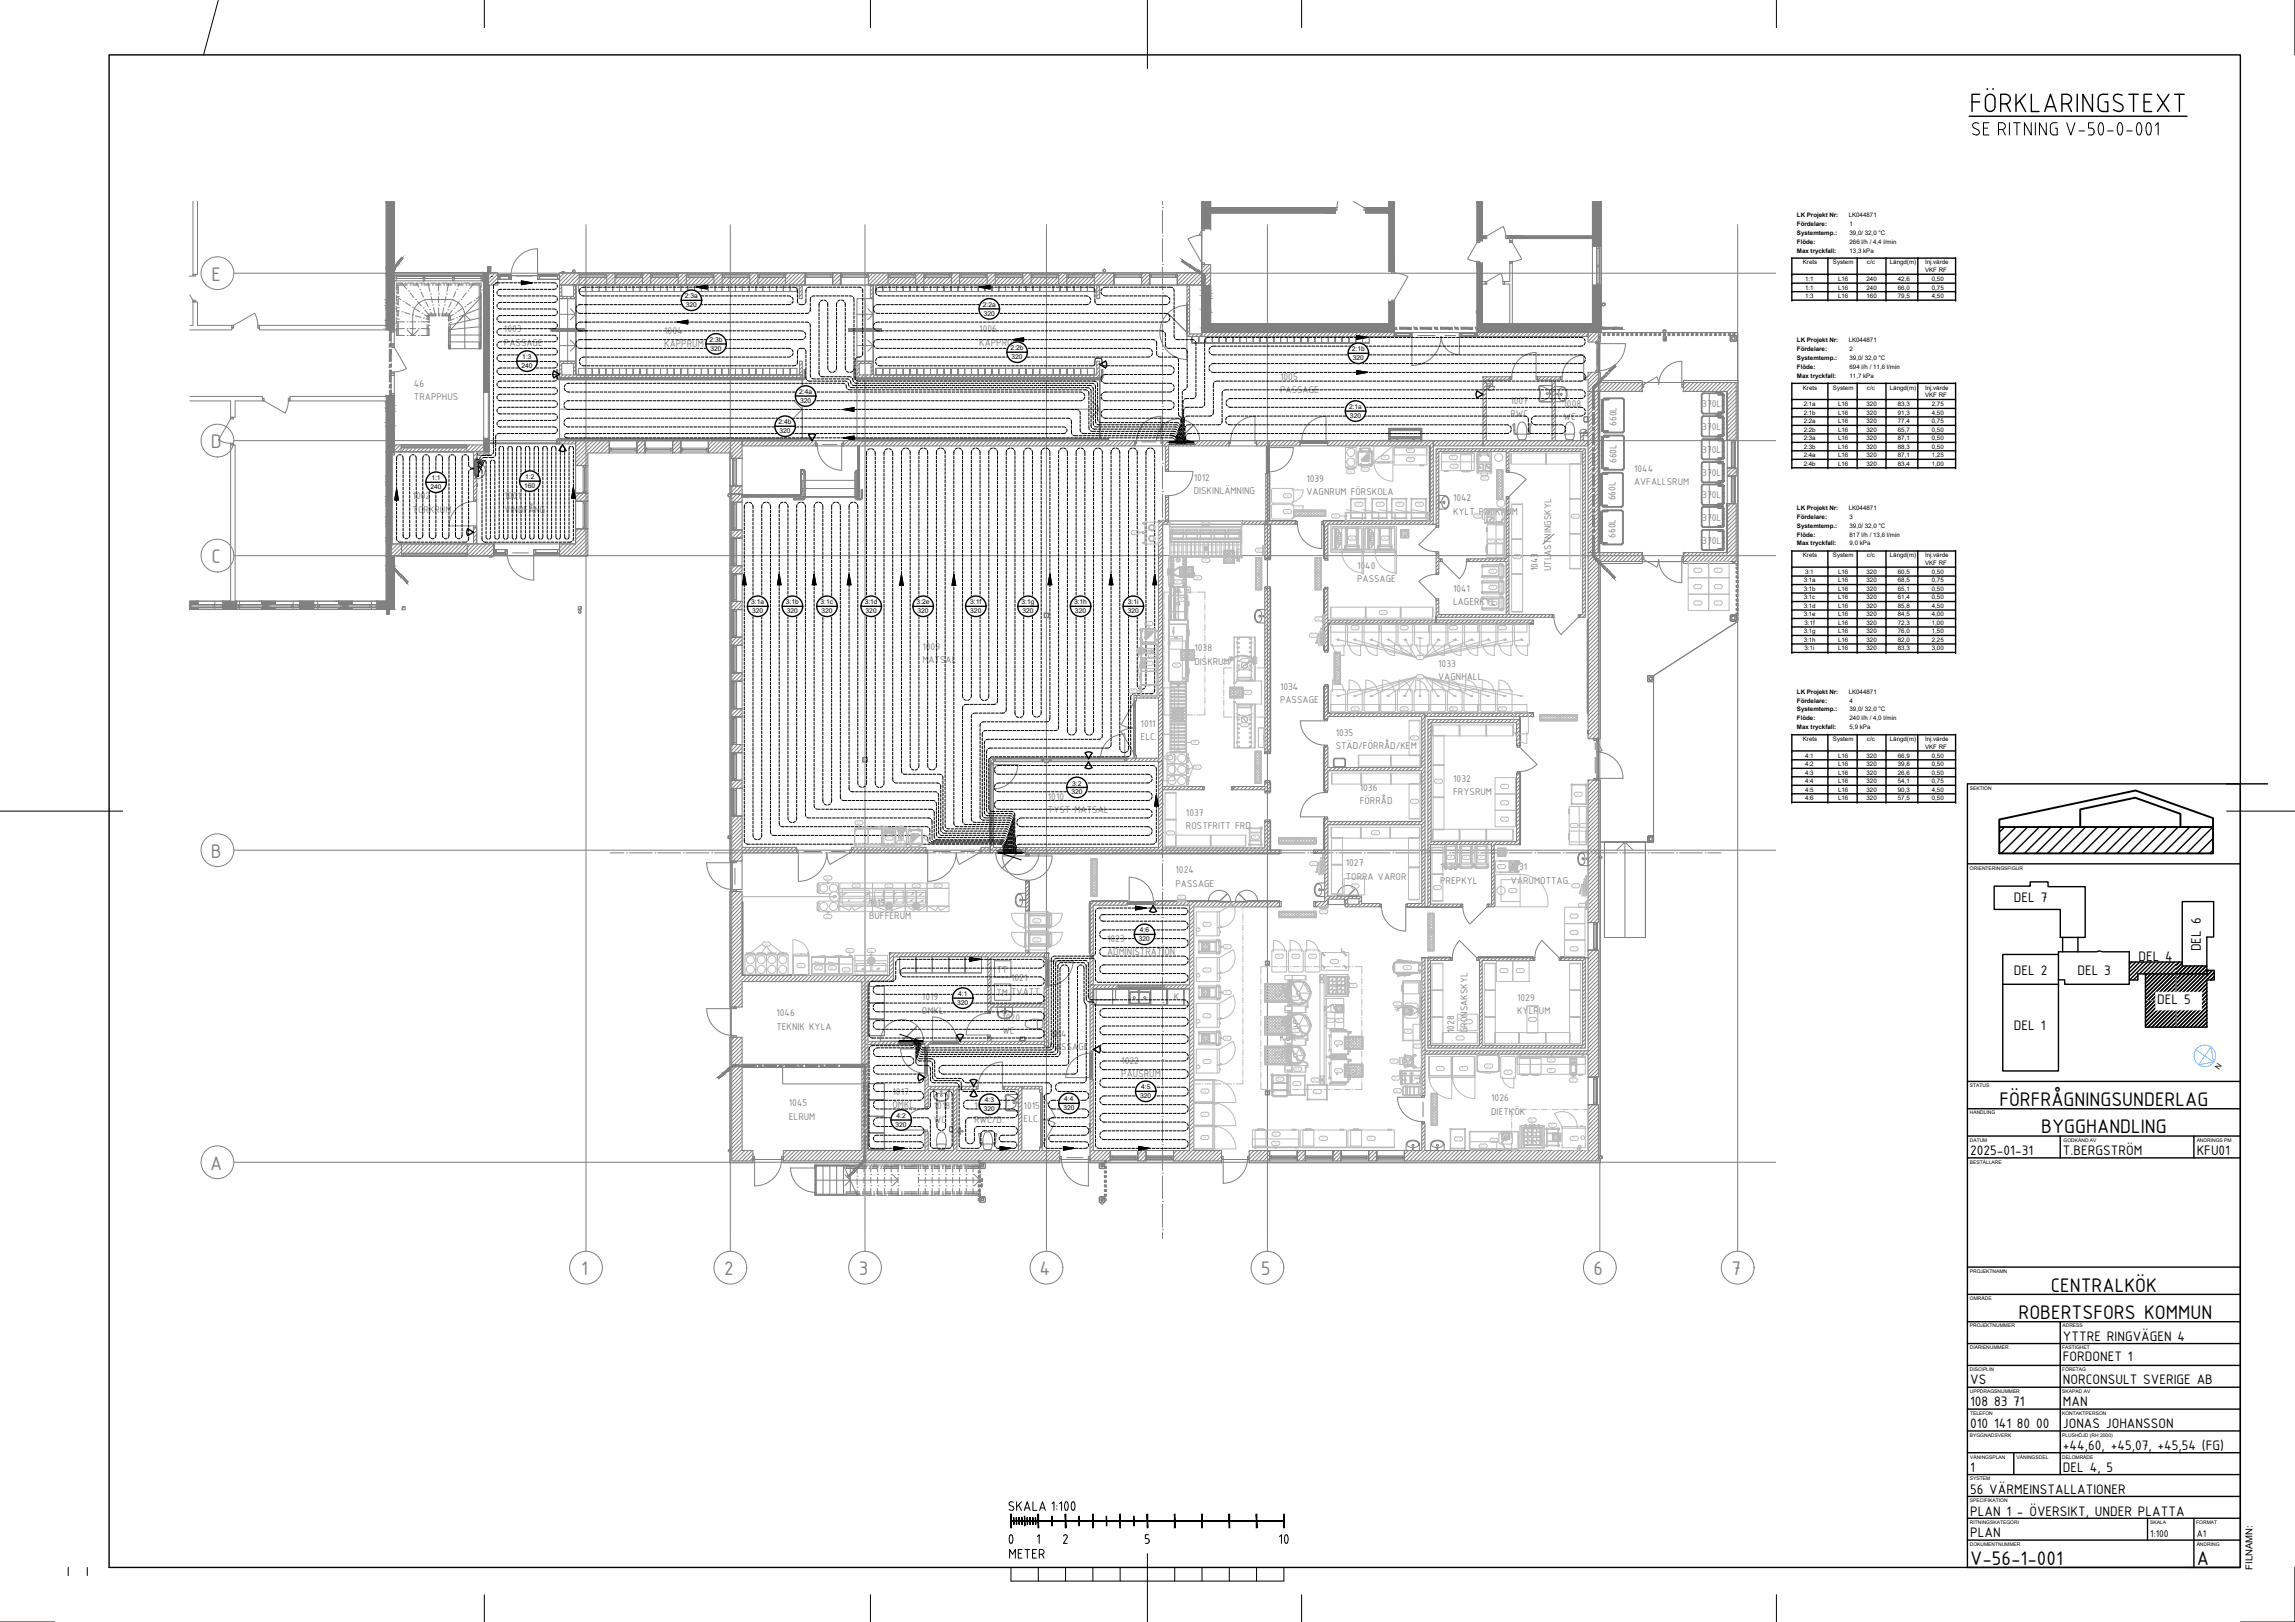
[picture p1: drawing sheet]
<svg xmlns="http://www.w3.org/2000/svg" width="841mm" height="594mm" viewBox="0 0 841 594" stroke-linecap="round" stroke-linejoin="round" font-family="sans-serif">
<defs><g id="words">
<g font-size="10.1">
<text x="364.1" y="568">0</text>
<text x="465" y="568">10</text>
</g>
<g font-size="7.8" fill="#808080">
<text x="77.5" y="102.8">E</text>
<text x="77.3" y="164.1">D</text>
<text x="77.5" y="206.3">C</text>
<text x="77.3" y="314.1">B</text>
<text x="77" y="428.4">A</text>
<text x="212.9" y="467">1</text>
<text x="265.3" y="467">2</text>
<text x="314.7" y="467">3</text>
<text x="381" y="467">4</text>
<text x="462.2" y="467">5</text>
<text x="584" y="467">6</text>
<text x="634.5" y="467">7</text>
</g>
<g font-size="7.8">
<text x="732.7" y="405.1">FÖRFRÅGNINGSUNDERLAG</text>
<text x="748" y="415.1">BYGGHANDLING</text>
<text x="751.5" y="473.1">CENTRALKÖK</text>
<text x="739.7" y="483.1">ROBERTSFORS KOMMUN</text>
<text x="722" y="573.1">V-56-1-001</text>
<text x="805" y="573.1">A</text>
</g>
<text font-size="6.6" x="368.7" y="571.9">METER</text>
<g font-size="5.4">
<text x="738" y="330.5">DEL 7</text>
<text x="783.7" y="351.8">DEL 4</text>
<text x="806.5" y="348.4" transform="rotate(-90 806.5 348.4)">DEL 6</text>
<text x="738" y="357.2">DEL 2</text>
<text x="761.3" y="357.2">DEL 3</text>
<text x="790.6" y="367.8">DEL 5</text>
<text x="738" y="377.4">DEL 1</text>
<text x="722" y="423.1">2025-01-31</text>
<text x="756" y="423.1">T.BERGSTRÖM</text>
<text x="805" y="423.1">KFU01</text>
<text x="756" y="491.1">YTTRE RINGVÄGEN 4</text>
<text x="756" y="498.4">FORDONET 1</text>
<text x="722" y="507.1">VS</text>
<text x="756" y="507.1">NORCONSULT SVERIGE AB</text>
<text x="722" y="515.1">108 83 71</text>
<text x="756" y="515.1">MAN</text>
<text x="722" y="523.1">010 141 80 00</text>
<text x="756" y="523.1">JONAS JOHANSSON</text>
<text x="756" y="531.1">+44,60, +45,07, +45,54 (FG)</text>
<text x="722" y="539.1">1</text>
<text x="756" y="539.1">DEL 4, 5</text>
<text x="722" y="547.1">56 VÄRMEINSTALLATIONER</text>
<text x="722" y="555.1">PLAN 1 - ÖVERSIKT, UNDER PLATTA</text>
<text x="722" y="563.1">PLAN</text>
</g>
<g font-size="3.9" fill="#808080">
<text x="184.7" y="121.7">1003</text>
<text x="243.4" y="122.2">1004</text>
<text x="358.9" y="121.7">1006</text>
<text x="184.7" y="126.7">PASSAGE</text>
<text x="243.4" y="127.1">KAPPRUM</text>
<text x="358.9" y="126.6">KAPPRUM</text>
<text x="151.7" y="141.6">46</text>
<text x="469.1" y="139.1">1005</text>
<text x="469.1" y="144">PASSAGE</text>
<text x="151.7" y="146.5">TRAPPHUS</text>
<text x="553.5" y="147.9">1007</text>
<text x="573" y="149">1008</text>
<text x="623.8" y="149.2">370L</text>
<text x="553.5" y="152.8">RWC</text>
<text x="573" y="153.9">WC</text>
<text x="592.4" y="156" transform="rotate(-90 592.4 156)">660L</text>
<text x="623.8" y="157.6">370L</text>
<text x="623.8" y="166">370L</text>
<text x="592.4" y="169.6" transform="rotate(-90 592.4 169.6)">660L</text>
<text x="598.8" y="172.8">1044</text>
<text x="437.4" y="176.1">1012</text>
<text x="478.7" y="176.6">1039</text>
<text x="598.8" y="177.7">AVFALLSRUM</text>
<text x="623.8" y="174.3">370L</text>
<text x="151.2" y="182.8">1002</text>
<text x="184.9" y="182.8">1001</text>
<text x="437.4" y="181">DISKINLÄMNING</text>
<text x="478.7" y="181.5">VAGNRUM FÖRSKOLA</text>
<text x="532.5" y="183.6">1042</text>
<text x="592" y="183.2" transform="rotate(-90 592 183.2)">660L</text>
<text x="623.8" y="182.6">370L</text>
<text x="151.2" y="187.7">TORKRUM</text>
<text x="184.9" y="187.7">VINDFÅNG</text>
<text x="532.5" y="188.5">KYLT PACKRUM</text>
<text x="623.8" y="190.7">370L</text>
<text x="592" y="197" transform="rotate(-90 592 197)">660L</text>
<text x="623.8" y="199.2">370L</text>
<text x="497.3" y="208.4">1040</text>
<text x="563.5" y="209.3" transform="rotate(-90 563.5 209.3)">1043</text>
<text x="568.4" y="209.3" transform="rotate(-90 568.4 209.3)">UTLASTNINGSKYL</text>
<text x="497.3" y="213.3">PASSAGE</text>
<text x="532.5" y="216.8">1041</text>
<text x="532.5" y="221.7">LAGERKYL</text>
<text x="338" y="237.9">1009</text>
<text x="437.7" y="238.6">1038</text>
<text x="338" y="242.8">MATSAL</text>
<text x="437.7" y="243.5">DISKRUM</text>
<text x="527" y="244.3">1033</text>
<text x="527" y="249.2">VAGNHALL</text>
<text x="469.1" y="252.6">1034</text>
<text x="469.1" y="257.5">PASSAGE</text>
<text x="418" y="266.1">1011</text>
<text x="489.5" y="269.6">1035</text>
<text x="418" y="271">ELC.</text>
<text x="489.5" y="274.5">STÄD/FÖRRÅD/KEM</text>
<text x="532.5" y="286.4">1032</text>
<text x="384" y="293">1010</text>
<text x="498.3" y="289.6">1036</text>
<text x="532.5" y="291.3">FRYSRUM</text>
<text x="384" y="297.9">TYST MATSAL</text>
<text x="434.6" y="298.7">1037</text>
<text x="498.3" y="294.5">FÖRRÅD</text>
<text x="434.6" y="303.6">ROSTFRITT FRD</text>
<text x="493.2" y="317.4">1027</text>
<text x="430.8" y="319.9">1024</text>
<text x="493.2" y="322.3">TORRA VAROR</text>
<text x="527.8" y="318.8">1030</text>
<text x="527.8" y="323.7">PREPKYL</text>
<text x="553.7" y="318.8">1031</text>
<text x="553.7" y="323.7">VARUMOTTAG.</text>
<text x="430.8" y="324.8">PASSAGE</text>
<text x="318.5" y="331.8">1013</text>
<text x="318.5" y="336.7">BUFFÉRUM</text>
<text x="405.7" y="345.1">1023</text>
<text x="405.7" y="349.9">ADMINISTRATION</text>
<text x="365.3" y="356.3">TT</text>
<text x="370.5" y="359.4">1021</text>
<text x="365.1" y="364.8">TM</text>
<text x="370.5" y="364.3">TVÄTT</text>
<text x="337.9" y="366.4">1019</text>
<text x="337.9" y="371.3">OMKL.</text>
<text x="430.1" y="366.3">K</text>
<text x="555.9" y="366.6">1029</text>
<text x="555.9" y="371.4">KYLRUM</text>
<text x="284.5" y="372.2">1046</text>
<text x="284.5" y="377.1">TEKNIK KYLA</text>
<text x="367.4" y="373.9">1020</text>
<text x="469.1" y="376.2">1025</text>
<text x="367.4" y="378.8">WC</text>
<text x="384.7" y="379.8">1014</text>
<text x="469.1" y="381.1">KÖK</text>
<text x="532.8" y="378.4" transform="rotate(-90 532.8 378.4)">1028</text>
<text x="537.7" y="378.4" transform="rotate(-90 537.7 378.4)">GRÖNSAKSKYL</text>
<text x="384.7" y="384.7">PASSAGE</text>
<text x="410.9" y="389.6">1022</text>
<text x="410.9" y="394.5">PAUSRUM</text>
<text x="327.1" y="401.1">1017</text>
<text x="289.1" y="405.2">1045</text>
<text x="327.1" y="406">OMKL.</text>
<text x="342.2" y="406.2">1018</text>
<text x="357" y="406.2">1016</text>
<text x="375.1" y="406.1">1015</text>
<text x="546.5" y="403.4">1026</text>
<text x="289.1" y="410.1">ELRUM</text>
<text x="342.2" y="411.2">WC</text>
<text x="357" y="411.2">RWC/D.</text>
<text x="375.1" y="411">ELC.</text>
<text x="546.5" y="408.3">DIETKÖK</text>
</g>
<g font-size="3.9">
<text x="788" y="563.1">1:100</text>
<text x="805" y="563.1">A1</text>
</g>
<text font-size="3.5" x="825.5" y="574.9" transform="rotate(-90 825.5 574.9)">FILNAMN:</text>
<text font-size="2.8" x="813.3" y="392" transform="rotate(-56 813.3 392)">N</text>
<g font-size="2.4">
<text x="251" y="109.3">2:3a</text>
<text x="251.3" y="112.4">320</text>
<text x="360.2" y="112.4">2:2a</text>
<text x="360.5" y="115.6">320</text>
<text x="260" y="125.3">2:3b</text>
<text x="191.4" y="131.6">1:3</text>
<text x="260.3" y="128.4">320</text>
<text x="370.4" y="128.3">2:2b</text>
<text x="370.7" y="131.5">320</text>
<text x="495.4" y="128.7">2:1b</text>
<text x="495.7" y="131.9">320</text>
<text x="191.1" y="134.7">240</text>
<text x="292.8" y="144.3">2:4a</text>
<text x="293.2" y="147.5">320</text>
<text x="494.4" y="149.9">2:1a</text>
<text x="285.3" y="155.4">2:4b</text>
<text x="494.7" y="153">320</text>
<text x="285.7" y="158.6">320</text>
<text x="157.8" y="179.1">240</text>
<text x="158.1" y="176">1:1</text>
<text x="192.1" y="178.7">160</text>
<text x="192.4" y="175.5">1:2</text>
<text x="275.3" y="221.4">3:1a</text>
<text x="288" y="221.4">3:1b</text>
<text x="300.7" y="221.4">3:1c</text>
<text x="316.9" y="221.4">3:1d</text>
<text x="335.9" y="221.4">3:2e</text>
<text x="355.5" y="221.4">3:1f</text>
<text x="374.4" y="221.4">3:1g</text>
<text x="393.6" y="221.4">3:1h</text>
<text x="413.3" y="221.4">3:1i</text>
<text x="275.6" y="224.5">320</text>
<text x="288.4" y="224.5">320</text>
<text x="301" y="224.5">320</text>
<text x="317.2" y="224.5">320</text>
<text x="336.3" y="224.5">320</text>
<text x="355.6" y="224.5">320</text>
<text x="374.7" y="224.5">320</text>
<text x="393.9" y="224.5">320</text>
<text x="413.3" y="224.5">320</text>
<text x="392.9" y="287.7">3:2</text>
<text x="392.6" y="290.9">320</text>
<text x="417.7" y="341.5">4:6</text>
<text x="417.4" y="344.7">320</text>
<text x="351.1" y="364.9">4:1</text>
<text x="350.8" y="368">320</text>
<text x="418.2" y="399">4:5</text>
<text x="360.6" y="406.9">320</text>
<text x="360.9" y="403.8">4:3</text>
<text x="389.7" y="406.6">320</text>
<text x="390" y="403.4">4:4</text>
<text x="417.8" y="402.2">320</text>
<text x="328.2" y="412.7">320</text>
<text x="328.5" y="409.5">4:2</text>
</g>
<g font-size="2.3">
<text x="658.5" y="82.7">Fördelare:</text>
<text x="658.5" y="79.5">LK Projekt Nr:</text>
<text x="677.5" y="79.5">LK044871</text>
<text x="677.8" y="82.7">1</text>
<text x="658.5" y="86">Systemtemp.:</text>
<text x="658.5" y="89.3">Flöde:</text>
<text x="677.8" y="86">39,0/ 32,0 °C</text>
<text x="677.8" y="89.3">266 l/h / 4,4 l/min</text>
<text x="658.5" y="92.5">Max tryckfall:</text>
<text x="677.8" y="92.5">13,3 kPa</text>
<text x="660.7" y="96.9">Krets</text>
<text x="671.7" y="96.9">System</text>
<text x="684.1" y="96.9">c/c</text>
<text x="692.6" y="96.9">Längd(m)</text>
<text x="705.4" y="96.9">Inj.värde</text>
<text x="705.4" y="99.7">VKF RF</text>
<text x="661.5" y="102.9">1:1</text>
<text x="661.5" y="106.1">1:1</text>
<text x="673.6" y="102.9">L16</text>
<text x="673.6" y="106.1">L16</text>
<text x="684" y="102.9">240</text>
<text x="684" y="106.1">240</text>
<text x="695.5" y="102.9">42,6</text>
<text x="695.5" y="106.1">66,0</text>
<text x="707.9" y="102.9">0,50</text>
<text x="707.9" y="106.1">0,75</text>
<text x="661.5" y="109.2">1:3</text>
<text x="673.6" y="109.2">L16</text>
<text x="684" y="109.2">160</text>
<text x="695.5" y="109.2">79,5</text>
<text x="707.9" y="109.2">4,50</text>
<text x="658.5" y="125.3">LK Projekt Nr:</text>
<text x="677.5" y="125.3">LK044871</text>
<text x="658.5" y="128.6">Fördelare:</text>
<text x="658.5" y="131.9">Systemtemp.:</text>
<text x="677.8" y="128.6">2</text>
<text x="677.8" y="131.9">39,0/ 32,0 °C</text>
<text x="658.5" y="135.1">Flöde:</text>
<text x="677.8" y="135.1">694 l/h / 11,6 l/min</text>
<text x="658.5" y="138.4">Max tryckfall:</text>
<text x="660.7" y="142.7">Krets</text>
<text x="671.7" y="142.7">System</text>
<text x="677.8" y="138.4">11,7 kPa</text>
<text x="684.1" y="142.7">c/c</text>
<text x="692.6" y="142.7">Längd(m)</text>
<text x="705.4" y="142.7">Inj.värde</text>
<text x="661" y="148.8">2:1a</text>
<text x="673.6" y="148.8">L16</text>
<text x="684" y="148.8">320</text>
<text x="695.5" y="148.8">83,3</text>
<text x="705.4" y="145.5">VKF RF</text>
<text x="707.9" y="148.8">2,75</text>
<text x="661" y="151.9">2:1b</text>
<text x="661" y="155">2:2a</text>
<text x="673.6" y="151.9">L16</text>
<text x="673.6" y="155">L16</text>
<text x="684" y="151.9">320</text>
<text x="684" y="155">320</text>
<text x="695.5" y="151.9">91,3</text>
<text x="695.5" y="155">77,4</text>
<text x="707.9" y="151.9">4,50</text>
<text x="707.9" y="155">0,75</text>
<text x="661" y="158.1">2:2b</text>
<text x="661" y="161.2">2:3a</text>
<text x="673.6" y="158.1">L16</text>
<text x="673.6" y="161.2">L16</text>
<text x="684" y="158.1">320</text>
<text x="684" y="161.2">320</text>
<text x="695.5" y="158.1">65,7</text>
<text x="695.5" y="161.2">87,1</text>
<text x="707.9" y="158.1">0,50</text>
<text x="707.9" y="161.2">0,50</text>
<text x="661" y="164.4">2:3b</text>
<text x="661" y="167.5">2:4a</text>
<text x="673.6" y="164.4">L16</text>
<text x="673.6" y="167.5">L16</text>
<text x="684" y="164.4">320</text>
<text x="684" y="167.5">320</text>
<text x="695.5" y="164.4">88,3</text>
<text x="695.5" y="167.5">87,1</text>
<text x="707.9" y="164.4">0,50</text>
<text x="707.9" y="167.5">1,25</text>
<text x="661" y="170.6">2:4b</text>
<text x="673.6" y="170.6">L16</text>
<text x="684" y="170.6">320</text>
<text x="695.5" y="170.6">83,4</text>
<text x="707.9" y="170.6">1,00</text>
<text x="658.5" y="190">Fördelare:</text>
<text x="658.5" y="186.7">LK Projekt Nr:</text>
<text x="677.5" y="186.7">LK044871</text>
<text x="677.8" y="190">3</text>
<text x="658.5" y="193.3">Systemtemp.:</text>
<text x="658.5" y="196.5">Flöde:</text>
<text x="677.8" y="193.3">39,0/ 32,0 °C</text>
<text x="677.8" y="196.5">817 l/h / 13,6 l/min</text>
<text x="658.5" y="199.8">Max tryckfall:</text>
<text x="677.8" y="199.8">9,0 kPa</text>
<text x="660.7" y="204.1">Krets</text>
<text x="671.7" y="204.1">System</text>
<text x="684.1" y="204.1">c/c</text>
<text x="692.6" y="204.1">Längd(m)</text>
<text x="705.4" y="204.1">Inj.värde</text>
<text x="705.4" y="206.9">VKF RF</text>
<text x="661" y="213.3">3:1a</text>
<text x="661.5" y="210.2">3:1</text>
<text x="673.6" y="210.2">L16</text>
<text x="673.6" y="213.3">L16</text>
<text x="684" y="210.2">320</text>
<text x="684" y="213.3">320</text>
<text x="695.5" y="210.2">60,5</text>
<text x="695.5" y="213.3">68,5</text>
<text x="707.9" y="210.2">0,50</text>
<text x="707.9" y="213.3">0,75</text>
<text x="661" y="216.4">3:1b</text>
<text x="661" y="219.5">3:1c</text>
<text x="673.6" y="216.4">L16</text>
<text x="673.6" y="219.5">L16</text>
<text x="684" y="216.4">320</text>
<text x="684" y="219.5">320</text>
<text x="695.5" y="216.4">65,1</text>
<text x="695.5" y="219.5">61,4</text>
<text x="707.9" y="216.4">0,50</text>
<text x="707.9" y="219.5">0,50</text>
<text x="661" y="222.6">3:1d</text>
<text x="661" y="225.8">3:1e</text>
<text x="673.6" y="222.6">L16</text>
<text x="673.6" y="225.8">L16</text>
<text x="684" y="222.6">320</text>
<text x="684" y="225.8">320</text>
<text x="695.5" y="222.6">85,8</text>
<text x="695.5" y="225.8">84,5</text>
<text x="707.9" y="222.6">4,50</text>
<text x="707.9" y="225.8">4,00</text>
<text x="661" y="232">3:1g</text>
<text x="661.3" y="228.9">3:1f</text>
<text x="673.6" y="228.9">L16</text>
<text x="673.6" y="232">L16</text>
<text x="684" y="228.9">320</text>
<text x="684" y="232">320</text>
<text x="695.5" y="228.9">72,3</text>
<text x="695.5" y="232">76,0</text>
<text x="707.9" y="228.9">1,00</text>
<text x="707.9" y="232">1,50</text>
<text x="661" y="235.1">3:1h</text>
<text x="661.3" y="238.2">3:1i</text>
<text x="673.6" y="235.1">L16</text>
<text x="673.6" y="238.2">L16</text>
<text x="684" y="235.1">320</text>
<text x="684" y="238.2">320</text>
<text x="695.5" y="235.1">82,0</text>
<text x="695.5" y="238.2">83,3</text>
<text x="707.9" y="235.1">2,25</text>
<text x="707.9" y="238.2">3,00</text>
<text x="658.5" y="257.3">Fördelare:</text>
<text x="658.5" y="254">LK Projekt Nr:</text>
<text x="677.5" y="254">LK044871</text>
<text x="677.8" y="257.3">4</text>
<text x="658.5" y="260.6">Systemtemp.:</text>
<text x="658.5" y="263.8">Flöde:</text>
<text x="677.8" y="260.6">39,0/ 32,0 °C</text>
<text x="677.8" y="263.8">240 l/h / 4,0 l/min</text>
<text x="658.5" y="267.1">Max tryckfall:</text>
<text x="677.8" y="267.1">5,9 kPa</text>
<text x="660.7" y="271.5">Krets</text>
<text x="671.7" y="271.5">System</text>
<text x="684.1" y="271.5">c/c</text>
<text x="692.6" y="271.5">Längd(m)</text>
<text x="705.4" y="271.5">Inj.värde</text>
<text x="705.4" y="274.2">VKF RF</text>
<text x="661.5" y="277.5">4:1</text>
<text x="661.5" y="280.6">4:2</text>
<text x="673.6" y="277.5">L16</text>
<text x="673.6" y="280.6">L16</text>
<text x="684" y="277.5">320</text>
<text x="684" y="280.6">320</text>
<text x="695.5" y="277.5">66,9</text>
<text x="695.5" y="280.6">39,8</text>
<text x="707.9" y="277.5">0,50</text>
<text x="707.9" y="280.6">0,50</text>
<text x="661.5" y="283.7">4:3</text>
<text x="661.5" y="286.8">4:4</text>
<text x="673.6" y="283.7">L16</text>
<text x="673.6" y="286.8">L16</text>
<text x="684" y="283.7">320</text>
<text x="684" y="286.8">320</text>
<text x="695.5" y="283.7">26,6</text>
<text x="695.5" y="286.8">54,1</text>
<text x="707.9" y="283.7">0,50</text>
<text x="707.9" y="286.8">0,75</text>
<text x="661.5" y="290">4:5</text>
<text x="661.5" y="293.1">4:6</text>
<text x="673.6" y="290">L16</text>
<text x="673.6" y="293.1">L16</text>
<text x="684" y="290">320</text>
<text x="684" y="293.1">320</text>
<text x="695.5" y="290">90,3</text>
<text x="695.5" y="293.1">57,5</text>
<text x="707.9" y="290">4,50</text>
<text x="707.9" y="293.1">0,50</text>
</g>
<g font-size="1.8">
<text x="721.9" y="289.2">SEKTION</text>
<text x="721.9" y="318.5">ORIENTERINGSFIGUR</text>
<text x="721.9" y="398.2">STATUS</text>
<text x="721.8" y="408.2">HANDLING</text>
<text x="721.8" y="418.2">DATUM</text>
<text x="756.2" y="418.2">GODKÄND AV</text>
<text x="805" y="418.2">ÄNDRINGS PM</text>
<text x="721.8" y="426.2">BESTÄLLARE</text>
<text x="721.8" y="466.2">PROJEKTNAMN</text>
<text x="721.9" y="476.2">OMRÅDE</text>
<text x="721.8" y="486.2">PROJEKTNUMMER</text>
<text x="755.8" y="486.2">ADRESS</text>
<text x="721.8" y="494.2">DIARIENUMMER</text>
<text x="755.7" y="494.2">FASTIGHET</text>
<text x="721.8" y="502.2">DISCIPLIN</text>
<text x="755.7" y="502.2">FÖRETAG</text>
<text x="721.8" y="510.2">UPPDRAGSNUMMER</text>
<text x="755.7" y="510.2">SKAPAD AV</text>
<text x="721.9" y="518.2">TELEFON</text>
<text x="755.7" y="518.2">KONTAKTPERSON</text>
<text x="721.8" y="526.2">BYGGNADSVERK</text>
<text x="755.7" y="526.2">PLUSHÖJD (RH 2000)</text>
<text x="722" y="534.2">VÅNINGSPLAN</text>
<text x="739" y="534.2">VÅNINGSDEL</text>
<text x="755.7" y="534.2">DELOMRÅDE</text>
<text x="721.9" y="542.2">SYSTEM</text>
<text x="721.9" y="550.2">SPECIFIKATION</text>
<text x="721.8" y="558.2">RITNINGSKATEGORI</text>
<text x="787.9" y="558.2">SKALA</text>
<text x="804.8" y="558.2">FORMAT</text>
<text x="721.8" y="566.2">DOKUMENTNUMMER</text>
<text x="805" y="566.2">ÄNDRING</text>
</g>
<g font-size="1.2" fill="#bababa">
<text x="506.8" y="167.8">136</text>
<text x="516" y="165.3">133</text>
<text x="531.7" y="167.8">122</text>
<text x="494.1" y="173.1">135</text>
<text x="499.4" y="172.2">134</text>
<text x="516" y="168.6">132</text>
<text x="532.1" y="171.1">121</text>
<text x="543.3" y="175.4">123</text>
<text x="470.9" y="181.9">130</text>
<text x="497.2" y="185">131</text>
<text x="505" y="185">131</text>
<text x="512.2" y="185">131</text>
<text x="519.4" y="185">131</text>
<text x="470.9" y="187.7">130</text>
<text x="488.6" y="189.3">129</text>
<text x="540.7" y="189.3">120</text>
<text x="576.4" y="189.4">124</text>
<text x="415.2" y="195.4">165</text>
<text x="441" y="192.2">100</text>
<text x="494.7" y="197.4">114</text>
<text x="506.8" y="197.4">114</text>
<text x="460.9" y="201.9">99</text>
<text x="545.7" y="198.5">118</text>
<text x="549.1" y="198.5">119</text>
<text x="441.1" y="205.5">101</text>
<text x="546.4" y="209.6">48</text>
<text x="555.1" y="204.2">125</text>
<text x="621.9" y="209.2">1</text>
<text x="629.4" y="209.2">1</text>
<text x="430.8" y="213.5">102</text>
<text x="438" y="212">103</text>
<text x="546.4" y="215.5">48</text>
<text x="621.9" y="215.2">1</text>
<text x="629.4" y="215.2">1</text>
<text x="432.2" y="219.8">104</text>
<text x="546.4" y="221.4">48</text>
<text x="621.9" y="221.2">1</text>
<text x="629.4" y="221.2">1</text>
<text x="482.6" y="227">112</text>
<text x="506.1" y="224.7">113</text>
<text x="420.2" y="228.8">160</text>
<text x="480.6" y="233">111</text>
<text x="496" y="230.2">17</text>
<text x="514" y="230.2">17</text>
<text x="532" y="230.2">17</text>
<text x="550" y="230.2">17</text>
<text x="420.3" y="243.3">163</text>
<text x="421.4" y="240.5">162</text>
<text x="430.4" y="244">105</text>
<text x="448.8" y="242.7">95</text>
<text x="455.5" y="242.2">94</text>
<text x="519.8" y="241.1">15</text>
<text x="519.8" y="248.3">15</text>
<text x="414.5" y="253.4">161</text>
<text x="456.6" y="253.9">96</text>
<text x="496" y="260">18</text>
<text x="514" y="260">18</text>
<text x="532" y="260">18</text>
<text x="550" y="260">18</text>
<text x="455.5" y="265.8">97</text>
<text x="437.1" y="272.3">106</text>
<text x="517.7" y="270.6">20</text>
<text x="427.5" y="277.8">107</text>
<text x="437.9" y="281.3">108</text>
<text x="526.6" y="286.5">10</text>
<text x="517.8" y="293.8">21</text>
<text x="551.1" y="288.4">1</text>
<text x="578" y="291.2">4</text>
<text x="551.1" y="294.4">1</text>
<text x="313.9" y="301.7">155</text>
<text x="428.4" y="305.4">91</text>
<text x="503.4" y="305.3">22</text>
<text x="551.1" y="300.4">1</text>
<text x="576.5" y="302.7">2</text>
<text x="580" y="302.7">3</text>
<text x="325" y="307.3">157</text>
<text x="329.4" y="308.8">156</text>
<text x="339.3" y="307.2">160</text>
<text x="459.4" y="307">90</text>
<text x="480.8" y="316.7">25</text>
<text x="531" y="314.3">48</text>
<text x="536.6" y="314.3">48</text>
<text x="542.2" y="314.3">48</text>
<text x="549.9" y="317.7">7</text>
<text x="302.6" y="321.9">141</text>
<text x="312.9" y="324.8">150</text>
<text x="325" y="324.8">151</text>
<text x="334.9" y="324.8">152</text>
<text x="342.9" y="324.8">153</text>
<text x="432.4" y="329">26</text>
<text x="496.3" y="324.9">1</text>
<text x="526.3" y="325.4">11</text>
<text x="554" y="326.5">8</text>
<text x="577.1" y="324.8">5</text>
<text x="484.4" y="334.3">27</text>
<text x="576.6" y="335.9">1</text>
<text x="579.5" y="331.9">6</text>
<text x="302.6" y="336.1">141</text>
<text x="379.1" y="337.6">140</text>
<text x="441.6" y="338.9">47</text>
<text x="576.6" y="341.9">1</text>
<text x="280.1" y="346.1">141</text>
<text x="379.1" y="344.6">140</text>
<text x="449" y="347.1">48</text>
<text x="576.6" y="347.9">1</text>
<text x="310.6" y="348.5">143</text>
<text x="318.5" y="348.5">146</text>
<text x="468.1" y="350.6">50</text>
<text x="474.2" y="350.6">50</text>
<text x="480.3" y="350.6">50</text>
<text x="488.4" y="352.5">51</text>
<text x="292.7" y="354">142</text>
<text x="299.1" y="354.8">145</text>
<text x="304.1" y="354.8">145</text>
<text x="309.2" y="355.6">144</text>
<text x="441.6" y="355.6">47</text>
<text x="515.1" y="354.7">30</text>
<text x="550.8" y="355.8">1</text>
<text x="556.8" y="355.8">1</text>
<text x="449" y="363.8">48</text>
<text x="474.2" y="365.9">65</text>
<text x="495.3" y="361.3">55</text>
<text x="511.5" y="368.1">32</text>
<text x="441.6" y="372.4">47</text>
<text x="474.2" y="377.8">66</text>
<text x="486.9" y="374">57</text>
<text x="490.3" y="374.1">56</text>
<text x="537.8" y="374.6">1</text>
<text x="449" y="380.6">48</text>
<text x="489.9" y="382.3">58</text>
<text x="515.5" y="378.1">31</text>
<text x="518.8" y="383.5">33</text>
<text x="441.6" y="389.1">47</text>
<text x="510.2" y="389">36</text>
<text x="567.8" y="388.5">76</text>
<text x="468.4" y="395.6">68</text>
<text x="474.9" y="391.9">67</text>
<text x="481.3" y="395.9">60</text>
<text x="489.9" y="392.5">59</text>
<text x="510.9" y="395.2">37</text>
<text x="527.3" y="391.7">71</text>
<text x="535.7" y="391.7">72</text>
<text x="544.9" y="390.8">73</text>
<text x="552" y="393.1">74</text>
<text x="567.8" y="392.4">75</text>
<text x="575.9" y="395.9">77</text>
<text x="440.9" y="400">46</text>
<text x="474.9" y="397.2">4</text>
<text x="482.3" y="400.1">4</text>
<text x="511.5" y="399.9">38</text>
<text x="440.9" y="408.5">46</text>
<text x="560.8" y="410.6">82</text>
<text x="568.4" y="412.5">81</text>
<text x="440.9" y="417">45</text>
<text x="466.8" y="419.1">43</text>
<text x="467" y="415.7">42</text>
<text x="484.4" y="417.3">41</text>
<text x="501.8" y="417.3">40</text>
<text x="534" y="417.5">4</text>
<text x="546.9" y="418">83</text>
<text x="576.2" y="417.3">80</text>
<text x="542.8" y="420.1">84</text>
</g>
</g></defs>
<g fill="#808080" stroke="#808080" stroke-width=".37">
<path d="M143.2 73.7h1.3v23.9z"/>
<path d="M144.1 98.2h.4v.4z"/>
<path d="M144.5 98.8v1.2h-.9z"/>
<path d="M69.6 220.7l3 .7h-3z"/>
<path d="M69.6 222.4l.2 .1z"/>
<path d="M69.6 222.8l3 .4h-3z"/>
<path d="M584.6 73.7h2.2v16.6z"/>
<path d="M440.8 73.7h2.9v10.1z"/>
<path d="M542.4 73.7h.9v14.5z"/>
<path d="M509.3 73.7h1.7v25.7z"/>
<path d="M143.4 206.8h1.1v.4z"/>
<path d="M141.5 73.7v23.9h3zM141.5 73.7h1.7l1.3 23.9z"/>
<path d="M141.5 97.6l2.8 .3 .2-.3zM141.5 97.6l2.8 .3h-2.8z"/>
<path d="M141.5 97.9l3 .2zM141.5 97.9l3 .2z"/>
<path d="M141.5 98.1l3 .1zM141.5 98.1l3 .1z"/>
<path d="M141.5 98.2l2.3 .4 .3-.4zM141.5 98.2l2.3 .4h-2.3z"/>
<path d="M141.5 98.6l1.2 1.4 1.1-1.4zM141.5 98.6l1.2 1.4h-1.2z"/>
<path d="M141.5 100l1.5 .2zM141.5 100l1.5 .2h-1.5z"/>
<path d="M143.6 100l.9 .3v-.3zM143.6 100l.9 .3h-1.1z"/>
<path d="M143.4 100.3l1.1 9.5v-9.5zM143.4 100.3l1.1 9.5h-1.1z"/>
<path d="M141.5 100.2l1.2 9.6v-9.6zM141.5 100.2l1.2 9.6h-1.2z"/>
<path d="M141.5 109.8l3 1.1v-1.1zM141.5 109.8l3 1.1h-3z"/>
<path d="M143.4 110.9l1.1 1.1v-1.1zM143.4 110.9l1.1 1.1h-1.1z"/>
<path d="M141.5 110.9l1.2 1.1v-1.1zM141.5 110.9l1.2 1.1h-1.2z"/>
<path d="M141.5 112l3 1v-1zM141.5 112l3 1h-3z"/>
<path d="M143.4 113l1.1 4.3v-4.3zM143.4 113l1.1 4.3h-1.1z"/>
<path d="M141.5 113l1.2 4.3v-4.3zM141.5 113l1.2 4.3h-1.2z"/>
<path d="M141.5 117.3l3 1.1v-1.1zM141.5 117.3l3 1.1h-3z"/>
<path d="M143.4 118.4l1.1 1.1v-1.1zM143.4 118.4l1.1 1.1h-1.1z"/>
<path d="M141.5 118.4l1.2 1.1v-1.1zM141.5 118.4l1.2 1.1h-1.2z"/>
<path d="M141.5 119.5l3 1.1v-1.1zM141.5 119.5l3 1.1h-3z"/>
<path d="M143.4 120.6l1.1 .2v-.2zM143.4 120.6l1.1 .2h-1.1z"/>
<path d="M141.5 120.6l1.2 .2v-.2zM141.5 120.6l1.2 .2h-1.2z"/>
<path d="M143.4 144.9l1.1 2.4v-2.4zM143.4 144.9l1.1 2.4h-1.1z"/>
<path d="M141.5 144.9l1.2 2.4v-2.4zM141.5 144.9l1.2 2.4h-1.2z"/>
<path d="M141.5 147.3l3 1.1v-1.1zM141.5 147.3l3 1.1h-3z"/>
<path d="M143.4 148.4l1.1 1.1v-1.1zM143.4 148.4l1.1 1.1h-1.1z"/>
<path d="M141.5 148.4l1.2 1.1v-1.1zM141.5 148.4l1.2 1.1h-1.2z"/>
<path d="M141.5 149.5l3 1.1v-1.1zM141.5 149.5l3 1.1h-3z"/>
<path d="M143.4 150.6l1.1 4.2v-4.2zM143.4 150.6l1.1 4.2h-1.1z"/>
<path d="M141.5 150.6l1.2 4.2v-4.2zM141.5 150.6l1.2 4.2h-1.2z"/>
<path d="M141.5 154.8l3 1.1v-1.1zM141.5 154.8l3 1.1h-3z"/>
<path d="M143.4 155.9l1.1 8.8v-8.8zM143.4 155.9l1.1 8.8h-1.1z"/>
<path d="M143.4 164.7l1.1 .7v-.7zM143.4 164.7l1.1 .7h-1.1z"/>
<path d="M141.5 155.9l1.2 9.5v-9.5zM141.5 155.9l1.2 9.5h-1.2z"/>
<path d="M177 99.9l1.9 3v-3zM177 99.9l1.9 3h-1.9z"/>
<path d="M177.2 102.9l1.7 40.8v-40.8zM177.2 102.9l1.7 40.8h-1.7z"/>
<path d="M177.2 160.6l1.7 4.8v-4.8zM177.2 160.6l1.7 4.8h-1.7z"/>
<path d="M138.1 220.2l6.4 3v-3zM138.1 220.2l6.4 3h-6.4z"/>
<path d="M124 220.2l5 1.2v-1.2zM124 220.2l5 1.2h-5z"/>
<path d="M125.4 221.4l1.8 1.1v-1.1zM125.4 221.4l1.8 1.1h-1.8z"/>
<path d="M124 222.5l5 .7v-.7zM124 222.5l5 .7h-5z"/>
<path d="M95.8 220.2l5 1.2v-1.2zM95.8 220.2l5 1.2h-5z"/>
<path d="M96.7 221.4l1.8 1.1v-1.1zM96.7 221.4l1.8 1.1h-1.8z"/>
<path d="M95.8 222.5l5 .7v-.7zM95.8 222.5l5 .7h-5z"/>
<path d="M109.9 220.2l5 3v-3zM109.9 220.2l5 3h-5z"/>
<path d="M81.7 220.2l5 3v-3zM81.7 220.2l5 3h-5z"/>
<path d="M69.6 220.7l3 .7v-1.2zM69.6 220.2h3l-3 .5z"/>
<path d="M69.8 221.4l-.2 1 .2 .1zM69.6 221.4h.2l-.2 1z"/>
<path d="M69.6 222.8l3 .4v-.7zM69.6 222.5h3l-3 .3z"/>
<path d="M583.6 73.7v16.6h3.2zM583.6 73.7h1l2.2 16.6z"/>
<path d="M583.6 104.5l3.2 15.4v-15.4zM583.6 104.5l3.2 15.4h-3.2z"/>
<path d="M584.7 119.9l1 .7v-.7zM584.7 119.9l1 .7h-1z"/>
<path d="M583.6 120.6l3.2 1.2v-1.2zM583.6 120.6l3.2 1.2h-3.2z"/>
<path d="M541.3 118.5l42.3 1.4v-1.4zM541.3 118.5l42.3 1.4h-42.3z"/>
<path d="M569.7 119.9l1 .4v-.4zM569.7 119.9l1 .4h-1z"/>
<path d="M579.3 119.9l1.1 .7v-.7zM579.3 119.9l1.1 .7h-1.1z"/>
<path d="M577.2 119.9l1 .7v-.7zM577.2 119.9l1 .7h-1z"/>
<path d="M571.8 119.9l1.1 .7v-.7zM571.8 119.9l1.1 .7h-1.1z"/>
<path d="M569.7 120.3l1 .3v-.3zM569.7 120.3l1 .3h-1z"/>
<path d="M564.3 119.9l1.1 .7v-.7zM564.3 119.9l1.1 .7h-1.1z"/>
<path d="M562.2 119.9l1 .7v-.7zM562.2 119.9l1 .7h-1z"/>
<path d="M556.8 119.9l1.1 .7v-.7zM556.8 119.9l1.1 .7h-1.1z"/>
<path d="M554.7 119.9l1 .7v-.7zM554.7 119.9l1 .7h-1z"/>
<path d="M549.3 119.9l1.1 .7v-.7zM549.3 119.9l1.1 .7h-1.1z"/>
<path d="M547.2 119.9l1 .7v-.7zM547.2 119.9l1 .7h-1z"/>
<path d="M541.8 119.9l1.1 .7v-.7zM541.8 119.9l1.1 .7h-1.1z"/>
<path d="M541.3 120.6l42.3 1.2v-1.2zM541.3 120.6l42.3 1.2h-42.3z"/>
<path d="M441.7 118.5l69.3 1.4v-1.4zM441.7 118.5l69.3 1.4h-69.3z"/>
<path d="M472.2 119.9h1zM472.2 119.9h1z"/>
<path d="M474.3 119.9l1.1 .1zM474.3 119.9l1.1 .1z"/>
<path d="M440.4 118.5l.6 1.7v-1.7zM440.4 118.5l.6 1.7h-.6z"/>
<path d="M479.7 119.9l1 .4v-.4zM479.7 119.9l1 .4h-1z"/>
<path d="M509.7 119.9l1 .7v-.7zM509.7 119.9l1 .7h-1z"/>
<path d="M504.3 119.9l1.1 .7v-.7zM504.3 119.9l1.1 .7h-1.1z"/>
<path d="M502.2 119.9l1 .7v-.7zM502.2 119.9l1 .7h-1z"/>
<path d="M496.8 119.9l1.1 .7v-.7zM496.8 119.9l1.1 .7h-1.1z"/>
<path d="M494.7 119.9l1 .7v-.7zM494.7 119.9l1 .7h-1z"/>
<path d="M489.3 119.9l1.1 .7v-.7zM489.3 119.9l1.1 .7h-1.1z"/>
<path d="M487.2 119.9l1 .7v-.7zM487.2 119.9l1 .7h-1z"/>
<path d="M481.8 119.9l1.1 .7v-.7zM481.8 119.9l1.1 .7h-1.1z"/>
<path d="M479.7 120.3l1 .3v-.3zM479.7 120.3l1 .3h-1z"/>
<path d="M474.3 120l1.1 .6v-.6zM474.3 120l1.1 .6h-1.1z"/>
<path d="M472.2 119.9l1 .7v-.7zM472.2 119.9l1 .7h-1z"/>
<path d="M466.8 119.9l1.1 .7v-.7zM466.8 119.9l1.1 .7h-1.1z"/>
<path d="M464.7 119.9l1 .7v-.7zM464.7 119.9l1 .7h-1z"/>
<path d="M459.3 119.9l1.1 .7v-.7zM459.3 119.9l1.1 .7h-1.1z"/>
<path d="M457.2 119.9l1 .7v-.7zM457.2 119.9l1 .7h-1z"/>
<path d="M451.8 119.9l1.1 .7v-.7zM451.8 119.9l1.1 .7h-1.1z"/>
<path d="M449.7 119.9l1 .7v-.7zM449.7 119.9l1 .7h-1z"/>
<path d="M440.4 120.2l.9 .4v-.4zM440.4 120.2l.9 .4h-.9z"/>
<path d="M440.4 120.6l70.6 1.2v-1.2zM440.4 120.6l70.6 1.2h-70.6z"/>
<path d="M441.7 104.6l2 1.8v-1.8zM441.7 104.6l2 1.8h-2z"/>
<path d="M440.4 104.6l.6 1.8v-1.8zM440.4 104.6l.6 1.8h-.6z"/>
<path d="M440.4 106.4l3.3 1v-1zM440.4 106.4l3.3 1h-3.3z"/>
<path d="M441.7 107.4l2 .9v-.9zM441.7 107.4l2 .9h-2z"/>
<path d="M440.4 107.4l.6 .9v-.9zM440.4 107.4l.6 .9h-.6z"/>
<path d="M440.4 108.3l3.3 1v-1zM440.4 108.3l3.3 1h-3.3z"/>
<path d="M441.7 109.3l2 4v-4zM441.7 109.3l2 4h-2z"/>
<path d="M440.4 109.3l.6 4v-4zM440.4 109.3l.6 4h-.6z"/>
<path d="M440.4 113.3l3.3 1v-1zM440.4 113.3l3.3 1h-3.3z"/>
<path d="M441.7 114.3l2 4.2v-4.2zM441.7 114.3l2 4.2h-2z"/>
<path d="M440.4 114.3l.6 4.2v-4.2zM440.4 114.3l.6 4.2h-.6z"/>
<path d="M440.4 73.7v10.1h3.3zM440.4 73.7h.4l2.9 10.1z"/>
<path d="M541.3 73.7v14.5h2zM541.3 73.7h1.1l.9 14.5z"/>
<path d="M541.3 96.3l2 22.2v-22.2zM541.3 96.3l2 22.2h-2z"/>
<path d="M509 73.7v25.7h2zM509 73.7h.3l1.7 25.7z"/>
<path d="M509 110.5l2 8v-8zM509 110.5l2 8h-2z"/>
<path d="M500.5 76l8.5 2v-2zM500.5 76l8.5 2h-8.5z"/>
<path d="M443.7 76l45.7 2v-2zM443.7 76l45.7 2h-45.7z"/>
<path d="M552.4 86.4l31.2 1v-1zM552.4 86.4l31.2 1h-31.2z"/>
<path d="M543.3 86.4l1 1v-1zM543.3 86.4l1 1h-1z"/>
<path d="M143.4 203.7l1.1 3.1v-3.1zM143.4 203.7l1.1 3.1h-1.1z"/>
<path d="M141.5 203.7l1.2 3.3v-3.3zM141.5 203.7l1.2 3.3h-1.2z"/>
<path d="M143.4 206.8l.4 .4h.7zM143.8 207.2h.7v.8z"/>
<path d="M141.5 207l1.3 .2 .2-.2zM141.5 207l1.3 .2h-1.3z"/>
<path d="M141.5 207.2l3 1.8-1.7-1.8zM141.5 207.2l3 1.8h-3z"/>
<path d="M141.5 209l3 11.2v-11.2zM141.5 209l3 11.2h-3z"/>
<path d="M141.5 165.4l1.2 9.1v-9.1zM141.5 165.4l1.2 9.1h-1.2z"/>
<path d="M141.5 174.5l1.8 1v-1zM141.5 174.5l1.8 1h-1.8z"/>
<path d="M141.5 175.5l1.2 1.1v-1.1zM141.5 175.5l1.2 1.1h-1.2z"/>
<path d="M141.5 176.6l1.8 1.1v-1.1zM141.5 176.6l1.8 1.1h-1.8z"/>
<path d="M141.5 177.7l1.2 4.3v-4.3zM141.5 177.7l1.2 4.3h-1.2z"/>
<path d="M141.5 182l1.8 1v-1zM141.5 182l1.8 1h-1.8z"/>
<path d="M141.5 183l1.2 1.1v-1.1zM141.5 183l1.2 1.1h-1.2z"/>
<path d="M141.5 184.1l1.8 1.1v-1.1zM141.5 184.1l1.8 1.1h-1.8z"/>
<path d="M141.5 185.2l1.2 4.3v-4.3zM141.5 185.2l1.2 4.3h-1.2z"/>
<path d="M141.5 189.5l1.8 1.1v-1.1zM141.5 189.5l1.8 1.1h-1.8z"/>
<path d="M141.5 190.6l1.2 1v-1zM141.5 190.6l1.2 1h-1.2z"/>
<path d="M141.5 191.6l1.8 1.1v-1.1zM141.5 191.6l1.8 1.1h-1.8z"/>
<path d="M141.5 192.7l1.2 4.3v-4.3zM141.5 192.7l1.2 4.3h-1.2z"/>
<path d="M141.5 197l1.8 1v-1zM141.5 197l1.8 1h-1.8z"/>
<path d="M141.5 198l1.2 5.7v-5.7zM141.5 198l1.2 5.7h-1.2z"/>
<path d="M142.7 199.1v1.1l.5-1.1zM143.2 199.1v1.1h-.5z"/>
<path d="M142.7 166v8.5l.7-8.5zM143.4 166v8.5h-.7z"/>
<path d="M143.2 199.1v1.1zM143.4 199.1l-.2 1.1z"/>
<path d="M142.7 204.5v2.5l.7-2.5zM143.4 204.5v2.5h-.7z"/>
<path d="M142.7 198v1.1l.7-1.1zM143.4 198v1.1h-.7z"/>
<path d="M142.7 200.2v4.3l.7-4.3zM143.4 200.2v4.3h-.7z"/>
<path d="M142.7 190.6v1l.7-1zM143.4 190.6v1h-.7z"/>
<path d="M142.7 192.7v4.3l.7-4.3zM143.4 192.7v4.3h-.7z"/>
<path d="M142.7 183v1.1l.7-1.1zM143.4 183v1.1h-.7z"/>
<path d="M142.7 185.2v4.3l.7-4.3zM143.4 185.2v4.3h-.7z"/>
<path d="M142.7 175.5v1.1l.7-1.1zM143.4 175.5v1.1h-.7z"/>
<path d="M142.7 177.7v4.3l.7-4.3zM143.4 177.7v4.3h-.7z"/>
<path d="M586.8 119.9v.7h1.1zM586.8 119.9h1.1v.7z"/>
<path d="M441.3 119.9v.7h8.4zM441.3 119.9h8.4v.7z"/>
<path d="M586.8 119.9h1.1zM586.8 119.9h1.1z"/>
<path d="M592.2 119.9v.7h2.3zM592.2 119.9h2.3v.7z"/>
<path d="M585.7 119.9v.7h1.1zM585.7 119.9h1.1v.7z"/>
<path d="M587.9 119.9v.7h4.3zM587.9 119.9h4.3v.7z"/>
<path d="M578.2 119.9v.7h1.1zM578.2 119.9h1.1v.7z"/>
<path d="M580.4 119.9v.7h4.3zM580.4 119.9h4.3v.7z"/>
<path d="M570.7 119.9v.7h1.1zM570.7 119.9h1.1v.7z"/>
<path d="M572.9 119.9v.7h4.3zM572.9 119.9h4.3v.7z"/>
<path d="M563.2 119.9v.7h1.1zM563.2 119.9h1.1v.7z"/>
<path d="M565.4 119.9v.7h4.3zM565.4 119.9h4.3v.7z"/>
<path d="M555.7 119.9v.7h1.1zM555.7 119.9h1.1v.7z"/>
<path d="M557.9 119.9v.7h4.3zM557.9 119.9h4.3v.7z"/>
<path d="M548.2 119.9v.7h1.1zM548.2 119.9h1.1v.7z"/>
<path d="M550.4 119.9v.7h4.3zM550.4 119.9h4.3v.7z"/>
<path d="M540.7 119.9v.7h1.1zM540.7 119.9h1.1v.7z"/>
<path d="M542.9 119.9v.7h4.3zM542.9 119.9h4.3v.7z"/>
<path d="M533.2 119.9v.7h1.1zM533.2 119.9h1.1v.7z"/>
<path d="M535.4 119.9v.7h4.3zM535.4 119.9h4.3v.7z"/>
<path d="M525.7 119.9v.7h1.1zM525.7 119.9h1.1v.7z"/>
<path d="M527.9 119.9v.7h4.3zM527.9 119.9h4.3v.7z"/>
<path d="M518.2 119.9v.7h1.1zM518.2 119.9h1.1v.7z"/>
<path d="M520.4 119.9v.7h4.3zM520.4 119.9h4.3v.7z"/>
<path d="M510.7 119.9v.7h1.1zM510.7 119.9h1.1v.7z"/>
<path d="M512.9 119.9v.7h4.3zM512.9 119.9h4.3v.7z"/>
<path d="M503.2 119.9v.7h1.1zM503.2 119.9h1.1v.7z"/>
<path d="M505.4 119.9v.7h4.3zM505.4 119.9h4.3v.7z"/>
<path d="M495.7 119.9v.7h1.1zM495.7 119.9h1.1v.7z"/>
<path d="M497.9 119.9v.7h4.3zM497.9 119.9h4.3v.7z"/>
<path d="M488.2 119.9v.7h1.1zM488.2 119.9h1.1v.7z"/>
<path d="M490.4 119.9v.7h4.3zM490.4 119.9h4.3v.7z"/>
<path d="M480.7 119.9v.7h1.1zM480.7 119.9h1.1v.7z"/>
<path d="M482.9 119.9v.7h4.3zM482.9 119.9h4.3v.7z"/>
<path d="M473.2 119.9v.7h1.1zM473.2 119.9h1.1v.7z"/>
<path d="M475.4 119.9v.7h4.3zM475.4 119.9h4.3v.7z"/>
<path d="M465.7 119.9v.7h1.1zM465.7 119.9h1.1v.7z"/>
<path d="M467.9 119.9v.7h4.3zM467.9 119.9h4.3v.7z"/>
<path d="M458.2 119.9v.7h1.1zM458.2 119.9h1.1v.7z"/>
<path d="M460.4 119.9v.7h4.3zM460.4 119.9h4.3v.7z"/>
<path d="M450.7 119.9v.7h1.1zM450.7 119.9h1.1v.7z"/>
<path d="M452.9 119.9v.7h4.3zM452.9 119.9h4.3v.7z"/>
<path d="M143.9 98.5l-.3 .3 .5-.1zM143.6 98.8l.5-.1-.2 .3z"/>
<path d="M147.1 94.2l-1.2 1.7 1.5-1.4zM145.9 95.9l1.5-1.4-1.2 1.6z"/>
<path d="M147.4 94.5l-1.2 1.6 1.5-1.5zM147.7 94.6l-1.3 1.7-.2-.2z"/>
<path d="M144.1 98.7l-.2 .3 .5-.1zM143.9 99l.5-.1-.2 .3z"/>
<path d="M144.1 98.2l-.2 .3 .8 .2zM143.9 98.5l.8 .2-.3 .2z"/>
<path d="M143.6 98.8l-.9 1.2 1.5-.8zM142.7 100l1.5-.8-.9 1.2z"/>
<path d="M145.6 96.2l-.2 .2 .8 .2zM145.4 96.4l.8 .2-.2 .3z"/>
<path d="M145.2 96.7l-.9 1.2 1.5-.7zM144.3 97.9l1.5-.7-.9 1.2z"/>
<path d="M413.8 330.2v1h8.9zM413.8 330.2h8.9v1z"/>
<path d="M477 161.4l8.9 .9v-.9zM477 161.4l8.9 .9h-8.9z"/>
<path d="M464.1 163.9v8.9l1-8.9zM465.1 163.9v8.9h-1z"/>
<path d="M341.8 381.4v.9h8.8zM341.8 381.4h8.8v.9z"/>
<path d="M338.9 384.2v8.9l1-8.9zM339.9 384.2v8.9h-1z"/>
<path d="M383.4 352v8.9l.9-8.9zM384.3 352v8.9h-.9z"/>
<path d="M400.4 385.8l-.9 8.9h.9zM399.5 385.8h.9l-.9 8.9z"/>
<path d="M584.3 141.9l-.1 1.7zM584.2 141.9v1.7z"/>
<path d="M584.3 147.9l-.6 1.1h.6zM583.7 147.9h.6l-.6 1.1z"/>
<path d="M584.3 196.1l-.7 7.8h.7zM583.6 196.1h.7l-.7 7.8z"/>
<path d="M583.7 147.9l-.1 1.1zM583.6 147.9v1.1z"/>
<path d="M584.2 141.9l-.6 1.7h.6zM583.6 141.9h.6l-.6 1.7z"/>
<path d="M584.3 149l-.7 1.1h.7zM583.6 149h.7l-.7 1.1z"/>
<path d="M584.3 143.6l-.7 4.3h.7zM583.6 143.6h.7l-.7 4.3z"/>
<path d="M584.3 156.5l-.7 1.1h.7zM583.6 156.5h.7l-.7 1.1z"/>
<path d="M584.3 151.1l-.7 4.3h.7zM583.6 151.1h.7l-.7 4.3z"/>
<path d="M584.3 164l-.7 1.1h.7zM583.6 164h.7l-.7 1.1z"/>
<path d="M584.3 158.6l-.7 4.3h.7zM583.6 158.6h.7l-.7 4.3z"/>
<path d="M584.3 171.5l-.7 1.1h.7zM583.6 171.5h.7l-.7 1.1z"/>
<path d="M584.3 166.1l-.7 4.3h.7zM583.6 166.1h.7l-.7 4.3z"/>
<path d="M584.3 179l-.7 1.1h.7zM583.6 179h.7l-.7 1.1z"/>
<path d="M584.3 173.6l-.7 4.3h.7zM583.6 173.6h.7l-.7 4.3z"/>
<path d="M584.3 186.5l-.7 1.1h.7zM583.6 186.5h.7l-.7 1.1z"/>
<path d="M584.3 181.1l-.7 4.3h.7zM583.6 181.1h.7l-.7 4.3z"/>
<path d="M584.3 194l-.7 1.1h.7zM583.6 194h.7l-.7 1.1z"/>
<path d="M584.3 188.6l-.7 4.3h.7zM583.6 188.6h.7l-.7 4.3z"/>
<path d="M591.7 133.6l-2.3 2.3zM589.4 135.9l2.4-2.2z"/>
<path d="M585.7 139.6l-.4 .4 .8-.1zM585.3 140l.8-.1-.4 .4z"/>
<path d="M591.8 133.7l-2.3 2.3 2.7-1.9zM589.5 136l2.7-1.9-2.3 2.3z"/>
<path d="M586.1 139.9l-.4 .4 .6-.2zM585.7 140.3l.6-.2-.5 .4z"/>
<path d="M585.3 140l-1.6 1.6 1.9-1.4zM583.7 141.6l1.9-1.4-1.6 1.7z"/>
<path d="M585.6 140.2l-1.6 1.7 1.8-1.5zM584 141.9l1.8-1.5-1.5 1.5z"/>
<path d="M584.3 141.9l1.5-1.4zM584.3 141.9l1.5-1.4z"/>
<path d="M585.7 139.6l1 .1-.5-.5zM585.7 139.6l1 .1-.4 .4z"/>
<path d="M584.3 141.9l1.5-1.4zM584.3 141.9l1.5-1.4z"/>
<path d="M588.6 136.7l.9 .1-.5-.5zM588.6 136.7l.9 .1-.4 .4z"/>
<path d="M588.2 137.2l-1.6 1.6 2.1-1.2zM586.6 138.8l2.1-1.2-1.6 1.7z"/>
<path d="M589.8 209.2l1.7 2.7 .5-.5zM589.8 209.2l1.7 2.7-2.2-2.2z"/>
<path d="M585.8 205.2l-.1 .9 .5-.5zM585.8 205.2l-.1 .9-.4-.4z"/>
<path d="M584.3 203.7l1.4 1.6zM584.3 203.7l1.4 1.6z"/>
<path d="M584.3 203.9l1.3 1.6 .1-.2zM584 203.9h.3l1.3 1.6z"/>
<path d="M586.2 205.6l-.1 .9 .5-.5zM586.2 205.6l-.1 .9-.4-.4z"/>
<path d="M584 203.9l1.3 1.8 .3-.2zM583.7 204.1l.3-.2 1.3 1.8z"/>
<path d="M589 208.4l-.1 .9 .5-.5zM589 208.4l-.1 .9-.4-.4z"/>
<path d="M587 206.4l1.1 2.1 .5-.5zM587 206.4l1.1 2.1-1.6-1.6z"/>
<path d="M268.5 390v.8h8.5zM268.5 390h8.5v.8z"/>
<path d="M309.1 390v.8h1.1zM309.1 390h1.1v.8z"/>
<path d="M314.5 390v.8h2.4zM314.5 390h2.4v.8z"/>
<path d="M308.1 390v.8h1zM308.1 390h1v.8z"/>
<path d="M310.2 390v.8h4.3zM310.2 390h4.3v.8z"/>
<path d="M300.6 390v.8h1zM300.6 390h1v.8z"/>
<path d="M302.7 390v.8h4.3zM302.7 390h4.3v.8z"/>
<path d="M293.1 390v.8h1zM293.1 390h1v.8z"/>
<path d="M295.2 390v.8h4.3zM295.2 390h4.3v.8z"/>
<path d="M285.6 390v.8h1zM285.6 390h1v.8z"/>
<path d="M287.7 390v.8h4.3zM287.7 390h4.3v.8z"/>
<path d="M278.1 390v.8h1zM278.1 390h1v.8z"/>
<path d="M280.2 390v.8h4.3zM280.2 390h4.3v.8z"/>
<path d="M317.3 390.4l-.2 3h.2zM317.1 390.4h.2l-.2 3z"/>
<path d="M317.3 397.7l-.6 1.1h.6zM316.7 397.7h.6l-.6 1.1z"/>
<path d="M317.3 415.9l-.7 9h.7zM316.6 415.9h.7l-.7 9z"/>
<path d="M316.7 397.7l-.1 1.1zM316.6 397.7v1.1z"/>
<path d="M317.1 390.4l-.5 3h.5zM316.6 390.4h.5l-.5 3z"/>
<path d="M317.3 398.8l-.7 1.1h.7zM316.6 398.8h.7l-.7 1.1z"/>
<path d="M317.3 393.4l-.7 4.3h.7zM316.6 393.4h.7l-.7 4.3z"/>
<path d="M317.3 406.3l-.7 1h.7zM316.6 406.3h.7l-.7 1z"/>
<path d="M317.3 400.9l-.7 4.3h.7zM316.6 400.9h.7l-.7 4.3z"/>
<path d="M317.3 413.8l-.7 1h.7zM316.6 413.8h.7l-.7 1z"/>
<path d="M317.3 408.4l-.7 4.3h.7zM316.6 408.4h.7l-.7 4.3z"/>
<path d="M267.2 391.6l.2 .2 .3-.2zM267.2 391.6l.3-.2 .2 .2z"/>
<path d="M263 394.6l.4 .6 1.5-1.3zM263 394.6l1.5-1.3 .4 .6z"/>
<path d="M267 391.3l.2 .3 .3-.2zM267 391.3l.2-.3 .3 .4z"/>
<path d="M266.9 391.7l.2 .3 .3-.2zM266.9 391.7l.2-.2 .3 .3z"/>
<path d="M266.7 391.5l.2 .2 .2-.2zM266.7 391.5l.3-.2 .1 .2z"/>
<path d="M267.2 391l.5 .6 1.1-.9zM267.2 391l1.1-.9 .5 .6z"/>
<path d="M264.8 393.1l.4 .6 .3-.3zM264.8 393.1l.2-.2 .5 .5z"/>
<path d="M265.3 392.7l.5 .5 1.1-.9zM265.3 392.7l1.1-1 .5 .6z"/>
<path d="M315.6 426.6l.4-.2zM315.6 426.6l.4-.2z"/>
<path d="M310.8 430.6l.5 .5 1.6-1.7zM312.5 428.9l.4 .5-2.1 1.2z"/>
<path d="M315.2 426.2l.4 .4 .3-.2zM315.2 426.2l.3-.3 .4 .5z"/>
<path d="M315.1 426.7l.3 .3 .3-.3zM315.1 426.7l.3-.3 .3 .3z"/>
<path d="M314.9 426.5l.2 .2 .3-.3zM314.9 426.5l.3-.3 .2 .2z"/>
<path d="M315.5 425.9l.5 .5 1.2-1.2zM316.7 424.7l.5 .5-1.7 .7z"/>
<path d="M312.8 428.6l.5 .5 .3-.3zM313.1 428.3l.5 .5-.8-.2z"/>
<path d="M313.4 428l.5 .5 1.2-1.2zM313.4 428l1.2-1.2 .5 .5z"/>
<path d="M441 115.3v1l.3-1zM441.3 115.3v1h-.3z"/>
<path d="M441 100.8v5.6l.7-5.6zM441.7 100.8v5.6h-.7z"/>
<path d="M441.3 115.3v1l.4-1zM441.7 115.3v1h-.4z"/>
<path d="M441 116.3v3.9l.3-3.9zM441.3 116.3v3.9h-.3z"/>
<path d="M441 114.3v1l.7-1zM441.7 114.3v1h-.7z"/>
<path d="M441.3 116.3v3.6l.4-3.6zM441.7 116.3v3.6h-.4z"/>
<path d="M441 107.4v.9l.7-.9zM441.7 107.4v.9h-.7z"/>
<path d="M441 109.3v4l.7-4zM441.7 109.3v4h-.7z"/>
<path d="M433.3 95.2l-.4 .6 2.4 1.5zM433.3 95.2l2.3 1.5-.3 .6z"/>
<path d="M439.4 99.2l-.4 .6 .4 .2zM439.4 99.2l.4 .2-.4 .6z"/>
<path d="M439 98.9l-.4 .6 .4 .3zM439 98.9l.4 .3-.4 .6z"/>
<path d="M439.8 99.4l-.4 .6 1.7 1.1zM439.8 99.4l1.7 1.1-.4 .6z"/>
<path d="M436.1 97l-.4 .6 .4 .2zM436.1 97l.4 .3-.4 .5z"/>
<path d="M436.9 97.5l-.4 .6 1.7 1.1zM436.9 97.5l1.7 1.1-.4 .6z"/>
<path d="M147.8 211.3l1.3 2.3 .5-.5zM147.3 211.8l.5-.5 1.3 2.3z"/>
<path d="M144.6 208l-.2 .8 .5-.4zM144.6 208l-.2 .8-.3-.3z"/>
<path d="M144.9 208.4l-.2 .8 .5-.5zM144.4 208.8l.5-.4-.2 .8z"/>
<path d="M143.3 206.7l.8 1.8 .5-.5zM143.3 206.7l.8 1.8-1.3-1.3z"/>
<path d="M147.2 210.6l-.2 .8 .5-.4zM147.2 210.6l-.2 .8-.3-.3z"/>
<path d="M145.5 209l.8 1.8 .6-.5zM145.5 209l.8 1.8-1.2-1.3z"/>
<path d="M142.7 100.2v9.6l.7-9.6zM143.4 100.2v9.6h-.7z"/>
<path d="M142.7 157v1.1l.7-1.1zM143.4 157v1.1h-.7z"/>
<path d="M142.7 162.3v3.7l.7-3.7zM143.4 162.3v3.7h-.7z"/>
<path d="M142.7 155.9v1.1l.7-1.1zM143.4 155.9v1.1h-.7z"/>
<path d="M142.7 158.1v4.2l.7-4.2zM143.4 158.1v4.2h-.7z"/>
<path d="M142.7 148.4v1.1l.7-1.1zM143.4 148.4v1.1h-.7z"/>
<path d="M142.7 150.6v4.2l.7-4.2zM143.4 150.6v4.2h-.7z"/>
<path d="M142.7 140.9v1.1l.7-1.1zM143.4 140.9v1.1h-.7z"/>
<path d="M142.7 143.1v4.2l.7-4.2zM143.4 143.1v4.2h-.7z"/>
<path d="M142.7 133.4v1.1l.7-1.1zM143.4 133.4v1.1h-.7z"/>
<path d="M142.7 135.6v4.2l.7-4.2zM143.4 135.6v4.2h-.7z"/>
<path d="M142.7 125.9v1.1l.7-1.1zM143.4 125.9v1.1h-.7z"/>
<path d="M142.7 128.1v4.2l.7-4.2zM143.4 128.1v4.2h-.7z"/>
<path d="M142.7 118.4v1.1l.7-1.1zM143.4 118.4v1.1h-.7z"/>
<path d="M142.7 120.6v4.2l.7-4.2zM143.4 120.6v4.2h-.7z"/>
<path d="M142.7 110.9v1.1l.7-1.1zM143.4 110.9v1.1h-.7z"/>
<path d="M142.7 113v4.3l.7-4.3zM143.4 113v4.3h-.7z"/>
</g>
<g fill="none" stroke="#808080" stroke-width=".37">
<path d="M70.7 73.7v26.8h1.7v-26.8M141.5 73.7v45.5h-46.4v1.6h47.6M144.5 73.7v23.9M426 76.1h.1M426 73.7v1.3M426 77.1v8.4M443.7 73.7v2.3h45.7v2h-45.7v5.8h-3.3v-10.1v26.1v-2.9h3.3v7.7M489.5 76h.5M490 76v1h-.5M490 76h-.6v1h.6M490.2 73.7l-.2 2.3M495.9 73.7l4 2.3h.5"/>
<path d="M499.9 77h.6v-1h-.6v1h.5M509 73.7v2.3h-8.5v2h8.5v21.4h2v-25.7M541.3 73.7v14.5h2v-.8h1v-1h-1v-12.7M583.6 73.7v12.7h-31.2v1h.9v.8h.9v-.8h29.4v2.9h3.2v-16.6v46.2v-15.4h-3.2v-14.2h3.2M144.5 99.9h34.9zM144.5 98.8v22h-1.1h1.1v.7h-1.1h1.1v4.5h-1.1h1.1v.7h-1.1M144.5 99.9h32.5v3h.2v40.8h1.7v-43.8h-1.9v3h-32.5zM144.5 98.1v.5M178.7 98.9v.1M178.7 97.8h1.1zM178.7 97.8v1zM178.7 97.8v.3"/>
<path d="M178.7 98.9h.1M178.7 99.6h.1M178.8 99.6h.1M178.7 97.8h.1M178.7 99.2h.1M178.7 98.7h.1M178.8 98.9h.1M178.8 98.9l.1 .4M178.8 98.9v.1M178.8 98.9l.4 .5 .5-.5M178.8 98.9l.4-.5 .5 .5M178.8 98.8h.1"/>
<path d="M178.8 99v.1M178.8 98.8v.1M178.8 99.1l.1 .1M178.8 98.8v.2M178.9 99.1v.1M178.9 99.3v.1M178.9 99.1l.3 .2M178.9 98.5h.1M178.9 98.7h-.1M178.9 99.4h.1M178.9 99.2l.2 .1M178.9 99.2h.1"/>
<path d="M178.9 99.3h.1M178.9 99.2l.1 .1M178.9 98.6v.2M178.9 99.9h3.5v4.5h-3.2v39.3h-.3zM179 98.4l-.1 .1M179 99.3h.5M179 99.3h.1M179 98.6h-.1M179 98.5v.1M179 98.5h.1M179 99.3l-.2 .3 .2-.2M179.1 98.5l-.3 .4 .3 .4"/>
<path d="M179.1 98.5h-.1M179.1 99.3h.1M179.1 99.5h.1M179.1 98.5h.1M179.1 99.3l.1 .1M179.1 99.3v.1M179.1 98.5l-.1 .1M179.1 98.3v.1M179.1 98.3h.1M179.2 99.4h.1M179.2 98.5h-.1M179.2 99.3h.1"/>
<path d="M179.2 98.3h.1M179.3 99.4h.1M179.2 98.5h-.2M179.2 98.4h.1M179.2 98.5h.1M179.2 98.5l.5 .4-.5 .4M179.2 98.5l-.4 .4 .4 .4M179.3 98.5h.1M179.3 98.4h-.1M179.3 98.5l.4 .4-.3 .4M179.3 99.3h-.1M179.3 98.3l.1 .1"/>
<path d="M179.3 99.5h.1M179.4 99.4h-.1M179.4 99.3h.1M179.4 99.5h.1M179.4 98.5h.1M179.4 99.3v.1M179.4 98.5l.1 .1M179.4 99.3h-.1M179.4 99.3l-.1 .1M179.4 99.3l.2 .3-.2-.2M179.4 99.3h-.2M179.4 98.5h-.3"/>
<path d="M179.5 98.5h.1M179.5 99.3h-.1M179.5 98.5l.1 .3M179.5 99.3h.1M179.5 99.2l-.1 .1M179.6 99.2l-.1 .1M179.6 99.3h-.1M179.6 99.3h.1M179.6 98.4v.1M179.6 99.2h-.1M179.6 98.6l.1 .1M179.6 98.5h.1"/>
<path d="M179.6 99.2h.1M179.6 99.1h.1M179.6 99.1l-.4 .2M179.6 99.3l-.1 .1M179.6 99.6h.1M179.7 98.9h.1M179.7 98.8v.2M179.7 98.8h.1M179.7 99.1l-.1 .1M179.7 99l-.1 .1M179.7 99v.1M179.7 98.7a.48 .48 0 0 0-.6-.2 .48 .48 0 0 0-.3 .4"/>
<path d="M179.7 98.7v.2M179.7 99.1h.1M179.7 98.9v.1M179.7 98.8v.1M179.7 98.9l-.1 .4M179.8 98.6v.1M179.8 99.6h.1M179.8 97.8h.1M179.8 97.8v.9M179.8 98.1h.1M179.8 99.2h.1M179.8 97.8v1"/>
<path d="M179.8 98.9h.1M179.8 98.9v.1M180 99.9l-1.1 1.1v38.8M181.5 99.9l-2.6 2.5M205 99.9h90v4.5h-90zM205.5 99.9l-.5 .4M205.9 99.6h.9zM205.9 99.9h.9zM205.9 99.6v.3v-.3M206.8 99.6v.3v-.3M206.8 99.9h-.9h.9M206.9 99.9l-2.4 2.4"/>
<path d="M208.3 99.9l-3.3 3.3M209.7 99.9l-4.7 4.7M210.6 99l-.7 .7M211.2 99.9l-4.5 4.5M212.2 99.9l.1 4.5 2.8-2.8M212.6 99.9l-4.5 4.5M214 99.9l-.7 .7M214.7 82.3v371.4M215.4 99.9l-.7 .7M216.8 99.9l-.7 .7M218.2 99.9l-.7 .7M219.6 99.9l-.7 .7"/>
<path d="M221.1 99.9l-.7 .7M222.3 99.9v4.5M222.5 99.9l-.7 .7M223.9 99.9l-4.5 4.5M225.3 99.9l-4.5 4.5M225.3 99.9v4.5M226.7 99.9l-.7 .7M228.1 99.9l-.7 .7M229.6 99.9l-.7 .7M230.9 99.9l-.6 .7M232.4 99.9l-.7 .7M233.8 99.9l-.7 .7"/>
<path d="M235.2 99.9l-.7 .7M235.4 99.9v4.5M236.6 99.9l-1.3 1.3M238 99.9l-4.5 4.5M238.4 99.9v4.5M239.4 99.9l-.7 .7M240.9 99.9l-.7 .7M242.3 99.9l-.7 .7M243.7 99.9l-.7 .7M245.1 99.9l-.7 .7M246.5 99.9l-.7 .7M247.9 99.9l-.7 .7"/>
<path d="M248.5 99.9v4.5M249.3 99.9l-.9 .9M250.8 99.9l-4.5 4.5M251.5 99.9v4.5M252.2 99.9l-4.5 4.5M253.6 99.9l-.7 .7M255 99.9l-.7 .7M256.4 99.9l-.7 .7M257.8 99.9l-.7 .7M259.2 99.9l-.6 .7M260.7 99.9l-.7 .7M261.6 99.9v4.5"/>
<path d="M262.1 99.9l-.7 .7M263.5 99.9l-4.5 4.5M264.6 99.9v4.5l2.8-2.8M264.9 99.9l-4.5 4.5M266.3 99.9l-.7 .7M267.6 82.3v371.4M267.7 99.9l-.7 .7M269.2 99.9l-.8 .7M270.6 99.9l-.7 .7M272 99.9l-.7 .7M273.4 99.9l-.7 .7M274.7 99.9v4.5"/>
<path d="M274.8 99.9l-.7 .7M276.2 99.9l-1.6 1.6M277.6 99.9l-4.5 4.5M277.7 99.9v4.5M279 99.9l-.7 .7M280.5 99.9l-.7 .7M281.9 99.9l-.7 .7M283.3 99.9l-.7 .7M284.7 99.9l-.7 .7M286.1 99.9l-.7 .7M287.5 99.9l-.7 .7M287.8 99.9v4.5"/>
<path d="M288.9 99.9l-1.2 1.2M290.4 99.9l-4.5 4.5M291.8 99.9l-4.5 4.5M293.2 99.9l-4.5 4.5M294.6 99.9l-4.5 4.5M295 99.9v4.5h10.1v-4.5M295 99.9h10.1M295 99.9v4.5M305.1 99.9h3v4.5h-3zM305.1 99.9v4.5M305.9 99.9l-.8 .7M307.3 99.9l-2.2 2.2"/>
<path d="M317 82.3v371.4M318.2 99.9h90v4.5h-90zM318.6 99.9l-.4 .4M320.1 99.9l-1.9 1.8M321.5 99.9l-3.3 3.2M322.9 99.9l-4.5 4.5M324.3 99.9l-5.3 5.3M325.4 99.9v4.5M325.7 99.9l-4.5 4.5M327.1 99.9l-.7 .7M328.5 99.9l-.6 .7M330 99.9l-.7 .7"/>
<path d="M331.4 99.9l-.7 .7M332.8 99.9l-.7 .7M334.2 99.9l-.7 .7M335.5 99.9v4.5M335.6 99.9l-.7 .7M337 99.9l-1.6 1.6M338.4 99.9l-4.5 4.5M338.5 99.9v4.5M339.9 99.9l-.7 .7M341.3 99.9l-.7 .7M342.7 99.9l-.7 .7M344.1 99.9l-.7 .7"/>
<path d="M345.5 99.9l-.7 .7M346.9 99.9l-.7 .7M348.3 99.9l-.7 .7M348.6 99.9v4.5M349.8 99.9l-1.3 1.2M351.2 99.9l-4.5 4.5M351.6 99.9v4.5M352.6 99.9l-.7 .7M354 99.9l-.7 .7M355.4 99.9l-.7 .7M356.8 99.9l-.7 .7M358.2 99.9l-.7 .7"/>
<path d="M359.7 99.9l-.7 .7M361.1 99.9l-.7 .7M361.7 99.9v4.5M362.5 99.9l-.9 .9M363.9 99.9l-4.5 4.5M364.7 99.9v4.5M365.3 99.9l-4.5 4.5M366.7 99.9l-.7 .7M368.2 99.9l-.7 .7M369.5 99.9l-.6 .7M371 99.9l-.7 .7M372.4 99.9l-.7 .7"/>
<path d="M373.8 99.9l-.7 .7M374.8 99.9v4.5M375.2 99.9l-.7 .7M376.6 99.9l-4.5 4.5M377.8 99.9v4.5l2.7-2.8M378 99.9l-4.5 4.5M379.5 99.9l-.7 .7M380.9 99.9l-.7 .7M382.3 99.9l-.7 .7M383.5 82.3v371.4M383.7 99.9l-.7 .7M385.1 99.9l-.7 .7"/>
<path d="M386.5 99.9l-.7 .7M389.4 99.9l-1.6 1.5M390.8 99.9l-4.5 4.5M390.9 99.9v4.5M392.2 99.9l-.7 .7M393.6 99.9l-.7 .7M395 99.9l-.7 .7M396.4 99.9l-.7 .7M397.8 99.9l-.6 .7M399.3 99.9l-.8 .7M400.7 99.9l-.7 .7M401 99.9v4.5"/>
<path d="M402.1 99.9l-1.2 1.2M403.5 99.9l-4.5 4.5M404.8 98.6l-.6 .6M404.9 99.9l-4.5 4.5M406.3 99.9l-4.5 4.5M407.7 99.9l-4.5 4.5M418.3 99.9h3v4.5h-3zM419.1 99.9l-.8 .7M420.5 99.9l-2.2 2.1M426 96.9h.1M426 86.5h.1M426 87.5v8.4"/>
<path d="M426 97.9v8.3M431.8 99.9l-.4 .3M433.2 99.9l-1.8 1.7M434.6 99.9l-3.2 3.2M436 99.9l-4.5 4.5M437.5 99.9l-4.6 4.5M438.8 99.9l-4.5 4.5M439.2 99.9h-7.8v4.5h-10.1v-4.5h10.1v4.5h9v-3.8M440.4 83.9v.5h.9v-.5M440.4 96.8v-.5h.9v.5M440.4 96.9h.1M441.3 84.4v-.6h-.9v.6l-.9 1.5 .9 .3-3 .4-2 .9 5 8.8v.6h.9v-.6"/>
<path d="M441.9 96.9l-1.5 1.4M443.3 96.9l-2.9 2.8M443.7 99.3l-2 2M443.7 97.9l-2.5 2.4M464.5 82.3v371.4M510 99.5v.5h1M511 99.5v.5M541.3 95.8h.9v.4M541.3 88.3v.6h.9v-.6M541.3 95.8v.5h.9v-.5M541.3 95.8v.4M542.2 88.9v-.7h-.9v.7l-3.5 5.9 1.7 .7 1.8 .2"/>
<path d="M544.4 86.4h.5v1h-.5M550.8 83l.7 1.6 .3 1.8h.6v1h-.6M550.8 83l-5.9 3.4h-.6v1h.6M552.3 86.4h-.5v1h.5M553.3 88.9v-.7h.9v.7l3.5 5.9-1.7 .7-1.8 .2v.6h-.9v-.5M553.3 96.2v-.4h.9v.4M553.3 88.3v.6h.9v-.6M583.6 90.3h3.2M585.1 90.4h1v13.9h-1zM585.1 97.6h1M585.1 97.1h1M585.1 90.9h1"/>
<path d="M585.6 90.9v6.2M585.6 97.6v6.2M586.3 82.3v371.4M586.8 90.3v14.2h-3.2M636.8 82.3v371.4M69.6 119.2h1.1v-8.6h1.7v8.6h12.6v1.6h-15.4M69.6 108l1.1 2v.6h1v-.6M70.7 100.6v.5h1v-.5M70.7 110.5v-.5h1v.5M71.7 101.1v-.6h-1v.6l-1.2 .1M85.1 119.2h.5v.9h-.5M85.7 100.1h565.1"/>
<path d="M95 119.2h-.5v.9h.5M144.5 100.8h.7v2.1h-.7zM145.2 101h9.9v.3h-9.9zM145.2 102v-1.2v1.2M145.2 102h9.9v-1.2v1.2zM145.2 100.8h9.9h-9.9M145.2 107.1h.1M145.2 111.2h.1M145.2 115.3h.1M145.2 119.4h.1M145.2 108.1v2.1M145.2 112.2v2.1"/>
<path d="M145.2 116.3v2.1M145.2 117.9h3M145.2 113.6l1.1 .3M145.2 108.7l1.7 1.1M145.5 117.8v5.1h.5v-5.1M145.5 108.6h.1M145.5 112.7h.1M145.5 116.9h.1M145.5 109.7v2.1M145.5 113.7v2.1M146 108.6h.1M146 112.7h.1"/>
<path d="M146 116.9h.1M146 109.7v2.1M146 113.7v2.1M147.2 103.7l1.8 2.1M147.3 114.2h.1M147.5 103.7h-2.3v2.4M147.8 110.3h.1M148.3 114.5l2 .6M148.5 103.7h.1M148.6 110.9l1.8 1.1M149.2 117.9h.1M149.3 104h-3l-.6 .3-.2 3.3"/>
<path d="M149.3 104.4l-3.2 .2-.1 3M149.5 103.7h2.1M149.7 106.6h.1M150.2 117.9h2.1M150.3 104h.1M150.3 104.4h.1M150.3 107.4l1.4 1.5M151.2 115.4h.1M151.2 112.5h.1M151.3 104h2.1M151.3 104.4h2.1M152.1 113.1l1.8 1.1"/>
<path d="M152.2 115.6l2 .6M152.3 109.7h.1M152.6 103.7h.1M152.7 103.7l.7 1.4M153 110.4l1.4 1.6M153.3 117.9h.1M153.6 103.7h2.1M153.8 106h.1M154.3 106.9l.9 1.9M154.3 117.9h2.9M154.4 104h.1M154.4 104.4h.1"/>
<path d="M154.7 114.7h.1M155 112.8h.1M155.1 100.8h.5v2.1h-.5zM155.2 116.5h.1M155.4 104h2.1M155.4 104.4h2.1M155.5 115.3l1.7 1.1M155.6 109.7h.1M155.6 101h10.3v.3h-10.3zM155.6 102v-1.2v1.2M155.6 102h10.3v-1.2v1.2zM155.6 100.8h10.3h-10.3"/>
<path d="M155.7 113.6l1.8 2.1M156.1 110.6l.9 1.9M156.1 116.8l1.1 .3M156.5 118.9v4M156.5 117.9h.1M156.5 116.9v-1.3h.5v1.3M156.7 103.7h.1M156.9 103.7l.6 3M157 118.9v4M157 117.9h.1M157.2 119.3h.1M157.4 113.4h.1"/>
<path d="M157.7 103.7h2.1M157.8 107.7h.1M157.8 114.3l.7 1.4M158 108.7l.4 2M158.5 104h.1M158.5 104.4h.1M158.6 111.7h.1M158.9 112.7l.7 3M159.5 104h2.1M159.5 104.4h2.1M159.8 115.7h-2.6v2.6M159.9 115h-2.8v.4h2.8"/>
<path d="M160.7 103.7v2.9M160.7 107.6h.1M160.7 108.6v2.1M160.7 111.7h.1M160.7 112.7v3M160.8 103.7h.1M160.8 115.7h.1M160.9 115h.1M160.9 115.4h.1M161.8 103.7h2.1M161.8 115.7h2.5v1.9l2.1-.8M161.9 115h2.8l-.1 2.4"/>
<path d="M161.9 115.4l3.2 .1v1.6M162.6 104h.1M162.6 104.4h.1M162.6 112.7l-.6 3M162.8 111.7h.1M163.4 108.7l-.4 2M163.6 104h2.1M163.6 104.4h2.1M163.6 107.7h.1M163.7 114.4l-.6 1.3M164.1 113.4h.1M164.3 118.6h.1"/>
<path d="M164.3 119.6v2M164.4 103.7l-.6 3M164.6 118.4h.1M164.6 119.4v8.3M164.9 103.7h.1M165.1 118.1h.1M165.1 119.1v8.6M165.4 110.6l-.9 1.9M165.8 113.7l-1.7 2M165.8 109.7h.1M165.9 103.7h2.1M165.9 100.8h.6v2.1h-.6z"/>
<path d="M166.1 115.2l-1.8 1.2M166.4 112.9h.1M166.5 101h9.8v.3h-9.8zM166.5 102v-1.2v1.2M166.5 102h9.8v-1.2v1.2zM166.5 100.8h9.8h-9.8M166.7 104h.1M166.7 104.4h.1M166.9 114.6h.1M167 106.9l-.8 1.9M167.3 116.4h.1M167.4 106h.1"/>
<path d="M167.7 104h2.1M167.7 104.4h2.1M168.3 110.5l-1.3 1.6M168.4 103.7l-.5 1.3M169 109.7h.1M169 103.7h.1M169.5 112.9l-1.7 1.2M170 103.7h2.1M170.3 112.3h.1M170.8 104h.1M170.8 104.4h.1M170.9 107.3l-1.3 1.6"/>
<path d="M171.5 106.5h.1M171.8 104h3.5l.7 .6v23.1M171.8 104.4h3.3l.5 .4v22.9M172.3 117.2l-2-2-2 2M172.9 110.6l-1.7 1.2M173.1 103.7h.1M173.7 110h.1M173.8 103.7l-1.7 2M174.1 103.7h2.2v1.6M175.6 113.1l-7.3 2.9M175.6 116.5l-11.3 2.6M175.6 119.7l-11.3 1.1"/>
<path d="M176 109.1l-.4 .5M176.3 106.2h.1M176.3 107.3v20.4h-12v-6.1l12-12.8M176.3 100.8h.7v2.1h-.7zM176.3 108.2l-1.7 1.2M176.3 112.8l-.3 .1M176.3 116.4h-.3M176.3 119.6h-.3M179.2 109.3v1zM179.2 110.3v-1v1M179.2 105l-.3 .2M179.2 106.4l-.3 .2"/>
<path d="M179.2 107.8l-.3 .2M179.2 109.2l-.3 .3M179.2 110.6l-.3 .3M179.2 112l-.3 .3M179.2 113.4l-.3 .3M179.2 114.9l-.3 .2M179.2 116.3l-.3 .2M179.2 117.7l-.3 .3M179.2 119.1l-.3 .3M179.4 110.3v55.1l-35.8 .1M179.4 104.4v4.9M179.4 109.3v1z"/>
<path d="M179.4 110.3h-.2h.2M179.4 109.3h-.2h.2M182.4 100.7h.7v1.6h-.7zM182.4 100.3l-3.5 3.5M182.4 103.1l-1.2 1.3M183.1 101h3.5v.2h-3.5zM183.1 100.7v1.6h3.5h-3.5zM183.1 101.2l.1-.2-3.4 3.4M184.6 101l-.2 .2M186 101l-.2 .2M186.6 101.2v-.2v.2M186.6 102.3v-1.6v1.6"/>
<path d="M186.6 100.7h-3.5h3.5M186.6 100.7h.7v1.6h-.7v-1.6h.7v1.6h-.7zM187.3 100.8a9.7 9.7 0 0 1 9.7-9.7v9.7M187.3 101h9.7M187.3 101.1l-.7 .7M189.2 101.1h5.9M197 100.7h.7v1.6h-.7v-1.6h.7v1.6h-.7zM197.6 100.7l-.6 .6M197.7 101h6.6v.2h-6.6zM197.7 100.7v1.6h6.6h-6.6zM197.7 101v.2M197.7 102l-.3 .3"/>
<path d="M198.7 101l-.2 .2M200.2 101l-.3 .2M201.6 101l-.2 .2M203 101l-.2 .2M204.3 100.7h.7v1.6h-.7zM204.3 101.2v-.2v.2M204.3 102.3v-1.6v1.6M204.3 100.7h-6.6h6.6M204.7 100.7l-.5 .5M205 104.4v5h.9M205 104.4h.9v4.2h4.3v-4.2h.8v5h-5.1M205 115.1h6l-2 2"/>
<path d="M205 104.4h115v15.9M205 100.1v4.3M205.9 105.2l-.9 .8M205.9 106.6l-.9 .8M205.9 108l-.9 .8M206.7 108.6l-.8 .8M208 109.4v10.9M208.1 108.6l-.8 .8M209 113.1l2 2M209.5 108.6l-.8 .8M211 105.7l-.8 .8M211 107.1l-.8 .8"/>
<path d="M211 108.5l-.9 .9M212 104.4h2.5v2.4h-2.5zM212.4 100.6h9.8v1h-9.8zM212.4 101.5l-2.9 2.9M212.9 100.6h8.8v1h-8.8zM212.9 101.1h8.8M213.7 101.6l-3.5 3.5M214.5 104.4h2.5v2.4h-2.5zM216.5 101.6l-2.8 2.8M217 104.4h2.5v2.4h-2.5zM217.9 101.6l-2.8 2.8M219.3 101.6l-2.7 2.8"/>
<path d="M219.5 104.4h2.5v2.4h-2.5zM220.7 101.6l-2.7 2.8M222 104.4h2.5v2.4h-2.5zM224.5 104.4h2.5v2.4h-2.5zM225.5 100.6h9.8v1h-9.8zM225.5 101.1l-3.3 3.3M226 100.6h8.8v1h-8.8zM226 101.1h8.8M226.4 101.6l-2.8 2.8M227 104.4h2.5v2.4h-2.5zM227.8 101.6l-2.8 2.8M229.2 101.6l-2.8 2.8"/>
<path d="M229.5 104.4h2.5v2.4h-2.5zM230.6 101.6l-2.7 2.8M232 104.4h2.5v2.4h-2.5zM232 101.6l-2.7 2.8M233.4 101.6l-2.7 2.8M234.5 104.4h2.5v2.4h-2.5zM234.9 101.6l-2.8 2.8M237 104.4h2.5v2.4h-2.5zM238.6 100.6h9.8v1h-9.8zM238.6 100.7l-3.7 3.7M239.1 100.6h8.8v1h-8.8zM239.1 101.1h8.8"/>
<path d="M239.1 101.6l-2.8 2.8M239.5 104.4h2.5v2.4h-2.5zM240.5 101.6l-2.7 2.8M241.9 101.6l-2.7 2.8M242 104.4h2.5v2.4h-2.5zM243.4 101.6l-2.8 2.8M244.5 104.4h2.5v2.4h-2.5zM244.8 101.6l-2.8 2.8M246.2 101.6l-2.8 2.8M247 104.4h2.5v2.4h-2.5zM247.6 101.6l-2.8 2.8M249.5 104.4h2.5v2.4h-2.5z"/>
<path d="M251.7 100.6h9.8v1h-9.8zM251.8 101.6l-2.7 2.8M252 104.4h2.5v2.4h-2.5zM252.2 100.6h8.8v1h-8.8zM252.2 101.1h8.8M253.3 101.6l-2.8 2.8M254.5 104.4h2.5v2.4h-2.5zM254.7 101.6l-2.8 2.8M256.1 101.6l-2.8 2.8M257 104.4h2.5v2.4h-2.5zM257.5 101.6l-2.8 2.8M258.9 101.6l-2.7 2.8"/>
<path d="M259.5 104.4h2.5v2.4h-2.5zM260.3 101.6l-2.7 2.8M262 104.4h2.5v2.4h-2.5zM264.5 104.4h2.5v2.4h-2.5zM264.8 100.6h9.8v1h-9.8zM264.8 101.4l-3 3M265.3 101.1h8.8M266 101.6l-2.8 2.8M267 104.4h2.5v2.4h-2.5zM268.8 101.6l-2.8 2.8M269.5 104.4h2.5v2.4h-2.5zM270.2 101.6l-2.7 2.8"/>
<path d="M271.6 101.6l-2.7 2.8M272 104.4h2.5v2.4h-2.5zM273 101.6l-2.7 2.8M274.1 100.6h-8.8v1h8.8M274.1 100.6v1M274.5 101.6l-2.8 2.8M274.5 104.4h2.5v2.4h-2.5zM277 104.4h2.5v2.4h-2.5zM277.9 100.6h9.8v1h-9.8zM277.9 101l-3.4 3.4M278.4 100.6h8.8v1h-8.8zM278.4 101.1h8.8"/>
<path d="M278.7 101.6l-2.8 2.8M279.5 104.4h2.5v2.4h-2.5zM280.1 101.6l-2.7 2.8M281.5 101.6l-2.7 2.8M282 104.4h2.5v2.4h-2.5zM283 101.6l-2.8 2.8M284.4 101.6l-2.8 2.8M284.5 104.4h2.5v2.4h-2.5zM285.8 101.6l-2.8 2.8M287 104.4h2.5v2.4h-2.5zM287.2 101.6l-2.8 2.8M289.5 104.4h2.5v2.4h-2.5z"/>
<path d="M292.9 104.4h1.1v5h-1.1zM294 104.8l-1.1 1M294 106.2l-1.1 1M294 107.6l-1.1 1.1M294 109l-.4 .4M295 100.9l-3.5 3.5M295 102.3l-2.1 2.1M295 103.7l-.7 .7M295.2 100.6h9.8v1h-9.8zM295.7 101.1h8.8M295.7 100.6v1M304.5 100.6v1"/>
<path d="M308.1 104.4v-4.5h10.1v4.5M308.1 100.5l-3 3M308.1 101.9l-2.5 2.5M308.1 103.3l-1 1.1M308.3 100.6h9.8v1h-9.8zM308.8 101.1h8.8M308.8 100.6v1M314 115.1h6l-2 2M317 109.4v10.9M317.6 100.6v1M318 113.1l2 2M319 104.4h1v5h-1z"/>
<path d="M320 109.4h-6v10.9h-3h12v1.1h-12h3v10.9h6M320 105.6l-1 1M320 107l-1 1M320 108.4l-1 1M321 104.4h2.5v2.4h-2.5v-2.4h2.5v2.4h-2.5zM323.5 104.4h2.5v2.4h-2.5v-2.4h2.5v2.4h-2.5zM325.4 104.4h115M325.6 100.6h9.8v1h-9.8zM325.6 101.4l-3 3M326 104.4h2.5v2.4h-2.5v-2.4h2.5v2.4h-2.5zM326.1 100.6h8.8v1h-8.8zM326.1 101.1h8.8"/>
<path d="M326.8 101.6l-2.8 2.8M328.2 101.6l-2.7 2.8M328.5 104.4h2.5v2.4h-2.5v-2.4h2.5v2.4h-2.5zM329.6 101.6l-2.7 2.8M331 104.4h2.5v2.4h-2.5v-2.4h2.5v2.4h-2.5zM331 101.6l-2.7 2.8M332.4 101.6l-2.7 2.8M333.5 104.4h2.5v2.4h-2.5v-2.4h2.5v2.4h-2.5zM333.9 101.6l-2.8 2.8M335.3 101.6l-2.8 2.8M336 104.4h2.5v2.4h-2.5v-2.4h2.5v2.4h-2.5zM338.5 104.4h2.5v2.4h-2.5v-2.4h2.5v2.4h-2.5z"/>
<path d="M338.7 100.6h9.8v1h-9.8zM338.7 101l-3.4 3.4M339.2 100.6h8.8v1h-8.8zM339.2 101.1h8.8M339.5 101.6l-2.7 2.8M340.9 101.6l-2.7 2.8M341 104.4h2.5v2.4h-2.5v-2.4h2.5v2.4h-2.5zM342.3 101.6l-2.7 2.8M343.5 104.4h2.5v2.4h-2.5v-2.4h2.5v2.4h-2.5zM343.8 101.6l-2.8 2.8M345.2 101.6l-2.8 2.8M346 104.4h2.5v2.4h-2.5v-2.4h2.5v2.4h-2.5z"/>
<path d="M346.6 101.6l-2.8 2.8M348 101.6l-2.8 2.8M348.5 104.4h2.5v2.4h-2.5v-2.4h2.5v2.4h-2.5zM351 104.4h2.5v2.4h-2.5v-2.4h2.5v2.4h-2.5zM351.8 100.6h9.8v1h-9.8zM351.8 100.7l-3.7 3.7M352.3 101.6l-2.8 2.8M352.3 100.6h8.8v1h-8.8zM352.3 101.1h8.8M353.5 104.4h2.5v2.4h-2.5v-2.4h2.5v2.4h-2.5zM353.7 101.6l-2.8 2.8M355.1 101.6l-2.8 2.8"/>
<path d="M356 104.4h2.5v2.4h-2.5v-2.4h2.5v2.4h-2.5zM356.5 101.6l-2.8 2.8M357.9 101.6l-2.7 2.8M358.5 104.4h2.5v2.4h-2.5v-2.4h2.5v2.4h-2.5zM359.3 101.6l-2.7 2.8M360.7 101.6l-2.7 2.8M361 104.4h2.5v2.4h-2.5v-2.4h2.5v2.4h-2.5zM363.5 104.4h2.5v2.4h-2.5v-2.4h2.5v2.4h-2.5zM364.9 100.6h9.8v1h-9.8zM365 101.6l-2.8 2.8M365.4 100.6h8.8v1h-8.8zM365.4 101.1h8.8"/>
<path d="M366 104.4h2.5v2.4h-2.5v-2.4h2.5v2.4h-2.5zM366.4 101.6l-2.8 2.8M367.8 101.6l-2.8 2.8M368.5 104.4h2.5v2.4h-2.5v-2.4h2.5v2.4h-2.5zM369.2 101.6l-2.7 2.8M370.6 101.6l-2.7 2.8M371 104.4h2.5v2.4h-2.5v-2.4h2.5v2.4h-2.5zM372 101.6l-2.7 2.8M373.5 101.6l-2.8 2.8M373.5 104.4h2.5v2.4h-2.5v-2.4h2.5v2.4h-2.5zM376 104.4h2.5v2.4h-2.5v-2.4h2.5v2.4h-2.5zM378 100.6h9.8v1h-9.8z"/>
<path d="M378 101.3l-3.1 3.1M378.5 100.6h8.8v1h-8.8zM378.5 101.1h8.8M378.5 104.4h2.5v2.4h-2.5v-2.4h2.5v2.4h-2.5zM379.1 101.6l-2.7 2.8M381 104.4h2.5v2.4h-2.5v-2.4h2.5v2.4h-2.5zM382 101.6l-2.8 2.8M383.4 101.6l-2.8 2.8M383.5 104.4h2.5v2.4h-2.5v-2.4h2.5v2.4h-2.5zM384.8 101.6l-2.8 2.8M386 104.4h2.5v2.4h-2.5v-2.4h2.5v2.4h-2.5zM386.2 101.6l-2.8 2.8"/>
<path d="M387.2 100.6l.7-.7v4.5M387.6 101.6l-2.7 2.8M388.5 104.4h2.5v2.4h-2.5v-2.4h2.5v2.4h-2.5zM391 104.4h2.5v2.4h-2.5v-2.4h2.5v2.4h-2.5zM391.1 100.6h9.8v1h-9.8zM391.1 101l-3.4 3.4M391.6 100.6h8.8v1h-8.8zM391.6 101.1h8.8M391.9 101.6l-2.8 2.8M393.3 101.6l-2.8 2.8M393.5 104.4h2.5v2.4h-2.5v-2.4h2.5v2.4h-2.5zM394.7 101.6l-2.8 2.8"/>
<path d="M396 104.4h2.5v2.4h-2.5v-2.4h2.5v2.4h-2.5zM396.1 101.6l-2.8 2.8M397.5 101.6l-2.8 2.8M398.5 104.4h2.5v2.4h-2.5v-2.4h2.5v2.4h-2.5zM398.9 101.6l-2.7 2.8M400.3 101.6l-2.7 2.8M401.9 104.4h1.1v5h-1.1zM403 104.6l-1.1 1.1M403 106l-1.1 1.1M403 107.4l-1.1 1.1M403 108.9l-.5 .5M408.2 104.4v-4.5h10.1v4.5"/>
<path d="M408.2 100.8l-3.6 3.6M408.2 102.2l-2.1 2.2M408.2 103.6l-.7 .8M408.4 100.6h9.8v1h-9.8zM408.9 101.1h8.8M408.9 100.6v1M417.7 100.6v1M421.3 100.4l-3 3M421.3 101.8l-2.5 2.6M421.3 103.2l-1.1 1.2M421.5 100.6h9.8v1h-9.8zM422 101.1h8.8"/>
<path d="M422 100.6v1M426 117.7h.1M426 107.3h.1M426 108.3v8.4M426 118.7v8.4M427.9 114.7l7.1 7.1zM430.8 100.6v1M435 111.8v10v-10M435 111.2h.1M435 104.4h.9v17.9h4.5v.9h-5.4zM435 111.8v19.9a9.9 9.9 0 0 1-10-9.9 9.9 9.9 0 0 1 10-10M435 111.2v11.2z"/>
<path d="M435 111.8v10zM435.9 108.4l-.9 1M435.9 109.8l-.9 1M435.9 111.3l-.9 .9M435.9 105.6l-.9 .9M435.9 107l-.9 1M435.9 112.7l-.9 .9M435.9 114.1l-.9 .9M435.9 115.5l-.9 1M435.9 116.9l-.9 1M435.9 118.3l-.9 1M435.9 119.8l-.9 .9"/>
<path d="M439.8 100.3l-4.8 4.8M440.4 101.4v20.4h144.9l-3.3 3.3M440.4 104.4v-3.8v3.8M440.4 118.5v3.3h70.6v-1.2M440.4 100.6v21.2h146.4M440.4 100.6v4h.6h-.6M440.7 100.9l-3.5 3.5M441 102l-2.4 2.4M441 103.4l-1 1M441.7 104.6h2M443.7 104.6v13.9h65.3v-8h2v9.4M443.7 100.7l-2 2"/>
<path d="M443.7 102.1l-2 2M443.7 103.6l-1.1 1M510 109.9v.6h1v-.6h-1v.5M510 100v-.6h1v.6M511 100l2.9 .5 2 .9-4.9 8.5v.5M541 113.8v1zM541 113.8h.3h-.3M541 114.8h.3h-.3M541.3 113.8v1zM541.3 113.8v1v-1M544.4 103.1h.5v.9h-.5M544.9 104h-.6v-.9h.6l5.1-3 .6 1.5 .2 1.5h.5v.9h-.5"/>
<path d="M551.3 103.1h-.5v.9h.5M583.6 104.5v14h-29.4v-22.2h-.9v6.8h-2v.9h2v14.5h-10v-14.5h1v-.9h-1v-6.8h-2v23.6M583.6 104.5h3.2M585.1 103.8h1M587.2 111.2l.7-.2a.52 .52 0 0 1 .4 .5 .52 .52 0 0 1-.4 .5l-.7-.1zM587.5 111l-.4 .4M85.6 120.1h-.6v-.9h.6l7.7-4.5 .9 2.5 .3 2h.6v.9h-.6M143.3 124.8v1.1M143.3 139.8v1.1M143.4 136.8h1.1v.7h-1.1h1.1v6.7h-1.1h1.1v.7h-1.1h1.1v20.5h-1.1M143.6 127.3v-.6h.9v.6l4.5 7.7-2.5 1-2 .2M143.6 126.8v.5h.9v-.5"/>
<path d="M143.6 136.7v-.5h.9v.5M143.6 136.2v.6h.9v-.6M144.1 126h.2h-.2M145.2 120.4v2.5h3M145.2 120.4h3M149.2 122.9h.1M149.2 120.4h.1M149.2 120.9l2 2 2-2M150.2 122.9h2.1M150.2 120.4h2.1M151.2 122.9l.1-8.2 .7-2 1.2-1.5 1.7-1.1 1.9-.4 8.9 .1 1.6 .7 1.2 .9 1.2 1.5 .5 1.4 .1 13.4M153.3 122.9h.1"/>
<path d="M153.3 120.4h.1M154.3 120.4h2.9M157.2 120.3v2.6h-2.9M164.3 122.7h.3M164.3 125.2h.3M164.6 127.7h.4zM164.8 126.7h.1M165.1 122.7h10.5M165.1 125.2h10.5M165.1 120.8l-.5 .5M175.6 127.7h.4M175.6 125.4v2.3"/>
<path d="M175.8 125.9h.1M176 122.7h.3M176 125.2h.3M176 125.4v2.3M179.2 139.8l.2 20.5v-20.5v19.6M179.2 126.2l-.3 .2M179.2 130.4l-.3 .3M179.2 131.8l-.3 .3M179.2 133.3l-.3 .2M179.2 137.5l-.3 .2M179.2 138.9l-.3 .3M179.2 129l-.3 .3"/>
<path d="M179.2 136.1l-.3 .2M179.2 121.9l-.3 .3M179.2 123.4l-.3 .2M179.2 124.8l-.3 .2M179.2 120.5l-.3 .3M179.2 127.6l-.3 .2M179.2 134.7l-.3 .2M202 120.6h12zM202 121.1h12M202 120.6v.4zM202 120.3v1.1M203.9 138.2l.3 .7 .8 .2"/>
<path d="M203.9 135.4h.4h-.4M203.9 138.2l.3 .6 .6 .3h89.4M203.9 135.4h.4M203.9 135.4v2.8M204.3 135.4v2.8l.5 .5M204.3 135.4v2.8M204.4 138.2l.4 .5M205 138.7h.1M205 139.1h89M205 126.6h6l-2 2M205 139.1v21.6M205.6 132.3l-.6 .6"/>
<path d="M205.9 133.4l-.9 .9M205.9 134.9l-.9 .8M205.9 136.3l-.9 .8M205.9 133.1h4.3v4.2h-4.3zM206.2 137.3l-1 1.1M207 132.3l-.8 .8M207.7 137.3l-1.1 1.1M208 121.4v10.9M208.4 132.3l-.8 .8M209 124.6l2 2M209.1 137.3l-1.1 1.1M209.8 132.3l-.8 .8"/>
<path d="M211 121.4v15.9h81.9v-5h1.1v6.1h-89h89v.3v-1.4h-83zM211 120.3v-15.9v15.9M211 120.3v-10.9h-6v10.9h-3h12v1.1h-12h3v10.9h6h-6v6.4M211 132.5l-.8 .9M211 133.9l-.8 .9M211 135.4l-.8 .8M211 136.8l-1.6 1.6M211.3 120.3v.3M211.3 121.1v.3M211.9 137.3l-1.1 1.1M212 134.9v2.4h2.5v-2.4h77.5v2.4h-2.5v-2.4v2.4h-2.5v-2.4v2.4h-2.5v-2.4v2.4h-2.5v-2.4v2.4h-2.5v-2.4v2.4h-2.5v-2.4v2.4h-2.5v-2.4v2.4h-2.5v-2.4v2.4h-2.5v-2.4v2.4h-2.5v-2.4v2.4h-2.5v-2.4v2.4h-2.5v-2.4v2.4h-2.5v-2.4v2.4h-2.5v-2.4v2.4h-2.5v-2.4v2.4h-2.5v-2.4v2.4h-2.5v-2.4v2.4h-2.5v-2.4v2.4h-2.5v-2.4v2.4h-2.5v-2.4v2.4h-2.5v-2.4v2.4h-2.5v-2.4v2.4h-2.5v-2.4v2.4h-2.5v-2.4v2.4h-2.5v-2.4v2.4h-2.5v-2.4v2.4h-2.5v-2.4v2.4h-2.5v-2.4v2.4h-2.5v-2.4v2.4h-2.5v-2.4v2.4h-2.5v-2.4zM213.3 137.3l-1.1 1.1"/>
<path d="M214 120.6v.5M214.7 137.3l-1 1.1M216.2 137.3l-1.1 1.1M217.6 137.3l-1.1 1.1M219 137.3l-1.1 1.1M220.4 137.3l-1.1 1.1M221.8 137.3l-1.1 1.1M223.2 137.3l-1.1 1.1M224.6 137.3l-1 1.1M226.1 137.3l-1.1 1.1M227.5 137.3l-1.1 1.1M228.9 137.3l-1.1 1.1"/>
<path d="M230.3 137.3l-1.1 1.1M231.7 137.3l-1.1 1.1M233.1 137.3l-1 1.1M234.5 137.3l-1 1.1M236 137.3l-1.1 1.1M237.4 137.3l-1.1 1.1M238.8 137.3l-1.1 1.1M240.2 137.3l-1.1 1.1M241.6 137.3l-1.1 1.1M243 137.3l-1 1.1M244.4 137.3l-1 1.1M245.9 137.3l-1.1 1.1"/>
<path d="M247.3 137.3l-1.1 1.1M248.7 137.3l-1.1 1.1M250.1 137.3l-1.1 1.1M251.5 137.3l-1.1 1.1M252.9 137.3l-1.1 1.1M254.3 137.3l-1 1.1M255.8 137.3l-1.1 1.1M257.2 137.3l-1.1 1.1M258.6 137.3l-1.1 1.1M260 137.3l-1.1 1.1M261.4 137.3l-1.1 1.1M262.8 137.3l-1.1 1.1"/>
<path d="M264.2 137.3l-1 1.1M265.7 137.3l-1.1 1.1M267.1 137.3l-1.1 1.1M268.5 137.3l-1.1 1.1M269.9 137.3l-1.1 1.1M271.3 137.3l-1.1 1.1M272.7 137.3l-1 1.1M274.2 137.3l-1.1 1.1M275.5 137.3l-1 1.1M277 137.3l-1.1 1.1M278.4 137.3l-1.1 1.1M279.8 137.3l-1.1 1.1"/>
<path d="M281.2 137.3l-1.1 1.1M282.6 137.3l-1.1 1.1M284 137.3l-1 1.1M285.5 137.3l-1.1 1.1M286.9 137.3l-1.1 1.1M288.3 137.3l-1.1 1.1M289.7 137.3l-1.1 1.1M291.1 137.3l-1.1 1.1M292.5 137.3l-1.1 1.1M293.3 132.3l-.4 .3M294 139.1h.2M294 133l-1.1 1"/>
<path d="M294 134.4l-1.1 1.1M294 135.8l-1.1 1.1M294 137.2l-1.1 1.2M294 139.1v21.6M294.7 138.2l-.4 .5h-89.5M294.7 135.4h.4h-.4M294.7 138.2l-.5 .5h-89.4M294.7 135.4h.4v2.8M294.7 135.4v2.8M295.1 138.2l-.2 .6-.7 .3M295.2 138.2l-.3 .6-.7 .3M311 120.6h12z"/>
<path d="M311 121.1h12M311 120.6v.4zM311 120.3v1.1M312.9 135.4h.5h-.5M312.9 138.2l.3 .6 .6 .3h89.4M313.4 135.4v2.9l.4 .4M313.4 135.4h-.5v3l.5 .6 .7 .1M313.4 135.4v2.8M313.4 138.2l.4 .5M313.8 138.7h89.3M314 139.1v21.6M314 126.6h6l-2 2"/>
<path d="M314 138.4h89v.3M314.1 139.1h88.9M314.5 132.3l-.5 .5M314.9 133.1h4.3v4.2h-4.3zM314.9 133.3l-.9 .9M314.9 134.8l-.9 .8M314.9 136.2l-.9 .8M315.2 137.3l-1.1 1.1M315.9 132.3l-.8 .8M316.6 137.3l-1.1 1.1M317 121.4v10.9M317.3 132.3l-.8 .8"/>
<path d="M318 137.3l-1.1 1.1M318 124.6l2 2M318.7 132.3l-.8 .8M320 137.3v-5h-6v6.4M320 137.3h81.9v-5h1.1v6.1h-89M320 133.8l-.8 .9M320 135.2l-.8 .9M320 136.7l-1.7 1.7M320 121.4v15.9M320 132.4l-.8 .9M320.3 120.3v.3M320.3 121.1v.3"/>
<path d="M320.8 137.3l-1.1 1.1M321 134.9h2.5v2.4h-2.5v-2.4h2.5v2.4h-2.5zM322.2 137.3l-1.1 1.1M323 120.6v.5M323.5 134.9h2.5v2.4h-2.5v-2.4h2.5v2.4h-2.5zM323.6 137.3l-1 1.1M325.1 137.3l-1.1 1.1M326 134.9h2.5v2.4h-2.5v-2.4h2.5v2.4h-2.5zM326.5 137.3l-1.1 1.1M327.9 137.3l-1.1 1.1M328.5 134.9h2.5v2.4h-2.5v-2.4h2.5v2.4h-2.5zM329.3 137.3l-1.1 1.1"/>
<path d="M330.7 137.3l-1.1 1.1M331 134.9h2.5v2.4h-2.5v-2.4h2.5v2.4h-2.5zM332.1 137.3l-1.1 1.1M333.5 134.9h2.5v2.4h-2.5v-2.4h2.5v2.4h-2.5zM333.5 137.3l-1 1.1M335 137.3l-1.1 1.1M336 134.9h2.5v2.4h-2.5v-2.4h2.5v2.4h-2.5zM336.4 137.3l-1.1 1.1M337.8 137.3l-1.1 1.1M338.5 134.9h2.5v2.4h-2.5v-2.4h2.5v2.4h-2.5zM339.2 137.3l-1.1 1.1M340.6 137.3l-1.1 1.1"/>
<path d="M341 134.9h2.5v2.4h-2.5v-2.4h2.5v2.4h-2.5zM342 137.3l-1 1.1M343.5 137.3l-1.1 1.1M343.5 134.9h2.5v2.4h-2.5v-2.4h2.5v2.4h-2.5zM344.8 137.3l-1 1.1M346 134.9h2.5v2.4h-2.5v-2.4h2.5v2.4h-2.5zM346.3 137.3l-1.1 1.1M347.7 137.3l-1.1 1.1M348.5 134.9h2.5v2.4h-2.5v-2.4h2.5v2.4h-2.5zM349.1 137.3l-1.1 1.1M350.5 137.3l-1.1 1.1M351 134.9h2.5v2.4h-2.5v-2.4h2.5v2.4h-2.5z"/>
<path d="M351.9 137.3l-1.1 1.1M353.3 137.3l-1 1.1M353.5 134.9h2.5v2.4h-2.5v-2.4h2.5v2.4h-2.5zM354.8 137.3l-1.1 1.1M356 134.9h2.5v2.4h-2.5v-2.4h2.5v2.4h-2.5zM356.2 137.3l-1.1 1.1M357.6 137.3l-1.1 1.1M358.5 134.9h2.5v2.4h-2.5v-2.4h2.5v2.4h-2.5zM359 137.3l-1.1 1.1M360.4 137.3l-1.1 1.1M361 134.9h2.5v2.4h-2.5v-2.4h2.5v2.4h-2.5zM361.8 137.3l-1.1 1.1"/>
<path d="M363.2 137.3l-1 1.1M363.5 134.9h2.5v2.4h-2.5v-2.4h2.5v2.4h-2.5zM364.7 137.3l-1.1 1.1M366 134.9h2.5v2.4h-2.5v-2.4h2.5v2.4h-2.5zM366.1 137.3l-1.1 1.1M367.5 137.3l-1.1 1.1M368.5 134.9h2.5v2.4h-2.5v-2.4h2.5v2.4h-2.5zM368.9 137.3l-1.1 1.1M370.3 137.3l-1.1 1.1M371 134.9h2.5v2.4h-2.5v-2.4h2.5v2.4h-2.5zM371.7 137.3l-1.1 1.1M373.1 137.3l-1 1.1"/>
<path d="M373.5 134.9h2.5v2.4h-2.5v-2.4h2.5v2.4h-2.5zM374.5 137.3l-1 1.1M376 137.3l-1.1 1.1M376 134.9h2.5v2.4h-2.5v-2.4h2.5v2.4h-2.5zM377.4 137.3l-1.1 1.1M378.5 134.9h2.5v2.4h-2.5v-2.4h2.5v2.4h-2.5zM378.8 137.3l-1.1 1.1M380.2 137.3l-1.1 1.1M381 134.9h2.5v2.4h-2.5v-2.4h2.5v2.4h-2.5zM381.6 137.3l-1 1.1M383 137.3l-1 1.1M383.5 134.9h2.5v2.4h-2.5v-2.4h2.5v2.4h-2.5z"/>
<path d="M384.5 137.3l-1.1 1.1M385.9 137.3l-1.1 1.1M386 134.9h2.5v2.4h-2.5v-2.4h2.5v2.4h-2.5zM387.3 137.3l-1.1 1.1M388.5 134.9h2.5v2.4h-2.5v-2.4h2.5v2.4h-2.5zM388.7 137.3l-1.1 1.1M390.1 137.3l-1.1 1.1M391 134.9h2.5v2.4h-2.5v-2.4h2.5v2.4h-2.5zM391.5 137.3l-1.1 1.1M392.9 137.3l-1 1.1M393.5 134.9h2.5v2.4h-2.5v-2.4h2.5v2.4h-2.5zM394.4 137.3l-1.1 1.1"/>
<path d="M395.8 137.3l-1.1 1.1M396 134.9h2.5v2.4h-2.5v-2.4h2.5v2.4h-2.5zM397.2 137.3l-1.1 1.1M398.5 134.9h2.5v2.4h-2.5v-2.4h2.5v2.4h-2.5zM398.6 137.3l-1.1 1.1M400 137.3l-1.1 1.1M401.4 137.3l-1.1 1.1M402.2 132.3l-.3 .3M403 137.6v1.1M403 132.9l-1.1 1.1M403 134.3l-1.1 1.1M403 135.7l-1.1 1.1"/>
<path d="M403 137.1l-1.2 1.3M403 139.1h.2M403 139.1v21.6M403.7 138.2l-.2 .4-.4 .1M403.7 138.2l-.5 .5h-89.4M404.1 135.4v3l-.9 .7M404.1 135.4h-.4h.4h-.4v2.8M404.1 135.4v3.1l-.9 .6M426 138.5h.1M426 128.1h.1M426 129.1v8.4M426 139.5v8.4"/>
<path d="M435 122.4v-11.2v11.2M435 122.4h.1M435.9 121.2l-.9 .9M436.2 122.3l-.9 .9M436.8 123.2h2.5v2.4h-2.5v-2.4h2.5v2.4h-2.5zM437.6 122.3l-.9 .9M439.1 122.3l-1 .9M439.3 123.2h2.5v2.4h-2.5v-2.4h2.5v2.4h-2.5zM440.4 121.8h70.6v1.4h-70.6zM441 121.8l-1.5 1.4M441.8 123.2h2.5v2.4h-2.5v-2.4h2.5v2.4h-2.5zM442.4 121.8l-1.5 1.4"/>
<path d="M443.8 121.8l-1.4 1.4M444.3 123.2h2.5v2.4h-2.5v-2.4h2.5v2.4h-2.5zM445.2 121.8l-1.4 1.4M446.6 121.8l-1.4 1.4M446.8 123.2h2.5v2.4h-2.5v-2.4h2.5v2.4h-2.5zM448.1 121.8l-1.5 1.4M449.3 123.2h2.5v2.4h-2.5v-2.4h2.5v2.4h-2.5zM449.5 121.8l-1.5 1.4M450.9 121.8l-1.5 1.4M451.8 123.2h2.5v2.4h-2.5v-2.4h2.5v2.4h-2.5zM452.3 121.8l-1.5 1.4M453.7 121.8l-1.5 1.4"/>
<path d="M454.3 123.2h2.5v2.4h-2.5v-2.4h2.5v2.4h-2.5zM455.1 121.8l-1.4 1.4M456.5 121.8l-1.4 1.4M456.8 123.2h2.5v2.4h-2.5v-2.4h2.5v2.4h-2.5zM457.9 121.8l-1.4 1.4M459.3 123.2h2.5v2.4h-2.5v-2.4h2.5v2.4h-2.5zM459.4 121.8l-1.5 1.4M460.8 121.8l-1.5 1.4M461.8 123.2h2.5v2.4h-2.5v-2.4h2.5v2.4h-2.5zM462.2 121.8l-1.5 1.4M463.6 121.8l-1.4 1.4M464.3 123.2h2.5v2.4h-2.5v-2.4h2.5v2.4h-2.5z"/>
<path d="M465 121.8l-1.4 1.4M466.4 121.8l-1.4 1.4M466.8 123.2h2.5v2.4h-2.5v-2.4h2.5v2.4h-2.5zM467.8 121.8l-1.4 1.4M469.3 121.8l-1.5 1.4M469.3 123.2h2.5v2.4h-2.5v-2.4h2.5v2.4h-2.5zM470.7 121.8l-1.5 1.4M471.8 123.2h2.5v2.4h-2.5v-2.4h2.5v2.4h-2.5zM472.1 121.8l-1.5 1.4M473.5 121.8l-1.4 1.4M474.3 123.2h2.5v2.4h-2.5v-2.4h2.5v2.4h-2.5zM474.9 121.8l-1.4 1.4"/>
<path d="M476.3 121.8l-1.4 1.4M476.8 123.2h2.5v2.4h-2.5v-2.4h2.5v2.4h-2.5zM477.8 121.8l-1.5 1.4M479.2 121.8l-1.5 1.4M479.3 123.2h2.5v2.4h-2.5v-2.4h2.5v2.4h-2.5zM480.6 121.8l-1.5 1.4M481.8 123.2h2.5v2.4h-2.5v-2.4h2.5v2.4h-2.5zM482 121.8l-1.5 1.4M483.4 121.8l-1.4 1.4M484.3 123.2h2.5v2.4h-2.5v-2.4h2.5v2.4h-2.5zM484.8 121.8l-1.4 1.4M486.2 121.8l-1.4 1.4"/>
<path d="M486.8 123.2h2.5v2.4h-2.5v-2.4h2.5v2.4h-2.5zM487.7 121.8l-1.5 1.4M489.1 121.8l-1.5 1.4M489.3 123.2h2.5v2.4h-2.5v-2.4h2.5v2.4h-2.5zM490.5 121.8l-1.5 1.4M491.8 123.2h2.5v2.4h-2.5v-2.4h2.5v2.4h-2.5zM491.9 121.8l-1.4 1.4M493.3 121.8l-1.5 1.4M494.3 123.2h2.5v2.4h-2.5v-2.4h2.5v2.4h-2.5zM494.7 121.8l-1.4 1.4M496.1 121.8l-1.4 1.4M496.8 123.2h2.5v2.4h-2.5v-2.4h2.5v2.4h-2.5z"/>
<path d="M497.5 121.8l-1.4 1.4M499 121.8l-1.5 1.4M499.3 123.2h2.5v2.4h-2.5v-2.4h2.5v2.4h-2.5zM500.4 121.8l-1.5 1.4M501.8 121.8l-1.5 1.4M503.2 121.8l-1.4 1.4M504.5 123.5h.9zM504.5 123.2h.9zM504.5 123.5v-.3v.3M504.5 123.2h.9h-.9M504.6 121.8l-1.4 1.4M505.4 123.5v-.3v.3"/>
<path d="M506 121.8l-1.4 1.4M507.4 121.8l-1.4 1.4M508.9 121.8l-1.5 1.4M510.3 121.8l-1.5 1.4M511 123.2v-1.2v1.2M511 123.2h5.7v-1.2v1.2zM511 122h5.7h-5.7M511 122h.7v1.2h-.7zM511.5 122l-1.3 1.2M511.7 122.8h5v.2h-5zM511.7 122v1.2h5h-5zM511.7 122.8v.2"/>
<path d="M512.1 122.8l-.2 .2M513.5 122.8l-.2 .2M514.9 122.8l-.2 .2M516.3 122.8l-.2 .2M516.7 123v-.2v.2M516.7 123.2v-1.2v1.2M516.7 122h-5h5M516.7 122h.7v1.2h-.7v-1.2h.7v1.2h-.7zM517.1 122l-.4 .4M517.3 123.2l.1 10.7a10.7 10.7 0 0 0 10.7-10.7 6.7 6.7 0 0 0 6.7 6.7M519.6 122.9h6.4M529.4 122.9h4.1"/>
<path d="M534.8 122h.7v1.2h-.7v-1.2h.7v1.2h-.7zM534.8 123.2v6.7M535.5 122l-.7 .7M535.5 123.2v-1.2v1.2M535.5 123.2h5.8v-1.2v1.2zM535.5 122h5.8h-5.8M535.5 122.8h5.1v.2h-5.1zM535.5 122v1.2h5.1h-5.1zM535.5 122.8v.2M536.1 122.8l-.2 .2M537.5 122.8l-.1 .2M539 122.8l-.2 .2"/>
<path d="M540.4 122.8l-.2 .2M540.6 122h.7v1.2h-.7zM540.6 123v-.2v.2M540.6 123.2v-1.2v1.2M540.6 122h-5.1h5.1M541.1 122l-.5 .6M541.3 121.8h40.7v1.4h-40.7zM541.3 120.6v1.2h45.5v-1.2v1.2M541.4 121.8l-.1 .1M542.8 121.8l-1.4 1.4M543.4 138h.3l-.2 .3zM543.6 138l-.2 .1"/>
<path d="M544.2 121.8l-1.4 1.4M544.7 139.7l-1.2 1.2M544.7 139.2h1.4v1.4h-1.4zM545 138l-1.5 1.5M545.6 121.8l-1.4 1.4M546.4 138l-1.2 1.2M547.1 121.8l-1.5 1.4M547.8 138l-1.7 1.8M548.5 121.8l-1.5 1.4M549.2 138l-1.2 1.2M549.9 121.8l-1.5 1.4M550.7 138l-1.3 1.2"/>
<path d="M551.3 121.8l-1.5 1.4M552.1 138l-1.2 1.2M552.7 121.8l-1.4 1.4M553.4 138.1l-1.1 1.1M553.5 138h.5M554 138a8.9 8.9 0 0 1 8.9-8.9v8.9h.5M554 138v1h-.5M554 138h-.6v1h.6M554.1 121.8l-1.4 1.4M555.5 121.8l-1.4 1.4M557 121.8l-1.5 1.4M558.4 121.8l-1.5 1.4"/>
<path d="M559.8 121.8l-1.5 1.4M561.2 121.8l-1.5 1.4M562.6 121.8l-1.5 1.4M562.9 139h.6v-1h-.6v1h.5M564 121.8l-1.4 1.4M564.8 138l-1.2 1.2M565.4 121.8l-1.4 1.4M566.2 138l-1.2 1.2M566.8 121.8l-1.4 1.4M567.6 138l-1.2 1.2M568.3 121.8l-1.5 1.4M569 138l-1.2 1.2"/>
<path d="M569.7 121.8l-1.5 1.4M570 139.9l-1.3 1.2M570.4 138l-1.7 1.7M571.1 121.8l-1.5 1.4M571.9 138l-1.2 1.2M572 138h.5M572 123.5h1zM572 123.2h1zM572 123.5v-.3v.3M572 123.2h1h-1M572.5 138v1h-.5M572.5 138h-.6v1h.6"/>
<path d="M572.5 138a7.9 7.9 0 0 1 7.9-7.9v7.9h.5M572.5 121.8l-1.4 1.4M573 123.5v-.3v.3M573.9 121.8l-1.4 1.4M574 123.5h1zM574 123.2h1zM574 123.5v-.3v.3M574 123.2h1h-1M575 123.5v-.3v.3M575.3 121.8l-1.4 1.4M576.7 121.8l-1.4 1.4M578.2 121.8l-1.5 1.4"/>
<path d="M579.6 121.8l-1.5 1.4M580.4 139h.6v-1h-.6v1h.5M581 121.8l-1.5 1.4M581.8 138l-.8 .8M582 121.8h3.7v3.5h-3.7zM582 139.2v4.2h1.6h-1.6v15.2h-2.8v2.8M582 136.4h3.7v3.2l.3-.2M582 136.4v1.6h-1v1.2h1M582 136.4h.1M582.4 121.8l-1.4 1.4M583.4 136.4l-1.4 1.4M583.8 121.8l-1.8 1.8"/>
<path d="M584.8 125.9v-.6h.9v.6h10a9.9 9.9 0 0 1-3.9 7.8M584.8 136.3v-.5h.9v.5M584.8 125.4v.5h.9v-.5M584.8 136.4l-2.8 2.8M585.3 125.3v.1M585.3 125.9v9.9M585.3 136.3v.1M585.4 121.8h1.1v3.5h-1.1M585.4 136.4h1.1v3.1M585.7 122.7l-2.5 2.6M585.7 136.8l-3.7 3.8M585.7 138.3l-3.7 3.7"/>
<path d="M585.8 123.4h.7v.7h-.7zM585.8 123.4l.7 .7M586 136.4v-11.1v11.1M586.3 139.4h15.5v1.1M586.5 139.9v.2M586.5 123.4l-1.9 1.9M586.5 123.4l-.7 .7M586.5 121.8h23.2M587.5 122.2h.7v.7h-.7zM587.5 122.2l.7 .7M587.7 122.2l-.2 .2M588.2 122.2l-.7 .7"/>
<path d="M589.2 122.2h.7v.7h-.7zM589.2 122.2l.7 .7M589.9 122.8l-.1 .1M589.9 122.2l-.7 .7M590.9 122.2h.7v.7h-.7zM590.9 122.2l.7 .7M591.3 134a9.9 9.9 0 0 1-5.5 1.8l-.1 .6h-.9v-.6M591.6 122.5l-.4 .4M591.6 122.2l-.7 .7M592.6 122.2h.7v.7h-.7zM592.6 122.2l.7 .7M593.3 122.2l-.7 .7"/>
<path d="M594.3 122.2h.7v.7h-.7zM594.3 122.2l.7 .7M594.7 122.2l-.4 .5M595 122.2l-.7 .7M596 122.2h.7v.7h-.7zM596 122.2l.7 .7M596.1 122.2l-.1 .2M596.7 122.2l-.7 .7M597.7 122.2h.7v.7h-.7zM597.7 122.2l.7 .7M598.4 122.8l-.1 .1M598.4 122.2l-.7 .7"/>
<path d="M599.4 122.2h.7v.7h-.7zM599.4 122.2l.7 .7M600.1 122.5l-.4 .4M600.1 122.2l-.7 .7M601.1 122.2h.7v.7h-.7zM601.1 122.2l.7 .7M601.8 122.2l-.7 .7M602.8 122.2h.7v.7h-.7zM602.8 122.2l.7 .7M603.2 122.2l-.4 .4M603.5 122.2l-.7 .7M604.5 122.2h.7v.7h-.7z"/>
<path d="M604.5 122.2l.7 .7M604.6 122.2l-.1 .2M605.2 122.2l-.7 .7M606.2 122.2h.7v.7h-.7zM606.2 122.2l.7 .7M606.9 122.8l-.1 .1M606.9 122.2l-.7 .7M607.9 122.2h.7v.7h-.7zM607.9 122.2l.7 .7M608.6 122.5l-.4 .4M608.6 122.2l-.7 .7M609.5 121v.7l.5 .2"/>
<path d="M609.5 121l.3-.2 .6 .1v.7l-.4 .3M609.5 123.4h1.2v1.2h-1.2zM609.5 123.4l1.2 1.2M609.6 122.2v.7l.7-.7v.7h-.7l.7-.7zM609.6 122.2l.7 .7M609.6 124.8h1zM609.6 124.6h1zM609.6 124.8v-.2v.2M609.6 124.6h1h-1M610.1 120.9l-.6 .7M610.2 121.8h26.6v17.6M610.6 124.8v-.2v.2"/>
<path d="M610.6 123.4l-1.1 1M610.7 123.4l-1.2 1.2M611.3 122.2h.7v.7h-.7zM611.3 122.2l.7 .7M611.7 122.2l-.4 .4M612 122.2l-.7 .7M613 122.2h.7v.7h-.7zM613 122.2l.7 .7M613.1 122.2l-.1 .1M613.7 122.2l-.7 .7M614.7 122.2h.7v.7h-.7zM614.7 122.2l.7 .7"/>
<path d="M615.4 122.8l-.2 .1M615.4 122.2l-.7 .7M616.3 132.3v8.5h.6v.9h-.6M616.3 132.3a8.5 8.5 0 0 0-8.4 8.5l-.2-1.4-.6-1.3-4.7 2.7M616.4 122.2h.7v.7h-.7zM616.4 122.2l.7 .7M617.1 122.5l-.5 .4M617.1 122.2l-.7 .7M618.1 122.2v.7l.7-.7v.7h-.7l.7-.7zM618.1 122.2l.7 .7M619.8 122.2h.7v.7h-.7zM619.8 122.2l.7 .7"/>
<path d="M620.2 122.2l-.4 .4M620.5 122.2l-.7 .7M621.5 122.2h.7v.7h-.7zM621.5 122.2l.7 .7M621.6 122.2l-.1 .1M622.2 122.2l-.7 .7M623.2 122.2h.7v.7h-.7zM623.2 122.2l.7 .7M623.9 122.8l-.2 .1M623.9 122.2l-.7 .7M624.9 122.2h.7v.7h-.7zM624.9 122.2l.7 .7"/>
<path d="M625.6 122.5l-.5 .4M625.6 122.2l-.7 .7M626.6 122.2h.7v.7h-.7zM626.6 122.2l.7 .7M627.3 122.2l-.7 .7M628.3 122.2h.7v.7h-.7zM628.3 122.2l.7 .7M628.7 122.2l-.4 .4M629 122.2l-.7 .7M630 122.2h.7v.7h-.7zM630 122.2l.7 .7M630.1 122.2l-.1 .1"/>
<path d="M630.7 122.2l-.7 .7M631.7 122.2h.7v.7h-.7zM631.7 122.2l.7 .7M632.4 122.7l-.2 .2M632.4 122.2l-.7 .7M633.4 122.2h.7v.7h-.7zM633.4 122.2l.7 .7M634.1 123.1l1-.3-1 .3v1.8l.2 .1 2-.1-.2-2.1h-.3l.5 .3-.2 1.9-2-.1zM634.1 122.5l-.5 .4M634.1 122.2l-.7 .7M634.6 123.4h1.2v1.2h-1.2zM634.6 123.4h.1"/>
<path d="M634.6 123.4h1.1v1.1h-1.1zM634.9 124.5l-.1 .1M635.1 122.2h.7v.7h-.7zM635.1 122.2l.7 .7M635.7 122.2l-.6 .7M635.8 122.2l-.7 .7M635.8 123.6h-.1M69.6 145.2h26.6v1.6h-10v6h-1.7v-6h-14.9M84.5 152.9v.6h1v-.6M85.5 153.5v-.7h-1v.7l-4.4 7.6 2.4 1 2 .2M96.3 145.9h.5v.9h-.5M96.8 145.9h-.6v.9h.6l7.7 4.5 .9-2.5 .3-2"/>
<path d="M105.7 145.9h.6v.9h-.6M105.7 146.8h.5M106.2 145.9h-.5v.9M142.7 144.9h-1.2v.3h-35.2v1.6h35.2v73.4M143.3 142v1.1M144.1 144.2h.2h-.2M177.2 143.7v16.9v-.6M178.9 143.7v16.9M179.2 140.3l-.3 .3M179.2 141.7l-.3 .3M179.2 143.2l-.3 .2M291.2 147.1l2.8 2.8h-89"/>
<path d="M294 149.9l-2.8 2.8M400.2 147.1l2.8 2.8h-89M403 149.9l-2.8 2.8M426 159.3h.1M426 148.9h.1M426 149.9v8.4M426.1 155.7a7.9 7.9 0 0 1 8.6-1.7 7.9 7.9 0 0 1 4.9 7.3h-15.8a7.9 7.9 0 0 1 2.3-5.6zM509 156.9h12h-12h12v4.4v-4.4l-.1 4.4v-4.3h-11.8v4.3zM509 156.9v4.4v-4.4M509.3 157.2h11.4M509.3 157.2v3.2zM509.3 159.9h11.4"/>
<path d="M509.3 158.8h11.4M509.3 157.7h11.4M520.7 157.2h-11.4v4.1M520.7 157.2v3.2zM520.7 157.2v4.1M544.7 148.2l-1.2 1.2M544.7 149.6l-1.2 1.2M544.7 155.3l-1.2 1.2M544.7 153.9l-1.2 1.2M544.7 156.7l-1.2 1.2M544.7 142.6l-1.2 1.2M544.7 144l-1.2 1.2"/>
<path d="M544.7 145.4l-1.2 1.2M544.7 146.8l-1.2 1.2M544.7 151.1l-1.2 1.1M544.7 152.5l-1.2 1.2M544.7 158.1l-1.2 1.2M544.7 159.5l-1.2 1.2M544.7 141.5h1.6zM544.7 141.6h.1M544.8 141.5l2.8 .1a1.41 1.41 0 0 1-1.4 1.4 1.41 1.41 0 0 1-1.4-1.4M544.8 141.5h1.4h-1.4M544.8 141.6h1.4h-1.4M544.8 141.5h1.4z"/>
<path d="M545.2 142.6l1-1zM545.2 140.6l-1.7 1.8M546.3 141.6h-1.6h1.6M546.3 141.5v.1M547 140.2l-1.3 1.3M554.9 155.2l-.5 .4 .4 1v2.2l.5 .3M555 155.3h-.1M555 155.3h.1M555 155.3l.1 3.4h.3M555.4 159.1h.1M555.4 158.7h.1M555.4 158.7h.6"/>
<path d="M555.4 159.1h.6M556 159.2v.3M556.1 159.5a1.38 1.38 0 0 0 .4 1.4 1.38 1.38 0 0 0 1.5 .2 1.24 1.24 0 0 0 1.4-1.6M556.5 155.3a1.34 1.34 0 0 1 1.3-.7 1.34 1.34 0 0 1 1.2 .7M556.6 155.3l-.6 2v1.9M559 155.3l.5 2-.1 1.8M559.4 159.1h.7M559.4 159.1l-1.6-.1-1.8 .2M559.4 159.2v.3M559.5 158.7h.6M560.1 159.1h.1M560.1 158.7h.1"/>
<path d="M560.4 157.5h.1M560.7 157.5v1.3l-.5 .3M561.1 155.6l-.4 1.9M561.1 155.5l-.7-.1v3.3h-.2M564.1 141.5l.6-.3h4v6l-4.2-.1-.6-.7a8.6 8.6 0 0 0 0-4.5zM564.2 142.1l.2-.5a4.3 4.3 0 0 1 3.4 1.5v2.1a4.4 4.4 0 0 1-3.4 1.6l-.2-.4 .2-2.5-.2-1.8M570 141.6h2.7l1 .7 .5 1.2v1.4l-.3 1.2-.7 .8-3.2 .3zM570 148.4l-1.3 1.2M570 149.8l-1.3 1.2M570 151.2l-1.3 1.2M570 152.6l-1.3 1.2M570 156.9l-1.3 1.2"/>
<path d="M570 158.3l-1.3 1.2M570 141.3l-1.3 1.2M570 142.7l-1.3 1.2M570 144.1l-1.3 1.2M570 145.6l-1.3 1.2M570 159.7l-1.3 1.2M570 147l-1.3 1.2M570 154l-1.3 1.2M570 155.5l-1.3 1.1M571.8 142.3l.6-.4 .7 .2 .9 1.6-.2 2-.6 .9-.5 .2-.9-.3-.5-1.2v-1.8zM573.5 159.2v.3M573.6 159.5a1.37 1.37 0 0 0 .4 1.4 1.37 1.37 0 0 0 1.5 .2 1.24 1.24 0 0 0 1.4-1.6"/>
<path d="M574 155.3a1.34 1.34 0 0 1 1.2-.7 1.34 1.34 0 0 1 1.2 .7M574 155.3l-.5 2 .1 1.9 1.6-.2 1.7 .2 .1-1.9-.6-2M577 159.2l-.1 .3M579.5 157.4l1.3-.2 .7 .6 .2 .8h-2.8zM579.5 158.6l-.3 .3M580.2 158.6h1.6h-1.6M580.2 158.6h.1M580.3 158.6h1.4zM580.3 158.6l1-1-1 1M580.7 152.7l1.1 .1M580.7 152.7l1.2 .1-.2 1.7M580.7 154.5h.9"/>
<path d="M580.7 152.6l-.2 .3v1.4l.2 .2M580.9 158.6l-1.7 1.8M581.6 154.5h-.9h.9M581.7 154.5h-.1M581.7 158.6h-1.4h1.4M581.8 158.6h.1M581.8 152.8h.1M581.8 154.4l-.1 .1M581.9 152.8l-.1 1.6zM583.6 143.2l-1.6 1.7M583.6 144.6l-1.6 1.7M583.6 158.8l-1.6 1.6"/>
<path d="M583.6 146l-1.6 1.7M583.6 147.5l-1.6 1.6M583.6 148.9l-1.6 1.6M583.6 151.7l-1.6 1.6M583.6 154.5l-1.6 1.7M583.6 157.4l-2.2 2.2M583.6 153.1l-1.6 1.7M583.7 141.7l-1.7 1.8M583.8 150.1l-1.8 1.8M584.1 155.4l-2.1 2.2M585.4 143.4h1.1M585.6 143.4h.3"/>
<path d="M585.7 143.4h.3h-.3M585.7 143.4v59h.3h-.3M585.7 143.4h.3v59v-59zM585.7 158l-1.4 1.5M585.7 159.5l-1.4 1.4M585.7 143.9l-1.4 1.4M585.7 145.3l-1.4 1.5M585.7 146.7l-1.4 1.5M585.7 148.1l-1.4 1.5M585.7 149.6l-1.5 1.5M585.7 152.4l-1.4 1.4M585.7 153.8l-1.4 1.5"/>
<path d="M585.7 151l-1.4 1.4M585.7 155.2l-1.4 1.5M585.7 156.6l-1.9 2M586 143.4v59v-59M586.3 140.1h15.5v3.3h-16.1v-2.8v2.8h-1.4h1.4v59h-1.4h17.5M586.7 140.1l-2.4 2.4M586.8 146.4h2.8h-.6M586.8 155.6h.3h-.3M586.8 155.6h.3zM586.8 148.6h.3zM586.8 146.4h.1M586.8 148.6v.1"/>
<path d="M586.8 151v.1M586.8 153.2v.1M586.9 146.4h.5M586.9 157.8l.7 .1h-.8h.6M586.9 148.7h.5M586.9 146.4v11.5M586.9 146.4h.2h-.2M586.9 157.9h.2h-.2M586.9 157.8h.5M587 160h2.6l-2.8 .1 2.8-.1M587 157.9h2.3M587 146.4h2"/>
<path d="M587.1 157.9h-.2h.2M587.1 146.4h-.2h.2M587.1 146.4v11.5M587.4 148.7v2.3h.2M587.4 151.1h-.6h.8M587.4 151h-.6h.8M587.4 153.3h-.6h.8M587.4 153.2h-.6h.8M587.4 148.6h-.3h.5l-.7 .1M587.4 146.5v11.3M587.4 146.5h.1M587.4 146.4l.7-.6h6.4l.5 .2 .2 .5v11.3"/>
<path d="M587.4 146.4h.2zM587.4 146.4h-.6h.8h-.7M587.4 158l.7 .5M587.4 159.9l.7-.5h6.4l.7 .4v11.6l-.2 .5-.5 .2M587.4 146.3v.1M587.5 158.1v.1M587.5 151h.1M587.5 151.1h.1M587.5 153.2h.1M587.5 153.3h.1M587.5 159.7v.1M587.5 146.1v.1"/>
<path d="M587.6 158.3h.1M587.6 151.1h-.2v2.1h.2M587.6 153.3h-.2v2.3h-.3h.5M587.6 155.6h-.5h.3v2.2h.2l-.2 .1M587.6 146.8v10.7M587.6 159.6h.1M587.6 146v.1M587.6 157.7v.1M587.6 146.5v.1M587.7 146.4l-.1 11.1 .2 .5 .6 .3M587.7 158.4h.1M587.7 146.4h.1"/>
<path d="M587.8 159.5h-.1M587.8 145.9h-.1M587.8 158.5h.3M587.8 158l.1 .1M587.9 158.5h.1M587.9 159.8l-.1 .1M587.9 146.2l-.1 .1M587.9 159.4h.1M587.9 145.8h.1M588 158.2h.1M588 159.7h.1M588 146.1h.1"/>
<path d="M588.1 158.5h6.4M588.1 140.1l-3.8 3.8M588.1 158.3h.1M588.2 159.6l-.1 .1M588.2 146h-.1M588.4 159.6h5.8l.6 .3 .2 .5M588.4 159.6l-.7 .3M588.4 146h5.8l.6 .3 .2 .5M588.4 146l-.7 .4M588.4 159.6h5.8M588.4 158.3h5.8M588.4 146h5.8"/>
<path d="M589.3 157.9h.1M589.6 140.1l-3.3 3.3M589.6 160h-2.6M591 140.1l-3.3 3.3M592.4 140.1l-3.3 3.3M593.8 140.1l-3.3 3.3M594.4 159.6l.1 .1M594.4 146h.1M594.5 158.3h-.1M594.5 158.5h.3M594.6 159.7h.1M594.6 146.1h.1"/>
<path d="M594.7 158.2h-.1M594.8 159.8v.1M594.8 146.2v.1M594.8 158v.1M594.9 160h.1M594.9 146.4h.1M594.9 157.9h.1M595 146.5v.1M595 157.7v.1M595 146.8l-.1 11.1-.7 .4h-5.8M595 146.8v10.7M595.2 140.1l-3.3 3.3"/>
<path d="M595.2 157.8l-.2 .5-.5 .2M596.6 140.1l-3.3 3.3M598 140.1l-3.2 3.3M599.5 140.1l-3.3 3.3M600.9 140.1l-3.3 3.3M601.8 142.9l.1 .5h-.6h.5zM601.8 140.6l-2.8 2.8M601.8 142l-1.4 1.4M601.8 140.1h15.1M601.9 143.4h-.1M601.9 140.8h.5M602.4 140.8v.9h-.5"/>
<path d="M602.4 140.8h-.6v.9h.6M616.8 140.8h-.5v.9h.5M616.9 142.9v.5h.4h-.4zM616.9 140.5v-1.1h20.1v67h-20.1v-1.1M616.9 143.4v-3.3h19.3v21.2h-3.2v-17.9M616.9 143.4h16.2M617.9 140.1l-1 .9M619.3 140.1l-2.4 2.3M620.7 140.1l-3.4 3.3M622.1 140.1l-3.3 3.3M623.5 159.3l.2 .5 .5 .2h6.4l.7-.6M623.5 140.1l-3.3 3.3"/>
<path d="M623.7 159l.1 .5 .7 .3h5.9M623.7 150.6l.1 .5 .7 .3h5.9M623.7 144.9v5.7M623.7 153.3v5.7M623.7 159.2h.1M623.7 150.8h.1M623.7 153.1h.1M623.7 144.7h.1M623.8 159.4h.1M623.8 151h.1M623.8 152.9v.1M623.8 144.5v.1"/>
<path d="M623.9 159.5v.1M623.9 151.1v.1M623.9 152.7v.1M623.9 144.3v.1M624 159.6l.1 .1M624 151.2l.1 .1M624.1 152.6l-.1 .1M624.1 144.2l-.1 .1M624.2 159.7l.1 .1M624.2 151.3l.1 .1M624.3 152.6h-.1M624.3 144.2h-.1"/>
<path d="M624.5 152.5h5.9M624.5 159.8h5.9M624.5 144.1h5.9M624.5 151.4h5.9M624.9 140.1l-3.3 3.3M626.3 140.1l-3.3 3.3M626.4 144.1v7.3M626.4 152.5v7.3M627.7 140.1l-3.2 3.3M628.5 152.4h3v.4M629.2 140.1l-3.3 3.3M629.3 160h1.4h-1.4"/>
<path d="M629.3 151.6h1.4h-1.4M629.6 159.4h2.3zM629.6 153h2.3zM629.6 151h2.3zM629.6 144.6h2.3M629.6 144.6l2.3 .1M630.4 152.5l-6.4 .2-.3 .6v5.7M630.4 152.5l.7 .5M630.4 144.1l-6.4 .2-.3 .6v5.7M630.4 144.1l.7 .5M630.6 152.6h.1M630.6 144.2h.1"/>
<path d="M630.6 140.1l-3.3 3.3M630.6 159.7v.1M630.6 151.3v.1M630.7 152.4l.7 .6M630.7 152.4h-1.4h1.4M630.7 144h-1.4h1.4M630.7 152.6l.1 .1M630.7 144.2l.1 .1M630.8 159.7h-.1M630.8 151.3h-.1M630.8 152.4h.1M630.8 144h.1"/>
<path d="M630.9 159.9h-.1M630.9 151.5h-.1M630.9 152.7l.1 .1M630.9 144.3l.1 .1M630.9 159.5v.1M630.9 151.1v.1M631 152.4l.1 .1M631 144l.1 .1M631 152.9l.1 .1M631 144.5h.1M631 159.8v.1M631 151.4v.1"/>
<path d="M631.1 153h-1.5h1.5M631.1 144.6h-1.5h1.5M631.1 153l.1 6.1-.1 .3h-1.5h1.4l-.6 .4M631.1 144.6l.1 6.1-.1 .3h-1.5h1.4l-.6 .4M631.1 144.6h.6M631.1 159.2h.1M631.1 150.8h.1M631.1 159.4h.8h-.6M631.1 153h.8h-.6M631.1 151h.8h-.6M631.1 144.6h.8h-.6M631.1 144.7h.8"/>
<path d="M631.1 159.3h.8M631.1 150.9h.8M631.2 152.6h.1M631.2 144.2h.1M631.2 156.9l.1 2.4M631.2 155.5v1.4h.7M631.2 156.9h.7M631.2 155.5h.7M631.2 148.5l.1 2.4M631.2 147.1v1.4M631.2 148.5h.7M631.2 147.1h.7"/>
<path d="M631.2 144.9v5.7M631.2 153.3v5.7M631.2 151.3l-.1 .1M631.3 152.7v.1M631.3 144.3v.1M631.3 153.1h.6M631.3 159.6h.2h-.2M631.3 151.2h.2h-.2M631.3 159.6l-.2 .2M631.3 151.2h-.1M631.3 152.9h.1M631.3 144.5l-.6-.6-7 .3-.2 .5v6.2l.2 .5 .5 .2h7.3"/>
<path d="M631.3 159.3h-.2l.2 .1M631.3 153h-.2l.2 .1-.1 2.4M631.3 155.5h.6M631.3 150.9h-.2l.2 .1M631.3 144.6h-.2l.2 .1-.1 2.4h.7M631.3 148.5h.6M631.3 144.7h.6M631.3 144.7v6.2M631.3 153.1v6.2M631.3 151l-.6 .6M631.3 159.4v.1M631.3 151v.1"/>
<path d="M631.4 159.3h.1M631.4 150.9h.1M631.5 152.4h-7.3l-.5 .2-.2 .5v6.2M631.5 152.8h-.2h.2M631.5 159.6v.4h-3h3M631.5 144h-3h3v.4M631.5 144.4h-.2h.2M631.5 151.2v.4h-3h1.1M631.6 159.4h.3h-.3M631.6 151h.3h-.3M631.6 144.6v6.4M631.6 153v6.4"/>
<path d="M631.6 159.3h.3M631.6 156.9h.3M631.6 155.5h.3M631.6 150.9h.3M631.6 148.5h.3M631.6 147.1h.3M631.9 153h-.3h.3v6.4h-.3h.3M631.9 153h-.3h.3M631.9 144.6h-.3h.3v6.4h-.3h.3M631.9 144.6h-.3h.3M631.9 147.1h.1M631.9 148.5h.1"/>
<path d="M631.9 150.9v.1M631.9 153v.1M631.9 155.5h.1M631.9 156.9h.1M631.9 159.3v.1M632 140.1l-3.3 3.3M633 143.4h-.3h.3v17.9M633.4 140.1l-3.3 3.3M634.8 140.1l-3.3 3.3M636.2 140.1l-3.3 3.3M636.2 148.6l-3.2 3.2M636.2 150l-3.2 3.3"/>
<path d="M636.2 155.6l-3.2 3.3M636.2 141.5l-3.2 3.3M636.2 142.9l-3.2 3.3M636.2 144.3l-3.2 3.3M636.2 145.7l-3.2 3.3M636.2 147.1l-3.2 3.3M636.2 151.4l-3.2 3.3M636.2 152.8l-3.2 3.3M636.2 154.2l-3.2 3.3M636.2 157l-3.2 3.3M636.2 158.5l-2.8 2.8M636.2 159.9l-1.3 1.4"/>
<path d="M84.5 162.9h1.7v57.3h55.3M84.5 162.3h1v.5M84.5 162.3v.6h1v-.6M84.5 162.3v57.9M85.7 161.4h565.1M143.3 174.5v1M143.3 176.6v1.1M143.4 166.6h.2v32.6h-.2h30.1v-6h1.2v6M143.4 165.5h1.1v1.1h-1.1zM143.5 165.7h.8v.7h-.8zM143.5 166.1l-.1 .1M143.6 165.4h35.3z"/>
<path d="M143.6 166.6v32.6M143.6 173.1l-.2 .2M143.6 174.5l-.3 .3M143.6 177.3l-.3 .3M143.6 178.8l-.2 .2M143.6 171.7l-.2 .2M143.6 167.4l-.2 .3M143.6 168.9l-.2 .2M143.6 170.3l-.2 .2M143.6 175.9l-.2 .2M144.1 165.5l-.1 .2M144.5 166.6h-.1"/>
<path d="M144.5 163h32.7v2.4h-3.7h1.2v.5h3.2v-.4h1.3v1.3h-1.3v-.4v.4h-3.2v16.3h-1.2v-17.5h-29zM145.2 163l-.7 .7M146.7 163l-2.2 2.1M147 163v2.4M147.1 163h23.8v1h-23.8zM147.1 163.9l-1.7 1.7M147.6 163h22.8v1h-22.8zM147.6 163.5h22.8M148.4 164l-1.6 1.6M149.9 164l-1.7 1.6M151.3 164l-1.7 1.6M152.7 164l-1.6 1.6"/>
<path d="M154.1 164l-1.6 1.6M155.5 164l-1.6 1.6M156.9 164l-1.6 1.6M158.3 164l-1.6 1.6M159.7 164l-1.6 1.6M161.2 164l-1.6 1.6M162.6 164l-1.6 1.6M164 164l-1.6 1.6M165.4 164l-1.6 1.6M166.8 164l-1.6 1.6M168.2 164l-1.6 1.6M169.7 164l-1.7 1.6"/>
<path d="M171.1 163v2.4M172.1 163l-2.7 2.6M173.5 163l-2.6 2.6M174.7 177.1v1zM174.7 178.1v-1v1M174.7 168.9v3.8zM174.7 169.2v3.2v-3.2M174.7 169.3v3.1zM174.7 168.8l-1.2 1.2M174.7 170.3l-1.2 1.2M174.7 171.7l-1.2 1.2M174.7 178.7l-1.2 1.3"/>
<path d="M174.7 172.7h.1M174.7 167.4l-1.2 1.2M174.7 173.1l-1.2 1.2M174.7 174.5l-1.2 1.2M174.7 175.9l-1.2 1.2M174.7 177.3l-1.2 1.2M174.8 169.3v3.1v-3.1M174.8 172.7v-3.8v3.8M174.8 168.9h.1M174.8 169.3a3.1 3.1 0 0 1 3 3 3.1 3.1 0 0 1-3 3.1M174.8 165.9l-1.3 1.3M174.9 177.1v1z"/>
<path d="M174.9 178.1h-.2h.2M174.9 177.1h-.2h.2M174.9 163l-2.6 2.6M176.2 165.9l-.9 .9M176.4 163l-2.9 2.8M176.9 170.2l-2.1 2.1zM177.2 160.6h1.7v4.8h-1.7zM177.2 163.5l-1.9 1.9M177.2 164.9l-.4 .5M177.7 165.9l-1 .9M178.1 165.5l-.2 .1M178.1 165.7h.8v.7h-.8z"/>
<path d="M178.5 166.4l-.4 .4M178.9 160.6h.3v4.8h-.3zM179.2 166.6v.3h-.3zM179.2 165.8l-.3 .3M179.2 161.5l-.3 .3M179.2 163l-.3 .2M179.2 164.4l-.3 .2M179.2 162.3h24.7M179.4 160.3h-.5v5.1l-35.3 .1M180 162.6h25h-.6M203.9 161.6v1h.4M204.3 162.6h-.4h.4"/>
<path d="M204.3 162.3h.7M204.8 161.1l-.4 .4-.1 1.1M204.8 160.7l-.6 .2-.3 .7M204.8 161.1h92.2M204.8 160.7h92.2M204.8 161.1h89.2M204.8 160.7h.2M204.8 161.1l-.4 .5M204.8 160.6l-.6 .3-.3 .7M205 160.7h.1M205 161.4h5.9v1.2h-5.9zM205 161.1v.3"/>
<path d="M205.1 160.7h91.9M206.2 161.4l-1.2 1.2M207.6 161.4l-1.2 1.2M209 161.4l-1.1 1.2M210.5 161.4l-1.2 1.2M210.9 161.4h12.4v4.5h-7.9v4.6h-4.5v10.1h4.5v-10.1h-4.5zM211.9 161.4l-1.2 1.2M213.3 161.4l-2.4 2.3M213.7 170.7h1v9.8h-1zM213.7 180h1M213.7 171.2h1M214.2 171.2v8.8"/>
<path d="M214.7 161.4l-3.8 3.8M215.4 169.1l-1.3 1.4M215.4 166.3l-4.2 4.2M215.4 167.7l-2.8 2.8M216.1 161.4l-5.2 5.2M217.5 161.4l-6.6 6.6M218.9 161.4l-8 8M220.4 161.4l-4.5 4.5M221.8 161.4l-4.5 4.5M223.2 161.4l-4.5 4.5M223.3 165.9v-4.5h10.1v4.5M223.3 162.7l-3.2 3.2"/>
<path d="M223.3 164.1l-1.8 1.8M223.3 165.5l-.4 .4M223.3 165.9h10.1M223.3 161.4v4.5M223.4 164.1h9.8v1.1h-9.8zM223.9 164.7h8.8M223.9 164.1v1.1M232.7 164.1v1.1M233.4 161.4h3v4.5h-3zM234.5 161.4l-1.1 1.1M235.9 161.4l-2.5 2.5M236.4 162.3l-3 3"/>
<path d="M236.4 163.7l-2.2 2.2M236.4 165.2l-.8 .7M236.4 161.4v4.5h10.1M236.5 164.1h9.8v1.1h-9.8zM237 164.7h8.8M237 164.1v1.1M245.8 164.1v1.1M246.5 161.4h3v4.5h-3zM246.5 161.4v4.5M247.2 161.4l-.7 .7M248.6 161.4l-2.1 2.1M249.5 161.4v4.5h10.1v-4.5h12.3v6.5"/>
<path d="M249.5 162l-3 3M249.5 163.4l-2.5 2.5M249.5 164.8l-1.1 1.1M249.6 164.1h9.8v1.1h-9.8zM250.1 164.7h8.8M250.1 164.1v1.1M258.9 164.1v1.1M259.6 161.4v4.5h8.6M260 161.4l-.4 .4M261.4 161.4l-1.8 1.8M262.8 161.4l-3.2 3.2M264.2 161.4l-4.5 4.5"/>
<path d="M265.6 161.4l-4.5 4.5M267 161.4l-4.5 4.5M267.4 165.9v2h4.5M267.7 161.4h.5h-57.3v37.8M268.2 178h3.7v3h-3.7zM268.2 165.9v2h3.7v10.1h-3.4v-10.1h3.4M268.4 161.4l-4.5 4.5M268.8 178l-.6 .6M268.9 168h1v9.8h-1zM268.9 177.3h1M268.9 168.5h1M269.4 168.5v8.8"/>
<path d="M269.9 161.4l-4.6 4.5M270.2 178l-2 2.1M271.3 161.4l-4.5 4.5M271.7 178l-3.5 3.5M271.9 178h-4.5v-10.1h1.1v10.1h-1.1v2.9h-.4a.55 .55 0 0 0-.3 .5 .55 .55 0 0 0 .4 .5h.3v124.3h-.4a.53 .53 0 0 0-.3 .5 .53 .53 0 0 0 .4 .5h.3v8.2h1.1M271.9 161.4h37.2v1.9h-10.1v-1.9v1.9h-27.1zM271.9 166.4l-1.5 1.5M271.9 167.8l-.1 .1M271.9 179.1l-3.7 3.8M271.9 163.5l-3.7 3.8M271.9 164.9l-2.9 3M272.7 161.4l-4.5 4.5"/>
<path d="M274.1 161.4l-1.9 1.9M275.5 161.4l-1.9 1.9M276.9 161.4l-1.9 1.9M278.3 161.4l-1.9 1.9M279.8 161.4l-2 1.9M281.2 161.4l-2 1.9M282.6 161.4l-2 1.9M284 161.4l-2 1.9M285.4 161.4l-1.9 1.9M286.8 161.4l-1.9 1.9M288.2 161.4l-1.9 1.9M289.7 161.4l-2 1.9"/>
<path d="M291.1 161.4l-2 1.9M292.5 161.4l-2 1.9M293.4 171.9v9.5v-9.5M293.4 172.1v9.1v-9.1M293.4 171.9h.1M293.5 173.4h.5v.3h-.5v-.3h.5v.3h-.5zM293.5 179.5h.5v.3h-.5v-.3h.5v.3h-.5zM293.8 172.4v-.4v.4M293.8 172.4h.4M293.9 161.4l-1.9 1.9M294 178.9h.6M294 161.1h3"/>
<path d="M294 161.1v.3M294.2 172.4l.4 .5M294.2 171.9l.6 .3 .3 .7M294.2 171.9h-.4v.5M294.6 175.9h-.6v6M294.6 172.9v9.3M294.8 172.9h.1M295.1 172.9v9.2M295.1 172.9v9.3M295.1 175.9h18.2M295.1 178.9h18.2M295.3 161.4l-1.9 1.9"/>
<path d="M296.7 161.4l-1.9 1.9M297 160.7v.4v-.4M297 160.7v.4M298.2 161.4l-2 1.9M299 162l-1.4 1.3M299 162.4h.6v.9h-.6M299.6 162.4h-.6v.9h.6a8.9 8.9 0 0 0 8.9 8.9l-.1-8.9h.7v-.9h-.7M301.3 162.8h5.4M308.9 162.4h-.5v.9h.5M309.1 161.4h106.8v1.9h-106.8zM309.5 161.4l-.4 .4M310.9 161.4l-1.8 1.8"/>
<path d="M311 161.1v-.4v.4M311 161.1h95M311 160.7h95M311 161.1h92M311 160.7v.4M312.3 161.4l-2 1.9M313.3 173.2v8.9M313.3 173.1v9M313.5 173.1h.1M313.7 161.4l-2 1.9M313.8 175.9h1.2v6h-1.2M313.8 178.9h1.2"/>
<path d="M314 161.1v.3M314.2 172.6l-.4 .4v9.1M314.2 172.2l-.6 .3-.3 .6M314.2 172.2h.2M314.3 172.2l-.7 .3-.3 .6M314.3 172.6l-.5 .5v9M314.4 172.2v.4v-.4M314.4 163.5v18.2v-18.2M314.4 172.2l-.2 .4M314.5 173.2h.5v.3h-.5v-.3h.5v.3h-.5zM314.5 164.8h.5v.3h-.5v-.3h.5v.3h-.5zM314.5 163.5v18.2v-18.2"/>
<path d="M314.5 163.3h.1M315 163.3v18.6h-1.2M315.1 161.4l-1.9 1.9M316.1 179.5v2.9l-.3 .4-.6 .3M316.1 179.5h-.5h.5h-.5v2.6M316.1 179.5l-.1 3-.8 .5M316.5 161.4l-1.9 1.9M317.9 161.4l-1.9 1.9M319.4 161.4l-2 1.9M320.8 161.4l-2 1.9M322.2 161.4l-2 1.9M323.6 161.4l-2 1.9"/>
<path d="M325 161.4l-1.9 1.9M326.4 161.4l-1.9 1.9M327.9 161.4l-2 1.9M329.3 161.4l-2 1.9M330.7 161.4l-2 1.9M332.1 161.4l-2 1.9M333.5 161.4l-1.9 1.9M334.9 161.4l-1.9 1.9M336.3 161.4l-1.9 1.9M337.7 161.4l-1.9 1.9M339.2 161.4l-2 1.9M340.6 161.4l-2 1.9"/>
<path d="M342 161.4l-2 1.9M343.4 161.4l-1.9 1.9M344.8 161.4l-1.9 1.9M346.2 161.4l-1.9 1.9M347.6 161.4l-1.9 1.9M349.1 161.4l-2 1.9M350.5 161.4l-2 1.9M351.9 161.4l-2 1.9M353.3 161.4l-2 1.9M354.7 161.4l-1.9 1.9M356.1 161.4l-1.9 1.9M357.5 161.4l-1.9 1.9"/>
<path d="M359 161.4l-2 1.9M360.4 161.4l-2 1.9M361.8 161.4l-2 1.9M363.2 161.4l-1.9 1.9M364.6 161.4l-1.9 1.9M366 161.4l-1.9 1.9M367.5 161.4l-2 1.9M368.9 161.4l-2 1.9M370.3 161.4l-2 1.9M371.7 161.4l-2 1.9M373.1 161.4l-1.9 1.9M374.5 161.4l-1.9 1.9"/>
<path d="M375.9 161.4l-1.9 1.9M377.3 161.4l-1.9 1.9M378.8 161.4l-2 1.9M380.2 161.4l-2 1.9M381.6 161.4l-2 1.9M383 161.4l-2 1.9M384.4 161.4l-1.9 1.9M385.8 161.4l-1.9 1.9M387.2 161.4l-1.9 1.9M388.7 161.4l-2 1.9M390.1 161.4l-2 1.9M391.5 161.4l-2 1.9"/>
<path d="M392.9 161.4l-2 1.9M394.3 161.4l-1.9 1.9M395.7 161.4l-1.9 1.9M397.2 161.4l-2 1.9M398.6 161.4l-2 1.9M400 161.4l-2 1.9M401.4 161.4l-2 1.9M402.8 161.4l-1.9 1.9M403 161.1h3M403 161.1v.3h-88M403 161.1v.3M404.2 161.4l-1.9 1.9"/>
<path d="M405.6 161.4l-1.9 1.9M406 160.7v.4M407 161.4l-1.9 1.9M408.5 161.4l-2 1.9M409.9 161.4l-2 1.9M411.3 161.4l-2 1.9M412.7 161.4l-1.9 1.9M414.1 161.4l-1.9 1.9M415.5 161.4l-1.9 1.9M415.9 162.4l-.9 .9M415.9 161.4v1.9h10.1M416.1 162.3h.5v-.9h-.7v.9h.7"/>
<path d="M416.6 161.4a8.9 8.9 0 0 1 8.9-8.9l-.1 8.9h.6M418.3 161.9h5.4M425.4 162.3h.6v-.9h-.6v.9h.6M426 169.7h.1M426 160.3v8.4M426 170.7v8.4M426 161.4h24.4v1.9h-22.2v8.8h-1.1v-8.8h-1.1zM426.8 161.4l-.8 .8M427.1 172.2v.4h1.1v-.4M427.1 172.6v-.5h1.1v.5h9M428.2 164.2l-1.1 1.2M428.2 165.6l-1.1 1.2"/>
<path d="M428.2 167l-1.1 1.2M428.2 168.5l-1.1 1.2M428.2 169.9l-1.1 1.2M428.2 171.3l-.7 .8M428.3 161.4l-2 1.9M429.7 161.4l-2.6 2.6M431.1 161.4l-2 1.9M431.7 161.3h8h-8M431.7 161.3l8 .1h-8M431.7 161.4h7.9zM431.7 161.3l5.6-5.5-5.6 5.5M432.5 161.4l-1.9 1.9"/>
<path d="M433.9 161.4l-1.9 1.9M435.3 161.4l-1.9 1.9M436.8 161.4l-2 1.9M437.2 172.6a8.9 8.9 0 0 1-8.9 8.9M438.1 161.4l-1.9 1.9M439.6 161.4l-2 1.9M439.6 161.3h-7.9h7.9M439.6 161.4h-7.9h7.9M439.7 161.3h.1M441 161.4l-2 1.9M442.4 161.4l-1.9 1.9M443.8 161.4l-1.9 1.9"/>
<path d="M445.2 161.4l-1.9 1.9M446.6 161.4l-1.9 1.9M448.1 161.4l-2 1.9M449.5 161.4l-2 1.9M450.4 161.9l-1.5 1.4M450.4 163.3h-.1M450.4 161.4v1.9M450.5 162.3h.5v-.9h-.6v.9h.6M451 161.4a8.9 8.9 0 0 1 8.9-8.9v8.9h.5M459.9 162.3h.6v-.9h-.6v.9h.5M460.5 161.4h4.5v1.9h-4.5zM460.5 161.4v1.9h-10.1"/>
<path d="M460.8 161.4l-.3 .3M462.2 161.4l-1.7 1.7M463.6 161.4l-1.9 1.9M463.9 173.4h1.2v17.5h-1.2zM464.1 172.8h1h-1M464.1 163.9v8.9v-8.9h1zM464.1 173.3v-.5h1v.5M464.1 163.4v.5h1v-.5M464.1 172.8v.6h1v-.6M464.1 163.9v-.6h1v.6M464.3 173.4l-.4 .5M464.6 165.7v5.4"/>
<path d="M464.9 173.4h.3M465 173.4h.3h-.3M465 161.4l-1.9 1.9M465.1 163.9h8.9a8.9 8.9 0 0 1-8.9 8.9M465.1 163.9v8.9v-8.9M465.1 161.4h21.4v1.9h-10.1v-1.9v1.9h-11.3zM465.1 175.5l-1.2 1.2M465.1 174.1l-1.2 1.2M465.1 176.9l-1.2 1.2M465.1 178.3l-1.2 1.2M465.1 179.7l-1.2 1.2M465.3 173.4v17.2v-17.2"/>
<path d="M466.4 161.4l-1.9 1.9M467.9 161.4l-2 1.9M469.3 161.4l-2 1.9M470.7 161.4l-2 1.9M472.1 161.4l-1.9 1.9M473.5 161.4l-1.9 1.9M474.9 161.4l-1.9 1.9M476.3 161.4l-1.9 1.9M476.4 162.7l-.6 .6M477 161.4a8.9 8.9 0 0 1 8.9-8.9v8.9h.6v.9h-.6M477 162.3v-.9v.9M477 162.3h8.9v-.9v.9z"/>
<path d="M477 161.4h8.9h-8.9M477 161.4v.9h-.5M477 161.4h-.6v.9h.6M478.8 161.9h5.3M486.4 161.4h-.5v.9h.5M486.5 161.4h38.8v30.6h-38.7v12.6h-1.2v-12.6h-.5v-1.1h39.2v-27.6h-37.6zM487.7 161.4l-1.2 1.1M489.1 161.4l-2 1.9M490.5 161.4l-2 1.9M491.9 161.4l-1.9 1.9M493.3 161.4l-1.9 1.9M494.7 161.4l-1.9 1.9"/>
<path d="M496.1 161.4l-1.9 1.9M497.6 161.4l-2 1.9M499 161.4l-2 1.9M500.4 161.4l-1.9 1.9M501.8 161.4l-1.9 1.9M503.2 161.4l-1.9 1.9M504.6 161.4l-1.9 1.9M505 161.3l20 .1zM506.1 161.3l-2 2M507.5 161.3l-2 2M509 161.3l-2.1 2M509 161.4h.3z"/>
<path d="M509.1 161.4h.1M509.3 161.3h.1M509.3 160.4v.9zM509.3 160.5v.8h11.4v-.8M509.3 160.4h11.4v.9h-11.4zM509.3 161.3h11.4zM509.3 161.4h11.7zM509.3 160.4h11.4M510.4 161.3l-2.1 2M511.8 161.3l-2 2M513.2 161.3l-2 2M514.6 161.3l-2 2"/>
<path d="M516 161.3l-2 2M517.4 161.3l-2 2M518.9 161.3l-2.1 2M520.3 161.3l-2.1 2M520.7 160.4v.9zM520.7 161.3v-4.1v4.1M520.7 161.3h.1M520.7 161.4h.1M521.7 161.3l-2 2M523.1 161.3l-2 2M524.5 161.3l-2 2M525.3 161.4h18.2v1.9h-18.2z"/>
<path d="M525.3 167.6l-1.2 1.2M525.3 174.7l-1.2 1.2M525.3 176.1l-1.2 1.2M525.3 163.4l-1.2 1.2M525.3 164.8l-1.2 1.2M525.3 166.2l-1.2 1.2M525.3 169l-1.2 1.2M525.3 170.4l-1.2 1.3M525.3 171.9l-1.2 1.2M525.3 173.3l-1.2 1.2M525.3 177.5l-1.2 1.2M525.3 178.9l-1.2 1.2"/>
<path d="M525.8 161.4l-1.9 1.9-.1 27.3M527.1 164.4l-.8 .8M527.3 176.9l-1 1M527.3 178.4l-1 1M527.3 165.6l-1 1M527.3 167l-1 1M527.3 168.5l-1 1M527.3 169.9l-1 1M527.3 172.7l-1 1M527.3 174.1l-1 1M527.3 175.5l-1 1M527.3 171.3l-1 1"/>
<path d="M527.3 179.8l-1 1M527.3 161.4l-2 1.9M528.5 164.4l-1 1M528.7 161.4l-2 1.9M529.9 164.4l-1 1M530.1 161.4l-1.9 1.9M531.3 164.4l-1 1M531.5 161.4l-1.9 1.9M532.7 164.4l-1 1M532.9 161.4l-1.9 1.9M534.2 164.4l-1 1M534.3 161.4l-1.9 1.9"/>
<path d="M535.6 164.4l-1 1M535.7 161.4l-1.9 1.9M537 164.4l-1 1M537.1 161.4l-1.9 1.9M538.4 164.4l-1 1M538.6 161.4l-2 1.9M539.8 164.4l-1 1M540 161.4l-2 1.9M541.2 164.4l-1 1M541.4 161.4l-1.9 1.9M542.6 164.4l-1 1M542.8 161.4l-1.9 1.9"/>
<path d="M543.5 161.4v1.9h38.5v-1.9M543.5 161.4v-23.4h9.9v1.2h-6.4v2.3h-2.3v19.9M544 164.4l-.9 1M544.7 160.9l-2.4 2.4M545.5 164.4l-1 1M545.6 161.4l-1.9 1.9M546.9 164.4l-1 1M547.1 161.4l-2 1.9M548.3 164.4l-1 1M548.5 161.4l-2 1.9M549.7 164.4l-1 1M549.9 161.4l-2 1.9"/>
<path d="M551.1 164.4l-1 1M551.3 161.4l-1.9 1.9M552 172.5v.5h1M552 173v-.6h1v.6M552.5 164.4l-1 1M552.7 161.4l-1.9 1.9M553 165.4v7h-1v-7h-24.7v27.2h-1v-28.2h54.7v61.7h-1M553 165.4h27v59.7h-1v1h1M553 165.4l-1 1M553 169.6l-1 1M553 171l-1 1M553 166.8l-1 1"/>
<path d="M553 168.2l-1 1M553 172.5v.5M553 173a8.9 8.9 0 0 1 6.3 2.6M554 164.4l-1 1M554.1 161.4l-1.9 1.9M555.4 164.4l-1 1M555.5 161.4l-1.9 1.9M556.8 164.4l-1 1M557 161.4l-2 1.9M558.2 164.4l-1 1M558.4 161.4l-2 1.9M559.2 175.6l-6.2 6.3v.6h-1v-.6"/>
<path d="M559.6 164.4l-1 1M559.8 161.4l-2 1.9M561 164.4l-1 1M561.2 161.4l-2 1.9M562.4 164.4l-1 1M562.6 161.4l-1.9 1.9M563.9 164.4l-1 1M564 161.4l-1.9 1.9M565.3 164.4l-1 1M565.4 161.4l-1.9 1.9M566.7 164.4l-1 1M566.9 161.4l-2 1.9"/>
<path d="M568.1 164.4l-1 1M568.3 161.4l-2 1.9M568.7 161.4v-22.2h-5.2v-1.2h8.4v1.2h-1.9v22.2M569.5 164.4l-1 1M570 161.1l-2.3 2.2M570.9 164.4l-1 1M571.1 161.4l-1.9 1.9M572.3 164.4l-.9 1M572.5 161.4l-1.9 1.9M573.8 164.4l-1.1 1M573.9 161.4l-1.9 1.9M575.2 164.4l-1 1"/>
<path d="M575.4 161.4l-2 1.9M576.6 164.4l-1 1M576.7 161.4l-1.9 1.9M578 164.4l-1 1M578.2 161.4l-2 1.9M579.4 164.4l-1 1M580.2 161.4v-1.8h1.8v42.8h1.6h-1.6v68.2h3.7v-64.4l.3 .2M580.2 160.8l-2.6 2.5M580.8 164.4l-1 1M581 165.7l-1 1M581 179.8l-1 1M581 169.9l-1 1"/>
<path d="M581 167.1l-1 1M581 168.5l-1 1M581 172.7l-1 1M581 174.2l-1 .9M581 171.3l-1 1M581 175.6l-1 1M581 177l-1 1M581 178.4l-1 1M581 161.4l-1.9 1.9M583.6 160.2l-3.1 3.1M583.6 161.6l-1.7 1.7M583.6 175.7l-1.6 1.7"/>
<path d="M583.6 177.2l-1.6 1.6M583.6 180l-1.6 1.6M583.6 167.3l-1.6 1.6M583.6 168.7l-1.6 1.6M583.6 164.4l-1.6 1.7M583.6 170.1l-1.6 1.6M583.6 174.3l-1.6 1.7M583.7 162.9l-1.7 1.8M584 172.6l-2 2M585.7 160.9l-1.4 1.4M585.7 173.6l-1.4 1.4M585.7 175l-1.4 1.5"/>
<path d="M585.7 176.4l-3.7 3.8M585.7 177.9l-1.4 1.4M585.7 165.1l-1.4 1.5M585.7 166.5l-1.4 1.5M585.7 162.3l-1.6 1.7M585.7 163.7l-3.7 3.8M585.7 168l-1.4 1.4M585.7 169.4l-3.7 3.8M585.7 172.2l-1.4 1.4M585.7 170.8l-1.4 1.4M585.7 179.3l-1.8 1.8M586.4 173.6h2.8"/>
<path d="M586.4 175.9h.1M586.5 175.9h.7h-.5h.3M586.5 175.9h.5M586.5 173.6h.2h-.2v11.5h.2h-.2M586.5 173.7h.7M586.5 178.3h.7M586.5 178.2h.5M586.6 173.6h2.6h-2.8l.6 .1M586.7 173.6h-.2h.2M586.7 173.6v11.5M586.8 171.5h2.5M586.8 171.5h2.5h-1.1"/>
<path d="M586.8 164.6h.6zM586.8 166.9h.6zM586.8 169.2h.3zM586.8 162.3h.3zM586.8 162.3h.1M586.8 164.6h.1M586.8 166.8v.1M586.8 171.4v.1M586.9 160.1h.5M586.9 164.6h.7M586.9 166.8h.7M586.9 160v11.5"/>
<path d="M586.9 160h.2h-.2M586.9 166.9h.7M586.9 171.5h.2h-.2M587 175.9v2.3h.2M587 173.7v11.3h-.5M587 171.5h2.3M587 173.7h.1M587 173.6h-.6h.9v11.5h-.9h.6M587 173.6l.2 .1h-.2M587.1 173.7h.1M587.1 178.2h.1M587.1 178.3h.1"/>
<path d="M587.1 173.3v.1M587.1 171.5h-.2h.2M587.1 160h-.2h.2M587.1 160v11.5M587.2 178.3h-.2v2.1h.2M587.2 178.2h-.8l.6 .1M587.2 174v10.7M587.2 173.2v.1M587.2 173.7v.1M587.3 173.6h.1M587.4 173.1h-.1M587.4 169.2v2.2h.2l-.2 .1"/>
<path d="M587.4 171.5h-.6h.8M587.4 169.2h-.3h.5M587.4 162.3h-.3h.5M587.4 160v11.4h-.6h.8M587.4 171.5l.7 .6M587.4 171.5v.1M587.4 160l.2 .1zM587.4 160h-.6l.8 .1h-.7M587.5 171.7v.1M587.5 173.4l-.1 .1M587.5 164.6h.1M587.5 166.8h.1"/>
<path d="M587.5 171.4h.1M587.5 173h.1M587.6 171.9h.1M587.6 162.3h-.8h.6v2.3h.2M587.6 164.6h-.2v2.2h.2M587.6 166.9h-.2v2.3M587.6 160.4v10.7M587.6 173.3h.1M587.6 171.3v.1M587.6 160.2h.1M587.7 171.5l.7 .4M587.7 160v11.5"/>
<path d="M587.7 173h6.4M587.7 172h.1M587.7 173l-.7 .5M587.7 171.5v.1M587.7 160h.1M587.8 172.1h.3M587.8 173.2h-.1M587.8 171.6l.1 .1M587.9 172.1h.1M588 171.8h.1M588 173.2h6l.6 .8M588 173.2l-.7 .4"/>
<path d="M588 173.2h5.8M588.1 172.1h6.4M588.1 171.9h.1M588.4 171.9h5.8M589.2 173.6h-2.6M589.3 171.5h.1M594 173.2h.1M594.1 173l.5 .2 .2 .5M594.2 173.3h.1M594.4 173.4v.1M594.5 171.9h-.1M594.5 173.6h.1"/>
<path d="M594.5 172.1h.3M594.6 173.7v.1M594.6 174l-.1 11.1-.7 .4h-5.8M594.6 174v10.7M594.7 171.8h-.1M594.8 173.7v11.3M594.8 171.6v.1M594.9 171.5v.1M595 160.2h.1M595 171.3v.1M595 160.4l-.1 11.1-.7 .4h-5.8M595 160.4v10.7"/>
<path d="M623.5 161.5v6.1l.2 .5 .5 .3h6.4l.7-.6M623.7 175.8l.3 .6 .5 .2h5.9M623.7 167.4l.3 .6 .5 .2h5.9M623.7 161.7v5.7M623.7 170.1v5.7M623.7 178.3v5.7M623.7 176h.1M623.7 167.6h.1M623.7 178.1h.1M623.7 169.9h.1M623.7 161.5h.1M623.8 176.2h.1"/>
<path d="M623.8 167.8h.1M623.8 177.9v.1M623.8 169.7h.1M623.8 161.3h.1M623.9 176.3v.1M623.9 167.9v.1M623.9 177.7v.1M623.9 169.5v.1M623.9 161.1v.1M624 176.5h.1M624 168.1h.1M624.1 177.6l-.1 .1"/>
<path d="M624.1 169.4l-.1 .1M624.1 161l-.1 .1M624.2 176.5l.1 .1M624.2 168.1l.1 .1M624.3 177.6h-.1M624.3 169.3l-.1 .1M624.3 160.9l-.1 .1M624.5 177.5h5.9M624.5 169.3h5.9M624.5 176.6h5.9M624.5 160.9h5.9M624.5 168.2h5.9"/>
<path d="M626.4 160.9v7.3M626.4 169.3v7.3M626.4 177.5v7.3M628.5 177.4h3v.4M629.3 176.8h1.4h-1.4M629.3 168.4h1.4h-1.4M629.6 178h2.3zM629.6 169.8h2.3M629.6 161.4h2.3M629.6 161.4l2.3 .1M629.6 169.8l2.3 .1M629.6 167.8h2.3"/>
<path d="M629.6 176.8h1.9M630.4 177.5l-6.4 .2-.3 .6v5.7M630.4 177.5l.7 .5h-1.5h1.5M630.4 169.3l-6.4 .2-.3 .6v5.7M630.4 169.3l.7 .5M630.4 160.9l-6.4 .2-.3 .6v5.7M630.4 160.9l.7 .5M630.6 177.6h.1M630.6 169.3v.1M630.6 160.9v.1M630.6 176.5v.1M630.6 168.1v.1"/>
<path d="M630.7 177.3l.6 .6M630.7 177.4h-1.4h1.4M630.7 169.2h-1.4h1.4M630.7 160.8h-1.4h1.4M630.7 177.6l.1 .1M630.7 169.4l.1 .1M630.7 161l.1 .1M630.8 176.5h-.1M630.8 168.1h-.1M630.8 177.4h.1M630.8 169.2h.1M630.8 160.8h.1"/>
<path d="M630.9 176.7h-.1M630.9 168.3h-.1M630.9 177.7l.1 .1M630.9 169.5l.1 .1M630.9 161.1l.1 .1M630.9 176.4h.1M630.9 168h.1M631 177.4l.1 .1M631 169.3h.1M631 160.8l.1 .1M631 177.9l.1 .1M631 169.7h.1"/>
<path d="M631 161.3h.1M631 176.2h.7M631 167.8h.7M631 176.6v.1M631 168.2v.1M631.1 169.8h-1.5h1.5M631.1 161.4h-1.5h1.5M631.1 178l.1 6.1-.1 .3h-1.5h1.4l-.6 .4M631.1 169.8l.1 6.1-.1 .3h-1.5h1.4l-.6 .4M631.1 161.4l.1 6.1-.1 .3h-1.5h1.4l-.6 .4M631.1 169.8h.6M631.1 176h.1"/>
<path d="M631.1 167.6h.1M631.1 178h.8h-.8l.2 .1-.1 2.4M631.1 176.2h.8h-.6M631.1 169.8h.8h-.6M631.1 169.9h.8M631.1 167.7l.2 .1zM631.1 161.4h.8h-.8l.2 .1-.1 2.4M631.1 167.8h.8h-.6M631.1 176.1h.8M631.2 177.6h.1M631.2 169.4h.1M631.2 161h.1"/>
<path d="M631.2 173.7l.1 2.4M631.2 172.3v1.4M631.2 173.7h.7M631.2 172.3h.7M631.2 165.3l.1 2.4M631.2 163.9v1.4h.7M631.2 165.3h.7M631.2 163.9h.7M631.2 161.7v5.7M631.2 170.1v5.7M631.2 178.3v5.7M631.2 176.5l-.1 .1"/>
<path d="M631.2 168.1l-.1 .1M631.3 177.7v.1M631.3 169.5v.1M631.3 161.1v.1M631.3 178.1h.6M631.3 176.4h.2h-.2M631.3 161.5h.6M631.3 168h.2h-.2M631.3 176.4h-.1M631.3 168h-.1M631.3 169.7l-.6-.5h-6.5l-.5 .2-.2 .5v6.2l.2 .4 .5 .3h6.4l.7-.6M631.3 161.3l-.6-.5h-6.5l-.5 .2-.2 .5"/>
<path d="M631.3 176.1h-.2l.2 .1M631.3 169.8h-.2l.2 .1-.1 2.4h.7M631.3 173.7h.6M631.3 169.9h.6M631.3 163.9h.6M631.3 161.5v6.2M631.3 169.9v6.2M631.3 178.1v6.2M631.3 176.2v.1M631.3 167.8v.1M631.4 176v.1M631.4 167.6v.1"/>
<path d="M631.5 177.4l-7.3-.1-.5 .3-.2 .5v6.2l.2 .5 .5 .2h6.4l.7-.6M631.5 177.8h-.2h.2M631.5 169.2h-3h3v.4M631.5 169.6h-.2h.2M631.5 176.4v.4h-3h1.1M631.5 160.8h-3h3v.4M631.5 161.2h-.2h.2M631.5 168v.4h-3h3M631.6 176.2h.3h-.3M631.6 167.8h.3h-.3M631.6 161.4v6.4M631.6 169.8v6.4"/>
<path d="M631.6 178v6.4M631.6 176.1h.3M631.6 173.7h.3M631.6 172.3h.3M631.6 167.7h.3M631.6 165.3h.3M631.6 163.9h.3M631.9 178h-.3h.3v6.4h-.3h.3M631.9 178h-.3h.3M631.9 169.8h-.3h.3v6.4h-2.3M631.9 169.8h-.3h.3M631.9 161.4h-.3h.3v6.4h-.3h.3"/>
<path d="M631.9 161.4h-.3h.3M631.9 176.1l-2.3 .1M631.9 167.7l-2.3 .1M631.9 163.9h.1M631.9 165.3h.1M631.9 172.3h.1M631.9 173.7h.1M631.9 178v.1M632.7 161.3v-17.9v17.9M632.8 161.3h3.4M633 171.4h3.2v3h-3.2zM633 171.4h2.9v-10.1v10.1"/>
<path d="M633 161.3h-.3h.3M633 171.4h3.2M633 161.3v10.1M633.2 171.4l-.2 .3M634.5 161.9h1.1v8.8h-1.1zM634.5 161.4h1.1v9.8h-1.1zM634.5 175h1.1v8.8h-1.1zM634.5 174.5h1.1v9.8h-1.1zM634.6 171.4l-1.6 1.7M635 161.9v8.8M635 175v8.8M635.9 174.4v10.1h-2.9"/>
<path d="M635.9 174.4v10.1M636.1 171.4l-3 3M636.2 174.4h-3.2v10.1h3.2v21.2h-19.3v-3.3h16.1M636.2 172.6l-1.7 1.8M636.2 174l-.3 .4M143.3 182v1M143.3 184.1v1.1M143.3 189.5v1.1M143.3 191.6v1.1M143.3 197v1M143.6 180.2l-.2 .2M143.6 181.6l-.2 .2"/>
<path d="M143.6 191.5l-.3 .2M143.6 195.7l-.2 .2M143.6 187.3l-.2 .1M143.6 194.3l-.2 .2M143.6 183l-.2 .2M143.6 184.4l-.3 .3M143.6 185.8l-.2 .2M143.6 188.7l-.2 .2M143.6 190.1l-.3 .2M143.6 192.9l-.2 .2M143.6 197.2l-.3 .2M143.6 198.6l-.2 .2"/>
<path d="M144.4 199.2l-1 1M144.5 199.2h66.4M145.8 199.2l-2.4 2.4M148.6 199.2l-4.5 4.5M150 199.2l-4.5 4.5M151.4 199.2l-3.4 3.5M152.8 199.2l-3.4 3.5M154.2 199.2l-3.4 3.5M155.7 199.2l-3.5 3.5M157.1 199.2l-3.5 3.5M158.5 199.2l-3.5 3.5M159.9 199.2l-3.5 3.5"/>
<path d="M161.3 199.2l-3.4 3.5M162.7 199.2l-3.4 3.5M164.1 199.2l-3.4 3.5M165.6 199.2l-3.5 3.5M167 199.2l-3.5 3.5M168.4 199.2l-3.5 3.5M169.8 199.2l-3.5 3.5M172.6 199.2l-3.4 3.5M173.5 183.2v.5h1v-.5M173.5 193.1v-.5h1v.5M174.4 193.2l-.9 .9M174.5 183.7v-.6h-1v.6a8.9 8.9 0 0 0-8.9 8.9h8.9v.6h1v-.6"/>
<path d="M174.7 199.2h6.3v4.5h-37.6h1.1v4.3M174.7 180.2l-1.2 1.2M174.7 194.3l-1.2 1.2M174.7 195.7l-1.2 1.2M174.7 198.6l-4.1 4.1M174.7 181.6l-1.2 1.2M174.7 183l-.1 .1M174.7 197.1l-1.2 1.2M174.7 183.2v16M175.5 199.2l-4.4 4.4M176.9 199.2l-4.5 4.5M178.3 199.2l-4.5 4.5"/>
<path d="M179.7 199.2l-4.5 4.5M181 199.3l-4.4 4.4M205 199.2h5.9v-5.5h4.5v10h-10.4zM205.2 199.2l-.2 .1M206.6 199.2l-1.6 1.6M208 199.2l-3.7 3.7M209.4 199.2l-4.4 4.4M210.8 199.2l-4.5 4.5M210.9 180.6h4.5v3h-4.5zM210.9 183.6h4.5v10.1h-4.5zM211 180.6l-.1 .1M212.1 193.7l-1.2 1.2"/>
<path d="M212.4 180.6l-1.5 1.5M213.5 193.7l-2.6 2.6M213.7 183.8h1v9.8h-1zM213.7 193.1h1M213.7 184.3h1M213.8 180.6l-2.9 3h4.5M214.2 184.3v8.8M214.9 193.7l-4 4M215.3 180.6l-3 3M215.4 194.6l-4.5 4.5M215.4 196l-7.7 7.7M215.4 181.9l-1.7 1.7"/>
<path d="M215.4 183.3l-.3 .3M215.4 197.4l-6.3 6.3M215.4 198.8l-4.9 4.9M267.3 180.9l-.4 .4M267.5 181h4.4M268.1 197.1h.8v10.1h-.8zM268.1 184h.8v10.1h-.8zM268.2 194.1h3.7v3h-3.7zM268.2 181h3.7v3h-3.7zM268.2 194.1h3.7M268.2 184h3.7M268.3 194.1l-.1 .1"/>
<path d="M268.5 197.1v10.1M268.9 197.7h1v8.8h-1zM268.9 197.2h1v9.8h-1zM268.9 184.6h1v8.8h-1zM268.9 184.1h1v9.8h-1zM269.4 184.6v8.8M269.4 197.7v8.8M269.7 194.1l-1.5 1.5M271.1 194.1l-2.9 2.9 3.7 .1M271.9 181.9h22.7zM271.9 181.9h2.4h-2.4M271.9 197.1h-3.4v10.1h3.4"/>
<path d="M271.9 184h-3.4v10.1h3.4M271.9 181.4h21.5h-21.5M271.9 181.3h21.5h-21.5M271.9 181.9l-2 2.1M271.9 180.5l-3.4 3.5v10.1M271.9 181.3v.1M271.9 184v10.1M271.9 197.1v10.1M271.9 183.3l-.6 .7M271.9 194.7l-2.4 2.4M271.9 196.1l-1 1M273.5 181.4h.2v.5h-.2v-.5h.2v.5h-.2z"/>
<path d="M282.8 181.4h.3v.5h-.3v-.5h.3v.5h-.3zM291.6 181.4h.3v.5h-.3v-.5h.3v.5h-.3zM293.1 181.4h-21h21M293.1 181.3h-21h21M293.4 181.4h.1M294.2 182.6h-3.2v.5v-.5v.5h3.2M294.6 182.2l-.4 .4M294.6 182.1l-.4 .5M295.1 182.2l-.4 .7-.5 .2M295.1 182.1l-.3 .7-.6 .3M295.1 181.9h18.2M295.1 182.1v.1"/>
<path d="M313.3 182.1l.5 .9 1.4 .1M313.3 182.1l.6 .9 1.3 .1M313.8 181.9h1.2h-1.2M313.8 182.1l.4 .5M313.8 182.1l.5 .5M314.4 181.9v-18.6v18.6M314.5 180.1h.5v.3h-.5v-.3h.5v.3h-.5zM314.5 181.9v-18.6v18.6M315.6 182.1l-.3 .5h-1.1M315.6 182.1l-.2 .4-1.2 .1M424.5 190.8h.5h-.4v.5zM424.5 190.8h4.1v1.2h-2.5v62.7h-1.6z"/>
<path d="M425.7 190.8l-1.2 1.2M426 190.5h.1M426 180.1h.1M426 181.1v8.4M426 191.5v8.4M426.1 196.1l-1.6 1.5M426.1 197.5l-1.6 1.6M426.1 198.9l-1.6 1.6M426.1 193.3l-1.6 1.5M426.1 194.7l-1.6 1.6M427.1 182.2h1.1v8.6h-1.1zM427.1 182.1v-.5h1.1v.5"/>
<path d="M427.1 181.6v.6h1.1v-.6M427.3 182.2l-.2 .2M428.2 182.6l-1.1 1.2M428.2 184l-1.1 1.2M428.2 185.4l-1.1 1.2M428.2 186.9l-1.1 1.1M428.2 188.2l-1.1 1.3M428.2 189.7l-3.7 3.7M428.5 190.8l-1.2 1.2M428.6 190.8h26.7v1.2v-1.2h8.6v1.2h-35.3zM455.4 190.8l-.1 .2M456.8 190.8l-1.2 1.2"/>
<path d="M458.2 190.8l-1.2 1.2M459.6 190.8l-1.2 1.2M461 190.8l-1.2 1.2M462.4 190.8l-1.1 1.2M463.5 192h1.9v12.4h-1.9zM463.9 190.9h11v1.1h-11zM464.1 192l-.6 .6M465.1 181.2l-1.2 1.1M465.1 182.6l-1.2 1.2M465.1 184l-1.2 1.2M465.1 185.4l-1.2 1.2M465.1 186.8l-1.2 1.2"/>
<path d="M465.1 188.2l-1.2 1.2M465.1 189.6l-2.4 2.4M465.3 190.9l-1.2 1.1M465.3 190.6h9.6h-9.6M465.4 192.1l-1.9 1.9M465.4 193.5l-1.9 1.9M465.4 194.9l-1.9 2M465.4 196.4l-1.9 1.9M465.4 199.2l-1.9 1.9M465.4 197.8l-1.9 1.9M465.6 192v12.6M466.7 190.9l-1.2 1.1"/>
<path d="M468.1 190.9l-1.2 1.1M469.5 190.9l-1.2 1.1M470.9 190.9l-1.1 1.1M472.3 190.9l-1.2 1.1M473.8 190.9l-1.2 1.1M474.9 190.9v-.3v.3M474.9 191.1l-.9 .9M474.9 190.8v.2M475 191.1h.4v.9h-.4M475.4 191.1h-.5v.9h.6a8.9 8.9 0 0 0 8.9 8.9v-8.9h.5v-.9h-.5M484.9 191.1h-.5v.9h.5M484.9 190.9v-.3v.3"/>
<path d="M484.9 190.6h38.9h-38.9M484.9 190.8v.2M485.1 190.9l-.2 .1M486.5 190.9l-1.2 1.1M486.6 192.1l-1.2 1.2M486.6 193.6l-1.2 1.1M486.6 196.4l-1.2 1.2M486.6 197.8l-1.2 1.2M486.6 199.2l-1.2 1.2M486.6 195l-1.2 1.1M487.9 190.9l-1.2 1.1M489.3 190.9l-1.2 1.1"/>
<path d="M490.7 190.9l-1.2 1.1M492.1 190.9l-1.1 1.1M493.5 190.9l-1.1 1.1M495 190.9l-1.2 1.1M496.4 190.9l-1.2 1.1M497.8 190.9l-1.2 1.1M499.2 190.9l-1.2 1.1M500.6 190.9l-1.2 1.1M502 190.9l-1.1 1.1M503.4 190.9l-1.1 1.1M504.9 190.9l-1.2 1.1M506.3 190.9l-1.2 1.1"/>
<path d="M507.7 190.9l-1.2 1.1M509.1 190.9l-1.2 1.1M510.5 190.9l-1.1 1.1M511.9 190.9l-1.1 1.1M513.4 190.9l-1.2 1.1M514.8 190.9l-1.2 1.1M516.2 190.9l-1.2 1.1M517.6 190.9l-1.2 1.1M519 190.9l-1.2 1.1M520.4 190.9l-1.2 1.1M521.8 190.9l-1.1 1.1M523.3 190.9l-1.2 1.1"/>
<path d="M524.8 192l1.5 .1zM525.3 190.3l-1.8 1.7M525.3 180.4l-1.2 1.2M525.3 181.8l-1.2 1.2M525.3 183.2l-1.2 1.2M525.3 191.7l-.5 .4M525.3 184.6l-1.2 1.2M525.3 186l-1.2 1.2M525.3 187.4l-1.2 1.2M525.3 188.8l-1.2 1.2M526.3 192.7v.5h.9v-.5M527.2 193.2v-.6h-.9v.6l-6.3 6.3a8.9 8.9 0 0 0 6.3 2.6"/>
<path d="M527.3 181.5h2.4l1 .8 .4 1.3-.2 1.3-.3 .9-.7 .6-2.6 .1zM527.3 191.1l-1 1M527.3 192.5l-.1 .1M527.3 182.6l-1 1M527.3 184l-1 1M527.3 185.4l-1 1M527.3 188.2l-1 1M527.3 189.7l-1 1M527.3 181.2l-1 1M527.3 186.8l-1 1M528.8 182.2l.5-.3h.6l.8 1.4-.1 1.8-.4 .7-.5 .3-.9-.3-.4-.9v-1.7zM552 182.5h1v42.6h15.9v1h-42.6v-6.2h1v5.2h24.7v-19.4h-14v-1h14z"/>
<path d="M552 182.4v-.5h1v.5M552.8 182.5l-.8 .9M553 192.2l-1 1M553 193.7l-1 1M553 185.2l-1 1M553 186.6l-1 1M553 188l-1 1M553 189.4l-1 1M553 183.8l-1 1M553 199.3l-1 1M553 195.1l-1 1M553 196.5l-1 1"/>
<path d="M553 190.8l-1 1M553 197.9l-1 1M569.4 195.6l-4 3.7M581 181.2l-1 1M581 182.6l-1 1M581 184.1l-1 1M581 195.4l-1 1M581 196.8l-1 1M581 198.2l-1 1M581 199.6l-1 1M581 188.3l-1 1M581 189.7l-1 1"/>
<path d="M581 191.1l-1 1M581 192.5l-1 1M581 185.5l-1 1M581 186.9l-1 1M581 193.9l-1 1.1M583.6 181.4l-1.6 1.6M583.6 192.7l-1.6 1.7M583.6 194.1l-1.6 1.7M583.6 196.9l-1.6 1.7M583.6 198.4l-1.6 1.6M583.6 184.2l-1.6 1.7M583.6 187.1l-1.6 1.6"/>
<path d="M583.6 191.3l-1.6 1.6M583.6 199.8l-1.6 1.6M583.6 189.9l-1.6 1.6M583.6 182.8l-1.6 1.7M583.8 185.4l-1.8 1.9M584.1 195.1l-2.1 2.1M585.7 190.6l-1.4 1.4M585.7 192l-1.9 2M585.7 193.4l-1.4 1.5M585.7 194.8l-1.4 1.5M585.7 196.2l-1.4 1.5M585.7 199.1l-1.4 1.4"/>
<path d="M585.7 182.1l-1.4 1.4M585.7 183.5l-1.4 1.4M585.7 184.9l-1.5 1.6M585.7 189.2l-1.4 1.4M585.7 197.6l-1.4 1.5M585.7 187.7l-1.4 1.5M585.7 180.7l-1.4 1.4M585.7 186.3l-3.7 3.8M586.4 187.4h2.8M586.4 198.9h2.6M586.4 198.9h2.6h-1.2M586.4 194.3h.6z"/>
<path d="M586.4 196.6h.3zM586.4 185.1h2.6h-2.4M586.4 182.8h.3zM586.4 180.4v.1M586.4 192v.1M586.4 194.2v.1M586.5 187.5h.5M586.5 192.1h.7M586.5 192h.7M586.5 189.7h.5v2.3h.2M586.5 194.3h.7M586.5 194.2h.7"/>
<path d="M586.5 198.9h.2h-.2M586.5 189.7h.7M586.5 185.1h.2h-.2M586.6 187.4h2.6l-2.8 .1M586.6 198.9h2.4M586.6 185.1h2.4M586.7 187.4h-.2h.2M586.7 187.4v11.5M587 196.6v2.2h.2l-.2 .1M587 198.9h-.6h.8M587 196.6h-.3h.5M587 189.7h-.3h.5"/>
<path d="M587 182.8v2.2h.2l-.2 .1M587 180.5h-.6h.8M587 180.4h-.6h.8M587 182.8h-.3h.5M587 187.5v11.3h-.5M587 198.9l.7 .6M587 185.1l.7 .6M587 198.9v.1M587 185.1v.1M587 187.4l.2 .1zM587 187.4h-.6h.8M587 187.3l.7-.5h6.4l.5 .2 .2 .5"/>
<path d="M587.1 199.1v.1M587.1 185.3v.1M587.1 192h.1M587.1 194.2h.1M587.1 198.8h.1M587.1 180.4h.1M587.1 180.5h.1M587.1 185h.1M587.1 187.1v.1M587.2 199.3h.1M587.2 185.5h.1M587.2 192.1h-.2v2.1h.2"/>
<path d="M587.2 194.3h-.2v2.3M587.2 180.5h-.2v2.3M587.2 187.8v10.7M587.2 187.5l-.7-.1h.2h-.2v11.5h.2h-.2M587.2 198.8l-.8 .1M587.2 185l-.8 .1h2.6M587.2 187v.1M587.2 198.7v.1M587.2 184.9v.1M587.2 187.5v.1M587.3 198.9l.7 .4M587.3 187.4v11.5"/>
<path d="M587.3 185.1l.7 .4M587.3 199.4h.1M587.3 185.6h.1M587.3 198.9v.1M587.3 185.1v.1M587.4 186.9h-.1M587.4 199.5h.3M587.4 199.1h.1M587.4 185.3h.1M587.5 199.5h.1M587.5 187.2l-.1 .1M587.5 186.8h.1"/>
<path d="M587.5 185.7h.2M587.6 199.2h.1M587.6 185.4h.1M587.6 187.1h.1M587.7 199.5h6.4M587.7 185.7h6.4M587.7 199.3h.1M587.7 185.5h.1M587.8 187h-.1M588 187l-.7 .4M588 187h6l.6 .8M588 199.3h5.8"/>
<path d="M588 187h5.8M588 185.5h5.8M589 185.1h.1M589 198.9h.1M589.2 187.4h-2.6M594 187h.1M594.1 199.3h-.1M594.1 185.5h-.1M594.1 199.5h.3M594.1 185.7h.3M594.2 187.1h.1M594.3 199.2h-.1"/>
<path d="M594.3 185.4h-.1M594.4 187.2v.1M594.4 199.1h.1M594.4 185.3h.1M594.5 187.4h.1M594.5 198.9v.1M594.5 185.1v.1M594.6 187.5v.1M594.6 198.7v.1M594.6 184.9v.1M594.6 187.8l-.1 11.1-.7 .4h-5.8M594.6 187.8v10.7"/>
<path d="M594.8 187.5v11.3M594.8 198.8l-.2 .5-.5 .2M594.8 185l-.2 .5-.5 .2M623.7 192.2l.3 .6 .5 .2h5.9M623.7 184l.3 .6 .5 .2h5.9M623.7 186.5v5.7M623.7 194.9v5.7M623.7 192.4h.1M623.7 184.2h.1M623.7 194.7h.1M623.7 186.3h.1M623.8 192.5v.1"/>
<path d="M623.8 184.4h.1M623.8 194.5v.1M623.8 186.1v.1M623.9 192.7v.1M623.9 184.5v.1M623.9 194.3v.1M623.9 185.9v.1M624 192.8l.1 .1M624 184.6l.1 .1M624.1 194.2l-.1 .1M624.1 185.8l-.1 .1M624.2 192.9h.1"/>
<path d="M624.2 184.7l.1 .1M624.3 194.2h-.1M624.3 185.8h-.1M624.5 185.7h5.9M624.5 194.1h5.9M624.5 193h5.9M624.5 184.8h5.9M626.4 185.7v7.3M626.4 194.1v7.3M628.5 194h3v.4M629.3 193.2h1.4h-1.4M629.3 185h1.4h-1.4"/>
<path d="M629.6 194.6h2.3zM629.6 186.2h2.3M629.6 184.4h2.3zM629.6 186.2l2.3 .1M630.4 194.1l-6.4 .2-.3 .6v5.7M630.4 194.1l.7 .5M630.4 185.7l-6.4 .2-.3 .6v5.7M630.4 185.7l.7 .5M630.6 194.2h.1M630.6 185.8h.1M630.6 192.9h.1M630.6 184.7v.1"/>
<path d="M630.7 193.9l.7 .7M630.7 194h-1.4h1.4M630.7 185.6h-1.4h1.4M630.7 194.2l.1 .1M630.7 185.8l.1 .1M630.8 192.9h-.1M630.8 184.7h-.1M630.8 194h.1M630.8 185.6h.1M630.9 193.1h-.1M630.9 184.9h-.1M630.9 194.3l.1 .1"/>
<path d="M630.9 185.9l.1 .1M630.9 192.7v.1M630.9 184.5v.1M631 194l.1 .1M631 185.6l.1 .1M631 194.5h.1M631 186.1h.1M631 192.6h.7M631 193v.1M631 184.8v.1M631.1 194.6h-1.5h1.5M631.1 186.2h-1.5h1.5"/>
<path d="M631.1 194.6l.1 6.1-.1 .3h-1.5h1.4l-.6 .4M631.1 186.2l.1 6.1-.1 .3h-1.5h1.4l-.6 .4M631.1 186.2h.6M631.1 192.4h.1M631.1 184.2h.1M631.1 194.6h.8h-.6M631.1 192.6h.8h-.6M631.1 186.2h.8h-.6M631.1 186.3h.8M631.1 184.4h.8h-.6M631.1 192.5h.8M631.1 184.3h.8"/>
<path d="M631.2 194.2h.1M631.2 185.7v.1M631.2 198.5l.1 2.4M631.2 197.1v1.4h.7M631.2 198.5h.7M631.2 197.1h.7M631.2 190.1l.1 2.4M631.2 188.7v1.4M631.2 190.1h.7M631.2 188.7h.7M631.2 181.9l.1 2.4M631.2 180.5v1.4h.7"/>
<path d="M631.2 181.9h.7M631.2 180.5h.7M631.2 186.5v5.7M631.2 194.9v5.7M631.2 192.9l-.1 .1M631.2 184.7l-.1 .1M631.3 194.3v.1M631.3 185.9v.1M631.3 194.7h.6M631.3 192.8h.2h-.2M631.3 184.6h.2h-.2M631.3 192.8h-.1"/>
<path d="M631.3 184.6h-.1M631.3 194.4v.1M631.3 186l-.6-.5-7 .2-.2 .5v6.3l.2 .5 .5 .2h7.3M631.3 194.6h-.2l.2 .1-.1 2.4h.7M631.3 192.5h-.2l.2 .1M631.3 186.2h-.2l.2 .1-.1 2.4h.7M631.3 190.1h.6M631.3 186.3h.6M631.3 180.5h.6M631.3 186.3v6.2M631.3 194.7v6.2M631.3 192.6l-.6 .6"/>
<path d="M631.3 192.6v.1M631.3 184.4v.1M631.4 192.5h.1M631.4 184.3h-.3l.2 .1M631.5 194l-7.3-.1-.5 .3-.2 .5v6.2l.2 .5 .5 .2h6.4l.7-.6M631.5 194.4h-.2h.2M631.5 185.6h-3h3v.4M631.5 186h-.2h.2M631.5 192.8v.4h-3h1.1M631.5 184.6v.4h-3h3M631.6 192.6h.3h-.3M631.6 184.4h.3h-.3"/>
<path d="M631.6 186.2v6.4M631.6 194.6v6.4M631.6 198.5h.3M631.6 197.1h.3M631.6 192.5h.3M631.6 190.1h.3M631.6 188.7h.3M631.6 184.3h.3M631.6 181.9h.3M631.6 180.5h.3M631.9 194.6h-.3h.3v6.4h-.3h.3M631.9 194.6h-.3h.3"/>
<path d="M631.9 186.2h-.3h.3v6.4h-2.3M631.9 186.2h-.3h.3M631.9 192.5l-2.3 .1M631.9 180.5h.1M631.9 181.9h.1M631.9 184.3v.1M631.9 188.7h.1M631.9 190.1h.1M631.9 194.6v.1M631.9 197.1h.1M631.9 198.5h.1M632.7 184.5v17.9h.3h-.3z"/>
<path d="M632.8 184.5h3.4M633 184.5h-.3h.3v17.9M633 184.5v17.9M634.3 184.5l-1.3 1.3M635.7 184.5l-2.7 2.7M636.2 193.8l-3.2 3.3M636.2 195.2l-3.2 3.3M636.2 186.7l-3.2 3.3M636.2 188.2l-3.2 3.2M636.2 196.7l-3.2 3.2M636.2 185.3l-3.2 3.3M636.2 189.6l-3.2 3.3"/>
<path d="M636.2 191l-3.2 3.3M636.2 192.4l-3.2 3.3M636.2 198l-3.2 3.4M636.2 199.5l-6.2 6.2M85.7 203.5h565.1M143.4 203l3.8-3.8-.1 4.5M144.5 209v11.2M147.3 202.7h23.8v1h-23.8zM147.3 203.3l-.4 .4M147.8 202.7h22.8v1h-22.8zM147.8 203.2h22.8M167.8 202.7l3.4-3.5v4.5"/>
<path d="M179.4 203.9h.9zM179.4 203.7h.9zM179.4 203.9v-.2v.2M179.4 203.7h.9h-.9M180.3 203.9v-.2v.2M181 203.5v-4.3v4.3h24v-4.3v4.3M181 201.3h.7v1.6h-.7zM181 203.5l-.2 .2M181 200.7l-3 3M181.7 202.4h3.5v.2h-3.5zM181.7 201.3v1.6h3.5h-3.5zM181.7 202.8v.1"/>
<path d="M181.7 201.4l-2.3 2.3M181.7 202.4v.2M182.2 202.4l-.2 .2M183.6 202.4l-.2 .2M185 202.4l-.2 .2M185.2 202.6v-.2v.2M185.2 201.3h.7v1.6h-.7zM185.2 202.9v-1.6v1.6M185.2 201.3h-3.5h3.5M185.9 202.8a9.7 9.7 0 0 0 9.7 9.7v-9.7M185.9 201.5l-.7 .7M187.8 202.5h5.8"/>
<path d="M195.6 201.3h.7v1.6h-.7zM196 201.3l-.4 .4M196.3 202.4h8v.2h-8zM196.3 201.3v1.6h8h-8zM196.3 202.4v.2M196.3 202.4l-.4 .5M197.7 202.4l-.2 .2M199.1 202.4l-.2 .2M200.6 202.4l-.3 .2M202 202.4l-.2 .2M203.4 202.4l-.2 .2M204.3 201.3h.7v1.6h-.7z"/>
<path d="M204.3 202.6v-.2v.2M204.3 202.9v-1.6v1.6M204.3 201.3h-8h8M204.5 201.3l-.2 .2M215.4 200.3l-3.4 3.4M215.4 201.6l-2 2.1M215.4 203.1l-.6 .6M268.1 210.2h.8v10.1h-.8zM268.2 207.2h3.7v3h-3.7zM268.2 210.2h3.7M268.2 207.2h3.7M268.5 210.2v10.1"/>
<path d="M268.9 210.8h1v8.8h-1zM268.9 210.3h1v9.8h-1zM269.3 207.2l-1.1 1.1M269.4 210.8v8.8M270.7 207.2l-2.5 2.6M271.9 210.2h-3.4v10.1h3.4M271.9 210.2v10.1M271.9 207.4l-2.8 2.8M271.9 208.8l-1.3 1.4M426 211.3h.1M426 200.9h.1M426 201.9v8.4"/>
<path d="M426 212.3v8.4M426.1 200.3l-1.6 1.6M426.1 201.8l-1.6 1.5M426.1 211.6l-1.6 1.6M426.1 213.1l-1.6 1.5M426.1 214.5l-1.6 1.5M426.1 215.9l-1.6 1.6M426.1 203.2l-1.6 1.5M426.1 204.6l-1.6 1.5M426.1 206l-1.6 1.6M426.1 207.4l-1.6 1.6M426.1 208.8l-1.6 1.6"/>
<path d="M426.1 210.2l-1.6 1.6M426.1 217.3l-1.6 1.6M426.1 218.7l-1.6 1.6M463.5 215.5h1.9v59.9h-1.9zM463.6 214.9h1.8v.6h-1.8zM463.6 204.5v.5h1.8v-.4M463.6 214.9v.5M464.6 215.5l-1.1 1.2M465.4 204.6h.2h-.2M465.4 204.4v.6M465.4 215.7h.2h-.2M465.4 214.9v.5"/>
<path d="M465.4 200.6l-1.9 1.9M465.4 203.4l-1 1M465.4 217.6l-1.9 1.9M465.4 219l-1.9 1.9M465.4 202l-1.9 1.9M465.4 216.1l-1.9 2M465.4 215.7h.1M465.5 204.6l-1.9-.2v.6M465.6 215.7v59.7v-59.7M485.2 204.6v-12.6v12.6M485.3 215.7h.3M485.3 204.6h.3"/>
<path d="M485.4 215.7v22.5h1.2v-9.9M485.4 215.7h1.2v11.4h39.7v1.2h-39.7M485.5 215.7h-.3h.3M485.5 204.6h-.3h.3M485.5 215.1v.6h1.1v-.6M485.5 205.2v-.6h1.1v.6M485.5 215.6v-.5h1.1v.5M485.5 204.7v.5h1.1M485.7 215.7l-.3 .3M486.6 216.2l-1.2 1.2M486.6 200.6l-1.2 1.2M486.6 203.5l-1.1 1.1"/>
<path d="M486.6 202l-1.2 1.2M486.6 217.6l-1.2 1.2M486.6 219l-1.2 1.2M486.6 204.7v.5M526.3 202.7h1v2h.6v1h-.6v4.1h-1zM526.3 202.1h.9v.5M526.3 202.1v.6h.9v-.6M526.3 209.9v.5h.9v-.5M526.3 219.8v-.5h.9v.5M526.3 202.1v.5M526.7 219.9l-.4 .5M527 202.7l-.7 .7"/>
<path d="M527.2 210.4v-.6h-.9v.6a8.9 8.9 0 0 0-6.3 2.6l6.3 6.3v.6h.9v-.6M527.3 203.8l-1 1M527.3 206.6l-1 1M527.3 208.1l-1 1M527.3 209.5l-.4 .3M527.8 204.7l-1.5 1.5M528 204.7h.5v1h-.5M528.5 204.7h-.6v1h.6l6.3 6.3a8.9 8.9 0 0 0 2.6-6.3M537.4 204.7h.6v1h-.6M537.4 205.7h.5M537.9 204.7h-.5v1M539.1 204.7l-1 1"/>
<path d="M540.5 204.7l-1 1M541.9 204.7l-1 1M543.3 204.7l-.9 1M544.8 204.7l-1 1M546.2 204.7l-1 1M547.6 204.7l-1 1M549 204.7l-1 1M550.4 204.7l-1 1M551.8 204.7l-1 1M553 207.8l-1 1M553 209.2l-1 1M553 210.6l-1 1"/>
<path d="M553 212.1l-1 1M553 214.9l-1 1M553 216.3l-1 1M553 217.7l-1 1M553 200.7l-1 1M553 202.2l-1 1M553 219.1l-1 1M553 203.6l-1 1M553 205l-1 1M553 206.4l-1 1M553 213.5l-1 1M581 212.3l-1 1"/>
<path d="M581 213.8l-1 .9M581 215.2l-1 1M581 203.8l-1 1M581 205.3l-1 1M581 208.1l-1 1M581 210.9l-1 1M581 218l-1 1M581 219.4l-1 1M581 206.7l-1 1M581 201l-1 1M581 202.4l-1 1M581 209.5l-1 1"/>
<path d="M581 216.6l-1 1M583.6 201.2l-1.6 1.7M583.6 202.6l-1.6 1.7M583.8 203.9l-1.8 1.8M584.3 204.7l-2.3 2.4M585 205.4l-3 3.1M585.7 206.2l-3.7 3.7M585.7 207.6l-3.7 3.7M585.7 210.4l-3.7 3.8M585.7 211.8l-3.7 3.8M585.7 200.5l-1.4 1.4M585.7 201.9l-1.4 1.4"/>
<path d="M585.7 209l-3.7 3.8M585.7 213.2l-3.7 3.8M585.7 214.6l-3.7 3.8M585.7 216l-3.7 3.8M585.7 217.4l-3.7 3.8M585.7 218.9l-3.7 3.7M586.3 205.7l.2 .2M586.5 206.1v64.5h-1.1M586.7 202.4l-1.9 1.9M588.1 202.4l-2.6 2.5M589.5 202.4l-3.3 3.2M590.9 202.4l-3.3 3.3"/>
<path d="M592.3 202.4l-3.3 3.3M593.7 202.4l-3.3 3.3M595.2 202.4l-3.3 3.3M596.6 202.4l-3.3 3.3M598 202.4l-3.3 3.3M599.4 202.4l-3.3 3.3M600.8 202.4l-3.3 3.3M601.3 202.3h.6v.6l-.1-.5zM601.8 205.3v1.1h-15.6M601.8 202.4v3.3h-15.5M601.8 205.7h15.1M601.8 204.2l-1.4 1.5"/>
<path d="M601.8 205.6v.1M601.9 202.7l-3 3M601.9 204h.5v1h-.5M602.4 204h-.6v1h.6l4.7 2.7 .6-1.3 .2-1.4a8.5 8.5 0 0 0 8.4 8.4v-8.4h.6v-1h-.6M616.8 204h-.5v1h.5M616.9 202.3h.4l-.4 .1v.5zM617.8 202.4l-.9 .9M619.2 202.4l-2.3 2.3M620.6 202.4l-3.3 3.3M622 202.4l-3.3 3.3M623.4 202.4l-3.3 3.3M623.7 200.6l.1 .5 .7 .3h5.9"/>
<path d="M623.7 200.8h.1M623.8 201h.1M623.9 201.1v.1M624 201.2l.1 .1M624.2 201.3h.1M624.5 201.4h5.9M624.9 202.4l-3.3 3.3M626.3 202.4l-3.3 3.3M627.7 202.4l-3.3 3.3M629.1 202.4l-3.3 3.3M629.3 201.6h1.4h-1.4M629.6 201h2.3z"/>
<path d="M630.5 202.4l-3.3 3.3M630.6 201.3v.1M630.8 201.3h-.1M630.9 201.5h-.1M630.9 201.1v.1M631 201.4v.1M631.1 200.8h.1M631.1 201h.8h-.6M631.1 200.9h.8M631.3 201.2h.2h-.2M631.3 201.2l-.2 .2M631.3 201v.1"/>
<path d="M631.4 200.9h-.3l.2 .1M631.5 201.2v.4h-3h3M631.6 201h.3h-.3M631.6 200.9h.3M631.9 200.9v.1M631.9 202.4l-3.3 3.3M632.7 202.4v-17.9v17.9M632.8 202.4h.2M633 202.4h-.3h.3M635 205.7h.7v.7h-.7zM635 205.7l.7 .7M636.2 219.5h.7v.7h-.7z"/>
<path d="M636.2 217.8h.7v.7h-.7zM636.2 214.4v.7l.7-.7-.7 .7h.7v-.7h-.7l.7 .7M636.2 216.1h.7v.7h-.7zM636.2 212.7h.7v.7h-.7zM636.2 211h.7v.7h-.7zM636.2 209.3h.7v.7h-.7zM636.2 207.8h.7v.7h-.7zM636.2 206.4h.7v.7h-.7zM636.2 219.5l.7 .7M636.2 217.8l.7 .7M636.2 216.1l.7 .7M636.2 212.7l.7 .7"/>
<path d="M636.2 211l.7 .7M636.2 209.3l.7 .7M636.2 207.8l.7 .7M636.2 206.4l.7 .7M636.2 200.9l-4.7 4.8M636.2 202.3l-3.3 3.4M636.2 203.7l-1.9 2M636.2 205.1l-1.2 1.3M636.4 209.3l-.2 .1M636.4 217.8l-.2 .1M636.4 206.4l-.2 .2M636.4 207.8l-.2 .2"/>
<path d="M636.6 216.1l-.4 .4M636.9 211.5l-.1 .2M636.9 219.5l-.7 .7M636.9 217.8l-.7 .7M636.9 216.1l-.7 .7M636.9 213l-.4 .4M636.9 212.7l-.7 .7M636.9 211l-.7 .7M636.9 209.3l-.7 .7M636.9 207.8l-.7 .7M636.9 206.4l-.7 .7M69.6 220.2h14.9"/>
<path d="M69.6 220.2v3M69.8 221.4h8.8v1.1h-8.8zM70.3 221.4h7.8v1.1h-7.8zM70.3 222h7.8M72.6 223.2v-.7v.7h-3h72.3M72.6 220.2v1.2M72.8 221.4h.5M73.3 221.4h7.8v1.1h-7.8M73.3 221.4h8.3v1.1h-8.8M78.6 222h2.5M78.7 220.2v3M81.7 220.2v3"/>
<path d="M84.5 220.2h-2.8v3h5v-3v3M87.4 222h.5M87.7 220.2v3M87.9 221.4h8.8v1.1h-8.8zM88.4 221.4h7.8v1.1h-7.8zM88.4 222h7.8M95.2 221.4h-7.8v1.1h7.8M95.7 221.4h-8.8v1.1h8.8M95.8 220.2v1.2v-1.2h5v1.2M95.8 223.2v-.7v.7h5v-.7v.7M96.8 220.2v3M98.3 220.2v3"/>
<path d="M98.5 221.4h8.8v1.1h-8.8zM99 221.4h7.8v1.1h-7.8zM99 222h7.8M101 221.4h.5M101.5 221.4h7.8v1.1h-7.8M101.5 221.4h8.3v1.1h-8.8M107.3 222h2M107.4 220.2v3M109.9 220.2h5v3h-5zM109.9 220.2v3M114.9 220.2v3M115.6 222h1"/>
<path d="M116.4 220.2v3M116.6 221.4h8.8v1.1h-8.8zM117.1 221.4h7.8v1.1h-7.8zM117.1 222h7.8M123.4 221.4h-7.8v1.1h7.8M123.9 221.4h-8.8v1.1h8.8M124 220.2v1.2v-1.2h5v1.2M124 223.2v-.7v.7h5v-.7v.7M125.5 220.2v3M127 220.2v3M127.2 221.4h8.8v1.1h-8.8zM127.7 221.4h7.8v1.1h-7.8z"/>
<path d="M127.7 222h7.8M129.2 221.4h.5M129.7 221.4h7.8v1.1h-7.8M129.7 221.4h8.3v1.1h-8.8M136 222h1.5M136.1 220.2v3M138.1 220.2v3M141.5 220.2h-3.4v3h6.4v-3M141.7 223.7h.1M141.7 223.9v.9M141.7 223.7v.2M141.7 224.8h.9h-.9"/>
<path d="M141.7 223.7l.4-.4 .5 .4M141.7 223.7l.4 .5 .5-.5M141.7 224.7h.1M141.7 223.6v.1M141.7 224.8h.9M141.7 224.8h.1M141.7 223.8v.1M141.7 223.5v.1M141.7 223.9h.1M141.7 223.6h.1M141.7 223.6v.2M141.8 224.8h.1"/>
<path d="M141.8 223.9v.1M141.8 224h.1M141.8 223.4l-.1 .3M141.8 223.5h.1M141.8 223.4l-.1 .1M141.8 223.4v.2M141.8 224l.1 .1M141.9 224.1h.1M141.9 223.4h-.1M141.9 223.3l-.1 .1M141.9 224l.1 .1M141.9 223.2h-72.3h74.9"/>
<path d="M141.9 223.4h.1M141.9 223.2h1.7M141.9 223.2v.1M141.9 223.3v.1M141.9 224.1l.1 .1M141.9 224.1l.2 .1M141.9 223.3h.1M142 223.3h-.1M142 223.3h.3M142 224.2h.3M142 224.1v.1M142 224.1l.1 .1"/>
<path d="M142 223.3h.1M142 224.1h.1M142 223.3l-.3 .4 .2 .4M142 223.3l-.1 .1M142 223.2v.1M142.1 224.2h.1M142.1 223.3h.1M142.1 223.3h-.1M142.1 224.1h.1M142.2 223.2h.1M142.1 223.2h.1M142.1 223.3h.2"/>
<path d="M142.1 223.3l.5 .4-.5 .4M142.1 223.3l-.4 .4 .4 .4M142.2 224.2h.1M142.2 224.2h-.1M142.2 224.1h-.1M142.2 223.3h.1M142.2 223.2l.1 .1M142.3 223.3h.1M142.3 224.2h-.1M142.3 224.1h.1M142.3 223.3l.3 .5-.4 .3M142.3 223.3l.1 .1"/>
<path d="M142.3 224.1h-.1M142.3 224.1v.1M142.3 224.2h.1M142.4 223.3h.1M142.4 223.3v.1M142.4 224.1h-.1M142.4 223.3l.1 .1M142.4 224l-.1 .1M142.5 224h.1M142.4 223.4h.1M142.5 223.4v.2M142.5 223.4v.1"/>
<path d="M142.5 223.4l.1 .3M142.5 223.5h.1M142.5 223.6h.1M142.5 223.9v.1M142.5 224.8h.1M142.6 223.6v.2M142.6 223.9l-.1 .1M142.6 223.6h.1M142.6 223.5v.1M142.6 223.7v.1M142.6 223.9v.9M142.6 224.8h.1"/>
<path d="M142.6 223.9h.1M142.6 223.8v.1M142.6 223.7h.1M142.6 224.7h.1M142.6 223.6v.1M144.5 220.2v3h-2.6M147.4 222.2h1.1v1.1h-1.1zM148.2 222.2l-.8 .9M211.9 222.2h1.2v1.1h-1.2zM212.9 224l-.6 .6M213.1 222.4l-1 .9M268.1 223.3h.8v10.1h-.8z"/>
<path d="M268.1 236.4h.8v10.1h-.8zM268.2 233.4h3.7v3h-3.7zM268.2 223.3h3.7M268.2 236.4h3.7M268.2 220.3h3.7M268.5 236.4v10.1v-10.1h3.4M268.5 223.3v10.1M268.6 233.4l-.4 .4M268.9 237h1v8.8h-1zM268.9 236.5h1v9.8h-1zM268.9 223.9h1v8.8h-1zM268.9 223.4h1v9.8h-1z"/>
<path d="M268.9 220.3l-.7 .8M269.4 223.9v8.8M269.4 237v8.8M270 233.4l-1.8 1.8M270.4 220.3l-2.2 2.2M271.4 233.4l-3 3M271.8 220.3l-3 3M271.9 223.3h-3.7v-3h3.7v13.1h-3.7M271.9 223.3h-3.4v10.1M271.9 221.5l-1.7 1.8M271.9 222.9l-.3 .4M271.9 235.7l-.7 .7"/>
<path d="M271.9 234.2l-2.1 2.2M271.9 236.4v10.1h-3.7M382.6 224.5h1.7v1.7h-1.7zM382.8 225.2l-.2 .2M382.8 224.7h1.4v1.4h-1.4zM383.3 226.1l-.1 .1M383.5 224.5l-.2 .2M384.3 225.1l-.1 .2M426 232.1h.1M426 221.7h.1M426 222.7v8.4M426 233.1v8.4"/>
<path d="M426.1 227.2l-1.6 1.6M426.1 228.6l-1.6 1.6M426.1 230l-1.6 1.6M426.1 231.5l-1.6 1.5M426.1 234.3l-1.6 1.5M426.1 235.7l-1.6 1.6M426.1 220.1l-1.6 1.6M426.1 221.5l-1.6 1.6M426.1 223l-1.6 1.5M426.1 224.4l-1.6 1.5M426.1 225.8l-1.6 1.6M426.1 232.8l-1.6 1.6"/>
<path d="M426.1 237.1l-1.6 1.6M426.1 238.5l-1.6 1.6M426.1 239.9l-1.6 1.6M460.5 223.9l1-.3 .5 .3 .3 .9v2.1l-.8 .9-.9-.3-.5-.8-.1-1.4zM463.5 223.2l-2.7 .1-.7 .8-.4 1.6 .3 1.5 .7 .8 2.8 .2M465.4 226.1l-1.9 1.9M465.4 227.5l-1.9 1.9M465.4 230.3l-1.9 1.9M465.4 223.2l-1.9 1.9M465.4 224.6l-1.9 2M465.4 231.7l-1.9 1.9M465.4 238.8l-1.9 1.9"/>
<path d="M465.4 234.5l-1.9 2M465.4 233.1l-1.9 1.9M465.4 236l-1.9 1.9M465.4 220.4l-1.9 1.9M465.4 221.8l-1.9 1.9M465.4 228.9l-1.9 1.9M465.4 237.4l-1.9 1.9M485.2 238.2v-22.5v22.5M485.3 238.2h.3M485.5 238.2h-.3h.3M485.5 238.3v.5v-.6h1.1v.6v-.5M485.5 238.8h1.1"/>
<path d="M486.4 238.2h.3M486.6 238.2h.2h-.2M486.6 228.3h75.4v.2v-.2M486.6 231.7l-1.2 1.2M486.6 234.6l-1.2 1.1M486.6 223.3l-1.2 1.1M486.6 224.7l-1.2 1.2M486.6 236l-1.2 1.2M486.6 237.4l-.8 .8M486.6 228.9l-1.2 1.2M486.6 230.3l-1.2 1.2M486.6 220.4l-1.2 1.2"/>
<path d="M486.6 221.8l-1.2 1.2M486.6 226.1l-1.2 1.2M486.6 233.2l-1.2 1.1M486.8 228.5v9.7v-9.7M487 227.1l-1.6 1.6M488.4 227.1l-1.2 1.2M489.8 227.1l-1.2 1.2M491.2 227.1l-1.1 1.2M492.7 227.1l-1.2 1.2M494.1 227.1l-1.2 1.2M495.5 227.1l-1.2 1.2M496.9 227.1l-1.2 1.2"/>
<path d="M498.3 227.1l-1.2 1.2M499.7 227.1l-1.2 1.2M501.1 227.1l-1.1 1.2M502.5 227.1l-1.1 1.2M504 227.1l-1.2 1.2M505.4 227.1l-1.2 1.2M506.8 227.1l-1.2 1.2M508.2 227.1l-1.2 1.2M509.6 227.1l-1.2 1.2M511 227.1l-1.1 1.2M512.4 227.1l-1.1 1.2M513.9 227.1l-1.2 1.2"/>
<path d="M515.3 227.1l-1.2 1.2M516.7 227.1l-1.2 1.2M518.1 227.1l-1.2 1.2M519.5 227.1l-1.2 1.2M520.9 227.1l-1.2 1.2M522.4 227.1l-1.2 1.2M523.8 227.1l-1.2 1.2M525.2 227.1l-1.2 1.2M526.2 225.6l.1 1.5zM526.3 227.1h35.7v1.2h-35.7zM526.6 227.1l-1.2 1.2M527.2 225.1l-1 1"/>
<path d="M527.3 223.6l-1 1M527.3 225l-.1 .1M527.3 220.8l-1 1M527.3 222.2l-1 1M528 227.1l-1.2 1.2M528.6 225.1l-1 1M529.4 227.1l-1.2 1.2M530 225.1l-1 1M530.9 227.1l-1.2 1.2M531.4 225.1l-1 1M532.3 227.1l-1.2 1.2M532.8 225.1l-.9 1"/>
<path d="M533.7 227.1l-1.2 1.2M534.3 225.1l-1 1M535.1 227.1l-1.2 1.2M535.7 225.1l-1 1M536.5 227.1l-1.2 1.2M537.1 225.1l-1 1M537.9 227.1l-1.2 1.2M538.5 225.1l-1 1M539.3 227.1l-1.2 1.2M539.9 225.1l-1 1M540.7 227.1l-1.1 1.2M541.3 225.1l-1 1"/>
<path d="M542.2 227.1l-1.2 1.2M542.8 225.1l-1 1M543.6 227.1l-1.2 1.2M544.2 225.1l-1 1M545 227.1l-1.2 1.2M545.6 225.1l-1 1M546.4 227.1l-1.2 1.2M547 225.1l-1 1M547.8 227.1l-1.2 1.2M548.4 225.1l-1 1M549.2 227.1l-1.2 1.2M549.8 225.1l-1 1"/>
<path d="M550.7 227.1l-1.3 1.2M551.2 225.1l-1 1M552.1 227.1l-1.2 1.2M553 223.4l-1 1M553 224.8l-1.4 1.3M553 220.5l-1 1M553 221.9l-1 1.1M553.5 227.1l-1.2 1.2M554.1 225.1l-1 1M554.9 227.1l-1.2 1.2M555.5 225.1l-1 1M556.3 227.1l-1.2 1.2"/>
<path d="M556.9 225.1l-1 1M557.7 227.1l-1.2 1.2M558.3 225.1l-1 1M559.1 227.1l-1.2 1.2M559.7 225.1l-1 1M560.6 227.1l-1.2 1.2M561.1 225.1l-1 1M562 228.5h-75.2h75.2M562 227.1l-1.2 1.2M562 228.2v.2M562.5 225.1l-.9 1M564 225.1l-1 1"/>
<path d="M565.4 225.1l-1 1M566.8 225.1l-1 1M568.2 225.1l-1 1M568.9 225.8l-.3 .3M569 225.1h.5v1h-.5M569.5 225.1h-.6v1h.6a8.9 8.9 0 0 0 2.6 6.3M578.4 225.1h.6v1h-.6l-6.3 6.3M578.9 225.1h-.5v1h.5M579.5 225.1l-.5 .6M580 226.1h-.1M581 220.8l-1 1M581 222.2l-1 1"/>
<path d="M581 223.7l-1 1M581 225.1l-1 1M581.8 227.1l.2 34.2M585.7 225.9l-3.7 3.8M585.7 220.3l-3.7 3.8M585.7 221.7l-3.7 3.8M585.7 223.1l-3.7 3.8M585.7 224.5l-3.7 3.8M585.7 227.3l-3.7 3.8M585.7 228.8l-3.7 3.8M585.7 230.2l-3.7 3.8M585.7 231.6l-3.7 3.8"/>
<path d="M585.7 233l-3.7 3.8M585.7 234.4l-3.7 3.8M585.7 235.8l-3.7 3.8M585.7 237.3l-3.7 3.7M585.7 238.7l-3.7 3.8M634.1 225.5l2-.2-2 .2v1.8l.2 .2h1.8l.2-.5-.2 .5h-1.8l-.2-.2zM634.6 225.8h1.2v1.2h-1.2zM634.6 225.8h1.1v1.1h-1.1zM634.6 226.5v.1M635.4 225.8h.1M635.7 226.9l-.1 .1M635.8 226.8l-.1 .1"/>
<path d="M636.1 225.3l.2 1zM636.2 222.9v.7l.7-.7-.7 .7h.7v-.7h-.7l.7 .7M636.2 224.6h.7v.7h-.7zM636.2 226.3h.7v.7h-.7zM636.2 221.2h.7v.7h-.7zM636.2 224.6l.7 .7M636.2 226.3l.7 .7M636.2 221.2l.7 .7M636.3 226.3l-.1 .1M636.6 224.6l-.4 .4M636.8 227v.6l-30.8 19.9v60.9h-.2M636.9 224.6l-.7 .7"/>
<path d="M636.9 226.3l-.7 .7M636.9 221.4l-.4 .5M636.9 221.2l-.7 .7M636.9 220l-.1 .2M268.1 249.5h.8v10.1h-.8zM268.2 259.6h3.7v3h-3.7zM268.2 246.5h3.7v3h-3.7zM268.2 249.5h3.7M268.2 246.5h.1M268.5 249.5v10.1v-10.1h3.4M268.9 250.1h1v8.8h-1zM268.9 249.6h1v9.8h-1z"/>
<path d="M269.2 259.6l-1 1.1M269.4 250.1v8.8M269.6 246.5l-1.4 1.4M270.7 259.6l-2.5 2.5M271 246.5l-2.8 2.9M271.9 247l-2.4 2.5M271.9 248.4l-1.1 1.1M271.9 259.7l-2.8 2.9M271.9 249.5v10.1h-3.7M415.5 254.7h10.6v24.2h-13.3v-1.2h11.7v-22h-8v1h-1zM415.5 257.3h.6v18.7v-18.7zM415.5 256.8v.5h.6v-.5"/>
<path d="M416.1 257.3v-.6h-.6v.6l-4.7 8.1M416.5 256.6l-.1 .1M417 254.7l-1.5 1.4M418.4 254.7l-1 1M419.8 254.7l-1 1M421.2 254.7l-.9 1M422.6 254.7l-.9 1M424 254.7l-.9 1M426 252.9h.1M426 242.5h.1M426 243.5v8.4M426 253.9v8.4"/>
<path d="M426.1 244.2l-1.6 1.5M426.1 245.6l-1.6 1.6M426.1 247l-1.6 1.6M426.1 249.8l-1.6 1.6M426.1 251.2l-1.6 1.6M426.1 252.7l-1.6 1.5M426.1 241.3l-1.6 1.6M426.1 242.8l-1.6 1.5M426.1 248.4l-1.6 1.6M426.1 254.1l-1.6 1.6M426.1 256.9l-1.6 1.6M426.1 258.3l-1.6 1.6"/>
<path d="M426.1 259.7l-1.6 1.6M426.1 255.5l-1.6 1.6M465.4 252.9l-1.9 1.9M465.4 245.8l-1.9 2M465.4 247.3l-1.9 1.9M465.4 254.3l-1.9 2M465.4 255.7l-1.9 2M465.4 257.2l-1.9 1.9M465.4 258.6l-1.9 1.9M465.4 248.7l-1.9 1.9M465.4 250.1l-1.9 1.9M465.4 240.2l-1.9 1.9"/>
<path d="M465.4 241.6l-1.9 1.9M465.4 243l-1.9 2M465.4 244.4l-1.9 2M465.4 251.5l-1.9 1.9M465.4 260l-1.9 1.9M485.3 251.3h.3M485.4 251.3v12.1h1.2v-1h34.4v18.7h-34.4v-7.6h-1.2M485.4 251.3h1.2v10h35.6v1.1M485.5 251.3h-.3h.3M485.5 250.7v.6h1.2M485.5 251.2v-.5h1.1v.5M486.6 251.3h.2h-.2"/>
<path d="M486.6 251.3h.1M486.6 258.6l-1.2 1.2M486.6 251.5l-1.2 1.2M486.6 254.4l-1.2 1.2M486.6 253l-1.2 1.1M486.6 255.8l-1.2 1.2M486.6 257.2l-1.2 1.2M486.6 250.7v.6M486.8 251.3v9.7M585.7 240.1l-3.7 3.8M585.7 241.5l-3.7 3.8M585.7 242.9l-3.7 3.8"/>
<path d="M585.7 244.3l-3.7 3.8M585.7 245.7l-3.7 3.8M585.7 255.6l-3.7 3.8M585.7 257l-3.7 3.8M585.7 258.5l-3.7 3.7M585.7 247.2l-3.7 3.7M585.7 248.6l-3.7 3.7M585.7 250l-3.7 3.8M585.7 251.4l-3.7 3.8M585.7 252.8l-3.7 3.8M585.7 254.2l-3.7 3.8M585.7 259.9l-3.7 3.8"/>
<path d="M603.8 247.7l2-.2-2 .2v1.8l.2 .2h1.8l.2-2-.2-.2 .2 .2-.2 2h-1.8l-.2-.2zM604.3 248h1.2v1.2h-1.2zM604.3 248h1.1v1.1h-1.1zM604.3 248.4h.1M604.7 248h.1M605 249.1l-.1 .1M605.5 248.7h-.1M268.1 262.6h.8v10.1h-.8zM268.1 275.7h.8v10.1h-.8zM268.2 272.7h3.7v3h-3.7zM268.2 262.6h3.7M268.2 275.7h3.7"/>
<path d="M268.5 275.7h3.4v10.1h-3.4zM268.5 262.6v10.1v-10.1h3.4M268.5 275.7v10.1M268.9 263.2h1v8.8h-1zM268.9 262.7h1v9.8h-1zM268.9 276.3h1v8.8h-1zM268.9 275.8h1v9.8h-1zM268.9 272.7l-.7 .7M269.4 263.2v8.8M269.4 276.3v8.8M270.3 272.7l-2.1 2.1M271.7 272.7l-3 3"/>
<path d="M271.9 261.1l-1.4 1.5M271.9 262.5v.1M271.9 273.8l-1.8 1.9M271.9 275.3l-.4 .4M271.9 262.6v10.1h-3.7M316.1 277.4h1.7v1.7h-1.7zM316.3 278.9l-.1 .2M316.5 277.4l-.4 .3M317.7 277.6h-1.4v1.3h1.4M317.7 277.6v1.3M317.7 277.6h.1M317.8 278.9l-.2 .2"/>
<path d="M317.8 277.5l-.1 .1M317.8 278.9h.1M362.8 277.7h.3h-.2v.3zM362.9 279.6h1.1v27.8h-1.1zM362.9 277.7h-.1M363.1 279.6l.9-.1v.6h9a8.9 8.9 0 0 1-8.9 8.9M363.1 279.6h.1M364 279.5h-1.1h1.1v28.1M364 279.3l-.1 .2M364 279.5h-1.1v30.9M364 279.5v30.9M364.2 278.9v-1.2v1.2"/>
<path d="M364.2 277.7h18.1v1.2v-1.2v1.2h-18.1zM364.2 277.7l-1.3 1.4M364.3 277.7h17.8v1.2h-17.8zM364.8 277.7h16.8v1.2h-16.8zM364.8 278.3h16.8M382.6 277.7l-.5 .5M382.7 277.7h-19.8v1.8h1.1v-.6h18.7v.5h1.5v-.5h28.6M382.7 277.7h30.1v1.2M382.9 278.9l-.2 .2M382.9 278h1.2v1.2h-1.2zM384 279.2l-.2 .2M384 277.7l-.2 .3"/>
<path d="M384.7 278.9v-1.2v1.2M384.7 278.9h28.1v-1.2v1.2M384.7 277.7v1.2M384.8 277.7h27.8v1.2h-27.8zM384.8 278.4l-.7 .7M385.3 277.7h26.8v1.2h-26.8zM385.3 278.3h26.8M402.7 277.7h.6h-.5M403.3 277.7a8.9 8.9 0 0 1 8.9-8.9v8.9h.5M410.8 267.9l4.7 8.1M410.9 265.4l2.6 1 2.1 .3M412.2 277.7h.6l-.2 1"/>
<path d="M412.6 278.7h.1M413.7 277.7l-.9 1M415.2 277.7l-1.2 1.2M415.5 276.7h1v1h-1zM415.5 276v-18.7v18.7M415.5 276h.6v.6M415.5 276v.7h.6v-.7M415.5 276v.6M415.6 266.6l-2.1 .3-2.6 1M416.1 276h-.6h.6M416.2 276.7l-.7 .6M416.6 277.7l-1.2 1.2"/>
<path d="M418 277.7l-1.2 1.2M419.4 277.7l-1.2 1.2M420.8 277.7l-1.2 1.2M422.2 277.7l-1.2 1.2M423.7 277.7l-1.3 1.2M425.3 278.9l-.8 .8M426 273.7h.1M426 263.3h.1M426 264.3v8.4M426 274.7v8.4M426.1 265.4l-1.6 1.5M426.1 266.8l-1.6 1.6"/>
<path d="M426.1 268.2l-1.6 1.6M426.1 269.6l-1.6 1.6M426.1 261.1l-1.6 1.6M426.1 262.6l-1.6 1.5M426.1 273.9l-1.6 1.5M426.1 272.5l-1.6 1.5M426.1 275.3l-1.6 1.6M426.1 276.7l-2.2 2.2M426.1 264l-1.6 1.5M426.1 271l-1.6 1.6M426.1 278.1l-.8 .8M426.1 279.5l-1.6 1.6"/>
<path d="M463.6 275.5v.5v-.6h1.8v.6v-.5M463.6 276h1.8M465.3 275.4h.2M465.4 275.4h.2h-.2M465.4 261.4l-1.9 1.9M465.4 262.8l-1.9 1.9M465.4 271.3l-1.9 1.9M465.4 272.7l-1.9 2M465.4 264.2l-1.9 2M465.4 265.7l-1.9 1.9M465.4 268.5l-1.9 1.9M465.4 269.9l-1.9 1.9"/>
<path d="M465.4 274.1l-1.3 1.3M465.4 267.1l-1.9 1.9M476.5 264a8.9 8.9 0 0 0 8.9 8.9M485.2 263.4v-12.1v12.1M485.3 273.5h.3M485.3 263.4h.3M485.4 263.5v.5h-8.9M485.4 272.9h1v.5M485.4 272.9v.6h1v-.6M485.4 273.5v16.2h1.2v-7.4h34.4v18.6h-34.4v-1.1h-1.2M485.4 272.9v.5M485.5 273.5h-.3h.3"/>
<path d="M485.5 263.4h-.3h.3M485.8 273.5l-.4 .4M486.4 263.5v.5h-1v-.6h1v.6M486.6 260l-1.2 1.2M486.6 274.1l-1.2 1.2M486.6 275.6l-1.2 1.1M486.6 277l-1.2 1.2M486.6 262.8l-.6 .6M486.6 278.4l-1.2 1.2M486.6 279.8l-1.2 1.2M486.8 261.3l-1.4 1.3M486.8 261h75.2h-75.2"/>
<path d="M488.2 261.3l-1.2 1.1M488.9 277.9l3.5-.2 .5 .2 .2 3.2h-4.4zM488.9 278.1l.4-.2 3.3 .1 .3 .4-.1 2.2-.4 .2-3.3-.1-.2-.4zM489.6 261.3l-1.2 1.1M491 261.3l-1.2 1.1M492.4 261.3l-1.1 1.1M493.9 261.3l-1.2 1.1M495.3 261.3l-1.2 1.1M496.7 261.3l-1.2 1.1M498.1 261.3l-1.2 1.1M499.5 261.3l-1.2 1.1M500.9 261.3l-1.2 1.1"/>
<path d="M502.3 261.3l-1.1 1.1M503.8 261.3l-1.2 1.1M505.2 261.3l-1.2 1.1M506.6 261.3l-1.2 1.1M508 261.3l-1.2 1.1M509.4 261.3l-1.2 1.1M510.8 261.3l-1.1 1.1M512.3 261.3l-1.2 1.1M513.7 261.3l-1.2 1.1M515.1 261.3l-1.2 1.1M516.5 261.3l-1.2 1.1M517.9 261.3l-1.2 1.1"/>
<path d="M519.3 261.3l-1.2 1.1M520.7 261.3l-1.2 1.1M522.1 261.3l-1.1 1.1M522.2 261.3h39.8v1.1h-39.8zM522.2 266.8l-1.2 1.2M522.2 268.3l-1.2 1.1M522.2 269.7l-1.2 1.2M522.2 271.1l-1.2 1.2M522.2 275.3l-1.2 1.2M522.2 262.6l-1.2 1.2M522.2 264l-1.2 1.2M522.2 276.7l-1.2 1.2"/>
<path d="M522.2 278.2l-1.2 1.2M522.2 279.6l-1.2 1.2M522.2 272.5l-1.2 1.2M522.2 262.4v69.7M522.2 273.9l-1.2 1.2M522.2 265.4l-1.2 1.2M523.6 261.3l-1.2 1.1M524.2 263.5l-.9 .9M524.4 264.7l-1.1 1.1M524.4 264.7v43.5h31.4v-25h1.2v26.2h-9.4M524.4 264.7h31.4v8.4h1.2M524.4 266l-1.1 1.2"/>
<path d="M524.4 267.4l-1.1 1.2M524.4 274.5l-1.1 1.2M524.4 268.8l-1.1 1.2M524.4 270.2l-1.1 1.3M524.4 271.7l-1.1 1.2M524.4 273.1l-1.1 1.2M524.4 275.9l-1.1 1.2M524.4 277.3l-1.1 1.2M524.4 278.7l-1.1 1.2M525 261.3l-1.2 1.1M525.6 263.5l-1.2 1.2M526.4 261.3l-1.2 1.1"/>
<path d="M527 263.5l-1.2 1.2M527.8 261.3l-1.2 1.1M528.4 263.5l-1.2 1.2M529.2 261.3l-1.2 1.1M529.8 263.5l-1.2 1.2M530.6 261.3l-1.2 1.1M531.2 263.5l-1.2 1.2M532 261.3l-1.2 1.1M532.6 263.5l-1.2 1.2M533.5 261.3l-1.2 1.1M534.1 263.5l-1.3 1.2M534.9 261.3l-1.2 1.1"/>
<path d="M535.5 263.5l-1.2 1.2M536.3 261.3l-1.2 1.1M536.9 263.5l-1.2 1.2M537.7 261.3l-1.2 1.1M538.3 263.5l-1.2 1.2M539.1 261.3l-1.2 1.1M539.7 263.5l-1.2 1.2M540.5 261.3l-1.2 1.1M541.1 263.5l-1.2 1.2M542 261.3l-1.3 1.1M542.5 263.5l-1.2 1.2M543.4 261.3l-1.2 1.1"/>
<path d="M544 263.5l-1.2 1.2M544.8 261.3l-1.2 1.1M545.4 263.5l-1.2 1.2M546.2 261.3l-1.2 1.1M546.8 263.5l-1.2 1.2M547.6 261.3l-1.2 1.1M548.2 263.5l-1.2 1.2M549 261.3l-1.2 1.1M549.6 263.5l-1.2 1.2M550.4 261.3l-1.2 1.1M551 263.5l-1.2 1.2M551.9 261.3l-1.2 1.1"/>
<path d="M552.4 263.5l-1.2 1.2M553.3 261.3l-1.2 1.1M553.8 263.5l-1.1 1.2M554.7 261.3l-1.2 1.1M555.3 263.5l-1.2 1.2M556 273.7v-.6h1v.6l6.3 6.3a8.9 8.9 0 0 1-6.3 2.6M556 273.2v.5h1v-.5M556.1 261.3l-1.2 1.1M556.7 263.5l-1.2 1.2M556.8 273.1h.3M557 273.1v-9.6h-33.7v68.6h12.2v-1h-11.2v-21.7h22.3v21.7h-1.1v1h2.1v-22.7M557 262.5v1.6z"/>
<path d="M557 264.1h.2h-.2M557 273.1h.2h-.2M557 267.5l-1.2 1.2M557 270.3l-1.2 1.2M557 271.7l-1.2 1.2M557 264.6l-1.2 1.2M557 266l-1.2 1.2M557 268.9l-1.2 1.2M557 264.1v9M557 264.1h.1M557 263.2h.1M557.2 264.1v9"/>
<path d="M557.5 261.3l-1.2 1.1M558.9 261.3l-1.2 1.1M560.3 261.3l-1.2 1.1M561.5 261.2h.5v.5v-.4zM561.8 261.2l-1.2 1.2M562 261.2h.1M562 262v.5h-.5l.5-.1zM562 261.1v.3M562 262.4l-.1 .1M581.7 261.3v-34.2v34.2M581.7 267.6v1zM581.7 267.6h.3h-.3"/>
<path d="M581.7 268.6h.3h-.3M581.8 261.3h.2M582 267.6v1zM582 267.6v1v-1M582 261.3h-.3h.3M584.1 270.7v.5h.9M584.1 271.2v-.6h.9v.6M584.6 272v2.6M584.6 277.3v5.9M585 271.2l2.2 3.6-2.1 .6a9.7 9.7 0 0 1 9.7 9.7h-9.8v.5M585 270.7v.5M585.3 270.6v15.1"/>
<path d="M585.7 261.3l-3.7 3.8M585.7 262.7l-3.7 3.8M585.7 264.1l-3.7 3.8M585.7 265.5l-3.7 3.8M585.7 266.9l-3.6 3.7M585.7 268.4l-2.2 2.2M585.7 269.8l-.8 .8M268.1 288.8h.8v10.1h-.8zM268.2 285.8h3.7v3h-3.7zM268.2 285.8h3.7M268.2 288.8h3.7M268.5 285.8l-.3 .3"/>
<path d="M268.5 288.8v10.1v-10.1h3.4M268.9 289.4h1v8.8h-1zM268.9 288.9h1v9.8h-1zM269.4 289.4v8.8M269.5 298.9l-1.3 1.4M269.9 285.8l-1.7 1.7M271 298.9l-2.8 2.8M271.3 285.8l-3 3M271.9 286.6l-2.2 2.2M271.9 288l-.8 .8M271.9 299.3l-3.7 3.8M271.9 288.8v10.1h-3.7"/>
<path d="M362.9 280.1h1.1v26.8h-1.1zM363.5 280.1v26.8M426 294.5h.1M426 284.1h.1M426 285.1v8.4M426 295.5v8.4M426.1 292.3l-1.6 1.5M426.1 293.7l-1.6 1.5M426.1 299.3l-1.6 1.6M426.1 283.8l-1.6 1.5M426.1 285.2l-1.6 1.6M426.1 296.5l-1.6 1.6"/>
<path d="M426.1 297.9l-1.6 1.6M426.1 288l-1.6 1.6M426.1 289.4l-1.6 1.6M426.1 290.8l-1.6 1.6M426.1 280.9l-1.6 1.6M426.1 282.4l-1.6 1.5M426.1 286.6l-1.6 1.6M426.1 295.1l-1.6 1.6M427.4 288.1l-1.1 1.2M428.9 288.1l-1.2 1.2M430.3 288.1l-1.2 1.2M431.7 288.1l-1.2 1.2"/>
<path d="M433.1 288.1l-1.2 1.2M434.5 288.1l-1.2 1.2M435.9 288.1l-1.2 1.2M437.3 288.1l-1.1 1.2M438.7 288.1l-1.1 1.2M440.2 288.1l-1.2 1.2M440.8 288.9l-.4 .4M440.9 288.2h.4v1.1h-.4M441.3 288.2h-.5v1.1h.5M451.3 288.2h.5v1.1h-.5M451.3 289.3h.5M451.8 288.2h-.5v1.1"/>
<path d="M451.8 288.1h11.7v-1.6h1.9v3.3h-1.9v-.5h-11.7zM452.9 288.1l-1.1 1M454.3 288.1l-1.2 1.2M455.7 288.1l-1.2 1.2M457.1 288.1l-1.1 1.2M458.6 288.1l-1.2 1.2M460 288.1l-1.2 1.2M461.4 288.1l-1.2 1.2M462.8 288.1l-1.2 1.2M463.6 290.4v-.6h1.8v.6M463.6 289.9v.5h1.8v-.5M463.6 285.9v.6h1.8v-.6"/>
<path d="M463.6 286.4v-.5h1.8v.5M464.4 286.5l-.9 .9M465.3 289.8h.2M465.3 286.5h.2M465.4 286.5h.2h-.2M465.4 289.8h.2h-.2M465.4 288.3l-1.5 1.5M465.4 286.9l-2.4 2.4M465.4 289.7l-.1 .1M465.6 286.5v3.3v-3.3M476.5 299.2h8.9v.6h1v-.6M485.2 289.7v-16.2v16.2"/>
<path d="M485.3 299.8h.3M485.3 289.7h.3M485.4 289.8v.5h1v-.5M485.4 299.7v-.5h1v.5M485.4 290.3v-.6h1v.6M485.4 299.8v11.5h-3.4v1.2h3.4v17.7h-3.4v2h4.6l.1-2.8M485.4 290.3a8.9 8.9 0 0 0-8.9 8.9M485.5 299.8h-.3h.3M485.5 289.7h-.3h.3M486.4 299.8l-1 1M486.6 286.9l-1.2 1.2M486.6 288.3l-1.2 1.2"/>
<path d="M486.6 282.6l-1.2 1.2M486.6 284l-1.2 1.2M486.6 285.4l-1.2 1.3M486.7 281.1l-1.3 1.3M488.2 281.1l-1.2 1.2M489.6 281.1l-1.2 1.2M491 281.1l-1.2 1.2M492.4 281.1l-1.2 1.2M493.8 281.1l-1.2 1.2M495.2 281.1l-1.2 1.2M496.7 281.1l-1.3 1.2M498.1 281.1l-1.2 1.2"/>
<path d="M499.5 281.1l-1.2 1.2M500.9 281.1l-1.2 1.2M502.3 281.1l-1.2 1.2M503.7 281.1l-1.2 1.2M505.1 281.1l-1.2 1.2M506.6 281.1l-1.2 1.2M508 281.1l-1.2 1.2M509.4 281.1l-1.2 1.2M510.8 281.1l-1.2 1.2M512.2 281.1l-1.2 1.2M513.6 281.1l-1.2 1.2M515 281.1l-1.2 1.2"/>
<path d="M516.4 281.1l-1.1 1.2M517.9 281.1l-1.2 1.2M519.3 281.1l-1.2 1.2M520.7 281.1l-1.2 1.2M522.2 282.4l-1.2 1.2M522.2 285.2l-1.2 1.2M522.2 286.7l-1.2 1.1M522.2 289.5l-1.2 1.2M522.2 281l-1.3 1.3M522.2 290.9l-1.2 1.2M522.2 292.3l-1.2 1.2M522.2 293.7l-1.2 1.2"/>
<path d="M522.2 295.1l-1.2 1.2M522.2 298l-1.2 1.1M522.2 283.8l-1.2 1.2M522.2 299.4l-1.2 1.2M522.2 288.1l-1.2 1.2M522.2 296.5l-1.2 1.2M524.4 283l-1.1 1.2M524.4 288.6l-1.1 1.2M524.4 290.1l-1.1 1.1M524.4 281.6l-1.1 1.2M524.4 284.4l-1.1 1.2M524.4 292.9l-1.1 1.2"/>
<path d="M524.4 297.1l-1.1 1.2M524.4 299.9l-1.1 1.3M524.4 280.2l-1.1 1.2M524.4 285.8l-1.1 1.2M524.4 287.2l-1.1 1.2M524.4 291.5l-1.1 1.2M524.4 294.3l-1.1 1.2M524.4 295.7l-1.1 1.2M524.4 298.5l-1.1 1.2M556 283.1v-.5h1v.5M556 282.6v.6h1v-.6M557 283.2h.2h-.2"/>
<path d="M557 285.8l-1.2 1.2M557 287.2l-1.2 1.3M557 288.7l-1.2 1.2M557 290.1l-1.2 1.2M557 294.3l-1.2 1.2M557 295.7l-1.2 1.2M557 297.2l-1.2 1.2M557 284.4l-1.2 1.2M557 291.5l-1.2 1.2M557 292.9l-1.2 1.2M557 298.6l-1.2 1.2M557 300l-1.2 1.2"/>
<path d="M557 283.2v26.2M557.1 283.2l-1.3 1M557.2 283.2v26.2M582 289.1l3.4-3.4h1.1v27.8M582 285.7h3.7v52.2h-3.7zM582.5 285.7l-.5 .6M584 285.7l-2 2M584.1 285.1v.6h.9v-.6h-.9v.5M585.7 285.7v-15.1v15.1M585.7 298.1l-3.7 3.8M585.7 286.7l-3.7 3.8M585.7 288.2l-3.7 3.7"/>
<path d="M585.7 289.6l-3.7 3.8M585.7 291l-3.7 3.8M585.7 292.4l-3.7 3.8M585.7 293.8l-3.7 3.8M585.7 295.2l-3.7 3.8M585.7 296.6l-3.7 3.8M585.7 299.5l-3.7 3.8M85.7 311.4h565.1M223.7 312.4h4.9M229.6 312.4h.1M230.6 312.4h8.4M240 312.4h.1"/>
<path d="M241 312.4h8.4M250.4 312.4h.1M251.4 312.4h8.4M260.8 312.4h.1M261.8 312.4h8.4M267.7 306.4l-.7 .7M267.9 315.4v11.1M268.9 315.5v.5h.9v-.5M269.3 318v5.9M269.8 316v-.6h-.9v.6h-9.9a9.9 9.9 0 0 0 9.9 9.9M271.2 312.4h.1M271.9 300.7l-3.7 3.8"/>
<path d="M271.9 302.1l-3.7 3.8M271.9 303.5l-3.7 3.8M271.9 305l-3.7 3.8M271.9 306.4l-3.7 3.8M271.9 307.8l-3.7 3.8M271.9 309.2l-3.7 3.8M271.9 313.5l-1.9 1.9M271.9 314.9l-.5 .5M272.2 310.4l-4 4M272.2 312.4h8.4M273.6 310.4l-5 5M275 310.4l-2 2"/>
<path d="M276.4 310.4l-2 2M277.9 310.4l-2 2M279.3 310.4l-2 2M280.7 310.4l-2 2M281.6 312.4h.1M282.1 310.4l-2 2M282.6 312.4h8.4M283.5 310.4l-2 2M284.9 310.4l-2 2M286.3 310.4l-1.9 2M287.8 310.4l-2.1 2M289.2 310.4l-2 2"/>
<path d="M290.6 310.4l-2 2M292 310.4h-20.1v-11.5h-3.7v16.5h3.7M292 310.4v2h-20.1v13.4h-3.5v-10.4M292 310.4l-2 2M292 311.8l-.6 .6M292 312.4h.1M292.1 311.4h.4v1h-.4M292.5 311.4h-.5v1h.5l.1 10.4a10.4 10.4 0 0 0 10.4-10.4l.4 2.5 .7 1.7 7.3-4.2M293 312.4h8.4M294.6 311.9h6.3M302.4 312.4h.1M303.4 312.4h8.6"/>
<path d="M304.7 311.9h5.1M311.4 311.4h.6v1h-.6M312 311.4h-.6v1M312 310.4h27.3v2h-27.3zM312.8 312.4h.1M313.2 310.4l-1.2 1.1M313.8 312.4h8.4M314.6 310.4l-2 2M316 310.4l-2 2M317.5 310.4l-2 2M318.9 310.4l-2 2M320.3 310.4l-2 2"/>
<path d="M321.7 310.4l-2 2M323.1 310.4l-2 2M323.2 312.4h.1M324.2 312.4h8.4M324.5 310.4l-2 2M325.9 310.4l-2 2M327.4 310.4l-2 2M328.8 310.4l-2 2M330.2 310.4l-2 2M331.6 310.4l-2 2M333 310.4l-2 2M333.6 312.4h.1"/>
<path d="M334.4 310.4l-2 2M334.6 312.4h8.4M335.9 310.4l-2.1 2M337.2 310.4l-1.9 2M338.7 310.4l-2 2M339.3 311.1l-1.2 1.3M339.4 312.4h.6v10.4a10.4 10.4 0 0 0 10.4-10.4l.4 2.5 .7 1.7 7.4-4.2M339.4 311.4h.6v1h-.7v-1h.7M342 311.9h6.3M344 312.4h.1M345 312.4h8.4M352.1 311.9h5.1"/>
<path d="M354.4 312.4h.1M355.4 312.4h8.4M358.9 311.4h.6v1h-.6M359.3 311.4h-.4v1M359.5 310.4h3.4v2h-3.4zM359.9 310.4l-.4 .4M361.3 310.4l-1.8 1.8M362.7 310.4l-2 2M362.9 310.4v2h13v-2h-11.9M362.9 307.6h1.1M364 307.6h-1.1h1.1M364 307.6l-1.1 1.2"/>
<path d="M364 309l-1.1 1.2M364.1 310.4l-2 2M364.8 312.4h.1M364.8 312.4h8.1zM364.8 312.4h11.1M364.9 312.4h7.9h-7.9M364.9 312.4h7.9zM364.9 312.4a7.9 7.9 0 0 0 7.9 7.9 7.9 7.9 0 0 0 7.9-7.8M365.5 310.4l-2 2M366.9 310.4l-1.9 2M367.2 318l5.6-5.6zM368.3 310.4l-1.9 2"/>
<path d="M369.7 310.4l-1.9 2M371.2 310.4l-2 2M372.6 310.4l-2 2M372.9 312.4h-8.1h8.1M374 310.4l-2 2M375.2 312.4h.1M375.4 310.4l-2 2M375.9 312.5h1.1v.4h-1.1zM375.9 313v.5h1.1v-.5M375.9 313.5v-.6h1.1v.6M375.9 310.4h48.6v-31.5h1.6v9.2h14.7v1.2h-14.7l-.1 23.2h-50.1zM376.2 312.4h8.4"/>
<path d="M376.3 313.5h-8.9a8.9 8.9 0 0 0 8.9 8.9M376.7 313.5h8.9M376.8 310.4l-1.9 2M378.2 310.4l-2.3 2.4M379.6 310.4l-2 2.1M381.1 310.4l-2.1 2.1M382.5 310.4l-2.1 2.1M383.9 310.4l-2.1 2.1M385.3 310.4l-2.1 2.1M385.6 313.5a8.9 8.9 0 0 1-8.9 8.9M385.6 312.4h.1M386.6 312.4h8.4"/>
<path d="M386.7 310.4l-2.1 2.1M388.1 310.4l-2 2.1M389.6 310.4l-2.1 2.1M391 310.4l-2.1 2.1M392.4 310.4l-2.1 2.1M393.8 310.4l-2.1 2.1M395.2 310.4l-2.1 2.1M396 312.4h.1M396.6 310.4l-2.1 2.1M397 312.4h8.4M398 310.4l-2.1 2.1M399.4 310.4l-2 2.1"/>
<path d="M400.9 310.4l-2.1 2.1M402.3 310.4l-2.1 2.1M403.7 310.4l-2.1 2.1M405.1 310.4l-2.1 2.1M406.4 312.4h.1M406.5 310.4l-2.1 2.1M407.4 312.4h8.4M407.9 310.4l-2.1 2.1M409.3 310.4l-2 2.1M410.8 310.4l-2.1 2.1M412.2 310.4l-2.1 2.1M413.6 310.4l-2.1 2.1"/>
<path d="M415 310.4l-2.1 2.1M416.4 310.4l-2.1 2.1M416.8 312.4h.1M417.8 312.4h8.4M417.8 310.4l-2 2.1M419.2 310.4l-2 2.1M420.7 310.4l-2.1 2.1M422.1 310.4l-2.1 2.1M423.5 310.4l-2.1 2.1M426 315.3h.1M426 304.9h.1M426 305.9v8.4"/>
<path d="M426 316.3v8.4M426.1 300.8l-1.6 1.5M426.1 309.2l-3.3 3.3M426.1 303.6l-1.6 1.5M426.1 305l-1.6 1.5M426.1 306.4l-1.6 1.6M426.1 307.8l-1.6 1.6M426.1 302.1l-1.6 1.6M426.2 310.6l-2 1.9M427.2 312.4h.1M427.6 310.6l-2 1.9M428.2 312.4h8.4"/>
<path d="M429 310.6l-1.9 1.9M430.4 310.6l-1.9 1.9M431.8 310.6l-1.9 1.9M433.2 310.6l-1.9 1.9M434.7 310.6l-2 1.9M436.1 310.6l-2 1.9M437.5 310.6l-2 1.9M437.6 312.4h.1M438.6 312.4h8.4M438.9 310.6l-1.9 1.9M440.3 310.6l-1.9 1.9M441.7 310.6l-1.9 1.9"/>
<path d="M443.1 310.6l-1.9 1.9M444.5 310.6l-1.9 1.9M446 310.6l-2 1.9M447.4 310.6l-1.9 1.9M448 312.4h.1M448.8 310.6l-1.9 1.9M449 312.4h8.4M450.2 310.6l-1.9 1.9M451.6 310.6l-1.9 1.9M453 310.6l-1.9 1.9M454.4 310.6l-1.9 1.9M455.9 310.6l-2 1.9"/>
<path d="M457.3 310.6l-1.9 1.9M458.4 312.4h.1M458.7 310.6l-1.9 1.9M459.4 312.4h8.4M460.1 310.6l-1.9 1.9M461.5 310.6l-1.9 1.9M462.9 310.6l-1.9 1.9M463.6 300.3h1.8v.6h-1.8zM463.6 300.3v.5M464.1 300.9l-.6 .6M465.3 300.9h.2M465.4 311.3h3.5v1.2h-42.9v-1.9h37.5v-9.7h1.9v10.5"/>
<path d="M465.4 300.9h.2h-.2M465.4 311l-1.6 1.5M465.4 306.7l-1.9 1.9M465.4 308.1l-1.9 1.9M465.4 309.5l-3 3M465.4 302.4l-1.9 1.9M465.4 303.8l-1.9 2M465.4 300.3v.5M465.4 301l-1.9 1.9M465.4 305.2l-1.9 2M465.6 300.9v10.4M466.4 311.3l-1.2 1.2"/>
<path d="M467.8 311.3l-1.1 1.2M468.8 312.4h.1M468.9 312.5v.2v-.2M468.9 312.7h-91.9h91.9M468.9 311.7l-.8 .8M468.9 312.3v.3M469 311.4h.5v1.1h-.5M469.5 311.4h-.6v1.1h.6M469.8 312.4h8.4M479.2 312.4h.1M480.2 312.4h8.4M481.4 311.4v1.1"/>
<path d="M481.9 311.4h-.5h.6v1.1h-.6h.5M483.4 311.3l-1.2 1.2M484.8 311.3l-1.2 1.2M485.2 311.3v-11.5v11.5M486.6 302.4l-1.2 1.2M486.6 303.8l-1.2 1.2M486.6 305.3l-1.2 1.1M486.6 306.7l-1.2 1.2M486.6 310.9l-1.5 1.6M486.6 318l-1.2 1.2M486.6 312.3l-1.2 1.2M486.6 313.7l-1.2 1.2"/>
<path d="M486.6 315.2l-1.2 1.1M486.6 319.4l-1.2 1.2M486.6 308.1l-1.2 1.2M486.6 309.5l-1.2 1.2M486.6 316.6l-1.2 1.2M486.7 300.9l-1.3 1.3M488.2 300.9l-1.2 1.2M489.6 300.9l-1.2 1.2M489.6 312.4h.1M490.6 312.4h8.4M491 300.9l-1.2 1.2M492.4 300.9l-1.2 1.2"/>
<path d="M493.8 300.9l-1.2 1.2M495.2 300.9l-1.2 1.2M496.7 300.9l-1.3 1.2M498.1 300.9l-1.2 1.2M499.5 300.9l-1.2 1.2M500 312.4h.1M500.9 300.9l-1.2 1.2M501 312.4h8.4M502.3 300.9l-1.2 1.2M503.7 300.9l-1.2 1.2M505.1 300.9l-1.2 1.2M506.6 300.9l-1.2 1.2"/>
<path d="M508 300.9l-1.2 1.2M509.4 300.9l-1.2 1.2M510.4 312.4h.1M510.8 300.9l-1.2 1.2M511.4 312.4h8.4M512.2 300.9l-1.2 1.2M513.6 300.9l-1.2 1.2M515 300.9l-1.2 1.2M516.4 300.9l-1.1 1.2M517.9 300.9l-1.2 1.2M519.3 300.9l-1.2 1.2M520.7 300.9l-1.2 1.2"/>
<path d="M520.8 312.4h.1M521.8 312.4h8.4M522.2 300.8l-1.3 1.3M522.2 302.2l-1.2 1.2M522.2 305l-1.2 1.2M522.2 306.4l-1.2 1.2M522.2 307.9l-1.2 1.1M522.2 309.3l-1.2 1.2M522.2 316.3l-1.2 1.2M522.2 317.8l-1.2 1.2M522.2 310.7l-1.2 1.2M522.2 313.5l-1.2 1.2"/>
<path d="M522.2 314.9l-1.2 1.2M522.2 303.6l-1.2 1.2M522.2 312.1l-1.2 1.2M522.2 319.2l-1.2 1.2M524.3 314.3l-1 1M524.3 315.7l-1 1M524.3 317.1l-1 1M524.3 319.9l-1 1M524.3 312.9l-1 1M524.3 310l-1 1.1M524.3 311.5l-1 1M524.3 318.5l-1 1"/>
<path d="M524.4 304.2l-1.1 1.2M524.4 305.6l-1.1 1.2M524.4 301.4l-1.1 1.2M524.4 302.8l-1.1 1.2M524.4 307l-1.1 1.2M524.7 308.2l-1.4 1.4M526.1 308.2l-1.2 1.2M527.5 308.2l-1.2 1.2M529 308.2l-1.3 1.2M530.4 308.2l-1.2 1.2M531.2 312.4h.1M531.8 308.2l-1.2 1.2"/>
<path d="M532.2 312.4h8.4M533.2 308.2l-1.2 1.2M534.6 308.2l-1.2 1.2M536 308.2l-1.2 1.2M537.4 308.2l-1.2 1.2M538.8 308.2l-1.1 1.2M540.3 308.2l-1.2 1.2M541.6 312.4h.1M541.7 308.2l-1.2 1.2M542.6 312.4h8.4M543.1 308.2l-1.2 1.2M544.5 308.2l-1.2 1.2"/>
<path d="M545.9 308.2l-1.2 1.2M547.3 308.2l-1.2 1.2M547.5 309.4l-.9 1M547.6 310.8l-1 1M547.6 313.6l-1 1M547.6 315l-1 1M547.6 316.5l-1 1M547.6 317.9l-1 1M547.6 312.2l-1 1M547.6 319.3l-1 1M548.7 308.2l-1.2 1.2M550.2 308.2l-1.2 1.2"/>
<path d="M551.6 308.2l-1.2 1.2M552 312.4h.1M553 308.2l-1.2 1.2M553 312.4h8.4M554.4 308.2l-1.2 1.2M556.8 309.4h.3M557 309.4h.2h-.2M557 301.4l-1.2 1.2M557 304.2l-1.2 1.2M557 305.6l-1.2 1.2M557 308.5l-1 .9M557 302.8l-1.2 1.2"/>
<path d="M557 307.1l-2.4 2.3M562.4 312.4h.1M563.4 312.4h8.4M572.8 312.4h.1M573.8 312.4h8.4M578.9 312.5l.6-.4h2.5v5l-2.5-.1-.8-.6-.4-.8-.1-1.4zM579 312.8l.5-.4 .6 .1 .7 1.1-.1 2.2-.9 .9-.8-.3-.5-1.1-.1-1.2zM583.2 312.4h.1M584.2 312.4h8.4M585.7 313.6l-3.7 3.8M585.7 300.9l-3.7 3.8M585.7 302.3l-3.7 3.8"/>
<path d="M585.7 303.7l-3.7 3.8M585.7 305.1l-3.7 3.8M585.7 306.5l-3.7 3.8M585.7 308l-3.7 3.8M585.7 309.4l-3.7 3.8M585.7 310.8l-3.7 3.8M585.7 312.2l-3.7 3.8M585.7 315l-3.7 3.8M585.7 316.4l-3.7 3.8M585.7 317.9l-3.7 3.7M585.7 319.3l-3.7 3.8M586.5 314.5v108.9"/>
<path d="M586.5 308.4h17.4M587 313.8l-.7 .6M588 308.4v35v-35h15M592.6 311.2l2.9-2.8v35M593.6 312.4h.1M594.6 312.4h8.4M595.5 308.4l2.8 2.8M603 308.4v35v-35M603.8 306.4l2-.2-2 .2v1.8l.2 .2h1.8l.2-2-.2-.2 .2 .2-.2 2h-1.8l-.2-.2zM604 306.8v1zM604 306.8h.3h-.3M604 307.8h.3h-.3"/>
<path d="M604 307.8v-1v1M604 312.4h.1M604.3 306.7h1.2v1.2h-1.2zM604.3 306.8v1zM604.3 306.8v1v-1M604.3 307.8h-.3h.3M604.3 306.8h-.3h.3M604.3 306.8h1.1v1h-1.1zM604.3 307.8h.1M605 312.4h8.4M605.4 306.7l-.1 .1M614.4 312.4h.1"/>
<path d="M615.4 312.4h8.4M624.8 312.4h.1M625.8 312.4h4.9M268.5 326.5h-1.1v42.3h1.1M268.8 326.5l-.6 .6M268.9 325.9h.9v.5M268.9 325.9v.6h.9v-.6M268.9 325.9v.5M270.2 326.5l-2 2.1M271.6 326.5l-3.4 3.5M271.9 330.4h.3h-.3M271.9 327.6l-3.7 3.8"/>
<path d="M271.9 329l-3.7 3.8M271.9 330.4l-3.7 3.8M271.9 331.8l-3.7 3.8M271.9 333.2l-3.7 3.9M271.9 334.7l-3.7 3.7M271.9 336.1l-3.7 3.8M271.9 337.5l-3.7 3.8M271.9 338.9l-3.7 3.8M271.9 330.4v26.9M271.9 330.4h.2M272.2 330.4v26.6h23.4M372.7 327.7l.7-.4 2.5-.1v5l-2.6-.1-.7-.5-.6-2z"/>
<path d="M372.9 327.8l.5-.3 .6 .1 .7 1.2-.1 2.1-1 .9-.8-.4-.5-1.3 .1-1.4zM375.9 323h1.1v10.7h-1.1zM375.9 333.7h1.1v14.5h-1.1zM375.9 322.4h1.1v.5M375.9 322.4v.6h1.1v-.6M375.9 322.4v.5M376.9 333.7h.2M377 323h.3h-.3M377 333.7h.3h-.3M377 332.8l-.9 .9M377 330l-1.1 1.2M377 324.3l-1.1 1.2"/>
<path d="M377 325.7l-1.1 1.2M377 327.1l-1.1 1.3M377 328.6l-1.1 1.2M377 331.4l-1.1 1.2M377.1 323l-1.2 1.1M377.3 323v10.7v-10.7M399.3 330.8l.2 18.2M399.4 330.2h.5l-.4 .1v.5zM399.4 330.2v.1M399.5 330.2h13.7v1.3h-12.6v29.2h-1.1zM399.9 330.2v-.2v.2M399.9 330h13.3h-13.3"/>
<path d="M399.9 330.1v.1M400.6 336.1l-1.1 1.2M400.6 337.5l-1.1 1.2M400.6 331.8l-1.1 1.2M400.6 333.2l-1.1 1.2M400.6 334.7l-1.1 1.2M400.6 338.9l-1.1 1.2M400.8 330.2l-1.3 1.4M402.3 330.2l-1.4 1.3M403.7 330.2l-1.3 1.3M405.1 330.2l-1.3 1.3M406.5 330.2l-1.3 1.3"/>
<path d="M407.9 330.2l-1.3 1.3M409.3 330.2l-1.3 1.3M410.7 330.2l-1.3 1.3M412.2 330.2l-1.4 1.3M413.2 330.3v-.3v.3M413.2 330.6l-1 .9M413.2 330.1v.3M413.3 330.2h.5v1h-.5M413.8 330.2v-8.9a8.9 8.9 0 0 1 8.9 8.9h.6v1h-.6M413.8 330.2v1h8.9h-8.9zM413.8 330.2h8.9h-8.9M413.8 330.2h-.6v1h.6"/>
<path d="M415.6 330.7h5.3M422.7 331.2v-1v1M423.2 330.2h-.5v1h.5M423.3 330.2h45.6v2h-31.5v89.2h10.3v3.8h-17.6v-3.8h5.8v-59.2h-35.3v23h-1.1v-24.5h36.4v-29.2h-12.6zM423.3 330.3v-.3v.3M423.3 330h23.2h-23.2M423.3 330.1v.3l.2-.2M424.9 330.2l-1.3 1.3M426 336.1h.1M426 325.7h.1M426 326.7v8.4M426 337.1v8.4"/>
<path d="M426.3 330.2l-1.3 1.3M427.7 330.2l-1.3 1.3M429.1 330.2l-1.3 1.3M430.6 330.2l-1.4 1.3M431.9 330.2l-1.3 1.3M433.4 330.2l-1.3 1.3M434.8 330.2l-1.3 1.3M436.2 330.2l-1.3 1.3M437.4 333.2l-1.5 1.6M437.4 336.1l-1.5 1.5M437.4 337.5l-1.5 1.5M437.4 338.9l-1.5 1.6"/>
<path d="M437.4 334.6l-1.5 1.6M437.6 330.2l-1.7 1.8M439 330.2l-3.1 3.2M440.4 330.2l-1.9 2M441.9 330.2l-2 2M442.8 330a4.1 4.1 0 0 1 4.2-3.9 4.1 4.1 0 0 1 4 4.1M443.3 330.2l-2 2M444.7 330.2l-1.9 2M446.1 330.2l-1.9 2M446.5 330.2h4.9h-4.9M446.5 330.2h4.9zM446.5 330.2v-.2v.2"/>
<path d="M446.5 330.2h4.5M446.5 330.1v.1M446.9 330.2h4.1zM446.9 330.2l2.9-2.9zM447.5 330.2l-1.9 2M448.9 330.2l-1.9 2M450.3 330.2l-1.9 2M451 330.2h-4.1h4.1M451 330.2h-4.2h4.2M451.4 330.2h.1M451.8 330.2l-2 2M452.4 330.2h4.8z"/>
<path d="M452.4 330.2h.1M452.7 330.2h4.1h-4.1M452.7 330.2h4.1zM453.2 330.2l-2 2M453.9 327.3l2.9 2.9zM454.6 330.2l-2 2M456 330.2l-1.9 2M456.9 330.2h-4.2h4.2M457.2 330.2h-4.8h4.8M457.2 330.2v-.2v.2M457.2 330h11.7h-11.7M457.2 330.2h-4.5"/>
<path d="M457.2 330.1v.1M457.4 330.2l-1.9 2M458.8 330.2l-1.9 2M460.2 330.2l-1.9 2M460.9 330a4.1 4.1 0 0 0-4.2-3.9 4.1 4.1 0 0 0-3.9 4.1M461.7 330.2l-2 2M463.1 330.2l-2 2M464.5 330.2l-1.9 2M465.9 330.2l-1.9 2M467.3 330.2l-1.9 2M468.7 330.2l-1.9 2M468.9 330.3v-.3v.3"/>
<path d="M468.9 331.5l-.7 .7M468.9 330.1v.3M469 330.2h.5v1.9h-.5M469.5 330.2h-.6v1.9h.6M481.4 330.2h.6v1.9h-.6M481.9 330.2h-.5v1.9h.5M482.4 324.2l1-.4 .8 1 .1 2-.9 1.2-.9-.3-.5-.8-.1-1.4zM482.9 330.2l-.9 .9M484.3 330.2l-2 2M486.6 322.2l-1.2 1.2-2.7 .1-.6 .7-.4 1 .1 1.7 .7 1.2 .5 .2 2.4 .1M486.6 320.8l-1.2 1.2M486.6 326.5l-1.2 1.2"/>
<path d="M486.6 327.9l-1.2 1.2M486.6 330.7l-1.4 1.5M486.6 332.1v.1M486.6 323.6l-1.2 1.2M486.6 325l-1.2 1.3M486.7 329.3h6.1v2h-6.1zM487.7 328.2l-3.9 4M489.1 328.2l-1.1 1.1M490.1 328.2a3.9 3.9 0 0 1 3.9-3.9 3.9 3.9 0 0 1 3.9 3.9M490.5 328.2l-1.1 1.1M492 328.2l-1.1 1.1M492.8 329.4l.1 2.7h12.8v-1.2h-6.7v-2.7h-12.4v-26.1h34.4v28.8h-5.3v1.2"/>
<path d="M493.4 328.2l-1.1 1.1M493.9 330.5l-1 1M493.9 329.2h4.1v2h-4.1zM493.9 328.2h4h-4M493.9 328.2h4zM493.9 328.2l2.8-2.8zM494.6 331.2l-.9 .9M494.8 328.2l-1.9 1.9M496 331.2l-.9 .9M496.2 328.2l-1 1M497.5 331.2l-1 .9M497.6 328.2l-.9 1"/>
<path d="M497.9 328.2h-4h4M497.9 328.2h.1M499 328.3l-1 .9M499 329.7l-1 .9M499.1 330.9l-1.2 1.2M500.5 330.9l-1.2 1.2M501.9 330.9l-1.1 1.2M503.4 330.9l-1.2 1.2M504.8 330.9l-1.2 1.2M505.7 331.5l-.7 .6M505.8 331.2h.5v.9h-.5M506.3 331.2h-.6v.9h.6a8.9 8.9 0 0 0 8.9 8.9v-8.9h.5v-.9h-.5"/>
<path d="M515.7 331.2h-.5v.9h.5M515.7 332.1v.3v-.3M515.7 332.4h19.8M515.7 332v.2M516.1 330.9l-.4 .4M517.5 330.9l-1.2 1.2M518.9 330.9l-1.2 1.2M520.3 330.9l-1.1 1.2M521.8 332.1l2 .1zM522.2 320.6l-1.2 1.2M522.2 322l-1.2 1.2M522.2 323.4l-1.2 1.2"/>
<path d="M522.2 324.8l-1.2 1.2M522.2 329.1l-1.2 1.2M522.2 330.5l-1.6 1.6M522.2 331.9l-.3 .3M522.2 326.2l-1.2 1.2M522.2 327.7l-1.2 1.2M522.2 332h1.1M523.3 332.1h-7.6M524.3 321.4l-1 1M524.3 322.8l-1 1M524.3 328.4l-1 1M524.3 329.9l-1 .9"/>
<path d="M524.3 324.2l-1 1M524.3 325.6l-1 1M524.3 327l-1 1M524.4 331.1l-1.1 1.1M525.8 331.1l-1 1M527.2 331.1l-1 1M528.6 331.1l-1 1M530.1 331.1l-1.1 1M531.5 331.1l-1 1M532.9 331.1l-1 1M534.3 331.1l-1 1M535.5 332.1v.3v-.3"/>
<path d="M535.5 332v.2M535.5 331.4l-.8 .7M535.6 331.2h.5v.9h-.5M536.1 331.2h-.6v.9h.6a8.9 8.9 0 0 0 2.6 6.3l6.3-6.3h.5v-.9h-.5M545.5 331.2h-.5v.9h.5M545.6 331.1l-.1 .1M547.6 320.7l-1 1M547.6 322.1l-1 1M547.6 323.5l-1 1M547.6 324.9l-1 1M547.6 329.2l-1 1M547.6 330.6l-1.6 1.5"/>
<path d="M547.6 332l-.2 .1M547.6 326.3l-1 1.1M547.6 327.8l-1 1M584 338.6h1v8.8h-1zM584 338h1v9.8h-1zM584.5 338.6v8.8M585.7 337.9h-3.7v47h-59.8v-34.1h-1.2M585.7 324.9l-3.7 3.8M585.7 326.3l-3.7 3.8M585.7 329.2l-3.7 3.8M585.7 320.7l-3.7 3.8M585.7 322.1l-3.7 3.8"/>
<path d="M585.7 323.5l-3.7 3.8M585.7 327.8l-3.7 3.7M585.7 330.6l-3.7 3.8M585.7 332l-3.7 3.8M585.7 333.4l-3.7 3.8M585.7 334.8l-3 3.1M585.7 336.2l-1.6 1.7M585.7 337.7l-.2 .2M271.9 357.3v-30.8h-3.7v42.3h3.7v-9.3h43.9v30.3h2.3v-7.2h20.8v1h1.2v-1h1v-1.2M271.9 357.3h54v-8.3h56.9v1.5h-19.6v17.2h19.4v-6.2h1.7v21.7h-1.7v-.6h-31.4v-1.2h10.7v-1.7h1.3v1.7h19.6v1.7h1.4v-1.4h-1.6v-12.8h-19.4v1.7h-1.3v-20.1h-34.5v9h-9.3v21.9h23M271.9 340.3l-3.7 3.8M271.9 341.7l-3.7 3.8"/>
<path d="M271.9 343.1l-3.7 3.8M271.9 344.6l-3.7 3.8M271.9 346l-3.7 3.8M271.9 347.4l-3.7 3.8M271.9 348.8l-3.7 3.8M271.9 350.2l-3.7 3.8M271.9 351.6l-3.7 3.8M271.9 353.1l-3.7 3.7M271.9 354.5l-3.7 3.8M271.9 355.9l-3.7 3.8M272 357.3l-3.8 3.8M273.4 357.3l-5.2 5.2"/>
<path d="M274.8 357.3l-2.3 2.2M276.2 357.3l-2.2 2.2M277.6 357.3l-2.2 2.2M279.1 357.3l-2.3 2.2M280.5 357.3l-2.3 2.2M281.9 357.3l-2.3 2.2M283.3 357.3l-2.3 2.2M284.7 357.3l-2.3 2.2M286.1 357.3l-2.2 2.2M287.5 357.3l-2.2 2.2M288.9 357.3l-2.2 2.2M290.4 357.3l-2.3 2.2"/>
<path d="M291.8 357.3l-2.3 2.2M293.2 357.3l-2.3 2.2M294.6 357.3l-2.2 2.2M295.6 357.3v-.3v.3M295.6 357.1v.2M296 357.3l-2.2 2.2M297.4 357.3l-2.2 2.2M298.9 357.3l-2.3 2.2M300.3 357.3l-2.3 2.2M301.7 357.3l-2.3 2.2M303.1 357.3l-2.3 2.2M304.5 357.3l-2.3 2.2"/>
<path d="M305.9 357.3l-2.2 2.2M307.3 357.3l-2.2 2.2M308.8 357.3l-2.3 2.2M310.2 357.3l-2.3 2.2M311.6 357.3l-2.3 2.2M313 357.3l-2.3 2.2M314.4 357.3l-2.3 2.2M315.8 357.3l-2.2 2.2M317.2 357.3l-2.2 2.2M318.6 357.3l-2.8 2.8M320.1 357.3l-4.3 4.2M321.5 357.3l-2.3 2.2"/>
<path d="M322.9 357.3l-2.3 2.2M324.3 357.3l-2.2 2.2M325.7 357.3l-2.2 2.2M325.9 349h.5h-.5v.5zM326.9 349l-1 1M327.4 351.3l-1.5 1.5M327.4 357l-2.5 2.5M327.4 358.4l-1.1 1.1M327.4 352.8l-1.5 1.4M327.4 354.2l-1.5 1.4M327.4 355.6l-1.5 1.4M328.3 349l-2.4 2.4"/>
<path d="M329.7 350.5v5.8h6v-6h-6v6h6v-5.8v5.8h6v-6h-6v6h6v-5.8v5.8h6v-6h-6v6h6v-5.8v5.8h6v-6h-6v6h6v-5.8v5.8h6v-6h-6v6h6v-5.8M329.7 349l-1.4 1.5M331.1 349l-1.4 1.5M332.5 349l-1.4 1.5M334 349l-1.5 1.5M335.4 349l-1.5 1.5M336.8 349l-1.5 1.5M338.2 349l-1.4 1.5M339.6 349l-1.4 1.5M341 349l-1.4 1.5M342.5 349l-1.5 1.5M343.9 349l-1.5 1.5"/>
<path d="M345.3 349l-1.5 1.5M346.7 349l-1.5 1.5M348.1 349l-1.5 1.5M349.5 349l-1.4 1.5M350.9 349l-1.4 1.5M352.3 349l-1.4 1.5M353.8 349l-1.5 1.5M355.2 349l-1.5 1.5M356.6 349l-1.5 1.5M358 349l-1.4 1.5M359.4 349l-1.4 1.5M360.8 349l-1.4 1.5"/>
<path d="M362.2 349l-1.4 1.5M363.2 353.8l-1.3 1.2M363.2 355.2l-1.3 1.2M363.2 359.4l-1.3 1.2M363.2 350.9l-1.3 1.2M363.2 352.4l-1.3 1.2M363.2 356.6l-1.3 1.2M363.2 358l-1.3 1.2M363.7 349l-1.8 1.7M364.4 351.9h6.1v6h-6.1zM365.1 349l-1.5 1.5M366.5 349l-1.5 1.5"/>
<path d="M367.9 349l-1.4 1.5M369.3 349l-1.4 1.5M370.7 349l-1.4 1.5M372.2 349l-1.5 1.5M373.6 349l-1.5 1.5M375 349l-1.5 1.5M375.9 348.2h1.1v.8h-1.1zM377 348.4l-2.1 2.1M377.8 349l-1.4 1.5M379.2 349l-1.4 1.5M380.6 349l-1.4 1.5M382.1 349l-1.5 1.5"/>
<path d="M382.8 349h1.5v2.4h-1.7v-.9l1.6 .1v-1.4zM382.8 349.7l-.8 .8M383.3 350.6l-.7 .7M383.4 352v8.9v-8.9h.9zM383.4 351.5v.5h.9v-.5M383.4 352v-.6h.9v.6M383.5 349l-.2 .2M383.8 349h.6v.5l-.1-.5zM384.3 352h8.9a8.9 8.9 0 0 1-8.9 8.9M384.3 352v8.9v-8.9M384.3 349.6l-.1 .1M384.3 351l-.4 .4"/>
<path d="M399.2 349v-18.2v18.2M399.3 349h.2M399.5 349h-.3h.3M400.6 344.6l-1.1 1.2M400.6 353.1l-1.1 1.1M400.6 340.3l-1.1 1.2M400.6 341.7l-1.1 1.2M400.6 343.1l-1.1 1.3M400.6 346l-1.1 1.2M400.6 347.4l-1.1 1.2M400.6 348.8l-1.1 1.2M400.6 350.2l-1.1 1.2"/>
<path d="M400.6 351.6l-1.1 1.2M400.6 354.4l-1.1 1.3M400.6 355.9l-1.1 1.2M400.6 357.3l-1.1 1.2M400.6 358.7l-1.1 1.2M426 356.9h.1M426 346.5h.1M426 347.5v8.4M426 357.9v8.4M437.4 340.3l-1.5 1.6M437.4 341.7l-1.5 1.6M437.4 344.5l-1.5 1.6"/>
<path d="M437.4 348.8l-1.5 1.6M437.4 351.6l-1.5 1.6M437.4 353l-1.5 1.6M437.4 354.4l-1.5 1.6M437.4 355.9l-1.5 1.5M437.4 358.7l-1.5 1.5M437.4 347.4l-1.5 1.5M437.4 346l-1.5 1.5M437.4 343.1l-1.5 1.6M437.4 350.2l-1.5 1.6M437.4 357.3l-1.5 1.6M463.8 352l-.1 1.5h1.5v-1.3"/>
<path d="M463.8 352l1.4 .2M463.8 352.2h1.3v1.2h-1.3zM463.9 352l-.2 .2M464 353.4l-.2 .1M465.2 352.1l-.1 .2M521 350.7h.5l-.5 .1v.5zM521.7 350.8l-.7 .7M521.8 350.7l1.7 .1zM522.2 353.1l-1.2 1.2M522.2 354.5l-1.2 1.2M522.2 351.7l-1.2 1.2M522.2 355.9l-1.2 1.2"/>
<path d="M522.2 357.3l-1.2 1.3M522.2 358.8l-1.2 1.2M523.2 350.7l-.1 .1M523.3 350.8h8.4v1h-7.4v31.1h17.9v-31.1h-.4v-1h20v1h-18.6v31.1h36.8v-31.1h-8v-1h9v33.1h-57.7zM523.5 350.5h8.2v.3h-8.2zM524.3 359.6l-1 .9M524.3 352.5l-1 1M524.3 353.9l-1 1M524.3 355.3l-1 1M524.3 358.1l-1 1M524.3 356.7l-1 1M524.5 350.8l-1.2 1.3"/>
<path d="M525.9 350.8l-.9 1M527.4 350.8l-1 1M528.8 350.8l-1 1M530.2 350.8l-1 1M531.6 350.8l-1 1M531.7 350.7v.2M531.7 350.8h.6M532.3 350.8a8.9 8.9 0 0 1 2.6-6.3l6.2 6.3h.7v.9h-.7M532.3 350.8v.9h-.6M532.3 350.8h-.6v.9h.6M541.7 350.8h-.6v.9h.6M541.8 350.8v-.3v.3"/>
<path d="M541.8 350.8h20v-.3v.3M541.8 350.5h20h-20M541.8 350.7v.2M542.9 350.8l-1 1M543.2 356.2l-1 1M543.2 352l-1 1M543.2 354.8l-1 1M543.2 357.6l-1 1M543.2 353.4l-1 1M543.2 359l-1 1M544.3 350.8l-1 1M545.7 350.8l-1 1"/>
<path d="M547.2 350.8l-1 1M548.6 350.8l-1 1M550 350.8l-1 1M551.4 350.8l-1 1M552.8 350.8l-1 1M554.2 350.8l-1 1M555.6 350.8l-.9 1M557.1 350.8l-1 1M558.5 350.8l-1 1M559.9 350.8l-1 1M561.3 350.8l-1 1M561.8 351.7l-.1 .1"/>
<path d="M561.8 350.7v.2M562 350.8h.5M562.5 350.8a8.9 8.9 0 0 1 2.6-6.3l6.3 6.3h.6v.9h-.6M562.5 350.8v.9h-.5M562.5 350.8h-.7v.9h.7M571.9 350.8h-.5v.9h.5M572 350.8v-.3v.3M572 350.8h8.5v-.3v.3M572 350.5h8.5h-8.5M572 350.7v.2M572.6 350.8l-.6 .6M574 350.8l-1 1"/>
<path d="M575.4 350.8l-1 1M576.9 350.8l-1 1M578.3 350.8l-1 1M579.7 350.8l-1 1M580.5 350.8h1.5M580.5 350.7v.1M581 359.4l-1 1M581 352.4l-1 .9M581 353.8l-1 1M581 356.6l-1 1M581 358l-1 1M581 350.9l-1 1"/>
<path d="M581 355.2l-1 1M581.2 350.7l-.1 .1M582 348h3.7v46.5h-3.7v-8.4h-59.8v15.2h-1.2v-50.5M582 348h3.4v-10.1v10.1M582 350.7l-1.5 .1M582 348h3.7M582.5 348l-.5 .5M583.9 348l-1.9 1.9M585.3 348l-3.3 3.3M585.7 354.6l-3.7 3.8M585.7 356l-3.7 3.8M585.7 357.5l-3.7 3.7"/>
<path d="M585.7 349l-3.7 3.8M585.7 350.4l-3.7 3.8M585.7 351.8l-3.7 3.8M585.7 353.2l-3.7 3.8M585.7 358.9l-3.7 3.8M603 343.4h-15h15M808.7 355.4v1.3h-11.2v9.8h11.2h-11.2v9.7v-9.7h-11.3h11.3v-9.8M267.9 368.8v11.1M268.5 379.9h-1.1v11M268.9 368.9v.5h-9.9a9.9 9.9 0 0 0 9.9 9.9M268.9 379.3h.9v.5M268.9 379.3v.6h.9v-.6"/>
<path d="M268.9 379.3v.5M269.1 379.9l-.9 1M269.8 368.9v.5h-.9v-.6h.9v.6M270.5 379.9l-2.3 2.4M271.9 379.9l-3.7 3.8M271.9 360.1l-3.7 3.8M271.9 361.5l-3.7 3.8M271.9 363l-3.7 3.7M271.9 364.4l-3.7 3.7M271.9 365.8l-3 3M271.9 367.2l-1.6 1.6M271.9 368.6l-.2 .2"/>
<path d="M318.1 373.3h6v6h-6v-6h6v6h-6zM318.1 367.3h6v6h-6v-6h6v6h-6zM318.1 361.3h6v6h-6v-6h6v6h-6zM318.1 374.8l-2.3 2.3M318.1 366.3l-2.3 2.3M318.1 360.7l-2.3 2.2M318.1 362.1l-2.3 2.2M318.1 363.5l-2.3 2.3M318.1 364.9l-2.3 2.3M318.1 367.7l-2.3 2.3M318.1 369.1l-2.3 2.3M318.1 370.6l-2.3 2.2"/>
<path d="M318.1 372l-2.3 2.2M318.1 373.4l-2.3 2.3M318.1 376.2l-2.3 2.3M318.1 377.6l-2.3 2.3M318.1 379l-2.3 2.3M361.9 379.6v-.5h1v.5M361.9 370.7v.5h1v-.5M361.9 371.2v-.6h1v.6M362 371.2a7.9 7.9 0 0 0-7.9 7.9h7.8v.6h1v-.6M362.7 379.7l-.8 .7M363.2 362.3l-1.3 1.2M363.2 360.8l-1.3 1.2"/>
<path d="M363.2 366.5l-1.3 1.2M363.2 369.3l-1.3 1.2M363.2 363.7l-1.3 1.2M363.2 365.1l-1.3 1.2M363.4 367.7l-1.5 1.4M364.4 360.4h6.1v6h-6.1zM364.8 367.7l-1.2 1.2M365.4 368.9h5.7l-.3 3.2-.6 .6-1.4 .5-1.5-.1-1.1-.5-.7-1zM366.2 367.7l-1.2 1.2M366.2 370.6l1.2-.4h1.7l1.3 .5 .3 .9-.4 .7-.8 .4-2.1 .2-1-.4-.5-.7-.1-.5zM367.6 367.7l-1.2 1.2M369 367.7l-1.2 1.2"/>
<path d="M370.5 367.7l-1.2 1.2M371.9 367.7l-1.2 1.2M373.3 367.7l-1.2 1.2M374.7 367.7l-1.2 1.2M376.1 367.7l-1.2 1.2M377.5 367.7l-1.2 1.2M378.9 367.7l-1.2 1.2M380.3 376.7h.1M380.3 373.4l-.2 1.7 .2 1.6M380.3 373.4l-.7-.1a4.1 4.1 0 0 0-3.9 1.4 1.87 1.87 0 0 0 2.2 2h2.4M380.3 373.4h.3M380.3 367.7l-1.1 1.2"/>
<path d="M380.6 373.4a1.38 1.38 0 0 1 1.4 .4 1.38 1.38 0 0 1 .2 1.5 1.24 1.24 0 0 1-1.6 1.4l-.3 .1M381.8 367.7l-1.2 1.2M383.4 360.9h.9h-.9M383.4 361.4v-.5h.9v.5M383.4 360.9v.6h.9v-.6M383.7 361.5l-1.1 1.1M384.3 362.3l-1.7 1.7M384.3 369.4l-1.7 1.7M384.3 370.8l-1.7 1.7M384.3 372.2l-1.7 1.7M384.3 373.6l-1.7 1.7M384.3 376.4l-1.7 1.7"/>
<path d="M384.3 377.9l-1.7 1.7M384.3 379.3l-1.7 1.7M384.3 363.7l-1.7 1.7M384.3 365.1l-1.7 1.7M384.3 366.5l-2.3 2.4M384.3 368l-1.7 1.7M384.3 375l-1.7 1.7M400.6 362.2v6h27.1v-6v6h-27.1v-6h27.1v6h-27.1v-6h27.1zM400.6 360.1l-1.1 1.2M400.6 368.6l-1.1 1.2M400.6 374.3l-1.1 1.1M400.6 375.7l-1.1 1.2"/>
<path d="M400.6 367.2l-1.1 1.2M400.6 364.4l-1.1 1.2M400.6 365.8l-1.1 1.2M400.6 372.8l-1.1 1.3M400.6 362.9l-1.1 1.2M400.6 370l-1.1 1.2M400.6 371.4l-1.1 1.2M400.6 377.1l-1.1 1.2M400.6 378.5l-1.1 1.2M400.6 379.9l-1.1 1.2M400.8 362.2h8v4h-8zM401.4 360.7l-1.9 2"/>
<path d="M401.7 362.2h6v6h-6zM402.9 360.7l-1.5 1.5M404.3 360.7l-1.5 1.5M405.7 360.7l-1.5 1.5M407.1 360.7l-1.5 1.5M407.7 362.2h6v6h-6zM408.5 360.7l-1.4 1.5M409.7 360.7v1.5M409.9 361.1h16.8v1.1h-16.8zM409.9 360.7l-1.4 1.5M410.4 361.1h15.7v1.1h-15.7zM410.4 361.7h15.7"/>
<path d="M411.3 360.7l-.3 .4M412.7 360.7l-.4 .4M413.7 362.2h8v6h-8zM414 363.3h7.4v4.2h-7.4zM414 363.8v3.2l.6 .5M414.1 363.8v3.2l.5 .5M414.2 360.7l-.4 .4M414.5 363.3h6.4M414.5 367.5h6.4M414.6 363.3l-.5 .5M414.6 363.3l-.6 .5M415.6 360.7l-.4 .4"/>
<path d="M416.8 363.3l.5 .5M417 360.7l-.4 .4M417.3 363.8v3.2l-.5 .5M417.4 363.8l.1 3.2 .5 .5M418 363.3l-.5 .5M418.4 360.7l-.4 .4M419.8 360.7l-.4 .4M420.9 363.3l.5 .5M421.2 360.7l-.4 .4M421.3 363.8l.1 3.2-.5 .5M421.4 367l-.5 .5M421.7 362.2h6v6h-6v-6h6v6h-6"/>
<path d="M422.7 360.7l-.4 .4M424.1 360.7l-.4 .4M425.5 360.7l-.4 .4M426 377.7h.1M426 367.3h.1M426 368.3v8.4M426 378.7v8.4M426.8 360.7l.1 1.5 1.4-1.5M426.9 360.7l-.4 .4M427.7 367.6v-5.4h-27.1v6h21.1M427.7 362.2l.2 6zM427.9 362.2h6v6h-6z"/>
<path d="M427.9 362.2v6h6v-6h2M429.7 360.7l-1.4 1.5M431.1 360.7l-1.4 1.5M432.6 360.7l-1.5 1.5M433.9 362.2v6h2v-6M434 360.7l-1.5 1.5M435.4 360.7l-1.5 1.5M437.4 360.1l-2 2.1M437.4 367.2l-1.5 1.5M437.4 370l-1.5 1.6M437.4 371.4l-1.5 1.6M437.4 374.2l-1.5 1.6"/>
<path d="M437.4 361.5l-1.5 1.6M437.4 362.9l-1.5 1.6M437.4 364.4l-1.5 1.5M437.4 375.7l-1.5 1.5M437.4 377.1l-1.5 1.5M437.4 378.5l-1.5 1.6M437.4 379.9l-1.5 1.6M437.4 365.8l-1.5 1.5M437.4 368.6l-1.5 1.6M437.4 372.8l-1.5 1.6M522.2 361.6l-1.2 1.2M522.2 377.2l-1.2 1.1"/>
<path d="M522.2 368.7l-1.2 1.2M522.2 370.1l-1.2 1.2M522.2 375.7l-1.2 1.2M522.2 360.2l-1.2 1.2M522.2 363l-1.2 1.2M522.2 364.4l-1.2 1.2M522.2 365.8l-1.2 1.2M522.2 367.3l-1.2 1.2M522.2 371.5l-1.2 1.2M522.2 372.9l-1.2 1.2M522.2 374.3l-1.2 1.2M522.2 378.6l-1.2 1.2"/>
<path d="M522.2 380l-1.2 1.2M524.3 375.1l-1 1M524.3 361l-1 1M524.3 362.4l-1 1M524.3 366.6l-1 1M524.3 368l-1 1M524.3 369.5l-1 1M524.3 370.9l-1 1M524.3 373.7l-1 1M524.3 376.5l-1 1M524.3 377.9l-1 1M524.3 363.8l-1 1"/>
<path d="M524.3 365.2l-1 1M524.3 372.3l-1 1M524.3 379.3l-1 1.1M543.2 367.5l-1 1M543.2 371.8l-1 1M543.2 364.7l-1 1M543.2 366.1l-1 1M543.2 370.3l-1 1M543.2 373.2l-1 1M543.2 363.3l-1 1M543.2 360.4l-1 1.1M543.2 361.9l-1 1"/>
<path d="M543.2 368.9l-1 1M543.2 374.6l-1 1M543.2 376l-1 1M543.2 377.4l-1 1M543.2 378.8l-1 1M581 360.8l-1 1M581 365.1l-1 1M581 366.5l-1 1M581 367.9l-1 1M581 369.3l-1 1M581 376.4l-1 1M581 379.2l-1 1"/>
<path d="M581 372.1l-1 1M581 373.6l-1 1M581 375l-1 1M581 362.2l-1 1.1M581 363.7l-1 1M581 370.7l-1 1M581 377.8l-1 1M585.7 360.3l-3.7 3.8M585.7 361.7l-3.7 3.8M585.7 363.1l-3.7 3.8M585.7 364.5l-3.7 3.8M585.7 365.9l-3.7 3.8"/>
<path d="M585.7 371.6l-3.7 3.8M585.7 373l-3.7 3.8M585.7 374.4l-3.7 3.8M585.7 375.8l-3.7 3.8M585.7 377.3l-3.7 3.8M585.7 378.7l-3.7 3.8M585.7 367.4l-3.7 3.8M585.7 368.8l-3.7 3.8M585.7 370.2l-3.7 3.8M267.4 391.8v29.2M268.2 391.2v34h7.7v-3.8h-4v-30.4h43.9v30.4h-28.8v3.8h29.2M268.5 390.4h.1"/>
<path d="M269.6 390.8l-1.4 1.4M271 390.8l-2.8 2.8M271.9 381.3l-3.7 3.8M271.9 382.7l-3.7 3.8M271.9 384.2l-3.7 3.8M271.9 385.6l-3.7 3.8M271.9 387l-3 3M271.9 388.4l-1.6 1.6M271.9 391.2l-3.7 3.8M271.9 392.7l-3.7 3.7M271.9 394.1l-3.7 3.8M271.9 395.5l-3.7 3.8"/>
<path d="M271.9 396.9l-3.7 3.8M271.9 398.3l-3.7 3.8M271.9 399.7l-3.7 3.8M272 389.8l-.3 .2M272.4 390.8l-.2 .2M273.4 389.8l-.3 .2M273.9 390.8l-.3 .2M274.8 389.8l-.2 .2M275.3 390.8l-.3 .2M276.2 389.8l-.2 .2M276.7 390.8l-.3 .2M277.6 389.8l-.6 .6"/>
<path d="M278.1 390.8l-.2 .2M279 389.8l-.2 .2M280.5 389.8l-1.2 1.2M280.9 390.8l-.2 .2M281.9 389.8l-.3 .2M282.3 390.8l-.2 .2M283.3 389.8l-.3 .2M283.8 390.8l-.3 .2M284.7 389.8l-.2 .2M285.6 390.3l-.7 .7M286.1 389.8l-.2 .2M286.8 391v6h29"/>
<path d="M287.5 389.8l-1.2 1.2M288 390.8l-.3 .2M288.9 389.8l-.2 .2M289.4 390.8l-.2 .2M290.4 389.8l-.3 .2M290.8 390.8l-.2 .2M291.8 389.8l-.3 .2M293.2 389.8l-1.2 1.2M293.6 390.8l-.2 .2M294.6 389.8l-.5 .5M295.2 390.6l-.4 .4M296 389.8l-.2 .2"/>
<path d="M296.5 390.8l-.3 .2M297.4 389.8l-.2 .2M297.9 390.8l-.3 .2M298.9 389.8l-.3 .2M299.3 390.8l-.2 .2M300.3 389.8l-.8 .8M300.7 390.8l-.2 .2M301.7 389.8l-.3 .2M302.7 390.2l-.8 .8M303.1 389.8l-.3 .2M303.6 390.8l-.3 .2M304.5 389.8l-.3 .2"/>
<path d="M305 390.8l-.3 .2M305.9 389.8l-.2 .2M306.4 390.8l-.3 .2M307.3 389.8l-.3 .3M308.1 390.5l-.5 .5M308.8 389.8l-.3 .2M309.2 390.8l-.2 .2M310.2 389.8l-.3 .2M310.6 390.8l-.2 .2M311.6 389.8l-.3 .2M312 390.8l-.2 .2M313 389.8l-.3 .2"/>
<path d="M313.5 390.8l-.3 .2M314.4 389.8l-.2 .2M314.9 390.8l-.3 .2M315.6 390l.2-.2h-43.9v-9.9h-3.7v10.4M315.8 389.8h.1M315.8 389.8h2.3v31.6h20.8v-6.9h1.2v6.9h9.3v-22.3h-9.3v6.3h-1.2v-11.7h1.2v4.2h17.7v1.2h-7.1v22.3M316.3 390.8l-.5 .4M316.6 398.9l-.8 .8M316.6 391.8l-.8 .8M316.6 393.2l-.8 .8M316.6 394.7l-.8 .7M316.6 396.1l-.8 .8"/>
<path d="M316.6 397.5l-.8 .8M317.1 399.9l-1.3 1.2M318.1 396.9h6v6h-6v-6h6v6h-6zM318.1 391.8l-.8 .7M318.1 393.2l-.8 .8M318.1 394.6l-.8 .8M318.1 398.8l-.8 .8M318.1 389l-1.2 1.1M318.1 380.5l-2.3 2.2M318.1 383.3l-2.3 2.2M318.1 384.7l-2.3 2.3M318.1 386.1l-2.3 2.3"/>
<path d="M318.1 387.5l-2.3 2.3M318.1 396l-.8 .8M318.1 390.4l-.8 .7M318.1 397.4l-.8 .8M318.6 381.4l-2.8 2.7M320 381.4l-1.2 1.2M321.4 381.4l-1.2 1.2M322.6 381.3a7.9 7.9 0 0 1 7.9-7.9 7.9 7.9 0 0 1 7.9 7.9M322.8 381.4l-1.2 1.2M324.2 381.4l-1.2 1.2M325.6 381.4l-1.2 1.2M327 381.4l-1.2 1.2"/>
<path d="M328.5 381.4l-1.2 1.2M329.9 381.4l-1.2 1.2M330.1 384.2h8.8v-.6h1v.6M330.1 384.2a8.9 8.9 0 0 0 8.9 8.9M330.5 381.4h8h-8M330.5 381.4h8zM330.5 381.4l5.6-5.6zM331.3 381.4l-1.2 1.2M332.7 381.4l-1.2 1.2M334.1 381.4l-1.2 1.2M335.5 381.4l-1.2 1.2M337 381.4l-1.3 1.2"/>
<path d="M338.4 381.4l-1.2 1.2M338.5 381.4h-8h8M338.5 381.4h.1M338.9 384.2h1v8.9v-8.9zM338.9 393.1v-8.9v8.9M338.9 383.7v.5h1v-.5M338.9 393.1h1v.5M338.9 393.1v.6h1v-.6M338.9 393.1v.5M339.8 381.4l-1.2 1.2M339.9 393.1h-1h1M340.1 396.6l-1.2 1.2"/>
<path d="M340.1 393.8l-1.2 1.1M340.1 395.2l-1.2 1.2M340.1 399.4l-1.2 1.2M340.3 397.9l-1.4 1.3M341.1 381.4l-2.1 2.2M341.2 381.4h.6v.9h-.6M341.7 397.9l-1.2 1.2M341.8 381.4v.9h8.8h-8.8zM341.8 381.4h8.8h-8.8M341.8 381.4h-.7v.9h.7M342.2 399.1h5.5l-.2 3.2-.5 .5-1.2 .5-1.4 .1-1.2-.4-1-1zM343.1 397.9l-1.2 1.2"/>
<path d="M344.5 397.9l-1.2 1.2M345.9 397.9l-1.2 1.2M347.3 397.9l-1.2 1.2M348.7 397.9l-1.2 1.2M350.1 397.9l-1.1 1.2M350.6 382.3v-.9v.9M350.6 381.4h.6v.9h-.6M350.7 381.4a8.9 8.9 0 0 0-8.9-8.9v8.9M351.2 381.4h-.6v.9h.6M351.6 397.9l-2.2 2.1M352.5 381.4l-1.2 1.2M353 397.9l-1.2 1.2"/>
<path d="M353.9 381.4l-1.2 1.2M354.4 397.9l-1.2 1.2M355.3 381.4l-1.2 1.2M355.8 397.9l-1.2 1.2M356.7 381.4l-1.1 1.2M357.2 397.9l-1.2 1.2M357.8 398.7l-.4 .4M357.9 397.9h.5M358.2 381.4l-1.2 1.2M358.4 397.9v.9h-.5M358.4 397.9h-.6v.9h.6M359.6 381.4l-1.2 1.2"/>
<path d="M361 381.4l-1.2 1.2M363.2 380.7l-2 1.9M363.8 381.4l-1.2 1.2M365.2 381.4l-1.2 1.2M366.6 381.4l-1.2 1.2M367.3 389v8.9h.6v.9h-.6M367.3 389a8.9 8.9 0 0 0-8.9 8.9M367.8 397.9h-.5v.9h.5M368.1 381.4l-1.2 1.2M368.5 397.9l-.6 .6M369.5 381.4l-1.2 1.2M370 397.9l-1.3 1.2"/>
<path d="M370.9 381.4l-1.2 1.2M371.4 397.9l-1.2 1.2M372.3 381.4l-1.2 1.2M372.8 397.9l-1.2 1.2M373.7 381.4l-1.2 1.2M373.8 381.1v-1v1M373.8 381v.1M373.8 381.1v.1M373.8 381.2l1.7 .1h-1.6M374.2 397.9l-1.2 1.2M374.4 399.1l-1.2 1.2M374.5 399.1v22.3h6.5v-1.3h.9v1.3h6.4v3.8h-71.1l3.8-3.8"/>
<path d="M374.5 397.9h7.4v2.2h-.9v-1.3h-6.5zM374.5 399.1v-1.2h-6.6v1.2h5.3v22.3h-22.5M374.5 399l-.1 .1M375.1 381.4l-1.2 1.2M375.6 381.2l-.1 .1M375.6 380.1l-.2-.2-1.5 .1-.1 1.1M375.6 380.1v1.1M375.6 380.1l-.1 1.2-1.7-.2M375.6 397.9l-1 .9M376.6 381.4l-1.3 1.2M377 397.9l-.9 .9M378 381.4l-1.2 1.2"/>
<path d="M378.4 397.9l-.9 .9M379.4 381.4l-1.2 1.2M379.9 397.9l-1 .9M380.8 381.4l-1.2 1.2M381.3 397.9l-1 .9M381.9 398.7l-.9 .9M382.2 381.4l-1.2 1.2M382.8 382.2l-.4 .4M383.3 383.1l-.1 .1M384.3 380.7l-1 1M384.3 382.1l-.1 .2M399.5 394.7v-8.9v8.9"/>
<path d="M399.5 385.3v.5h.9v-.5M399.5 395.2v-.5h.9v.5M399.5 394.7v.6h.9v-.6M400.4 385.8v-.6h-.9v.6a8.9 8.9 0 0 0-8.9 8.9h8.9M400.4 385.8h-.9h.9M400.4 385.8v8.9h-.9h.9zM400.6 384.2l-1 1M400.6 398.3l-1.1 1.2M400.6 395.5l-1.1 1.2M400.6 396.9l-1.1 1.2M400.6 381.3l-1.1 1.2M400.6 382.7l-1.1 1.2"/>
<path d="M400.6 399.7l-1.1 1.2M426 398.5h.1M426 388.1h.1M426 389.1v8.4M426 399.5v8.4M437.4 385.6l-1.5 1.5M437.4 387l-1.5 1.5M437.4 389.8l-1.5 1.6M437.4 391.2l-1.5 1.6M437.4 392.6l-1.5 1.6M437.4 394.1l-1.5 1.5M437.4 395.5l-1.5 1.5"/>
<path d="M437.4 381.3l-1.5 1.6M437.4 382.7l-1.5 1.6M437.4 384.1l-1.5 1.6M437.4 388.4l-1.5 1.6M437.4 396.9l-1.5 1.6M437.4 398.3l-1.5 1.6M437.4 399.7l-1.5 1.6M463.7 399.5h1.5v1.5h-1.5zM463.8 399.7h1.3v1.2h-1.3zM464.5 399.5l-.2 .2M522.2 392.7l-1.2 1.2M522.2 391.3l-1.2 1.2"/>
<path d="M522.2 399.8l-1.2 1.2M522.2 388.5l-1.2 1.2M522.2 389.9l-1.2 1.2M522.2 387.1l-1.2 1.2M522.2 394.1l-1.2 1.2M522.2 395.6l-1.2 1.1M522.2 397l-1.2 1.2M522.2 398.4l-1.2 1.2M522.2 381.4l-1.2 1.2M522.2 382.8l-1.2 1.2M522.2 384.2l-1.2 1.2M523 384.9l-2 1.9"/>
<path d="M524.3 382.2l-1 1M524.3 380.8l-1 1M524.4 384.9l-1.2 1.2M525 382.9l-1 1M525.8 384.9l-1.2 1.2M526.4 382.9l-1 1M527.2 384.9l-1.2 1.2M527.8 382.9l-1 1M528.6 384.9l-1.2 1.2M529.2 382.9l-1 1M530 384.9l-1.2 1.2M530.6 382.9l-1 1"/>
<path d="M531.5 384.9l-1.3 1.2M532 382.9l-.9 1M532.8 384.9l-1.1 1.2M533.5 382.9l-1.1 1M534.3 384.9l-1.2 1.2M534.9 382.9l-1 1M535.7 384.9l-1.2 1.2M536.3 382.9l-1 1M537.1 384.9l-1.2 1.2M537.7 382.9l-1 1M538.5 384.9l-1.2 1.2M539.1 382.9l-1 1"/>
<path d="M539.9 384.9l-1.2 1.2M540.5 382.9l-1 1M541.3 384.9l-1.1 1.2M542 382.9l-1.1 1M542.8 384.9l-1.3 1.2M543.2 380.3l-1 .9M543.2 381.7l-1 1M543.3 382.9l-.9 1M544.2 384.9l-1.2 1.2M544.8 382.9l-1 1M545.6 384.9l-1.2 1.2M546.2 382.9l-1 1"/>
<path d="M547 384.9l-1.2 1.2M547.6 382.9l-1 1M548.4 384.9l-1.2 1.2M549 382.9l-1 1M549.8 384.9l-1.2 1.2M550.4 382.9l-1 1M551.2 384.9l-1.2 1.2M551.8 382.9l-1 1M552.7 384.9l-1.2 1.2M553.3 382.9l-1 1M554.1 384.9l-1.2 1.2M554.7 382.9l-1 1"/>
<path d="M555.5 384.9l-1.2 1.2M556.1 382.9l-1 1M556.9 384.9l-1.2 1.2M557.5 382.9l-1 1M558.3 384.9l-1.2 1.2M558.9 382.9l-1 1M559.7 384.9l-1.2 1.2M560.3 382.9l-1 1M561.1 384.9l-1.2 1.2M561.7 382.9l-1 1M562.6 384.9l-1.2 1.2M563.2 382.9l-1 1"/>
<path d="M564 384.9l-1.2 1.2M564.6 382.9l-1 1M565.4 384.9l-1.2 1.2M566 382.9l-1 1M566.8 384.9l-1.2 1.2M567.4 382.9l-1 1M568.2 384.9l-1.2 1.2M568.8 382.9l-1 1M569.6 384.9l-1.2 1.2M570.2 382.9l-1 1M571.1 384.9l-1.3 1.2M571.6 382.9l-1 1"/>
<path d="M572.5 384.9l-1.2 1.2M573 382.9l-.9 1M573.9 384.9l-1.2 1.2M574.5 382.9l-1 1M575.3 384.9l-1.2 1.2M575.9 382.9l-1 1M576.7 384.9l-1.2 1.2M577.3 382.9l-1 1M578.1 384.9l-1.2 1.2M578.7 382.9l-1 1M579.5 384.9l-1.2 1.2M580.9 384.9l-1.1 1.2"/>
<path d="M581 380.6l-1 1M581 382.1l-1.9 1.8M581 383.5l-.5 .4M584 395.2h1v8.8h-1zM584 394.6h1v9.8h-1zM584.5 395.2v8.8M585.7 394.5h-3.7v10.1h3.7v20.6h-71.1v-3.8h6.4v-10h1.2v10h59.8v-16.8M585.7 380.1l-3.7 3.8M585.7 382.9l-3.7 3.8M585.7 384.3l-3.7 3.8M585.7 387.2l-3.7 3.7M585.7 388.6l-3.7 3.8"/>
<path d="M585.7 390l-3.7 3.8M585.7 391.4l-3 3.1M585.7 392.8l-1.6 1.7M585.7 394.2l-.2 .3M585.7 381.5l-4.5 4.6M585.7 385.7l-3.7 3.8M271.9 418.1l-3.7 3.8M271.9 419.5l-3.7 3.8M271.9 401.1l-3.7 3.8M271.9 402.5l-3.7 3.8M271.9 404l-3.7 3.7M271.9 405.4l-3.7 3.8"/>
<path d="M271.9 406.8l-3.7 3.8M271.9 408.2l-3.7 3.8M271.9 409.6l-3.7 3.8M271.9 411l-3.7 3.8M271.9 412.4l-3.7 3.8M271.9 413.9l-3.7 3.8M271.9 415.3l-3.7 3.8M271.9 416.7l-3.7 3.8M316.6 414.5l-.8 .7M316.6 401.7l-.8 .8M316.6 403.2l-.8 .7M316.6 404.6l-.8 .8"/>
<path d="M316.6 408.8l-.8 .8M316.6 410.2l-.8 .8M316.6 411.6l-.8 .8M316.6 417.3l-.8 .8M316.6 418.7l-.8 .8M316.7 407.3l-.9 .9M316.9 412.7l-1.1 1.1M318.1 414.9h6v6h-6v-6h6v6h-6zM318.1 408.9h6v6h-6v-6h6v6h-6zM318.1 402.9h6v6h-6v-6h6v6h-6zM318.1 408.7l-.8 .8M318.1 410.2l-.8 .7"/>
<path d="M318.1 400.3l-.8 .7M318.1 401.7l-.8 .8M318.1 403.1l-.8 .8M318.1 404.5l-2.3 2.3M318.1 413l-.8 .8M318.1 415.8l-.8 .8M318.1 417.2l-.8 .8M318.1 418.6l-.8 .8M318.1 405.9l-.8 .8M318.1 407.3l-1.1 1.1M318.1 411.6l-.8 .8M318.1 414.4l-2.3 2.3"/>
<path d="M338.9 405.5v.5h1v-.5M338.9 414.4v-.5h1v.5M338.9 406v-.6h1v.6M339 406a7.9 7.9 0 0 0-8 7.9h7.9v.6h1v-.6M339.2 414.5l-.3 .3M340.1 403.6l-1.2 1.2M340.1 405.1l-.3 .3M340.1 415l-1.2 1.2M340.1 419.2l-1.2 1.2M340.1 400.8l-1.2 1.2M340.1 402.2l-1.2 1.2M340.1 416.4l-1.2 1.2"/>
<path d="M340.1 417.8l-1.2 1.2M342.7 401.1l1.1-.7h2.3l1.1 .7 .2 .7-1 1.1-1.8 .2-1.2-.3-.7-.5-.2-.6zM343.3 419.2v.1a1.43 1.43 0 0 0 .4 1.5 1.43 1.43 0 0 0 1.5 .3l1.2-.3M343.4 419.1h3.2M343.4 419.1l-.1 .1M343.8 415.3a1.5 1.5 0 0 1 1.8-.6 1.5 1.5 0 0 1 .9 1.6l.2 2.9M343.8 415.3l-.6 2 .1 1.9M346.6 419.1l.1 .1M346.7 419.2l-.4 1.6M347.9 412.9v1.4l.3 .2M348.2 414.5h.9M348.2 412.7l-.2 .2"/>
<path d="M349.1 414.5h-.9h.9M349.1 412.7h-.9l1.1 .1-.2 1.7M349.1 412.7h.1M349.1 414.5h.1M349.2 412.7h.1M349.3 412.7v.1M349.3 412.8h.1M349.3 414.4l-.2 .1M349.3 412.8v1.6zM350.7 400.2l-1.3 1.2M350.7 403l-1.3 1.3M350.7 404.4l-1.3 1.3"/>
<path d="M350.7 405.9l-1.3 1.2M350.7 407.3l-1.3 1.2M350.7 408.7l-1.3 1.2M350.7 410.1l-1.3 1.2M350.7 411.5l-1.3 1.2M350.7 412.9l-1.3 1.3M350.7 415.7l-1.3 1.3M350.7 418.6l-1.3 1.2M350.7 401.6l-1.3 1.2M350.7 414.3l-1.3 1.3M350.7 417.2l-1.3 1.2M350.7 414.3l1.2-1.2v2.5z"/>
<path d="M352.2 414.3h1M352.2 414.5l.7 .1M352.9 414.1l-.7 .1M358.6 415.4l.7-.2v2.2M358.6 415.4l.4 2M359 417.4h.1M359 417.4v1.3l.5 .2M359.3 417.4v1.2h.2M359.3 417.4h.1M359.5 418.6h.1M359.6 418.9h.1M359.6 418.6h.1"/>
<path d="M359.6 419h.6M359.6 418.6h.6M360.2 419.2v.1a1.43 1.43 0 0 0 .4 1.5 1.43 1.43 0 0 0 1.6 .3l1.1-.3M360.4 419.1h3.1M360.4 419.1l-.1 .1M360.7 415.3a1.5 1.5 0 0 1 1.8-.6 1.5 1.5 0 0 1 1 1.6l.1 2.9M360.7 415.3l-.5 2 .1 1.9M363.5 419.1l.1 .1M363.6 419h.7M363.6 419.2l-.3 1.6M363.7 418.6h.6M364.3 418.9h.1"/>
<path d="M364.3 418.6h.1M364.6 415.2v2.2M364.6 417.4h.1M364.6 417.4v1.2h-.2M364.7 415.1l-.1 .1M364.8 415.1h-.1M364.8 415.1h.1M364.9 415.1l.4 .5-.4 1.8M364.9 417.4v1.3l-.6 .2M364.9 417.4h.1M368.4 405.8a8 8 0 0 0 0-4.2l.6-.7 4.2-.1v6h-4.2l-.6-.5v-.5M368.8 401.2a4.3 4.3 0 0 1 3.5 1.6v2a4.3 4.3 0 0 1-3.5 1.6l-.2-.5 .3-1.8-.3-2.5z"/>
<path d="M374.5 401.9l-1.3 1.2M374.5 417.4l-1.3 1.3M374.5 400.5l-1.3 1.2M374.5 403.3l-1.3 1.2M374.5 404.7l-1.3 1.2M374.5 406.1l-1.3 1.2M374.5 407.5l-1.3 1.3M374.5 409l-1.3 1.2M374.5 410.4l-1.3 1.2M374.5 411.8l-1.3 1.2M374.5 413.2l-1.3 1.2M374.5 414.6l-1.3 1.2"/>
<path d="M374.5 416l-1.3 1.3M374.5 418.8l-1.3 1.3M381.4 400.7h.5h-.5M381.4 400.7v18.8h.5h-.5zM381.4 400.2v.5h.5M381.4 400.7v-.6h.5v.6M381.9 400.7l4.7 8.2-2.6 1-2.1 .2M381.9 400.7v18.8v-18.8M381.9 400.1h.1M381.9 400.2v.5M381.9 410.1l2.1 .2 2.6 1.1-4.7 8.1v.6h-.5v-.6M399.2 413.4v1z"/>
<path d="M399.2 413.4h.3h-.3M399.2 414.4h.3h-.3M399.2 411.5v.9zM399.2 411.5h.3h-.3M399.2 412.4h.3h-.3M399.5 413.4v1zM399.5 413.4v1v-1M399.5 411.5v.9zM399.5 411.5v.9v-.9M400.6 406.8l-1.1 1.2M400.6 413.9l-1.1 1.2M400.6 405.4l-1.1 1.2"/>
<path d="M400.6 404l-1.1 1.2M400.6 411l-1.1 1.2M400.6 412.4l-1.1 1.3M400.6 401.1l-1.1 1.2M400.6 402.5l-1.1 1.2M400.6 408.2l-1.1 1.2M400.6 409.6l-1.1 1.2M400.6 415.3l-1.1 1.2M400.6 416.7l-1.1 1.2M400.6 418.1l-1.1 1.2M400.6 419.5l-1.1 1.2M426 419.3h.1"/>
<path d="M426 408.9h.1M426 409.9v8.4M437.4 401.1l-1.5 1.6M437.4 402.5l-1.5 1.6M437.4 405.4l-1.5 1.5M437.4 406.8l-1.5 1.5M437.4 415.3l-1.5 1.5M437.4 416.7l-1.5 1.5M437.4 418.1l-1.5 1.6M437.4 408.2l-1.5 1.6M437.4 409.6l-1.5 1.6M437.4 403.9l-1.5 1.6"/>
<path d="M437.4 411l-1.5 1.6M437.4 412.4l-1.5 1.6M437.4 413.8l-1.5 1.6M437.4 419.5l-1.5 1.6M463.8 400.1l-.1 .2M464.5 400.9l-.1 .1M465.2 400.2l-.1 .2M515.7 418.3l1.8-.7 2 .4 .7 1 .1 2.4h-5v-2.5zM515.9 418.5l1.2-.6h1.5l1.1 .7 .2 .7-1 .9h-2.1l-1.1-.7-.1-.6zM521 410.8h1v.5M521 401.4v.5h1v-.5M521 410.8v.6h1v-.6"/>
<path d="M521 410.8v.5M521.5 403.7v5.3M521.9 411.4l-.9 .9M522 401.9v-.6h-1v.6h-8.9a8.9 8.9 0 0 0 8.9 8.9M522.2 415.4l-1.2 1.1M522.2 401.2l-.1 .1M522.2 412.5l-1.2 1.2M522.2 413.9l-1.2 1.2M522.2 416.8l-1.2 1.1M522.2 418.2l-1.2 1.2M522.2 419.6l-1.2 1.2M524.6 418.4l.7-.5 1.2-.3 2.2 .5 .5 .8 .1 2.5h-5v-2.3z"/>
<path d="M524.8 418.6l1.1-.7h1.5l1.1 .5 .4 .8-.3 .6-.7 .4h-2.1l-1-.6zM582 404.6h3.4v-10.1v10.1M582 404.6h3.7M582.4 404.6l-.4 .5M583.9 404.6l-1.9 1.9M585.3 404.6l-3.3 3.3M585.7 405.5l-3.7 3.8M585.7 407l-3.7 3.8M585.7 409.8l-3.7 3.8M585.7 411.2l-3.7 3.8M585.7 414l-3.7 3.8M585.7 415.5l-3.7 3.7"/>
<path d="M585.7 416.8l-3.7 3.8M585.7 418.3l-6.9 6.9M585.7 419.7l-5.4 5.5M585.7 408.4l-3.7 3.8M585.7 412.6l-3.7 3.8M85.7 425.7h565.1M267.4 422v3.9h8.5v-1.1M267.6 421l-.7 .7M271.9 420.9l-3.7 3.8M272.9 421.4l-3.8 3.8M274.3 421.4l-3.8 3.8M275.7 421.4l-3.8 3.8"/>
<path d="M275.9 422.6l-2.6 2.6M275.9 424l-1.1 1.2M275.9 424.7h11.1M276 423.5h.5v1h-.6v-1h.6M286.4 423.5h.6v1h-.6M286.4 424.5h.5M286.4 424.5a9.9 9.9 0 0 1-9.8 9.9l-.1-9.9h-.5M286.9 423.5h-.5v1M287 424.8v1.1h28.5M287 421.4h.1M288.5 421.4l-1.5 1.4M289.9 421.4l-2.9 2.8"/>
<path d="M291.3 421.4l-3.8 3.8M292.7 421.4l-3.8 3.8M294.1 421.4l-3.8 3.8M295.5 421.4l-3.8 3.8M296.9 421.4l-3.7 3.8M298.4 421.4l-3.8 3.8M298.6 426.7h.5v.5h-.5zM298.6 437.3h.5v.5h-.5zM298.6 427.3v.5h-8.9a8.9 8.9 0 0 0 8.9 8.9M298.6 436.7v.6h.5M298.6 436.7v.5M298.6 436.7h.1"/>
<path d="M298.6 427.2h.4v10.1h-.4zM298.6 426.8h.4v.4h-.4zM298.6 437.4h.4v.4h-.4zM298.7 426.7l-.1 .1M299 432.1l-.4 .3M299 427.9l-.4 .3M299 429.3l-.4 .3M299 430.7l-.4 .3M299 433.5l-.4 .3M299 434.9l-.4 .3M299 436.4l-.4 .3M299 427.8h.1"/>
<path d="M299 436.7h.1M299 437.8h-.1M299.1 426.8h14.1v.3h-14.1zM299.1 432.3h30M299.1 427.2h-.5v.6M299.1 426.7v11.1h17.4M299.1 426.7h11.9M299.3 437.4l-.3 .3M299.8 421.4l-3.8 3.8M300 426.8l-.3 .3M300.7 437.4l-.3 .3M301.2 421.4l-3.8 3.8"/>
<path d="M301.4 426.8l-.3 .3M301.6 427.2v10.2M302.2 437.4l-.3 .3M302.6 421.4l-3.8 3.8M302.9 426.8l-.3 .3M303.6 437.4l-.3 .3M304 421.4l-3.8 3.8M304.1 427.2v10.2M304.3 426.8l-.3 .3M305 437.4l-.3 .3M305.4 421.4l-3.8 3.8M305.7 426.8l-.3 .3"/>
<path d="M306.4 437.4l-.3 .3M306.6 427.2v10.2M306.9 421.4l-3.8 3.8M307.1 426.8l-.3 .3M307.8 437.4l-.3 .3M308.3 421.4l-3.8 3.8M308.5 426.8l-.3 .3M309 426.7l1.8 3.9M309.1 427.2v10.2M309.2 437.4l-.3 .3M309.6 430.2l2 2.1-2 1.9M309.7 421.4l-3.8 3.8"/>
<path d="M309.9 426.8l-.3 .3M310.1 437.4h-11v.3h11M310.9 430.8l3.3 7-.3-.5M311.1 421.4l-3.8 3.8M311.3 426.8l-.3 .3M311.6 430.8v5.7M311.6 427.2v2.6M311.6 437v.3M311.6 426.7h-1.5v.5h4.1M312 426.7h.1M312.5 421.4l-3.8 3.8M312.6 426.7h.1"/>
<path d="M312.8 426.8l-.4 .3M313 426.7h2.1M313.6 436.5l.2 .5M313.6 426.7h1.5M313.9 421.4l-3.8 3.8M313.9 427.5h-3.8v.5h3.3M314 437.4h.6v.3h-.5M314.1 430.8h.1M314.1 434.9h.1M314.1 427.2v.1M314.1 428.3v1.5M314.1 431.8v2.1"/>
<path d="M314.1 435.9v1.5M314.4 428h3.1M314.6 437.7h.1M314.9 427.5h2.8M315 427.2h2.8M315 436.5h-4.9v.5h5M315.2 437.3h-5.1v.5M315.3 421.4l-3.7 3.8M315.7 426.7h2.4M315.7 426.7h1.6M316 436.5h.1M316.1 437h.1"/>
<path d="M316.2 437.3h.1M316.3 437.8h.1M316.6 430.2h.1M316.6 434.3h.1M316.6 421.5l-3.7 3.7M316.6 422.9l-2.2 2.3M316.6 424.4l-.8 .8M316.6 420.1l-.8 .8M316.6 427.2v2M316.6 431.2v2.1M316.6 435.3v2.1M317 436.5h2.1"/>
<path d="M317.1 437h2.1M317.2 437.3h2.1M317.3 437.8h3.3M317.5 437.8h.1M318.1 420.1l-.8 .7M318.2 421.4l-.9 .8M318.3 426.7h.1M318.5 428h.1M318.7 427.5h.1M318.7 427.2h.1M319.1 426.7h.1M319.1 430.2h.1"/>
<path d="M319.1 434.3h.1M319.1 427.2v2M319.1 431.2v2.1M319.1 435.3v2.1M319.3 426.7h2.1M319.4 428h2.2M319.6 421.4l-2.3 2.3M319.7 427.5h2.1M319.7 427.2h2.1M320.1 426.7h2.1M320.1 436.5h.1M320.2 437h.1"/>
<path d="M320.3 437.3h.1M320.4 437.8h.1M321.1 436.5h2.1M321.2 437h2.1M321.3 437.3h2.1M321.4 437.8h3.3M321.6 430.2h.1M321.6 434.3h.1M321.6 427.2v2M321.6 431.2v2.1M321.6 435.3v2.1M321.6 437.8h.1"/>
<path d="M322.4 426.7h.1M322.4 421.4l-3.8 3.8M322.6 428h.1M322.8 427.5h.1M322.8 427.2h.1M323.2 426.7h.1M323.4 426.7h2.1M323.6 428h5.8M323.8 421.4l-3.8 3.8M323.8 427.5h5.6M323.8 427.2h5.6M324.1 430.2h.1"/>
<path d="M324.1 434.3h.1M324.1 427.2v2M324.1 431.2v2.1M324.1 435.3v2.1M324.2 436.5h.1M324.2 426.7h5.2M324.3 437h.1M324.4 437.3h.1M324.5 437.8h.1M325.2 436.5h4.2M325.2 421.4l-3.8 3.8M325.3 437h4.1"/>
<path d="M325.4 437.3h4M325.5 437.8h14.8M325.7 437.8h.1M326.5 426.7h.1M326.6 430.2h.1M326.6 434.3h.1M326.6 427.2v2M326.6 431.2v2.1M326.6 435.3v2.1M326.6 421.4l-3.7 3.8M327.1 430.2l2 2.1-2 1.9M327.5 426.7h4.4"/>
<path d="M328.1 421.4l-3.8 3.8M329.1 437.8h.1M329.1 430.2h.1M329.1 434.3h.1M329.1 426.7v2.5M329.1 431.2v2.1M329.1 435.3v2.5M329.5 421.4l-3.8 3.8M330.3 437.8h.1M330.3 437.3h.1M330.3 437h.1M330.3 436.5h.1"/>
<path d="M330.3 427.2h.1M330.3 426.7h.1M330.3 428h.1M330.3 427.5h.1M330.9 421.4l-3.8 3.8M331.3 437.3h4.8M331.3 437h4.8M331.3 436.5h4.8M331.3 427.2h4.8M331.3 426.7h4.8M331.3 428h4.8M331.3 427.5h4.8"/>
<path d="M332.3 421.4l-3.8 3.8M332.8 437.8h.1M332.8 426.7h.1M333.7 421.4l-3.8 3.8M333.8 426.7h4.8M335.1 421.4l-3.8 3.8M336.5 421.4l-3.7 3.8M336.6 430.2h.1M336.6 434.3h.1M336.6 432.3h22.5l-2 1.9M336.6 426.7v2.5M336.6 431.2v2.1"/>
<path d="M336.6 435.3v2.5M337.1 437.8h.1M337.1 437.3h.1M337.1 437h.1M337.1 436.5h.1M337.1 427.2h.1M337.1 426.7h.1M337.1 428h.1M337.1 427.5h.1M338 421.4l-3.8 3.8M338.2 437.3h2.1M338.2 437h2.1"/>
<path d="M338.2 436.5h2.1M338.2 427.2h2.1M338.2 426.7h2.1M338.2 428h2.1M338.2 427.5h2.1M339.1 430.2h.1M339.1 434.3h.1M339.1 427.2v2M339.1 431.2v2.1M339.1 435.3v2.1M339.6 437.8h.1M339.6 426.7h.1"/>
<path d="M340.1 420.6l-4.5 4.6M340.7 426.7h2.1M340.8 421.4l-3.8 3.8M341.2 437.8h.1M341.2 437.3h.1M341.2 437h.1M341.2 436.5h.1M341.2 427.2h.1M341.2 426.7h.1M341.2 428h.1M341.2 427.5h.1M341.6 430.2h.1"/>
<path d="M341.6 434.3h.1M341.6 427.2v2M341.6 431.2v2.1M341.6 435.3v2.1M342.2 421.4l-3.8 3.8M342.2 437.3h2.1M342.2 437h2.1M342.2 436.5h2.1M342.2 427.2h2.1M342.2 426.7h2.1M342.2 428h2.1M342.2 427.5h2.1"/>
<path d="M343.6 421.4l-3.8 3.8M343.7 437.8h.1M343.7 426.7h.1M344.1 430.2h.1M344.1 434.3h.1M344.1 427.2v2M344.1 431.2v2.1M344.1 435.3v2.1M344.3 437.8h-3.6M344.7 426.7h2.2M345 421.4l-3.8 3.8M345.4 437.8h.1"/>
<path d="M345.4 437.3h.1M345.4 437h.1M345.4 436.5h.1M345.4 427.2h.1M345.4 426.7h.1M345.4 428h.1M345.4 427.5h.1M346.4 437.3h2M346.4 437h2M346.4 436.5h2M346.4 427.2h2M346.4 426.7h2"/>
<path d="M346.4 428h2M346.4 427.5h2M346.5 421.4l-3.9 3.8M346.6 430.2h.1M346.6 434.3h.1M346.6 427.2v2M346.6 431.2v2.1M346.6 435.3v2.1M347.9 437.8h.1M347.9 426.7h.1M347.9 421.4l-3.8 3.8M348.4 437.8h-3.7"/>
<path d="M348.8 426.7h2.1M349.1 430.2h.1M349.1 434.3h.1M349.1 427.2v2M349.1 431.2v2.1M349.1 435.3v2.1M349.3 421.4l-3.8 3.8M349.4 437.8h.1M349.4 437.3h.1M349.4 437h.1M349.4 436.5h.1M349.4 427.2h.1"/>
<path d="M349.4 426.7h.1M349.4 428h.1M349.4 427.5h.1M350.5 437.3h2.1M350.5 437h2.1M350.5 436.5h2.1M350.5 427.2h2.1M350.5 426.7h2.1M350.5 428h2.1M350.5 427.5h2.1M350.7 420l-1.3 1.2M350.7 421.4l-3.8 3.8"/>
<path d="M351.6 430.2h.1M351.6 434.3h.1M351.6 427.2v2M351.6 431.2v2.1M351.6 435.3v2.1M352 437.8h.1M352 426.7h.1M352.1 421.4l-3.8 3.8M352.6 437.8h-3.8M353 426.7h2M353.5 421.4l-3.8 3.8M353.5 437.8h.1"/>
<path d="M353.5 437.3h.1M353.5 437h.1M353.5 436.5h.1M353.5 427.2h.1M353.5 426.7h.1M353.5 428h.1M353.5 427.5h.1M354.1 430.2h.1M354.1 434.3h.1M354.1 427.2v2M354.1 431.2v2.1M354.1 435.3v2.1"/>
<path d="M354.5 437.3h4.6v.5h-6.1M354.5 436.5h4.6v.5h-4.6M354.5 427.2h4.6M354.5 426.7h4.6M354.5 428h4.6M354.5 427.5h4.6M354.9 421.4l-3.8 3.8M356 437.8h.1M356 426.7h.1M356.3 421.4l-3.7 3.8M356.6 430.2h.1M356.6 434.3h.1"/>
<path d="M356.6 427.2v2M356.6 431.2v2.1M356.6 435.3v2.1M357.1 426.7h2v2.5M357.1 430.2l2 2.1M357.8 421.4l-3.8 3.8M358.5 437.4h.7v.7h-.7v-.7l.7 .7M358.5 435.7h.7v.7h-.7v-.7l.7 .7M358.5 434h.7v.7h-.7v-.7l.7 .7M358.5 432.3h.7v.7h-.7v-.7l.7 .7M358.5 430.6h.7v.7h-.7v-.7l.7 .7M358.5 428.9h.7v.7h-.7v-.7l.7 .7"/>
<path d="M358.5 427.2h.7v.7h-.7v-.7l.7 .7M358.5 439.1h.7v.7h-.7v-.7l.7 .7M358.5 425.2h.7v.7h-.7v-.7l.7 .7M358.7 437.4l-.2 .2M358.8 428.9l-.3 .2M359 435.7l-.5 .5M359 427.2l-.5 .5M359.1 439.8l.1 .6h1.6l.3-.2v-1.6l-.3-.2 .3 .2v1.6l-.3 .2h-1.6zM359.1 438.6l1.7-.2h-1.6l-.1 .7zM359.1 430.2h.1M359.1 434.3h.1M359.1 435.3v2.5h-2"/>
<path d="M359.1 431.2v2.1M359.2 421.4l-3.8 3.8M359.2 425.6l-.3 .3M359.2 432.7l-.3 .3M359.2 434.1l-.6 .6M359.2 435.7l-.7 .7M359.2 437.4l-.7 .7M359.2 434l-.7 .7M359.2 432.3l-.7 .7M359.2 430.6l-.7 .7M359.2 428.9l-.7 .7M359.2 427.2l-.7 .7"/>
<path d="M359.2 439.1l-.7 .7M359.2 425.2l-.7 .7M359.2 426h1.6h-1.6l-.1 1.2zM359.6 431.8v.9zM359.6 432.7v-.9v.9M359.6 433.7v1zM359.6 434.7v-1v1M359.7 439.1h.7v.7h-.7zM359.7 426.6h.7v.7h-.7zM359.7 439.2l-.1 .1M359.9 431.8v.9zM359.9 432.7h-.3h.3"/>
<path d="M359.9 431.8h-.3h.3M359.9 433.7v1zM359.9 434.7h-.3h.3M359.9 433.7h-.3h.3M360 439l-.1 .1M360.3 427.3l-.1 .1M360.4 427.2h.1M360.6 421.4l-3.8 3.8M360.8 426l.3 .2v1.6l-.3 .2-1.7-.1M362 421.4l-3.8 3.8M363.4 421.4l-3.8 3.8M364.8 421.4l-3.8 3.8"/>
<path d="M366.2 421.4l-3.7 3.8M367.7 421.4l-3.8 3.8M369.1 421.4l-3.8 3.8M370.5 421.4l-3.8 3.8M371.9 421.4l-3.8 3.8M374.5 420.3l-5 4.9M374.7 421.4l-3.8 3.8M376.2 421.4l-3.8 3.8M377.5 421.4l-3.7 3.8M379 421.4l-3.8 3.8M380.4 421.4l-3.8 3.8M381.4 420v-.5h.5v.5"/>
<path d="M381.7 420.1l-.7 .7M381.9 421.3l-3.9 3.9M383.2 421.4l-3.8 3.8M384.6 421.4l-3.8 3.8M386 421.4l-3.8 3.8M387.5 421.4l-3.8 3.8M388.3 424.8v1.1h-71.8M388.3 421.9l-3.2 3.3M388.3 423.3l-1.8 1.9M388.5 423.5h.4v1h-.4M388.9 423.5h-.6v1h.6M389 424.5a9.9 9.9 0 0 0 9.9 9.9"/>
<path d="M390.9 424h6M398.8 423.5h.6v1h-.6v9.9M399.4 423.5h-.6v1h.6M399.4 424.8v1.1h48.3v-1.1l-.4 .4M399.4 424.7h-11.1l-.4 .5M400.6 420.9l-1.2 1.2M401.6 421.4l-2.2 2.2M402.8 438.6l1.8-.2-1.8 .2v1.6l.6 .2-.6-.2zM402.8 426.2l.3-.2h1.5h-1.5l-.3 .2v1.6l.3 .2 1.7-.1-1.7 .1-.3-.2zM403 421.4l-3.6 3.6M403.5 439h.8v.8h-.8zM403.5 426.6h.1"/>
<path d="M403.5 426.6h.8v.8h-.8zM403.5 439.1h.7v.7h-.7zM403.5 426.6h.7v.7h-.7zM403.5 439.3h.1M403.8 439v.1M404.3 427.2l-.2 .2M404.4 421.4l-3.8 3.8M404.6 438.4l.3 .7zM404.6 426l.3 1.2M404.7 439.1h.7v.7h-.7zM404.7 437.4l.7 .7h-.7v-.7h.7l-.7 .7 .7-.7v.7M404.7 435.7h.7v.7h-.7z"/>
<path d="M404.7 434h.7v.7h-.7zM404.7 432.3h.7v.7h-.7zM404.7 430.6h.7v.7h-.7zM404.7 428.9h.7v.7h-.7zM404.7 427.2h.7v.7h-.7zM404.7 425.2h.7v.7h-.7zM404.7 435.7l.7 .7M404.7 434l.7 .7M404.7 432.3l.7 .7M404.7 430.6l.7 .7M404.7 428.9l.7 .7M404.7 427.2l.7 .7"/>
<path d="M404.7 425.2l.7 .7M404.9 439.8v.4l-.6 .2 .6-.2zM404.9 432.3l-.2 .1M405.1 439.1l-.4 .4M405.1 430.6l-.4 .4M405.4 434.6l-.1 .1M405.4 427.5l-.4 .4M405.4 436l-.4 .4M405.4 435.7l-.7 .7M405.4 434l-.7 .7M405.4 432.3l-.7 .7M405.4 430.6l-.7 .7"/>
<path d="M405.4 428.9l-.7 .7 .7-.7M405.4 427.2l-.7 .7M405.4 425.2l-.7 .7M405.8 421.4l-3.7 3.8M406.9 421.4v3.8h-7.5l.1-29.9h1.1v26.1h16.4v3.8M406.9 421.4v3.4h10.1h-10.1M406.9 421.8l-3.4 3.4M406.9 423.2l-2.2 2.2M406.9 424.6l-.6 .6M406.9 421.4v3.8M407 423.4h9.8v1.1h-9.8zM407.5 423.4h8.8v1.1h-8.8z"/>
<path d="M407.5 424h8.8M417 421.4h3v3.8h-3zM417.2 421.4l-.2 .2M418.6 421.4l-1.6 1.6M420 421.4v3.4h10.1h-10.1M420 421.4l-3 3M420 422.8l-2.4 2.4M420 424.3l-1 .9M420 421.4h10.1v3.8M420 421.4v3.8M420.1 423.4h9.8v1.1h-9.8zM420.6 423.4h8.8v1.1h-8.8z"/>
<path d="M420.6 424h8.8M426 429.7h.1M426 420.3v8.4M426 430.7v8.4M431.3 421.4l-1.2 1.2M432.7 421.4l-2.6 2.6M434.1 421.4l-3.8 3.8M435.5 421.4l-3.7 3.8M437.4 420.9l-4.2 4.3M438.4 421.4l-3.8 3.8M439.8 421.4l-3.8 3.8M441.2 421.4l-3.8 3.8"/>
<path d="M442.6 421.4l-3.8 3.8M444 421.4l-3.8 3.8M445.5 421.4l-3.8 3.8M446.8 421.4l-3.7 3.8M447.7 422l-3.2 3.2M447.7 423.4l-1.8 1.8M447.7 424.7h10.1M447.8 423.5h.4v1h-.5v-1h.5M457.2 423.5h.6v1h-.6M457.2 424.5h.4M457.2 424.5a8.9 8.9 0 0 1-8.9 8.9l-.1-8.9h-.4M457.6 423.5h-.4v1"/>
<path d="M457.8 421.4h7.5v3.8h-7.5zM458.2 421.4l-.4 .4M459.6 421.4l-1.8 1.8M461 421.4l-3.2 3.2M462.4 421.4l-3.8 3.8M463.8 421.4l-3.8 3.8M465.2 421.4l-3.7 3.8M465.3 422.8l-2.4 2.4M465.3 424.2l-1 1M465.3 421.4h10.1v3.8h-10.1zM465.4 423.4h9.8v1.1h-9.8zM465.9 423.4h8.8v1.1h-8.8z"/>
<path d="M465.9 424h8.8M475.4 421.4h2.9v3.8h-2.9zM476.6 421.4l-1.2 1.2M478 421.4l-2.6 2.6M478.3 422.4l-2.7 2.8M478.3 423.8l-1.3 1.4M478.3 421.4h10.2v3.8h-10.2zM478.5 423.4h9.8v1.1h-9.8zM479 423.4h8.8v1.1h-8.8zM479 424h8.8M488.5 421.4h2.9v3.8h-2.9zM489.3 421.4l-.8 .8"/>
<path d="M490.7 421.4l-2.2 2.2M491.4 422.1l-2.9 3M491.4 423.5l-1.7 1.7M491.4 424.9l-.2 .3M491.4 421.4h10.2v3.8h-10.2zM491.6 423.4h9.8v1.1h-9.8zM492.1 423.4h8.8v1.1h-8.8zM492.1 424h8.8M501.6 421.4h2.9v3.8h-2.9zM502 421.4l-.4 .4M503.4 421.4l-1.8 1.9M504.5 421.7l-2.9 3"/>
<path d="M504.5 423.1l-2 2.1M504.5 424.5l-.6 .7M504.5 421.4h10.1v3.8h-10.1zM504.7 423.4h9.8v1.1h-9.8zM505.2 423.4h8.8v1.1h-8.8zM505.2 424h8.8M514.8 421.4l-.2 .1M516.1 421.4l-1.5 1.5M517.6 421.4l-3 2.9M519 421.4l-3.8 3.8M520.4 421.4l-3.8 3.8M522.2 421l-4.2 4.2"/>
<path d="M523.2 421.4l-3.8 3.8M524.6 421.4l-3.8 3.8M526.1 421.4l-3.8 3.8M527.5 421.4l-3.8 3.8M528.9 421.4l-3.8 3.8M530.3 421.4l-3.8 3.8M531.7 421.4l-3.8 3.8M533.1 421.4l-3.8 3.8M534.5 421.4l-3.7 3.8M536 421.4l-3.8 3.8M537.4 421.4l-3.8 3.8M538.8 421.4l-3.8 3.8"/>
<path d="M540.2 421.4l-3.8 3.8M541.6 421.4l-3.8 3.8M543 421.4l-3.8 3.8M544.4 421.4l-3.7 3.8M545.9 421.4l-3.8 3.8M547.3 421.4l-3.8 3.8M548.7 421.4l-3.8 3.8M550.1 421.4l-3.8 3.8M551.5 421.4l-3.8 3.8M552.9 421.4l-3.8 3.8M554.3 421.4l-3.8 3.8M555.8 421.4l-3.8 3.8"/>
<path d="M557.2 421.4l-3.8 3.8M558.6 421.4l-3.8 3.8M560 421.4l-3.8 3.8M561.4 421.4l-3.8 3.8M562.8 421.4l-3.8 3.8M564.2 421.4l-3.7 3.8M565.7 421.4l-3.8 3.8M567.1 421.4l-3.8 3.8M568.5 421.4l-3.8 3.8M569.9 421.4l-3.8 3.8M571.3 421.4l-3.8 3.8M572.7 421.4l-3.8 3.8"/>
<path d="M574.1 421.4l-3.7 3.8M575.6 421.4l-3.8 3.8M577 421.4l-3.8 3.8M578.4 421.4l-3.8 3.8M579.8 421.4l-3.8 3.8M581.2 421.4l-3.8 3.8M585.7 421.1l-4 4.1M585.7 422.5l-2.6 2.7M585.7 423.9l-1.2 1.3M586.5 423.4h.4a.52 .52 0 0 1 .3 .5 .52 .52 0 0 1-.4 .5h-.3v1.5h-128.7v-1.1M587 424.1l-.2 .2M214.7 453.9v4.4"/>
<path d="M267.6 453.9v4.4M317 453.9v4.4M383.5 453.9v4.4M404.1 440.1l-.7 .7M426 450.5h.1M426 440.1h.1M426 441.1v8.4M426 451.5v2.2M464.5 453.9v4.4M586.3 453.9v4.4M636.8 453.9v4.4"/>
<circle cx="179.2" cy="98.9" r=".59"/>
<circle cx="210.3" cy="99.3" r=".5"/>
<circle cx="404.7" cy="99.1" r=".5"/>
<circle cx="79.7" cy="100.1" r="6"/>
<circle cx="587.6" cy="111.5" r=".5"/>
<circle cx="610" cy="121.4" r=".5"/>
<circle cx="567.1" cy="144.2" r=".35"/>
<circle cx="568.3" cy="144.2" r=".2"/>
<circle cx="570.6" cy="144.4" r=".2"/>
<circle cx="572.1" cy="144.4" r=".35"/>
<circle cx="79.7" cy="161.4" r="6"/>
<circle cx="512" cy="160.8" r=".18"/>
<circle cx="518" cy="160.8" r=".18"/>
<circle cx="267.4" cy="181.4" r=".5"/>
<circle cx="527.8" cy="184" r=".2"/>
<circle cx="529.2" cy="184" r=".35"/>
<circle cx="79.7" cy="203.5" r="6"/>
<circle cx="212.5" cy="224.1" r=".5"/>
<circle cx="461.6" cy="225.7" r=".35"/>
<circle cx="463" cy="225.7" r=".2"/>
<circle cx="79.7" cy="311.4" r="6"/>
<circle cx="267.4" cy="306.7" r=".5"/>
<circle cx="580.1" cy="314.6" r=".35"/>
<circle cx="581.4" cy="314.6" r=".2"/>
<circle cx="586.6" cy="314" r=".5"/>
<circle cx="374" cy="329.7" r=".35"/>
<circle cx="375.3" cy="329.7" r=".2"/>
<circle cx="483.6" cy="325.9" r=".35"/>
<circle cx="484.9" cy="325.9" r=".2"/>
<circle cx="368.3" cy="369.5" r=".2"/>
<circle cx="368.3" cy="371" r=".35"/>
<circle cx="415.7" cy="365.4" r=".39"/>
<circle cx="417.4" cy="362.8" r=".24"/>
<circle cx="419.5" cy="365.4" r=".39"/>
<circle cx="345" cy="399.7" r=".2"/>
<circle cx="345" cy="401.2" r=".35"/>
<circle cx="371.5" cy="403.8" r=".35"/>
<circle cx="372.7" cy="403.8" r=".2"/>
<circle cx="517.8" cy="419.5" r=".35"/>
<circle cx="526.8" cy="419.5" r=".35"/>
<circle cx="79.7" cy="425.7" r="6"/>
<circle cx="267.4" cy="421.4" r=".5"/>
<circle cx="517.8" cy="420.8" r=".2"/>
<circle cx="526.8" cy="420.8" r=".2"/>
<circle cx="586.6" cy="423.9" r=".5"/>
<circle cx="403.9" cy="440.6" r=".5"/>
<circle cx="214.7" cy="464.3" r="6"/>
<circle cx="267.6" cy="464.3" r="6"/>
<circle cx="317" cy="464.3" r="6"/>
<circle cx="383.5" cy="464.3" r="6"/>
<circle cx="464.5" cy="464.3" r="6"/>
<circle cx="586.3" cy="464.3" r="6"/>
<circle cx="636.8" cy="464.3" r="6"/>
</g>
<g fill="#b88a00" stroke="#b88a00" stroke-width=".37">
<path d="M373.3 311.5h.2z"/>
<path d="M371.8 311.5h.2z"/>
<path d="M370.8 311.5h.2z"/>
<path d="M369.3 311.5h.2z"/>
<path d="M367.8 311.5h.2z"/>
<path d="M366.8 311.5h.2z"/>
<path d="M366.2 311.6h.2z"/>
<path d="M368 312h.2z"/>
<path d="M373.5 312h.2z"/>
<path d="M373 312h.2z"/>
<path d="M372 312h.2z"/>
<path d="M370.5 312h.2z"/>
<path d="M369.5 312h.2z"/>
<path d="M366.2 312h.2z"/>
<path d="M366.5 312.2h.2z"/>
<path d="M436.4 162h.2z"/>
<path d="M435.4 162h.2z"/>
<path d="M433.9 162h.2z"/>
<path d="M432.4 162h.2z"/>
<path d="M431.4 162h.2z"/>
<path d="M429.9 162h.2z"/>
<path d="M436.7 162.2h.2z"/>
<path d="M436.4 162.2h.2z"/>
<path d="M435.1 162.4h.2z"/>
<path d="M434.1 162.4h.2z"/>
<path d="M432.6 162.4h.2z"/>
<path d="M431.1 162.4h.2z"/>
<path d="M430.1 162.4h.2z"/>
<path d="M174.2 169.9v.2z"/>
<path d="M174.2 172.9v.2z"/>
<path d="M174.5 169.4v.2z"/>
<path d="M174.5 169.9v.2z"/>
<path d="M174.5 170.4v.2z"/>
<path d="M174.5 171.4v.2z"/>
<path d="M174.5 171.9v.2z"/>
<path d="M174.5 172.4v.2z"/>
<path d="M174.5 172.9v.2z"/>
<path d="M174.5 173.4v.2z"/>
<path d="M174.7 173.9v.2z"/>
<path d="M174.8 168.6v.2z"/>
<path d="M174.9 173.6v.3z"/>
<path d="M174.9 169.1v.2z"/>
<path d="M174.9 169.6v.3z"/>
<path d="M174.9 170.2v.1z"/>
<path d="M174.9 170.6v.3z"/>
<path d="M174.9 171.1v.3z"/>
<path d="M174.9 171.6v.2z"/>
<path d="M174.9 172.1v.3z"/>
<path d="M174.9 172.6v.2z"/>
<path d="M174.9 173.1v.2z"/>
<path d="M337.3 381.5h.2z"/>
<path d="M336.3 381.5h.2z"/>
<path d="M334.8 381.5h.2z"/>
<path d="M333.8 381.5h.2z"/>
<path d="M333.3 381.5h.2z"/>
<path d="M332.3 381.5h.2z"/>
<path d="M330.8 381.5h.2z"/>
<path d="M335 381.9h.2z"/>
<path d="M331 381.9h.2z"/>
<path d="M336 381.9h.2z"/>
<path d="M333.5 381.9h.2z"/>
<path d="M332 381.9h.2z"/>
<path d="M332 382.2h.2z"/>
<path d="M366.3 311.4h7.9zM366.3 311.4h7.9z"/>
<path d="M366.2 311.4l8 .1zM366.2 311.4l8 .1z"/>
<path d="M373.6 311.5h.6zM373.6 311.5h.6z"/>
<path d="M373.1 311.5h.5zM373.1 311.5h.5z"/>
<path d="M372.6 311.5h.5zM372.6 311.5h.5z"/>
<path d="M372.1 311.5h.5zM372.1 311.5h.5z"/>
<path d="M371.6 311.5h.5zM371.6 311.5h.5z"/>
<path d="M371.1 311.5h.5zM371.1 311.5h.5z"/>
<path d="M370.6 311.5h.5zM370.6 311.5h.5z"/>
<path d="M370.1 311.5h.5zM370.1 311.5h.5z"/>
<path d="M369.6 311.5h.5zM369.6 311.5h.5z"/>
<path d="M369.1 311.5h.5zM369.1 311.5h.5z"/>
<path d="M368.6 311.5h.5zM368.6 311.5h.5z"/>
<path d="M368.1 311.5h.5zM368.1 311.5h.5z"/>
<path d="M367.6 311.5h.5zM367.6 311.5h.5z"/>
<path d="M367.1 311.5h.5zM367.1 311.5h.5z"/>
<path d="M366.6 311.5h.5zM366.6 311.5h.5z"/>
<path d="M366.2 311.5h.4zM366.2 311.5h.4z"/>
<path d="M373.7 311.5h.5zM373.7 311.5h.5z"/>
<path d="M373.2 311.5h.4zM373.2 311.5h.3z"/>
<path d="M372.7 311.5h.4zM372.7 311.5h.3z"/>
<path d="M372.2 311.5h.4zM372.2 311.5h.3z"/>
<path d="M371.7 311.5h.4zM371.7 311.5h.3z"/>
<path d="M371.2 311.5h.4zM371.2 311.5h.3z"/>
<path d="M370.7 311.5h.4zM370.7 311.5h.3z"/>
<path d="M370.2 311.5h.4zM370.2 311.5h.3z"/>
<path d="M369.7 311.5h.4zM369.7 311.5h.3z"/>
<path d="M369.2 311.5h.4zM369.2 311.5h.3z"/>
<path d="M368.7 311.5h.4zM368.7 311.5h.3z"/>
<path d="M368.2 311.5h.4zM368.2 311.5h.3z"/>
<path d="M367.7 311.5h.4zM367.7 311.5h.3z"/>
<path d="M367.2 311.5h.4zM367.2 311.5h.3z"/>
<path d="M366.7 311.5h.4zM366.7 311.5h.3z"/>
<path d="M366.2 311.5h.4zM366.2 311.5h.3z"/>
<path d="M373.7 311.5h.5zM373.7 311.5h.5z"/>
<path d="M373.2 311.5h.3zM373.2 311.5h.3z"/>
<path d="M372.7 311.5h.3zM372.7 311.5h.3z"/>
<path d="M372.2 311.5h.3zM372.2 311.5h.3z"/>
<path d="M371.7 311.5h.3zM371.7 311.5h.3z"/>
<path d="M371.2 311.5h.3zM371.2 311.5h.3z"/>
<path d="M370.7 311.5h.3zM370.7 311.5h.3z"/>
<path d="M370.2 311.5h.3zM370.2 311.5h.3z"/>
<path d="M369.7 311.5h.3zM369.7 311.5h.3z"/>
<path d="M369.2 311.5h.3zM369.2 311.5h.3z"/>
<path d="M368.7 311.5h.3zM368.7 311.5h.3z"/>
<path d="M368.2 311.5h.3zM368.2 311.5h.3z"/>
<path d="M367.7 311.5h.3zM367.7 311.5h.3z"/>
<path d="M367.2 311.5h.3zM367.2 311.5h.3z"/>
<path d="M366.7 311.5h.3zM366.7 311.5h.3z"/>
<path d="M366.2 311.5h.3zM366.2 311.5h.3z"/>
<path d="M373.7 311.5h.5zM373.7 311.5h.5z"/>
<path d="M373.2 311.5h.3zM373.2 311.5h.3z"/>
<path d="M372.7 311.5h.3zM372.7 311.5h.3z"/>
<path d="M372.2 311.5h.3zM372.2 311.5h.3z"/>
<path d="M371.8 311.5h.2zM371.8 311.5h.2z"/>
<path d="M371.2 311.5h.3zM371.2 311.5h.3z"/>
<path d="M370.7 311.5h.3zM370.7 311.5h.3z"/>
<path d="M370.2 311.5h.3zM370.2 311.5h.3z"/>
<path d="M369.7 311.5h.3zM369.7 311.5h.3z"/>
<path d="M369.2 311.5h.3zM369.2 311.5h.3z"/>
<path d="M368.7 311.5h.3zM368.7 311.5h.3z"/>
<path d="M368.2 311.5h.3zM368.2 311.5h.3z"/>
<path d="M367.7 311.5h.3zM367.7 311.5h.3z"/>
<path d="M367.2 311.5h.3zM367.2 311.5h.3z"/>
<path d="M366.7 311.5h.3zM366.7 311.5h.3z"/>
<path d="M366.2 311.5h.3zM366.2 311.5h.3z"/>
<path d="M373.8 311.5l.4 .1zM373.8 311.5l.4 .1z"/>
<path d="M372.8 311.5h.2zM372.8 311.5l.2 .1z"/>
<path d="M372.3 311.5h.2zM372.3 311.5l.1 .1z"/>
<path d="M371.3 311.5h.2zM371.3 311.5l.2 .1z"/>
<path d="M370.3 311.5h.2zM370.3 311.5l.2 .1z"/>
<path d="M369.8 311.5h.2zM369.8 311.5l.2 .1z"/>
<path d="M368.8 311.5h.2zM368.8 311.5l.2 .1z"/>
<path d="M368.3 311.5h.2zM368.3 311.5l.1 .1z"/>
<path d="M367.3 311.5h.2zM367.3 311.5l.2 .1z"/>
<path d="M366.2 311.5h.3zM366.2 311.5l.3 .1z"/>
<path d="M373.8 311.6h.4zM373.8 311.6h.4z"/>
<path d="M366.2 311.6h.3zM366.2 311.6h.2z"/>
<path d="M373.8 311.6l.4 .1zM373.8 311.6l.4 .1z"/>
<path d="M373.8 311.7h.4zM373.8 311.7h.4z"/>
<path d="M373.8 311.7h.4zM373.8 311.7h.4z"/>
<path d="M373.8 311.7l.4 .1zM373.8 311.7l.4 .1z"/>
<path d="M366.2 311.7l.2 .1zM366.2 311.7l.2 .1z"/>
<path d="M373.8 311.8h.4zM373.8 311.8h.4z"/>
<path d="M366.2 311.8h.3zM366.2 311.8h.3z"/>
<path d="M373.8 311.8h.4zM373.8 311.8h.4z"/>
<path d="M373.3 311.8h.2zM373.3 311.8h.2z"/>
<path d="M372.8 311.8h.2zM372.8 311.8h.2z"/>
<path d="M372.3 311.8h.2zM372.3 311.8h.2z"/>
<path d="M371.8 311.8h.2zM371.8 311.8h.2z"/>
<path d="M371.3 311.8h.2zM371.3 311.8h.2z"/>
<path d="M370.8 311.8h.2zM370.8 311.8h.2z"/>
<path d="M370.3 311.8h.2zM370.3 311.8h.2z"/>
<path d="M369.8 311.8h.2zM369.8 311.8h.2z"/>
<path d="M369.3 311.8h.2zM369.3 311.8h.2z"/>
<path d="M368.8 311.8h.2zM368.8 311.8h.2z"/>
<path d="M368.3 311.8h.2zM368.3 311.8h.2z"/>
<path d="M367.8 311.8h.2zM367.8 311.8h.2z"/>
<path d="M367.3 311.8h.2zM367.3 311.8h.2z"/>
<path d="M366.8 311.8h.2zM366.8 311.8h.2z"/>
<path d="M366.2 311.8h.3zM366.2 311.8h.3z"/>
<path d="M373.8 311.8h.4zM373.8 311.8h.4z"/>
<path d="M373.3 311.8h.2zM373.3 311.8h.2z"/>
<path d="M372.8 311.8h.2zM372.7 311.8h.3z"/>
<path d="M372.3 311.8h.2zM372.3 311.8h.2z"/>
<path d="M371.8 311.8h.2zM371.7 311.8h.3z"/>
<path d="M371.3 311.8h.2zM371.2 311.8h.3z"/>
<path d="M370.8 311.8h.2zM370.8 311.8h.2z"/>
<path d="M370.3 311.8h.2zM370.2 311.8h.3z"/>
<path d="M369.8 311.8h.2zM369.8 311.8h.2z"/>
<path d="M369.3 311.8h.2zM369.3 311.8h.2z"/>
<path d="M368.8 311.8h.2zM368.7 311.8h.3z"/>
<path d="M368.3 311.8h.2zM368.3 311.8h.2z"/>
<path d="M367.8 311.8h.2zM367.7 311.8h.3z"/>
<path d="M367.3 311.8h.2zM367.2 311.8h.3z"/>
<path d="M366.8 311.8h.2zM366.8 311.8h.2z"/>
<path d="M366.2 311.8h.3zM366.2 311.8h.3z"/>
<path d="M373.7 311.8l.5 .1zM373.7 311.9h.5z"/>
<path d="M373.2 311.8l.3 .1zM373.2 311.9h.3z"/>
<path d="M372.7 311.8l.3 .1zM372.7 311.8l.3 .1z"/>
<path d="M372.2 311.8l.3 .1zM372.2 311.9h.3z"/>
<path d="M371.7 311.8l.3 .1zM371.7 311.9h.3z"/>
<path d="M371.2 311.8l.3 .1zM371.2 311.8l.3 .1z"/>
<path d="M370.7 311.8l.4 .1zM370.7 311.9h.4z"/>
<path d="M370.2 311.8l.3 .1zM370.2 311.8l.3 .1z"/>
<path d="M369.7 311.8l.3 .1zM369.7 311.9h.3z"/>
<path d="M369.2 311.8l.3 .1zM369.2 311.9h.3z"/>
<path d="M368.7 311.8l.3 .1zM368.7 311.8l.3 .1z"/>
<path d="M368.2 311.8l.3 .1zM368.2 311.9h.3z"/>
<path d="M367.7 311.8l.3 .1zM367.7 311.9h.3z"/>
<path d="M367.2 311.8l.3 .1zM367.2 311.8l.3 .1z"/>
<path d="M366.7 311.8l.4 .1zM366.7 311.9h.4z"/>
<path d="M366.2 311.8l.3 .1zM366.2 311.8l.3 .1z"/>
<path d="M373.7 311.9h.5zM373.7 311.9h.5z"/>
<path d="M373.2 311.9h.4zM373.2 311.9h.4z"/>
<path d="M372.7 311.9h.4zM372.7 311.9h.4z"/>
<path d="M372.2 311.9h.4zM372.2 311.9h.4z"/>
<path d="M371.7 311.9h.4zM371.7 311.9h.4z"/>
<path d="M371.2 311.9h.4zM371.2 311.9h.4z"/>
<path d="M370.7 311.9h.4zM370.6 311.9h.5z"/>
<path d="M370.2 311.9h.4zM370.2 311.9h.4z"/>
<path d="M369.7 311.9h.4zM369.7 311.9h.4z"/>
<path d="M369.2 311.9h.4zM369.2 311.9h.4z"/>
<path d="M368.7 311.9h.4zM368.7 311.9h.4z"/>
<path d="M368.2 311.9h.4zM368.2 311.9h.4z"/>
<path d="M367.7 311.9h.4zM367.7 311.9h.4z"/>
<path d="M367.2 311.9h.4zM367.2 311.9h.4z"/>
<path d="M366.7 311.9h.4zM366.6 311.9h.5z"/>
<path d="M366.2 311.9h.4zM366.2 311.9h.4z"/>
<path d="M373.7 311.9h.5zM373.6 311.9h.6z"/>
<path d="M373.2 311.9h.4zM373.1 311.9h.5z"/>
<path d="M372.7 311.9h.4zM372.6 311.9h.5z"/>
<path d="M372.2 311.9h.4zM372.1 311.9h.5z"/>
<path d="M371.7 311.9h.4zM371.6 311.9h.5z"/>
<path d="M371.2 311.9h.4zM371.1 311.9h.5z"/>
<path d="M370.6 311.9h.5zM370.6 311.9h.5z"/>
<path d="M370.2 311.9h.4zM370.1 311.9h.5z"/>
<path d="M369.7 311.9h.4zM369.6 311.9h.5z"/>
<path d="M369.2 311.9h.4zM369.1 311.9h.5z"/>
<path d="M368.7 311.9h.4zM368.6 311.9h.5z"/>
<path d="M368.2 311.9h.4zM368.1 311.9h.5z"/>
<path d="M367.7 311.9h.4zM367.6 311.9h.5z"/>
<path d="M367.2 311.9h.4zM367.1 311.9h.5z"/>
<path d="M366.6 311.9h.5zM366.6 311.9h.5z"/>
<path d="M366.2 311.9h.4zM366.2 311.9h.4z"/>
<path d="M366.2 311.9h8zM366.2 311.9h8z"/>
<path d="M367.9 311.9h6.3zM367.9 311.9h6.3z"/>
<path d="M366.2 311.9h1.7zM366.2 311.9h1.7z"/>
<path d="M367.9 311.9h.4zM367.9 311.9h.4z"/>
<path d="M367.4 311.9h.5zM367.4 311.9h.4z"/>
<path d="M373.9 311.9h.3zM373.9 311.9h.3z"/>
<path d="M373.4 311.9h.4zM373.4 311.9h.4z"/>
<path d="M372.9 311.9h.5zM372.9 311.9h.4z"/>
<path d="M372.4 311.9h.5zM372.4 311.9h.4z"/>
<path d="M371.9 311.9h.4zM371.9 311.9h.4z"/>
<path d="M371.4 311.9h.5zM371.4 311.9h.4z"/>
<path d="M370.9 311.9h.4zM370.9 311.9h.4z"/>
<path d="M370.4 311.9h.5zM370.4 311.9h.4z"/>
<path d="M369.9 311.9h.5zM369.9 311.9h.4z"/>
<path d="M369.4 311.9h.4zM369.4 311.9h.4z"/>
<path d="M368.9 311.9h.5zM368.9 311.9h.4z"/>
<path d="M368.4 311.9h.5zM368.4 311.9h.4z"/>
<path d="M367.9 311.9h.4zM367.9 311.9h.4z"/>
<path d="M367.4 311.9h.4zM367.4 311.9h.4z"/>
<path d="M366.9 311.9h.4zM366.9 311.9h.4z"/>
<path d="M366.2 311.9h.7zM366.2 311.9h.6z"/>
<path d="M367.9 311.9h.4zM367.9 311.9h.4z"/>
<path d="M367.4 311.9h.4zM367.4 311.9h.4z"/>
<path d="M373.9 311.9h.3zM373.9 311.9h.3z"/>
<path d="M373.4 311.9h.4zM373.4 311.9h.4z"/>
<path d="M372.9 311.9h.4zM372.9 311.9h.4z"/>
<path d="M372.4 311.9h.4zM372.4 311.9h.4z"/>
<path d="M371.9 311.9h.4zM371.9 311.9h.4z"/>
<path d="M371.4 311.9h.4zM371.4 311.9h.4z"/>
<path d="M370.9 311.9h.4zM370.9 311.9h.4z"/>
<path d="M370.4 311.9h.4zM370.4 311.9h.4z"/>
<path d="M369.9 311.9h.4zM369.9 311.9h.4z"/>
<path d="M369.4 311.9h.4zM369.4 311.9h.4z"/>
<path d="M368.9 311.9h.4zM368.9 311.9h.4z"/>
<path d="M368.4 311.9h.4zM368.4 311.9h.4z"/>
<path d="M367.9 311.9h.4zM367.9 311.9h.4z"/>
<path d="M367.5 311.9h.3zM367.5 311.9h.3z"/>
<path d="M366.9 311.9h.4zM366.9 311.9h.4z"/>
<path d="M366.2 311.9h.6zM366.2 311.9h.6z"/>
<path d="M368 311.9h.3zM368 311.9h.3z"/>
<path d="M367.5 311.9h.3zM367.5 311.9h.2z"/>
<path d="M374 311.9h.2zM374 311.9h.2z"/>
<path d="M373.5 311.9h.3zM373.5 311.9h.2z"/>
<path d="M373 311.9h.3zM373 311.9h.3z"/>
<path d="M372.4 311.9h.4zM372.4 311.9h.3z"/>
<path d="M372 311.9h.3zM372 311.9h.3z"/>
<path d="M371.5 311.9h.3zM371.5 311.9h.3z"/>
<path d="M371 311.9h.3zM371 311.9h.2z"/>
<path d="M370.5 311.9h.3zM370.5 311.9h.3z"/>
<path d="M370 311.9h.3zM370 311.9h.2z"/>
<path d="M369.5 311.9h.3zM369.5 311.9h.2z"/>
<path d="M369 311.9h.3zM369 311.9h.3z"/>
<path d="M368.5 311.9h.3zM368.5 311.9h.2z"/>
<path d="M368 311.9h.3zM368 311.9h.3z"/>
<path d="M367.5 311.9h.2zM367.5 311.9h.2z"/>
<path d="M367 311.9h.3zM367 311.9h.2z"/>
<path d="M366.2 311.9h.6zM366.2 311.9h.6z"/>
<path d="M368 311.9h.3zM368 311.9l.2 .1z"/>
<path d="M367.5 311.9h.2zM367.5 311.9l.2 .1z"/>
<path d="M374 311.9l.2 .1zM374 311.9l.2 .1z"/>
<path d="M373.5 311.9h.2zM373.5 311.9l.2 .1z"/>
<path d="M373 311.9h.3zM373 311.9l.2 .1z"/>
<path d="M372.5 311.9h.2zM372.5 311.9l.2 .1z"/>
<path d="M372 311.9h.3zM372 311.9l.2 .1z"/>
<path d="M371.5 311.9h.3zM371.5 311.9l.2 .1z"/>
<path d="M371 311.9h.2zM371 311.9l.2 .1z"/>
<path d="M370.5 311.9h.3zM370.5 311.9l.2 .1z"/>
<path d="M370 311.9h.2zM370 311.9l.2 .1z"/>
<path d="M369.5 311.9h.2zM369.5 311.9l.2 .1z"/>
<path d="M369 311.9h.3zM369 311.9l.2 .1z"/>
<path d="M368.5 311.9h.2zM368.5 311.9l.2 .1z"/>
<path d="M368 312h.2zM368 312h.2z"/>
<path d="M367.5 312h.2zM367.5 312h.2z"/>
<path d="M367 311.9h.2zM367 311.9l.2 .1z"/>
<path d="M366.2 311.9h.6zM366.2 311.9l.5 .1z"/>
<path d="M366.2 312h.5zM366.2 312h.5z"/>
<path d="M366.5 312h.2zM366.5 312h.2z"/>
<path d="M366.2 312h.3zM366.2 312h.3z"/>
<path d="M366.5 312h.2zM366.5 312h.2z"/>
<path d="M366.2 312h.2zM366.2 312h.3z"/>
<path d="M367.5 312h.2zM367.5 312h.2z"/>
<path d="M374 312h.2zM374 312h.2z"/>
<path d="M372.5 312h.2zM372.5 312h.2z"/>
<path d="M371.5 312h.2zM371.5 312h.2z"/>
<path d="M371 312h.2zM371 312h.2z"/>
<path d="M370 312h.2zM370 312h.2z"/>
<path d="M369 312h.2zM369 312h.2z"/>
<path d="M368.5 312h.2zM368.5 312h.2z"/>
<path d="M367 312h.2zM367 312h.2z"/>
<path d="M374 312h.2zM374 312h.2z"/>
<path d="M374.1 312l.1 .1zM374.1 312l.1 .1z"/>
<path d="M374.1 312.1h.1zM374.1 312.1h.1z"/>
<path d="M374.1 312.1l.1 .1zM374.1 312.1l.1 .1z"/>
<path d="M374.1 312.2h.1zM374.1 312.2h.1z"/>
<path d="M366.2 312.2h.2zM366.2 312.2h.2z"/>
<path d="M366.2 312.2h.3zM366.2 312.2h.3z"/>
<path d="M366.5 312.2h.2zM366.5 312.2h.2z"/>
<path d="M366.2 312.2h.3zM366.2 312.2h.3z"/>
<path d="M374 312.2h.2zM374 312.2h.2z"/>
<path d="M373 312.2h.2zM373 312.2h.2z"/>
<path d="M372.5 312.2h.2zM372.5 312.2h.2z"/>
<path d="M371.5 312.2h.2zM371.5 312.2h.2z"/>
<path d="M371 312.2h.2zM371 312.2h.2z"/>
<path d="M370 312.2h.2zM370 312.2h.2z"/>
<path d="M369 312.2h.2zM369 312.2h.2z"/>
<path d="M368.5 312.2h.2zM368.5 312.2h.2z"/>
<path d="M367.5 312.2h.2zM367.5 312.2h.2z"/>
<path d="M367 312.2h.2zM367 312.2h.2z"/>
<path d="M366.2 312.2h.5zM366.2 312.2h.5z"/>
<path d="M374 312.2l.2 .1zM374 312.2l.2 .1z"/>
<path d="M373.5 312.2l.2 .1zM373.5 312.3h.2z"/>
<path d="M373 312.2l.3 .1zM373 312.2l.3 .1z"/>
<path d="M372.5 312.2l.2 .1zM372.5 312.2l.2 .1z"/>
<path d="M372 312.2l.3 .1zM372 312.3h.3z"/>
<path d="M371.5 312.2l.3 .1zM371.5 312.2l.3 .1z"/>
<path d="M371 312.2l.2 .1zM371 312.2l.2 .1z"/>
<path d="M370.5 312.2l.3 .1zM370.5 312.3h.3z"/>
<path d="M370 312.2l.2 .1zM370 312.2l.2 .1z"/>
<path d="M369.5 312.2l.2 .1zM369.5 312.3h.2z"/>
<path d="M369 312.2l.3 .1zM369 312.2l.3 .1z"/>
<path d="M368.5 312.2l.2 .1zM368.5 312.2l.2 .1z"/>
<path d="M368 312.2l.3 .1zM368 312.3h.3z"/>
<path d="M367.5 312.2l.2 .1zM367.5 312.2l.2 .1z"/>
<path d="M367 312.2l.2 .1zM367 312.2l.2 .1z"/>
<path d="M366.2 312.2l.6 .1zM366.2 312.2l.6 .1z"/>
<path d="M374 312.3h.2zM374 312.3h.2z"/>
<path d="M373.5 312.3h.3zM373.5 312.3h.3z"/>
<path d="M373 312.3h.3zM373 312.3h.3z"/>
<path d="M372.5 312.3h.3zM372.4 312.3h.4z"/>
<path d="M372 312.3h.3zM372 312.3h.3z"/>
<path d="M371.5 312.3h.3zM371.5 312.3h.3z"/>
<path d="M371 312.3h.3zM371 312.3h.3z"/>
<path d="M370.5 312.3h.3zM370.5 312.3h.3z"/>
<path d="M370 312.3h.3zM370 312.3h.3z"/>
<path d="M369.5 312.3h.3zM369.5 312.3h.3z"/>
<path d="M369 312.3h.3zM369 312.3h.3z"/>
<path d="M368.5 312.3h.3zM368.5 312.3h.3z"/>
<path d="M368 312.3h.3zM368 312.3h.3z"/>
<path d="M367.5 312.3h.3zM367.5 312.3h.3z"/>
<path d="M367 312.3h.3zM367 312.3h.3z"/>
<path d="M366.2 312.3h.6zM366.2 312.3h.6z"/>
<path d="M374 312.3h.2zM373.9 312.3h.3z"/>
<path d="M373.5 312.3h.3zM373.4 312.3h.4z"/>
<path d="M373 312.3h.3zM372.9 312.3h.4z"/>
<path d="M372.4 312.3h.4zM372.4 312.3h.4z"/>
<path d="M372 312.3h.3zM371.9 312.3h.4z"/>
<path d="M371.5 312.3h.3zM371.5 312.3h.3z"/>
<path d="M371 312.3h.3zM370.9 312.3h.4z"/>
<path d="M370.5 312.3h.3zM370.4 312.3h.4z"/>
<path d="M370 312.3h.3zM370 312.3h.3z"/>
<path d="M369.5 312.3h.3zM369.4 312.3h.4z"/>
<path d="M369 312.3h.3zM369 312.3h.3z"/>
<path d="M368.5 312.3h.3zM368.4 312.3h.4z"/>
<path d="M368 312.3h.3zM367.9 312.3h.4z"/>
<path d="M367.5 312.3h.3zM367.5 312.3h.3z"/>
<path d="M367 312.3h.3zM366.9 312.3h.4z"/>
<path d="M366.2 312.3h.6zM366.2 312.3h.6z"/>
<path d="M373.9 312.3h.3zM373.9 312.3h.3z"/>
<path d="M373.4 312.3h.4zM373.4 312.3h.4z"/>
<path d="M372.9 312.3h.5zM372.9 312.3h.5z"/>
<path d="M372.4 312.3h.5zM372.4 312.3h.5z"/>
<path d="M371.9 312.3h.4zM371.9 312.3h.4z"/>
<path d="M371.4 312.3h.5zM371.4 312.3h.5z"/>
<path d="M370.9 312.3h.4zM370.9 312.3h.4z"/>
<path d="M370.4 312.3h.5zM370.4 312.3h.5z"/>
<path d="M369.9 312.3h.5zM369.9 312.3h.5z"/>
<path d="M369.4 312.3h.4zM369.4 312.3h.4z"/>
<path d="M368.9 312.3h.5zM368.9 312.3h.5z"/>
<path d="M368.4 312.3h.5zM368.4 312.3h.5z"/>
<path d="M367.9 312.3h.4zM367.9 312.3h.4z"/>
<path d="M367.4 312.3h.5zM367.4 312.3h.5z"/>
<path d="M366.9 312.3h.4zM366.9 312.3h.4z"/>
<path d="M366.2 312.3h.7zM366.2 312.3h.7z"/>
<path d="M366.2 312.3l8 .1zM366.2 312.3l8 .1z"/>
<path d="M428.9 161.9h8zM428.9 161.9h8z"/>
<path d="M436.3 161.9h.6zM436.3 161.9h.6z"/>
<path d="M435.8 161.9h.4zM435.8 161.9h.4z"/>
<path d="M435.3 161.9h.4zM435.3 161.9h.4z"/>
<path d="M434.8 161.9h.4zM434.8 161.9h.4z"/>
<path d="M434.3 161.9h.4zM434.3 161.9h.4z"/>
<path d="M433.8 161.9h.4zM433.8 161.9h.4z"/>
<path d="M433.3 161.9h.4zM433.3 161.9h.4z"/>
<path d="M432.8 161.9h.4zM432.8 161.9h.4z"/>
<path d="M432.3 161.9h.4zM432.3 161.9h.4z"/>
<path d="M431.8 161.9h.4zM431.8 161.9h.4z"/>
<path d="M431.2 161.9h.5zM431.2 161.9h.5z"/>
<path d="M430.8 161.9h.4zM430.8 161.9h.4z"/>
<path d="M430.3 161.9h.4zM430.3 161.9h.4z"/>
<path d="M429.8 161.9h.4zM429.8 161.9h.4z"/>
<path d="M429.3 161.9h.4zM429.3 161.9h.4z"/>
<path d="M428.9 161.9h.3zM428.9 161.9h.3z"/>
<path d="M436.3 161.9h.6zM436.3 161.9h.6z"/>
<path d="M435.8 161.9h.4zM435.8 161.9h.4z"/>
<path d="M435.3 161.9h.4zM435.3 161.9h.4z"/>
<path d="M434.8 161.9h.4zM434.8 161.9h.3z"/>
<path d="M434.3 161.9h.4zM434.3 161.9h.4z"/>
<path d="M433.8 161.9h.4zM433.8 161.9h.3z"/>
<path d="M433.3 161.9h.4zM433.3 161.9h.4z"/>
<path d="M432.8 161.9h.4zM432.8 161.9h.4z"/>
<path d="M432.3 161.9h.4zM432.3 161.9h.3z"/>
<path d="M431.8 161.9h.4zM431.8 161.9h.4z"/>
<path d="M431.3 161.9h.4zM431.3 161.9h.4z"/>
<path d="M430.8 161.9h.4zM430.8 161.9h.3z"/>
<path d="M430.3 161.9h.4zM430.3 161.9h.4z"/>
<path d="M429.8 161.9h.4zM429.8 161.9h.3z"/>
<path d="M429.3 161.9h.4zM429.3 161.9h.4z"/>
<path d="M428.9 161.9h.3zM428.9 161.9h.3z"/>
<path d="M436.3 161.9l.6 .1zM436.3 161.9l.6 .1z"/>
<path d="M435.8 161.9h.4zM435.8 161.9l.3 .1z"/>
<path d="M435.3 161.9h.4zM435.3 161.9l.3 .1z"/>
<path d="M434.8 161.9h.3zM434.8 161.9l.3 .1z"/>
<path d="M434.3 161.9h.4zM434.3 161.9l.3 .1z"/>
<path d="M433.8 161.9h.3zM433.8 161.9l.3 .1z"/>
<path d="M433.3 161.9h.4zM433.3 161.9l.3 .1z"/>
<path d="M432.8 161.9h.4zM432.8 161.9l.3 .1z"/>
<path d="M432.3 161.9h.3zM432.3 161.9l.3 .1z"/>
<path d="M431.8 161.9h.4zM431.8 161.9l.3 .1z"/>
<path d="M431.3 161.9h.4zM431.3 161.9l.3 .1z"/>
<path d="M430.8 161.9h.3zM430.8 161.9l.3 .1z"/>
<path d="M430.3 161.9h.4zM430.3 161.9l.3 .1z"/>
<path d="M429.8 161.9h.3zM429.8 161.9l.3 .1z"/>
<path d="M429.3 161.9h.4zM429.3 161.9l.3 .1z"/>
<path d="M428.9 161.9h.3zM428.9 161.9l.2 .1z"/>
<path d="M436.4 162h.5zM436.4 162h.5z"/>
<path d="M435.9 162h.2zM435.9 162h.2z"/>
<path d="M435.4 162h.2zM435.4 162h.2z"/>
<path d="M434.9 162h.2zM434.9 162h.2z"/>
<path d="M434.4 162h.2zM434.4 162h.2z"/>
<path d="M433.9 162h.2zM433.9 162h.2z"/>
<path d="M433.4 162h.2zM433.4 162h.2z"/>
<path d="M432.9 162h.2zM432.9 162h.2z"/>
<path d="M432.4 162h.2zM432.4 162h.2z"/>
<path d="M431.9 162h.2zM431.9 162h.2z"/>
<path d="M431.4 162h.2zM431.4 162h.2z"/>
<path d="M430.9 162h.2zM430.9 162h.2z"/>
<path d="M430.4 162h.2zM430.4 162h.2z"/>
<path d="M429.9 162h.2zM429.9 162h.2z"/>
<path d="M429.4 162h.2zM429.4 162h.2z"/>
<path d="M428.9 162h.2zM428.9 162h.2z"/>
<path d="M436.4 162h.5zM436.4 162h.5z"/>
<path d="M436.6 162h.3zM436.6 162h.3z"/>
<path d="M436.4 162h.2zM436.4 162h.2z"/>
<path d="M436.7 162h.2zM436.7 162h.2z"/>
<path d="M435.9 162h.2zM435.9 162h.2z"/>
<path d="M434.9 162h.2zM434.9 162h.2z"/>
<path d="M434.4 162h.2zM434.4 162h.2z"/>
<path d="M433.4 162h.2zM433.4 162h.2z"/>
<path d="M432.9 162h.2zM432.9 162h.2z"/>
<path d="M431.9 162h.2zM431.9 162h.2z"/>
<path d="M430.9 162h.2zM430.9 162h.2z"/>
<path d="M430.4 162h.2zM430.4 162h.2z"/>
<path d="M429.4 162h.2zM429.4 162h.2z"/>
<path d="M428.9 162h.2zM428.9 162h.2z"/>
<path d="M428.9 162h.2zM428.9 162h.1z"/>
<path d="M428.9 162l.1 .1zM428.9 162l.1 .1z"/>
<path d="M428.9 162.1h.1zM428.9 162.1h.1z"/>
<path d="M428.9 162.1l.1 .1zM428.9 162.1l.1 .1z"/>
<path d="M428.9 162.2h.1zM428.9 162.2h.1z"/>
<path d="M428.9 162.2h.2zM428.9 162.2h.2z"/>
<path d="M436.7 162.2h.2zM436.6 162.2h.3z"/>
<path d="M436.4 162.2h.2zM436.4 162.2h.2z"/>
<path d="M436.4 162.2l.5 .1zM436.4 162.2l.5 .1z"/>
<path d="M435.9 162.2l.2 .1zM435.9 162.2l.2 .1z"/>
<path d="M435.4 162.2l.2 .1zM435.4 162.2l.2 .1z"/>
<path d="M434.9 162.2l.2 .1zM434.9 162.2l.2 .1z"/>
<path d="M434.4 162.2l.2 .1zM434.4 162.2l.2 .1z"/>
<path d="M433.4 162.2l.2 .1zM433.4 162.2l.2 .1z"/>
<path d="M432.9 162.2l.2 .1zM432.9 162.2l.2 .1z"/>
<path d="M431.9 162.2l.2 .1zM431.9 162.2l.2 .1z"/>
<path d="M431.4 162.2l.2 .1zM431.4 162.2l.2 .1z"/>
<path d="M430.9 162.2l.2 .1zM430.9 162.2l.2 .1z"/>
<path d="M430.4 162.2l.2 .1zM430.4 162.2l.2 .1z"/>
<path d="M429.4 162.2l.2 .1zM429.4 162.2l.2 .1z"/>
<path d="M428.9 162.2l.2 .1zM428.9 162.2l.2 .1z"/>
<path d="M435.4 162.3h.2zM435.4 162.3h.2z"/>
<path d="M434.9 162.3h.2zM434.9 162.3h.2z"/>
<path d="M433.4 162.3h.2zM433.4 162.3h.2z"/>
<path d="M432.9 162.3h.2zM432.9 162.3h.2z"/>
<path d="M431.9 162.3h.2zM431.9 162.3h.2z"/>
<path d="M431.4 162.3h.2zM431.4 162.3h.2z"/>
<path d="M429.9 162.3h.2zM429.9 162.3h.2z"/>
<path d="M429.4 162.3h.2zM429.4 162.3h.2z"/>
<path d="M436.4 162.3h.5zM436.4 162.3h.5z"/>
<path d="M435.9 162.3h.2zM435.9 162.3h.2z"/>
<path d="M435.4 162.3h.2zM435.4 162.3h.2z"/>
<path d="M434.9 162.3h.2zM434.9 162.3h.2z"/>
<path d="M434.4 162.3h.2zM434.4 162.3h.2z"/>
<path d="M433.9 162.3h.2zM433.9 162.3h.2z"/>
<path d="M433.4 162.3h.2zM433.4 162.3h.2z"/>
<path d="M432.9 162.3h.2zM432.9 162.3h.2z"/>
<path d="M432.4 162.3h.2zM432.4 162.3h.2z"/>
<path d="M431.9 162.3h.2zM431.9 162.3h.2z"/>
<path d="M431.4 162.3h.2zM431.4 162.3h.2z"/>
<path d="M430.9 162.3h.2zM430.9 162.3h.2z"/>
<path d="M430.4 162.3h.2zM430.4 162.3h.2z"/>
<path d="M429.9 162.3h.2zM429.9 162.3h.2z"/>
<path d="M429.4 162.3h.2zM429.4 162.3h.2z"/>
<path d="M428.9 162.3h.2zM428.9 162.3h.2z"/>
<path d="M435.4 162.3h.2zM435.4 162.3h.2z"/>
<path d="M434.9 162.3h.2zM434.8 162.3h.3z"/>
<path d="M433.4 162.3h.2zM433.3 162.3h.3z"/>
<path d="M432.9 162.3h.2zM432.9 162.3h.2z"/>
<path d="M431.9 162.3h.2zM431.8 162.3h.3z"/>
<path d="M431.4 162.3h.2zM431.4 162.3h.2z"/>
<path d="M429.9 162.3h.2zM429.9 162.3h.2z"/>
<path d="M429.4 162.3h.2zM429.3 162.3h.3z"/>
<path d="M436.4 162.3h.5zM436.3 162.3h.6z"/>
<path d="M435.9 162.3h.3zM435.8 162.3h.4z"/>
<path d="M435.4 162.3h.3zM435.4 162.3h.3z"/>
<path d="M434.8 162.3h.3zM434.8 162.3h.3z"/>
<path d="M434.4 162.3h.3zM434.4 162.3h.3z"/>
<path d="M433.9 162.3h.2zM433.9 162.3h.2z"/>
<path d="M433.3 162.3h.4zM433.3 162.3h.4z"/>
<path d="M432.9 162.3h.3zM432.9 162.3h.3z"/>
<path d="M432.4 162.3h.2zM432.3 162.3h.3z"/>
<path d="M431.8 162.3h.4zM431.8 162.3h.4z"/>
<path d="M431.4 162.3h.3zM431.4 162.3h.3z"/>
<path d="M430.9 162.3h.2zM430.8 162.3h.3z"/>
<path d="M430.4 162.3h.3zM430.4 162.3h.3z"/>
<path d="M429.9 162.3h.2zM429.9 162.3h.2z"/>
<path d="M429.3 162.3h.4zM429.3 162.3h.4z"/>
<path d="M428.9 162.3h.3zM428.9 162.3h.3z"/>
<path d="M435.3 162.3h.4zM435.3 162.3h.4z"/>
<path d="M434.8 162.3h.4zM434.8 162.3h.4z"/>
<path d="M433.3 162.3h.4zM433.3 162.3h.4z"/>
<path d="M432.8 162.3h.4zM432.8 162.3h.4z"/>
<path d="M431.8 162.3h.4zM431.8 162.3h.4z"/>
<path d="M431.3 162.3h.4zM431.3 162.3h.4z"/>
<path d="M429.8 162.3h.4zM429.8 162.3h.4z"/>
<path d="M429.3 162.3h.4zM429.3 162.3h.4z"/>
<path d="M436.3 162.3h.6zM436.3 162.3h.6z"/>
<path d="M435.8 162.3h.4zM435.8 162.3h.4z"/>
<path d="M435.3 162.3h.4zM435.3 162.3h.4z"/>
<path d="M434.8 162.3h.4zM434.8 162.3h.4z"/>
<path d="M434.3 162.3h.4zM434.3 162.3h.4z"/>
<path d="M433.8 162.3h.4zM433.8 162.3h.4z"/>
<path d="M433.3 162.3h.4zM433.3 162.3h.4z"/>
<path d="M432.8 162.3h.4zM432.8 162.3h.4z"/>
<path d="M432.3 162.3h.4zM432.3 162.3h.4z"/>
<path d="M431.8 162.3h.4zM431.8 162.3h.4z"/>
<path d="M431.3 162.3h.4zM431.3 162.3h.4z"/>
<path d="M430.8 162.3h.4zM430.8 162.3h.4z"/>
<path d="M430.3 162.3h.4zM430.3 162.3h.4z"/>
<path d="M429.8 162.3h.4zM429.8 162.3h.4z"/>
<path d="M429.3 162.3h.4zM429.3 162.3h.4z"/>
<path d="M428.9 162.3h.3zM428.9 162.3h.3z"/>
<path d="M435.3 162.3h.4zM435.3 162.3h.4z"/>
<path d="M434.8 162.3h.4zM434.8 162.3h.4z"/>
<path d="M433.3 162.3h.4zM433.3 162.3h.4z"/>
<path d="M432.8 162.3h.4zM432.8 162.3h.4z"/>
<path d="M431.8 162.3h.4zM431.8 162.3h.4z"/>
<path d="M431.3 162.3h.4zM431.3 162.3h.4z"/>
<path d="M429.8 162.3h.4zM429.8 162.3h.4z"/>
<path d="M429.3 162.3h.4zM429.3 162.3h.4z"/>
<path d="M436.3 162.3h.6zM436.3 162.3h.6z"/>
<path d="M435.8 162.3h.4zM435.8 162.3h.4z"/>
<path d="M435.3 162.3h.4zM435.3 162.3h.4z"/>
<path d="M434.8 162.3h.4zM434.8 162.3h.4z"/>
<path d="M434.3 162.3h.4zM434.3 162.3h.4z"/>
<path d="M433.8 162.3h.4zM433.8 162.3h.4z"/>
<path d="M433.3 162.3h.4zM433.3 162.3h.4z"/>
<path d="M432.8 162.3h.4zM432.8 162.3h.4z"/>
<path d="M432.3 162.3h.4zM432.3 162.3h.4z"/>
<path d="M431.8 162.3h.4zM431.8 162.3h.4z"/>
<path d="M431.3 162.3h.4zM431.2 162.3h.5z"/>
<path d="M430.8 162.3h.4zM430.8 162.3h.4z"/>
<path d="M430.3 162.3h.4zM430.3 162.3h.4z"/>
<path d="M429.8 162.3h.4zM429.7 162.3h.5z"/>
<path d="M429.3 162.3h.4zM429.3 162.3h.4z"/>
<path d="M428.9 162.3h.3zM428.9 162.3h.3z"/>
<path d="M435.3 162.3h1.6zM435.3 162.3h1.6z"/>
<path d="M433.3 162.3h2zM433.2 162.3h2.1z"/>
<path d="M431.8 162.3h1.4zM431.7 162.3h1.5z"/>
<path d="M429.7 162.3h2zM429.7 162.3h2z"/>
<path d="M428.9 162.3h.8zM428.9 162.3h.8z"/>
<path d="M428.9 162.3h8zM428.9 162.3h8z"/>
<path d="M436.5 162.3l.4 .1zM436.5 162.3l.4 .1z"/>
<path d="M436 162.3h.5zM436 162.3l.4 .1z"/>
<path d="M435.5 162.3h.5zM435.5 162.3l.4 .1z"/>
<path d="M435 162.3h.5zM435 162.3l.4 .1z"/>
<path d="M434.5 162.3h.5zM434.5 162.3l.4 .1z"/>
<path d="M434 162.3h.5zM434 162.3l.4 .1z"/>
<path d="M433.5 162.3h.5zM433.5 162.3l.4 .1z"/>
<path d="M433 162.3h.5zM433 162.3l.4 .1z"/>
<path d="M432.5 162.3h.5zM432.5 162.3l.4 .1z"/>
<path d="M432 162.3h.5zM432 162.3l.4 .1z"/>
<path d="M431.5 162.3h.5zM431.5 162.3l.4 .1z"/>
<path d="M431 162.3h.5zM431 162.3l.4 .1z"/>
<path d="M430.5 162.3h.5zM430.5 162.3l.4 .1z"/>
<path d="M430 162.3h.5zM430 162.3l.4 .1z"/>
<path d="M429.5 162.3h.5zM429.5 162.3l.4 .1z"/>
<path d="M428.9 162.3h.6zM428.9 162.3l.5 .1z"/>
<path d="M436.5 162.4h.4zM436.5 162.4h.4z"/>
<path d="M436.1 162.4h.3zM436.1 162.4h.3z"/>
<path d="M435.5 162.4h.4zM435.5 162.4h.4z"/>
<path d="M435 162.4h.4zM435 162.4h.4z"/>
<path d="M434.6 162.4h.3zM434.6 162.4h.3z"/>
<path d="M434 162.4h.4zM434 162.4h.4z"/>
<path d="M433.5 162.4h.4zM433.5 162.4h.4z"/>
<path d="M433 162.4h.4zM433 162.4h.4z"/>
<path d="M432.5 162.4h.4zM432.5 162.4h.4z"/>
<path d="M432.1 162.4h.3zM432.1 162.4h.3z"/>
<path d="M431.5 162.4h.4zM431.5 162.4h.4z"/>
<path d="M431 162.4h.4zM431 162.4h.4z"/>
<path d="M430.6 162.4h.3zM430.6 162.4h.3z"/>
<path d="M430 162.4h.4zM430 162.4h.4z"/>
<path d="M429.6 162.4h.3zM429.6 162.4h.3z"/>
<path d="M428.9 162.4h.5zM428.9 162.4h.5z"/>
<path d="M436.6 162.4h.3zM436.6 162.4h.3z"/>
<path d="M436.1 162.4h.3zM436.1 162.4h.3z"/>
<path d="M435.6 162.4h.3zM435.6 162.4h.3z"/>
<path d="M435.1 162.4h.3zM435.1 162.4h.3z"/>
<path d="M434.6 162.4h.3zM434.6 162.4h.3z"/>
<path d="M434.1 162.4h.3zM434.1 162.4h.3z"/>
<path d="M433.6 162.4h.3zM433.6 162.4h.3z"/>
<path d="M433.1 162.4h.3zM433.1 162.4h.3z"/>
<path d="M432.6 162.4h.3zM432.6 162.4h.3z"/>
<path d="M432.1 162.4h.3zM432.1 162.4h.3z"/>
<path d="M431.6 162.4h.3zM431.6 162.4h.3z"/>
<path d="M431.1 162.4h.3zM431.1 162.4h.3z"/>
<path d="M430.6 162.4h.3zM430.6 162.4h.3z"/>
<path d="M430.1 162.4h.3zM430.1 162.4h.3z"/>
<path d="M429.6 162.4h.3zM429.6 162.4h.3z"/>
<path d="M428.9 162.4h.5zM428.9 162.4h.5z"/>
<path d="M436.6 162.4h.3zM436.6 162.4h.3z"/>
<path d="M436.1 162.4h.3zM436.1 162.4h.3z"/>
<path d="M435.6 162.4h.3zM435.6 162.4h.2z"/>
<path d="M435.1 162.4h.3zM435.1 162.4h.2z"/>
<path d="M434.6 162.4h.3zM434.6 162.4h.2z"/>
<path d="M434.1 162.4h.3zM434.1 162.4h.2z"/>
<path d="M433.6 162.4h.3zM433.6 162.4h.3z"/>
<path d="M433.1 162.4h.3zM433.1 162.4h.2z"/>
<path d="M432.6 162.4h.3zM432.6 162.4h.2z"/>
<path d="M432.1 162.4h.3zM432.1 162.4h.3z"/>
<path d="M431.6 162.4h.3zM431.6 162.4h.2z"/>
<path d="M431.1 162.4h.3zM431.1 162.4h.2z"/>
<path d="M430.6 162.4h.3zM430.6 162.4h.2z"/>
<path d="M430.1 162.4h.3zM430.1 162.4h.2z"/>
<path d="M429.6 162.4h.3zM429.6 162.4h.3z"/>
<path d="M428.9 162.4h.5zM428.9 162.4h.4z"/>
<path d="M436.6 162.4h.3zM436.6 162.4h.3z"/>
<path d="M436.1 162.4h.3zM436.1 162.4h.2z"/>
<path d="M435.6 162.4h.2zM435.6 162.4h.2z"/>
<path d="M434.6 162.4h.2zM434.6 162.4h.2z"/>
<path d="M433.6 162.4h.3zM433.6 162.4h.2z"/>
<path d="M433.1 162.4h.2zM433.1 162.4h.2z"/>
<path d="M432.1 162.4h.3zM432.1 162.4h.2z"/>
<path d="M431.6 162.4h.2zM431.6 162.4h.2z"/>
<path d="M430.6 162.4h.2zM430.6 162.4h.2z"/>
<path d="M429.6 162.4h.3zM429.6 162.4h.2z"/>
<path d="M428.9 162.4h.4zM428.9 162.4h.4z"/>
<path d="M436.7 162.4l.2 .1zM436.7 162.4l.2 .1z"/>
<path d="M428.9 162.4h.4zM428.9 162.4l.4 .1z"/>
<path d="M436.7 162.5h.2zM436.7 162.5h.2z"/>
<path d="M428.9 162.5h.4zM428.9 162.5h.4z"/>
<path d="M428.9 162.5h.4zM428.9 162.5l.4 .1z"/>
<path d="M428.9 162.6h.4zM428.9 162.6h.4z"/>
<path d="M428.9 162.6h.4zM428.9 162.6h.4z"/>
<path d="M436.7 162.6l.2 .1zM436.7 162.6l.2 .1z"/>
<path d="M428.9 162.6l.4 .1zM428.9 162.6l.4 .1z"/>
<path d="M436.7 162.7h.2zM436.7 162.7h.2z"/>
<path d="M436.2 162.7h.2zM436.2 162.7h.2z"/>
<path d="M435.7 162.7h.1zM435.7 162.7h.1z"/>
<path d="M434.7 162.7h.1zM434.7 162.7h.1z"/>
<path d="M434.1 162.7h.2zM434.1 162.7h.2z"/>
<path d="M433.7 162.7h.2zM433.7 162.7h.2z"/>
<path d="M433.2 162.7h.1zM433.2 162.7h.1z"/>
<path d="M432.2 162.7h.2zM432.2 162.7h.2z"/>
<path d="M431.7 162.7h.1zM431.7 162.7h.1z"/>
<path d="M429.7 162.7h.2zM429.7 162.7h.2z"/>
<path d="M428.9 162.7h.4zM428.9 162.7h.4z"/>
<path d="M436.1 162.7h.3zM436.1 162.7h.3z"/>
<path d="M435.6 162.7h.2zM435.6 162.7h.2z"/>
<path d="M434.6 162.7h.2zM434.6 162.7h.2z"/>
<path d="M434.1 162.7h.2zM434.1 162.7h.2z"/>
<path d="M433.6 162.7h.3zM433.6 162.7h.3z"/>
<path d="M433.1 162.7h.2zM433.1 162.7h.2z"/>
<path d="M432.6 162.7h.3zM432.6 162.7h.3z"/>
<path d="M432.1 162.7h.3zM432.1 162.7h.3z"/>
<path d="M431.1 162.7h.3zM431.1 162.7h.3z"/>
<path d="M430.7 162.7h.1zM430.7 162.7h.1z"/>
<path d="M430.1 162.7h.2zM430.1 162.7h.2z"/>
<path d="M429.6 162.7h.3zM429.6 162.7h.3z"/>
<path d="M436.6 162.7h.3zM436.6 162.7h.3z"/>
<path d="M436.1 162.7h.3zM436.1 162.7h.3z"/>
<path d="M435.6 162.7h.3zM435.6 162.7h.3z"/>
<path d="M435.1 162.7h.3zM435.1 162.7h.3z"/>
<path d="M434.6 162.7h.3zM434.6 162.7h.3z"/>
<path d="M434.1 162.7h.3zM434.1 162.7h.3z"/>
<path d="M433.6 162.7h.3zM433.6 162.7h.3z"/>
<path d="M433.1 162.7h.3zM433.1 162.7h.3z"/>
<path d="M432.6 162.7h.3zM432.6 162.7h.3z"/>
<path d="M432.1 162.7h.3zM432.1 162.7h.3z"/>
<path d="M431.6 162.7h.3zM431.6 162.7h.3z"/>
<path d="M431.1 162.7h.3zM431.1 162.7h.3z"/>
<path d="M429.6 162.7h.3zM429.6 162.7h.3z"/>
<path d="M428.9 162.7h.5zM428.9 162.7h.5z"/>
<path d="M436.1 162.7h.3zM436.1 162.7h.3z"/>
<path d="M435.6 162.7h.3zM435.6 162.7h.3z"/>
<path d="M434.6 162.7h.3zM434.6 162.7h.3z"/>
<path d="M434.1 162.7h.3zM434.1 162.7h.3z"/>
<path d="M433.6 162.7h.3zM433.6 162.7h.3z"/>
<path d="M433.1 162.7h.3zM433.1 162.7h.3z"/>
<path d="M432.6 162.7h.3zM432.6 162.7h.3z"/>
<path d="M432.1 162.7h.3zM432.1 162.7h.3z"/>
<path d="M431.1 162.7h.3zM431.1 162.7h.3z"/>
<path d="M430.6 162.7h.3zM430.6 162.7h.3z"/>
<path d="M430.1 162.7h.3zM430.1 162.7h.3z"/>
<path d="M429.6 162.7h.3zM429.6 162.7h.3z"/>
<path d="M436.6 162.7h.3zM436.6 162.7h.3z"/>
<path d="M436.1 162.7h.3zM436.1 162.7h.3z"/>
<path d="M435.6 162.7h.3zM435.6 162.7h.3z"/>
<path d="M435.1 162.7h.3zM435.1 162.7h.3z"/>
<path d="M434.6 162.7h.3zM434.6 162.7h.3z"/>
<path d="M434.1 162.7h.3zM434.1 162.7h.3z"/>
<path d="M433.6 162.7h.3zM433.6 162.7h.3z"/>
<path d="M433.1 162.7h.3zM433.1 162.7h.3z"/>
<path d="M432.6 162.7h.3zM432.6 162.7h.3z"/>
<path d="M432.1 162.7h.3zM432.1 162.7h.3z"/>
<path d="M431.6 162.7h.3zM431.6 162.7h.3z"/>
<path d="M431.1 162.7h.3zM431.1 162.7h.3z"/>
<path d="M429.6 162.7h.3zM429.6 162.7h.3z"/>
<path d="M428.9 162.7h.5zM428.9 162.7h.5z"/>
<path d="M436.1 162.7h.3zM436.1 162.7h.3z"/>
<path d="M435.6 162.7h.3zM435.6 162.7h.3z"/>
<path d="M434.6 162.7h.3zM434.6 162.7h.3z"/>
<path d="M434.1 162.7h.3zM434.1 162.7h.3z"/>
<path d="M433.6 162.7h.3zM433.6 162.7h.3z"/>
<path d="M433.1 162.7h.3zM433.1 162.7h.3z"/>
<path d="M432.6 162.7h.3zM432.6 162.7h.3z"/>
<path d="M432.1 162.7h.3zM432.1 162.7h.3z"/>
<path d="M431.1 162.7h.3zM431.1 162.7h.3z"/>
<path d="M430.6 162.7h.3zM430.6 162.7h.3z"/>
<path d="M430.1 162.7h.3zM430.1 162.7h.3z"/>
<path d="M429.6 162.7h.3zM429.6 162.7h.3z"/>
<path d="M436.6 162.7h.3zM436.5 162.7h.4z"/>
<path d="M436.1 162.7h.3zM436 162.7h.4z"/>
<path d="M435.6 162.7h.3zM435.5 162.7h.4z"/>
<path d="M435.1 162.7h.3zM435 162.7h.4z"/>
<path d="M434.6 162.7h.3zM434.6 162.7h.3z"/>
<path d="M434.1 162.7h.3zM434.1 162.7h.3z"/>
<path d="M433.6 162.7h.3zM433.5 162.7h.4z"/>
<path d="M433.1 162.7h.3zM433.1 162.7h.3z"/>
<path d="M432.6 162.7h.3zM432.6 162.7h.3z"/>
<path d="M432.1 162.7h.3zM432.1 162.7h.3z"/>
<path d="M431.6 162.7h.3zM431.5 162.7h.4z"/>
<path d="M431.1 162.7h.3zM431.1 162.7h.3z"/>
<path d="M429.6 162.7h.3zM429.6 162.7h.3z"/>
<path d="M428.9 162.7h.5zM428.9 162.7h.5z"/>
<path d="M436 162.7h.5zM436 162.7h.5z"/>
<path d="M435.5 162.7h.4zM435.5 162.7h.4z"/>
<path d="M434.6 162.7h.4zM434.5 162.7h.5z"/>
<path d="M434 162.7h.4zM434 162.7h.4z"/>
<path d="M433.5 162.7h.5zM433.5 162.7h.5z"/>
<path d="M433 162.7h.5zM433 162.7h.5z"/>
<path d="M432.5 162.7h.5zM432.5 162.7h.5z"/>
<path d="M432.1 162.7h.4zM432 162.7h.5z"/>
<path d="M431 162.7h.5zM431 162.7h.5z"/>
<path d="M430.6 162.7h.4zM430.5 162.7h.5z"/>
<path d="M430.1 162.7h.3zM430 162.7h.4z"/>
<path d="M429.6 162.7h.4zM429.5 162.7h.5z"/>
<path d="M436.5 162.7h.4zM436.5 162.7h.4z"/>
<path d="M436 162.7h.5zM436 162.7h.5z"/>
<path d="M435.5 162.7h.5zM435.5 162.7h.5z"/>
<path d="M435 162.7h.5zM435 162.7h.5z"/>
<path d="M434.5 162.7h.5zM434.5 162.7h.5z"/>
<path d="M434 162.7h.5zM434 162.7h.5z"/>
<path d="M433.5 162.7h.5zM433.5 162.7h.5z"/>
<path d="M433 162.7h.5zM433 162.7h.5z"/>
<path d="M432.5 162.7h.5zM432.5 162.7h.5z"/>
<path d="M432 162.7h.5zM432 162.7h.5z"/>
<path d="M431.5 162.7h.5zM431.5 162.7h.5z"/>
<path d="M431 162.7h.5zM431 162.7h.5z"/>
<path d="M430.5 162.7h.5zM430.5 162.7h.5z"/>
<path d="M430 162.7h.5zM430 162.7h.5z"/>
<path d="M429.5 162.7h.5zM429.5 162.7h.5z"/>
<path d="M428.9 162.7h.6zM428.9 162.7h.6z"/>
<path d="M436 162.7h.9zM436 162.7h.9z"/>
<path d="M434.5 162.7h1.5zM434.5 162.7h1.5z"/>
<path d="M433.5 162.7h1zM433.5 162.7h1z"/>
<path d="M432.5 162.7h1zM432.5 162.7h1z"/>
<path d="M431 162.7h1.5zM431 162.7h1.5z"/>
<path d="M430.5 162.7h.5zM430.5 162.7h.5z"/>
<path d="M430 162.7h.5zM430 162.7h.5z"/>
<path d="M428.9 162.7h1.1zM428.9 162.7h1.1z"/>
<path d="M428.9 162.7l8 .1zM428.9 162.7l8 .1z"/>
<path d="M428.9 162.8h8zM428.9 162.8h7.9z"/>
<path d="M174.1 168.6v5.5zM174.1 168.6v5.5z"/>
<path d="M174.1 168.6v5.5zM174.1 168.6v5.5z"/>
<path d="M174.1 168.6v2.7zM174.1 168.6v2.7z"/>
<path d="M174.1 171.3v.4zM174.1 171.3v.4z"/>
<path d="M174.1 171.8v2.3zM174.1 171.7v2.4z"/>
<path d="M174.1 170.8v.4zM174.1 170.8v.4z"/>
<path d="M174.1 171.3v.4zM174.1 171.3v.4z"/>
<path d="M174.1 171.8v.4zM174.1 171.8v.4z"/>
<path d="M174.1 168.6v.6zM174.1 168.6v.6z"/>
<path d="M174.1 169.3v.4zM174.1 169.3v.4z"/>
<path d="M174.1 169.8v.4zM174.1 169.8v.4z"/>
<path d="M174.1 170.3v.4zM174.1 170.3v.4z"/>
<path d="M174.1 170.8v.4zM174.1 170.8v.4z"/>
<path d="M174.1 171.8v.4zM174.1 171.8v.4z"/>
<path d="M174.1 172.3v.4zM174.1 172.3v.4z"/>
<path d="M174.1 172.8v.4zM174.1 172.8v.4z"/>
<path d="M174.1 173.3v.4zM174.1 173.3v.4z"/>
<path d="M174.1 173.8v.3zM174.1 173.8v.3z"/>
<path d="M174.1 170.8v.4zM174.2 170.8l-.1 .4z"/>
<path d="M174.1 171.3v.4zM174.2 171.3l-.1 .4z"/>
<path d="M174.1 171.8v.4zM174.2 171.8l-.1 .4z"/>
<path d="M174.1 168.6v.6zM174.2 168.6l-.1 .6z"/>
<path d="M174.1 169.3v.4zM174.2 169.3l-.1 .4z"/>
<path d="M174.1 169.8v.4zM174.2 169.8l-.1 .4z"/>
<path d="M174.1 170.3v.4zM174.2 170.3l-.1 .4z"/>
<path d="M174.2 170.8v.4zM174.2 170.8v.4z"/>
<path d="M174.2 171.8v.4zM174.2 171.8v.4z"/>
<path d="M174.1 172.3v.4zM174.2 172.3l-.1 .4z"/>
<path d="M174.1 172.8v.4zM174.2 172.8l-.1 .4z"/>
<path d="M174.1 173.3v.4zM174.2 173.3l-.1 .4z"/>
<path d="M174.1 173.8v.3zM174.2 173.8l-.1 .3z"/>
<path d="M174.2 170.8v.4zM174.2 170.9v.3z"/>
<path d="M174.2 171.3v.4zM174.2 171.4v.3z"/>
<path d="M174.2 171.8v.4zM174.2 171.9v.3z"/>
<path d="M174.2 168.6v.6zM174.2 168.6v.6z"/>
<path d="M174.2 169.3v.4zM174.2 169.4v.3z"/>
<path d="M174.2 169.8v.4zM174.2 169.9v.3z"/>
<path d="M174.2 170.3v.4zM174.2 170.4v.3z"/>
<path d="M174.2 170.9v.2zM174.2 170.9v.2z"/>
<path d="M174.2 171.9v.2zM174.2 171.9v.2z"/>
<path d="M174.2 172.3v.3zM174.2 172.4v.2z"/>
<path d="M174.2 172.8v.4zM174.2 172.9v.3z"/>
<path d="M174.2 173.3v.4zM174.2 173.4v.3z"/>
<path d="M174.2 173.8v.3zM174.2 173.9v.2z"/>
<path d="M174.2 170.9v.2zM174.2 170.9v.2z"/>
<path d="M174.2 171.4v.2zM174.2 171.4v.2z"/>
<path d="M174.2 171.9v.2zM174.2 171.9v.2z"/>
<path d="M174.2 168.6v.5zM174.2 168.6v.5z"/>
<path d="M174.2 169.4v.2zM174.2 169.4v.2z"/>
<path d="M174.2 169.9v.2zM174.2 169.9v.2z"/>
<path d="M174.2 170.4v.2zM174.2 170.4v.2z"/>
<path d="M174.2 170.9v.2zM174.2 170.9v.2z"/>
<path d="M174.2 171.9v.2zM174.2 171.9v.2z"/>
<path d="M174.2 172.4v.2zM174.2 172.4v.2z"/>
<path d="M174.2 172.9v.2zM174.2 172.9v.2z"/>
<path d="M174.2 173.4v.2zM174.2 173.4v.2z"/>
<path d="M174.2 173.9v.2zM174.2 173.9v.2z"/>
<path d="M174.2 170.9v.2zM174.2 170.9v.2z"/>
<path d="M174.2 171.4v.2zM174.2 171.4v.2z"/>
<path d="M174.2 171.9v.2zM174.2 171.9v.2z"/>
<path d="M174.2 168.6v.5zM174.2 168.6v.5z"/>
<path d="M174.2 169.4v.2zM174.2 169.4v.2z"/>
<path d="M174.2 170.4v.2zM174.2 170.4v.2z"/>
<path d="M174.2 172.4v.2zM174.2 172.4v.2z"/>
<path d="M174.2 173.4v.2zM174.2 173.4v.2z"/>
<path d="M174.2 173.9v.2zM174.2 173.9v.2z"/>
<path d="M174.2 168.6v.5zM174.3 168.6l-.1 .5z"/>
<path d="M174.2 173.9v.2zM174.3 173.9l-.1 .2z"/>
<path d="M174.3 168.6v.5zM174.3 168.6v.5z"/>
<path d="M174.3 173.9v.2zM174.3 173.9v.2z"/>
<path d="M174.3 168.6v.5zM174.3 168.6v.5z"/>
<path d="M174.3 173.9v.2zM174.3 173.9v.2z"/>
<path d="M174.3 168.6v.5zM174.4 168.6l-.1 .5z"/>
<path d="M174.3 173.9v.2zM174.4 173.9l-.1 .2z"/>
<path d="M174.4 168.6v.5zM174.4 168.6v.5z"/>
<path d="M174.4 173.9v.2zM174.4 173.9v.2z"/>
<path d="M174.4 168.6v.5zM174.5 168.6v.5z"/>
<path d="M174.4 173.9v.2zM174.5 173.9l-.1 .2z"/>
<path d="M174.5 168.6v.5zM174.5 168.6v.5z"/>
<path d="M174.5 170.9v.2zM174.5 170.9v.2z"/>
<path d="M174.5 173.9v.2zM174.5 173.9v.2z"/>
<path d="M174.5 168.6v.5zM174.5 168.6v.5z"/>
<path d="M174.5 169.4v.2zM174.5 169.4v.2z"/>
<path d="M174.5 169.9v.2zM174.5 169.9v.2z"/>
<path d="M174.5 170.4v.2zM174.5 170.4v.2z"/>
<path d="M174.5 170.9v.2zM174.5 170.9v.2z"/>
<path d="M174.5 171.4v.2zM174.5 171.4v.2z"/>
<path d="M174.5 171.9v.2zM174.5 171.9v.2z"/>
<path d="M174.5 172.4v.2zM174.5 172.4v.2z"/>
<path d="M174.5 172.9v.2zM174.5 172.9v.2z"/>
<path d="M174.5 173.4v.2zM174.5 173.4v.2z"/>
<path d="M174.5 173.9v.2zM174.5 173.9v.2z"/>
<path d="M174.5 168.6v.5zM174.5 168.6v.6z"/>
<path d="M174.5 169.3v.3zM174.5 169.3v.4z"/>
<path d="M174.5 169.8v.3zM174.5 169.8v.4z"/>
<path d="M174.5 170.4v.2zM174.5 170.3v.4z"/>
<path d="M174.5 170.8v.3zM174.5 170.8v.3z"/>
<path d="M174.5 171.4v.2zM174.5 171.3v.4z"/>
<path d="M174.5 171.8v.3zM174.5 171.8v.4z"/>
<path d="M174.5 172.3v.3zM174.5 172.3v.3z"/>
<path d="M174.5 172.9v.2zM174.5 172.8v.4z"/>
<path d="M174.5 173.3v.3zM174.5 173.3v.4z"/>
<path d="M174.5 173.9v.2zM174.5 173.8v.3z"/>
<path d="M174.5 168.6v.6zM174.5 168.6v.6z"/>
<path d="M174.5 169.3v.4zM174.5 169.3v.4z"/>
<path d="M174.5 169.8v.4zM174.5 169.8v.4z"/>
<path d="M174.5 170.3v.4zM174.5 170.3v.4z"/>
<path d="M174.5 170.8v.3zM174.5 170.8v.4z"/>
<path d="M174.5 171.3v.4zM174.5 171.3v.4z"/>
<path d="M174.5 171.8v.4zM174.5 171.8v.4z"/>
<path d="M174.5 172.3v.3zM174.5 172.3v.4z"/>
<path d="M174.5 172.8v.4zM174.5 172.8v.4z"/>
<path d="M174.5 173.3v.4zM174.5 173.3v.4z"/>
<path d="M174.5 173.8v.3zM174.5 173.8v.3z"/>
<path d="M174.5 168.6v.6zM174.5 168.6v.6z"/>
<path d="M174.5 169.3v.4zM174.5 169.3v.4z"/>
<path d="M174.5 169.8v.4zM174.5 169.8v.4z"/>
<path d="M174.5 170.3v.4zM174.5 170.3v.4z"/>
<path d="M174.5 170.8v.4zM174.5 170.8v.4z"/>
<path d="M174.5 171.3v.4zM174.5 171.3v.4z"/>
<path d="M174.5 171.8v.4zM174.5 171.8v.4z"/>
<path d="M174.5 172.3v.4zM174.5 172.3v.4z"/>
<path d="M174.5 172.8v.4zM174.5 172.8v.4z"/>
<path d="M174.5 173.3v.4zM174.5 173.3v.4z"/>
<path d="M174.5 173.8v.3zM174.5 173.8v.3z"/>
<path d="M174.5 168.6v5.5zM174.6 168.6l-.1 5.5z"/>
<path d="M174.6 171v1zM174.6 171v1z"/>
<path d="M174.6 173v.5zM174.6 173v.5z"/>
<path d="M174.6 173.5v.6zM174.6 173.5v.6z"/>
<path d="M174.6 168.6v.4zM174.6 168.6v.4z"/>
<path d="M174.6 169v.5zM174.6 169v.5z"/>
<path d="M174.6 169.5v.5zM174.6 169.5v.5z"/>
<path d="M174.6 170v.5zM174.6 170v.5z"/>
<path d="M174.6 170.5v.5zM174.6 170.5v.5z"/>
<path d="M174.6 171v.5zM174.6 171v.5z"/>
<path d="M174.6 171.5v.5zM174.6 171.5v.5z"/>
<path d="M174.6 172v.5zM174.6 172v.5z"/>
<path d="M174.6 172.5v.5zM174.6 172.5v.5z"/>
<path d="M174.6 173v.5zM174.6 173v.5z"/>
<path d="M174.6 173.5v.6zM174.6 173.5v.6z"/>
<path d="M174.6 171v.5zM174.6 171v.5z"/>
<path d="M174.6 171.5v.5zM174.6 171.5v.5z"/>
<path d="M174.6 168.6v.4zM174.6 168.6v.4z"/>
<path d="M174.6 169v.5zM174.6 169.1v.4z"/>
<path d="M174.6 169.5v.5zM174.6 169.6v.4z"/>
<path d="M174.6 170v.4zM174.6 170.1v.3z"/>
<path d="M174.6 170.5v.5zM174.6 170.6v.4z"/>
<path d="M174.6 171v.4zM174.6 171.1v.3z"/>
<path d="M174.6 171.5v.5zM174.6 171.6v.4z"/>
<path d="M174.6 172v.5zM174.6 172.1v.4z"/>
<path d="M174.6 172.5v.5zM174.6 172.6v.4z"/>
<path d="M174.6 173v.5zM174.6 173.1v.4z"/>
<path d="M174.6 173.6v.5zM174.6 173.5v.6z"/>
<path d="M174.6 171.1v.3zM174.6 171.1v.3z"/>
<path d="M174.6 171.6v.3zM174.6 171.6v.3z"/>
<path d="M174.6 168.6v.3zM174.6 168.6v.3z"/>
<path d="M174.6 169.1v.3zM174.6 169.1v.3z"/>
<path d="M174.6 169.6v.3zM174.6 169.6v.3z"/>
<path d="M174.6 170.1v.3zM174.6 170.1v.3z"/>
<path d="M174.6 170.6v.3zM174.6 170.6v.3z"/>
<path d="M174.6 171.1v.3zM174.6 171.1v.3z"/>
<path d="M174.6 171.6v.3zM174.6 171.6v.3z"/>
<path d="M174.6 172.1v.3zM174.6 172.1v.3z"/>
<path d="M174.6 172.6v.3zM174.6 172.6v.3z"/>
<path d="M174.6 173.1v.3zM174.6 173.1v.3z"/>
<path d="M174.6 173.6v.5zM174.6 173.6v.5z"/>
<path d="M174.6 171.1v.3zM174.6 171.1v.3z"/>
<path d="M174.6 171.6v.3zM174.6 171.6v.3z"/>
<path d="M174.6 168.6v.3zM174.6 168.6v.3z"/>
<path d="M174.6 169.1v.3zM174.6 169.1v.3z"/>
<path d="M174.6 169.6v.3zM174.6 169.6v.3z"/>
<path d="M174.6 170.1v.3zM174.6 170.1v.3z"/>
<path d="M174.6 170.6v.3zM174.6 170.6v.3z"/>
<path d="M174.6 171.1v.3zM174.6 171.1v.3z"/>
<path d="M174.6 171.6v.3zM174.6 171.6v.3z"/>
<path d="M174.6 172.1v.3zM174.6 172.1v.3z"/>
<path d="M174.6 172.6v.3zM174.6 172.6v.3z"/>
<path d="M174.6 173.1v.3zM174.6 173.1v.3z"/>
<path d="M174.6 173.6v.5zM174.6 173.6v.5z"/>
<path d="M174.6 171.1v.3zM174.6 171.1v.3z"/>
<path d="M174.6 171.6v.2zM174.6 171.6v.2z"/>
<path d="M174.6 173.6v.5zM174.6 173.6v.5z"/>
<path d="M174.6 173.6v.3zM174.6 173.6v.3z"/>
<path d="M174.6 173.9v.2zM174.6 173.9v.2z"/>
<path d="M174.6 173.6v.3zM174.6 173.7v.2z"/>
<path d="M174.6 173.9v.2zM174.6 173.9v.2z"/>
<path d="M174.6 168.6v.3zM174.7 168.6l-.1 .3z"/>
<path d="M174.6 169.1v.2zM174.7 169.2l-.1 .1z"/>
<path d="M174.6 169.6v.3zM174.7 169.7l-.1 .2z"/>
<path d="M174.6 170.1v.3zM174.7 170.2l-.1 .2z"/>
<path d="M174.6 170.6v.3zM174.7 170.7l-.1 .2z"/>
<path d="M174.6 171.1v.3zM174.7 171.2l-.1 .2z"/>
<path d="M174.6 171.6v.2zM174.7 171.7l-.1 .1z"/>
<path d="M174.6 172.1v.3zM174.7 172.2l-.1 .2z"/>
<path d="M174.6 172.6v.3zM174.7 172.7l-.1 .2z"/>
<path d="M174.6 173.1v.2zM174.7 173.2l-.1 .1z"/>
<path d="M174.6 173.9v.2zM174.7 173.9l-.1 .2z"/>
<path d="M174.7 168.6v.2zM174.7 168.6v.2z"/>
<path d="M174.7 168.6v.2zM174.7 168.6v.2z"/>
<path d="M174.8 168.6v.2zM174.9 168.6l-.1 .2z"/>
<path d="M174.9 173.9v.2zM174.9 173.9v.2z"/>
<path d="M174.9 173.9v.2zM174.9 173.9v.2z"/>
<path d="M174.9 173.6v.3zM174.9 173.6v.3z"/>
<path d="M174.9 173.9v.2zM174.9 173.9v.2z"/>
<path d="M174.9 168.6v.2zM174.9 168.6v.2z"/>
<path d="M174.9 173.6v.5zM174.9 173.6v.5z"/>
<path d="M174.9 171.1v.3zM174.9 171.1v.3z"/>
<path d="M174.9 171.6v.2zM174.9 171.6v.2z"/>
<path d="M174.9 168.6v.2zM174.9 168.6v.3z"/>
<path d="M174.9 169.1v.2zM174.9 169.1v.3z"/>
<path d="M174.9 169.6v.3zM174.9 169.6v.3z"/>
<path d="M174.9 170.1v.2zM174.9 170.1v.3z"/>
<path d="M174.9 170.6v.3zM174.9 170.6v.3z"/>
<path d="M174.9 171.1v.3zM174.9 171.1v.3z"/>
<path d="M174.9 171.6v.2zM174.9 171.6v.3z"/>
<path d="M174.9 172.1v.3zM174.9 172.1v.3z"/>
<path d="M174.9 172.6v.2zM174.9 172.6v.3z"/>
<path d="M174.9 173.1v.2zM174.9 173.1v.3z"/>
<path d="M174.9 173.6v.5zM174.9 173.6v.5z"/>
<path d="M174.9 171.1v.3zM174.9 171.1v.3z"/>
<path d="M174.9 171.6v.3zM174.9 171.6v.3z"/>
<path d="M174.9 168.6v.3zM174.9 168.6v.3z"/>
<path d="M174.9 169.1v.3zM174.9 169.1v.3z"/>
<path d="M174.9 169.6v.3zM174.9 169.6v.3z"/>
<path d="M174.9 170.1v.3zM174.9 170.1v.3z"/>
<path d="M174.9 170.6v.3zM174.9 170.6v.3z"/>
<path d="M174.9 171.1v.3zM174.9 171.1v.3z"/>
<path d="M174.9 171.6v.3zM174.9 171.6v.3z"/>
<path d="M174.9 172.1v.3zM174.9 172.1v.3z"/>
<path d="M174.9 172.6v.3zM174.9 172.6v.3z"/>
<path d="M174.9 173.1v.3zM174.9 173.1v.3z"/>
<path d="M174.9 173.6v.5zM174.9 173.6v.5z"/>
<path d="M174.9 171.1v.3zM175 171.1v.3z"/>
<path d="M174.9 171.6v.3zM175 171.6v.3z"/>
<path d="M174.9 168.6v.3zM175 168.6v.3z"/>
<path d="M175 169.1l-.1 .3zM175 169.1v.3z"/>
<path d="M174.9 169.6v.3zM175 169.6v.3z"/>
<path d="M175 170l-.1 .4zM175 170v.4z"/>
<path d="M174.9 170.6v.3zM175 170.6v.3z"/>
<path d="M175 171v.4zM175 171v.4z"/>
<path d="M175 171.5v.4zM175 171.5v.5z"/>
<path d="M174.9 172.1v.3zM175 172.1v.3z"/>
<path d="M175 172.5l-.1 .4zM175 172.5v.4z"/>
<path d="M175 173.1l-.1 .3zM175 173.1v.3z"/>
<path d="M174.9 173.6v.5zM175 173.6l-.1 .5z"/>
<path d="M175 171v.4zM175 171v.5z"/>
<path d="M175 171.5v.5zM175 171.5v.5z"/>
<path d="M175 168.6v.3zM175 168.6v.4z"/>
<path d="M175 169v.4zM175 169v.5z"/>
<path d="M175 169.5v.4zM175 169.5v.5z"/>
<path d="M175 170v.4zM175 170v.5z"/>
<path d="M175 170.5v.4zM175 170.5v.5z"/>
<path d="M175 171v.5zM175 171v.5z"/>
<path d="M175 171.5v.5zM175 171.5v.5z"/>
<path d="M175 172v.4zM175 172v.5z"/>
<path d="M175 172.5v.4zM175 172.5v.5z"/>
<path d="M175 173v.4zM175 173v.5z"/>
<path d="M175 173.5v.6zM175 173.5v.6z"/>
<path d="M175 168.6v2.9zM175 168.6v2.9z"/>
<path d="M175 171.5v2.6zM175 171.5v2.6z"/>
<path d="M175 168.6v5.5zM175 168.6v5.5z"/>
<path d="M329.7 381.4l8 .1zM329.7 381.4l8 .1z"/>
<path d="M337.1 381.5h.6zM337.1 381.5h.6z"/>
<path d="M336.6 381.5h.5zM336.6 381.5h.5z"/>
<path d="M336.1 381.5h.5zM336.1 381.5h.5z"/>
<path d="M335.6 381.5h.5zM335.6 381.5h.5z"/>
<path d="M335.1 381.5h.5zM335.1 381.5h.5z"/>
<path d="M334.6 381.5h.5zM334.6 381.5h.5z"/>
<path d="M334.1 381.5h.5zM334.1 381.5h.5z"/>
<path d="M333.6 381.5h.5zM333.6 381.5h.5z"/>
<path d="M333.1 381.5h.5zM333.1 381.5h.5z"/>
<path d="M332.6 381.5h.5zM332.6 381.5h.5z"/>
<path d="M332.1 381.5h.5zM332.1 381.5h.5z"/>
<path d="M331.6 381.5h.5zM331.6 381.5h.5z"/>
<path d="M331.1 381.5h.5zM331.1 381.5h.5z"/>
<path d="M330.6 381.5h.5zM330.6 381.5h.5z"/>
<path d="M330.1 381.5h.5zM330.1 381.5h.5z"/>
<path d="M329.7 381.5h.4zM329.7 381.5h.4z"/>
<path d="M337.2 381.5h.5zM337.2 381.5h.5z"/>
<path d="M336.7 381.5h.4zM336.7 381.5h.3z"/>
<path d="M336.2 381.5h.4zM336.2 381.5h.3z"/>
<path d="M335.7 381.5h.4zM335.7 381.5h.3z"/>
<path d="M335.2 381.5h.4zM335.2 381.5h.3z"/>
<path d="M334.7 381.5h.4zM334.7 381.5h.3z"/>
<path d="M334.2 381.5h.4zM334.2 381.5h.3z"/>
<path d="M333.7 381.5h.4zM333.7 381.5h.3z"/>
<path d="M333.2 381.5h.4zM333.2 381.5h.3z"/>
<path d="M332.7 381.5h.4zM332.7 381.5h.3z"/>
<path d="M332.2 381.5h.4zM332.2 381.5h.3z"/>
<path d="M331.7 381.5h.4zM331.7 381.5h.3z"/>
<path d="M331.2 381.5h.4zM331.2 381.5h.3z"/>
<path d="M330.7 381.5h.4zM330.7 381.5h.3z"/>
<path d="M330.2 381.5h.4zM330.2 381.5h.3z"/>
<path d="M329.7 381.5h.4zM329.7 381.5h.3z"/>
<path d="M337.2 381.5h.5zM337.2 381.5h.5z"/>
<path d="M336.7 381.5h.3zM336.7 381.5h.3z"/>
<path d="M336.2 381.5h.3zM336.2 381.5h.3z"/>
<path d="M335.7 381.5h.3zM335.7 381.5h.3z"/>
<path d="M335.2 381.5h.3zM335.2 381.5h.3z"/>
<path d="M334.7 381.5h.3zM334.7 381.5h.3z"/>
<path d="M334.2 381.5h.3zM334.2 381.5h.3z"/>
<path d="M333.7 381.5h.3zM333.7 381.5h.3z"/>
<path d="M333.2 381.5h.3zM333.2 381.5h.3z"/>
<path d="M332.7 381.5h.3zM332.7 381.5h.3z"/>
<path d="M332.2 381.5h.3zM332.2 381.5h.3z"/>
<path d="M331.7 381.5h.3zM331.7 381.5h.3z"/>
<path d="M331.2 381.5h.3zM331.2 381.5h.3z"/>
<path d="M330.7 381.5h.3zM330.7 381.5h.3z"/>
<path d="M330.2 381.5h.3zM330.2 381.5h.3z"/>
<path d="M329.7 381.5h.3zM329.7 381.5h.3z"/>
<path d="M337.2 381.5h.5zM337.2 381.5h.5z"/>
<path d="M336.7 381.5h.3zM336.7 381.5h.3z"/>
<path d="M336.2 381.5h.3zM336.2 381.5h.3z"/>
<path d="M335.7 381.5h.3zM335.7 381.5h.3z"/>
<path d="M335.2 381.5h.3zM335.2 381.5h.3z"/>
<path d="M334.7 381.5h.3zM334.7 381.5h.3z"/>
<path d="M334.2 381.5h.3zM334.2 381.5h.3z"/>
<path d="M333.7 381.5h.3zM333.7 381.5h.3z"/>
<path d="M333.2 381.5h.3zM333.2 381.5h.3z"/>
<path d="M332.7 381.5h.3zM332.7 381.5h.3z"/>
<path d="M332.2 381.5h.3zM332.2 381.5h.3z"/>
<path d="M331.7 381.5h.3zM331.7 381.5h.3z"/>
<path d="M331.2 381.5h.3zM331.2 381.5h.3z"/>
<path d="M330.7 381.5h.3zM330.7 381.5h.3z"/>
<path d="M330.2 381.5h.3zM330.2 381.5h.3z"/>
<path d="M329.7 381.5h.3zM329.7 381.5h.3z"/>
<path d="M337.3 381.5h.4zM337.3 381.5h.4z"/>
<path d="M337.5 381.5h.2zM337.5 381.5h.2z"/>
<path d="M337.3 381.5h.2zM337.3 381.5h.2z"/>
<path d="M337.5 381.5h.2zM337.5 381.5h.2z"/>
<path d="M336.8 381.5h.2zM336.8 381.5h.2z"/>
<path d="M335.8 381.5h.2zM335.8 381.5h.2z"/>
<path d="M335.3 381.5h.2zM335.3 381.5h.1z"/>
<path d="M334.3 381.5h.2zM334.3 381.5h.2z"/>
<path d="M332.8 381.5h.2zM332.8 381.5h.2z"/>
<path d="M331.8 381.5h.2zM331.8 381.5h.2z"/>
<path d="M331.3 381.5h.2zM331.3 381.5h.1z"/>
<path d="M330.3 381.5h.2zM330.3 381.5h.2z"/>
<path d="M329.7 381.5h.3zM329.7 381.5h.2z"/>
<path d="M329.7 381.5h.2zM329.7 381.5l.2 .1z"/>
<path d="M329.7 381.6h.2zM329.7 381.6h.2z"/>
<path d="M329.7 381.6h.2zM329.7 381.6h.2z"/>
<path d="M329.7 381.6l.2 .1zM329.7 381.6l.2 .1z"/>
<path d="M329.7 381.7h.2zM329.7 381.7h.2z"/>
<path d="M329.7 381.7l.2 .1zM329.7 381.7l.2 .1z"/>
<path d="M337.5 381.8h.2zM337.5 381.8h.2z"/>
<path d="M337.3 381.8h.2zM337.3 381.8h.2z"/>
<path d="M337.3 381.8h.4zM337.3 381.8h.4z"/>
<path d="M336.8 381.8h.2zM336.8 381.8h.2z"/>
<path d="M335.8 381.8h.2zM335.8 381.8h.2z"/>
<path d="M335.3 381.8h.2zM335.3 381.8h.2z"/>
<path d="M334.3 381.8h.2zM334.3 381.8h.2z"/>
<path d="M333.3 381.8h.2zM333.3 381.8h.2z"/>
<path d="M332.8 381.8h.2zM332.8 381.8h.2z"/>
<path d="M331.8 381.8h.2zM331.8 381.8h.2z"/>
<path d="M331.3 381.8h.2zM331.3 381.8h.2z"/>
<path d="M330.3 381.8h.2zM330.3 381.8h.2z"/>
<path d="M329.7 381.8h.3zM329.7 381.8h.3z"/>
<path d="M337.3 381.8h.4zM337.3 381.8h.4z"/>
<path d="M336.8 381.8h.2zM336.8 381.8h.2z"/>
<path d="M336.3 381.8h.2zM336.3 381.8h.2z"/>
<path d="M335.8 381.8h.2zM335.8 381.8h.2z"/>
<path d="M335.3 381.8h.2zM335.3 381.8h.2z"/>
<path d="M334.8 381.8h.2zM334.8 381.8h.2z"/>
<path d="M334.3 381.8h.2zM334.3 381.8h.2z"/>
<path d="M333.8 381.8h.2zM333.8 381.8h.2z"/>
<path d="M333.3 381.8h.2zM333.3 381.8h.2z"/>
<path d="M332.8 381.8h.2zM332.8 381.8h.2z"/>
<path d="M332.3 381.8h.2zM332.3 381.8h.2z"/>
<path d="M331.8 381.8h.2zM331.8 381.8h.2z"/>
<path d="M331.3 381.8h.2zM331.3 381.8h.2z"/>
<path d="M330.8 381.8h.2zM330.8 381.8h.2z"/>
<path d="M330.3 381.8h.2zM330.3 381.8h.2z"/>
<path d="M329.7 381.8h.3zM329.7 381.8h.3z"/>
<path d="M337.2 381.8h.5zM337.2 381.8h.5z"/>
<path d="M336.7 381.8h.3zM336.7 381.8h.3z"/>
<path d="M336.2 381.8h.3zM336.2 381.8h.3z"/>
<path d="M335.7 381.8h.3zM335.7 381.8h.3z"/>
<path d="M335.2 381.8h.3zM335.2 381.8h.3z"/>
<path d="M334.7 381.8h.3zM334.7 381.8h.3z"/>
<path d="M334.2 381.8h.3zM334.2 381.8h.3z"/>
<path d="M333.7 381.8h.3zM333.7 381.8h.3z"/>
<path d="M333.2 381.8h.3zM333.2 381.8h.3z"/>
<path d="M332.7 381.8h.3zM332.7 381.8h.3z"/>
<path d="M332.2 381.8h.3zM332.2 381.8h.3z"/>
<path d="M331.7 381.8h.3zM331.7 381.8h.3z"/>
<path d="M331.2 381.8h.3zM331.2 381.8h.3z"/>
<path d="M330.7 381.8h.3zM330.7 381.8h.3z"/>
<path d="M330.2 381.8h.3zM330.2 381.8h.3z"/>
<path d="M329.7 381.8h.3zM329.7 381.8h.3z"/>
<path d="M337.2 381.8h.5zM337.2 381.8h.5z"/>
<path d="M336.7 381.8h.4zM336.7 381.8h.4z"/>
<path d="M336.2 381.8h.4zM336.2 381.8h.4z"/>
<path d="M335.7 381.8h.4zM335.7 381.8h.4z"/>
<path d="M335.2 381.8h.4zM335.2 381.8h.4z"/>
<path d="M334.7 381.8h.4zM334.7 381.8h.4z"/>
<path d="M334.2 381.8h.4zM334.2 381.8h.4z"/>
<path d="M333.7 381.8h.4zM333.7 381.8h.4z"/>
<path d="M333.2 381.8h.4zM333.2 381.8h.4z"/>
<path d="M332.7 381.8h.4zM332.7 381.8h.4z"/>
<path d="M332.2 381.8h.4zM332.2 381.8h.4z"/>
<path d="M331.7 381.8h.4zM331.7 381.8h.4z"/>
<path d="M331.2 381.8h.4zM331.2 381.8h.4z"/>
<path d="M330.7 381.8h.4zM330.7 381.8h.4z"/>
<path d="M330.2 381.8h.4zM330.2 381.8h.4z"/>
<path d="M329.7 381.8h.4zM329.7 381.8h.4z"/>
<path d="M337.2 381.8h.5zM337.1 381.8h.6z"/>
<path d="M336.7 381.8h.4zM336.6 381.8h.5z"/>
<path d="M336.2 381.8h.4zM336.1 381.8h.5z"/>
<path d="M335.7 381.8h.4zM335.6 381.8h.5z"/>
<path d="M335.2 381.8h.4zM335.1 381.8h.5z"/>
<path d="M334.7 381.8h.4zM334.6 381.8h.5z"/>
<path d="M334.2 381.8h.4zM334.1 381.8h.5z"/>
<path d="M333.7 381.8h.4zM333.6 381.8h.5z"/>
<path d="M333.2 381.8h.4zM333.1 381.8h.5z"/>
<path d="M332.7 381.8h.4zM332.6 381.8h.5z"/>
<path d="M332.2 381.8h.4zM332.1 381.8h.5z"/>
<path d="M331.7 381.8h.4zM331.6 381.8h.5z"/>
<path d="M331.2 381.8h.4zM331.1 381.8h.5z"/>
<path d="M330.7 381.8h.4zM330.6 381.8h.5z"/>
<path d="M330.2 381.8h.4zM330.1 381.8h.5z"/>
<path d="M329.7 381.8h.4zM329.7 381.8h.4z"/>
<path d="M329.7 381.8l8 .1zM329.7 381.8l8 .1z"/>
<path d="M335.4 381.9h2.3zM335.4 381.9h2.3z"/>
<path d="M330.9 381.9h4.5zM330.9 381.9h4.5z"/>
<path d="M329.7 381.9h1.2zM329.7 381.9h1.2z"/>
<path d="M335.4 381.9h.5zM335.4 381.9h.4z"/>
<path d="M334.9 381.9h.5zM334.9 381.9h.4z"/>
<path d="M330.9 381.9h.4zM330.9 381.9h.4z"/>
<path d="M330.4 381.9h.5zM330.4 381.9h.4z"/>
<path d="M337.4 381.9h.3zM337.4 381.9h.3z"/>
<path d="M336.9 381.9h.5zM336.9 381.9h.4z"/>
<path d="M336.4 381.9h.4zM336.4 381.9h.4z"/>
<path d="M335.9 381.9h.5zM335.9 381.9h.4z"/>
<path d="M335.4 381.9h.4zM335.4 381.9h.4z"/>
<path d="M334.9 381.9h.4zM334.9 381.9h.4z"/>
<path d="M334.4 381.9h.5zM334.4 381.9h.4z"/>
<path d="M333.9 381.9h.4zM333.9 381.9h.4z"/>
<path d="M333.4 381.9h.4zM333.4 381.9h.4z"/>
<path d="M332.9 381.9h.5zM332.9 381.9h.4z"/>
<path d="M332.4 381.9h.4zM332.4 381.9h.4z"/>
<path d="M331.9 381.9h.5zM331.9 381.9h.4z"/>
<path d="M331.4 381.9h.5zM331.4 381.9h.4z"/>
<path d="M330.9 381.9h.4zM330.9 381.9h.4z"/>
<path d="M330.4 381.9h.4zM330.4 381.9h.4z"/>
<path d="M329.7 381.9h.6zM329.7 381.9h.6z"/>
<path d="M335.4 381.9h.4zM335.4 381.9h.4z"/>
<path d="M334.9 381.9h.4zM334.9 381.9h.4z"/>
<path d="M330.9 381.9h.4zM330.9 381.9h.4z"/>
<path d="M330.4 381.9h.4zM330.4 381.9h.4z"/>
<path d="M337.4 381.9h.3zM337.4 381.9h.3z"/>
<path d="M336.9 381.9h.4zM336.9 381.9h.4z"/>
<path d="M336.4 381.9h.4zM336.4 381.9h.4z"/>
<path d="M335.9 381.9h.4zM335.9 381.9h.4z"/>
<path d="M335.4 381.9h.4zM335.4 381.9h.4z"/>
<path d="M334.9 381.9h.4zM334.9 381.9h.4z"/>
<path d="M334.4 381.9h.4zM334.4 381.9h.4z"/>
<path d="M333.9 381.9h.4zM333.9 381.9h.4z"/>
<path d="M333.4 381.9h.4zM333.4 381.9h.4z"/>
<path d="M332.9 381.9h.4zM332.9 381.9h.4z"/>
<path d="M332.4 381.9h.4zM332.4 381.9h.4z"/>
<path d="M331.9 381.9h.4zM331.9 381.9h.4z"/>
<path d="M331.4 381.9h.4zM331.4 381.9h.4z"/>
<path d="M330.9 381.9h.4zM330.9 381.9h.4z"/>
<path d="M330.4 381.9h.4zM330.4 381.9h.4z"/>
<path d="M329.7 381.9h.6zM329.7 381.9h.6z"/>
<path d="M335.4 381.9h.4zM335.4 381.9h.4z"/>
<path d="M335 381.9h.3zM335 381.9h.3z"/>
<path d="M331 381.9h.3zM331 381.9h.3z"/>
<path d="M330.5 381.9h.3zM330.5 381.9h.3z"/>
<path d="M337.5 381.9h.2zM337.5 381.9h.2z"/>
<path d="M337 381.9h.3zM337 381.9h.2z"/>
<path d="M336.5 381.9h.3zM336.5 381.9h.2z"/>
<path d="M336 381.9h.3zM336 381.9h.3z"/>
<path d="M335.5 381.9h.3zM335.5 381.9h.2z"/>
<path d="M335 381.9h.3zM335 381.9h.3z"/>
<path d="M334.5 381.9h.3zM334.5 381.9h.3z"/>
<path d="M334 381.9h.3zM334 381.9h.2z"/>
<path d="M333.5 381.9h.3zM333.5 381.9h.3z"/>
<path d="M333 381.9h.3zM333 381.9h.2z"/>
<path d="M332.5 381.9h.3zM332.5 381.9h.2z"/>
<path d="M332 381.9h.3zM332 381.9h.3z"/>
<path d="M331.4 381.9h.4zM331.4 381.9h.3z"/>
<path d="M331 381.9h.3zM331 381.9h.3z"/>
<path d="M330.5 381.9h.3zM330.5 381.9h.3z"/>
<path d="M329.7 381.9h.6zM329.7 381.9h.5z"/>
<path d="M335.5 381.9h.2zM335.5 381.9h.2z"/>
<path d="M335 381.9h.3zM335 381.9h.2z"/>
<path d="M331 381.9h.3zM331 381.9h.2z"/>
<path d="M330.5 381.9h.3zM330.5 381.9h.2z"/>
<path d="M337.5 381.9h.2zM337.5 381.9h.2z"/>
<path d="M337 381.9h.2zM337 381.9h.2z"/>
<path d="M336.5 381.9h.2zM336.5 381.9h.2z"/>
<path d="M336 381.9h.3zM336 381.9h.2z"/>
<path d="M335.5 381.9h.2zM335.5 381.9h.2z"/>
<path d="M335 381.9h.2zM335 381.9h.2z"/>
<path d="M334.5 381.9h.3zM334.5 381.9h.2z"/>
<path d="M334 381.9h.2zM334 381.9h.2z"/>
<path d="M333.5 381.9h.3zM333.5 381.9h.2z"/>
<path d="M333 381.9h.2zM333 381.9h.2z"/>
<path d="M332.5 381.9h.2zM332.5 381.9h.2z"/>
<path d="M332 381.9h.3zM332 381.9h.2z"/>
<path d="M331.5 381.9h.2zM331.5 381.9h.2z"/>
<path d="M331 381.9h.2zM331 381.9h.2z"/>
<path d="M330.5 381.9h.2zM330.5 381.9h.2z"/>
<path d="M329.7 381.9h.5zM329.7 381.9h.5z"/>
<path d="M335.5 381.9h.2zM335.5 381.9l.2 .1z"/>
<path d="M330.5 381.9h.2zM330.5 381.9l.2 .1z"/>
<path d="M337.5 381.9l.2 .1zM337.5 381.9l.2 .1z"/>
<path d="M337 381.9h.2zM337 381.9l.2 .1z"/>
<path d="M336.5 381.9h.2zM336.5 381.9l.2 .1z"/>
<path d="M334.5 381.9h.2zM334.5 381.9l.2 .1z"/>
<path d="M334 381.9h.2zM334 381.9l.2 .1z"/>
<path d="M333 381.9h.2zM333 381.9l.2 .1z"/>
<path d="M332.5 381.9h.2zM332.5 381.9l.2 .1z"/>
<path d="M331.5 381.9h.2zM331.5 381.9l.2 .1z"/>
<path d="M329.7 381.9h.5zM329.7 381.9l.5 .1z"/>
<path d="M337.5 382h.2zM337.5 382h.2z"/>
<path d="M329.7 382h.5zM329.7 382h.5z"/>
<path d="M329.7 382l.5 .1zM329.7 382l.5 .1z"/>
<path d="M329.7 382.1h.5zM329.7 382.1h.5z"/>
<path d="M329.7 382.1h.5zM329.7 382.1h.5z"/>
<path d="M329.7 382.1l.5 .1zM329.7 382.1l.5 .1z"/>
<path d="M329.7 382.2h.5zM329.7 382.2h.5z"/>
<path d="M337.5 382.2h.2zM337.5 382.2h.2z"/>
<path d="M337 382.2h.2zM337 382.2h.2z"/>
<path d="M336.5 382.2h.2zM336.5 382.2h.2z"/>
<path d="M335.5 382.2h.2zM335.5 382.2h.2z"/>
<path d="M334.5 382.2h.2zM334.5 382.2h.2z"/>
<path d="M334 382.2h.2zM334 382.2h.2z"/>
<path d="M333 382.2h.2zM333 382.2h.2z"/>
<path d="M332.5 382.2h.2zM332.5 382.2h.2z"/>
<path d="M331.5 382.2h.2zM331.5 382.2h.2z"/>
<path d="M330.5 382.2h.2zM330.5 382.2h.2z"/>
<path d="M329.7 382.2h.5zM329.7 382.2h.5z"/>
<path d="M334.5 382.2h.2zM334.5 382.2h.2z"/>
<path d="M334 382.2h.2zM334 382.2h.2z"/>
<path d="M332 382.2h.2zM332 382.2h.2z"/>
<path d="M331.5 382.2h.2zM331.5 382.2h.2z"/>
<path d="M337.5 382.2h.2zM337.5 382.2h.2z"/>
<path d="M337 382.2h.2zM337 382.2h.2z"/>
<path d="M336.5 382.2h.2zM336.5 382.2h.2z"/>
<path d="M336 382.2h.3zM336 382.2h.3z"/>
<path d="M335.5 382.2h.2zM335.5 382.2h.2z"/>
<path d="M335 382.2h.3zM335 382.2h.3z"/>
<path d="M334.5 382.2h.3zM334.5 382.2h.3z"/>
<path d="M334 382.2h.2zM334 382.2h.2z"/>
<path d="M333.5 382.2h.3zM333.5 382.2h.3z"/>
<path d="M333 382.2h.2zM333 382.2h.2z"/>
<path d="M332.5 382.2h.2zM332.5 382.2h.2z"/>
<path d="M332 382.2h.3zM332 382.2h.3z"/>
<path d="M331.5 382.2h.2zM331.5 382.2h.2z"/>
<path d="M331 382.2h.3zM331 382.2h.3z"/>
<path d="M330.5 382.2h.3zM330.5 382.2h.3z"/>
<path d="M329.7 382.2h.5zM329.7 382.2h.5z"/>
<path d="M334.5 382.2h.3zM334.5 382.2h.3z"/>
<path d="M334 382.2h.3zM334 382.2h.3z"/>
<path d="M332 382.2h.3zM332 382.2h.3z"/>
<path d="M331.5 382.2h.3zM331.5 382.2h.3z"/>
<path d="M337.5 382.2l.2 .1zM337.5 382.2l.2 .1z"/>
<path d="M337 382.2l.3 .1zM337 382.3h.3z"/>
<path d="M336.5 382.2l.3 .1zM336.5 382.2l.3 .1z"/>
<path d="M336 382.2l.3 .1zM336 382.3h.3z"/>
<path d="M335.5 382.2l.3 .1zM335.4 382.3h.4z"/>
<path d="M335 382.2l.3 .1zM335 382.2l.3 .1z"/>
<path d="M334.5 382.2l.3 .1zM334.5 382.2l.3 .1z"/>
<path d="M334 382.2l.3 .1zM334 382.2l.3 .1z"/>
<path d="M333.5 382.2l.3 .1zM333.5 382.2l.3 .1z"/>
<path d="M333 382.2l.3 .1zM333 382.3h.3z"/>
<path d="M332.5 382.2l.3 .1zM332.5 382.2l.3 .1z"/>
<path d="M332 382.2l.3 .1zM332 382.2l.3 .1z"/>
<path d="M331.5 382.2l.3 .1zM331.5 382.2l.3 .1z"/>
<path d="M331 382.2l.3 .1zM331 382.2l.3 .1z"/>
<path d="M330.5 382.2l.3 .1zM330.5 382.3h.3z"/>
<path d="M329.7 382.2l.6 .1zM329.7 382.2l.6 .1z"/>
<path d="M334.5 382.3h.3zM334.5 382.3h.3z"/>
<path d="M334 382.3h.3zM333.9 382.3h.4z"/>
<path d="M332 382.3h.3zM331.9 382.3h.4z"/>
<path d="M331.4 382.3h.4zM331.4 382.3h.4z"/>
<path d="M337.5 382.3h.2zM337.4 382.3h.3z"/>
<path d="M337 382.3h.3zM336.9 382.3h.4z"/>
<path d="M336.5 382.3h.3zM336.4 382.3h.4z"/>
<path d="M336 382.3h.3zM335.9 382.3h.4z"/>
<path d="M335.4 382.3h.4zM335.4 382.3h.4z"/>
<path d="M335 382.3h.3zM334.9 382.3h.4z"/>
<path d="M334.5 382.3h.3zM334.4 382.3h.4z"/>
<path d="M333.9 382.3h.4zM333.9 382.3h.4z"/>
<path d="M333.5 382.3h.3zM333.4 382.3h.4z"/>
<path d="M333 382.3h.3zM332.9 382.3h.4z"/>
<path d="M332.5 382.3h.3zM332.4 382.3h.4z"/>
<path d="M331.9 382.3h.4zM331.9 382.3h.4z"/>
<path d="M331.4 382.3h.4zM331.4 382.3h.4z"/>
<path d="M331 382.3h.3zM330.9 382.3h.4z"/>
<path d="M330.5 382.3h.3zM330.4 382.3h.4z"/>
<path d="M329.7 382.3h.6zM329.7 382.3h.6z"/>
<path d="M334.4 382.3h.4zM334.4 382.3h.4z"/>
<path d="M333.9 382.3h.4zM333.9 382.3h.4z"/>
<path d="M331.9 382.3h.4zM331.9 382.3h.4z"/>
<path d="M331.4 382.3h.4zM331.4 382.3h.4z"/>
<path d="M337.4 382.3h.3zM337.4 382.3h.3z"/>
<path d="M336.9 382.3h.5zM336.9 382.3h.5z"/>
<path d="M336.4 382.3h.4zM336.4 382.3h.4z"/>
<path d="M335.9 382.3h.5zM335.9 382.3h.5z"/>
<path d="M335.4 382.3h.5zM335.4 382.3h.5z"/>
<path d="M334.9 382.3h.4zM334.9 382.3h.4z"/>
<path d="M334.4 382.3h.5zM334.4 382.3h.5z"/>
<path d="M333.9 382.3h.5zM333.9 382.3h.5z"/>
<path d="M333.4 382.3h.4zM333.4 382.3h.4z"/>
<path d="M332.9 382.3h.5zM332.9 382.3h.5z"/>
<path d="M332.4 382.3h.4zM332.4 382.3h.4z"/>
<path d="M331.9 382.3h.5zM331.9 382.3h.5z"/>
<path d="M331.4 382.3h.5zM331.4 382.3h.5z"/>
<path d="M330.9 382.3h.4zM330.9 382.3h.4z"/>
<path d="M330.4 382.3h.5zM330.4 382.3h.5z"/>
<path d="M329.7 382.3h.6zM329.7 382.3h.6z"/>
<path d="M334.4 382.3h3.3zM334.4 382.3h3.3z"/>
<path d="M331.9 382.3h2.5zM331.9 382.3h2.5z"/>
<path d="M329.7 382.3h2.2zM329.7 382.3h2.2z"/>
<path d="M329.7 382.3h8zM329.7 382.3h8z"/>
<path d="M329.7 382.3h8zM329.7 382.3h8z"/>
</g>
<g fill="#000" stroke="#000" stroke-width=".37">
<path d="M174.6 168.9v.2zM174.6 169.9v.2zM174.6 171.4v.2zM174.6 172.9v.2zM174.6 170.4v.2zM174.9 168.9v.2zM174.9 169.9v.2zM174.9 171.4v.2zM174.9 172.9v.2zM428.7 161.9h8.3zM430.1 161.9h.2zM430.1 162.3h.2z"/>
<path d="M431.1 161.9h.2zM431.1 162.3h.2zM432.6 161.9h.2zM432.6 162.3h.2zM434.1 161.9h.2zM434.1 162.3h.2zM435.1 161.9h.2zM435.1 162.3h.2zM366.8 311.9h.2zM366.8 312.3h.2zM367.8 311.9h.2zM367.8 312.3h.2z"/>
<path d="M368.3 311.9h.2zM368.3 312.3h.2zM369.3 311.9h.2zM369.3 312.3h.2zM370.8 311.9h.2zM370.8 312.3h.2zM371.8 311.9h.2zM371.8 312.3h.2zM373.3 311.9h.2zM373.3 312.3h.2zM329.6 381.4h8.3zM331 381.5h.2z"/>
<path d="M331 381.8h.2zM332 381.5h.2zM332 381.8h.2zM333.5 381.5h.2zM333.5 381.8h.2zM333.7 381.3h.1zM335 381.5h.2zM335 381.8h.2zM336 381.5h.2zM336 381.8h.2z"/>
<path d="M191.1 103.6v.7l3.9-.7zM191.1 102.9l3.9 .7h-3.9z"/>
<path d="M248.1 118h4v-.7zM248.1 118h4v.7z"/>
<path d="M255.2 105.2h3.9v-.7zM255.2 105.2h3.9v.7z"/>
<path d="M358.9 105.2h3.9v-.7zM358.9 105.2h3.9v.7z"/>
<path d="M371.2 124.4h3.9v-.7zM371.2 124.4h3.9v.7z"/>
<path d="M497.2 123.6v.7l4-.7zM497.2 122.9l4 .7h-4z"/>
<path d="M497.2 136.4v.7l4-.7zM497.2 135.7l4 .7h-4z"/>
<path d="M309 150h3.9v-.7zM309 150h3.9v.7z"/>
<path d="M309 160.4h3.9v-.7zM309 160.4h3.9v.7z"/>
<path d="M174.6 168.9v.2zM174.6 168.9v.2z"/>
<path d="M174.6 169.4v.2zM174.6 169.4v.2z"/>
<path d="M174.6 169.9v.2zM174.6 169.9v.2z"/>
<path d="M174.6 170.9v.2zM174.6 170.9v.2z"/>
<path d="M174.6 171.4v.2zM174.6 171.4v.2z"/>
<path d="M174.6 171.9v.2zM174.6 171.9v.2z"/>
<path d="M174.6 172.4v.2zM174.6 172.4v.2z"/>
<path d="M174.6 172.9v.2zM174.6 172.9v.2z"/>
<path d="M174.6 173.4v.2zM174.6 173.4v.2z"/>
<path d="M174.6 168.9v.2zM174.6 168.8v.3z"/>
<path d="M174.6 169.4v.2zM174.6 169.3v.3z"/>
<path d="M174.6 169.9v.2zM174.6 169.9v.3z"/>
<path d="M174.6 170.4v.2zM174.6 170.3v.3z"/>
<path d="M174.6 170.9v.2zM174.6 170.9v.2z"/>
<path d="M174.6 171.4v.2zM174.6 171.4v.2z"/>
<path d="M174.6 171.9v.2zM174.6 171.8v.3z"/>
<path d="M174.6 172.4v.2zM174.6 172.4v.2z"/>
<path d="M174.6 172.9v.2zM174.6 172.8v.3z"/>
<path d="M174.6 173.4v.2zM174.6 173.3v.3z"/>
<path d="M174.6 168.8v.3zM174.7 168.8v.4z"/>
<path d="M174.6 169.3v.3zM174.7 169.3v.4z"/>
<path d="M174.6 169.9v.3zM174.7 169.8v.4z"/>
<path d="M174.6 170.3v.3zM174.7 170.3v.4z"/>
<path d="M174.6 170.9v.2zM174.7 170.8v.4z"/>
<path d="M174.7 171.3l-.1 .3zM174.7 171.3v.4z"/>
<path d="M174.6 171.8v.3zM174.7 171.8v.4z"/>
<path d="M174.6 172.4v.2zM174.7 172.3v.4z"/>
<path d="M174.6 172.8v.3zM174.7 172.8v.4z"/>
<path d="M174.6 173.3v.3zM174.7 173.3v.4z"/>
<path d="M174.7 168.8v.4zM174.7 168.8v.4z"/>
<path d="M174.7 169.3v.4zM174.7 169.3v.4z"/>
<path d="M174.7 169.8v.4zM174.7 169.8v.4z"/>
<path d="M174.7 170.3v.4zM174.7 170.3v.4z"/>
<path d="M174.7 170.8v.4zM174.7 170.8v.4z"/>
<path d="M174.7 171.3v.4zM174.7 171.3v.4z"/>
<path d="M174.7 171.8v.4zM174.7 171.8v.4z"/>
<path d="M174.7 172.3v.4zM174.7 172.3v.4z"/>
<path d="M174.7 172.8v.4zM174.7 172.8v.4z"/>
<path d="M174.7 173.3v.4zM174.7 173.3v.4z"/>
<path d="M174.7 168.8v.4zM174.7 168.8v.4z"/>
<path d="M174.7 169.3v.4zM174.7 169.3v.4z"/>
<path d="M174.7 169.8v.4zM174.7 169.8v.4z"/>
<path d="M174.7 170.3v.4zM174.7 170.3v.4z"/>
<path d="M174.7 170.8v.4zM174.7 170.8v.4z"/>
<path d="M174.7 171.3v.4zM174.7 171.3v.4z"/>
<path d="M174.7 171.8v.4zM174.7 171.8v.4z"/>
<path d="M174.7 172.3v.4zM174.7 172.3v.4z"/>
<path d="M174.7 172.8v.4zM174.7 172.8v.4z"/>
<path d="M174.7 173.3v.4zM174.7 173.3v.4z"/>
<path d="M174.7 168.8v.4zM174.8 168.8l-.1 .4z"/>
<path d="M174.7 169.3v.4zM174.8 169.3l-.1 .4z"/>
<path d="M174.7 169.8v.4zM174.8 169.8l-.1 .4z"/>
<path d="M174.7 170.3v.4zM174.8 170.3l-.1 .4z"/>
<path d="M174.7 170.8v.4zM174.8 170.8l-.1 .4z"/>
<path d="M174.7 171.3v.4zM174.8 171.3l-.1 .4z"/>
<path d="M174.7 171.8v.4zM174.8 171.8v.4z"/>
<path d="M174.7 172.3v.4zM174.8 172.3l-.1 .4z"/>
<path d="M174.7 172.8v.4zM174.8 172.8l-.1 .4z"/>
<path d="M174.7 173.3v.4zM174.8 173.3l-.1 .4z"/>
<path d="M174.8 168.8v.4zM174.8 168.8v.4z"/>
<path d="M174.8 169.3v.4zM174.8 169.3v.4z"/>
<path d="M174.8 169.8v.4zM174.8 169.8v.4z"/>
<path d="M174.8 170.3v.4zM174.8 170.3v.4z"/>
<path d="M174.8 170.8v.4zM174.8 170.8v.4z"/>
<path d="M174.8 171.3v.4zM174.8 171.3v.4z"/>
<path d="M174.8 171.8v.4zM174.8 171.8v.4z"/>
<path d="M174.8 172.3v.4zM174.8 172.3v.4z"/>
<path d="M174.8 172.8v.4zM174.8 172.8v.4z"/>
<path d="M174.8 173.3v.4zM174.8 173.3v.4z"/>
<path d="M174.8 168.8v.4zM174.8 168.8v.4z"/>
<path d="M174.8 169.3v.4zM174.8 169.3v.4z"/>
<path d="M174.8 169.8v.4zM174.8 169.8v.4z"/>
<path d="M174.8 170.3v.4zM174.8 170.3v.4z"/>
<path d="M174.8 170.8v.4zM174.8 170.8v.4z"/>
<path d="M174.8 171.3v.4zM174.8 171.3v.4z"/>
<path d="M174.8 171.8v.4zM174.8 171.8v.4z"/>
<path d="M174.8 172.3v.4zM174.8 172.3v.4z"/>
<path d="M174.8 172.8v.4zM174.8 172.8v.4z"/>
<path d="M174.8 173.3v.4zM174.8 173.3v.4z"/>
<path d="M174.8 168.8v.4zM174.9 168.8l-.1 .4z"/>
<path d="M174.8 169.3v.4zM174.9 169.3l-.1 .4z"/>
<path d="M174.8 169.8v.4zM174.9 169.8l-.1 .4z"/>
<path d="M174.8 170.3v.4zM174.9 170.3l-.1 .4z"/>
<path d="M174.8 170.8v.4zM174.9 170.8l-.1 .4z"/>
<path d="M174.8 171.3v.4zM174.9 171.3l-.1 .4z"/>
<path d="M174.8 171.8v.4zM174.9 171.8l-.1 .4z"/>
<path d="M174.8 172.3v.4zM174.9 172.3l-.1 .4z"/>
<path d="M174.8 172.8v.4zM174.9 172.8l-.1 .4z"/>
<path d="M174.8 173.3v.4zM174.9 173.3l-.1 .4z"/>
<path d="M174.9 168.8v.4zM174.9 168.8v.4z"/>
<path d="M174.9 169.3v.4zM174.9 169.3v.4z"/>
<path d="M174.9 169.8v.4zM174.9 169.9v.3z"/>
<path d="M174.9 170.3v.4zM174.9 170.3v.4z"/>
<path d="M174.9 170.8v.4zM174.9 170.9v.3z"/>
<path d="M174.9 171.3v.4zM174.9 171.4v.3z"/>
<path d="M174.9 171.8v.4zM174.9 171.8v.4z"/>
<path d="M174.9 172.3v.4zM174.9 172.4v.3z"/>
<path d="M174.9 172.8v.4zM174.9 172.8v.4z"/>
<path d="M174.9 173.3v.4zM174.9 173.3v.4z"/>
<path d="M174.9 168.8v.3zM174.9 168.9v.2z"/>
<path d="M174.9 169.3v.3zM174.9 169.4v.2z"/>
<path d="M174.9 169.9v.3zM174.9 169.9v.3z"/>
<path d="M174.9 170.3v.3zM174.9 170.4v.2z"/>
<path d="M174.9 170.9v.2zM174.9 170.9v.2z"/>
<path d="M174.9 171.4v.2zM174.9 171.4v.2z"/>
<path d="M174.9 171.8v.3zM174.9 171.9v.2z"/>
<path d="M174.9 172.4v.2zM174.9 172.4v.2z"/>
<path d="M174.9 172.8v.3zM174.9 172.9v.2z"/>
<path d="M174.9 173.3v.3zM174.9 173.4v.2z"/>
<path d="M174.9 168.9v.2zM174.9 168.9v.2z"/>
<path d="M174.9 169.4v.2zM174.9 169.4v.2z"/>
<path d="M174.9 169.9v.2zM174.9 169.9v.2z"/>
<path d="M174.9 170.4v.2zM174.9 170.4v.2z"/>
<path d="M174.9 170.9v.2zM174.9 170.9v.2z"/>
<path d="M174.9 171.4v.2zM174.9 171.4v.2z"/>
<path d="M174.9 171.9v.2zM174.9 171.9v.2z"/>
<path d="M174.9 172.4v.2zM174.9 172.4v.2z"/>
<path d="M174.9 172.9v.2zM174.9 172.9v.2z"/>
<path d="M174.9 173.4v.2zM174.9 173.4v.2z"/>
<path d="M175 168.5v5.8zM175 168.5v5.8z"/>
<path d="M175 168.5v5.8zM175 168.5v5.8zM175 168.5v5.8zM175 168.5v5.8z"/>
<path d="M175 168.4v5.9zM175 168.4v5.9z"/>
<path d="M175 168.4v5.9zM175 168.4v5.9zM175 168.4v5.9zM175 168.4v5.9z"/>
<path d="M175 168.4v5.9zM175 168.5v5.8zM175 168.5v5.8zM175 168.5v5.8z"/>
<path d="M175 171.3v.2zM175.1 171.3l-.1 .2zM175.1 171.3v.2zM175.1 171.3v.2z"/>
<path d="M428.7 161.9h8.3zM428.7 161.9h8.3zM428.7 161.9h8.3zM428.7 161.9h8.4zM428.7 161.9h8.4zM428.7 161.9h8.4zM428.7 161.9h8.4z"/>
<path d="M428.7 161.8h8.3zM428.7 161.8h8.3z"/>
<path d="M429.2 161.9l.2 .1zM429.1 162h.3z"/>
<path d="M429.1 162h.3zM429.1 162h.3z"/>
<path d="M429.1 162.3h.3zM429.1 162.3h.2z"/>
<path d="M429.1 162h.3zM429.1 162h.3z"/>
<path d="M429.1 162.3h.3zM429.1 162.3h.3z"/>
<path d="M429.1 162h.3zM429.1 162h.3z"/>
<path d="M429.1 162.2h.3zM429.1 162.2l.3 .1z"/>
<path d="M429 162l.4 .1zM429 162l.4 .1z"/>
<path d="M429 162.1h.5zM429 162.1h.5z"/>
<path d="M429 162.2h.4zM429 162.2h.4z"/>
<path d="M429 162.2h.4zM429 162.2h.4z"/>
<path d="M429 162.1h.5zM429 162.1l.4 .1z"/>
<path d="M429.7 161.9l.2 .1zM429.6 162h.3z"/>
<path d="M429.6 162h.3zM429.6 162h.3z"/>
<path d="M429.6 162.3h.3zM429.6 162.3h.2z"/>
<path d="M429.6 162h.3zM429.6 162h.3z"/>
<path d="M429.6 162.3h.3zM429.6 162.3h.3z"/>
<path d="M429.6 162h.3zM429.6 162h.3z"/>
<path d="M429.6 162.2h.3zM429.6 162.2l.3 .1z"/>
<path d="M429.6 162l.3 .1zM429.6 162l.3 .1z"/>
<path d="M429.5 162.1h.4zM429.5 162.1h.4z"/>
<path d="M429.5 162.1l.4 .1zM429.5 162.1l.4 .1z"/>
<path d="M429.5 162.2h.4zM429.5 162.2h.4z"/>
<path d="M429.6 162.2h.3zM429.6 162.2h.3z"/>
<path d="M430.1 161.9l.3 .1zM430.1 161.9l.3 .1z"/>
<path d="M430.1 162h.3zM430.1 162h.3z"/>
<path d="M430.1 162.3h.3zM430.1 162.3h.2z"/>
<path d="M430.1 162h.3zM430.1 162h.3z"/>
<path d="M430.1 162.3h.3zM430.1 162.3h.3z"/>
<path d="M430.1 162h.3zM430.1 162h.3z"/>
<path d="M430.1 162.2h.3zM430.1 162.2l.3 .1z"/>
<path d="M430.1 162l.3 .1zM430.1 162l.3 .1z"/>
<path d="M430.1 162.2h.3zM430.1 162.2h.3z"/>
<path d="M430 162.1h.4zM430 162.1h.4z"/>
<path d="M430 162.1l.4 .1zM430 162.1l.4 .1z"/>
<path d="M430 162.2h.4zM430 162.2h.4z"/>
<path d="M430.7 161.9l.2 .1zM430.6 162h.3z"/>
<path d="M430.6 162h.3zM430.6 162h.3z"/>
<path d="M430.6 162.3h.3zM430.6 162.3h.2z"/>
<path d="M430.6 162h.3zM430.6 162h.3z"/>
<path d="M430.6 162.3h.3zM430.6 162.3h.3z"/>
<path d="M430.6 162h.3zM430.6 162h.3z"/>
<path d="M430.6 162.2h.3zM430.6 162.2l.3 .1z"/>
<path d="M430.6 162l.3 .1zM430.6 162l.3 .1z"/>
<path d="M430.6 162.1h.3zM430.6 162.1h.3z"/>
<path d="M430.6 162.1l.3 .1zM430.6 162.1l.3 .1z"/>
<path d="M430.6 162.2h.3zM430.6 162.2h.3z"/>
<path d="M430.6 162.2h.3zM430.6 162.2h.3z"/>
<path d="M431.1 161.9l.3 .1zM431.1 161.9l.3 .1z"/>
<path d="M431.1 162h.3zM431.1 162h.3z"/>
<path d="M431.1 162.3h.3zM431.1 162.3h.2z"/>
<path d="M431.1 162h.3zM431.1 162h.3z"/>
<path d="M431.1 162.3h.3zM431.1 162.3h.3z"/>
<path d="M431.1 162h.3zM431.1 162h.3z"/>
<path d="M431.1 162l.3 .1zM431.1 162l.3 .1z"/>
<path d="M431.1 162.2h.3zM431.1 162.2h.3z"/>
<path d="M431.1 162.2h.3zM431.1 162.2l.3 .1z"/>
<path d="M431 162.1h.4zM431 162.1h.4z"/>
<path d="M431 162.1l.4 .1zM431 162.1l.4 .1z"/>
<path d="M431 162.2h.4zM431 162.2h.4z"/>
<path d="M431.7 161.9l.2 .1zM431.7 161.9l.2 .1z"/>
<path d="M431.6 162h.3zM431.6 162h.3z"/>
<path d="M431.6 162.3h.3zM431.6 162.3h.2z"/>
<path d="M431.6 162h.3zM431.6 162h.3z"/>
<path d="M431.6 162.3h.3zM431.6 162.3h.3z"/>
<path d="M431.6 162h.3zM431.6 162h.3z"/>
<path d="M431.6 162.2h.3zM431.6 162.2l.3 .1z"/>
<path d="M431.5 162l.4 .1zM431.5 162l.4 .1z"/>
<path d="M431.5 162.2h.4zM431.5 162.2h.4z"/>
<path d="M431.5 162.1h.4zM431.5 162.1h.4z"/>
<path d="M431.5 162.1l.4 .1zM431.5 162.1l.4 .1z"/>
<path d="M431.5 162.2h.4zM431.5 162.2h.4z"/>
<path d="M432.2 161.9l.2 .1zM432.1 162h.3z"/>
<path d="M432.1 162h.3zM432.1 162h.3z"/>
<path d="M432.1 162.3h.3zM432.1 162.3h.2z"/>
<path d="M432.1 162h.3zM432.1 162h.3z"/>
<path d="M432.1 162.3h.3zM432.1 162.3h.3z"/>
<path d="M432.1 162h.3zM432.1 162h.3z"/>
<path d="M432.1 162.2h.3zM432.1 162.2l.3 .1z"/>
<path d="M432.1 162l.3 .1zM432.1 162l.3 .1z"/>
<path d="M432.1 162.1h.3zM432.1 162.1h.3z"/>
<path d="M432 162.1l.4 .1zM432 162.1l.4 .1z"/>
<path d="M432.1 162.2h.3zM432.1 162.2h.3z"/>
<path d="M432.1 162.2h.3zM432.1 162.2h.3z"/>
<path d="M432.6 161.9l.3 .1zM432.6 161.9l.3 .1z"/>
<path d="M432.6 162h.3zM432.6 162h.3z"/>
<path d="M432.6 162.3h.3zM432.6 162.3h.2z"/>
<path d="M432.6 162h.3zM432.6 162h.3z"/>
<path d="M432.6 162.3h.3zM432.6 162.3h.3z"/>
<path d="M432.6 162h.3zM432.6 162h.3z"/>
<path d="M432.6 162l.3 .1zM432.6 162l.3 .1z"/>
<path d="M432.6 162.2h.3zM432.6 162.2h.3z"/>
<path d="M432.6 162.2h.3zM432.6 162.2l.3 .1z"/>
<path d="M432.5 162.1h.4zM432.5 162.1h.4z"/>
<path d="M432.5 162.1l.4 .1zM432.5 162.1l.4 .1z"/>
<path d="M432.5 162.2h.4zM432.5 162.2h.4z"/>
<path d="M432.8 161.8h.2zM432.8 161.8h.2z"/>
<path d="M432.8 161.8h.2zM432.8 161.8h.2z"/>
<path d="M433.2 161.9l.2 .1zM433.1 162h.3z"/>
<path d="M433.1 162h.3zM433.1 162h.3z"/>
<path d="M433.1 162.3h.3zM433.1 162.3h.2z"/>
<path d="M433.1 162h.3zM433.1 162h.3z"/>
<path d="M433.1 162.3h.3zM433.1 162.3h.3z"/>
<path d="M433.1 162h.3zM433.1 162h.3z"/>
<path d="M433.1 162.2h.3zM433.1 162.2l.3 .1z"/>
<path d="M433 162l.4 .1zM433 162l.4 .1z"/>
<path d="M433 162.1h.5zM433 162.1h.5z"/>
<path d="M433 162.2h.4zM433 162.2h.4z"/>
<path d="M433 162.2h.4zM433 162.2h.4z"/>
<path d="M433 162.1h.5zM433 162.1l.4 .1z"/>
<path d="M433.7 161.9l.2 .1zM433.6 162h.3z"/>
<path d="M433.6 162h.3zM433.6 162h.3z"/>
<path d="M433.6 162.3h.3zM433.6 162.3h.2z"/>
<path d="M433.6 162h.3zM433.6 162h.3z"/>
<path d="M433.6 162.3h.3zM433.6 162.3h.3z"/>
<path d="M433.6 162h.3zM433.6 162h.3z"/>
<path d="M433.6 162.2h.3zM433.6 162.2l.3 .1z"/>
<path d="M433.6 162l.3 .1zM433.6 162l.3 .1z"/>
<path d="M433.5 162.1h.4zM433.5 162.1h.4z"/>
<path d="M433.5 162.1l.4 .1zM433.5 162.1l.4 .1z"/>
<path d="M433.5 162.2h.4zM433.5 162.2h.4z"/>
<path d="M433.6 162.2h.3zM433.6 162.2h.3z"/>
<path d="M434.1 161.9l.3 .1zM434.1 161.9l.3 .1z"/>
<path d="M434.1 162h.3zM434.1 162h.3z"/>
<path d="M434.1 162.3h.3zM434.1 162.3h.2z"/>
<path d="M434.1 162h.3zM434.1 162h.3z"/>
<path d="M434.1 162.3h.3zM434.1 162.3h.3z"/>
<path d="M434.1 162h.3zM434.1 162h.3z"/>
<path d="M434.1 162.2h.3zM434.1 162.2l.3 .1z"/>
<path d="M434.1 162l.3 .1zM434.1 162l.3 .1z"/>
<path d="M434.1 162.2h.3zM434.1 162.2h.3z"/>
<path d="M434 162.1h.4zM434 162.1h.4z"/>
<path d="M434 162.1l.4 .1zM434 162.1l.4 .1z"/>
<path d="M434 162.2h.4zM434 162.2h.4z"/>
<path d="M434.7 161.9l.2 .1zM434.6 162h.3z"/>
<path d="M434.6 162h.3zM434.6 162h.3z"/>
<path d="M434.6 162.3h.3zM434.6 162.3h.2z"/>
<path d="M434.6 162h.3zM434.6 162h.3z"/>
<path d="M434.6 162.3h.3zM434.6 162.3h.3z"/>
<path d="M434.6 162h.3zM434.6 162h.3z"/>
<path d="M434.6 162.2h.3zM434.6 162.2l.3 .1z"/>
<path d="M434.6 162l.3 .1zM434.6 162l.3 .1z"/>
<path d="M434.6 162.1h.3zM434.6 162.1h.3z"/>
<path d="M434.6 162.1l.3 .1zM434.6 162.1l.3 .1z"/>
<path d="M434.6 162.2h.3zM434.6 162.2h.3z"/>
<path d="M434.6 162.2h.3zM434.6 162.2h.3z"/>
<path d="M435.1 161.9l.3 .1zM435.1 161.9l.3 .1z"/>
<path d="M435.1 162h.3zM435.1 162h.3z"/>
<path d="M435.1 162.3h.3zM435.1 162.3h.2z"/>
<path d="M435.1 162h.3zM435.1 162h.3z"/>
<path d="M435.1 162.3h.3zM435.1 162.3h.3z"/>
<path d="M435.1 162h.3zM435.1 162h.3z"/>
<path d="M435.1 162l.3 .1zM435.1 162l.3 .1z"/>
<path d="M435.1 162.2h.3zM435.1 162.2h.3z"/>
<path d="M435.1 162.2h.3zM435.1 162.2l.3 .1z"/>
<path d="M435 162.1h.4zM435 162.1h.4z"/>
<path d="M435 162.1l.4 .1zM435 162.1l.4 .1z"/>
<path d="M435 162.2h.4zM435 162.2h.4z"/>
<path d="M435.7 161.9l.2 .1zM435.7 161.9l.2 .1z"/>
<path d="M435.6 162h.3zM435.6 162h.3z"/>
<path d="M435.6 162.3h.3zM435.6 162.3h.2z"/>
<path d="M435.6 162h.3zM435.6 162h.3z"/>
<path d="M435.6 162.3h.3zM435.6 162.3h.3z"/>
<path d="M435.6 162h.3zM435.6 162h.3z"/>
<path d="M435.6 162.2h.3zM435.6 162.2l.3 .1z"/>
<path d="M435.5 162l.4 .1zM435.5 162l.4 .1z"/>
<path d="M435.5 162.2h.4zM435.5 162.2h.4z"/>
<path d="M435.5 162.1h.4zM435.5 162.1h.4z"/>
<path d="M435.5 162.1l.4 .1zM435.5 162.1l.4 .1z"/>
<path d="M435.5 162.2h.4zM435.5 162.2h.4z"/>
<path d="M436.2 161.9l.2 .1zM436.1 162h.3z"/>
<path d="M436.1 162h.3zM436.1 162h.3z"/>
<path d="M436.1 162.3h.3zM436.1 162.3h.2z"/>
<path d="M436.1 162h.3zM436.1 162h.3z"/>
<path d="M436.1 162.3h.3zM436.1 162.3h.3z"/>
<path d="M436.1 162h.3zM436.1 162h.3z"/>
<path d="M436.1 162.2h.3zM436.1 162.2l.3 .1z"/>
<path d="M436.1 162l.3 .1zM436.1 162l.3 .1z"/>
<path d="M436.1 162.1h.3zM436.1 162.1h.3z"/>
<path d="M436 162.1l.4 .1zM436 162.1l.4 .1z"/>
<path d="M436.1 162.2h.3zM436.1 162.2h.3z"/>
<path d="M436.1 162.2h.3zM436.1 162.2h.3z"/>
<path d="M428.7 161.8l8.3 .1zM428.7 161.9h8.3z"/>
<path d="M428.7 161.9h8.3zM428.7 161.9h8.3z"/>
<path d="M428.7 161.9h8.3zM428.7 161.9h8.3z"/>
<path d="M145.3 179.2v3.9h.7zM145.3 179.2v3.9h-.7z"/>
<path d="M210.1 178.5v4h.7zM210.1 178.5v4h-.7z"/>
<path d="M272.8 210.2v4h.7zM272.8 210.2v4h-.7z"/>
<path d="M285.5 210.2v4h.7zM285.5 210.2v4h-.6z"/>
<path d="M298.3 210.2v4h.7zM298.3 210.2v4h-.7z"/>
<path d="M311.1 210.2v4h.7zM311.1 210.2v4h-.6z"/>
<path d="M330.3 210.4v4h.7zM330.3 210.4v4h-.7z"/>
<path d="M349.5 210.4v4h.7zM349.5 210.4v4h-.7z"/>
<path d="M384.7 210.2v4h.7zM384.7 210.2v4h-.7z"/>
<path d="M407.2 210.2v4h.6zM407.2 210.2v4h-.7z"/>
<path d="M423.1 210.2v4h.7zM423.1 210.2v4h-.6z"/>
<path d="M423.8 291.3v3.9h.7zM423.8 291.3v3.9h-.7z"/>
<path d="M366 312.4h8.4zM366 312.4h8.4z"/>
<path d="M366.1 312.4h8.3zM366.1 312.4h8.3z"/>
<path d="M366.8 311.9h.2zM366.8 311.9h.2z"/>
<path d="M366.8 311.9l.2 .1zM366.7 312h.3z"/>
<path d="M366.8 312.3h.2zM366.8 312.3h.2z"/>
<path d="M366.7 312h.3zM366.7 312h.3z"/>
<path d="M366.7 312.2h.3zM366.7 312.2l.3 .1z"/>
<path d="M366.7 312h.4zM366.7 312h.4z"/>
<path d="M366.7 312.2h.3zM366.7 312.2h.3z"/>
<path d="M366.7 312l.4 .1zM366.7 312l.4 .1z"/>
<path d="M366.7 312.2h.4zM366.7 312.2h.3z"/>
<path d="M366.7 312.1h.4zM366.7 312.1h.4z"/>
<path d="M366.7 312.1h.4zM366.7 312.1h.4z"/>
<path d="M366.7 312.1h.4zM366.7 312.1l.4 .1z"/>
<path d="M367.3 311.9h.2zM367.2 311.9h.3z"/>
<path d="M367.2 311.9l.3 .1zM367.2 311.9l.3 .1z"/>
<path d="M367.2 312.3h.3zM367.2 312.3h.3z"/>
<path d="M367.2 312h.3zM367.2 312h.3z"/>
<path d="M367.2 312.2h.3zM367.2 312.2l.3 .1z"/>
<path d="M367.2 312h.4zM367.2 312h.4z"/>
<path d="M367.2 312.2h.3zM367.2 312.2h.3z"/>
<path d="M367.2 312l.4 .1zM367.2 312l.4 .1z"/>
<path d="M367.2 312.1h.4zM367.2 312.1h.4z"/>
<path d="M367.2 312.1h.4zM367.2 312.1h.4z"/>
<path d="M367.2 312.1l.4 .1zM367.2 312.1l.4 .1z"/>
<path d="M367.2 312.2h.4zM367.2 312.2h.3z"/>
<path d="M367.8 311.9h.2zM367.8 311.9h.2z"/>
<path d="M367.7 311.9l.3 .1zM367.7 311.9l.3 .1z"/>
<path d="M367.7 312.3h.3zM367.7 312.3h.3z"/>
<path d="M367.7 312h.3zM367.7 312h.3z"/>
<path d="M367.7 312.2h.3zM367.7 312.2l.3 .1z"/>
<path d="M367.7 312h.3zM367.7 312h.3z"/>
<path d="M367.7 312l.4 .1zM367.7 312l.4 .1z"/>
<path d="M367.7 312.2h.3zM367.7 312.2h.3z"/>
<path d="M367.7 312.2h.3zM367.7 312.2h.3z"/>
<path d="M367.7 312.1h.4zM367.7 312.1h.4z"/>
<path d="M367.7 312.1h.4zM367.7 312.1h.4z"/>
<path d="M367.7 312.1h.4zM367.7 312.1l.3 .1z"/>
<path d="M368.3 311.9h.2zM368.3 311.9h.2z"/>
<path d="M368.3 311.9l.2 .1zM368.2 312h.3z"/>
<path d="M368.3 312.3h.2zM368.3 312.3h.2z"/>
<path d="M368.2 312h.3zM368.2 312h.3z"/>
<path d="M368.2 312.2h.3zM368.2 312.2l.3 .1z"/>
<path d="M368.2 312h.4zM368.2 312h.4z"/>
<path d="M368.2 312.2h.3zM368.2 312.2h.3z"/>
<path d="M368.2 312l.4 .1zM368.2 312l.4 .1z"/>
<path d="M368.2 312.2h.4zM368.2 312.2h.3z"/>
<path d="M368.2 312.1h.4zM368.2 312.1h.4z"/>
<path d="M368.2 312.1h.4zM368.2 312.1h.4z"/>
<path d="M368.2 312.1h.4zM368.2 312.1l.4 .1z"/>
<path d="M368.8 311.9h.2zM368.7 311.9h.3z"/>
<path d="M368.7 311.9l.3 .1zM368.7 311.9l.3 .1z"/>
<path d="M368.7 312.3h.3zM368.7 312.3h.3z"/>
<path d="M368.7 312h.3zM368.7 312h.3z"/>
<path d="M368.7 312.2h.3zM368.7 312.2l.3 .1z"/>
<path d="M368.7 312h.4zM368.7 312h.4z"/>
<path d="M368.7 312.2h.3zM368.7 312.2h.3z"/>
<path d="M368.7 312l.4 .1zM368.7 312l.4 .1z"/>
<path d="M368.7 312.1h.4zM368.7 312.1h.4z"/>
<path d="M368.7 312.1h.4zM368.7 312.1h.4z"/>
<path d="M368.7 312.1l.4 .1zM368.7 312.1l.4 .1z"/>
<path d="M368.7 312.2h.4zM368.7 312.2h.3z"/>
<path d="M369.3 311.9h.2zM369.3 311.9h.2z"/>
<path d="M369.3 311.9l.2 .1zM369.3 311.9l.2 .1z"/>
<path d="M369.3 312.3h.2zM369.3 312.3h.2z"/>
<path d="M369.2 312h.3zM369.2 312h.3z"/>
<path d="M369.2 312.2h.3zM369.2 312.2l.3 .1z"/>
<path d="M369.2 312h.3zM369.2 312h.3z"/>
<path d="M369.2 312l.4 .1zM369.2 312l.4 .1z"/>
<path d="M369.2 312.2h.3zM369.2 312.2h.3z"/>
<path d="M369.2 312.2h.3zM369.2 312.2h.3z"/>
<path d="M369.2 312.1h.4zM369.2 312.1h.4z"/>
<path d="M369.2 312.1h.4zM369.2 312.1h.4z"/>
<path d="M369.2 312.1h.4zM369.2 312.1l.3 .1z"/>
<path d="M369.8 311.9h.2zM369.7 311.9h.3z"/>
<path d="M369.7 311.9l.3 .1zM369.7 311.9l.3 .1z"/>
<path d="M369.7 312.3h.3zM369.7 312.3h.3z"/>
<path d="M369.7 312h.3zM369.7 312h.3z"/>
<path d="M369.7 312.2h.3zM369.7 312.2l.3 .1z"/>
<path d="M369.7 312h.4zM369.7 312h.4z"/>
<path d="M369.7 312.2h.3zM369.7 312.2h.3z"/>
<path d="M369.7 312l.4 .1zM369.7 312l.4 .1z"/>
<path d="M369.7 312.1h.4zM369.7 312.1h.4z"/>
<path d="M369.7 312.1l.4 .1zM369.7 312.1l.4 .1z"/>
<path d="M369.7 312.2h.4zM369.7 312.2h.3z"/>
<path d="M369.7 312.1h.4zM369.7 312.1h.4z"/>
<path d="M370.1 312.4h.2zM370.1 312.4h.2z"/>
<path d="M370.1 312.4h.2zM370.1 312.4h.2z"/>
<path d="M370.1 312.4l.2 .1zM370.1 312.4l.2 .1z"/>
<path d="M370.3 311.9h.2zM370.2 311.9h.3z"/>
<path d="M370.2 311.9l.3 .1zM370.2 311.9l.3 .1z"/>
<path d="M370.2 312.3h.3zM370.2 312.3h.3z"/>
<path d="M370.2 312h.3zM370.2 312h.3z"/>
<path d="M370.2 312.2h.3zM370.2 312.2l.3 .1z"/>
<path d="M370.2 312h.4zM370.2 312h.4z"/>
<path d="M370.2 312.2h.3zM370.2 312.2h.3z"/>
<path d="M370.2 312l.4 .1zM370.2 312l.4 .1z"/>
<path d="M370.2 312.1h.4zM370.2 312.1h.4z"/>
<path d="M370.2 312.1h.4zM370.2 312.1h.4z"/>
<path d="M370.2 312.1l.4 .1zM370.2 312.1l.4 .1z"/>
<path d="M370.2 312.2h.4zM370.2 312.2h.3z"/>
<path d="M370.8 311.9h.2zM370.8 311.9h.2z"/>
<path d="M370.8 311.9l.2 .1zM370.7 312h.3z"/>
<path d="M370.8 312.3h.2zM370.8 312.3h.2z"/>
<path d="M370.7 312h.3zM370.7 312h.3z"/>
<path d="M370.7 312.2h.3zM370.7 312.2l.3 .1z"/>
<path d="M370.7 312h.4zM370.7 312h.4z"/>
<path d="M370.7 312.2h.3zM370.7 312.2h.3z"/>
<path d="M370.7 312l.4 .1zM370.7 312l.4 .1z"/>
<path d="M370.7 312.2h.4zM370.7 312.2h.3z"/>
<path d="M370.7 312.1h.4zM370.7 312.1h.4z"/>
<path d="M370.7 312.1h.4zM370.7 312.1h.4z"/>
<path d="M370.7 312.1h.4zM370.7 312.1l.4 .1z"/>
<path d="M371.3 311.9h.2zM371.2 311.9h.3z"/>
<path d="M371.2 311.9l.3 .1zM371.2 311.9l.3 .1z"/>
<path d="M371.2 312.3h.3zM371.2 312.3h.3z"/>
<path d="M371.2 312h.3zM371.2 312h.3z"/>
<path d="M371.2 312.2h.3zM371.2 312.2l.3 .1z"/>
<path d="M371.2 312h.4zM371.2 312h.4z"/>
<path d="M371.2 312.2h.3zM371.2 312.2h.3z"/>
<path d="M371.2 312l.4 .1zM371.2 312l.4 .1z"/>
<path d="M371.2 312.1h.4zM371.2 312.1h.4z"/>
<path d="M371.2 312.1h.4zM371.2 312.1h.4z"/>
<path d="M371.2 312.1l.4 .1zM371.2 312.1l.4 .1z"/>
<path d="M371.2 312.2h.4zM371.2 312.2h.3z"/>
<path d="M371.8 311.9h.2zM371.8 311.9h.2z"/>
<path d="M371.8 311.9l.2 .1zM371.8 311.9l.2 .1z"/>
<path d="M371.8 312.3h.2zM371.8 312.3h.2z"/>
<path d="M371.7 312h.3zM371.7 312h.3z"/>
<path d="M371.7 312.2h.3zM371.7 312.2l.3 .1z"/>
<path d="M371.7 312h.3zM371.7 312h.3z"/>
<path d="M371.7 312l.4 .1zM371.7 312l.4 .1z"/>
<path d="M371.7 312.2h.3zM371.7 312.2h.3z"/>
<path d="M371.7 312.2h.3zM371.7 312.2h.3z"/>
<path d="M371.7 312.1h.4zM371.7 312.1h.4z"/>
<path d="M371.7 312.1h.4zM371.7 312.1h.4z"/>
<path d="M371.7 312.1h.4zM371.7 312.1l.3 .1z"/>
<path d="M372.3 311.9h.2zM372.3 311.9h.2z"/>
<path d="M372.3 311.9l.2 .1zM372.2 312h.3z"/>
<path d="M372.3 312.3h.2zM372.3 312.3h.1z"/>
<path d="M372.2 312h.3zM372.2 312h.3z"/>
<path d="M372.2 312.2h.3zM372.2 312.2l.3 .1z"/>
<path d="M372.2 312h.4zM372.2 312h.4z"/>
<path d="M372.2 312.2h.3zM372.2 312.2h.3z"/>
<path d="M372.2 312l.4 .1zM372.2 312l.4 .1z"/>
<path d="M372.2 312.2h.4zM372.2 312.2h.3z"/>
<path d="M372.2 312.1h.4zM372.2 312.1h.4z"/>
<path d="M372.2 312.1h.4zM372.2 312.1h.4z"/>
<path d="M372.2 312.1h.4zM372.2 312.1l.4 .1z"/>
<path d="M372.8 311.9h.2zM372.7 311.9h.3z"/>
<path d="M372.7 311.9l.3 .1zM372.7 311.9l.3 .1z"/>
<path d="M372.7 312.3h.3zM372.7 312.3h.3z"/>
<path d="M372.7 312h.3zM372.7 312h.3z"/>
<path d="M372.7 312.2h.3zM372.7 312.2l.3 .1z"/>
<path d="M372.7 312h.4zM372.7 312h.4z"/>
<path d="M372.7 312.2h.3zM372.7 312.2h.3z"/>
<path d="M372.7 312l.4 .1zM372.7 312l.4 .1z"/>
<path d="M372.7 312.1h.4zM372.7 312.1h.4z"/>
<path d="M372.7 312.1h.4zM372.7 312.1h.4z"/>
<path d="M372.7 312.1l.4 .1zM372.7 312.1l.4 .1z"/>
<path d="M372.7 312.2h.4zM372.7 312.2h.3z"/>
<path d="M373.3 311.9h.2zM373.3 311.9h.2z"/>
<path d="M373.3 311.9l.2 .1zM373.3 311.9l.2 .1z"/>
<path d="M373.3 312.3h.2zM373.3 312.3h.2z"/>
<path d="M373.2 312h.3zM373.2 312h.3z"/>
<path d="M373.2 312.2h.3zM373.2 312.2l.3 .1z"/>
<path d="M373.2 312h.3zM373.2 312h.3z"/>
<path d="M373.2 312l.4 .1zM373.2 312l.4 .1z"/>
<path d="M373.2 312.2h.3zM373.2 312.2h.3z"/>
<path d="M373.2 312.2h.3zM373.2 312.2h.3z"/>
<path d="M373.2 312.1h.4zM373.2 312.1h.4z"/>
<path d="M373.2 312.1h.4zM373.2 312.1h.4z"/>
<path d="M373.2 312.1h.4zM373.2 312.1l.3 .1z"/>
<path d="M373.8 311.9h.2zM373.7 311.9h.3z"/>
<path d="M373.7 311.9l.3 .1zM373.7 311.9l.3 .1z"/>
<path d="M373.7 312.3h.3zM373.7 312.3h.3z"/>
<path d="M373.7 312h.3zM373.7 312h.3z"/>
<path d="M373.7 312.2h.3zM373.7 312.2l.3 .1z"/>
<path d="M373.7 312h.4zM373.7 312h.4z"/>
<path d="M373.7 312.2h.3zM373.7 312.2h.3z"/>
<path d="M373.7 312l.4 .1zM373.7 312l.4 .1z"/>
<path d="M373.7 312.1h.4zM373.7 312.1h.4z"/>
<path d="M373.7 312.1l.4 .1zM373.7 312.1l.4 .1z"/>
<path d="M373.7 312.2h.4zM373.7 312.2h.3z"/>
<path d="M373.7 312.1h.4zM373.7 312.1h.4z"/>
<path d="M366.1 312.4h8.3zM366.1 312.4h8.3z"/>
<path d="M366.1 312.4h8.3zM366.1 312.4h8.3z"/>
<path d="M366.1 312.4h8.3zM366.1 312.4h8.3z"/>
<path d="M366.1 312.4h8.3zM366.1 312.4h8.3zM366.1 312.4h8.3zM366.1 312.4h8.3z"/>
<path d="M366 312.4h8.4zM366 312.4h8.4z"/>
<path d="M416.1 332.6v.7l4-.7zM416.1 331.9l4 .7h-4z"/>
<path d="M355.4 351.4v.7l3.9-.7zM355.4 350.7l3.9 .7h-3.9z"/>
<path d="M329.6 381.4h8.3zM329.6 381.4h8.3z"/>
<path d="M330 381.5h.2zM330 381.5h.2z"/>
<path d="M330 381.5h.3zM330 381.5h.3z"/>
<path d="M330 381.8h.2zM330 381.8h.2z"/>
<path d="M330 381.5h.3zM330 381.5h.3z"/>
<path d="M330 381.8h.3zM330 381.8h.2z"/>
<path d="M329.9 381.5l.4 .1zM329.9 381.5l.4 .1z"/>
<path d="M329.9 381.8h.4zM329.9 381.8h.4z"/>
<path d="M329.9 381.6h.4zM329.9 381.6h.4z"/>
<path d="M329.9 381.6h.4zM329.9 381.6h.4z"/>
<path d="M329.9 381.7h.4zM329.9 381.7h.4z"/>
<path d="M329.9 381.7h.4zM329.9 381.7l.4 .1z"/>
<path d="M329.9 381.6h.4zM329.9 381.6l.4 .1z"/>
<path d="M330.5 381.5h.2zM330.5 381.5h.2z"/>
<path d="M330.5 381.5h.3zM330.5 381.5h.3z"/>
<path d="M330.5 381.8h.2zM330.5 381.8h.2z"/>
<path d="M330.5 381.5h.3zM330.5 381.5h.3z"/>
<path d="M330.5 381.8h.3zM330.5 381.8h.2z"/>
<path d="M330.5 381.5l.3 .1zM330.5 381.5l.3 .1z"/>
<path d="M330.5 381.8h.3zM330.5 381.8h.3z"/>
<path d="M330.4 381.6h.4zM330.4 381.6h.4z"/>
<path d="M330.4 381.6h.4zM330.4 381.6h.4z"/>
<path d="M330.4 381.6l.4 .1zM330.4 381.6l.4 .1z"/>
<path d="M330.4 381.7h.4zM330.4 381.7h.4z"/>
<path d="M330.4 381.7h.4zM330.4 381.7l.4 .1z"/>
<path d="M331 381.5h.2zM331 381.5h.2z"/>
<path d="M331 381.5h.3zM331 381.5h.3z"/>
<path d="M331 381.8h.2zM331 381.8h.2z"/>
<path d="M331 381.5h.3zM331 381.5h.3z"/>
<path d="M331 381.8h.3zM331 381.8h.2z"/>
<path d="M330.9 381.5l.4 .1zM330.9 381.5l.4 .1z"/>
<path d="M330.9 381.8h.4zM330.9 381.8h.4z"/>
<path d="M330.9 381.6h.4zM330.9 381.6h.4z"/>
<path d="M330.9 381.7h.4zM330.9 381.7l.4 .1z"/>
<path d="M330.9 381.6h.4zM330.9 381.6h.4z"/>
<path d="M330.9 381.6l.4 .1zM330.9 381.6l.4 .1z"/>
<path d="M330.9 381.7h.4zM330.9 381.7h.4z"/>
<path d="M331.5 381.5h.2zM331.5 381.5h.2z"/>
<path d="M331.5 381.5h.3zM331.5 381.5h.3z"/>
<path d="M331.5 381.8h.2zM331.5 381.8h.2z"/>
<path d="M331.5 381.5h.3zM331.5 381.5h.3z"/>
<path d="M331.5 381.8h.3zM331.5 381.8h.2z"/>
<path d="M331.4 381.5l.4 .1zM331.4 381.5l.4 .1z"/>
<path d="M331.4 381.8h.4zM331.4 381.8h.4z"/>
<path d="M331.4 381.6h.4zM331.4 381.6h.4z"/>
<path d="M331.4 381.6h.4zM331.4 381.6h.4z"/>
<path d="M331.4 381.6l.4 .1zM331.4 381.6l.4 .1z"/>
<path d="M331.4 381.7h.4zM331.4 381.7h.4z"/>
<path d="M331.4 381.7h.4zM331.4 381.7l.4 .1z"/>
<path d="M332 381.5h.2zM332 381.5h.2z"/>
<path d="M332 381.5h.3zM332 381.5h.3z"/>
<path d="M332 381.8h.2zM332 381.8h.2z"/>
<path d="M332 381.5h.3zM332 381.5h.3z"/>
<path d="M332 381.8h.3zM332 381.8h.2z"/>
<path d="M332 381.5l.3 .1zM332 381.5l.3 .1z"/>
<path d="M331.9 381.6h.4zM331.9 381.6h.4z"/>
<path d="M331.9 381.7l.4 .1zM331.9 381.7l.4 .1z"/>
<path d="M332 381.8h.3zM332 381.8h.3z"/>
<path d="M331.9 381.6h.4zM331.9 381.6h.4z"/>
<path d="M331.9 381.6l.4 .1zM331.9 381.6l.4 .1z"/>
<path d="M331.9 381.7h.4zM331.9 381.7h.4z"/>
<path d="M332.5 381.5h.2zM332.5 381.5h.2z"/>
<path d="M332.5 381.5h.3zM332.5 381.5h.3z"/>
<path d="M332.5 381.8h.2zM332.5 381.8h.2z"/>
<path d="M332.5 381.5h.3zM332.5 381.5h.3z"/>
<path d="M332.5 381.8h.3zM332.5 381.8h.2z"/>
<path d="M332.4 381.5l.4 .1zM332.4 381.5l.4 .1z"/>
<path d="M332.4 381.8h.4zM332.4 381.8h.4z"/>
<path d="M332.4 381.6h.4zM332.4 381.6h.4z"/>
<path d="M332.4 381.7h.4zM332.4 381.7l.4 .1z"/>
<path d="M332.4 381.6h.4zM332.4 381.6h.4z"/>
<path d="M332.4 381.6l.4 .1zM332.4 381.6l.4 .1z"/>
<path d="M332.4 381.7h.4zM332.4 381.7h.4z"/>
<path d="M333 381.5h.2zM333 381.5h.2z"/>
<path d="M333 381.5h.3zM333 381.5h.3z"/>
<path d="M333 381.8h.2zM333 381.8h.2z"/>
<path d="M333 381.5h.3zM333 381.5h.3z"/>
<path d="M333 381.8h.3zM333 381.8h.2z"/>
<path d="M333 381.5l.3 .1zM333 381.5l.3 .1z"/>
<path d="M333 381.8h.3zM333 381.8h.3z"/>
<path d="M332.9 381.6h.4zM332.9 381.6h.4z"/>
<path d="M332.9 381.6h.4zM332.9 381.6h.4z"/>
<path d="M332.9 381.6l.4 .1zM332.9 381.6l.4 .1z"/>
<path d="M332.9 381.7h.4zM332.9 381.7h.4z"/>
<path d="M332.9 381.7h.4zM332.9 381.7l.4 .1z"/>
<path d="M333.5 381.5h.2zM333.5 381.5h.2z"/>
<path d="M333.5 381.5h.3zM333.5 381.5h.3z"/>
<path d="M333.5 381.8h.2zM333.5 381.8h.2z"/>
<path d="M333.5 381.5h.3zM333.4 381.5h.4z"/>
<path d="M333.5 381.8h.3zM333.5 381.8h.2z"/>
<path d="M333.4 381.5l.4 .1zM333.4 381.5l.4 .1z"/>
<path d="M333.4 381.6h.4zM333.4 381.6h.4z"/>
<path d="M333.4 381.7l.4 .1zM333.4 381.7l.4 .1z"/>
<path d="M333.4 381.8h.4zM333.4 381.8h.4z"/>
<path d="M333.4 381.6h.4zM333.4 381.6h.4z"/>
<path d="M333.4 381.6l.4 .1zM333.4 381.6l.4 .1z"/>
<path d="M333.4 381.7h.4zM333.4 381.7h.4z"/>
<path d="M333.7 381.3h.1zM333.7 381.3h.1z"/>
<path d="M333.7 381.3l.1 .1zM333.7 381.3l.1 .1z"/>
<path d="M334 381.5h.2zM334 381.5h.2z"/>
<path d="M334 381.5h.3zM334 381.5h.3z"/>
<path d="M334 381.8h.2zM334 381.8h.2z"/>
<path d="M334 381.5h.3zM334 381.5h.3z"/>
<path d="M334 381.8h.3zM334 381.8h.2z"/>
<path d="M333.9 381.5l.4 .1zM333.9 381.5l.4 .1z"/>
<path d="M333.9 381.8h.4zM333.9 381.8h.4z"/>
<path d="M333.9 381.6h.4zM333.9 381.6h.4z"/>
<path d="M333.9 381.6h.4zM333.9 381.6h.4z"/>
<path d="M333.9 381.7h.4zM333.9 381.7h.4z"/>
<path d="M333.9 381.7h.4zM333.9 381.7l.4 .1z"/>
<path d="M333.9 381.6h.4zM333.9 381.6l.4 .1z"/>
<path d="M334.5 381.5h.2zM334.5 381.5h.2z"/>
<path d="M334.5 381.5h.3zM334.5 381.5h.3z"/>
<path d="M334.5 381.8h.2zM334.5 381.8h.2z"/>
<path d="M334.5 381.5h.3zM334.5 381.5h.3z"/>
<path d="M334.5 381.8h.3zM334.5 381.8h.2z"/>
<path d="M334.5 381.5l.3 .1zM334.5 381.5l.3 .1z"/>
<path d="M334.5 381.8h.3zM334.5 381.8h.3z"/>
<path d="M334.4 381.6h.4zM334.4 381.6h.4z"/>
<path d="M334.4 381.6h.4zM334.4 381.6h.4z"/>
<path d="M334.4 381.6l.4 .1zM334.4 381.6l.4 .1z"/>
<path d="M334.4 381.7h.4zM334.4 381.7h.4z"/>
<path d="M334.4 381.7h.4zM334.4 381.7l.4 .1z"/>
<path d="M335 381.5h.2zM335 381.5h.2z"/>
<path d="M335 381.5h.3zM335 381.5h.3z"/>
<path d="M335 381.8h.2zM335 381.8h.2z"/>
<path d="M335 381.5h.3zM335 381.5h.3z"/>
<path d="M335 381.8h.3zM335 381.8h.2z"/>
<path d="M334.9 381.5l.4 .1zM334.9 381.5l.4 .1z"/>
<path d="M334.9 381.8h.4zM334.9 381.8h.4z"/>
<path d="M334.9 381.6h.4zM334.9 381.6h.4z"/>
<path d="M334.9 381.7h.4zM334.9 381.7l.4 .1z"/>
<path d="M334.9 381.6h.4zM334.9 381.6h.4z"/>
<path d="M334.9 381.6l.4 .1zM334.9 381.6l.4 .1z"/>
<path d="M334.9 381.7h.4zM334.9 381.7h.4z"/>
<path d="M335.5 381.5h.2zM335.5 381.5h.2z"/>
<path d="M335.5 381.5h.3zM335.5 381.5h.3z"/>
<path d="M335.5 381.8h.2zM335.5 381.8h.2z"/>
<path d="M335.5 381.5h.3zM335.5 381.5h.3z"/>
<path d="M335.5 381.8h.3zM335.5 381.8h.2z"/>
<path d="M335.4 381.5l.4 .1zM335.4 381.5l.4 .1z"/>
<path d="M335.4 381.8h.4zM335.4 381.8h.4z"/>
<path d="M335.4 381.6h.4zM335.4 381.6h.4z"/>
<path d="M335.4 381.6h.4zM335.4 381.6h.4z"/>
<path d="M335.4 381.6l.4 .1zM335.4 381.6l.4 .1z"/>
<path d="M335.4 381.7h.4zM335.4 381.7h.4z"/>
<path d="M335.4 381.7h.4zM335.4 381.7l.4 .1z"/>
<path d="M336 381.5h.2zM336 381.5h.2z"/>
<path d="M336 381.5h.3zM336 381.5h.3z"/>
<path d="M336 381.8h.2zM336 381.8h.2z"/>
<path d="M336 381.5h.3zM336 381.5h.3z"/>
<path d="M336 381.8h.3zM336 381.8h.2z"/>
<path d="M336 381.5l.3 .1zM336 381.5l.3 .1z"/>
<path d="M335.9 381.6h.4zM335.9 381.6h.4z"/>
<path d="M335.9 381.7l.4 .1zM335.9 381.7l.4 .1z"/>
<path d="M336 381.8h.3zM336 381.8h.3z"/>
<path d="M335.9 381.6h.4zM335.9 381.6h.4z"/>
<path d="M335.9 381.6l.4 .1zM335.9 381.6l.4 .1z"/>
<path d="M335.9 381.7h.4zM335.9 381.7h.4z"/>
<path d="M336.5 381.5h.2zM336.5 381.5h.2z"/>
<path d="M336.5 381.5h.3zM336.5 381.5h.3z"/>
<path d="M336.5 381.8h.2zM336.5 381.8h.2z"/>
<path d="M336.5 381.5h.3zM336.5 381.5h.3z"/>
<path d="M336.5 381.8h.3zM336.5 381.8h.2z"/>
<path d="M336.4 381.5l.4 .1zM336.4 381.5l.4 .1z"/>
<path d="M336.4 381.8h.4zM336.4 381.8h.4z"/>
<path d="M336.4 381.6h.4zM336.4 381.6h.4z"/>
<path d="M336.4 381.7h.4zM336.4 381.7l.4 .1z"/>
<path d="M336.4 381.6h.4zM336.4 381.6h.4z"/>
<path d="M336.4 381.6l.4 .1zM336.4 381.6l.4 .1z"/>
<path d="M336.4 381.7h.4zM336.4 381.7h.4z"/>
<path d="M337 381.5h.2zM337 381.5h.2z"/>
<path d="M337 381.5h.3zM337 381.5h.3z"/>
<path d="M337 381.8h.2zM337 381.8h.2z"/>
<path d="M337 381.5h.3zM337 381.5h.3z"/>
<path d="M337 381.8h.3zM337 381.8h.2z"/>
<path d="M337 381.5l.3 .1zM337 381.5l.3 .1z"/>
<path d="M337 381.8h.3zM337 381.8h.3z"/>
<path d="M336.9 381.6h.4zM336.9 381.6h.4z"/>
<path d="M336.9 381.6h.4zM336.9 381.6h.4z"/>
<path d="M336.9 381.6l.4 .1zM336.9 381.6l.4 .1z"/>
<path d="M336.9 381.7h.4zM336.9 381.7h.4z"/>
<path d="M336.9 381.7h.4zM336.9 381.7l.4 .1z"/>
<path d="M329.6 381.4h8.3zM329.6 381.4h8.3zM329.5 381.4h8.4z"/>
<path d="M329.6 381.4h8.3zM329.6 381.4h8.3z"/>
<path d="M329.6 381.4h8.3zM329.6 381.4h8.3z"/>
<path d="M329.6 381.4h8.3zM329.6 381.4h8.3zM329.6 381.4h8.3zM329.6 381.4h8.3z"/>
<path d="M329.5 381.4h8.4zM329.5 381.4h8.4z"/>
<path d="M327.6 420.6v.7l3.9-.7zM327.6 419.9l3.9 .7h-3.9z"/>
<path d="M366.5 420.6v.7l3.9-.7zM366.5 419.9l3.9 .7h-3.9z"/>
<path d="M389.7 420.6v.7l3.9-.7zM389.7 419.9l3.9 .7h-3.9z"/>
<path d="M417.3 420.6v.7l3.9-.7zM417.3 419.9l3.9 .7h-3.9z"/>
<path d="M370.4 554.6v5h.2zM370.4 554.6h.2v5z"/>
<path d="M370.5 557h100zM370.5 557.1l100-.1z"/>
<path d="M371.4 555.8l.2 2.5zM371.4 555.8l.2 2.5z"/>
<path d="M372.4 555.8l.2 2.5zM372.4 555.8l.2 2.5z"/>
<path d="M373.4 555.8l.1 2.5zM373.4 555.8l.1 2.5z"/>
<path d="M374.4 555.8l.1 2.5zM374.4 555.8l.1 2.5z"/>
<path d="M375.4 555.3l.2 3.5zM375.4 555.3l.2 3.5z"/>
<path d="M376.4 555.8l.2 2.5zM376.4 555.8l.2 2.5z"/>
<path d="M377.4 555.8l.1 2.5zM377.4 555.8l.1 2.5z"/>
<path d="M378.4 555.8l.1 2.5zM378.4 555.8l.1 2.5z"/>
<path d="M379.4 555.8l.2 2.5zM379.4 555.8l.2 2.5z"/>
<path d="M380.4 554.6v5h.2zM380.4 554.6h.2v5z"/>
<path d="M385.4 555.3l.2 3.5zM385.4 555.3l.2 3.5z"/>
<path d="M390.4 554.6v5h.2zM390.4 554.6h.2v5z"/>
<path d="M395.4 555.3l.1 3.5zM395.4 555.3l.1 3.5z"/>
<path d="M400.4 554.6v5h.2zM400.4 554.6h.2v5z"/>
<path d="M405.4 555.3l.2 3.5zM405.4 555.3l.2 3.5z"/>
<path d="M410.4 554.6v5h.2zM410.4 554.6h.2v5z"/>
<path d="M415.4 555.3l.1 3.5zM415.4 555.3l.1 3.5z"/>
<path d="M420.4 554.6v5h.2zM420.4 554.6h.2v5z"/>
<path d="M430.4 554.6v5h.2zM430.4 554.6h.2v5z"/>
<path d="M440.4 554.6v5h.2zM440.4 554.6h.2v5z"/>
<path d="M450.4 554.6v5h.2zM450.4 554.6h.2v5z"/>
<path d="M460.4 554.6v5h.2zM460.4 554.6h.2v5z"/>
<path d="M470.4 554.6v5h.2zM470.4 554.6h.2v5z"/>
</g>
<g fill="none" stroke="#b88a00" stroke-width=".37">
<path d="M174.1 168.6h.1M174.1 168.6h.9M175 168.6h.1M175 168.6v5.5h-.9v-5.5M428.9 162.8h.1M428.9 162.8h7.9M436.9 161.9h.1M436.9 162.8h-.1M436.9 161.9h-8v.9M436.9 161.9v.9M366.2 312.4h.1M366.2 311.4v1"/>
<path d="M366.3 311.4h-.1M366.3 311.4h7.9M374.2 311.4h.1M374.2 311.4v1h-8M329.7 382.3h.1M337.7 381.4h.1M337.7 381.4v.9h-7.9M337.7 381.4h-8v.9"/>
<circle cx="174.4" cy="169.7" r=".2"/>
<circle cx="174.4" cy="169.2" r=".2"/>
<circle cx="174.4" cy="173.2" r=".2"/>
<circle cx="174.4" cy="172.7" r=".2"/>
<circle cx="174.4" cy="172.2" r=".2"/>
<circle cx="174.4" cy="171.2" r=".2"/>
<circle cx="174.4" cy="171.7" r=".2"/>
<circle cx="174.4" cy="173.7" r=".2"/>
<circle cx="174.4" cy="170.7" r=".2"/>
<circle cx="174.4" cy="170.2" r=".2"/>
<circle cx="174.8" cy="173.9" r=".12"/>
<circle cx="174.8" cy="173.5" r=".2"/>
<circle cx="174.8" cy="172" r=".2"/>
<circle cx="174.8" cy="169" r=".2"/>
<circle cx="174.8" cy="171" r=".2"/>
<circle cx="174.8" cy="170" r=".2"/>
<circle cx="174.8" cy="169.5" r=".2"/>
<circle cx="174.8" cy="172.5" r=".2"/>
<circle cx="174.8" cy="171.5" r=".2"/>
<circle cx="174.8" cy="170.5" r=".2"/>
<circle cx="174.8" cy="173" r=".2"/>
<circle cx="429.2" cy="162.1" r=".2"/>
<circle cx="429.5" cy="162.5" r=".2"/>
<circle cx="429.8" cy="162.1" r=".2"/>
<circle cx="430" cy="162.5" r=".2"/>
<circle cx="430.2" cy="162.1" r=".2"/>
<circle cx="430.5" cy="162.5" r=".2"/>
<circle cx="430.8" cy="162.1" r=".2"/>
<circle cx="431" cy="162.5" r=".2"/>
<circle cx="431.3" cy="162.1" r=".2"/>
<circle cx="431.5" cy="162.5" r=".2"/>
<circle cx="431.7" cy="162.1" r=".2"/>
<circle cx="432" cy="162.5" r=".2"/>
<circle cx="432.3" cy="162.1" r=".2"/>
<circle cx="432.5" cy="162.5" r=".2"/>
<circle cx="432.7" cy="162.1" r=".2"/>
<circle cx="433" cy="162.5" r=".2"/>
<circle cx="433.2" cy="162.1" r=".2"/>
<circle cx="433.5" cy="162.5" r=".2"/>
<circle cx="433.8" cy="162.1" r=".2"/>
<circle cx="434" cy="162.5" r=".2"/>
<circle cx="434.2" cy="162.1" r=".2"/>
<circle cx="434.5" cy="162.5" r=".2"/>
<circle cx="434.8" cy="162.1" r=".2"/>
<circle cx="435" cy="162.5" r=".2"/>
<circle cx="435.3" cy="162.1" r=".2"/>
<circle cx="435.5" cy="162.5" r=".2"/>
<circle cx="435.7" cy="162.1" r=".2"/>
<circle cx="436" cy="162.5" r=".2"/>
<circle cx="436.3" cy="162.1" r=".2"/>
<circle cx="436.5" cy="162.5" r=".2"/>
<circle cx="436.6" cy="162.1" r=".12"/>
<circle cx="366.5" cy="312.1" r=".12"/>
<circle cx="366.6" cy="311.7" r=".2"/>
<circle cx="366.9" cy="312.1" r=".2"/>
<circle cx="367.1" cy="311.7" r=".2"/>
<circle cx="367.4" cy="312.1" r=".2"/>
<circle cx="367.6" cy="311.7" r=".2"/>
<circle cx="367.9" cy="312.1" r=".2"/>
<circle cx="368.1" cy="311.7" r=".2"/>
<circle cx="368.4" cy="312.1" r=".2"/>
<circle cx="368.6" cy="311.7" r=".2"/>
<circle cx="368.9" cy="312.1" r=".2"/>
<circle cx="369.1" cy="311.7" r=".2"/>
<circle cx="369.4" cy="312.1" r=".2"/>
<circle cx="369.6" cy="311.7" r=".2"/>
<circle cx="369.9" cy="312.1" r=".2"/>
<circle cx="370.1" cy="311.7" r=".2"/>
<circle cx="370.4" cy="312.1" r=".2"/>
<circle cx="370.6" cy="311.7" r=".2"/>
<circle cx="370.9" cy="312.1" r=".2"/>
<circle cx="371.1" cy="311.7" r=".2"/>
<circle cx="371.4" cy="312.1" r=".2"/>
<circle cx="371.6" cy="311.7" r=".2"/>
<circle cx="371.9" cy="312.1" r=".2"/>
<circle cx="372.1" cy="311.7" r=".2"/>
<circle cx="372.4" cy="312.1" r=".2"/>
<circle cx="372.6" cy="311.7" r=".2"/>
<circle cx="372.9" cy="312.1" r=".2"/>
<circle cx="373.1" cy="311.7" r=".2"/>
<circle cx="373.4" cy="312.1" r=".2"/>
<circle cx="373.6" cy="311.7" r=".2"/>
<circle cx="373.9" cy="312.1" r=".2"/>
<circle cx="330.1" cy="381.6" r=".2"/>
<circle cx="330.4" cy="382.1" r=".2"/>
<circle cx="330.6" cy="381.6" r=".2"/>
<circle cx="330.9" cy="382.1" r=".2"/>
<circle cx="331.1" cy="381.6" r=".2"/>
<circle cx="331.4" cy="382.1" r=".2"/>
<circle cx="331.6" cy="381.6" r=".2"/>
<circle cx="331.9" cy="382.1" r=".2"/>
<circle cx="332.1" cy="381.6" r=".2"/>
<circle cx="332.4" cy="382.1" r=".2"/>
<circle cx="332.6" cy="381.6" r=".2"/>
<circle cx="332.9" cy="382.1" r=".2"/>
<circle cx="333.1" cy="381.6" r=".2"/>
<circle cx="333.4" cy="382.1" r=".2"/>
<circle cx="333.6" cy="381.6" r=".2"/>
<circle cx="333.9" cy="382.1" r=".2"/>
<circle cx="334.1" cy="381.6" r=".2"/>
<circle cx="334.4" cy="382.1" r=".2"/>
<circle cx="334.6" cy="381.6" r=".2"/>
<circle cx="334.9" cy="382.1" r=".2"/>
<circle cx="335.1" cy="381.6" r=".2"/>
<circle cx="335.4" cy="382.1" r=".2"/>
<circle cx="335.6" cy="381.6" r=".2"/>
<circle cx="335.9" cy="382.1" r=".2"/>
<circle cx="336.1" cy="381.6" r=".2"/>
<circle cx="336.4" cy="382.1" r=".2"/>
<circle cx="336.6" cy="381.6" r=".2"/>
<circle cx="336.9" cy="382.1" r=".2"/>
<circle cx="337.1" cy="381.6" r=".2"/>
<circle cx="337.4" cy="382.1" r=".2"/>
<circle cx="337.5" cy="381.6" r=".12"/>
</g>
<g fill="#dd3700" stroke="#dd3700" stroke-width=".37">
<path d="M372 311.5h.2z"/>
<path d="M370.5 311.5h.2z"/>
<path d="M371 311.5h.2z"/>
<path d="M371.5 311.8h.2z"/>
<path d="M367.5 311.8h.2z"/>
<path d="M373.5 311.9h.2z"/>
<path d="M369.5 311.9h.2z"/>
<path d="M368 311.9h.2z"/>
<path d="M366.5 311.9h.2z"/>
<path d="M436.4 162.4h.2z"/>
<path d="M435.4 162.4h.2z"/>
<path d="M433.9 162.4h.2z"/>
<path d="M432.9 162.4h.2z"/>
<path d="M432.4 162.4h.2z"/>
<path d="M431.4 162.4h.2z"/>
<path d="M429.9 162.4h.2z"/>
<path d="M436.4 162.7h.2z"/>
<path d="M435.4 162.7h.2z"/>
<path d="M433.9 162.7h.2z"/>
<path d="M432.9 162.7h.2z"/>
<path d="M432.4 162.7h.2z"/>
<path d="M431.4 162.7h.2z"/>
<path d="M429.9 162.7h.2z"/>
<path d="M174.2 170.2v.1z"/>
<path d="M174.2 171.1v.2z"/>
<path d="M174.2 171.7v.1z"/>
<path d="M174.2 172.6v.2z"/>
<path d="M174.2 169.1v.3z"/>
<path d="M174.5 170.2v.1z"/>
<path d="M174.5 171.1v.2z"/>
<path d="M174.5 171.7v.1z"/>
<path d="M174.5 172.6v.2z"/>
<path d="M337.3 381.9h.2z"/>
<path d="M336.3 381.9h.2z"/>
<path d="M334.8 381.9h.2z"/>
<path d="M333.8 381.9h.2z"/>
<path d="M333.3 381.9h.2z"/>
<path d="M332.3 381.9h.2z"/>
<path d="M330.8 381.9h.2z"/>
<path d="M335.3 381.9h.2z"/>
<path d="M337.3 382.3h.2z"/>
<path d="M336.3 382.3h.2z"/>
<path d="M334.8 382.3h.2z"/>
<path d="M333.8 382.3h.2z"/>
<path d="M333.3 382.3h.2z"/>
<path d="M332.3 382.3h.2z"/>
<path d="M330.8 382.3h.2z"/>
<path d="M373.5 311.5h.2zM373.5 311.5h.2z"/>
<path d="M373 311.5h.2zM373 311.5h.2z"/>
<path d="M372.5 311.5h.2zM372.5 311.5h.2z"/>
<path d="M370 311.5h.2zM370 311.5h.2z"/>
<path d="M369.5 311.5h.2zM369.5 311.5h.2z"/>
<path d="M369 311.5h.2zM369 311.5h.2z"/>
<path d="M368 311.5h.2zM368 311.5h.2z"/>
<path d="M366.5 311.5h.2zM366.5 311.5h.2z"/>
<path d="M372 311.5h.2zM372 311.5h.2z"/>
<path d="M371.5 311.5h.3zM371.5 311.5h.3z"/>
<path d="M370.5 311.5h.2zM370.5 311.5h.2z"/>
<path d="M368.5 311.5h.2zM368.5 311.5h.2z"/>
<path d="M367.5 311.5h.2zM367.5 311.5h.2z"/>
<path d="M367 311.5h.2zM367 311.5h.2z"/>
<path d="M373.5 311.5h.3zM373.5 311.5h.3z"/>
<path d="M373 311.5h.3zM373 311.5h.3z"/>
<path d="M372.5 311.5h.3zM372.5 311.5h.3z"/>
<path d="M371 311.5h.3zM371 311.5h.3z"/>
<path d="M370 311.5h.3zM370 311.5h.3z"/>
<path d="M369.5 311.5h.3zM369.5 311.5h.3z"/>
<path d="M369 311.5h.3zM369 311.5h.3z"/>
<path d="M368 311.5h.3zM368 311.5h.3z"/>
<path d="M366.5 311.5h.3zM366.5 311.5h.3z"/>
<path d="M372 311.5h.3zM372 311.5h.3z"/>
<path d="M371.5 311.5h.3zM371.5 311.5h.3z"/>
<path d="M370.5 311.5h.3zM370.5 311.5h.3z"/>
<path d="M368.5 311.5h.3zM368.5 311.5h.3z"/>
<path d="M367.5 311.5h.3zM367.5 311.5h.3z"/>
<path d="M367 311.5h.3zM367 311.5h.3z"/>
<path d="M373.5 311.5l.3 .1zM373.4 311.6h.4z"/>
<path d="M373 311.5l.3 .1zM373 311.5l.3 .1z"/>
<path d="M372.5 311.5l.3 .1zM372.5 311.5l.3 .1z"/>
<path d="M371 311.5l.3 .1zM370.9 311.6h.4z"/>
<path d="M370 311.5l.3 .1zM370 311.5l.3 .1z"/>
<path d="M369.5 311.5l.3 .1zM369.4 311.6h.4z"/>
<path d="M369 311.5l.3 .1zM369 311.5l.3 .1z"/>
<path d="M368 311.5l.3 .1zM368 311.5l.3 .1z"/>
<path d="M366.5 311.5l.3 .1zM366.5 311.5l.3 .1z"/>
<path d="M372 311.5l.3 .1zM372 311.5l.3 .1z"/>
<path d="M371.5 311.5l.3 .1zM371.5 311.5l.3 .1z"/>
<path d="M370.5 311.5l.3 .1zM370.5 311.5l.3 .1z"/>
<path d="M368.5 311.5l.3 .1zM368.5 311.5l.3 .1z"/>
<path d="M367.5 311.5l.3 .1zM367.5 311.5l.3 .1z"/>
<path d="M367 311.5l.3 .1zM367 311.5l.3 .1z"/>
<path d="M373.4 311.6h.4zM373.4 311.6h.4z"/>
<path d="M373 311.6h.3zM373 311.6h.3z"/>
<path d="M372.4 311.6h.4zM372.4 311.6h.4z"/>
<path d="M370.9 311.6h.4zM370.9 311.6h.4z"/>
<path d="M370 311.6h.3zM370 311.6h.3z"/>
<path d="M369.4 311.6h.4zM369.4 311.6h.4z"/>
<path d="M369 311.6h.3zM369 311.6h.3z"/>
<path d="M368 311.6h.3zM368 311.6h.3z"/>
<path d="M366.5 311.6h.3zM366.5 311.6h.3z"/>
<path d="M371.9 311.6h.4zM371.9 311.6h.4z"/>
<path d="M371.5 311.6h.3zM371.5 311.6h.3z"/>
<path d="M370.5 311.6h.3zM370.5 311.6h.3z"/>
<path d="M368.4 311.6h.4zM368.4 311.6h.4z"/>
<path d="M367.5 311.6h.3zM367.5 311.6h.3z"/>
<path d="M366.9 311.6h.4zM366.9 311.6h.4z"/>
<path d="M373.4 311.6h.4zM373.4 311.6h.4z"/>
<path d="M372.9 311.6h.4zM372.9 311.6h.4z"/>
<path d="M372.4 311.6h.4zM372.4 311.6h.4z"/>
<path d="M370.9 311.6h.4zM370.9 311.6h.4z"/>
<path d="M369.9 311.6h.4zM369.9 311.6h.4z"/>
<path d="M369.4 311.6h.4zM369.4 311.6h.4z"/>
<path d="M368.9 311.6h.4zM368.9 311.6h.4z"/>
<path d="M367.9 311.6h.4zM367.9 311.6h.4z"/>
<path d="M366.4 311.6h.4zM366.4 311.6h.4z"/>
<path d="M371.9 311.6l.4 .1zM371.9 311.6l.4 .1z"/>
<path d="M371.4 311.6l.4 .1zM371.4 311.6l.4 .1z"/>
<path d="M370.4 311.6l.4 .1zM370.4 311.6l.4 .1z"/>
<path d="M368.4 311.6l.4 .1zM368.4 311.6l.4 .1z"/>
<path d="M367.4 311.6l.4 .1zM367.4 311.6l.4 .1z"/>
<path d="M366.9 311.6l.4 .1zM366.9 311.6l.4 .1z"/>
<path d="M373.4 311.6l.4 .1zM373.4 311.6l.4 .1z"/>
<path d="M372.9 311.6l.4 .1zM372.9 311.6l.4 .1z"/>
<path d="M372.4 311.6l.4 .1zM372.4 311.6l.4 .1z"/>
<path d="M371.9 311.7h.4zM371.9 311.7h.4z"/>
<path d="M371.4 311.7h.4zM371.4 311.7h.4z"/>
<path d="M370.9 311.6l.4 .1zM370.9 311.6l.4 .1z"/>
<path d="M370.4 311.7h.4zM370.4 311.7h.4z"/>
<path d="M369.9 311.6l.4 .1zM369.9 311.6l.4 .1z"/>
<path d="M369.4 311.6l.4 .1zM369.4 311.6l.4 .1z"/>
<path d="M368.9 311.6l.4 .1zM368.9 311.6l.4 .1z"/>
<path d="M368.4 311.7h.4zM368.4 311.7h.4z"/>
<path d="M367.9 311.6l.4 .1zM367.9 311.6l.4 .1z"/>
<path d="M367.4 311.7h.4zM367.4 311.7h.4z"/>
<path d="M366.9 311.7h.4zM366.9 311.7h.4z"/>
<path d="M366.4 311.6l.4 .1zM366.4 311.6l.4 .1z"/>
<path d="M373.4 311.7h.4zM373.4 311.7h.4z"/>
<path d="M372.9 311.7h.4zM372.9 311.7h.4z"/>
<path d="M372.4 311.7h.4zM372.4 311.7h.4z"/>
<path d="M370.9 311.7h.4zM370.9 311.7h.4z"/>
<path d="M369.9 311.7h.4zM369.9 311.7h.4z"/>
<path d="M369.4 311.7h.4zM369.4 311.7h.4z"/>
<path d="M368.9 311.7h.4zM368.9 311.7h.4z"/>
<path d="M367.9 311.7h.4zM367.9 311.7h.4z"/>
<path d="M366.4 311.7h.4zM366.4 311.7h.4z"/>
<path d="M371.9 311.7h.4zM371.9 311.7h.4z"/>
<path d="M371.4 311.7h.4zM371.4 311.7h.4z"/>
<path d="M370.4 311.7h.4zM370.4 311.7h.4z"/>
<path d="M368.4 311.7h.4zM368.4 311.7h.4z"/>
<path d="M367.4 311.7h.4zM367.4 311.7h.4z"/>
<path d="M366.9 311.7h.4zM366.9 311.7h.4z"/>
<path d="M373.4 311.7h.4zM373.4 311.7l.4 .1z"/>
<path d="M372.9 311.7l.4 .1zM372.9 311.7l.4 .1z"/>
<path d="M372.4 311.7l.4 .1zM372.4 311.7l.4 .1z"/>
<path d="M370.9 311.7h.4zM370.9 311.7l.4 .1z"/>
<path d="M369.9 311.7l.4 .1zM369.9 311.7l.4 .1z"/>
<path d="M369.4 311.7h.4zM369.4 311.7l.4 .1z"/>
<path d="M368.9 311.7l.4 .1zM368.9 311.7l.4 .1z"/>
<path d="M367.9 311.7h.4zM367.9 311.7l.4 .1z"/>
<path d="M366.4 311.7h.4zM366.4 311.7l.4 .1z"/>
<path d="M371.9 311.7h.4zM371.9 311.7l.4 .1z"/>
<path d="M371.4 311.7l.4 .1zM371.4 311.7l.4 .1z"/>
<path d="M370.4 311.7h.4zM370.4 311.7l.4 .1z"/>
<path d="M368.4 311.7l.4 .1zM368.4 311.7l.4 .1z"/>
<path d="M367.4 311.7l.4 .1zM367.4 311.7l.4 .1z"/>
<path d="M366.9 311.7h.4zM366.9 311.7l.4 .1z"/>
<path d="M373.4 311.8h.4zM373.4 311.8h.4z"/>
<path d="M372.9 311.8h.4zM372.9 311.8h.4z"/>
<path d="M372.4 311.8h.4zM372.4 311.8h.4z"/>
<path d="M370.9 311.8h.4zM370.9 311.8h.4z"/>
<path d="M369.9 311.8h.4zM369.9 311.8h.4z"/>
<path d="M369.4 311.8h.4zM369.4 311.8h.4z"/>
<path d="M368.9 311.8h.4zM368.9 311.8h.4z"/>
<path d="M367.9 311.8h.4zM367.9 311.8h.4z"/>
<path d="M366.4 311.8h.4zM366.4 311.8h.4z"/>
<path d="M371.9 311.8h.4zM371.9 311.8h.4z"/>
<path d="M371.4 311.8h.4zM371.4 311.8h.4z"/>
<path d="M370.4 311.8h.4zM370.4 311.8h.4z"/>
<path d="M368.4 311.8h.4zM368.4 311.8h.4z"/>
<path d="M367.4 311.8h.4zM367.4 311.8h.4z"/>
<path d="M366.9 311.8h.4zM366.9 311.8h.4z"/>
<path d="M373.4 311.8h.4zM373.4 311.8h.4z"/>
<path d="M373 311.8h.3zM373 311.8h.3z"/>
<path d="M372.4 311.8h.4zM372.4 311.8h.4z"/>
<path d="M370.9 311.8h.4zM370.9 311.8h.4z"/>
<path d="M370 311.8h.3zM370 311.8h.3z"/>
<path d="M369.4 311.8h.4zM369.4 311.8h.4z"/>
<path d="M369 311.8h.3zM369 311.8h.3z"/>
<path d="M367.9 311.8h.4zM367.9 311.8h.4z"/>
<path d="M366.5 311.8h.3zM366.5 311.8h.3z"/>
<path d="M372 311.8h.3zM372 311.8h.3z"/>
<path d="M371.5 311.8h.3zM371.5 311.8h.3z"/>
<path d="M370.5 311.8h.3zM370.5 311.8h.3z"/>
<path d="M368.4 311.8h.4zM368.4 311.8h.4z"/>
<path d="M367.5 311.8h.3zM367.5 311.8h.3z"/>
<path d="M366.9 311.8h.4zM366.9 311.8h.4z"/>
<path d="M373.5 311.8h.3zM373.5 311.8h.2z"/>
<path d="M373 311.8h.3zM373 311.8h.2z"/>
<path d="M372.5 311.8h.3zM372.5 311.8h.2z"/>
<path d="M371 311.8h.3zM371 311.8h.2z"/>
<path d="M370 311.8h.3zM370 311.8h.2z"/>
<path d="M369.5 311.8h.3zM369.5 311.8h.2z"/>
<path d="M369 311.8h.3zM369 311.8h.2z"/>
<path d="M368 311.8h.3zM368 311.8h.2z"/>
<path d="M366.5 311.8h.3zM366.5 311.8h.2z"/>
<path d="M372 311.8h.3zM372 311.8h.2z"/>
<path d="M371.5 311.8h.3zM371.5 311.8h.2z"/>
<path d="M370.5 311.8h.3zM370.5 311.8h.2z"/>
<path d="M368.5 311.8h.3zM368.5 311.8h.2z"/>
<path d="M367.5 311.8h.3zM367.5 311.8h.2z"/>
<path d="M367 311.8h.3zM367 311.8h.2z"/>
<path d="M373.5 311.8h.2zM373.5 311.8l.2 .1z"/>
<path d="M373 311.8h.2zM373 311.8l.2 .1z"/>
<path d="M372.5 311.8h.2zM372.5 311.8l.2 .1z"/>
<path d="M371 311.8h.2zM371 311.8l.2 .1z"/>
<path d="M370 311.8h.2zM370 311.8l.2 .1z"/>
<path d="M369.5 311.8h.2zM369.5 311.8l.2 .1z"/>
<path d="M369 311.8h.2zM369 311.8l.2 .1z"/>
<path d="M368 311.8h.2zM368 311.8l.2 .1z"/>
<path d="M366.5 311.8h.2zM366.5 311.8l.2 .1z"/>
<path d="M372 311.8h.2zM372 311.8l.2 .1z"/>
<path d="M370.5 311.8h.2zM370.5 311.8l.2 .1z"/>
<path d="M368.5 311.8h.2zM368.5 311.8l.2 .1z"/>
<path d="M367 311.8h.2zM367 311.8l.2 .1z"/>
<path d="M436.4 162.4h.2zM436.4 162.4h.2z"/>
<path d="M435.9 162.4h.2zM435.9 162.4h.2z"/>
<path d="M435.4 162.4h.2zM435.4 162.4h.2z"/>
<path d="M434.9 162.4h.2zM434.9 162.4h.2z"/>
<path d="M434.4 162.4h.2zM434.4 162.4h.2z"/>
<path d="M433.9 162.4h.2zM433.9 162.4h.2z"/>
<path d="M433.4 162.4h.2zM433.4 162.4h.2z"/>
<path d="M432.9 162.4h.2zM432.9 162.4h.2z"/>
<path d="M432.4 162.4h.2zM432.4 162.4h.2z"/>
<path d="M431.9 162.4h.2zM431.9 162.4h.2z"/>
<path d="M431.4 162.4h.2zM431.4 162.4h.2z"/>
<path d="M430.9 162.4h.2zM430.9 162.4h.2z"/>
<path d="M430.4 162.4h.2zM430.4 162.4h.2z"/>
<path d="M429.9 162.4h.2zM429.9 162.4h.2z"/>
<path d="M429.4 162.4h.2zM429.4 162.4h.2z"/>
<path d="M436.4 162.4h.2zM436.4 162.4h.2z"/>
<path d="M435.9 162.4h.2zM435.9 162.4h.2z"/>
<path d="M435.4 162.4h.2zM435.3 162.4h.3z"/>
<path d="M434.9 162.4h.2zM434.9 162.4h.2z"/>
<path d="M434.4 162.4h.2zM434.4 162.4h.2z"/>
<path d="M433.9 162.4h.2zM433.9 162.4h.2z"/>
<path d="M433.4 162.4h.2zM433.4 162.4h.2z"/>
<path d="M432.9 162.4h.2zM432.8 162.4h.3z"/>
<path d="M432.4 162.4h.2zM432.4 162.4h.2z"/>
<path d="M431.9 162.4h.2zM431.9 162.4h.2z"/>
<path d="M431.4 162.4h.2zM431.3 162.4h.3z"/>
<path d="M430.9 162.4h.2zM430.9 162.4h.2z"/>
<path d="M430.4 162.4h.2zM430.4 162.4h.2z"/>
<path d="M429.9 162.4h.2zM429.9 162.4h.2z"/>
<path d="M429.4 162.4h.2zM429.4 162.4h.2z"/>
<path d="M436.4 162.4h.3zM436.4 162.4h.3z"/>
<path d="M435.8 162.4h.4zM435.8 162.4h.4z"/>
<path d="M435.3 162.4h.4zM435.3 162.4h.4z"/>
<path d="M434.8 162.4h.4zM434.8 162.4h.4z"/>
<path d="M434.3 162.4h.4zM434.3 162.4h.4z"/>
<path d="M433.9 162.4h.3zM433.9 162.4h.3z"/>
<path d="M433.3 162.4h.4zM433.3 162.4h.4z"/>
<path d="M432.8 162.4h.4zM432.8 162.4h.4z"/>
<path d="M432.4 162.4h.3zM432.4 162.4h.3z"/>
<path d="M431.8 162.4h.4zM431.8 162.4h.4z"/>
<path d="M431.3 162.4h.4zM431.3 162.4h.4z"/>
<path d="M430.8 162.4h.4zM430.8 162.4h.4z"/>
<path d="M430.3 162.4h.4zM430.3 162.4h.4z"/>
<path d="M429.9 162.4h.3zM429.9 162.4h.3z"/>
<path d="M429.3 162.4h.4zM429.3 162.4h.4z"/>
<path d="M436.3 162.4l.4 .1zM436.3 162.4l.4 .1z"/>
<path d="M435.8 162.4l.4 .1zM435.8 162.4l.4 .1z"/>
<path d="M435.3 162.4l.4 .1zM435.3 162.4l.4 .1z"/>
<path d="M434.8 162.4l.4 .1zM434.8 162.4l.4 .1z"/>
<path d="M434.3 162.4l.4 .1zM434.3 162.4l.4 .1z"/>
<path d="M433.8 162.4l.4 .1zM433.8 162.4l.4 .1z"/>
<path d="M433.3 162.4l.4 .1zM433.3 162.4l.4 .1z"/>
<path d="M432.8 162.4l.4 .1zM432.8 162.4l.4 .1z"/>
<path d="M432.3 162.4l.4 .1zM432.3 162.4l.4 .1z"/>
<path d="M431.8 162.4l.4 .1zM431.8 162.4l.4 .1z"/>
<path d="M431.3 162.4l.4 .1zM431.3 162.4l.4 .1z"/>
<path d="M430.8 162.4l.4 .1zM430.8 162.4l.4 .1z"/>
<path d="M430.3 162.4l.4 .1zM430.3 162.4l.4 .1z"/>
<path d="M429.8 162.4l.4 .1zM429.8 162.4l.4 .1z"/>
<path d="M429.3 162.4l.4 .1zM429.3 162.4l.4 .1z"/>
<path d="M436.3 162.5h.4zM436.3 162.5h.4z"/>
<path d="M435.8 162.5h.4zM435.8 162.5h.4z"/>
<path d="M435.3 162.5h.4zM435.3 162.5h.4z"/>
<path d="M434.8 162.5h.4zM434.8 162.5h.4z"/>
<path d="M434.3 162.5h.4zM434.3 162.5h.4z"/>
<path d="M433.8 162.5h.4zM433.8 162.5h.4z"/>
<path d="M433.3 162.5h.4zM433.3 162.5h.4z"/>
<path d="M432.8 162.5h.4zM432.8 162.5h.4z"/>
<path d="M432.3 162.5h.4zM432.3 162.5h.4z"/>
<path d="M431.8 162.5h.4zM431.8 162.5h.4z"/>
<path d="M431.3 162.5h.4zM431.3 162.5h.4z"/>
<path d="M430.8 162.5h.4zM430.8 162.5h.4z"/>
<path d="M430.3 162.5h.4zM430.3 162.5h.4z"/>
<path d="M429.8 162.5h.4zM429.8 162.5h.4z"/>
<path d="M429.3 162.5h.4zM429.3 162.5h.4z"/>
<path d="M436.3 162.5l.4 .1zM436.3 162.5l.4 .1z"/>
<path d="M435.8 162.5l.4 .1zM435.8 162.5l.4 .1z"/>
<path d="M435.3 162.5l.4 .1zM435.3 162.5l.4 .1z"/>
<path d="M434.8 162.5l.4 .1zM434.8 162.5l.4 .1z"/>
<path d="M434.3 162.5l.4 .1zM434.3 162.5l.4 .1z"/>
<path d="M433.8 162.5l.4 .1zM433.8 162.5l.4 .1z"/>
<path d="M433.3 162.5l.4 .1zM433.3 162.5l.4 .1z"/>
<path d="M432.8 162.5l.4 .1zM432.8 162.5l.4 .1z"/>
<path d="M432.3 162.5l.4 .1zM432.3 162.5l.4 .1z"/>
<path d="M431.8 162.5l.4 .1zM431.8 162.5l.4 .1z"/>
<path d="M431.3 162.5l.4 .1zM431.3 162.5l.4 .1z"/>
<path d="M430.8 162.5l.4 .1zM430.8 162.5l.4 .1z"/>
<path d="M430.3 162.5l.4 .1zM430.3 162.5l.4 .1z"/>
<path d="M429.8 162.5l.4 .1zM429.8 162.5l.4 .1z"/>
<path d="M429.3 162.5l.4 .1zM429.3 162.5l.4 .1z"/>
<path d="M436.3 162.6h.4zM436.3 162.6h.4z"/>
<path d="M435.8 162.6h.4zM435.8 162.6h.4z"/>
<path d="M435.3 162.6h.4zM435.3 162.6h.4z"/>
<path d="M434.8 162.6h.4zM434.8 162.6h.4z"/>
<path d="M434.3 162.6h.4zM434.3 162.6h.4z"/>
<path d="M433.8 162.6h.4zM433.8 162.6h.4z"/>
<path d="M433.3 162.6h.4zM433.3 162.6h.4z"/>
<path d="M432.8 162.6h.4zM432.8 162.6h.4z"/>
<path d="M432.3 162.6h.4zM432.3 162.6h.4z"/>
<path d="M431.8 162.6h.4zM431.8 162.6h.4z"/>
<path d="M431.3 162.6h.4zM431.3 162.6h.4z"/>
<path d="M430.8 162.6h.4zM430.8 162.6h.4z"/>
<path d="M430.3 162.6h.4zM430.3 162.6h.4z"/>
<path d="M429.8 162.6h.4zM429.8 162.6h.4z"/>
<path d="M429.3 162.6h.4zM429.3 162.6h.4z"/>
<path d="M436.3 162.6h.4zM436.3 162.6h.4z"/>
<path d="M435.8 162.6h.4zM435.8 162.6h.4z"/>
<path d="M435.3 162.6h.4zM435.3 162.6h.4z"/>
<path d="M434.8 162.6h.4zM434.8 162.6h.4z"/>
<path d="M434.3 162.6h.4zM434.3 162.6h.4z"/>
<path d="M433.8 162.6h.4zM433.8 162.6h.4z"/>
<path d="M433.3 162.6h.4zM433.3 162.6h.4z"/>
<path d="M432.8 162.6h.4zM432.8 162.6h.4z"/>
<path d="M432.3 162.6h.4zM432.3 162.6h.4z"/>
<path d="M431.8 162.6h.4zM431.8 162.6h.4z"/>
<path d="M431.3 162.6h.4zM431.3 162.6h.4z"/>
<path d="M430.8 162.6h.4zM430.8 162.6h.4z"/>
<path d="M430.3 162.6h.4zM430.3 162.6h.4z"/>
<path d="M429.8 162.6h.4zM429.8 162.6h.4z"/>
<path d="M429.3 162.6h.4zM429.3 162.6h.4z"/>
<path d="M436.3 162.6l.4 .1zM436.3 162.6l.4 .1z"/>
<path d="M435.8 162.6h.4zM435.8 162.6l.4 .1z"/>
<path d="M435.3 162.6h.4zM435.3 162.6l.4 .1z"/>
<path d="M434.8 162.6h.4zM434.8 162.6l.4 .1z"/>
<path d="M434.3 162.6h.4zM434.3 162.6l.4 .1z"/>
<path d="M433.8 162.6l.4 .1zM433.8 162.6l.4 .1z"/>
<path d="M433.3 162.6h.4zM433.3 162.6l.4 .1z"/>
<path d="M432.8 162.6h.4zM432.8 162.6l.4 .1z"/>
<path d="M432.3 162.6l.4 .1zM432.3 162.6l.4 .1z"/>
<path d="M431.8 162.6h.4zM431.8 162.6l.4 .1z"/>
<path d="M431.3 162.6h.4zM431.3 162.6l.4 .1z"/>
<path d="M430.8 162.6h.4zM430.8 162.6l.4 .1z"/>
<path d="M430.3 162.6h.4zM430.3 162.6l.4 .1z"/>
<path d="M429.8 162.6l.4 .1zM429.8 162.6l.4 .1z"/>
<path d="M429.3 162.6h.4zM429.3 162.6l.4 .1z"/>
<path d="M436.3 162.7h.4zM436.3 162.7h.3z"/>
<path d="M435.8 162.7h.4zM435.8 162.7h.3z"/>
<path d="M435.3 162.7h.4zM435.3 162.7h.3z"/>
<path d="M434.8 162.7h.4zM434.8 162.7h.3z"/>
<path d="M434.3 162.7h.4zM434.3 162.7h.3z"/>
<path d="M433.8 162.7h.4zM433.8 162.7h.3z"/>
<path d="M433.3 162.7h.4zM433.3 162.7h.3z"/>
<path d="M432.8 162.7h.4zM432.8 162.7h.3z"/>
<path d="M432.3 162.7h.4zM432.3 162.7h.3z"/>
<path d="M431.8 162.7h.4zM431.8 162.7h.3z"/>
<path d="M431.3 162.7h.4zM431.3 162.7h.3z"/>
<path d="M430.8 162.7h.4zM430.8 162.7h.3z"/>
<path d="M430.3 162.7h.4zM430.3 162.7h.3z"/>
<path d="M429.8 162.7h.4zM429.8 162.7h.3z"/>
<path d="M429.3 162.7h.4zM429.3 162.7h.3z"/>
<path d="M436.4 162.7h.2zM436.4 162.7h.2z"/>
<path d="M435.8 162.7h.3zM435.8 162.7h.3z"/>
<path d="M435.3 162.7h.3zM435.3 162.7h.3z"/>
<path d="M434.8 162.7h.3zM434.8 162.7h.3z"/>
<path d="M434.3 162.7h.3zM434.3 162.7h.3z"/>
<path d="M433.9 162.7h.2zM433.9 162.7h.2z"/>
<path d="M433.3 162.7h.3zM433.3 162.7h.3z"/>
<path d="M432.8 162.7h.3zM432.8 162.7h.3z"/>
<path d="M432.4 162.7h.2zM432.4 162.7h.2z"/>
<path d="M431.8 162.7h.3zM431.8 162.7h.3z"/>
<path d="M431.3 162.7h.3zM431.3 162.7h.3z"/>
<path d="M430.8 162.7h.3zM430.8 162.7h.3z"/>
<path d="M430.3 162.7h.3zM430.3 162.7h.3z"/>
<path d="M429.9 162.7h.2zM429.9 162.7h.2z"/>
<path d="M429.3 162.7h.3zM429.3 162.7h.3z"/>
<path d="M436.4 162.7h.2zM436.4 162.7h.2z"/>
<path d="M435.9 162.7h.2zM435.9 162.7h.2z"/>
<path d="M435.4 162.7h.2zM435.4 162.7h.2z"/>
<path d="M434.9 162.7h.2zM434.9 162.7h.2z"/>
<path d="M434.4 162.7h.2zM434.4 162.7h.2z"/>
<path d="M433.9 162.7h.2zM433.9 162.7h.2z"/>
<path d="M433.4 162.7h.2zM433.4 162.7h.2z"/>
<path d="M432.9 162.7h.2zM432.9 162.7h.2z"/>
<path d="M432.4 162.7h.2zM432.4 162.7h.2z"/>
<path d="M431.9 162.7h.2zM431.9 162.7h.2z"/>
<path d="M431.4 162.7h.2zM431.4 162.7h.2z"/>
<path d="M430.9 162.7h.2zM430.9 162.7h.2z"/>
<path d="M430.4 162.7h.2zM430.4 162.7h.2z"/>
<path d="M429.9 162.7h.2zM429.9 162.7h.2z"/>
<path d="M429.4 162.7h.2zM429.4 162.7h.2z"/>
<path d="M174.2 169.6v.2zM174.2 169.6v.3z"/>
<path d="M174.2 170.2v.1zM174.2 170.1v.3z"/>
<path d="M174.2 170.6v.2zM174.2 170.6v.3z"/>
<path d="M174.2 171.1v.2zM174.2 171.1v.3z"/>
<path d="M174.2 171.7v.1zM174.2 171.6v.3z"/>
<path d="M174.2 172.1v.2zM174.2 172.1v.3z"/>
<path d="M174.2 172.6v.2zM174.2 172.6v.3z"/>
<path d="M174.2 173.1v.2zM174.2 173.1v.3z"/>
<path d="M174.2 173.6v.2zM174.2 173.6v.3z"/>
<path d="M174.2 169.1v.3zM174.2 169.1v.3z"/>
<path d="M174.2 169.6v.3zM174.2 169.6v.3z"/>
<path d="M174.2 170.1v.3zM174.2 170.1v.3z"/>
<path d="M174.2 170.6v.3zM174.2 170.6v.3z"/>
<path d="M174.2 171.1v.3zM174.2 171.1v.3z"/>
<path d="M174.2 171.6v.3zM174.2 171.6v.3z"/>
<path d="M174.2 172.1v.3zM174.2 172.1v.3z"/>
<path d="M174.2 172.6v.3zM174.2 172.6v.3z"/>
<path d="M174.2 173.1v.3zM174.2 173.1v.3z"/>
<path d="M174.2 173.6v.3zM174.2 173.6v.3z"/>
<path d="M174.2 169.1v.3zM174.2 169.1v.3z"/>
<path d="M174.2 169.6v.3zM174.2 169.6v.3z"/>
<path d="M174.2 170.1v.3zM174.2 170.1v.3z"/>
<path d="M174.2 170.6v.3zM174.2 170.6v.3z"/>
<path d="M174.2 171.1v.3zM174.2 171.1v.3z"/>
<path d="M174.2 171.6v.3zM174.2 171.6v.3z"/>
<path d="M174.2 172.1v.3zM174.2 172.1v.3z"/>
<path d="M174.2 172.6v.3zM174.2 172.6v.3z"/>
<path d="M174.2 173.1v.3zM174.2 173.1v.3z"/>
<path d="M174.2 173.6v.3zM174.2 173.6v.3z"/>
<path d="M174.2 169.1v.3zM174.3 169.1v.3z"/>
<path d="M174.2 169.6v.3zM174.3 169.6v.3z"/>
<path d="M174.2 170.1v.3zM174.3 170.1v.3z"/>
<path d="M174.2 170.6v.3zM174.3 170.6v.3z"/>
<path d="M174.2 171.1v.3zM174.3 171.1l-.1 .3z"/>
<path d="M174.2 171.6v.3zM174.3 171.5v.4z"/>
<path d="M174.2 172.1v.3zM174.3 172.1v.3z"/>
<path d="M174.2 172.6v.3zM174.3 172.6l-.1 .3z"/>
<path d="M174.2 173.1v.3zM174.3 173.1v.3z"/>
<path d="M174.2 173.6v.3zM174.3 173.6v.3z"/>
<path d="M174.3 169.1v.3zM174.3 169.1v.3z"/>
<path d="M174.3 169.6v.3zM174.3 169.6v.3z"/>
<path d="M174.3 170.1v.3zM174.3 170v.4z"/>
<path d="M174.3 170.6v.3zM174.3 170.6v.3z"/>
<path d="M174.3 171.1v.3zM174.3 171v.4z"/>
<path d="M174.3 171.5v.4zM174.3 171.5v.5z"/>
<path d="M174.3 172.1v.3zM174.3 172.1v.3z"/>
<path d="M174.3 172.6v.3zM174.3 172.5v.4z"/>
<path d="M174.3 173.1v.3zM174.3 173.1v.3z"/>
<path d="M174.3 173.6v.3zM174.3 173.6v.3z"/>
<path d="M174.3 169.1v.3zM174.3 169.1v.4z"/>
<path d="M174.3 169.6v.3zM174.3 169.5v.4z"/>
<path d="M174.3 170v.4zM174.3 170v.4z"/>
<path d="M174.3 170.6v.3zM174.3 170.6v.4z"/>
<path d="M174.3 171v.4zM174.3 171v.4z"/>
<path d="M174.3 171.5v.5zM174.3 171.5v.5z"/>
<path d="M174.3 172.1v.3zM174.3 172v.4z"/>
<path d="M174.3 172.5v.4zM174.3 172.5v.4z"/>
<path d="M174.3 173.1v.3zM174.3 173.1v.4z"/>
<path d="M174.3 173.6v.3zM174.3 173.5v.4z"/>
<path d="M174.3 169.1v.4zM174.4 169.1l-.1 .4z"/>
<path d="M174.3 169.5v.4zM174.4 169.6l-.1 .3z"/>
<path d="M174.3 170v.4zM174.4 170l-.1 .4z"/>
<path d="M174.3 170.6v.4zM174.4 170.6l-.1 .4z"/>
<path d="M174.3 171v.4zM174.4 171l-.1 .4z"/>
<path d="M174.3 171.5v.5zM174.4 171.5l-.1 .5z"/>
<path d="M174.3 172v.4zM174.4 172.1l-.1 .3z"/>
<path d="M174.3 172.5v.4zM174.4 172.5l-.1 .4z"/>
<path d="M174.3 173.1v.4zM174.4 173.1l-.1 .4z"/>
<path d="M174.3 173.5v.4zM174.4 173.6l-.1 .3z"/>
<path d="M174.4 169.1v.3zM174.4 169.1v.3z"/>
<path d="M174.4 169.6v.3zM174.4 169.6v.3z"/>
<path d="M174.4 170v.4zM174.4 170.1v.3z"/>
<path d="M174.4 170.6v.3zM174.4 170.6v.3z"/>
<path d="M174.4 171v.4zM174.4 171.1v.3z"/>
<path d="M174.4 171.5v.5zM174.4 171.5v.5z"/>
<path d="M174.4 172.1v.3zM174.4 172.1v.3z"/>
<path d="M174.4 172.5v.4zM174.4 172.6v.3z"/>
<path d="M174.4 173.1v.3zM174.4 173.1v.3z"/>
<path d="M174.4 173.6v.3zM174.4 173.6v.3z"/>
<path d="M174.4 169.1v.3zM174.5 169.1l-.1 .3z"/>
<path d="M174.4 169.6v.3zM174.5 169.6l-.1 .3z"/>
<path d="M174.4 170.1v.3zM174.5 170.1l-.1 .3z"/>
<path d="M174.4 170.6v.3zM174.5 170.6l-.1 .3z"/>
<path d="M174.4 171.1v.3zM174.5 171.1l-.1 .3z"/>
<path d="M174.4 171.5v.4zM174.5 171.6l-.1 .3z"/>
<path d="M174.4 172.1v.3zM174.5 172.1l-.1 .3z"/>
<path d="M174.4 172.6v.3zM174.5 172.6l-.1 .3z"/>
<path d="M174.4 173.1v.3zM174.5 173.1l-.1 .3z"/>
<path d="M174.4 173.6v.3zM174.5 173.6l-.1 .3z"/>
<path d="M174.5 169.1v.3zM174.5 169.1v.3z"/>
<path d="M174.5 169.6v.3zM174.5 169.6v.3z"/>
<path d="M174.5 170.1v.3zM174.5 170.1v.3z"/>
<path d="M174.5 170.6v.3zM174.5 170.6v.3z"/>
<path d="M174.5 171.1v.3zM174.5 171.1v.3z"/>
<path d="M174.5 171.6v.3zM174.5 171.6v.3z"/>
<path d="M174.5 172.1v.3zM174.5 172.1v.3z"/>
<path d="M174.5 172.6v.3zM174.5 172.6v.3z"/>
<path d="M174.5 173.1v.3zM174.5 173.1v.3z"/>
<path d="M174.5 173.6v.3zM174.5 173.6v.3z"/>
<path d="M174.5 169.1v.3zM174.5 169.1v.3z"/>
<path d="M174.5 169.6v.3zM174.5 169.6v.3z"/>
<path d="M174.5 170.1v.3zM174.5 170.1v.3z"/>
<path d="M174.5 170.6v.3zM174.5 170.6v.3z"/>
<path d="M174.5 171.1v.3zM174.5 171.1v.3z"/>
<path d="M174.5 171.6v.3zM174.5 171.6v.3z"/>
<path d="M174.5 172.1v.3zM174.5 172.1v.3z"/>
<path d="M174.5 172.6v.3zM174.5 172.6v.3z"/>
<path d="M174.5 173.1v.3zM174.5 173.1v.3z"/>
<path d="M174.5 173.6v.3zM174.5 173.6v.3z"/>
<path d="M174.5 169.1v.3zM174.5 169.2v.2z"/>
<path d="M174.5 169.6v.3zM174.5 169.7v.2z"/>
<path d="M174.5 170.1v.3zM174.5 170.2v.2z"/>
<path d="M174.5 170.6v.3zM174.5 170.7v.2z"/>
<path d="M174.5 171.1v.3zM174.5 171.1v.3z"/>
<path d="M174.5 171.6v.3zM174.5 171.7v.2z"/>
<path d="M174.5 172.1v.3zM174.5 172.2v.2z"/>
<path d="M174.5 172.6v.3zM174.5 172.6v.3z"/>
<path d="M174.5 173.1v.3zM174.5 173.2v.2z"/>
<path d="M174.5 173.6v.3zM174.5 173.7v.2z"/>
<path d="M337.3 381.9h.2zM337.3 381.9h.2z"/>
<path d="M336.8 381.9h.2zM336.7 381.9h.3z"/>
<path d="M336.3 381.9h.2zM336.3 381.9h.2z"/>
<path d="M335.8 381.9h.2zM335.7 381.9h.3z"/>
<path d="M334.8 381.9h.2zM334.8 381.9h.2z"/>
<path d="M334.3 381.9h.2zM334.2 381.9h.3z"/>
<path d="M333.8 381.9h.2zM333.8 381.9h.2z"/>
<path d="M333.3 381.9h.2zM333.3 381.9h.2z"/>
<path d="M332.8 381.9h.2zM332.7 381.9h.3z"/>
<path d="M332.3 381.9h.2zM332.3 381.9h.2z"/>
<path d="M331.8 381.9h.2zM331.7 381.9h.3z"/>
<path d="M331.3 381.9h.2zM331.3 381.9h.2z"/>
<path d="M330.8 381.9h.2zM330.8 381.9h.2z"/>
<path d="M330.3 381.9h.2zM330.2 381.9h.3z"/>
<path d="M335.3 381.9h.2zM335.3 381.9h.2z"/>
<path d="M337.2 381.9h.3zM337.2 381.9h.3z"/>
<path d="M336.7 381.9h.3zM336.7 381.9h.3z"/>
<path d="M336.3 381.9h.2zM336.2 381.9h.3z"/>
<path d="M335.7 381.9h.3zM335.7 381.9h.3z"/>
<path d="M334.8 381.9h.2zM334.8 381.9h.2z"/>
<path d="M334.2 381.9h.3zM334.2 381.9h.3z"/>
<path d="M333.8 381.9h.2zM333.7 381.9h.3z"/>
<path d="M333.2 381.9h.3zM333.2 381.9h.3z"/>
<path d="M332.7 381.9h.3zM332.7 381.9h.3z"/>
<path d="M332.3 381.9h.2zM332.2 381.9h.3z"/>
<path d="M331.7 381.9h.3zM331.7 381.9h.3z"/>
<path d="M331.3 381.9h.2zM331.2 381.9h.3z"/>
<path d="M330.8 381.9h.2zM330.8 381.9h.2z"/>
<path d="M330.2 381.9h.3zM330.2 381.9h.3z"/>
<path d="M335.2 381.9l.3 .1zM335.2 382h.3z"/>
<path d="M337.2 381.9l.3 .1zM337.2 381.9l.3 .1z"/>
<path d="M336.7 381.9l.3 .1zM336.7 381.9l.3 .1z"/>
<path d="M336.2 381.9l.3 .1zM336.2 381.9l.3 .1z"/>
<path d="M335.7 381.9l.3 .1zM335.7 381.9l.3 .1z"/>
<path d="M334.7 381.9l.3 .1zM334.7 381.9l.3 .1z"/>
<path d="M334.2 381.9l.3 .1zM334.2 381.9l.3 .1z"/>
<path d="M333.7 381.9l.3 .1zM333.7 381.9l.3 .1z"/>
<path d="M333.2 381.9l.3 .1zM333.2 381.9l.3 .1z"/>
<path d="M332.7 381.9l.3 .1zM332.7 381.9l.3 .1z"/>
<path d="M332.2 381.9l.3 .1zM332.2 381.9l.3 .1z"/>
<path d="M331.7 381.9l.3 .1zM331.7 381.9l.3 .1z"/>
<path d="M331.2 381.9l.3 .1zM331.2 381.9l.3 .1z"/>
<path d="M330.7 381.9l.3 .1zM330.7 381.9l.3 .1z"/>
<path d="M330.2 381.9l.3 .1zM330.2 381.9l.3 .1z"/>
<path d="M335.2 382h.4zM335.2 382h.4z"/>
<path d="M337.2 382h.4zM337.2 382h.4z"/>
<path d="M336.7 382h.4zM336.7 382h.4z"/>
<path d="M336.2 382h.3zM336.2 382h.3z"/>
<path d="M335.7 382h.4zM335.7 382h.4z"/>
<path d="M334.7 382h.3zM334.7 382h.3z"/>
<path d="M334.2 382h.4zM334.2 382h.4z"/>
<path d="M333.7 382h.4zM333.7 382h.4z"/>
<path d="M333.2 382h.4zM333.2 382h.4z"/>
<path d="M332.7 382h.4zM332.7 382h.4z"/>
<path d="M332.2 382h.3zM332.2 382h.3z"/>
<path d="M331.7 382h.4zM331.7 382h.4z"/>
<path d="M331.2 382h.4zM331.2 382h.4z"/>
<path d="M330.7 382h.3zM330.7 382h.3z"/>
<path d="M330.2 382h.4zM330.2 382h.4z"/>
<path d="M335.2 382l.4 .1zM335.2 382l.4 .1z"/>
<path d="M337.2 382l.4 .1zM337.2 382l.4 .1z"/>
<path d="M336.7 382l.4 .1zM336.7 382l.4 .1z"/>
<path d="M336.2 382l.4 .1zM336.2 382l.4 .1z"/>
<path d="M335.7 382l.4 .1zM335.7 382l.4 .1z"/>
<path d="M334.7 382l.4 .1zM334.7 382l.4 .1z"/>
<path d="M334.2 382l.4 .1zM334.2 382l.4 .1z"/>
<path d="M333.7 382l.4 .1zM333.7 382l.4 .1z"/>
<path d="M333.2 382l.4 .1zM333.2 382l.4 .1z"/>
<path d="M332.7 382l.4 .1zM332.7 382l.4 .1z"/>
<path d="M332.2 382l.4 .1zM332.2 382l.4 .1z"/>
<path d="M331.7 382l.4 .1zM331.7 382l.4 .1z"/>
<path d="M331.2 382l.4 .1zM331.2 382l.4 .1z"/>
<path d="M330.7 382l.4 .1zM330.7 382l.4 .1z"/>
<path d="M330.2 382l.4 .1zM330.2 382l.4 .1z"/>
<path d="M337.2 382.1h.4zM337.2 382.1h.4z"/>
<path d="M336.7 382.1h.4zM336.7 382.1h.4z"/>
<path d="M336.2 382.1h.4zM336.2 382.1h.4z"/>
<path d="M335.7 382.1h.4zM335.7 382.1h.4z"/>
<path d="M335.2 382.1h.4zM335.2 382.1h.4z"/>
<path d="M334.7 382.1h.4zM334.7 382.1h.4z"/>
<path d="M334.2 382.1h.4zM334.2 382.1h.4z"/>
<path d="M333.7 382.1h.4zM333.7 382.1h.4z"/>
<path d="M333.2 382.1h.4zM333.2 382.1h.4z"/>
<path d="M332.7 382.1h.4zM332.7 382.1h.4z"/>
<path d="M332.2 382.1h.4zM332.2 382.1h.4z"/>
<path d="M331.7 382.1h.4zM331.7 382.1h.4z"/>
<path d="M331.2 382.1h.4zM331.2 382.1h.4z"/>
<path d="M330.7 382.1h.4zM330.7 382.1h.4z"/>
<path d="M330.2 382.1h.4zM330.2 382.1h.4z"/>
<path d="M337.2 382.1h.4zM337.2 382.1h.4z"/>
<path d="M336.7 382.1h.4zM336.7 382.1h.4z"/>
<path d="M336.2 382.1h.4zM336.2 382.1h.4z"/>
<path d="M335.7 382.1h.4zM335.7 382.1h.4z"/>
<path d="M335.2 382.1h.4zM335.2 382.1h.4z"/>
<path d="M334.7 382.1h.4zM334.7 382.1h.4z"/>
<path d="M334.2 382.1h.4zM334.2 382.1h.4z"/>
<path d="M333.7 382.1h.4zM333.7 382.1h.4z"/>
<path d="M333.2 382.1h.4zM333.2 382.1h.4z"/>
<path d="M332.7 382.1h.4zM332.7 382.1h.4z"/>
<path d="M332.2 382.1h.4zM332.2 382.1h.4z"/>
<path d="M331.7 382.1h.4zM331.7 382.1h.4z"/>
<path d="M331.2 382.1h.4zM331.2 382.1h.4z"/>
<path d="M330.7 382.1h.4zM330.7 382.1h.4z"/>
<path d="M330.2 382.1h.4zM330.2 382.1h.4z"/>
<path d="M337.2 382.1l.4 .1zM337.2 382.1l.4 .1z"/>
<path d="M336.7 382.1l.4 .1zM336.7 382.1l.4 .1z"/>
<path d="M336.2 382.1h.4zM336.2 382.1l.3 .1z"/>
<path d="M335.7 382.1l.4 .1zM335.7 382.1l.4 .1z"/>
<path d="M335.2 382.1l.4 .1zM335.2 382.1l.4 .1z"/>
<path d="M334.7 382.1h.4zM334.7 382.1l.3 .1z"/>
<path d="M334.2 382.1l.4 .1zM334.2 382.1l.4 .1z"/>
<path d="M333.7 382.1h.4zM333.7 382.1l.4 .1z"/>
<path d="M333.2 382.1l.4 .1zM333.2 382.1l.4 .1z"/>
<path d="M332.7 382.1l.4 .1zM332.7 382.1l.4 .1z"/>
<path d="M332.2 382.1h.4zM332.2 382.1l.3 .1z"/>
<path d="M331.7 382.1l.4 .1zM331.7 382.1l.4 .1z"/>
<path d="M331.2 382.1h.4zM331.2 382.1l.4 .1z"/>
<path d="M330.7 382.1h.4zM330.7 382.1l.3 .1z"/>
<path d="M330.2 382.1l.4 .1zM330.2 382.1l.4 .1z"/>
<path d="M337.2 382.2h.4zM337.2 382.2h.3z"/>
<path d="M336.7 382.2h.4zM336.7 382.2h.3z"/>
<path d="M336.2 382.2h.3zM336.2 382.2h.3z"/>
<path d="M335.7 382.2h.4zM335.7 382.2h.3z"/>
<path d="M335.2 382.2h.4zM335.2 382.2h.3z"/>
<path d="M334.7 382.2h.3zM334.7 382.2h.3z"/>
<path d="M334.2 382.2h.4zM334.2 382.2h.3z"/>
<path d="M333.7 382.2h.4zM333.7 382.2h.3z"/>
<path d="M333.2 382.2h.4zM333.2 382.2h.3z"/>
<path d="M332.7 382.2h.4zM332.7 382.2h.3z"/>
<path d="M332.2 382.2h.3zM332.2 382.2h.3z"/>
<path d="M331.7 382.2h.4zM331.7 382.2h.3z"/>
<path d="M331.2 382.2h.4zM331.2 382.2h.3z"/>
<path d="M330.7 382.2h.3zM330.7 382.2h.3z"/>
<path d="M330.2 382.2h.4zM330.2 382.2h.3z"/>
<path d="M337.2 382.2h.3zM337.2 382.2h.3z"/>
<path d="M336.7 382.2h.3zM336.7 382.2h.3z"/>
<path d="M336.2 382.2h.3zM336.2 382.2h.3z"/>
<path d="M335.7 382.2h.3zM335.7 382.2h.3z"/>
<path d="M335.2 382.2h.3zM335.2 382.2h.3z"/>
<path d="M334.7 382.2h.3zM334.7 382.2h.3z"/>
<path d="M334.2 382.2h.3zM334.2 382.2h.3z"/>
<path d="M333.7 382.2h.3zM333.7 382.2h.3z"/>
<path d="M333.2 382.2h.3zM333.2 382.2h.3z"/>
<path d="M332.7 382.2h.3zM332.7 382.2h.3z"/>
<path d="M332.2 382.2h.3zM332.2 382.2h.3z"/>
<path d="M331.7 382.2h.3zM331.7 382.2h.3z"/>
<path d="M331.2 382.2h.3zM331.2 382.2h.3z"/>
<path d="M330.7 382.2h.3zM330.7 382.2h.3z"/>
<path d="M330.2 382.2h.3zM330.2 382.2h.3z"/>
<path d="M337.2 382.2h.3zM337.2 382.2h.3z"/>
<path d="M336.7 382.2h.3zM336.7 382.2h.3z"/>
<path d="M336.2 382.2h.3zM336.2 382.2h.3z"/>
<path d="M335.7 382.2h.3zM335.7 382.2h.3z"/>
<path d="M335.2 382.2h.3zM335.2 382.2h.3z"/>
<path d="M334.7 382.2h.3zM334.7 382.2h.3z"/>
<path d="M334.2 382.2h.3zM334.2 382.2h.3z"/>
<path d="M333.7 382.2h.3zM333.7 382.2h.3z"/>
<path d="M333.2 382.2h.3zM333.2 382.2h.3z"/>
<path d="M332.7 382.2h.3zM332.7 382.2h.3z"/>
<path d="M332.2 382.2h.3zM332.2 382.2h.3z"/>
<path d="M331.7 382.2h.3zM331.7 382.2h.3z"/>
<path d="M331.2 382.2h.3zM331.2 382.2h.3z"/>
<path d="M330.7 382.2h.3zM330.7 382.2h.3z"/>
<path d="M330.2 382.2h.3zM330.2 382.2h.3z"/>
<path d="M337.2 382.2h.3zM337.2 382.2l.3 .1z"/>
<path d="M336.7 382.2h.3zM336.7 382.2l.3 .1z"/>
<path d="M336.3 382.2h.2zM336.3 382.2l.2 .1z"/>
<path d="M335.7 382.2h.3zM335.7 382.2l.3 .1z"/>
<path d="M335.3 382.2h.2zM335.3 382.2l.1 .1z"/>
<path d="M334.8 382.2h.2zM334.8 382.2l.2 .1z"/>
<path d="M334.2 382.2h.3zM334.2 382.2l.3 .1z"/>
<path d="M333.8 382.2h.2zM333.8 382.2l.2 .1z"/>
<path d="M333.2 382.2h.3zM333.2 382.2l.3 .1z"/>
<path d="M332.7 382.2h.3zM332.7 382.2l.3 .1z"/>
<path d="M332.3 382.2h.2zM332.3 382.2l.2 .1z"/>
<path d="M331.7 382.2h.3zM331.7 382.2l.3 .1z"/>
<path d="M331.3 382.2h.2zM331.3 382.2l.1 .1z"/>
<path d="M330.8 382.2h.2zM330.8 382.2l.2 .1z"/>
<path d="M330.2 382.2h.3zM330.2 382.2l.3 .1z"/>
</g>
<g fill="none" stroke="#000" stroke-width=".37">
<path d="M80 .1l-5.4 20M177.5 .1v10M319 .1v10M420.5 .1v25M477 .1v10M651 .1v10M841 .1v20M723.9 45l1.2 .2M723.9 44.9a1.01 1.01 0 0 0-1 .8 1.01 1.01 0 0 0 .5 1.1l1.4 .8a1.07 1.07 0 0 1 .4 1.5 1.07 1.07 0 0 1-1.6 .2l-.7-.4M726.9 46.9h1.5M728.9 45h-2v4.4h2M733.6 45h-1.2v4.4"/>
<path d="M733.6 44.9a1.26 1.26 0 0 1 1.3 1.3 1.26 1.26 0 0 1-1.3 1.2h-1.2M733.9 47.4l1 2M736.4 45v4.4M737.9 45h2.5M739.1 45v4.4M744.4 45v4.4l-2.5-4.4v4.4M745.9 45v4.4M749.9 45v4.4l-2.5-4.4v4.4M752.6 45h1.3M752.6 44.9l-.7 .3-.5 .6v2.8l.8 .8h1.7v-2.5h-.8M757.4 45l1.5 4.4 1.5-4.4M761.9 48h2"/>
<path d="M767.1 45h-1.7v1.9h1a1.28 1.28 0 0 1 1 1.3 1.28 1.28 0 0 1-1 1.2h-1M769.4 45.2l.5-.3a2.77 2.77 0 0 1 .7 3.7l-.2 .6-.5 .2a2.77 2.77 0 0 1-.8-3.7zM772.4 48h2M776.4 45.2l.5-.3a2.77 2.77 0 0 1 .7 3.7l-.2 .6-.5 .2a2.77 2.77 0 0 1-.8-3.7zM779.4 48h2M783.4 45.2l.5-.3a2.77 2.77 0 0 1 .7 3.7l-.2 .6-.5 .2a2.77 2.77 0 0 1-.8-3.7zM786.9 45.2l.5-.3a2.77 2.77 0 0 1 .7 3.7l-.2 .6-.5 .2a2.77 2.77 0 0 1-.8-3.7zM789.9 45.9l1-.9v4.4M180.8 106.2v1M180.8 107.7v1M180.8 109.2v1M180.8 110.7v1"/>
<path d="M180.8 112.2v1M180.8 113.7v1M180.8 115.2v1M180.8 116.7v1M180.8 118.2v1M180.8 119.7v1M181 104.2l-.2 1.5M182.2 116.3v1M182.2 111.5v1M182.2 106.7v1M182.5 117.7l1.4 .3M182.5 112.9l1.4 .3"/>
<path d="M182.5 108.1l1.4 .3M183.3 103.6l-1.9 .2M183.8 103.6h1M183.9 115.6l-1.4 .3M183.9 110.8l-1.4 .3M183.9 106l-1.4 .3M184.4 108.4h1M184.4 118h1M184.4 115.6h1M184.4 113.2h1M184.4 110.8h1M184.4 106h1"/>
<path d="M185.3 103.6h1M185.9 108.4h1M185.9 118h1M185.9 115.6h1M185.9 113.2h1M185.9 110.8h1M185.9 106h1M186.8 103.6h1M187.5 108.4h.9M187.5 118h.9M187.5 115.6h.9M187.5 113.2h.9"/>
<path d="M187.5 110.8h.9M187.5 106h.9M188.3 103.6h1M189 108.4h.9M189 118h.9M189 115.6h.9M189 113.2h.9M189 110.8h.9M189 106h.9M189.8 103.6h1M190.4 108.4h1.1M190.4 118h1.1"/>
<path d="M190.4 115.6h1.1M190.4 113.2h1.1M190.4 110.8h1.1M190.4 106h1.1M191.1 102.9l3.9 .7-3.9 .7zM191.3 103.6h1M191.9 108.4h1.1M191.9 118h1.1M191.9 115.6h1.1M191.9 113.2h1.1M191.9 110.8h1.1M191.9 106h1.1"/>
<path d="M192.8 103.6h1M193.4 108.4h1M193.4 118h1M193.4 115.6h1M193.4 113.2h1M193.4 110.8h1M193.4 106h1M194.3 103.6h1M194.9 108.4h1M194.9 118h1M194.9 115.6h1M194.9 113.2h1"/>
<path d="M194.9 110.8h1M194.9 106h1M195.8 103.6h1M196.4 108.4h1M196.4 118h1M196.4 115.6h1M196.4 113.2h1M196.4 110.8h1M196.4 106h1M197.3 103.6h1M198 108.4h.9M198 118h.9"/>
<path d="M198 115.6h.9M198 113.2h.9M198 110.8h.9M198 106h.9M198.8 103.6h1M199.5 108.4h.9M199.5 118h.9M199.5 115.6h.9M199.5 113.2h.9M199.5 110.8h.9M199.5 106h.9M200.3 103.6h1"/>
<path d="M200.9 108.4h1.1M200.9 118h1.1M200.9 115.6h1.1M200.9 113.2h1.1M200.9 110.8h1.1M200.9 106h1.1M201.8 103.6h1.5l.6 .3M202.4 118l1.5 .3M202.4 113.2l1.5 .3M202.4 108.4l1.5 .3M203.9 115.3l-1.5 .3M203.9 110.5l-1.5 .3"/>
<path d="M203.9 105.7l-1.5 .3M204.2 118.7v1M204.2 113.9v1M204.2 109.1v1M204.2 104.3v1M211.1 113.4l.4 .9M211.1 119.8l.4 .9M211.5 112l-.4 .9M211.5 118.5l-.4 .8M211.9 114.6l1.7 .2M212.3 107l.4 .9M212.7 105.7l-.4 .8"/>
<path d="M213.1 108.2l1.4 .2M213.6 111.6l-1.7 .2M213.7 118l-1.8 .2M214.1 114.8h1M214.1 111.6h1.5M214.2 118h1.1M214.7 105.2l-1.6 .2M215 108.4h1M215.2 105.2h1M215.6 118h1M215.6 114.8h1M216.1 111.6h1"/>
<path d="M216.5 108.4h1M216.7 105.2h1M217.1 118h1M217.1 114.8h1M217.6 111.6h1M218 108.4h1M218.2 105.2h1M218.6 118h1M218.6 114.8h1M219.1 111.6h1M219.5 108.4h1M219.7 105.2h1"/>
<path d="M220.1 118h1M220.1 114.8h1M220.6 111.6h1M221 108.4h1M221.2 105.2h1M221.6 118h1M221.6 114.8h1M222.1 111.6h1M222.5 108.4h1M222.7 105.2h1M223.1 118h1M223.1 114.8h1"/>
<path d="M223.6 111.6h1M224 108.4h1M224.2 105.2h1M224.6 114.8h1M224.6 118h1M225.1 111.6h1M225.5 108.4h1M225.7 105.2h1M226.1 114.8h1M226.1 118h1M226.6 111.6h1M227 108.4h1"/>
<path d="M227.2 105.2h1M227.6 118h1M227.6 114.8h1M228.1 111.6h1M228.5 108.4h1M228.7 105.2h1M229.1 118h1M229.1 114.8h1M229.6 111.6h1M230 108.4h1M230.2 105.2h1M230.6 118h1"/>
<path d="M230.6 114.8h1M231.1 111.6h1M231.5 108.4h1M231.7 105.2h1M232.1 118h1M232.1 114.8h1M232.6 111.6h1M233 108.4h1M233.2 105.2h1M233.6 118h1M233.6 114.8h1M234.1 111.6h1"/>
<path d="M234.5 108.4h1M234.7 105.2h1M235.1 114.8h1M235.1 118h1M235.6 111.6h1M236 108.4h1M236.2 105.2h1M236.6 114.8h1M236.6 118h1M237.1 111.6h1M237.5 108.4h1M237.7 105.2h1"/>
<path d="M238.1 118h1M238.1 114.8h1M238.6 111.6h1M239 108.4h1M239.2 105.2h1M239.6 118h1M239.6 114.8h1M240.1 111.6h1M240.5 108.4h1M240.7 105.2h1M241.1 118h1M241.1 114.8h1"/>
<path d="M241.6 111.6h1M242 108.4h1M242.2 105.2h1M242.6 118h1M242.6 114.8h1M243.1 111.6h1M243.5 108.4h1M243.7 105.2h1M244.1 118h1M244.1 114.8h1M244.6 111.6h1M245 108.4h1"/>
<path d="M245.2 105.2h1M245.6 118h1M245.6 114.8h1M246.1 111.6h1M246.5 108.4h1M246.7 105.2h1M247.1 114.8h1M247.1 118h1M247.6 111.6h1M248 108.4h1M248.1 118l4-.7v1.4zM248.2 105.2h1"/>
<path d="M248.6 114.8h1M248.6 118h1M249.1 111.6h1M249.5 108.4h1M249.7 105.2h1M250.1 118h1M250.1 114.8h1M250.6 111.6h1M251 108.4h1M251.2 105.2h1M251.6 118h1M251.6 114.8h1"/>
<path d="M252.1 111.6h1M252.5 108.4h1M252.7 105.2h1M253.1 118h1M253.1 114.8h1M253.6 111.6h1M254 108.4h1M254.2 105.2h1M254.6 118h1M254.6 114.8h1M255.1 111.6h1M255.2 105.2l3.9-.7v1.4z"/>
<path d="M255.5 108.4h1M255.7 105.2h1M256.1 118h1M256.1 114.8h1M256.6 111.6h1M257 108.4h1M257.2 105.2h1M257.6 118h1M257.6 114.8h1M258.1 111.6h1M258.5 108.4h1M258.7 105.2h1"/>
<path d="M259.1 114.8h1M259.1 118h1M259.6 111.6h1M260 108.4h1M260.2 105.2h1M260.6 114.8h1M260.6 118h1M261.1 111.6h1M261.5 108.4h1M261.7 105.2h1M262.1 118h1M262.1 114.8h1"/>
<path d="M262.6 111.6h1M263 108.4h1M263.2 105.2h1M263.6 118h1M263.6 114.8h1M264.1 111.6h1M264.5 108.4h1M264.7 105.2h1M265.1 118h1M265.1 114.8h1M265.6 111.6h1M266 108.4h1"/>
<path d="M266.2 105.2h1M266.6 118h1M266.6 114.8h1M267.1 111.6h1M267.5 108.4h1M267.7 105.2h1M268.1 118h1M268.1 114.8h1M268.6 111.6h1M269 108.4h1M269.2 105.2h1M269.6 114.8h1"/>
<path d="M269.6 118h1M270.1 111.6h1M270.5 108.4h1M270.7 105.2h1M271.1 114.8h1M271.1 118h1M271.6 111.6h1M272 108.4h1M272.2 105.2h1M272.6 118h1M272.6 114.8h1M273.1 111.6h1"/>
<path d="M273.5 108.4h1M273.7 105.2h1M274.1 118h1M274.1 114.8h1M274.6 111.6h1M275 108.4h1M275.2 105.2h1M275.6 118h1M275.6 114.8h1M276.1 111.6h1M276.5 108.4h1M276.7 105.2h1"/>
<path d="M277.1 118h1M277.1 114.8h1M277.6 111.6h1M278 108.4h1M278.2 105.2h1M278.6 118h1M278.6 114.8h1M279.1 111.6h1M279.5 108.4h1M279.7 105.2h1M280.1 118h1M280.1 114.8h1"/>
<path d="M280.6 111.6h1M281 108.4h1M281.2 105.2h1M281.6 114.8h1M281.6 118h1M282.1 111.6h1M282.5 108.4h1M282.7 105.2h1M283.1 114.8h1M283.1 118h1M283.6 111.6h1M284 108.4h1"/>
<path d="M284.2 105.2h1M284.6 118h1M284.6 114.8h1M285.1 111.6h1M285.5 108.4h1M285.7 105.2h1M286.1 118h1M286.1 114.8h1M286.6 111.6h1M287 108.4h1M287.2 105.2h1M287.6 118h1"/>
<path d="M287.6 114.8h1M288.5 108.4l1.3 .2M288.7 105.2h1M289.1 118h1M289.1 114.8h1M289.8 111.4l-1.7 .2M290.2 108.9l.4 .8M290.2 105.2l1.5 .2M290.6 118h1M290.6 110.2l-.4 .9M290.6 114.8h1M292 105.7l.2 1.7"/>
<path d="M292.1 114.8h1M292.1 118h1M292.2 109.4l.2 1.6M292.2 107.9v1M292.8 111.4l.7 .2 1.3-.2M293.6 114.8h1M293.6 118h1M295.1 118l1.3 .2M295.3 109.4l-.2 1.6M295.3 107.9v1M295.6 105.7l-.3 1.7M296.4 114.6l-1.3 .2"/>
<path d="M296.7 118.5l.2 1.4M296.9 112.6l-.2 1.6M296.9 111.1v1M297.2 108.9l-.3 1.7M297.2 105.2l-1.3 .2M297.8 105.2h.9M298.7 108.4l-1.2 .2M299.2 108.4h1M299.3 105.2h.9M300.1 113.1v1M300.1 114.6v1M300.1 116.1v1"/>
<path d="M300.1 117.6v1M300.1 119.1v1M300.3 110.8l-.2 1.8M300.7 108.4h1M300.8 105.2h1M301.5 109.9l-.9 .5M302 109.9l.9 .5M302.2 108.4h1M302.2 105.2h1.1M303.2 110.8l.1 1.6M303.3 112.9v1M303.3 114.4v1"/>
<path d="M303.3 115.9v1M303.3 117.4v1M303.3 118.9v1M303.7 108.4h1M303.7 105.2h1.1M305.2 108.4h1M305.2 105.2h1M306.6 112.9v1M306.6 114.4v1M306.6 115.9v1M306.6 117.4v1M306.6 118.9v1"/>
<path d="M306.7 108.4h1M306.7 110.8l-.1 1.6M306.7 105.2h1M307.9 109.9l-.9 .5M308.2 108.4h1M308.3 105.2h.9M308.4 109.9l.9 .5M309.6 110.8l.2 1.6M309.7 108.4h1M309.8 112.9v1M309.8 114.4v1M309.8 115.9v1"/>
<path d="M309.8 117.4v1M309.8 118.9v1M309.8 105.2h.9M311.2 108.4l1.2 .2M311.3 105.2h1M312.7 108.9l.2 1.8M312.8 105.2h1M312.9 111.2v1M312.9 112.7v1M312.9 114.2v1M312.9 115.7v1M312.9 117.2v1"/>
<path d="M312.9 118.7v1M314.2 105.2l1.4 .2M315.9 105.7l.2 1.5M316.1 107.7v1M316.1 109.2v1M316.1 110.7v1M316.1 112.2v1M316.1 113.7v1M316.1 115.2v1M316.1 116.7v1M316.1 118.2v1M316.1 119.7v1"/>
<path d="M320.1 113.4l.4 .9M320.1 119.8l.4 .9M320.5 112l-.4 .9M320.5 118.5l-.4 .8M320.9 107l.4 .9M321 114.6l1.4 .2M321.3 105.7l-.4 .8M321.7 108.2l1.6 .2M322.4 118l-1.4 .2M322.9 111.6l-1.9 .2M322.9 114.8h1M322.9 118h1"/>
<path d="M323.4 111.6h1M323.5 105.2l-1.8 .2M323.8 108.4h1M324 105.2h1M324.4 114.8h1M324.4 118h1M324.9 111.6h1M325.3 108.4h1M325.5 105.2h1M325.9 114.8h1M325.9 118h1M326.4 111.6h1"/>
<path d="M326.8 108.4h1M327 105.2h1M327.4 114.8h1M327.4 118h1M327.9 111.6h1M328.3 108.4h1M328.5 105.2h1M328.9 114.8h1M328.9 118h1M329.4 111.6h1M329.8 108.4h1M330 105.2h1"/>
<path d="M330.4 114.8h1M330.4 118h1M330.9 111.6h1M331.3 108.4h1M331.5 105.2h1M331.9 114.8h1M331.9 118h1M332.4 111.6h1M332.8 108.4h1M333 105.2h1M333.4 114.8h1M333.4 118h1"/>
<path d="M333.9 111.6h1M334.3 108.4h1M334.5 105.2h1M334.9 114.8h1M334.9 118h1M335.4 111.6h1M335.8 108.4h1M336 105.2h1M336.4 114.8h1M336.4 118h1M336.9 111.6h1M337.3 108.4h1"/>
<path d="M337.5 105.2h1M337.9 114.8h1M337.9 118h1M338.4 111.6h1M338.8 108.4h1M339 105.2h1M339.4 114.8h1M339.4 118h1M339.9 111.6h1M340.3 108.4h1M340.5 105.2h1M340.9 114.8h1"/>
<path d="M340.9 118h1M341.4 111.6h1M341.8 108.4h1M342 105.2h1M342.4 114.8h1M342.4 118h1M342.9 111.6h1M343.3 108.4h1M343.5 105.2h1M343.9 114.8h1M343.9 118h1M344.4 111.6h1"/>
<path d="M344.8 108.4h1M345 105.2h1M345.4 114.8h1M345.4 118h1M345.9 111.6h1M346.3 108.4h1M346.5 105.2h1M346.9 114.8h1M346.9 118h1M347.4 111.6h1M347.8 108.4h1M348 105.2h1"/>
<path d="M348.4 114.8h1M348.4 118h1M348.9 111.6h1M349.3 108.4h1M349.5 105.2h1M349.9 114.8h1M349.9 118h1M350.4 111.6h1M350.8 108.4h1M351 105.2h1M351.4 114.8h1M351.4 118h1"/>
<path d="M351.9 111.6h1M352.3 108.4h1M352.5 105.2h1M352.9 114.8h1M352.9 118h1M353.4 111.6h1M353.8 108.4h1M354 105.2h1M354.4 114.8h1M354.4 118h1M354.9 111.6h1M355.3 108.4h1"/>
<path d="M355.5 105.2h1M355.9 114.8h1M355.9 118h1M356.4 111.6h1M356.8 108.4h1M357 105.2h1M357.4 114.8h1M357.4 118h1M357.9 111.6h1M358.3 108.4h1M358.5 105.2h1M358.9 105.2l3.9-.7v1.4z"/>
<path d="M358.9 114.8h1M358.9 118h1M359.4 111.6h1M359.8 108.4h1M360 105.2h1M360.4 114.8h1M360.4 118h1M360.9 111.6h1M361.3 108.4h1M361.5 105.2h1M361.9 114.8h1M361.9 118h1"/>
<path d="M362.4 111.6h1M362.8 108.4h1M363 105.2h1M363.4 114.8h1M363.4 118h1M363.9 111.6h1M364.3 108.4h1M364.5 105.2h1M364.9 114.8h1M364.9 118h1M365.4 111.6h1M365.8 108.4h1"/>
<path d="M366 105.2h1M366.4 114.8h1M366.4 118h1M366.9 111.6h1M367.3 108.4h1M367.5 105.2h1M367.9 114.8h1M367.9 118h1M368.4 111.6h1M368.8 108.4h1M369 105.2h1M369.4 114.8h1"/>
<path d="M369.4 118h1M369.9 111.6h1M370.3 108.4h1M370.5 105.2h1M370.9 114.8h1M370.9 118h1M371.4 111.6h1M371.8 108.4h1M372 105.2h1M372.4 114.8h1M372.4 118h1M372.9 111.6h1"/>
<path d="M373.3 108.4h1M373.5 105.2h1M373.9 114.8h1M373.9 118h1M374.4 111.6h1M374.8 108.4h1M375 105.2h1M375.4 114.8h1M375.4 118h1M375.9 111.6h1M376.3 108.4h1M376.5 105.2h1"/>
<path d="M376.9 114.8h1M376.9 118h1M377.4 111.6h1M377.8 108.4h1M378 105.2h1M378.4 114.8h1M378.4 118h1M378.9 111.6h1M379.3 108.4h1M379.5 105.2h1M379.9 114.8h1M379.9 118h1"/>
<path d="M380.4 111.6h1M380.8 108.4h1M381 105.2h1M381.4 114.8h1M381.4 118h1M381.9 111.6h1M382.3 108.4h1M382.5 105.2h1M382.9 114.8h1M382.9 118h1M383.4 111.6h1M383.8 108.4h1"/>
<path d="M384 105.2h1M384.4 114.8h1M384.4 118h1M384.9 111.6h1M385.3 108.4h1M385.5 105.2h1M385.9 114.8h1M385.9 118h1M386.4 111.6h1M386.8 108.4h1M387 105.2h1M387.4 114.8h1"/>
<path d="M387.4 118h1M387.9 111.6h1M388.3 108.4h1M388.5 105.2h1M388.9 114.8h1M388.9 118h1M389.4 111.6h1M389.8 108.4h1M390 105.2h1M390.4 114.8h1M390.4 118h1M390.9 111.6h1"/>
<path d="M391.3 108.4h1M391.5 105.2h1M391.9 114.8h1M391.9 118h1M392.4 111.6h1M392.8 108.4h1M393 105.2h1M393.4 114.8h1M393.4 118h1M393.9 111.6h1M394.3 108.4h1M394.5 105.2h1"/>
<path d="M394.9 114.8h1M394.9 118h1M395.4 111.6h1M395.8 108.4h1M396 105.2h1M396.4 114.8h1M396.4 118h1M397.3 108.4l1.5 .2M397.5 105.2h1M397.9 114.8h1M397.9 118h1M398.8 111.4l-1.9 .2"/>
<path d="M399 105.2l1.7 .2M399.2 108.9l.5 .8M399.4 114.8h1M399.4 118h1M399.7 110.2l-.5 .9M400.9 114.8h1M400.9 118h1M401 105.7l.2 1.7M401.2 109.4l.2 1.6M401.2 107.9v1M401.8 111.4l1.5 .2M402.4 114.8h1"/>
<path d="M402.4 118h1M403.5 107l.4 .9M403.8 111.6h1M403.9 114.8h1M403.9 118h1M403.9 105.7l-.4 .8M404.3 108.2l1.8 .2M405.3 111.6h1M405.4 114.8h1M405.4 118h1M406.3 105.2l-2 .2M406.6 108.4h1"/>
<path d="M406.8 105.2h1M406.8 111.6h1M406.9 114.8h1M406.9 118h1M408.1 108.4h1M408.3 105.2h1M408.3 111.6h1M408.4 114.8h1M408.4 118h1M409.6 108.4h1M409.8 105.2h1M409.8 111.6h1"/>
<path d="M409.9 114.8h1M409.9 118h1M411.1 108.4h1M411.3 111.6h1M411.3 105.2h1M411.4 114.8h1M411.4 118h1M412.6 108.4h1M412.8 111.6h1M412.8 105.2h1M412.9 114.8h1M412.9 118h1"/>
<path d="M414.1 108.4h1M414.3 111.6h1M414.3 105.2h1M414.4 114.8h1M414.4 118h1M415.6 108.4h1M415.8 105.2h1M415.8 111.6h1M415.9 114.8h1M415.9 118h1M417.1 108.4h1M417.3 105.2h1"/>
<path d="M417.3 111.6h1M417.4 114.8h1M417.4 118h1M418.6 108.4h1M418.8 105.2h1M418.8 111.6h1M418.9 114.8h1M418.9 118h1M420.1 108.4h1M420.3 105.2h1M420.3 111.6h1M420.4 114.8h1"/>
<path d="M420.4 118h1M421.6 108.4h1M421.8 105.2h1M421.8 111.6h1M421.9 114.8h1M421.9 118h1M423.1 108.4h1M423.3 111.6h1M423.3 105.2h1M423.4 114.8h1M423.4 118h1M424.6 108.4h1"/>
<path d="M424.8 111.6h1M424.8 105.2h1M424.9 114.8h1M424.9 118h1M426.1 108.4l1.7 .2M426.3 105.2h1M426.4 114.8l1.4 .2M427.8 105.2l1.9 .2M427.8 111.4l-1.5 .2M427.8 117.8l-1.4 .2M428.2 108.9l.5 .8M428.2 115.2l.5 .9"/>
<path d="M428.7 110.2l-.5 .9M428.7 116.6l-.5 .9M430 105.7l.3 1.3M430.3 107.5v1M430.3 109v1M430.3 110.5v1M430.3 112v1M430.3 113.5v1M430.3 115v1M430.3 116.5v1M430.3 118v1M430.3 119.5v1"/>
<path d="M180.8 121.2v1M180.8 122.7v1M180.8 124.2v1M180.8 125.7v1M180.8 127.2v1M180.8 128.7v1M180.8 130.2v1M180.8 131.7v1M180.8 133.2v1M180.8 134.7v1M180.8 136.2v1M180.8 137.7v1"/>
<path d="M180.8 139.2v1M182.2 135.5v1M182.2 130.7v1M182.2 125.9v1M182.2 121.1v1M182.5 136.9l1.4 .3M182.5 132.1l1.4 .3M182.5 127.3l1.4 .3M182.5 122.5l1.4 .3M183.9 139.6l-1.4 .3M183.9 134.8l-1.4 .3M183.9 130l-1.4 .3"/>
<path d="M183.9 125.2l-1.4 .3M183.9 120.4l-1.4 .3M184.4 139.6h1M184.4 127.6h1M184.4 137.2h1M184.4 134.8h1M184.4 132.4h1M184.4 130h1M184.4 125.2h1M184.4 122.8h1M184.4 120.4h1M185.9 139.6h1"/>
<path d="M185.9 127.6h1M185.9 137.2h1M185.9 134.8h1M185.9 132.4h1M185.9 130h1M185.9 125.2h1M185.9 122.8h1M185.9 120.4h1M187.5 139.6h.9M187.5 127.6h.9M187.5 137.2h.9M187.5 134.8h.9"/>
<path d="M187.5 132.4h.9M187.5 130h.9M187.5 125.2h.9M187.5 122.8h.9M187.5 120.4h.9M189 139.6h.9M189 127.6h.9M189 137.2h.9M189 134.8h.9M189 132.4h.9M189 130h.9M189 125.2h.9"/>
<path d="M189 122.8h.9M189 120.4h.9M190.4 139.6h1.1M190.4 127.6h1.1M190.4 137.2h1.1M190.4 134.8h1.1M190.4 132.4h1.1M190.4 130h1.1M190.4 125.2h1.1M190.4 122.8h1.1M190.4 120.4h1.1M191.9 139.6h1.1"/>
<path d="M191.9 127.6h1.1M191.9 137.2h1.1M191.9 134.8h1.1M191.9 132.4h1.1M191.9 130h1.1M191.9 125.2h1.1M191.9 122.8h1.1M191.9 120.4h1.1M193.4 139.6h1M193.4 127.6h1M193.4 137.2h1M193.4 134.8h1"/>
<path d="M193.4 132.4h1M193.4 130h1M193.4 125.2h1M193.4 122.8h1M193.4 120.4h1M194.9 139.6h1M194.9 127.6h1M194.9 137.2h1M194.9 134.8h1M194.9 132.4h1M194.9 130h1M194.9 125.2h1"/>
<path d="M194.9 122.8h1M194.9 120.4h1M196.4 139.6h1M196.4 127.6h1M196.4 137.2h1M196.4 134.8h1M196.4 132.4h1M196.4 130h1M196.4 125.2h1M196.4 122.8h1M196.4 120.4h1M198 139.6h.9"/>
<path d="M198 127.6h.9M198 137.2h.9M198 134.8h.9M198 132.4h.9M198 130h.9M198 125.2h.9M198 122.8h.9M198 120.4h.9M199.5 139.6h.9M199.5 127.6h.9M199.5 137.2h.9M199.5 134.8h.9"/>
<path d="M199.5 132.4h.9M199.5 130h.9M199.5 125.2h.9M199.5 122.8h.9M199.5 120.4h.9M200.9 139.6h1.1M200.9 127.6h1.1M200.9 137.2h1.1M200.9 134.8h1.1M200.9 132.4h1.1M200.9 130h1.1M200.9 125.2h1.1"/>
<path d="M200.9 122.8h1.1M200.9 120.4h1.1M202.4 137.2l1.5 .3M202.4 132.4l1.5 .3M202.4 127.6l1.5 .3M202.4 122.8l1.5 .3M203.9 139.3l-1.5 .3M203.9 134.5l-1.5 .3M203.9 129.7l-1.5 .3M203.9 124.9l-1.5 .3M203.9 120.1l-1.5 .3M204.2 137.9v1"/>
<path d="M204.2 133.1v1M204.2 128.3v1M204.2 123.5v1M211 126.2l.5 .9M211.5 124.9l-.5 .8M211.9 127.4l1.6 .2M211.9 121l1.8 .2M212.3 132.6l.5 .9M212.8 131.3l-.5 .8M213.2 133.8l1.5 .2M213.6 124.4l-1.7 .2M214 127.6h3"/>
<path d="M214 124.4h3.1M214.2 121.2h1.4M214.5 130.8l-1.3 .2M215 130.8h1M215.2 134h1M216.1 121.2h1M216.5 130.8h1M216.7 134h1M217.5 127.6h1M217.6 124.4h1M217.6 121.2h1M218 130.8h1"/>
<path d="M218.2 134h1M219 127.6h1M219.1 124.4h1M219.1 121.2h1M219.5 130.8h1M219.7 134h1M220.5 127.6h1M220.6 121.2h1M220.6 124.4h1M221 130.8h1M221.2 134h1M222 127.6h1"/>
<path d="M222.1 121.2h1M222.1 124.4h1M222.5 130.8h1M222.7 134h1M223.5 127.6h1M223.6 124.4h1M223.6 121.2h1M224 130.8h1M224.2 134h1M225 127.6h1M225.1 124.4h1M225.1 121.2h1"/>
<path d="M225.5 130.8h1M225.7 134h1M226.5 127.6h1M226.6 124.4h1M226.6 121.2h1M227 130.8h1M227.2 134h1M228 127.6h1M228.1 124.4h1M228.1 121.2h1M228.5 130.8h1M228.7 134h1"/>
<path d="M229.5 127.6h1M229.6 124.4h1M229.6 121.2h1M230 130.8h1M230.2 134h1M231 127.6h1M231.1 124.4h1M231.1 121.2h1M231.5 130.8h1M231.7 134h1M232.5 127.6h1M232.6 121.2h1"/>
<path d="M232.6 124.4h1M233 130.8h1M233.2 134h1M234 127.6h1M234.1 121.2h1M234.1 124.4h1M234.5 130.8h1M234.7 134h1M235.5 127.6h1M235.6 124.4h1M235.6 121.2h1M236 130.8h1"/>
<path d="M236.2 134h1M237 127.6h1M237.1 124.4h1M237.1 121.2h1M237.5 130.8h1M237.7 134h1M238.5 127.6h1M238.6 124.4h1M238.6 121.2h1M239 130.8h1M239.2 134h1M240 127.6h1"/>
<path d="M240.1 124.4h1M240.1 121.2h1M240.5 130.8h1M240.7 134h1M241.5 127.6h1M241.6 124.4h1M241.6 121.2h1M242 130.8h1M242.2 134h1M243 127.6h1M243.1 124.4h1M243.1 121.2h1"/>
<path d="M243.5 130.8h1M243.7 134h1M244.5 127.6h1M244.6 121.2h1M244.6 124.4h1M245 130.8h1M245.2 134h1M246 127.6h1M246.1 124.4h1M246.1 121.2h1M246.5 130.8h1M246.7 134h1"/>
<path d="M247.5 127.6h1M247.6 124.4h1M247.6 121.2h1M248 130.8h1M248.2 134h1M249 127.6h1M249.1 124.4h1M249.1 121.2h1M249.5 130.8h1M249.7 134h1M250.5 127.6h1M250.6 124.4h1"/>
<path d="M250.6 121.2h1M251 130.8h1M251.2 134h1M252 127.6h1M252.1 124.4h1M252.1 121.2h1M252.5 130.8h1M252.7 134h1M253.5 127.6h1M253.6 124.4h1M253.6 121.2h1M254 130.8h1"/>
<path d="M254.2 134h1M255 127.6h1M255.1 121.2h1M255.1 124.4h1M255.5 130.8h1M255.7 134h1M256.5 127.6h1M256.6 121.2h1M256.6 124.4h1M257 130.8h1M257.2 134h1M258 127.6h1"/>
<path d="M258.1 124.4h1M258.1 121.2h1M258.5 130.8h1M258.7 134h1M259.5 127.6h1M259.6 124.4h1M259.6 121.2h1M260 130.8h1M260.2 134h1M261 127.6h1M261.1 124.4h1M261.1 121.2h1"/>
<path d="M261.5 130.8h1M261.7 134h1M262.5 127.6h1M262.6 124.4h1M262.6 121.2h1M263 130.8h1M263.2 134h1M264 127.6h1M264.1 124.4h1M264.1 121.2h1M264.5 130.8h1M264.7 134h1"/>
<path d="M265.5 127.6h1M265.6 124.4h1M265.6 121.2h1M266 130.8h1M266.2 134h1M267 127.6h1M267.1 121.2h1M267.1 124.4h1M267.5 130.8h1M267.7 134h1M268.5 127.6h1M268.6 121.2h1"/>
<path d="M268.6 124.4h1M269 130.8h1M269.2 134h1M270 127.6h1M270.1 124.4h1M270.1 121.2h1M270.5 130.8h1M270.7 134h1M271.5 127.6h1M271.6 124.4h1M271.6 121.2h1M272 130.8h1"/>
<path d="M272.2 134h1M273 127.6h1M273.1 124.4h1M273.1 121.2h1M273.5 130.8h1M273.7 134h1M274.5 127.6h1M274.6 124.4h1M274.6 121.2h1M275 130.8h1M275.2 134h1M276 127.6h1"/>
<path d="M276.1 124.4h1M276.1 121.2h1M276.5 130.8h1M276.7 134h1M277.5 127.6h1M277.6 124.4h1M277.6 121.2h1M278 130.8h1M278.2 134h1M279 127.6h1M279.1 121.2h1M279.1 124.4h1"/>
<path d="M279.5 130.8h1M279.7 134h1M280.5 127.6h1M280.6 124.4h1M280.6 121.2h1M281 130.8h1M281.2 134h1M282 127.6h1M282.1 124.4h1M282.1 121.2h1M282.5 130.8h1M282.7 134h1"/>
<path d="M283.5 127.6h1M283.6 124.4h1M283.6 121.2h1M284 130.8h1M284.2 134h1M285 127.6h1M285.1 124.4h1M285.1 121.2h1M285.5 130.8h1M285.7 134h1M286.5 127.6h1M286.6 124.4h1"/>
<path d="M286.6 121.2h1M287 130.8h1M287.2 134h1M288 127.6l1.8 .2M288.1 124.4h1M288.1 121.2h1M288.7 134h1M289.6 121.2h1M289.6 124.4h1M289.8 130.6l-1.3 .2M290.2 128.1l.4 .8M290.6 129.4l-.4 .9"/>
<path d="M291.1 121.2h1M291.1 124.4h1M291.7 133.8l-1.5 .2M292.2 131.8l-.2 1.6M292.2 130.3v1M292.4 128.1l-.2 1.7M292.6 121.2l1.8 .2M292.8 127.8l.7-.2 1.3 .2M294.4 124.2l-1.8 .2M294.8 121.7l.4 .8M295.1 128.1l.2 1.5M295.2 123l-.4 .9"/>
<path d="M295.3 137.6l.3 1.4M295.3 130.1v1M295.3 131.6v1M295.3 133.1v1M295.3 134.6v1M295.3 136.1v1M295.9 139.4l1.7 .2M296.9 136.9l.3 1.3M296.9 120.4v1M296.9 121.9v1M296.9 123.4v1M296.9 124.9v1"/>
<path d="M296.9 126.4v1M296.9 127.9v1M296.9 129.4v1M296.9 130.9v1M296.9 132.4v1M296.9 133.9v1M296.9 135.4v1M297.5 138.6l1.4 .2M298.2 139.6h.9M299.3 138.8h1.1M299.7 139.6h1M300.1 135.6l.3 1.8"/>
<path d="M300.1 120.6v1M300.1 122.1v1M300.1 123.6v1M300.1 125.1v1M300.1 126.6v1M300.1 128.1v1M300.1 129.6v1M300.1 131.1v1M300.1 132.6v1M300.1 134.1v1M300.7 137.8l1.6 .2M300.8 138.8h1.1"/>
<path d="M301.1 139.6h1.1M302.3 138.8h1M302.6 139.6h1.1M302.9 138h.9M303.3 133.9l.2 1.6M303.3 120.4v1M303.3 121.9v1M303.3 123.4v1M303.3 124.9v1M303.3 126.4v1M303.3 127.9v1M303.3 129.4v1"/>
<path d="M303.3 130.9v1M303.3 132.4v1M303.8 135.9l.9 .5M303.8 138.8h1M304.1 139.6h1M304.4 138h1M305.4 138.8h.9M305.6 139.6h1M305.9 138h1M306.1 135.9l-.9 .5M306.6 133.9l-.2 1.6M306.6 120.4v1"/>
<path d="M306.6 121.9v1M306.6 123.4v1M306.6 124.9v1M306.6 126.4v1M306.6 127.9v1M306.6 129.4v1M306.6 130.9v1M306.6 132.4v1M306.9 138.8h.9M307.1 139.6h1M307.3 138h1.1M308.4 138.8h1"/>
<path d="M308.7 139.6l1.7 .2M308.8 138h1.1M309.8 133.9l.1 1.6M309.8 120.4v1M309.8 121.9v1M309.8 123.4v1M309.8 124.9v1M309.8 126.4v1M309.8 127.9v1M309.8 129.4v1M309.8 130.9v1M309.8 132.4v1"/>
<path d="M309.9 138.8l1.3 .2M310.2 135.9l.9 .5M310.3 138l1.7 .2M311.5 139.3l.5 1.3M312.3 138.5l.5 1.3M312.5 135.9l-.9 .5M312.9 133.7l-.1 1.8M312.9 120.2v1M312.9 121.7v1M312.9 123.2v1M312.9 124.7v1M312.9 126.2v1"/>
<path d="M312.9 127.7v1M312.9 129.2v1M312.9 130.7v1M312.9 132.2v1M313.4 137.7l.2 1.3M313.4 133.2v1M313.4 134.7v1M313.4 136.2v1M313.6 131.4l-.2 1.3M313.9 139.4l1.7 .2M315.6 130.6l-1.7 .4M316 139.6h1"/>
<path d="M316.1 128.7l-.2 1.5M316.1 121.2v1M316.1 122.7v1M316.1 124.2v1M316.1 125.7v1M316.1 127.2v1M317.5 139.6h1M319 139.6h1M320.1 126.2l.4 .9M320.5 124.9l-.4 .8M320.5 139.6h1M320.9 132.6l.4 .9"/>
<path d="M321 121l1.5 .2M321 127.4l1.2 .2M321.3 131.3l-.4 .8M321.7 133.8l2 .2M322.1 139.6h.9M322.4 124.4l-1.4 .2M322.7 127.6h1M322.9 124.4h1M323 121.2h1M323.3 130.8l-1.6 .2M323.5 139.6h1M323.8 130.8h1"/>
<path d="M324.2 134h1M324.2 127.6h1M324.4 124.4h1M324.5 121.2h1M325 139.6h1.1M325.4 130.8h.9M325.7 134h1M325.7 127.6h1M325.9 124.4h1M326 121.2h1M326.5 139.6h1M326.9 130.8h1"/>
<path d="M327.2 134h1M327.2 127.6h1M327.4 124.4h1M327.5 121.2h1M328 139.6h1M328.4 130.8h1M328.7 134h1M328.7 127.6h1M328.9 124.4h1M329 121.2h1M329.5 139.6h1M329.9 130.8h1"/>
<path d="M330.2 134h1M330.2 127.6h1M330.4 124.4h1M330.5 121.2h1M331 139.6h1M331.3 130.8h1.1M331.7 134h1M331.7 127.6h1M331.9 124.4h1M332 121.2h1M332.5 139.6h1M332.8 130.8h1.1"/>
<path d="M333.2 134h1M333.2 127.6h1M333.4 124.4h1M333.5 121.2h1M334.1 139.6h.9M334.3 130.8h1M334.7 134h1M334.7 127.6h1M334.9 124.4h1M335 121.2h1M335.5 139.6h1M335.9 130.8h.9"/>
<path d="M336.2 134h1M336.2 127.6h1M336.4 124.4h1M336.5 121.2h1M337 139.6h1.1M337.4 130.8h.9M337.7 134h1M337.7 127.6h1M337.9 124.4h1M338 121.2h1M338.5 139.6h1M338.9 130.8h1"/>
<path d="M339.2 134h1M339.2 127.6h1M339.4 124.4h1M339.5 121.2h1M340 139.6h1M340.4 130.8h1M340.7 134h1M340.7 127.6h1M340.9 124.4h1M341 121.2h1M341.5 139.6h1M341.8 130.8h1.1"/>
<path d="M342.2 134h1M342.2 127.6h1M342.4 124.4h1M342.5 121.2h1M343 139.6h1M343.3 130.8h1.1M343.7 134h1M343.7 127.6h1M343.9 124.4h1M344 121.2h1M344.6 139.6h.9M344.8 130.8h1"/>
<path d="M345.2 134h1M345.2 127.6h1M345.4 124.4h1M345.5 121.2h1M346.1 139.6h.9M346.4 130.8h.9M346.7 134h1M346.7 127.6h1M346.9 124.4h1M347 121.2h1M347.5 139.6h1.1M347.9 130.8h.9"/>
<path d="M348.2 134h1M348.2 127.6h1M348.4 124.4h1M348.5 121.2h1M349 139.6h1M349.4 130.8h1M349.7 134h1M349.7 127.6h1M349.9 124.4h1M350 121.2h1M350.5 139.6h1M350.9 130.8h1"/>
<path d="M351.2 134h1M351.2 127.6h1M351.4 124.4h1M351.5 121.2h1M352 139.6h1M352.4 130.8h1M352.7 134h1M352.7 127.6h1M352.9 124.4h1M353 121.2h1M353.5 139.6h1M353.8 130.8h1.1"/>
<path d="M354.2 134h1M354.2 127.6h1M354.4 124.4h1M354.5 121.2h1M355 139.6h1M355.3 130.8h1.1M355.7 134h1M355.7 127.6h1M355.9 124.4h1M356 121.2h1M356.6 139.6h.9M356.8 130.8h1"/>
<path d="M357.2 134h1M357.2 127.6h1M357.4 124.4h1M357.5 121.2h1M358 139.6h1.1M358.4 130.8h.9M358.7 134h1M358.7 127.6h1M358.9 124.4h1M359 121.2h1M359.5 139.6h1.1M359.9 130.8h.9"/>
<path d="M360.2 134h1M360.2 127.6h1M360.4 124.4h1M360.5 121.2h1M361 139.6h1M361.4 130.8h1M361.7 134h1M361.7 127.6h1M361.9 124.4h1M362 121.2h1M362.5 139.6h1M362.9 130.8h1"/>
<path d="M363.2 134h1M363.2 127.6h1M363.4 124.4h1M363.5 121.2h1M364 139.6h1M364.4 130.8h1M364.7 134h1M364.7 127.6h1M364.9 124.4h1M365 121.2h1M365.5 139.6h1M365.8 130.8h1.1"/>
<path d="M366.2 134h1M366.2 127.6h1M366.4 124.4h1M366.5 121.2h1M367.1 139.6h.9M367.3 130.8h1M367.7 134h1M367.7 127.6h1M367.9 124.4h1M368 121.2h1M368.6 139.6h.9M368.9 130.8h.9"/>
<path d="M369.2 134h1M369.2 127.6h1M369.4 124.4h1M369.5 121.2h1M370 139.6h1.1M370.4 130.8h.9M370.7 134h1M370.7 127.6h1M370.9 124.4h1M371 121.2h1M371.2 124.4l3.9-.7v1.4zM371.5 139.6h1.1"/>
<path d="M371.9 130.8h1M372.2 134h1M372.2 127.6h1M372.4 124.4h1M372.5 121.2h1M373 139.6h1M373.4 130.8h1M373.7 134h1M373.7 127.6h1M373.9 124.4h1M374 121.2h1M374.5 139.6h1"/>
<path d="M374.9 130.8h1M375.2 134h1M375.2 127.6h1M375.4 124.4h1M375.5 121.2h1M376 139.6h1M376.3 130.8h1.1M376.7 134h1M376.7 127.6h1M376.9 124.4h1M377 121.2h1M377.5 139.6h1"/>
<path d="M377.8 130.8h1.1M378.2 134h1M378.2 127.6h1M378.4 124.4h1M378.5 121.2h1M379.1 139.6h.9M379.3 130.8h1M379.7 134h1M379.7 127.6h1M379.9 124.4h1M380 121.2h1M380.5 139.6h1.1"/>
<path d="M380.9 130.8h.9M381.2 134h1M381.2 127.6h1M381.4 124.4h1M381.5 121.2h1M382 139.6h1.1M382.4 130.8h.9M382.7 134h1M382.7 127.6h1M382.9 124.4h1M383 121.2h1M383.5 139.6h1"/>
<path d="M383.9 130.8h1M384.2 134h1M384.2 127.6h1M384.4 124.4h1M384.5 121.2h1M385 139.6h1M385.4 130.8h1M385.7 134h1M385.7 127.6h1M385.9 124.4h1M386 121.2h1M386.5 139.6h1"/>
<path d="M386.9 130.8h1M387.2 134h1M387.2 127.6h1M387.4 124.4h1M387.5 121.2h1M388 139.6h1M388.3 130.8h1.1M388.7 134h1M388.7 127.6h1M388.9 124.4h1M389 121.2h1M389.6 139.6h.9"/>
<path d="M389.8 130.8h1.1M390.2 134h1M390.2 127.6h1M390.4 124.4h1M390.5 121.2h1M391.1 139.6h.9M391.4 130.8h.9M391.7 134h1M391.7 127.6h1M391.9 124.4h1M392 121.2h1M392.5 139.6h1.1"/>
<path d="M392.9 130.8h.9M393.2 134h1M393.2 127.6h1M393.4 124.4h1M393.5 121.2h1M394 139.6h1.1M394.4 130.8h1M394.7 134h1M394.7 127.6h1M394.9 124.4h1M395 121.2h1M395.5 139.6h1"/>
<path d="M395.9 130.8h1M396.2 134h1M396.2 127.6h1M396.4 124.4h1M396.5 121.2h1M397 139.6h1M397.4 130.8h1M397.7 134h1M397.7 127.6h1M397.9 124.4h1M398 121.2h1M398.5 139.6h1"/>
<path d="M398.8 130.8h1.1M399.2 134h1.4l.4-.3 .3-2 .6-.5 1.7 .2 .3 2.2 .6 .4h.7M399.2 127.6h1M399.4 124.4h1M399.5 121.2h1M400 139.6l1.7 .2M400.3 130.8h1.1M400.7 127.6h1M400.9 124.4h1M401 121.2h1M401.8 130.8h1M402.2 127.6h1"/>
<path d="M402.4 124.4h1M402.5 121.2h1M403.4 130.8h.9M403.5 139l.5 .9M403.7 127.6h1M403.9 124.4h1M404 137.7l-.5 .8M404 121.2h1M404.9 130.8h.9M405.2 127.6h1M405.4 124.4h1M405.5 121.2h1"/>
<path d="M405.7 134h1M406.1 137.2l-1.7 .2M406.4 130.8h1M406.7 137.2h.9M406.7 127.6h1M406.9 124.4h1M407 121.2h1M407.2 134h1M407.9 130.8h1M408.1 137.2h1.1M408.2 127.6h1M408.4 124.4h1"/>
<path d="M408.5 121.2h1M408.7 134h1M409.4 130.8h1M409.6 137.2h1.1M409.7 127.6h1M409.9 124.4h1M410 121.2h1M410.2 134h1M410.8 130.8h1.1M411.1 137.2h1M411.2 127.6h1M411.4 124.4h1"/>
<path d="M411.5 121.2h1M411.7 134h1M412.3 130.8h1.1M412.6 137.2h1M412.7 127.6h1M412.9 124.4h1M413 121.2h1M413.2 134h1M413.9 130.8h.9M414.1 137.2h1M414.2 127.6h1M414.4 124.4h1"/>
<path d="M414.5 121.2h1M414.7 134h1M415.4 130.8h.9M415.6 137.2h1M415.7 127.6h1M415.9 124.4h1M416 121.2h1M416.2 134h1M416.9 130.8h1M417.2 137.2h.9M417.2 127.6h1M417.4 124.4h1"/>
<path d="M417.5 121.2h1M417.7 134h1M418.4 130.8h1M418.7 137.2h1M418.7 127.6h1M418.9 124.4h1M419 121.2h1M419.2 134h1M420.1 137.2h1.1M420.2 127.6l1.3 .2M420.4 124.4h1M420.5 121.2h1"/>
<path d="M420.7 134h1M421.5 130.6l-1.6 .2M421.6 137.2h1.1M421.9 128.1l.4 .8M421.9 124.4l1.4 .2M422 121.2h1M422.2 134h1M422.3 129.4l-.4 .9M423.1 137.2h1M423.5 121.2h1M423.7 124.9l.2 1.7M423.7 134h1"/>
<path d="M423.9 128.6l.2 1.6M423.9 127.1v1M424.4 130.6l1.7 .2M424.6 137.2h1M425 121.2l1.5 .2M425.2 134h1M426.1 137.2h1M426.6 130.8h1M426.7 134h1M426.8 121.7l.3 1.7M427.1 125.4l.2 1.6M427.1 123.9v1"/>
<path d="M427.6 127.4l1.7 .2M428.1 130.8h1M428.2 134l1.2 .2M429.4 137l-1.7 .2M429.6 130.8l1.7 .2M429.8 127.6h1M429.8 134.5l.5 .8M430.3 122.5l.2 1.3M430.3 121v1M430.3 135.8l-.5 .9M430.8 124.2l1.7 .2M431.3 127.6h1"/>
<path d="M431.6 131.4l.3 1.1M431.9 133v1M431.9 134.5v1M431.9 136v1M431.9 137.5v1M431.9 139v1M432.8 127.6l1.7 .2M433 124.4h1M434.5 124.4h1M434.8 128.1l.3 1.6M435.1 130.2v1M435.1 131.7v1"/>
<path d="M435.1 133.2v1M435.1 134.7v1M435.1 136.2v1M435.1 137.7v1M435.1 139.2v1M436 124.4l1.7 .2M438 124.9l.3 1.8M438.3 127.2v1M438.3 128.7v1M438.3 130.2v1M438.3 131.7v1M438.3 133.2v1"/>
<path d="M438.3 134.7v1M438.3 136.2v1M438.3 137.7v1M438.3 139.2v1M441.5 126.1v1M441.5 127.6v1M441.5 129.1v1M441.5 130.6v1M441.5 132.1v1M441.5 133.6v1M441.5 135.1v1M441.5 136.6v1"/>
<path d="M441.5 138.1v1M441.5 139.6v1M441.7 124.1l-.2 1.5M443.1 128.6l.4 .9M443.1 135l.4 .9M443.3 123.6l-1.3 .2M443.5 127.3l-.4 .8M443.5 133.7l-.4 .8M443.8 123.6h1M443.9 129.8l1.8 .2M443.9 136.2l1.8 .2M445.3 123.6h1"/>
<path d="M445.7 126.8l-1.8 .2M445.7 133.2l-1.8 .2M446.2 126.8h1M446.3 130h1M446.3 133.2h1M446.3 136.4h1M446.8 123.6h1M447.1 139.6l-1.9 .2M447.6 139.6h1M447.7 126.8h1M447.8 130h1M447.8 133.2h1"/>
<path d="M447.8 136.4h1M448.3 123.6h1M449.1 139.6h1M449.2 126.8h1M449.3 130h1M449.3 133.2h1M449.3 136.4h1M449.8 123.6h1M450.6 139.6h1M450.7 130h1.1M450.7 126.8h1M450.7 133.2h1.1"/>
<path d="M450.7 136.4h1.1M451.3 123.6h1M452.1 139.6h1M452.2 130h1M452.2 126.8h1M452.2 133.2h1M452.2 136.4h1M452.8 123.6h1M453.6 139.6h1M453.7 126.8h1M453.7 130h1M453.7 133.2h1"/>
<path d="M453.7 136.4h1M454.3 123.6h1M455.1 139.6h1M455.2 126.8h1M455.3 130h.9M455.3 133.2h.9M455.3 136.4h.9M455.8 123.6h1M456.6 139.6h1M456.7 126.8h1M456.8 130h1M456.8 133.2h1"/>
<path d="M456.8 136.4h1M457.3 123.6h1M458.1 139.6h1M458.2 126.8h1M458.3 130h1M458.3 133.2h1M458.3 136.4h1M458.8 123.6h1M459.6 139.6h1M459.7 126.8h1M459.8 130h1M459.8 133.2h1"/>
<path d="M459.8 136.4h1M460.3 123.6h1M461.1 139.6h1M461.2 130h1.1M461.2 126.8h1M461.2 133.2h1.1M461.2 136.4h1.1M461.8 123.6h1M462.6 139.6h1M462.7 130h1.1M462.7 126.8h1M462.7 133.2h1.1"/>
<path d="M462.7 136.4h1.1M463.3 123.6h1M464.1 139.6h1M464.2 130h1M464.2 126.8h1M464.2 133.2h1M464.2 136.4h1M464.8 123.6h1M465.6 139.6h1M465.7 126.8h1M465.8 130h.9M465.8 133.2h.9"/>
<path d="M465.8 136.4h.9M466.3 123.6h1M467.1 139.6h1M467.2 126.8h1M467.3 130h.9M467.3 133.2h.9M467.3 136.4h.9M467.8 123.6h1M468.6 139.6h1M468.7 126.8h1M468.8 130h1M468.8 133.2h1"/>
<path d="M468.8 136.4h1M469.3 123.6h1M470.1 139.6h1M470.2 126.8h1M470.3 130h1M470.3 133.2h1M470.3 136.4h1M470.8 123.6h1M471.6 139.6h1M471.7 126.8h1M471.8 130h1M471.8 133.2h1"/>
<path d="M471.8 136.4h1M472.3 123.6h1M473.1 139.6h1M473.2 130h1.1M473.2 126.8h1M473.2 133.2h1.1M473.2 136.4h1.1M473.8 123.6h1M474.6 139.6h1M474.7 130h1.1M474.7 126.8h1M474.7 133.2h1.1"/>
<path d="M474.7 136.4h1.1M475.3 123.6h1M476.1 139.6h1M476.2 126.8h1M476.2 130h1M476.2 133.2h1M476.2 136.4h1M476.8 123.6h1M477.6 139.6h1M477.7 126.8h1M477.8 130h.9M477.8 133.2h.9"/>
<path d="M477.8 136.4h.9M478.3 123.6h1M479.1 139.6h1M479.2 126.8h1M479.3 130h1M479.3 133.2h1M479.3 136.4h1M479.8 123.6h1M480.6 139.6h1M480.7 126.8h1M480.8 130h1M480.8 133.2h1"/>
<path d="M480.8 136.4h1M481.3 123.6h1M482.1 139.6h1M482.2 126.8h1M482.3 130h1M482.3 133.2h1M482.3 136.4h1M482.8 123.6h1M483.6 139.6h1M483.7 130h1.1M483.7 126.8h1M483.7 133.2h1.1"/>
<path d="M483.7 136.4h1.1M484.3 123.6h1M485.1 139.6h1M485.2 130h1.1M485.2 126.8h1M485.2 133.2h1.1M485.2 136.4h1.1M485.8 123.6h1M486.6 139.6h1M486.7 130h1M486.7 126.8h1M486.7 133.2h1"/>
<path d="M486.7 136.4h1M487.3 123.6h1M488.1 139.6h1M488.2 126.8h1M488.3 130h.9M488.3 133.2h.9M488.3 136.4h.9M488.8 123.6h1M489.6 139.6h1M489.7 126.8h1M489.8 130h.9M489.8 133.2h.9"/>
<path d="M489.8 136.4h.9M490.3 123.6h1M491.1 139.6h1M491.2 126.8h1M491.3 130h1M491.3 133.2h1M491.3 136.4h1M491.8 123.6h1M492.6 139.6h1M492.7 126.8h1M492.8 130h1M492.8 133.2h1"/>
<path d="M492.8 136.4h1M493.3 123.6h1M494.1 139.6h1M494.2 126.8h1M494.3 130h1M494.3 133.2h1M494.3 136.4h1M494.8 123.6h1M495.6 139.6h1M495.7 130h1.1M495.7 126.8h1M495.7 133.2h1.1"/>
<path d="M495.7 136.4h1.1M496.3 123.6h1M497.1 139.6h1M497.2 122.9l4 .7-4 .7zM497.2 135.7l4 .7-4 .7zM497.2 130h1.1M497.2 126.8h1M497.2 133.2h1.1M497.2 136.4h1.1M497.8 123.6h1M498.6 139.6h1M498.7 126.8h1"/>
<path d="M498.8 130h.9M498.8 133.2h.9M498.8 136.4h.9M499.3 123.6h1M500.1 139.6h1M500.2 126.8h1M500.3 130h.9M500.3 133.2h.9M500.3 136.4h.9M500.8 123.6h1M501.6 139.6h1M501.7 126.8h1"/>
<path d="M501.8 130h1M501.8 133.2h1M501.8 136.4h1M502.3 123.6h1M503.1 139.6h1M503.2 126.8h1M503.3 130h1M503.3 133.2h1M503.3 136.4h1M503.8 123.6h1M504.6 139.6h1M504.7 126.8h1"/>
<path d="M504.8 130h1M504.8 133.2h1M504.8 136.4h1M505.3 123.6h1M506.1 139.6h1M506.2 126.8h1M506.3 130h1M506.3 133.2h1M506.3 136.4h1M506.8 123.6h1M507.6 139.6h1M507.7 130h1.1"/>
<path d="M507.7 126.8h1M507.7 133.2h1.1M507.7 136.4h1.1M508.3 123.6h1M509.1 139.6h1M509.2 130h1.1M509.2 126.8h1M509.2 133.2h1.1M509.2 136.4h1.1M509.8 123.6h1M510.6 139.6h1M510.7 126.8h1"/>
<path d="M510.8 130h.9M510.8 133.2h.9M510.8 136.4h.9M511.3 123.6h1M512.1 139.6h1M512.2 126.8h1M512.3 130h.9M512.3 133.2h.9M512.3 136.4h.9M512.8 123.6h1M513.6 139.6h1M513.7 126.8h1"/>
<path d="M513.8 130h1M513.8 133.2h1M513.8 136.4h1M514.3 123.6h1M515.1 139.6h1M515.2 126.8h1M515.3 130h1M515.3 133.2h1M515.3 136.4h1M515.8 123.6h1M516.6 139.6h1M516.7 126.8h1"/>
<path d="M516.8 130h1M516.8 133.2h1M516.8 136.4h1M517.3 123.6h1M518.1 139.6h1M518.2 130h1.1M518.2 126.8h1M518.2 133.2h1.1M518.2 136.4h1.1M518.8 123.6h1M519.6 139.6h1M519.7 130h1.1"/>
<path d="M519.7 126.8h1M519.7 133.2h1.1M519.7 136.4h1.1M520.3 123.6h1M521.1 139.6h1M521.3 130h.9M521.3 126.8h.9M521.3 133.2h.9M521.3 136.4h.9M521.8 123.6h1M522.6 139.6h1M522.7 126.8h1"/>
<path d="M522.8 130h.9M522.8 133.2h.9M522.8 136.4h.9M523.3 123.6h1M524.1 139.6h1M524.2 126.8h1.1M524.3 130h1M524.3 133.2h1M524.3 136.4h1M524.8 123.6h1M525.6 139.6h1M525.7 126.8h1"/>
<path d="M525.8 130h1M525.8 133.2h1M525.8 136.4h1M526.3 123.6h1M527.1 139.6h1M527.2 126.8h1M527.3 130h1M527.3 133.2h1M527.3 136.4h1M527.8 123.6h1M528.6 139.6h1M528.7 126.8h1"/>
<path d="M528.8 130h1M528.8 133.2h1M528.8 136.4h1M529.3 123.6h1M530.1 139.6h1M530.2 130h1.1M530.2 126.8h1M530.2 133.2h1.1M530.2 136.4h1.1M530.8 123.6h1M531.6 139.6h1M531.7 130h1.1"/>
<path d="M531.7 126.8h1M531.7 133.2h1.1M531.7 136.4h1.1M532.3 123.6h1M533.1 139.6h1M533.2 126.8h1M533.3 130h.9M533.3 133.2h.9M533.3 136.4h.9M533.8 123.6h1M534.6 139.6h1M534.7 126.8h1"/>
<path d="M534.8 130h.9M534.8 133.2h.9M534.8 136.4h.9M535.3 123.6h1M536.1 139.6h1M536.2 126.8h1M536.3 130h1M536.3 133.2h1M536.3 136.4h1M536.8 123.6h1M537.6 139.6h1M537.7 126.8h1"/>
<path d="M537.8 130h1M537.8 133.2h1M537.8 136.4h1M538.3 123.6h1M539.1 139.6h1M539.2 126.8h1M539.3 130h1M539.3 133.2h1M539.3 136.4h1M539.8 123.6h1M540.6 139.6h1M540.7 126.8h1"/>
<path d="M540.8 130h1M540.8 133.2h1M540.8 136.4h1M541.3 123.6h1M542.1 139.6h1M542.2 130h1.1M542.2 126.8h1M542.2 133.2h1.1M542.2 136.4h1.1M542.8 123.6h1M543.6 139.6h1M543.8 130h.9"/>
<path d="M543.8 126.8h.9M543.8 133.2h.9M543.8 136.4h.9M544.3 123.6h1M545.1 139.6h1M545.2 126.8h1M545.3 130h.9M545.3 133.2h.9M545.3 136.4h.9M545.8 123.6h1M546.6 139.6h1M546.7 126.8h1.1"/>
<path d="M546.8 130h1M546.8 133.2h1M546.8 136.4h1M547.3 123.6h1M548.1 139.6h1M548.2 126.8h1M548.3 130h1M548.3 133.2h1M548.3 136.4h1M548.8 123.6h1M549.6 139.6h1M549.7 126.8h1"/>
<path d="M549.8 130h1M549.8 133.2h1M549.8 136.4h1M550.3 123.6h1M551.1 139.6h1M551.2 126.8h1M551.3 130h1M551.3 133.2h1M551.3 136.4h1M551.8 123.6h1M552.6 139.6h1M552.7 130h1.1"/>
<path d="M552.7 126.8h1M552.7 133.2h1.1M552.7 136.4h1.1M553.3 123.6h1M554.1 139.6h1M554.2 130h1.1M554.2 126.8h1M554.2 133.2h1.1M554.2 136.4h1.1M554.8 123.6h1M555.6 139.6h1M555.8 130h.9"/>
<path d="M555.8 126.8h.9M555.8 133.2h.9M555.8 136.4h.9M556.3 123.6h1M557.1 139.6h1M557.2 126.8h1M557.3 130h.9M557.3 133.2h.9M557.3 136.4h.9M557.8 123.6h1M558.6 139.6h1M558.7 126.8h1.1"/>
<path d="M558.8 130h1M558.8 133.2h1M558.8 136.4h1M559.3 123.6h1M560.1 139.6h1M560.2 126.8h1M560.3 130h1M560.3 133.2h1M560.3 136.4h1M560.8 123.6h1M561.6 139.6h1M561.7 126.8h1"/>
<path d="M561.8 130h1M561.8 133.2h1M561.8 136.4h1M562.3 123.6h1M563.1 139.6h1M563.2 126.8h1M563.3 130h1M563.3 133.2h1M563.3 136.4h1M563.8 123.6h1M564.6 139.6h1M564.7 130h1.1"/>
<path d="M564.7 126.8h1M564.7 133.2h1.1M564.7 136.4h1.1M565.3 123.6h1M566.1 139.6h1M566.3 130h1M566.3 126.8h.9M566.3 133.2h1M566.3 136.4h1M566.8 123.6h1M567.6 139.6h1M567.7 126.8h1"/>
<path d="M567.8 130h.9M567.8 133.2h.9M567.8 136.4h.9M568.3 123.6h1M569.1 139.6h1M569.2 126.8h1.1M569.3 130h1M569.3 133.2h1M569.3 136.4h1M569.8 123.6h1M570.6 139.6h1M570.7 126.8h1"/>
<path d="M570.8 130h1M570.8 133.2h1M570.8 136.4h1M571.3 123.6h1M572.1 139.6h1M572.2 126.8h1M572.3 130h1M572.3 133.2h1M572.3 136.4h1M572.8 123.6h1M573.6 139.6h1M573.7 126.8h1"/>
<path d="M573.8 130h1M573.8 133.2h1M573.8 136.4h1M574.3 123.6h1M575.1 139.6h1M575.2 130h1.1M575.2 126.8h1M575.2 133.2h1.1M575.2 136.4h1.1M575.8 123.6h1M576.6 139.6h1M576.7 130h1.1"/>
<path d="M576.7 126.8h1M576.7 133.2h1.1M576.7 136.4h1.1M577.3 123.6h1M578.3 130l1.8 .2M578.3 136.4l1.8 .2M578.8 123.6l1.3 .2M580.1 126.6l-1.8 .2M580.1 133l-1.8 .2M580.1 139.4l-2 .2M580.5 124.1l.4 .8M580.5 130.5l.4 .8"/>
<path d="M580.5 136.9l.4 .8M580.9 125.4l-.4 .9M580.9 131.8l-.4 .9M580.9 138.2l-.4 .9M180.8 140.7v1M180.8 142.2v1M180.8 143.7v1M180.8 145.2v1M180.8 146.7v1M180.8 148.2v1M180.8 149.7v1M180.8 151.2v1"/>
<path d="M180.8 152.7v1M180.8 154.2v1M180.8 155.7v1M180.8 157.2v1M180.8 158.7v1M181.8 159.3l-.2 1.4M182.2 154.7v1M182.2 149.9v1M182.2 145.1v1M182.2 140.3v1M182.5 156.1l1.4 .3M182.5 151.3l1.4 .3"/>
<path d="M182.5 146.5l1.4 .3M182.5 141.7l1.4 .3M183.7 158.8l-1.5 .2M183.9 154l-1.4 .3M183.9 149.2l-1.4 .3M183.9 144.4l-1.4 .3M184.2 158.8h1M184.4 142h1M184.4 156.4h1M184.4 146.8h1M184.4 154h1M184.4 151.6h1"/>
<path d="M184.4 149.2h1M184.4 144.4h1M185.7 158.8h1M185.9 142h1M185.9 156.4h1M185.9 146.8h1M185.9 154h1M185.9 151.6h1M185.9 149.2h1M185.9 144.4h1M187.2 158.8h1M187.5 142h.9"/>
<path d="M187.5 156.4h.9M187.5 146.8h.9M187.5 154h.9M187.5 151.6h.9M187.5 149.2h.9M187.5 144.4h.9M188.7 158.8h1M189 142h.9M189 156.4h.9M189 146.8h.9M189 154h.9M189 151.6h.9"/>
<path d="M189 149.2h.9M189 144.4h.9M190.2 158.8h1M190.4 142h1.1M190.4 156.4h1.1M190.4 146.8h1.1M190.4 154h1.1M190.4 151.6h1.1M190.4 149.2h1.1M190.4 144.4h1.1M191.7 158.8h1M191.9 142h1.1"/>
<path d="M191.9 156.4h1.1M191.9 146.8h1.1M191.9 154h1.1M191.9 151.6h1.1M191.9 149.2h1.1M191.9 144.4h1.1M193.2 158.8h1M193.4 142h1M193.4 156.4h1M193.4 146.8h1M193.4 154h1M193.4 151.6h1"/>
<path d="M193.4 149.2h1M193.4 144.4h1M194.7 158.8h1M194.9 142h1M194.9 156.4h1M194.9 146.8h1M194.9 154h1M194.9 151.6h1M194.9 149.2h1M194.9 144.4h1M196.2 158.8h1M196.4 142h1"/>
<path d="M196.4 156.4h1M196.4 146.8h1M196.4 154h1M196.4 151.6h1M196.4 149.2h1M196.4 144.4h1M197.7 158.8h1M198 142h.9M198 156.4h.9M198 146.8h.9M198 154h.9M198 151.6h.9"/>
<path d="M198 149.2h.9M198 144.4h.9M199.2 158.8h1M199.5 142h.9M199.5 156.4h.9M199.5 146.8h.9M199.5 154h.9M199.5 151.6h.9M199.5 149.2h.9M199.5 144.4h.9M200.7 158.8h1M200.9 142h1.1"/>
<path d="M200.9 156.4h1.1M200.9 146.8h1.1M200.9 154h1.1M200.9 151.6h1.1M200.9 149.2h1.1M200.9 144.4h1.1M202.4 156.4l1.5 .3M202.4 151.6l1.5 .3M202.4 146.8l1.5 .3M202.4 142l1.5 .3M203.9 158.5l-1.7 .3M203.9 153.7l-1.5 .3"/>
<path d="M203.9 148.9l-1.5 .3M203.9 144.1l-1.5 .3M204.2 157.1v1M204.2 152.3v1M204.2 147.5v1M204.2 142.7v1M206.7 148.6l.4 .9M206.7 155l.4 .9M206.8 142.2l.4 .9M206.9 159.8l.6 .6h1.3M207.1 147.3l-.4 .8M207.1 153.7l-.4 .8"/>
<path d="M207.2 140.9l-.4 .8M207.5 149.8l1.4 .2M207.5 156.2l1.3 .2M207.6 143.4l1.3 .2M208.5 158.8h-1.1l-.5 .5M208.8 153.2l-1.3 .2M208.9 146.8l-1.4 .2M208.9 140.4l-1.3 .2M209 158.8h1M209.3 156.4h1M209.3 153.2h1M209.3 146.8h1"/>
<path d="M209.4 140.4h1M209.4 143.6h1M209.4 150h1M210.5 158.8h1M210.8 156.4h1M210.8 153.2h1M210.8 146.8h1M210.9 140.4h1M210.9 143.6h1M210.9 150h1M212 158.8h1M212.3 156.4h1"/>
<path d="M212.3 153.2h1M212.3 146.8h1M212.4 140.4h1M212.4 143.6h1M212.4 150h1M213.5 158.8h1M213.8 156.4h1M213.8 153.2h1M213.8 146.8h1M213.9 140.4h1M213.9 143.6h1M213.9 150h1"/>
<path d="M215 158.8h1M215.3 156.4h1M215.3 153.2h1M215.3 146.8h1M215.4 140.4h1M215.4 143.6h1M215.4 150h1M216.5 158.8h1M216.8 156.4h1M216.8 153.2h1M216.9 146.8h.9M216.9 140.4h1"/>
<path d="M216.9 143.6h1M216.9 150h1M218 158.8h1M218.3 156.4h1M218.3 153.2h1M218.3 146.8h1.1M218.4 140.4h1M218.4 143.6h1M218.4 150h1M219.5 158.8h1M219.8 156.4h1M219.8 153.2h1"/>
<path d="M219.8 146.8h1.1M219.9 140.4h1M219.9 143.6h1M219.9 150h1M221 158.8h1M221.3 156.4h1M221.3 153.2h1M221.3 146.8h1M221.4 140.4h1M221.4 143.6h1M221.4 150h1M222.5 158.8h1"/>
<path d="M222.8 156.4h1M222.8 153.2h1M222.8 146.8h1M222.9 140.4h1M222.9 143.6h1M222.9 150h1M224 158.8h1M224.3 156.4h1M224.3 153.2h1M224.3 146.8h1M224.4 140.4h1M224.4 143.6h1"/>
<path d="M224.4 150h1M225.5 158.8h1M225.8 156.4h1M225.8 153.2h1M225.8 146.8h1M225.9 140.4h1M225.9 143.6h1M225.9 150h1M227 158.8h1M227.3 156.4h1M227.3 153.2h1M227.4 146.8h.9"/>
<path d="M227.4 140.4h1M227.4 143.6h1M227.4 150h1M228.5 158.8h1M228.8 156.4h1M228.8 153.2h1M228.9 146.8h.9M228.9 140.4h1M228.9 143.6h1M228.9 150h1M230 158.8h1M230.3 156.4h1"/>
<path d="M230.3 153.2h1M230.3 146.8h1.1M230.4 140.4h1M230.4 143.6h1M230.4 150h1M231.5 158.8h1M231.8 156.4h1M231.8 153.2h1M231.8 146.8h1.1M231.9 140.4h1M231.9 143.6h1M231.9 150h1"/>
<path d="M233 158.8h1M233.3 156.4h1M233.3 153.2h1M233.3 146.8h1M233.4 140.4h1M233.4 143.6h1M233.4 150h1M234.5 158.8h1M234.8 156.4h1M234.8 153.2h1M234.8 146.8h1M234.9 140.4h1"/>
<path d="M234.9 143.6h1M234.9 150h1M236 158.8h1M236.3 156.4h1M236.3 153.2h1M236.3 146.8h1M236.4 140.4h1M236.4 143.6h1M236.4 150h1M237.5 158.8h1M237.8 156.4h1M237.8 153.2h1"/>
<path d="M237.8 146.8h1M237.9 140.4h1M237.9 143.6h1M237.9 150h1M239 158.8h1M239.3 156.4h1M239.3 153.2h1M239.4 146.8h.9M239.4 140.4h1M239.4 143.6h1M239.4 150h1M240.5 158.8h1"/>
<path d="M240.8 156.4h1M240.8 146.8h1.1M240.8 153.2h1M240.9 140.4h1M240.9 143.6h1M240.9 150h1M242 158.8h1M242.3 156.4h1M242.3 153.2h1M242.3 146.8h1.1M242.4 140.4h1M242.4 143.6h1"/>
<path d="M242.4 150h1M243.5 158.8h1M243.8 156.4h1M243.8 153.2h1M243.8 146.8h1M243.9 140.4h1M243.9 143.6h1M243.9 150h1M245 158.8h1M245.3 156.4h1M245.3 153.2h1M245.3 146.8h1"/>
<path d="M245.4 140.4h1M245.4 143.6h1M245.4 150h1M246.5 158.8h1M246.8 156.4h1M246.8 153.2h1M246.8 146.8h1M246.9 140.4h1M246.9 143.6h1M246.9 150h1M248 158.8h1M248.3 156.4h1"/>
<path d="M248.3 153.2h1M248.3 146.8h1M248.4 140.4h1M248.4 143.6h1M248.4 150h1M249.5 158.8h1M249.8 156.4h1M249.8 153.2h1M249.9 146.8h.9M249.9 140.4h1M249.9 143.6h1M249.9 150h1"/>
<path d="M251 158.8h1M251.3 156.4h1M251.3 153.2h1M251.4 146.8h.9M251.4 140.4h1M251.4 143.6h1M251.4 150h1M252.5 158.8h1M252.8 156.4h1M252.8 153.2h1M252.8 146.8h1.1M252.9 140.4h1"/>
<path d="M252.9 143.6h1M252.9 150h1M254 158.8h1M254.3 156.4h1M254.3 153.2h1M254.3 146.8h1.1M254.4 140.4h1M254.4 143.6h1M254.4 150h1M255.5 158.8h1M255.8 156.4h1M255.8 153.2h1"/>
<path d="M255.8 146.8h1M255.9 140.4h1M255.9 143.6h1M255.9 150h1M257 158.8h1M257.3 156.4h1M257.3 153.2h1M257.3 146.8h1M257.4 140.4h1M257.4 143.6h1M257.4 150h1M258.5 158.8h1"/>
<path d="M258.8 156.4h1M258.8 153.2h1M258.8 146.8h1M258.9 140.4h1M258.9 143.6h1M258.9 150h1M260 158.8h1M260.3 156.4h1M260.3 153.2h1M260.3 146.8h1M260.4 140.4h1M260.4 143.6h1"/>
<path d="M260.4 150h1M261.5 158.8h1M261.8 156.4h1M261.8 153.2h1M261.9 146.8h.9M261.9 140.4h1M261.9 143.6h1M261.9 150h1M263 158.8h1M263.3 156.4h1M263.3 153.2h1M263.4 146.8h1"/>
<path d="M263.4 140.4h1M263.4 143.6h1M263.4 150h1M264.5 158.8h1M264.8 156.4h1M264.8 153.2h1M264.8 146.8h1.1M264.9 140.4h1M264.9 143.6h1M264.9 150h1M266 158.8h1M266.3 156.4h1"/>
<path d="M266.3 153.2h1M266.3 146.8h1M266.4 140.4h1M266.4 143.6h1M266.4 150h1M267.5 158.8h1M267.8 156.4h1M267.8 153.2h1M267.8 146.8h1M267.9 140.4h1M267.9 143.6h1M267.9 150h1"/>
<path d="M269 158.8h1M269.3 156.4h1M269.3 153.2h1M269.3 146.8h1M269.4 140.4h1M269.4 143.6h1M269.4 150h1M270.5 158.8h1M270.8 156.4h1M270.8 153.2h1M270.8 146.8h1M270.9 140.4h1"/>
<path d="M270.9 143.6h1M270.9 150h1M272 158.8h1M272.3 156.4h1M272.3 153.2h1M272.4 146.8h.9M272.4 140.4h1M272.4 143.6h1M272.4 150h1M273.5 158.8h1M273.8 156.4h1M273.8 153.2h1"/>
<path d="M273.9 146.8h.9M273.9 140.4h1M273.9 143.6h1M273.9 150h1M275 158.8h1M275.3 156.4h1M275.3 146.8h1.1M275.3 153.2h1M275.4 140.4h1M275.4 143.6h1M275.4 150h1M276.5 158.8h1"/>
<path d="M276.8 156.4h1M276.8 153.2h1M276.8 146.8h1.1M276.9 140.4h1M276.9 143.6h1M276.9 150h1M278 158.8h1M278.3 156.4h1M278.3 153.2h1M278.3 146.8h1M278.4 140.4h1M278.4 143.6h1"/>
<path d="M278.4 150h1M279.5 158.8h1M279.8 156.4h1M279.8 153.2h1M279.8 146.8h1M279.9 140.4h1M279.9 143.6h1M279.9 150h1M281 158.8h1M281.3 156.4h1M281.3 153.2h1M281.3 146.8h1"/>
<path d="M281.4 140.4h1M281.4 143.6h1M281.4 150h1M282.5 158.8h1M282.8 156.4h1M282.8 153.2h1M282.9 146.8h.9M282.9 140.4h1M282.9 143.6h1M282.9 150h1M284 158.8h1M284.3 156.4h1"/>
<path d="M284.3 153.2h1M284.4 146.8h.9M284.4 140.4h1M284.4 143.6h1M284.4 150h1M285.5 158.8h1M285.8 156.4h1M285.8 153.2h1M285.9 146.8h1M285.9 140.4h1M285.9 143.6h1M285.9 150h1"/>
<path d="M287 158.8h1M287.3 156.4h1M287.3 153.2h1M287.3 146.8h1.1M287.4 140.4h1M287.4 143.6h1M287.4 150h1M288.5 158.8h1M288.8 156.4h1M288.8 153.2h1M288.8 146.8h1.1M288.9 140.4h1"/>
<path d="M288.9 143.6h1M288.9 150h1M290 158.8h1M290.3 156.4h1M290.3 153.2h1M290.3 146.8h1M290.4 140.4h1M290.4 143.6h1M290.4 150h1M291.5 158.8h1M291.8 156.4h1M291.8 153.2h1"/>
<path d="M291.8 146.8h1M291.9 140.4h1M291.9 143.6h1M291.9 150h1M293 158.8h1M293.3 156.4h1M293.3 153.2h1M293.3 146.8h1M293.4 140.4h1M293.4 143.6h1M293.4 150h1M294.5 158.8h1"/>
<path d="M294.8 156.4h1M294.8 153.2h1M294.9 146.8h.9M294.9 140.4h1M294.9 143.6h1M294.9 150h1M296 158.8h1M296.3 156.4h1M296.3 153.2h1M296.4 146.8h.9M296.4 140.4h1M296.4 143.6h1"/>
<path d="M296.4 150h1M297.5 158.8h1M297.8 156.4h1M297.8 146.8h1.1M297.8 153.2h1M297.9 140.4h1M297.9 143.6h1M297.9 150h1M299 158.8h1M299.3 156.4h1M299.3 153.2h1M299.3 146.8h1.1"/>
<path d="M299.4 140.4h1M299.4 143.6h1M299.4 150h1M300.5 158.8h1M300.8 156.4h1M300.8 153.2h1M300.8 146.8h1M300.9 140.4h1M300.9 143.6h1M300.9 150h1M302 158.8h1M302.3 156.4h1"/>
<path d="M302.3 153.2h1M302.3 146.8h1M302.4 140.4h1M302.4 143.6h1M302.4 150h1M303.5 158.8h1M303.8 156.4h1M303.8 153.2h1M303.8 146.8h1M303.9 140.4h1M303.9 143.6h1M303.9 150h1"/>
<path d="M305 158.8h1M305.3 156.4h1M305.3 153.2h1M305.4 146.8h.9M305.4 140.4h1M305.4 143.6h1M305.4 150h1M306.5 158.8h1M306.8 156.4h1M306.8 153.2h1M306.9 146.8h.9M306.9 140.4h1"/>
<path d="M306.9 143.6h1M306.9 150h1M308 158.8h1M308.3 156.4h1M308.3 153.2h1M308.4 146.8h1M308.4 140.4l1.2 .2M308.4 143.6h1M308.4 150h1M309 150l3.9-.7v1.4zM309.5 158.8h1M309.8 156.4h1"/>
<path d="M309.8 153.2h1M309.8 146.8h1.1M309.9 143.6h1M309.9 140.9l.5 1.4M309.9 150h1M310.7 140.1l.5 1.3M310.7 142.6l1.6 .2M311 158.8h1M311.3 156.4h1M311.3 153.2h1M311.3 146.8h1.1M311.4 143.6h1"/>
<path d="M311.4 150h1M311.5 141.8l1.6 .2M312.3 141l1.6 .2M312.5 158.8h1M312.8 156.4h1M312.8 153.2h1M312.8 146.8h1M312.8 142.8h1M312.9 143.6h1M312.9 150h1M313.1 140.2l1.6 .2M313.6 142h1"/>
<path d="M314 158.8h1M314.3 156.4h1M314.3 153.2h1M314.3 146.8h1M314.3 142.8h1M314.4 143.6h1M314.4 150h1M314.5 141.2h.9M315.2 142h.9M315.2 140.4h1.1M315.5 158.8h1M315.8 156.4h1"/>
<path d="M315.8 153.2h1M315.8 146.8h1M315.8 142.8h1M315.9 143.6h1M315.9 141.2h1M315.9 150h1M316.6 142h1M316.7 140.4h1M317 158.8h1M317.3 156.4h1M317.3 153.2h1M317.4 146.8h.9"/>
<path d="M317.4 142.8h.9M317.4 143.6h1M317.4 141.2h1.1M317.4 150h1M318.1 142h1.1M318.2 140.4h1M318.5 158.8h1M318.8 156.4h1M318.8 142.8h1M318.8 153.2h1M318.9 146.8h.9M318.9 143.6h1"/>
<path d="M318.9 150h1M318.9 141.2h1M319.6 142h1M319.7 140.4h1M320 158.8h1M320.3 156.4h1M320.3 142.8h1M320.3 153.2h1M320.4 146.8h1M320.4 143.6h1M320.4 150h1M320.4 141.2h1"/>
<path d="M321.1 142h1M321.2 140.4h1M321.5 158.8h1M321.8 156.4h1M321.8 153.2h1M321.8 146.8h1.1M321.8 142.8h1M321.9 143.6h1M321.9 150h1M321.9 141.2h1M322.6 142h1M322.7 140.4h1"/>
<path d="M323 158.8h1M323.3 156.4h1M323.3 153.2h1M323.3 146.8h1.1M323.3 142.8h1M323.4 143.6h1M323.4 150h1M323.4 141.2h1M324.1 142h1M324.3 140.4h.9M324.5 158.8h1M324.8 156.4h1"/>
<path d="M324.8 153.2h1M324.8 146.8h1M324.8 142.8h1M324.9 143.6h1M324.9 150h1M325 141.2h.9M325.6 142h1M325.7 140.4h1M326 158.8h1M326.3 156.4h1M326.3 153.2h1M326.3 146.8h1"/>
<path d="M326.3 142.8h1M326.4 143.6h1M326.4 141.2h1M326.4 150h1M327.2 142h.9M327.2 140.4h1.1M327.5 158.8h1M327.8 156.4h1M327.8 153.2h1M327.9 146.8h.9M327.9 142.8h.9M327.9 143.6h1"/>
<path d="M327.9 141.2h1.1M327.9 150h1M328.6 142h1M328.7 140.4h1M329 158.8h1M329.3 156.4h1M329.3 142.8h1M329.3 153.2h1M329.4 146.8h.9M329.4 143.6h1M329.4 141.2h1M329.4 150h1"/>
<path d="M330.1 142h1.1M330.2 140.4h1M330.5 158.8h1M330.8 156.4h1M330.8 142.8h1.1M330.8 153.2h1M330.9 146.8h1M330.9 143.6h1M330.9 150h1M330.9 141.2h1M331.6 142h1M331.7 140.4h1"/>
<path d="M332 158.8h1M332.3 156.4h1M332.3 146.8h1.1M332.3 142.8h1M332.3 153.2h1M332.4 143.6h1M332.4 150h1M332.4 141.2h1M333.1 142h1M333.2 140.4h1M333.5 158.8h1M333.8 156.4h1"/>
<path d="M333.8 153.2h1M333.8 146.8h1.1M333.8 142.8h1M333.9 143.6h1M333.9 150h1M333.9 141.2h1M334.6 142h1M334.8 140.4h.9M335 158.8h1M335.3 156.4h1M335.3 153.2h1M335.3 146.8h1"/>
<path d="M335.3 142.8h1M335.4 143.6h1M335.4 150h1M335.4 141.2h1M336.1 142h1M336.3 140.4h.9M336.5 158.8h1M336.8 156.4h1M336.8 153.2h1M336.8 146.8h1M336.8 142.8h1M336.9 143.6h1"/>
<path d="M336.9 150h1M337 141.2h.9M337.7 142h.9M337.7 140.4h1.1M338 158.8h1M338.3 156.4h1M338.3 153.2h1M338.3 146.8h1M338.3 142.8h1M338.4 143.6h1M338.4 141.2h1M338.4 150h1"/>
<path d="M339.1 142h1M339.2 140.4h1M339.5 158.8h1M339.8 156.4h1M339.8 153.2h1M339.9 146.8h.9M339.9 142.8h.9M339.9 143.6h1M339.9 141.2h1.1M339.9 150h1M340.6 142h1.1M340.7 140.4h1"/>
<path d="M341 158.8h1M341.3 156.4h1M341.3 142.8h1M341.3 153.2h1M341.4 146.8h.9M341.4 143.6h1M341.4 150h1M341.4 141.2h1M342.1 142h1M342.2 140.4h1M342.5 158.8h1M342.8 156.4h1"/>
<path d="M342.8 142.8h1.1M342.8 153.2h1M342.9 146.8h1M342.9 143.6h1M342.9 150h1M342.9 141.2h1M343.6 142h1M343.7 140.4h1M344 158.8h1M344.3 156.4h1M344.3 153.2h1M344.3 146.8h1.1"/>
<path d="M344.3 142.8h1M344.4 143.6h1M344.4 150h1M344.4 141.2h1M345.1 142h1M345.2 140.4h1M345.5 158.8h1M345.8 156.4h1M345.8 153.2h1M345.8 146.8h1.1M345.8 142.8h1M345.9 143.6h1"/>
<path d="M345.9 150h1M345.9 141.2h1M346.6 142h1M346.8 140.4h.9M347 158.8h1M347.3 156.4h1M347.3 153.2h1M347.3 146.8h1M347.3 142.8h1M347.4 143.6h1M347.4 150h1M347.5 141.2h.9"/>
<path d="M348.1 142h1M348.2 140.4h1M348.5 158.8h1M348.8 156.4h1M348.8 153.2h1M348.8 146.8h1M348.8 142.8h1M348.9 143.6h1M348.9 150h1M349 141.2h.9M349.7 142h.9M349.7 140.4h1.1"/>
<path d="M350 158.8h1M350.3 156.4h1M350.3 153.2h1M350.4 146.8h.9M350.4 142.8h.9M350.4 143.6h1M350.4 141.2h1.1M350.4 150h1M351.1 142h1M351.2 140.4h1M351.5 158.8h1M351.8 156.4h1"/>
<path d="M351.8 142.8h1M351.8 153.2h1M351.9 146.8h.9M351.9 143.6h1M351.9 141.2h1.1M351.9 150h1M352.6 142h1.1M352.7 140.4h1M353 158.8h1M353.3 156.4h1M353.3 142.8h1.1M353.3 153.2h1"/>
<path d="M353.4 146.8h1M353.4 143.6h1M353.4 150h1M353.4 141.2h1M354.1 142h1M354.2 140.4h1M354.5 158.8h1M354.8 156.4h1M354.8 142.8h1M354.8 153.2h1M354.9 146.8h1M354.9 143.6h1"/>
<path d="M354.9 150h1M354.9 141.2h1M355.6 142h1M355.7 140.4h1M356 158.8h1M356.3 156.4h1M356.3 153.2h1M356.3 146.8h1.1M356.3 142.8h1M356.4 143.6h1M356.4 150h1M356.4 141.2h1"/>
<path d="M357.1 142h1M357.3 140.4h.9M357.5 158.8h1M357.8 156.4h1M357.8 153.2h1M357.8 146.8h1M357.8 142.8h1M357.9 143.6h1M357.9 150h1M357.9 141.2h1M358.6 142h1M358.8 140.4h.9"/>
<path d="M359 158.8h1M359.3 156.4h1M359.3 153.2h1M359.3 146.8h1M359.3 142.8h1M359.4 143.6h1M359.4 150h1M359.5 141.2h.9M360.2 142h.9M360.2 140.4h1.1M360.5 158.8h1M360.8 156.4h1"/>
<path d="M360.8 153.2h1M360.8 146.8h1M360.8 142.8h1M360.9 143.6h1M360.9 141.2h1M360.9 150h1M361.7 142h.9M361.7 140.4h1.1M362 158.8h1M362.3 156.4h1M362.3 153.2h1M362.4 146.8h.9"/>
<path d="M362.4 142.8h.9M362.4 143.6h1M362.4 141.2h1.1M362.4 150h1M363.1 142h1.1M363.2 140.4h1M363.5 158.8h1M363.8 156.4h1M363.8 142.8h1M363.8 153.2h1M363.9 146.8h.9M363.9 143.6h1"/>
<path d="M363.9 141.2h1M363.9 150h1M364.6 142h1M364.7 140.4h1M365 158.8h1M365.3 156.4h1M365.3 142.8h1.1M365.3 153.2h1M365.4 146.8h1M365.4 143.6h1M365.4 150h1M365.4 141.2h1"/>
<path d="M366.1 142h1M366.2 140.4h1M366.5 158.8h1M366.8 156.4h1M366.8 146.8h1.1M366.8 142.8h1M366.8 153.2h1M366.9 143.6h1M366.9 150h1M366.9 141.2h1M367.6 142h1M367.7 140.4h1"/>
<path d="M368 158.8h1M368.3 156.4h1M368.3 153.2h1M368.3 146.8h1.1M368.3 142.8h1M368.4 143.6h1M368.4 150h1M368.4 141.2h1M369.1 142h1M369.3 140.4h.9M369.5 158.8h1M369.8 156.4h1"/>
<path d="M369.8 153.2h1M369.8 146.8h1M369.8 142.8h1M369.9 143.6h1M369.9 150h1M370 141.2h.9M370.6 142h1M370.7 140.4h1.1M371 158.8h1M371.3 156.4h1M371.3 153.2h1M371.3 146.8h1"/>
<path d="M371.3 142.8h1M371.4 143.6h1M371.4 150h1M371.5 141.2h.9M372.2 142h.9M372.2 140.4h1.1M372.5 158.8h1M372.8 156.4h1M372.8 153.2h1M372.9 146.8h.9M372.9 142.8h.9M372.9 143.6h1"/>
<path d="M372.9 141.2h1.1M372.9 150h1M373.6 142h1M373.7 140.4h1M374 158.8h1M374.3 156.4h1M374.3 153.2h1M374.4 146.8h.9M374.4 142.8h.9M374.4 143.6h1M374.4 141.2h1.1M374.4 150h1"/>
<path d="M375.1 142h1.1M375.2 140.4h1M375.5 158.8h1M375.8 156.4h1M375.8 142.8h1.1M375.8 153.2h1M375.9 146.8h1M375.9 143.6h1M375.9 150h1M375.9 141.2h1M376.6 142h1M376.7 140.4h1"/>
<path d="M377 158.8h1M377.3 156.4h1M377.3 142.8h1.1M377.3 153.2h1M377.4 146.8h1M377.4 143.6h1M377.4 150h1M377.4 141.2h1M378.1 142h1M378.2 140.4h1M378.5 158.8h1M378.8 156.4h1"/>
<path d="M378.8 153.2h1M378.8 146.8h1.1M378.8 142.8h1M378.9 143.6h1M378.9 150h1M378.9 141.2h1M379.6 142h1M379.8 140.4h.9M380 158.8h1M380.3 156.4h1M380.3 153.2h1M380.3 146.8h1.1"/>
<path d="M380.3 142.8h1M380.4 143.6h1M380.4 150h1M380.4 141.2h1M381.1 142h1M381.3 140.4h.9M381.5 158.8h1M381.8 156.4h1M381.8 153.2h1M381.8 146.8h1M381.8 142.8h1M381.9 143.6h1"/>
<path d="M381.9 150h1M382 141.2h.9M382.7 142h.9M382.7 140.4h1.1M383 158.8h1M383.3 156.4h1M383.3 153.2h1M383.3 146.8h1M383.3 142.8h1M383.4 143.6h1M383.4 150h1M383.5 141.2h1"/>
<path d="M384.2 142h.9M384.2 140.4h1.1M384.5 158.8h1M384.8 156.4h1M384.8 153.2h1M384.9 146.8h.9M384.9 142.8h.9M384.9 143.6h1M384.9 141.2h1.1M384.9 150h1M385.6 142h1.1M385.7 140.4h1"/>
<path d="M386 158.8h1M386.3 156.4h1M386.3 142.8h1M386.3 153.2h1M386.4 146.8h.9M386.4 143.6h1M386.4 141.2h1M386.4 150h1M387.1 142h1.1M387.2 140.4h1M387.5 158.8h1M387.8 156.4h1"/>
<path d="M387.8 142.8h1.1M387.8 153.2h1M387.9 146.8h1M387.9 143.6h1M387.9 150h1M387.9 141.2h1M388.6 142h1M388.7 140.4h1M389.3 156.4l1.3 .3M389.3 146.8h1.1M389.3 142.8h1M389.3 153.2h1"/>
<path d="M389.4 143.6h1M389.4 150h1M389.4 141.2h1M390.1 142h1M390.2 140.4h1M390.6 158.5l-1.6 .3M390.8 153.2l1.3 .2M390.8 146.8h1.1M390.8 142.8h1M390.9 157.1v1M390.9 143.6h1M390.9 150h1"/>
<path d="M390.9 141.2h1M391.6 142h1M391.8 140.4h.9M392.3 146.8h1M392.3 142.8h1M392.4 143.6h1M392.4 153.7l.2 1.7M392.4 150h1M392.5 141.2h.9M392.6 157.4l.3 1.6M392.6 155.9v1M393.1 142h1"/>
<path d="M393.2 159.4l1.9 .2M393.3 140.4h1M393.8 146.8h1M393.8 142.8h1M393.9 143.6h1M393.9 150l1.4 .2M394 141.2h.9M394.7 142h.9M394.7 140.4h1.1M395.4 142.8h.9M395.4 143.6l1.3 .2M395.4 141.2h1.1"/>
<path d="M395.6 159.6h1M395.6 150.6l.2 1.3M395.8 156.9l.2 1.3M395.8 152.4v1M395.8 153.9v1M395.8 155.4v1M396.1 142h1.1M396.2 140.4h1.1M396.4 158.6l1.9 .2M396.7 146.6l-1.3 .2M396.9 142.8l1.6 .2M396.9 141.2h1.1"/>
<path d="M397.1 144.1l.4 .8M397.1 159.6h1M397.5 145.4l-.4 .9M397.6 142l1.7 .2M397.7 140.4h1M398.4 141.2l1.7 .2M398.6 159.6h1M398.8 158.8h1M398.8 143.3l.2 1.6M399 155.9l.2 1.5M399 145.4v1M399 146.9v1"/>
<path d="M399 148.4v1M399 149.9v1M399 151.4v1M399 152.9v1M399 154.4v1M399.2 140.4l1.7 .2M399.6 157.8l1.9 .2M399.6 142.6l.2 1.5M399.8 155.1l.2 1.5M399.8 144.6v1M399.8 146.1v1M399.8 147.6v1"/>
<path d="M399.8 149.1v1M399.8 150.6v1M399.8 152.1v1M399.8 153.6v1M400.1 159.6h1M400.3 158.8h1M400.4 157l1.6 .2M400.4 141.7l.2 1.6M400.6 154.3l.3 1.5M400.6 143.8v1M400.6 145.3v1M400.6 146.8v1"/>
<path d="M400.6 148.3v1M400.6 149.8v1M400.6 151.3v1M400.6 152.8v1M401.2 156.2l1.4 .2M401.2 140.9l.2 1.6M401.4 153.5l.3 1.5M401.4 143v1M401.4 144.5v1M401.4 146v1M401.4 147.5v1M401.4 149v1"/>
<path d="M401.4 150.5v1M401.4 152v1M401.6 159.6h1M401.8 158.8h1M402 155.4l1.8 .2M402 140.1l.2 1.6M402 158h1M402.2 152.7l.2 1.5M402.2 142.2v1M402.2 143.7v1M402.2 145.2v1M402.2 146.7v1"/>
<path d="M402.2 148.2v1M402.2 149.7v1M402.2 151.2v1M402.5 157.2h1M402.8 154.6l1.6 .2M403.1 156.4h1M403.1 159.6h1M403.3 158.8h1M403.5 151.8l.5 .9M403.5 145.4l.5 .9M403.5 158h1M404 150.5l-.5 .8"/>
<path d="M404 144.1l-.5 .8M404 157.2h1M404.3 155.6h1M404.4 153l1.6 .2M404.4 146.6l1.7 .2M404.4 140.2l1.7 .2M404.6 156.4h1M404.6 159.6h1M404.8 158.8h1M404.9 154.8h1M405 158h1M405.5 157.2h1"/>
<path d="M405.8 155.6h1M406.1 156.4h1M406.1 159.6h1M406.1 150l-1.7 .2M406.1 143.6l-1.7 .2M406.3 158.8h1M406.4 154.8h1M406.5 158h1M406.5 153.2h1M406.7 140.4h.9M406.7 150h.9M406.7 146.8h.9"/>
<path d="M406.7 143.6h.9M407 157.2h1M407.3 155.6h1M407.6 156.4h1M407.6 159.6h1M407.8 158.8h1M407.9 154.8h1M408 158h1M408.1 153.2h.9M408.1 140.4h1.1M408.1 150h1.1M408.1 146.8h1.1"/>
<path d="M408.1 143.6h1.1M408.5 157.2h1M408.8 155.6h1.1M409.1 156.4h1M409.1 159.6h1M409.3 158.8h1M409.4 154.8h1M409.5 158h1M409.5 153.2h1M409.6 140.4h1.1M409.6 150h1.1M409.6 146.8h1.1"/>
<path d="M409.6 143.6h1.1M410 157.2h1M410.3 155.6h1M410.6 156.4h1M410.6 159.6h1M410.8 158.8h1M410.9 154.8h1M411 158h1M411 153.2h1.1M411.1 140.4h1M411.1 150h1M411.1 146.8h1"/>
<path d="M411.1 143.6h1M411.5 157.2h1M411.8 155.6h1M412.1 156.4h1M412.1 159.6h1M412.3 158.8h1M412.4 154.8h1M412.5 158h1M412.5 153.2h1M412.6 140.4h1M412.6 150h1M412.6 146.8h1"/>
<path d="M412.6 143.6h1M413 157.2h1M413.3 155.6h1M413.6 156.4h1M413.6 159.6h1M413.8 158.8h1M413.9 154.8h1M414 158h1M414 153.2h1M414.1 140.4h1M414.1 150h1M414.1 146.8h1"/>
<path d="M414.1 143.6h1M414.5 157.2h1M414.8 155.6h1M415.1 156.4h1M415.1 159.6h1M415.3 158.8h1M415.4 154.8h1M415.5 158h1M415.5 153.2h1M415.6 140.4h1M415.6 150h1M415.6 146.8h1"/>
<path d="M415.6 143.6h1M416 157.2h1M416.3 155.6h1M416.6 156.4h1M416.6 159.6h1M416.8 158.8h1M416.9 154.8h1M417 158h1M417 153.2h1M417.2 140.4h.9M417.2 150h.9M417.2 146.8h.9"/>
<path d="M417.2 143.6h.9M417.5 157.2h1M417.8 155.6h1M418.1 156.4h1M418.1 159.6h1M418.3 158.8h1M418.4 154.8h1M418.5 158h1M418.5 153.2h1M418.7 140.4h1M418.7 150h1M418.7 146.8h1"/>
<path d="M418.7 143.6h1M419 157.2h1M419.3 155.6h1M419.6 156.4h1M419.6 159.6h1M419.8 158.8h1M419.9 154.8h1M420 158h1M420.1 153.2h.9M420.1 140.4h1.1M420.1 150h1.1M420.1 146.8h1.1"/>
<path d="M420.1 143.6h1.1M420.5 157.2h1M420.8 155.6h1M421.1 156.4h1M421.1 159.6h1M421.3 158.8h1M421.4 154.8h1M421.5 158h1M421.5 153.2h1.1M421.6 140.4h1.1M421.6 150h1.1M421.6 146.8h1.1"/>
<path d="M421.6 143.6h1.1M422 157.2h1M422.3 155.6h1M422.6 156.4h1M422.6 159.6h1M422.8 158.8h1M422.9 154.8h1M423 158h1M423 153.2h1.1M423.1 140.4h1M423.1 150h1M423.1 146.8h1"/>
<path d="M423.1 143.6h1M423.5 157.2h1M423.8 155.6h1M424.1 156.4h1M424.1 159.6h1M424.3 158.8h1M424.4 154.8h1M424.5 158h1M424.5 153.2h1M424.6 140.4h1M424.6 150h1M424.6 146.8h1"/>
<path d="M424.6 143.6h1M425 157.2h1M425.3 155.6h1M425.6 156.4h1M425.6 159.6h1M425.8 158.8h1M425.9 154.8h1M426 158h1M426 153.2h1M426.1 140.4h1M426.1 150h1M426.1 146.8h1"/>
<path d="M426.1 143.6h1M426.6 157.2h.9M426.8 155.6h1M427.1 156.4h1M427.1 159.6h1M427.3 158.8h1M427.4 154.8h1M427.5 158h1M427.5 153.2h1M427.7 146.8l1.7 .2M427.7 140.4l1.7 .2M428 157.2h1"/>
<path d="M428.3 155.6h1M428.6 159.6l1.8 .2M428.6 156.4h1M428.8 158.8l1.9 .2M428.9 159.3l8 2.6M428.9 154.8h1M429 158l1.9 .2M429 153.2h1M429.4 149.8l-1.7 .2M429.4 143.4l-1.7 .2M429.5 157.2l1.7 .2M429.8 155.6l1.9 .2"/>
<path d="M429.8 147.2l.5 .9M429.8 140.9l.5 .8M430.1 156.4l1.3 .2M430.3 148.6l-.5 .9M430.3 142.2l-.5 .9M430.4 154.8l1.5 .2M430.6 153.2l1.6 .2M431 159.3l.2 1.5M431.3 158.6l.2 1.3M431.5 157.7l.2 1.6M431.7 159.8v1M431.8 156.9l.2 1.4"/>
<path d="M431.9 151a2.41 2.41 0 0 0 1 2.2l.1 1.6M431.9 140.5v1M431.9 142v1M431.9 143.5v1M431.9 145v1M431.9 146.5v1M431.9 148v1M431.9 149.5v1M432 158.8v1M432 156.1l.2 1.6M432.2 158.2v1M432.2 159.7v1"/>
<path d="M432.3 155.3l.2 1.5M432.5 157.3v1M432.5 158.8v1M432.5 153.7l.2 1.3M432.7 155.5v1M432.7 157v1M432.7 158.5v1M433 155.3v1M433 156.8v1M433 158.3v1M433 159.8v1M433.2 145v1"/>
<path d="M433.2 146.5v1M433.2 148v1M433.2 149.5v1M433.2 151v1M433.2 152.5v1M433.2 154v1M433.2 155.5v1M433.2 157v1M433.2 158.5v1M433.4 143.4l-.2 1.1M433.5 148.4v1M433.5 149.9v1"/>
<path d="M433.5 151.4v1M433.5 152.9v1M433.5 154.4v1M433.5 155.9v1M433.5 157.4v1M433.5 158.9v1M433.7 146.6l-.2 1.3M433.7 152v1M433.7 153.5v1M433.7 155v1M433.7 156.5v1M433.7 158v1"/>
<path d="M433.7 159.5v1M434 149.7l-.3 1.8M434 155.3v1M434 156.8v1M434 158.3v1M434 159.8v1M434.2 152.9l-.2 1.9M434.2 158.2v1M434.2 159.7v1M434.4 156.1l-.2 1.6M434.6 142.5l-.9 .5M434.7 159.3l-.2 1.8"/>
<path d="M435.1 140.7l-.2 1.4M435.6 146l-1.6 .2M435.8 149.2l-1.5 .2M436.1 152.4l-1.5 .2M436.3 155.6l-1.5 .2M436.4 149.2h.9M436.6 152.4h1M436.7 158.8l-1.6 .2M436.8 155.6h1M437.2 158.8h1M437.7 145.8l-1.6 .2M437.9 149.2h.9"/>
<path d="M438.1 152.4h1M438.3 143.7l-.3 1.7M438.3 140.7v1M438.3 142.2v1M438.3 155.6h1M438.7 158.8h1M439.6 152.4h1M439.8 155.6h1M440.2 158.8h1M440.9 149l-1.5 .2M441.1 152.4h1M441.3 155.6h1"/>
<path d="M441.5 147.1l-.3 1.5M441.5 141.1v1M441.5 142.6v1M441.5 144.1v1M441.5 145.6v1M441.7 158.8h1M442.8 155.6h1M443.2 158.8h1M444.1 152.2l-1.5 .2M444.3 155.6h1M444.6 150l-.2 1.8M444.6 142.5v1"/>
<path d="M444.6 144v1M444.6 145.5v1M444.6 147v1M444.6 148.5v1M444.7 158.8h1M444.9 140.1l-.3 1.9M446.2 158.8h1M447.3 155.4l-1.5 .2M447.7 158.8h1M447.8 153.2l-.2 1.8M447.8 145.7v1M447.8 147.2v1"/>
<path d="M447.8 148.7v1M447.8 150.2v1M447.8 151.7v1M448.1 143.4l-.3 1.8M449.2 154.2l.4 .9M449.2 158.8h1M449.3 147.8l.5 .9M449.6 152.9l-.4 .8M449.8 146.5l-.5 .8M450 155.4l1.7 .2M450.2 149l1.7 .2M450.2 142.8l-1.8 .2"/>
<path d="M450.7 142.8h1M450.7 158.8h1M451.3 152.4l-1.3 .2M451.8 152.4h1M451.9 146l-1.7 .2M452.2 155.6h1M452.2 158.8h1M452.2 142.8h1M452.4 149.2h1M452.4 146h1M453.3 152.4h1M453.7 155.6h1"/>
<path d="M453.7 158.8h1M453.7 142.8h1M453.9 149.2h1M453.9 146h1M454.8 152.4h1M455.2 155.6h1M455.2 158.8h1M455.2 142.8h1M455.4 149.2h1M455.4 146h1M456.3 152.4h1M456.7 155.6h1"/>
<path d="M456.7 158.8h1M456.7 142.8h1M456.9 149.2h1M456.9 146h1M457.8 152.4h1M458.2 155.6h1M458.2 158.8h1M458.2 142.8h1M458.4 149.2h1M458.4 146h1M459.3 152.4h1M459.7 142.8h1"/>
<path d="M459.7 155.6h1M459.7 158.8h1M459.9 149.2h1M459.9 146h1M460.8 152.4h1M461.2 142.8h1M461.2 155.6h1M461.2 158.8h1M461.4 149.2h1M461.4 146h1M462.3 152.4h1M462.7 155.6h1"/>
<path d="M462.7 158.8h1M462.7 142.8h1M462.9 149.2h1M462.9 146h1M463.8 152.4h1M464.2 155.6h1M464.2 158.8h1M464.2 142.8h1M464.4 149.2h1M464.4 146h1M465.3 152.4h1M465.7 155.6h1"/>
<path d="M465.7 158.8h1M465.7 142.8h1M465.9 149.2h1M465.9 146h1M466.8 152.4h1M467.2 155.6h1M467.2 158.8h1M467.2 142.8h1M467.4 149.2h1M467.4 146h1M468.3 152.4h1M468.7 155.6h1"/>
<path d="M468.7 158.8h1M468.7 142.8h1M468.9 149.2h1M468.9 146h1M469.8 152.4h1M470.2 142.8h1M470.2 155.6h1M470.2 158.8h1M470.4 149.2h1M470.4 146h1M471.3 152.4h1M471.7 142.8h1"/>
<path d="M471.7 155.6h1M471.7 158.8h1M471.9 149.2h1M471.9 146h1M472.8 152.4h1M473.2 142.8h1M473.2 155.6h1M473.2 158.8h1M473.4 149.2h1M473.4 146h1M474.3 152.4h1M474.7 155.6h1"/>
<path d="M474.7 158.8h1M474.7 142.8h1M474.9 149.2h1M474.9 146h1M475.8 152.4h1M476.2 155.6h1M476.2 158.8h1M476.2 142.8h1M476.4 149.2h1M476.4 146h1M477.3 152.4h1M477.7 155.6h1"/>
<path d="M477.7 158.8h1M477.7 142.8h1M477.9 149.2h1M477.9 146h1M478.8 152.4h1M479.2 155.6h1M479.2 158.8h1M479.2 142.8h1M479.4 149.2h1M479.4 146h1M480.3 152.4h1M480.7 155.6h1"/>
<path d="M480.7 158.8h1M480.7 142.8h1M480.9 149.2h1M480.9 146h1M481.8 152.4h1M482.2 142.8h1M482.2 155.6h1M482.2 158.8h1M482.4 149.2h1M482.4 146h1M483.3 152.4h1M483.7 142.8h1"/>
<path d="M483.7 155.6h1M483.7 158.8h1M483.9 149.2h1M483.9 146h1M484.8 152.4h1M485.2 155.6h1M485.2 142.8h1M485.2 158.8h1M485.4 149.2h1M485.4 146h1M486.3 152.4h1M486.7 155.6h1"/>
<path d="M486.7 158.8h1M486.7 142.8h1M486.9 149.2h1M486.9 146h1M487.8 152.4h1M488.2 155.6h1M488.2 158.8h1M488.2 142.8h1M488.4 149.2h1M488.4 146h1M489.3 152.4h1M489.7 155.6h1"/>
<path d="M489.7 158.8h1M489.7 142.8h1M489.9 149.2h1M489.9 146h1M490.8 152.4h1M491.2 155.6h1M491.2 158.8h1M491.2 142.8h1M491.4 149.2h1M491.4 146h1M492.3 152.4h1M492.7 155.6h1"/>
<path d="M492.7 158.8h1M492.7 142.8h1M492.9 149.2h1M492.9 146h1M493.8 152.4h1M494.2 142.8h1M494.2 155.6h1M494.2 158.8h1M494.4 149.2h1M494.4 146h1M495.3 152.4h1M495.7 142.8h1"/>
<path d="M495.7 155.6h1M495.7 158.8h1M495.9 149.2h1M495.9 146h1M496.8 152.4h1M497.2 155.6h1M497.2 158.8h1M497.2 142.8h1M497.4 149.2h1M497.4 146h1M498.3 152.4h1M498.7 155.6h1"/>
<path d="M498.7 158.8h1M498.7 142.8h1M498.9 149.2h1M498.9 146h1M499.8 152.4h1M500.2 155.6h1M500.2 158.8h1M500.2 142.8h1M500.4 149.2h1M500.4 146h1M501.3 152.4h1M501.7 155.6h1"/>
<path d="M501.7 158.8h1M501.7 142.8h1M501.9 149.2h1M501.9 146h1M502.8 152.4h1M503.2 155.6h1M503.2 158.8h1M503.2 142.8h1M503.4 149.2h1M503.4 146h1M504.3 152.4h1M504.7 142.8h1"/>
<path d="M504.7 155.6h1M504.7 158.8h1M504.9 149.2h1M504.9 146h1M505.8 152.4h1M506.2 142.8h1M506.2 155.6h1M506.2 158.8h1M506.4 149.2h1M506.4 146h1M507.3 152.4h1M507.7 142.8h1"/>
<path d="M507.7 155.6h1M507.7 158.8h1M507.9 149.2h1M507.9 146h1M508.8 152.4h1M509.2 155.6h1M509.2 158.8h1M509.2 142.8h1M509.4 149.2h1M509.4 146h1M510.3 152.4h1M510.7 155.6h1"/>
<path d="M510.7 158.8h1M510.7 142.8h1M510.9 149.2h1M510.9 146h1M511.8 152.4h1M512.2 155.6h1M512.2 158.8h1M512.2 142.8h1M512.4 149.2h1M512.4 146h1M513.3 152.4h1M513.7 155.6h1"/>
<path d="M513.7 158.8h1M513.7 142.8h1M513.9 149.2h1M513.9 146h1M514.8 152.4h1M515.2 155.6h1M515.2 158.8h1M515.2 142.8h1M515.4 149.2h1M515.4 146h1M516.3 152.4h1M516.7 142.8h1"/>
<path d="M516.7 155.6h1M516.7 158.8h1M516.9 149.2h1M516.9 146h1M517.8 152.4h1M518.2 142.8h1M518.2 155.6h1M518.2 158.8h1M518.4 149.2h1M518.4 146h1M519.3 152.4h1M519.7 155.6h1"/>
<path d="M519.7 158.8h1M519.7 142.8h1M519.9 149.2h1M519.9 146h1M520.8 152.4h1M521.2 155.6h1M521.2 158.8h1M521.2 142.8h1M521.4 149.2h1M521.4 146h1M522.3 152.4h1M522.7 155.6h1"/>
<path d="M522.7 158.8h1M522.7 142.8h1M522.9 149.2h1M522.9 146h1M523.8 152.4h1M524.2 155.6h1M524.2 158.8h1M524.2 142.8h1M524.4 149.2h1M524.4 146h1M525.3 152.4h1M525.7 155.6h1"/>
<path d="M525.7 158.8h1M525.7 142.8h1M525.9 149.2h1M525.9 146h1M526.8 152.4h1M527.2 155.6h1M527.2 158.8h1M527.2 142.8h1M527.4 149.2h1M527.4 146h1M528.3 152.4h1M528.7 142.8h1"/>
<path d="M528.7 155.6h1M528.7 158.8h1M528.9 149.2h1M528.9 146h1M529.8 152.4h1M530.2 142.8h1M530.2 155.6h1M530.2 158.8h1M530.4 149.2h1M530.4 146h1M531.3 152.4h1M531.7 155.6h1"/>
<path d="M531.7 158.8h1M531.7 142.8h1M531.9 149.2h1M531.9 146h1M532.8 152.4h1M533.2 155.6h1M533.2 158.8h1M533.2 142.8h1M533.4 149.2h1M533.4 146h1M534.3 152.4h1M534.7 155.6h1"/>
<path d="M534.7 158.8h1M534.7 142.8h1M534.9 149.2h1M534.9 146h1M535.8 152.4h1M536.2 155.6h1M536.2 158.8h1M536.2 142.8h1M536.4 149.2h1M536.4 146h1M537.3 152.4h1M537.7 155.6h1"/>
<path d="M537.7 158.8h1M537.7 142.8h1M537.9 149.2h1M537.9 146h1M538.8 152.4h1M539.2 142.8h1M539.2 155.6h1M539.2 158.8h1M539.4 149.2h1M539.4 146h1M540.3 152.4h1M540.7 142.8h1"/>
<path d="M540.7 155.6h1M540.7 158.8h1M540.9 149.2h1M540.9 146h1M541.8 152.4h1M542.2 142.8h1M542.2 155.6h1M542.2 158.8h1M542.4 149.2h1M542.4 146h1M543.3 152.4h1M543.7 155.6h1"/>
<path d="M543.7 158.8h1M543.7 142.8h1M543.9 149.2h1M543.9 146h1M544.8 152.4h1M545.2 155.6h1M545.2 158.8h1M545.2 142.8h1M545.4 149.2h1M545.4 146h1M546.3 152.4h1M546.7 155.6h1"/>
<path d="M546.7 158.8h1M546.7 142.8h1M546.9 149.2h1M546.9 146h1M547.8 152.4h1M548.2 155.6h1M548.2 158.8h1M548.2 142.8h1M548.4 149.2h1M548.4 146h1M549.3 152.4h1M549.7 155.6h1"/>
<path d="M549.7 158.8h1M549.7 142.8h1M549.9 149.2h1M549.9 146h1M550.8 152.4h1M551.2 142.8h1M551.2 155.6l1.8 .2M551.4 149.2h1M551.4 146h1M552.3 152.4h1M552.7 142.8h1M552.9 149.2h1"/>
<path d="M552.9 146h1M553 158.6l-1.8 .2M553.4 156.1l.4 .8M553.8 152.4h1M553.8 157.4l-.4 .9M554.2 142.8h1M554.4 149.2h1M554.4 146h1M555.3 152.4h1M555.7 142.8h1M555.9 149.2h1M555.9 146h1"/>
<path d="M556.8 152.4h1M557.2 142.8h1M557.4 149.2h1M557.4 146h1M558.3 152.4l1.2 .2M558.7 142.8h1M558.9 149.2h1M558.9 146h1M559.9 152.9l.2 1.7M560.1 156.6l.2 1.6M560.1 155.1v1M560.2 142.8h1"/>
<path d="M560.4 149.2h1M560.4 146h1M560.6 158.6l1.4 .2M561.2 154.2l.4 .9M561.6 152.9l-.4 .8M561.7 142.8h1M561.9 149.2h1M561.9 146h1M562 155.4l1.5 .2M562.5 158.8h1M563.2 142.8h1M563.3 152.4l-1.3 .2"/>
<path d="M563.4 149.2h1M563.4 146h1M563.8 152.4h1M564 155.6h1M564 158.8h1M564.7 142.8h1M564.9 149.2h1M564.9 146h1M565.3 152.4h1M565.5 155.6h1M565.5 158.8h1M566.2 142.8h1"/>
<path d="M566.4 149.2h1M566.4 146h1M566.8 152.4h1M566.9 155.6h1.1M567 158.8h1M567.7 142.8h1M567.9 149.2h1M567.9 146h1M568.3 152.4h1M568.5 155.6h1M568.5 158.8h1M569.2 142.8h1"/>
<path d="M569.4 149.2h1M569.4 146h1M569.8 152.4h1M570 155.6h.9M570 158.8h1M570.7 142.8h1M570.9 149.2h1M570.9 146h1M571.3 152.4h1M571.5 155.6l1.4 .2M572.2 142.8h1M572.4 149.2h1"/>
<path d="M572.4 146h1M572.8 152.4h1M572.9 158.6l-1.4 .2M573.3 156.1l.4 .8M573.7 142.8h1M573.7 157.4l-.4 .9M573.9 149.2h1M573.9 146h1M574.3 152.4h1M575.2 142.8h1M575.4 149.2h1M575.4 146h1"/>
<path d="M575.8 152.4h1M576.7 142.8h1M576.9 149.2h1M576.9 146h1M577.3 152.4h1M578.2 142.8l1.9 .2M578.4 149.2l1.7 .2M580.1 152.2l-1.3 .2M580.1 145.8l-1.7 .2M580.5 149.7l.4 .8M580.5 143.2l.4 .9M580.9 151l-.4 .9"/>
<path d="M580.9 144.6l-.4 .9M145.3 179.2l.7 3.9h-1.4zM145.3 169.3v1M145.3 170.8v1M145.3 172.3v1M145.3 173.8v1M145.3 175.3v1M145.3 176.8v1M145.3 178.3v1M145.3 179.8v1M145.6 167l-.2 .5-.1 1.3M146 166.7h1"/>
<path d="M147.4 166.9l.3 .6v1.4M147.7 169.5v.9M147.7 170.9v1.1M147.7 172.4v1.1M147.7 173.9v1M147.7 175.4v1M147.7 176.9v1M147.7 178.4v1M147.7 180v.9M150.1 169.5v.9M150.1 170.9v1.1M150.1 172.4v1.1"/>
<path d="M150.1 173.9v1M150.1 175.4v1M150.1 176.9v1M150.1 178.4v1M150.1 180v.9M150.4 167l-.2 .5-.1 1.4M150.8 166.7h1M152.2 166.9l.3 .6v1.4M152.5 169.5v.9M152.5 170.9v1.1M152.5 172.4v1.1M152.5 173.9v1"/>
<path d="M152.5 175.4v1M152.5 176.9v1M152.5 178.4v1M152.5 180v.9M154.9 169.5v.9M154.9 170.9v1.1M154.9 172.4v1.1M154.9 173.9v1M154.9 175.4v1M154.9 176.9v1M154.9 178.4v1M154.9 180v.9"/>
<path d="M155.2 167l-.3 .5v1.4M155.6 166.7h1M157 166.9l.3 .6v1.4M157.3 169.5v.9M157.3 170.9v1.1M157.3 172.4v1.1M157.3 173.9v1M157.3 175.4v1M157.3 176.9v1M157.3 178.4v1M157.3 180v.9M159.7 169.5v.9"/>
<path d="M159.7 170.9v1.1M159.7 172.4v1.1M159.7 173.9v1M159.7 175.4v1M159.7 176.9v1M159.7 178.4v1M159.7 180v.9M160 167l-.3 .5v1.4M160.4 166.7h1M161.8 166.9l.3 .6v1.4M162.1 169.5v.9M162.1 170.9v1.1"/>
<path d="M162.1 172.4v1.1M162.1 173.9v1M162.1 175.4v1M162.1 176.9v1M162.1 178.4v1M162.1 180v.9M164.5 169.5v.9M164.5 170.9v1.1M164.5 172.4v1.1M164.5 173.9v1M164.5 175.4v1M164.5 176.9v1"/>
<path d="M164.5 178.4v1M164.5 180v.9M164.8 167l-.3 .5v1.4M165.2 166.7h1M166.6 166.9l.3 .6v1.4M166.9 169.5v.9M166.9 170.9v1.1M166.9 172.4v1.1M166.9 173.9v1M166.9 175.4v1M166.9 176.9v1M166.9 178.4v1"/>
<path d="M166.9 180v.9M169.3 169.5v.9M169.3 170.9v1.1M169.3 172.4v1.1M169.3 173.9v1M169.3 175.4v1M169.3 176.9v1M169.3 178.4v1M169.3 180v.9M169.6 167l-.2 .5-.1 1.4M170.1 166.7h.9M171.4 166.9l.3 .6v1.3"/>
<path d="M171.7 169.2l.2 1.7M171.7 174.2v1M171.7 175.7v1M171.7 177.2v1M171.7 178.7v1M171.9 172.3l-.2 1.4M172.3 171.3l1.3 .2M174.1 171.5h.7M174.3 171.7l-2 .3M174.3 171.3l1.8 .2M175 168.4h.1M175 174.3h.1"/>
<path d="M175 166.2v.3M175 168.5v5.8M175 171.5h.1M175 168.4v5.9M175 171.3h.1M175.1 168.4l-.1 .1M175.1 171.3v.2M175.7 170.5l-1.4 .2M176 167.3l-.2 1.9a1.28 1.28 0 0 1-1 1.3M176.1 170.8l-1.3 .2M176.4 171.8l.2 1.6M176.4 168.1l-.4 2.1"/>
<path d="M176.6 173.9v1M176.6 175.4v1M176.6 176.9v1M176.6 178.4v1M176.6 179.9v1M177.1 168.6l-.4 .4-.3 1.4M177.6 168.6l-2.6 5.5M177.6 168.6l.5 .4v1M178.1 166.8l-1.7 .2M178.1 170.5v1M178.1 172v1M178.1 173.5v1"/>
<path d="M178.1 175v1M178.1 176.5v1M178.1 178v1M178.1 179.5v1M178.7 167.6l-1.9 .2M179.7 170.5v1M179.7 172v1M179.7 173.5v1M179.7 175v1M179.7 176.5v1M179.7 178v1M179.7 179.5v1"/>
<path d="M180.3 166.6l-1.7 .2M180.3 168.5l-.5 .5-.1 1M180.8 168.5l.5 .5v1M180.8 164.7l-.2 1.5M180.8 160.2v1M180.8 161.7v1M180.8 163.2v1M181.1 167.4l-1.9 .2M181.3 170.5v1M181.3 172v1M181.3 173.5v1M181.3 175v1"/>
<path d="M181.3 176.5v1M181.3 178v1M181.3 179.5v1M181.6 165.7l-.2 1.3M181.6 161.2v1M181.6 162.7v1M181.6 164.2v1M182.9 165.7v1M182.9 167.2v1M182.9 168.7v1M182.9 170.2v1M182.9 171.7v1"/>
<path d="M182.9 173.2v1M182.9 174.7v1M182.9 176.2v1M182.9 177.7v1M182.9 179.2v1M183.5 163.5l-.5 .4-.1 1.3M184 163.5l.5 .4v1.3M184.5 165.7v1M184.5 167.2v1M184.5 168.7v1M184.5 170.2v1M184.5 171.7v1"/>
<path d="M184.5 173.2v1M184.5 174.7v1M184.5 176.2v1M184.5 177.7v1M184.5 179.2v1M186.1 165.7v1M186.1 167.2v1M186.1 168.7v1M186.1 170.2v1M186.1 171.7v1M186.1 173.2v1M186.1 174.7v1"/>
<path d="M186.1 176.2v1M186.1 177.7v1M186.1 179.2v1M186.7 163.5l-.5 .4-.1 1.3M187.2 163.5l.5 .4v1.3M187.7 165.7v1M187.7 167.2v1M187.7 168.7v1M187.7 170.2v1M187.7 171.7v1M187.7 173.2v1M187.7 174.7v1"/>
<path d="M187.7 176.2v1M187.7 177.7v1M187.7 179.2v1M189.3 165.7v1M189.3 167.2v1M189.3 168.7v1M189.3 170.2v1M189.3 171.7v1M189.3 173.2v1M189.3 174.7v1M189.3 176.2v1M189.3 177.7v1"/>
<path d="M189.3 179.2v1M189.9 163.5l-.5 .4-.1 1.3M190.4 163.5l.5 .4v1.3M190.9 165.7v1M190.9 167.2v1M190.9 168.7v1M190.9 170.2v1M190.9 171.7v1M190.9 173.2v1M190.9 174.7v1M190.9 176.2v1M190.9 177.7v1"/>
<path d="M190.9 179.2v1M192.5 165.7v1M192.5 167.2v1M192.5 168.7v1M192.5 170.2v1M192.5 171.7v1M192.5 173.2v1M192.5 174.7v1M192.5 176.2v1M192.5 177.7v1M192.5 179.2v1M193.1 163.5l-.5 .4-.1 1.3"/>
<path d="M193.6 163.5l.5 .4v1.3M194.1 165.7v1M194.1 167.2v1M194.1 168.7v1M194.1 170.2v1M194.1 171.7v1M194.1 173.2v1M194.1 174.7v1M194.1 176.2v1M194.1 177.7v1M194.1 179.2v1M195.7 165.7v1"/>
<path d="M195.7 167.2v1M195.7 168.7v1M195.7 170.2v1M195.7 171.7v1M195.7 173.2v1M195.7 174.7v1M195.7 176.2v1M195.7 177.7v1M195.7 179.2v1M196.3 163.5l-.5 .4-.1 1.3M196.8 163.5l.5 .4v1.3M197.3 165.7v1"/>
<path d="M197.3 167.2v1M197.3 168.7v1M197.3 170.2v1M197.3 171.7v1M197.3 173.2v1M197.3 174.7v1M197.3 176.2v1M197.3 177.7v1M197.3 179.2v1M198.9 165.7v1M198.9 167.2v1M198.9 168.7v1"/>
<path d="M198.9 170.2v1M198.9 171.7v1M198.9 173.2v1M198.9 174.7v1M198.9 176.2v1M198.9 177.7v1M198.9 179.2v1M199.5 163.5l-.5 .4-.1 1.3M200 163.5l.5 .4v1.3M200.5 165.7v1M200.5 167.2v1M200.5 168.7v1"/>
<path d="M200.5 170.2v1M200.5 171.7v1M200.5 173.2v1M200.5 174.7v1M200.5 176.2v1M200.5 177.7v1M200.5 179.2v1M202.1 165.7v1M202.1 167.2v1M202.1 168.7v1M202.1 170.2v1M202.1 171.7v1"/>
<path d="M202.1 173.2v1M202.1 174.7v1M202.1 176.2v1M202.1 177.7v1M202.1 179.2v1M202.7 163.5l-.5 .4-.1 1.3M203.2 163.5l.5 .4v1.3M203.7 165.7v1M203.7 167.2v1M203.7 168.7v1M203.7 170.2v1M203.7 171.7v1"/>
<path d="M203.7 173.2v1M203.7 174.7v1M203.7 176.2v1M203.7 177.7v1M203.7 179.2v1M205.3 165.7v1M205.3 167.2v1M205.3 168.7v1M205.3 170.2v1M205.3 171.7v1M205.3 173.2v1M205.3 174.7v1"/>
<path d="M205.3 176.2v1M205.3 177.7v1M205.3 179.2v1M205.9 163.5l-.5 .4-.1 1.3M206.4 163.5l.5 .4v1.3M206.9 165.7v1M206.9 167.2v1M206.9 168.7v1M206.9 170.2v1M206.9 171.7v1M206.9 173.2v1M206.9 174.7v1"/>
<path d="M206.9 176.2v1M206.9 177.7v1M206.9 179.2v1M208.5 165.7v1M208.5 167.2v1M208.5 168.7v1M208.5 170.2v1M208.5 171.7v1M208.5 173.2v1M208.5 174.7v1M208.5 176.2v1M208.5 177.7v1"/>
<path d="M208.5 179.2v1M209.1 163.5l-.5 .4-.1 1.3M209.3 160.4h1M209.6 163.5l.5 .4v.9M210.1 178.5l.7 4h-1.4zM210.1 165.3v1M210.1 166.8v1M210.1 168.3v1M210.1 169.8v1M210.1 171.3v1M210.1 172.8v1M210.1 174.3v1"/>
<path d="M210.1 175.8v1M210.1 177.3v1M210.1 178.8v1M210.8 160.4h1M212.3 160.4h1M213.8 160.4h1M215.3 160.4h1M216.8 160.4h1M218.3 160.4h1M219.8 160.4h1M221.3 160.4h1M222.8 160.4h1"/>
<path d="M224.3 160.4h1M225.8 160.4h1M227.3 160.4h1M228.8 160.4h1M230.3 160.4h1M231.8 160.4h1M233.3 160.4h1M234.8 160.4h1M236.3 160.4h1M237.8 160.4h1M239.3 160.4h1M240.8 160.4h1"/>
<path d="M242.3 160.4h1M243.8 160.4h1M245.3 160.4h1M246.8 160.4h1M248.3 160.4h1M249.8 160.4h1M251.3 160.4h1M252.8 160.4h1M254.3 160.4h1M255.8 160.4h1M257.3 160.4h1M258.8 160.4h1"/>
<path d="M260.3 160.4h1M261.8 160.4h1M263.3 160.4h1M264.8 160.4h1M266.3 160.4h1M267.8 160.4h1M269.3 160.4h1M270.8 160.4h1M272.3 160.4h1M273.8 160.4h1M275.3 160.4h1M276.8 160.4h1"/>
<path d="M278.3 160.4h1M279.8 160.4h1M281.3 160.4h1M282.9 160.4h.9M284.3 160.4h1M285.8 160.4h1.1M287.3 160.4h1M288.8 160.4h1M290.3 160.4h1M291.8 160.4h1M293.3 160.4h1M294.8 160.4h1"/>
<path d="M296.3 160.4h1M297.8 160.4h1M299.3 160.4h1M300.8 160.4h1M302.3 160.4h1M303.8 160.4h1M305.4 160.4h.9M306.8 160.4h1M308.3 160.4h1.1M309 160.4l3.9-.7v1.4zM309.8 160.4h1M311.3 160.4h1"/>
<path d="M312.8 160.4h1M314.3 160.4h1M315.8 160.4h1M317.4 160.4h.9M317.5 167.3v1M317.5 168.8v1M317.5 170.3v1M317.5 171.8v1M317.5 173.3v1M317.5 174.8v1M317.5 176.3v1M317.5 177.8v1"/>
<path d="M317.5 179.3v1M317.7 165.2l-.2 1.6M318.8 160.4h1M318.9 164.4l-.9 .4M319.4 164.4l.9 .4M320.3 160.4h1.1M320.6 165.2l.1 1.7M320.7 167.4v1M320.7 168.9v1M320.7 170.4v1M320.7 171.9v1M320.7 173.4v1"/>
<path d="M320.7 174.9v1M320.7 176.4v1M320.7 177.9v1M320.7 179.4v1M321.8 160.4h1M323.3 160.4h1M324 167.4v1M324 168.9v1M324 170.4v1M324 171.9v1M324 173.4v1M324 174.9v1"/>
<path d="M324 176.4v1M324 177.9v1M324 179.4v1M324.1 165.2l-.1 1.7M324.8 160.4h1M325.3 164.4l-.9 .4M325.8 164.4l.9 .4M326.3 160.4h1M327 165.2l.2 1.8M327.2 167.5v1M327.2 169v1M327.2 170.5v1"/>
<path d="M327.2 172v1M327.2 173.5v1M327.2 175v1M327.2 176.5v1M327.2 178v1M327.2 179.5v1M327.9 160.4h.9M329.3 160.4h1M330.3 167.3v1M330.3 168.8v1M330.3 170.3v1M330.3 171.8v1"/>
<path d="M330.3 173.3v1M330.3 174.8v1M330.3 176.3v1M330.3 177.8v1M330.3 179.3v1M330.5 165l-.2 1.8M330.8 160.4h1.1M331.7 164.1l-.9 .5M332.2 164.1l.9 .5M332.3 160.4h1M333.4 165l.1 1.6M333.5 167.1v1"/>
<path d="M333.5 168.6v1M333.5 170.1v1M333.5 171.6v1M333.5 173.1v1M333.5 174.6v1M333.5 176.1v1M333.5 177.6v1M333.5 179.1v1M333.8 160.4h1M335.3 160.4h1M336.7 167.1v1M336.7 168.6v1"/>
<path d="M336.7 170.1v1M336.7 171.6v1M336.7 173.1v1M336.7 174.6v1M336.7 176.1v1M336.7 177.6v1M336.7 179.1v1M336.8 160.4h1M336.9 165l-.2 1.6M338.1 164.1l-.9 .5M338.3 160.4h1M338.6 164.1l.9 .5"/>
<path d="M339.8 165l.2 1.6M339.9 160.4h.9M340 167v1.1M340 168.5v1.1M340 170v1M340 171.5v1M340 173.1v.9M340 174.6v.9M340 176.1v1M340 177.5v1.1M340 179v1.1M341.3 160.4h1"/>
<path d="M342.8 160.4h1.1M343.2 167v1.1M343.2 168.5v1.1M343.2 170v1M343.2 171.5v1M343.2 173.1v.9M343.2 174.6v.9M343.2 176.1v1M343.2 177.5v1.1M343.2 179v1.1M343.3 165l-.1 1.6M344.3 160.4h1"/>
<path d="M344.5 164.1l-.9 .5M345 164.1l.9 .5M345.8 160.4h1M346.2 165l.2 1.3M346.4 166.8v1M346.4 168.3v1M346.4 169.8v1M346.4 171.3v1M346.4 172.8v1M346.4 174.3v1M346.4 175.8v1M346.4 177.3v1"/>
<path d="M346.4 178.8v1M347.3 160.4h1M348.8 160.4h1M349.5 167.1v1M349.5 168.6v1M349.5 170.1v1M349.5 171.6v1M349.5 173.1v1M349.5 174.6v1M349.5 176.1v1M349.5 177.6v1M349.5 179.1v1"/>
<path d="M349.7 165l-.2 1.6M350.4 160.4h.9M350.9 164.1l-.9 .5M351.4 164.1l.9 .5M351.9 160.4h.9M352.6 165l.1 1.6M352.7 167.1v1M352.7 168.6v1M352.7 170v1.1M352.7 171.5v1.1M352.7 173.1v.9M352.7 174.6v.9"/>
<path d="M352.7 176.1v1M352.7 177.6v1M352.7 179.1v1M353.3 160.4h1.1M354.8 160.4h1M356 167.1v1M356 168.6v1M356 170v1.1M356 171.5v1.1M356 173.1v.9M356 174.6v.9M356 176.1v1"/>
<path d="M356 177.6v1M356 179.1v1M356.1 165l-.1 1.6M356.3 160.4h1M357.3 164.1l-.9 .5M357.8 164.1l.9 .5M357.8 160.4h1M359 165l.2 1.6M359.2 167.1v1M359.2 168.6v1M359.2 170.1v1M359.2 171.6v1"/>
<path d="M359.2 173.1v1M359.2 174.6v1M359.2 176.1v1M359.2 177.6v1M359.2 179.1v1M359.3 160.4h1M360.8 160.4h1M362.4 160.4h.9M362.4 167.1v1M362.4 168.6v1M362.4 170.1v1M362.4 171.6v1"/>
<path d="M362.4 173.1v1M362.4 174.6v1M362.4 176.1v1M362.4 177.6v1M362.4 179.1v1M362.5 165l-.1 1.6M363.7 164.1l-.9 .5M363.8 160.4h1M364.2 164.1l.9 .5M365.3 160.4h1.1M365.4 165l.1 1.7M365.5 167.2v1"/>
<path d="M365.5 168.7v1M365.5 170.2v1M365.5 171.7v1M365.5 173.2v1M365.5 174.7v1M365.5 176.2v1M365.5 177.7v1M365.5 179.2v1M366.8 160.4h1M368.3 160.4h1M368.7 167.3v1M368.7 168.8v1"/>
<path d="M368.7 170.3v1M368.7 171.8v1M368.7 173.3v1M368.7 174.8v1M368.7 176.3v1M368.7 177.8v1M368.7 179.3v1M368.9 165l-.2 1.8M369.8 160.4h1M370.1 164.1l-.9 .5M370.6 164.1l.9 .5M371.3 160.4h1"/>
<path d="M371.8 165l.1 1.7M371.9 167.2v1M371.9 168.7v1M371.9 170.2v1M371.9 171.7v1M371.9 173.2v1M371.9 174.7v1M371.9 176.2v1M371.9 177.7v1M371.9 179.2v1M372.9 160.4h.9M374.4 160.4h.9"/>
<path d="M375.2 167.2v1M375.2 168.7v1M375.2 170.2v1M375.2 171.7v1M375.2 173.2v1M375.2 174.7v1M375.2 176.2v1M375.2 177.7v1M375.2 179.2v1M375.3 165l-.1 1.7M375.8 160.4h1.1M376.5 164.1l-.9 .5"/>
<path d="M377 164.1l.9 .5M377.3 160.4h1.1M378.2 165l.2 1.6M378.4 167.1v1M378.4 168.6v1M378.4 170.1v1M378.4 171.6v1M378.4 173.1v1M378.4 174.6v1M378.4 176.1v1M378.4 177.6v1M378.4 179.1v1"/>
<path d="M378.8 160.4h1M380.3 160.4h1M381.6 167.1v1M381.6 168.6v1M381.6 170.1v1M381.6 171.6v1M381.6 173.1v1M381.6 174.6v1M381.6 176.1v1M381.6 177.6v1M381.6 179.1v1M381.7 165l-.1 1.6"/>
<path d="M381.8 160.4h1M382.9 164.1l-.9 .5M383.3 160.4h1M383.4 164.1l.9 .5M384.6 165l.1 1.9M384.7 167.4v1M384.7 168.9v1M384.7 170.4v1M384.7 171.9v1M384.7 173.4v1M384.7 174.9v1M384.7 176.4v1"/>
<path d="M384.7 177.9v1M384.7 179.4v1M384.9 160.4h.9M386.3 160.4h1M387.8 160.4h1.1M387.9 166.8v1M387.9 168.3v1M387.9 169.8v1M387.9 171.3v1M387.9 172.8v1M387.9 174.3v1M387.9 175.8v1"/>
<path d="M387.9 177.3v1M387.9 178.8v1M388.1 165l-.2 1.3M389.3 164.1l-.9 .5M389.3 160.4h1M389.8 164.1l.9 .5M390.8 160.4h1M391 165l.2 1.9M391.2 167.4v1M391.2 168.9v1M391.2 170.4v1M391.2 171.9v1"/>
<path d="M391.2 173.4v1M391.2 174.9v1M391.2 176.4v1M391.2 177.9v1M391.2 179.4v1M392.3 160.4h1M393.8 160.4h1M394.4 167.4v1M394.4 168.9v1M394.4 170.4v1M394.4 171.9v1M394.4 173.4v1"/>
<path d="M394.4 174.9v1M394.4 176.4v1M394.4 177.9v1M394.4 179.4v1M394.5 165l-.1 1.9M395.4 160.4h.9M395.7 164.1l-.9 .5M396.2 164.1l.9 .5M396.9 160.4h.9M397.4 165l.2 1.9M397.6 167.4v1M397.6 168.9v1"/>
<path d="M397.6 170.4v1M397.6 171.9v1M397.6 173.4v1M397.6 174.9v1M397.6 176.4v1M397.6 177.9v1M397.6 179.4v1M398.3 160.4h1.1M399.8 160.4h1.1M400.7 167.4v1M400.7 168.9v1M400.7 170.4v1"/>
<path d="M400.7 171.9v1M400.7 173.4v1M400.7 174.9v1M400.7 176.4v1M400.7 177.9v1M400.7 179.4v1M400.9 165l-.2 1.9M401.3 160.4h1M402.1 164.1l-.9 .5M402.6 164.1l.9 .5M402.8 160.4h1M403.8 165l.1 1.4"/>
<path d="M403.9 166.9v1M403.9 168.4v1M403.9 169.9v1M403.9 171.4v1M403.9 172.9v1M403.9 174.4v1M403.9 175.9v1M403.9 177.4v1M403.9 178.9v1M404.3 160.4h1M405.8 160.4h1M407.2 167v1"/>
<path d="M407.2 168.5v1M407.2 170v1M407.2 171.5v1M407.2 173v1M407.2 174.5v1M407.2 176v1M407.2 177.5v1M407.2 179v1M407.3 165l-.1 1.5M407.4 160.4h.9M408.5 164.1l-.9 .5M408.9 160.4h1"/>
<path d="M409 164.1l.9 .5M410.2 165l.2 1.4M410.3 160.4h1.1M410.4 166.9v1M410.4 168.4v1M410.4 169.9v1M410.4 171.4v1M410.4 172.9v1M410.4 174.4v1M410.4 175.9v1M410.4 177.4v1M410.4 178.9v1"/>
<path d="M411.8 160.4h1.1M413.3 160.4h1M413.6 166.9v1M413.6 168.4v1M413.6 169.9v1M413.6 171.4v1M413.6 172.9v1M413.6 174.4v1M413.6 175.9v1M413.6 177.4v1M413.6 178.9v1M413.7 165l-.1 1.4"/>
<path d="M414.8 160.4h1M414.9 164.1l-.9 .5M415.4 164.1l.9 .5M416.3 160.4h1M416.6 165l.2 1.8M416.8 167.3v1M416.8 168.8v1M416.8 170.3v1M416.8 171.8v1M416.8 173.3v1M416.8 174.8v1M416.8 176.3v1"/>
<path d="M416.8 177.8v1M416.8 179.3v1M417.9 160.4h.9M419.4 160.4h.9M419.9 167.3v1M419.9 168.8v1M419.9 170.3v1M419.9 171.8v1M419.9 173.3v1M419.9 174.8v1M419.9 176.3v1M419.9 177.8v1"/>
<path d="M419.9 179.3v1M420.1 165l-.2 1.8M420.8 160.4h1.1M421.3 164.1l-.9 .5M421.8 164.1l.9 .5M422.3 160.4h1.1M423 165l.1 1.3M423.1 166.8v1M423.1 168.3v1M423.1 169.8v1M423.1 171.3v1M423.1 172.8v1"/>
<path d="M423.1 174.3v1M423.1 175.8v1M423.1 177.3v1M423.1 178.8v1M423.8 160.4h1M425.3 160.4h1M426.8 160.4h1M428.3 160.4l1.9 .2M428.7 161.9h.1M428.7 161.9h8.4M428.7 161.8v.1M428.7 161.8h.1"/>
<path d="M428.7 161.8h8.3M430.5 160.9l.2 1.2M430.8 160.1l.2 1.3M431 161.9v.7M431.2 161.3v.8M431.5 160.4v1M431.5 161.9v.7M431.7 161.3v.8M432 160.3v1M432 161.8v.8M432.2 161.2v.9M432.5 160.3v1"/>
<path d="M432.5 161.8v.8M432.7 160v1M432.7 161.5v.6M432.8 161.8h.1M433 161.8h.1M433 161.3v1.3M433.2 160v1M433.2 161.5v.6M433.5 160.4v1M433.5 161.9v.7M433.7 161v1.1M434 161.3v1.3"/>
<path d="M434.2 161.2v.9M434.5 161.5v1.1M437 161.8v.1M437 161.8h.1M437.1 161.9h.1M145.3 196.3l.2 1.7M145.3 181.3v1M145.3 182.8v1M145.3 184.3v1M145.3 185.8v1M145.3 187.3v1M145.3 188.8v1"/>
<path d="M145.3 190.3v1M145.3 191.8v1M145.3 193.3v1M145.3 194.8v1M145.9 198.4l1.9 .2M147.7 194.9v1.5l.3 .5M147.7 181.5v.9M147.7 182.9v1.1M147.7 184.4v1M147.7 185.9v1M147.7 187.4v1M147.7 188.9v1"/>
<path d="M147.7 190.5v.9M147.7 192v.9M147.7 193.4v1.1M148.3 198.6h1M148.4 197.2h1M149.8 198.6h1M150.1 194.9v1.5l-.3 .5M150.1 181.5v.9M150.1 182.9v1.1M150.1 184.4v1M150.1 185.9v1M150.1 187.4v1"/>
<path d="M150.1 188.9v1M150.1 190.5v.9M150.1 192v.9M150.1 193.4v1.1M151.3 198.6h1M152.5 194.9v1.5l.3 .5M152.5 181.5v.9M152.5 182.9v1.1M152.5 184.4v1M152.5 185.9v1M152.5 187.4v1M152.5 188.9v1"/>
<path d="M152.5 190.5v.9M152.5 192v.9M152.5 193.4v1.1M152.8 198.6h1M153.2 197.2h1M154.3 198.6h1M154.9 194.9v1.5l-.3 .5M154.9 181.5v.9M154.9 182.9v1.1M154.9 184.4v1M154.9 185.9v1M154.9 187.4v1"/>
<path d="M154.9 188.9v1M154.9 190.5v.9M154.9 192v.9M154.9 193.4v1.1M155.8 198.6h1M157.3 198.6h1M157.3 194.9l.1 1.5 .2 .5M157.3 181.5v.9M157.3 182.9v1.1M157.3 184.4v1M157.3 185.9v1M157.3 187.4v1"/>
<path d="M157.3 188.9v1M157.3 190.5v.9M157.3 192v.9M157.3 193.4v1.1M158.1 197.2h.9M158.8 198.6h1M159.7 194.9v1.5l-.3 .5M159.7 181.5v.9M159.7 182.9v1.1M159.7 184.4v1M159.7 185.9v1M159.7 187.4v1"/>
<path d="M159.7 188.9v1M159.7 190.5v.9M159.7 192v.9M159.7 193.4v1.1M160.3 198.6h1M161.8 198.6h1M162.1 194.9l.1 1.5 .2 .5M162.1 181.5v.9M162.1 182.9v1.1M162.1 184.4v1M162.1 185.9v1M162.1 187.4v1"/>
<path d="M162.1 188.9v1M162.1 190.5v.9M162.1 192v.9M162.1 193.4v1.1M162.9 197.2h.9M163.3 198.6h1M164.5 194.9v1.5l-.3 .5M164.5 181.5v.9M164.5 182.9v1.1M164.5 184.4v1M164.5 185.9v1M164.5 187.4v1"/>
<path d="M164.5 188.9v1M164.5 190.5v.9M164.5 192v.9M164.5 193.4v1.1M164.8 198.6h1M166.3 198.6h1M166.9 194.9v1.5l.3 .5M166.9 181.5v.9M166.9 182.9v1.1M166.9 184.4v1M166.9 185.9v1M166.9 187.4v1"/>
<path d="M166.9 188.9v1M166.9 190.5v.9M166.9 192v.9M166.9 193.4v1.1M167.6 197.2h1M167.8 198.6h1M169.3 194.9v1.5l-.3 .5M169.3 181.5v.9M169.3 182.9v1.1M169.3 184.4v1M169.3 185.9v1M169.3 187.4v1"/>
<path d="M169.3 188.9v1M169.3 190.5v.9M169.3 192v.9M169.3 193.4v1.1M171.2 198.4l-1.9 .2M171.7 196.7l-.2 1.3M171.7 180.2v1M171.7 181.7v1M171.7 183.2v1M171.7 184.7v1M171.7 186.2v1M171.7 187.7v1"/>
<path d="M171.7 189.2v1M171.7 190.7v1M171.7 192.2v1M171.7 193.7v1M171.7 195.2v1M176.6 196.4l.2 1.6M176.6 181.4v1M176.6 182.9v1M176.6 184.4v1M176.6 185.9v1M176.6 187.4v1M176.6 188.9v1"/>
<path d="M176.6 190.4v1M176.6 191.9v1M176.6 193.4v1M176.6 194.9v1M177.2 198.4l1.7 .2M178.1 196l.1 1 .5 .5M178.1 181v1M178.1 182.5v1M178.1 184v1M178.1 185.5v1M178.1 187v1M178.1 188.5v1"/>
<path d="M178.1 190v1M178.1 191.5v1M178.1 193v1M178.1 194.5v1M179.4 198.6h1M179.7 196v1l-.5 .5M179.7 181v1M179.7 182.5v1M179.7 184v1M179.7 185.5v1M179.7 187v1M179.7 188.5v1"/>
<path d="M179.7 190v1M179.7 191.5v1M179.7 193v1M179.7 194.5v1M180.9 198.6h1M181.3 196l.1 1 .5 .5M181.3 181v1M181.3 182.5v1M181.3 184v1M181.3 185.5v1M181.3 187v1M181.3 188.5v1"/>
<path d="M181.3 190v1M181.3 191.5v1M181.3 193v1M181.3 194.5v1M182.4 198.6h1M182.9 195.7v1.3l-.5 .5M182.9 180.7v1M182.9 182.2v1M182.9 183.7v1M182.9 185.2v1M182.9 186.7v1M182.9 188.2v1"/>
<path d="M182.9 189.7v1M182.9 191.2v1M182.9 192.7v1M182.9 194.2v1M183.9 198.6h1M184.5 195.7l.1 1.3 .5 .5M184.5 180.7v1M184.5 182.2v1M184.5 183.7v1M184.5 185.2v1M184.5 186.7v1M184.5 188.2v1"/>
<path d="M184.5 189.7v1M184.5 191.2v1M184.5 192.7v1M184.5 194.2v1M185.4 198.6h1M186.1 195.7v1.3l-.5 .5M186.1 180.7v1M186.1 182.2v1M186.1 183.7v1M186.1 185.2v1M186.1 186.7v1M186.1 188.2v1"/>
<path d="M186.1 189.7v1M186.1 191.2v1M186.1 192.7v1M186.1 194.2v1M186.9 198.6h1M187.7 195.7l.1 1.3 .5 .5M187.7 180.7v1M187.7 182.2v1M187.7 183.7v1M187.7 185.2v1M187.7 186.7v1M187.7 188.2v1"/>
<path d="M187.7 189.7v1M187.7 191.2v1M187.7 192.7v1M187.7 194.2v1M188.4 198.6h1M189.3 195.7v1.3l-.5 .5M189.3 180.7v1M189.3 182.2v1M189.3 183.7v1M189.3 185.2v1M189.3 186.7v1M189.3 188.2v1"/>
<path d="M189.3 189.7v1M189.3 191.2v1M189.3 192.7v1M189.3 194.2v1M189.9 198.6h1M190.9 195.7l.1 1.3 .5 .5M190.9 180.7v1M190.9 182.2v1M190.9 183.7v1M190.9 185.2v1M190.9 186.7v1M190.9 188.2v1"/>
<path d="M190.9 189.7v1M190.9 191.2v1M190.9 192.7v1M190.9 194.2v1M191.4 198.6h1M192.5 195.7v1.3l-.5 .5M192.5 180.7v1M192.5 182.2v1M192.5 183.7v1M192.5 185.2v1M192.5 186.7v1M192.5 188.2v1"/>
<path d="M192.5 189.7v1M192.5 191.2v1M192.5 192.7v1M192.5 194.2v1M192.9 198.6h1M194.1 195.7l.1 1.3 .5 .5M194.1 180.7v1M194.1 182.2v1M194.1 183.7v1M194.1 185.2v1M194.1 186.7v1M194.1 188.2v1"/>
<path d="M194.1 189.7v1M194.1 191.2v1M194.1 192.7v1M194.1 194.2v1M194.4 198.6h1M195.7 195.7v1.3l-.5 .5M195.7 180.7v1M195.7 182.2v1M195.7 183.7v1M195.7 185.2v1M195.7 186.7v1M195.7 188.2v1"/>
<path d="M195.7 189.7v1M195.7 191.2v1M195.7 192.7v1M195.7 194.2v1M195.9 198.6h1M197.3 195.7l.1 1.3 .5 .5M197.3 180.7v1M197.3 182.2v1M197.3 183.7v1M197.3 185.2v1M197.3 186.7v1M197.3 188.2v1"/>
<path d="M197.3 189.7v1M197.3 191.2v1M197.3 192.7v1M197.3 194.2v1M197.4 198.6h1M198.9 198.6h1M198.9 195.7v1.3l-.5 .5M198.9 180.7v1M198.9 182.2v1M198.9 183.7v1M198.9 185.2v1M198.9 186.7v1"/>
<path d="M198.9 188.2v1M198.9 189.7v1M198.9 191.2v1M198.9 192.7v1M198.9 194.2v1M200.4 198.6h1M200.5 195.7l.1 1.3 .5 .5M200.5 180.7v1M200.5 182.2v1M200.5 183.7v1M200.5 185.2v1M200.5 186.7v1"/>
<path d="M200.5 188.2v1M200.5 189.7v1M200.5 191.2v1M200.5 192.7v1M200.5 194.2v1M201.9 198.6h1M202.1 195.7v1.3l-.5 .5M202.1 180.7v1M202.1 182.2v1M202.1 183.7v1M202.1 185.2v1M202.1 186.7v1"/>
<path d="M202.1 188.2v1M202.1 189.7v1M202.1 191.2v1M202.1 192.7v1M202.1 194.2v1M203.4 198.6h1M203.7 195.7l.1 1.3 .5 .5M203.7 180.7v1M203.7 182.2v1M203.7 183.7v1M203.7 185.2v1M203.7 186.7v1"/>
<path d="M203.7 188.2v1M203.7 189.7v1M203.7 191.2v1M203.7 192.7v1M203.7 194.2v1M204.9 198.6h1M205.3 195.7v1.3l-.5 .5M205.3 180.7v1M205.3 182.2v1M205.3 183.7v1M205.3 185.2v1M205.3 186.7v1"/>
<path d="M205.3 188.2v1M205.3 189.7v1M205.3 191.2v1M205.3 192.7v1M205.3 194.2v1M206.4 198.6h1M206.9 195.7l.1 1.3 .5 .5M206.9 180.7v1M206.9 182.2v1M206.9 183.7v1M206.9 185.2v1M206.9 186.7v1"/>
<path d="M206.9 188.2v1M206.9 189.7v1M206.9 191.2v1M206.9 192.7v1M206.9 194.2v1M208.5 195.7v1.3l-.5 .5M208.5 180.7v1M208.5 182.2v1M208.5 183.7v1M208.5 185.2v1M208.5 186.7v1M208.5 188.2v1"/>
<path d="M208.5 189.7v1M208.5 191.2v1M208.5 192.7v1M208.5 194.2v1M209.6 198.4l-1.7 .2M210.1 196.8l-.2 1.2M210.1 180.3v1M210.1 181.8v1M210.1 183.3v1M210.1 184.8v1M210.1 186.3v1M210.1 187.8v1"/>
<path d="M210.1 189.3v1M210.1 190.8v1M210.1 192.3v1M210.1 193.8v1M210.1 195.3v1M272.8 187v1M272.8 188.5v1M272.8 190v1M272.8 191.5v1M272.8 193v1M272.8 194.5v1M272.8 196v1"/>
<path d="M272.8 197.5v1M272.8 199v1M272.9 184.9l-.1 1.6M274.1 184l-.9 .5M274.6 184l.9 .4M275.8 184.8l.1 1.5M275.9 186.8v1M275.9 188.3v1M275.9 189.8v1M275.9 191.3v1M275.9 192.8v1M275.9 194.3v1"/>
<path d="M275.9 195.8v1M275.9 197.3v1M275.9 198.8v1M279.1 186.7v1M279.1 188.2v1M279.1 189.7v1M279.1 191.2v1M279.1 192.7v1M279.1 194.2v1M279.1 195.7v1M279.1 197.2v1M279.1 198.7v1"/>
<path d="M279.3 184.8l-.2 1.4M280.5 183.9l-.9 .5M281 183.9l.9 .5M282.2 184.8l.1 1.6M282.3 186.9v1M282.3 188.4v1M282.3 189.9v1M282.3 191.4v1M282.3 192.9v1M282.3 194.4v1M282.3 195.9v1M282.3 197.4v1"/>
<path d="M282.3 198.9v1M285.5 186.8v1M285.5 188.3v1M285.5 189.8v1M285.5 191.3v1M285.5 192.8v1M285.5 194.3v1M285.5 195.8v1M285.5 197.3v1M285.5 198.8v1M285.7 184.8l-.2 1.5M286.9 183.9l-.9 .5"/>
<path d="M287.4 183.9l.9 .5M288.6 184.8l.2 1.3M288.8 186.6v1M288.8 188.1v1M288.8 189.6v1M288.8 191.1v1M288.8 192.6v1M288.8 194.1v1M288.8 195.6v1M288.8 197.1v1M288.8 198.6v1M292 186.6v1"/>
<path d="M292 188.1v1M292 189.6v1M292 191.1v1M292 192.6v1M292 194.1v1M292 195.6v1M292 197.1v1M292 198.6v1M292.1 184.8l-.1 1.3M293.3 183.9l-.9 .5M293.8 183.9l.9 .5M295 184.8l.1 1.4"/>
<path d="M295.1 186.7v1M295.1 188.2v1M295.1 189.7v1M295.1 191.2v1M295.1 192.7v1M295.1 194.2v1M295.1 195.7v1M295.1 197.2v1M295.1 198.7v1M298.3 186.6v1M298.3 188.1v1M298.3 189.6v1"/>
<path d="M298.3 191.1v1M298.3 192.6v1M298.3 194.1v1M298.3 195.6v1M298.3 197.1v1M298.3 198.6v1M298.5 184.8l-.2 1.3M299.7 183.9l-.9 .5M300.2 183.9l.9 .5M301.4 184.8l.1 1.8M301.5 187.1v1M301.5 188.6v1"/>
<path d="M301.5 190.1v1M301.5 191.6v1M301.5 193.1v1M301.5 194.6v1M301.5 196.1v1M301.5 197.6v1M301.5 199.1v1M304.8 187.1v1M304.8 188.6v1M304.8 190.1v1M304.8 191.6v1M304.8 193.1v1"/>
<path d="M304.8 194.6v1M304.8 196.1v1M304.8 197.6v1M304.8 199.1v1M304.9 184.8l-.1 1.8M306.1 183.9l-.9 .5M306.6 183.9l.9 .5M307.8 184.8l.2 1.9M308 187.2v1M308 188.7v1M308 190.2v1M308 191.7v1"/>
<path d="M308 193.2v1M308 194.7v1M308 196.2v1M308 197.7v1M308 199.2v1M311.1 187.1v1M311.1 188.6v1M311.1 190.1v1M311.1 191.6v1M311.1 193.1v1M311.1 194.6v1M311.1 196.1v1"/>
<path d="M311.1 197.6v1M311.1 199.1v1M311.3 184.8l-.2 1.8M312.5 183.9l-.9 .5M313 183.9l.9 .5M314.2 184.8l.1 1.6M314.3 186.9v1M314.3 188.4v1M314.3 189.9v1M314.3 191.4v1M314.3 192.9v1M314.3 194.4v1"/>
<path d="M314.3 195.9v1M314.3 197.4v1M314.3 198.9v1M317.5 180.8v1M317.5 182.3v1M317.5 183.8v1M317.5 185.3v1M317.5 186.8v1M317.5 188.3v1M317.5 189.8v1M317.5 191.3v1M317.5 192.8v1"/>
<path d="M317.5 194.3v1M317.5 195.8v1M317.5 197.3v1M317.5 198.8v1M320.7 180.9v1M320.7 182.4v1M320.7 183.9v1M320.7 185.4v1M320.7 186.9v1M320.7 188.4v1M320.7 189.9v1M320.7 191.4v1"/>
<path d="M320.7 192.9v1M320.7 194.4v1M320.7 195.9v1M320.7 197.4v1M320.7 198.9v1M324 180.9v1M324 182.4v1M324 183.9v1M324 185.4v1M324 186.9v1M324 188.4v1M324 189.9v1"/>
<path d="M324 191.4v1M324 192.9v1M324 194.4v1M324 195.9v1M324 197.4v1M324 198.9v1M327.2 181v1M327.2 182.5v1M327.2 184v1M327.2 185.5v1M327.2 187v1M327.2 188.5v1"/>
<path d="M327.2 190v1M327.2 191.5v1M327.2 193v1M327.2 194.5v1M327.2 196v1M327.2 197.5v1M327.2 199v1M330.3 180.8v1M330.3 182.3v1M330.3 183.8v1M330.3 185.3v1M330.3 186.8v1"/>
<path d="M330.3 188.3v1M330.3 189.8v1M330.3 191.3v1M330.3 192.8v1M330.3 194.3v1M330.3 195.8v1M330.3 197.3v1M330.3 198.8v1M333.5 180.6v1M333.5 182.1v1M333.5 183.6v1M333.5 185.1v1"/>
<path d="M333.5 186.6v1M333.5 188.1v1M333.5 189.6v1M333.5 191.1v1M333.5 192.6v1M333.5 194.1v1M333.5 195.6v1M333.5 197.1v1M333.5 198.6v1M336.7 180.6v1M336.7 182.1v1M336.7 183.6v1"/>
<path d="M336.7 185.1v1M336.7 186.6v1M336.7 188.1v1M336.7 189.6v1M336.7 191.1v1M336.7 192.6v1M336.7 194.1v1M336.7 195.6v1M336.7 197.1v1M336.7 198.6v1M340 180.5v1M340 182v1"/>
<path d="M340 183.6v.9M340 185.1v.9M340 186.6v1M340 188.1v1M340 189.5v1.1M340 191v1.1M340 192.5v1M340 194v1M340 195.6v.9M340 197.1v.9M340 198.6v1M343.2 180.5v1"/>
<path d="M343.2 182v1M343.2 183.6v.9M343.2 185.1v.9M343.2 186.6v1M343.2 188.1v1M343.2 189.5v1.1M343.2 191v1.1M343.2 192.5v1M343.2 194v1M343.2 195.6v.9M343.2 197.1v.9M343.2 198.6v1"/>
<path d="M346.4 180.3v1M346.4 181.8v1M346.4 183.3v1M346.4 184.8v1M346.4 186.3v1M346.4 187.8v1M346.4 189.3v1M346.4 190.8v1M346.4 192.3v1M346.4 193.8v1M346.4 195.3v1M346.4 196.8v1"/>
<path d="M346.4 198.3v1M346.4 199.8v1M349.5 180.6v1M349.5 182.1v1M349.5 183.6v1M349.5 185.1v1M349.5 186.6v1M349.5 188.1v1M349.5 189.6v1M349.5 191.1v1M349.5 192.6v1M349.5 194.1v1"/>
<path d="M349.5 195.6v1M349.5 197.1v1M349.5 198.6v1M352.7 180.5v1.1M352.7 182v1.1M352.7 183.6v.9M352.7 185.1v.9M352.7 186.6v1M352.7 188.1v1M352.7 189.6v1M352.7 191.1v1M352.7 192.5v1.1"/>
<path d="M352.7 194v1.1M352.7 195.6v.9M352.7 197.1v.9M352.7 198.6v1M356 180.5v1.1M356 182v1.1M356 183.6v.9M356 185.1v.9M356 186.6v1M356 188.1v1M356 189.6v1M356 191.1v1"/>
<path d="M356 192.5v1.1M356 194v1.1M356 195.6v.9M356 197.1v.9M356 198.6v1M359.2 180.6v1M359.2 182.1v1M359.2 183.6v1M359.2 185.1v1M359.2 186.6v1M359.2 188.1v1M359.2 189.6v1"/>
<path d="M359.2 191.1v1M359.2 192.6v1M359.2 194.1v1M359.2 195.6v1M359.2 197.1v1M359.2 198.6v1M362.4 180.6v1M362.4 182.1v1M362.4 183.6v1M362.4 185.1v1M362.4 186.6v1M362.4 188.1v1"/>
<path d="M362.4 189.6v1M362.4 191.1v1M362.4 192.6v1M362.4 194.1v1M362.4 195.6v1M362.4 197.1v1M362.4 198.6v1M365.5 180.7v1M365.5 182.2v1M365.5 183.7v1M365.5 185.2v1M365.5 186.7v1"/>
<path d="M365.5 188.2v1M365.5 189.7v1M365.5 191.2v1M365.5 192.7v1M365.5 194.2v1M365.5 195.7v1M365.5 197.2v1M365.5 198.7v1M368.7 180.8v1M368.7 182.3v1M368.7 183.8v1M368.7 185.3v1"/>
<path d="M368.7 186.8v1M368.7 188.3v1M368.7 189.8v1M368.7 191.3v1M368.7 192.8v1M368.7 194.3v1M368.7 195.8v1M368.7 197.3v1M368.7 198.8v1M371.9 180.7v1M371.9 182.2v1M371.9 183.7v1"/>
<path d="M371.9 185.2v1M371.9 186.7v1M371.9 188.2v1M371.9 189.7v1M371.9 191.2v1M371.9 192.7v1M371.9 194.2v1M371.9 195.7v1M371.9 197.2v1M371.9 198.7v1M375.2 180.7v1M375.2 182.2v1"/>
<path d="M375.2 183.7v1M375.2 185.2v1M375.2 186.7v1M375.2 188.2v1M375.2 189.7v1M375.2 191.2v1M375.2 192.7v1M375.2 194.2v1M375.2 195.7v1M375.2 197.2v1M375.2 198.7v1M378.4 180.6v1"/>
<path d="M378.4 182.1v1M378.4 183.6v1M378.4 185.1v1M378.4 186.6v1M378.4 188.1v1M378.4 189.6v1M378.4 191.1v1M378.4 192.6v1M378.4 194.1v1M378.4 195.6v1M378.4 197.1v1M378.4 198.6v1"/>
<path d="M381.6 180.6v1M381.6 182.1v1M381.6 183.6v1M381.6 185.1v1M381.6 186.6v1M381.6 188.1v1M381.6 189.6v1M381.6 191.1v1M381.6 192.6v1M381.6 194.1v1M381.6 195.6v1M381.6 197.1v1"/>
<path d="M381.6 198.6v1M384.7 180.9v1M384.7 182.4v1M384.7 183.9v1M384.7 185.4v1M384.7 186.9v1M384.7 188.4v1M384.7 189.9v1M384.7 191.4v1M384.7 192.9v1M384.7 194.4v1M384.7 195.9v1"/>
<path d="M384.7 197.4v1M384.7 198.9v1M387.9 180.3v1M387.9 181.8v1M387.9 183.3v1M387.9 184.8v1M387.9 186.3v1M387.9 187.8v1M387.9 189.3v1M387.9 190.8v1M387.9 192.3v1M387.9 193.8v1"/>
<path d="M387.9 195.3v1M387.9 196.8v1M387.9 198.3v1M387.9 199.8v1M391.2 180.9v1M391.2 182.4v1M391.2 183.9v1M391.2 185.4v1M391.2 186.9v1M391.2 188.4v1M391.2 189.9v1M391.2 191.4v1"/>
<path d="M391.2 192.9v1M391.2 194.4v1M391.2 195.9v1M391.2 197.4v1M391.2 198.9v1M394.4 180.9v1M394.4 182.4v1M394.4 183.9v1M394.4 185.4v1M394.4 186.9v1M394.4 188.4v1M394.4 189.9v1"/>
<path d="M394.4 191.4v1M394.4 192.9v1M394.4 194.4v1M394.4 195.9v1M394.4 197.4v1M394.4 198.9v1M397.6 180.9v1M397.6 182.4v1M397.6 183.9v1M397.6 185.4v1M397.6 186.9v1M397.6 188.4v1"/>
<path d="M397.6 189.9v1M397.6 191.4v1M397.6 192.9v1M397.6 194.4v1M397.6 195.9v1M397.6 197.4v1M397.6 198.9v1M400.7 180.9v1M400.7 182.4v1M400.7 183.9v1M400.7 185.4v1M400.7 186.9v1"/>
<path d="M400.7 188.4v1M400.7 189.9v1M400.7 191.4v1M400.7 192.9v1M400.7 194.4v1M400.7 195.9v1M400.7 197.4v1M400.7 198.9v1M403.9 180.4v1M403.9 181.9v1M403.9 183.4v1M403.9 184.9v1"/>
<path d="M403.9 186.4v1M403.9 187.9v1M403.9 189.4v1M403.9 190.9v1M403.9 192.4v1M403.9 193.9v1M403.9 195.4v1M403.9 196.9v1M403.9 198.4v1M403.9 199.9v1M407.2 180.5v1M407.2 182v1"/>
<path d="M407.2 183.5v1M407.2 185v1M407.2 186.5v1M407.2 188v1M407.2 189.5v1M407.2 191v1M407.2 192.5v1M407.2 194v1M407.2 195.5v1M407.2 197v1M407.2 198.5v1M407.2 200v1"/>
<path d="M410.4 180.4v1M410.4 181.9v1M410.4 183.4v1M410.4 184.9v1M410.4 186.4v1M410.4 187.9v1M410.4 189.4v1M410.4 190.9v1M410.4 192.4v1M410.4 193.9v1M410.4 195.4v1M410.4 196.9v1"/>
<path d="M410.4 198.4v1M410.4 199.9v1M413.6 180.4v1M413.6 181.9v1M413.6 183.4v1M413.6 184.9v1M413.6 186.4v1M413.6 187.9v1M413.6 189.4v1M413.6 190.9v1M413.6 192.4v1M413.6 193.9v1"/>
<path d="M413.6 195.4v1M413.6 196.9v1M413.6 198.4v1M413.6 199.9v1M416.8 180.8v1M416.8 182.3v1M416.8 183.8v1M416.8 185.3v1M416.8 186.8v1M416.8 188.3v1M416.8 189.8v1M416.8 191.3v1"/>
<path d="M416.8 192.8v1M416.8 194.3v1M416.8 195.8v1M416.8 197.3v1M416.8 198.8v1M419.9 180.8v1M419.9 182.3v1M419.9 183.8v1M419.9 185.3v1M419.9 186.8v1M419.9 188.3v1M419.9 189.8v1"/>
<path d="M419.9 191.3v1M419.9 192.8v1M419.9 194.3v1M419.9 195.8v1M419.9 197.3v1M419.9 198.8v1M423.1 180.3v1M423.1 181.8v1M423.1 183.3v1M423.1 184.8v1M423.1 186.3v1M423.1 187.8v1"/>
<path d="M423.1 189.3v1M423.1 190.8v1M423.1 192.3v1M423.1 193.8v1M423.1 195.3v1M423.1 196.8v1M423.1 198.3v1M423.1 199.8v1M272.8 210.2l.7 4h-1.4zM272.8 200.5v1M272.8 202v1M272.8 203.5v1"/>
<path d="M272.8 205v1M272.8 206.5v1M272.8 208v1M272.8 209.5v1M272.8 211v1M272.8 212.5v1M272.8 214v1M272.8 215.5v1M272.8 217v1M272.8 218.5v1M272.8 220v1M275.9 200.3v1"/>
<path d="M275.9 201.8v1M275.9 203.3v1M275.9 204.8v1M275.9 206.3v1M275.9 207.8v1M275.9 209.3v1M275.9 210.8v1M275.9 212.3v1M275.9 213.8v1M275.9 215.3v1M275.9 216.8v1M275.9 218.3v1"/>
<path d="M275.9 219.8v1M279.1 200.2v1M279.1 201.7v1M279.1 203.2v1M279.1 204.7v1M279.1 206.2v1M279.1 207.7v1M279.1 209.2v1M279.1 210.7v1M279.1 212.2v1M279.1 213.7v1M279.1 215.2v1"/>
<path d="M279.1 216.7v1M279.1 218.2v1M279.1 219.7v1M282.3 200.4v1M282.3 201.9v1M282.3 203.4v1M282.3 204.9v1M282.3 206.4v1M282.3 207.9v1M282.3 209.4v1M282.3 210.9v1M282.3 212.4v1"/>
<path d="M282.3 213.9v1M282.3 215.4v1M282.3 216.9v1M282.3 218.4v1M282.3 219.9v1M285.5 210.2l.7 4h-1.3zM285.5 200.3v1M285.5 201.8v1M285.5 203.3v1M285.5 204.8v1M285.5 206.3v1M285.5 207.8v1"/>
<path d="M285.5 209.3v1M285.5 210.8v1M285.5 212.3v1M285.5 213.8v1M285.5 215.3v1M285.5 216.8v1M285.5 218.3v1M285.5 219.8v1M288.8 200.1v1M288.8 201.6v1M288.8 203.1v1M288.8 204.6v1"/>
<path d="M288.8 206.1v1M288.8 207.6v1M288.8 209.1v1M288.8 210.6v1M288.8 212.1v1M288.8 213.6v1M288.8 215.1v1M288.8 216.6v1M288.8 218.1v1M288.8 219.6v1M292 200.1v1M292 201.6v1"/>
<path d="M292 203.1v1M292 204.6v1M292 206.1v1M292 207.6v1M292 209.1v1M292 210.6v1M292 212.1v1M292 213.6v1M292 215.1v1M292 216.6v1M292 218.1v1M292 219.6v1"/>
<path d="M295.1 200.2v1M295.1 201.7v1M295.1 203.2v1M295.1 204.7v1M295.1 206.2v1M295.1 207.7v1M295.1 209.2v1M295.1 210.7v1M295.1 212.2v1M295.1 213.7v1M295.1 215.2v1M295.1 216.7v1"/>
<path d="M295.1 218.2v1M295.1 219.7v1M298.3 210.2l.7 4h-1.4zM298.3 200.1v1M298.3 201.6v1M298.3 203.1v1M298.3 204.6v1M298.3 206.1v1M298.3 207.6v1M298.3 209.1v1M298.3 210.6v1M298.3 212.1v1"/>
<path d="M298.3 213.6v1M298.3 215.1v1M298.3 216.6v1M298.3 218.1v1M298.3 219.6v1M301.5 200.6v1M301.5 202.1v1M301.5 203.6v1M301.5 205.1v1M301.5 206.6v1M301.5 208.1v1M301.5 209.6v1"/>
<path d="M301.5 211.1v1M301.5 212.6v1M301.5 214.1v1M301.5 215.6v1M301.5 217.1v1M301.5 218.6v1M304.8 200.6v1M304.8 202.1v1M304.8 203.6v1M304.8 205.1v1M304.8 206.6v1M304.8 208.1v1"/>
<path d="M304.8 209.6v1M304.8 211.1v1M304.8 212.6v1M304.8 214.1v1M304.8 215.6v1M304.8 217.1v1M304.8 218.6v1M308 200.7v1M308 202.2v1M308 203.7v1M308 205.2v1M308 206.7v1"/>
<path d="M308 208.2v1M308 209.7v1M308 211.2v1M308 212.7v1M308 214.2v1M308 215.7v1M308 217.2v1M308 218.7v1M311.1 210.2l.7 4h-1.3zM311.1 200.6v1M311.1 202.1v1M311.1 203.6v1"/>
<path d="M311.1 205.1v1M311.1 206.6v1M311.1 208.1v1M311.1 209.6v1M311.1 211.1v1M311.1 212.6v1M311.1 214.1v1M311.1 215.6v1M311.1 217.1v1M311.1 218.6v1M314.3 200.4v1M314.3 201.9v1"/>
<path d="M314.3 203.4v1M314.3 204.9v1M314.3 206.4v1M314.3 207.9v1M314.3 209.4v1M314.3 210.9v1M314.3 212.4v1M314.3 213.9v1M314.3 215.4v1M314.3 216.9v1M314.3 218.4v1M314.3 219.9v1"/>
<path d="M317.5 200.3v1M317.5 201.8v1M317.5 203.3v1M317.5 204.8v1M317.5 206.3v1M317.5 207.8v1M317.5 209.3v1M317.5 210.8v1M317.5 212.3v1M317.5 213.8v1M317.5 215.3v1M317.5 216.8v1"/>
<path d="M317.5 218.3v1M317.5 219.8v1M320.7 200.4v1M320.7 201.9v1M320.7 203.4v1M320.7 204.9v1M320.7 206.4v1M320.7 207.9v1M320.7 209.4v1M320.7 210.9v1M320.7 212.4v1M320.7 213.9v1"/>
<path d="M320.7 215.4v1M320.7 216.9v1M320.7 218.4v1M320.7 219.9v1M324 200.4v1M324 201.9v1M324 203.4v1M324 204.9v1M324 206.4v1M324 207.9v1M324 209.4v1M324 210.9v1"/>
<path d="M324 212.4v1M324 213.9v1M324 215.4v1M324 216.9v1M324 218.4v1M324 219.9v1M327.2 200.5v1M327.2 202v1M327.2 203.5v1M327.2 205v1M327.2 206.5v1M327.2 208v1"/>
<path d="M327.2 209.5v1M327.2 211v1M327.2 212.5v1M327.2 214v1M327.2 215.5v1M327.2 217v1M327.2 218.5v1M327.2 220v1M330.3 210.4l.7 4h-1.4zM330.3 200.3v1M330.3 201.8v1M330.3 203.3v1"/>
<path d="M330.3 204.8v1M330.3 206.3v1M330.3 207.8v1M330.3 209.3v1M330.3 210.8v1M330.3 212.3v1M330.3 213.8v1M330.3 215.3v1M330.3 216.8v1M330.3 218.3v1M330.3 219.8v1M333.5 200.1v1"/>
<path d="M333.5 201.6v1M333.5 203.1v1M333.5 204.6v1M333.5 206.1v1M333.5 207.6v1M333.5 209.1v1M333.5 210.6v1M333.5 212.1v1M333.5 213.6v1M333.5 215.1v1M333.5 216.6v1M333.5 218.1v1"/>
<path d="M333.5 219.6v1M336.7 200.1v1M336.7 201.6v1M336.7 203.1v1M336.7 204.6v1M336.7 206.1v1M336.7 207.6v1M336.7 209.1v1M336.7 210.6v1M336.7 212.1v1M336.7 213.6v1M336.7 215.1v1"/>
<path d="M336.7 216.6v1M336.7 218.1v1M336.7 219.6v1M340 200.1v1M340 201.5v1.1M340 203v1M340 204.5v1M340 206.1v.9M340 207.6v.9M340 209.1v1M340 210.6v1M340 212v1.1"/>
<path d="M340 213.5v1.1M340 215v1M340 216.5v1M340 218.1v.9M340 219.6v.9M343.2 200.1v1M343.2 201.5v1.1M343.2 203v1M343.2 204.5v1M343.2 206.1v.9M343.2 207.6v.9M343.2 209.1v1"/>
<path d="M343.2 210.6v1M343.2 212v1.1M343.2 213.5v1.1M343.2 215v1M343.2 216.5v1M343.2 218.1v.9M343.2 219.6v.9M346.4 201.3v1M346.4 202.8v1M346.4 204.3v1M346.4 205.8v1M346.4 207.3v1"/>
<path d="M346.4 208.8v1M346.4 210.3v1M346.4 211.8v1M346.4 213.3v1M346.4 214.8v1M346.4 216.3v1M346.4 217.8v1M346.4 219.3v1M349.5 210.4l.7 4h-1.4zM349.5 200.1v1M349.5 201.6v1M349.5 203.1v1"/>
<path d="M349.5 204.6v1M349.5 206.1v1M349.5 207.6v1M349.5 209.1v1M349.5 210.6v1M349.5 212.1v1M349.5 213.6v1M349.5 215.1v1M349.5 216.6v1M349.5 218.1v1M349.5 219.6v1M352.7 200.1v1"/>
<path d="M352.7 201.6v1M352.7 203.1v1M352.7 204.5v1.1M352.7 206.1v.9M352.7 207.6v.9M352.7 209.1v1M352.7 210.6v1M352.7 212.1v1M352.7 213.6v1M352.7 215v1.1M352.7 216.5v1.1M352.7 218.1v.9"/>
<path d="M352.7 219.6v.9M356 200.1v1M356 201.6v1M356 203.1v1M356 204.5v1.1M356 206.1v.9M356 207.6v.9M356 209.1v1M356 210.6v1M356 212.1v1M356 213.6v1M356 215v1.1"/>
<path d="M356 216.5v1.1M356 218.1v.9M356 219.6v.9M359.2 200.1v1M359.2 201.6v1M359.2 203.1v1M359.2 204.6v1M359.2 206.1v1M359.2 207.6v1M359.2 209.1v1M359.2 210.6v1M359.2 212.1v1"/>
<path d="M359.2 213.6v1M359.2 215.1v1M359.2 216.6v1M359.2 218.1v1M359.2 219.6v1M362.4 200.1v1M362.4 201.6v1M362.4 203.1v1M362.4 204.6v1M362.4 206.1v1M362.4 207.6v1M362.4 209.1v1"/>
<path d="M362.4 210.6v1M362.4 212.1v1M362.4 213.6v1M362.4 215.1v1M362.4 216.6v1M362.4 218.1v1M362.4 219.6v1M365.5 200.2v1M365.5 201.7v1M365.5 203.2v1M365.5 204.7v1M365.5 206.2v1"/>
<path d="M365.5 207.7v1M365.5 209.2v1M365.5 210.7v1M365.5 212.2v1M365.5 213.7v1M365.5 215.2v1M365.5 216.7v1M365.5 218.2v1M365.5 219.7v1M368.7 200.3v1M368.7 201.8v1M368.7 203.3v1"/>
<path d="M368.7 204.8v1M368.7 206.3v1M368.7 207.8v1M368.7 209.3v1M368.7 210.8v1M368.7 212.3v1M368.7 213.8v1M368.7 215.3v1M368.7 216.8v1M368.7 218.3v1M368.7 219.8v1M371.9 200.2v1"/>
<path d="M371.9 201.7v1M371.9 203.2v1M371.9 204.7v1M371.9 206.2v1M371.9 207.7v1M371.9 209.2v1M371.9 210.7v1M371.9 212.2v1M371.9 213.7v1M371.9 215.2v1M371.9 216.7v1M371.9 218.2v1"/>
<path d="M371.9 219.7v1M375.2 200.2v1M375.2 201.7v1M375.2 203.2v1M375.2 204.7v1M375.2 206.2v1M375.2 207.7v1M375.2 209.2v1M375.2 210.7v1M375.2 212.2v1M375.2 213.7v1M375.2 215.2v1"/>
<path d="M375.2 216.7v1M375.2 218.2v1M375.2 219.7v1M378.4 200.1v1M378.4 201.6v1M378.4 203.1v1M378.4 204.6v1M378.4 206.1v1M378.4 207.6v1M378.4 209.1v1M378.4 210.6v1M378.4 212.1v1"/>
<path d="M378.4 213.6v1M378.4 215.1v1M378.4 216.6v1M378.4 218.1v1M378.4 219.6v1M381.6 200.1v1M381.6 201.6v1M381.6 203.1v1M381.6 204.6v1M381.6 206.1v1M381.6 207.6v1M381.6 209.1v1"/>
<path d="M381.6 210.6v1M381.6 212.1v1M381.6 213.6v1M381.6 215.1v1M381.6 216.6v1M381.6 218.1v1M381.6 219.6v1M384.7 210.2l.7 4h-1.4zM384.7 200.4v1M384.7 201.9v1M384.7 203.4v1M384.7 204.9v1"/>
<path d="M384.7 206.4v1M384.7 207.9v1M384.7 209.4v1M384.7 210.9v1M384.7 212.4v1M384.7 213.9v1M384.7 215.4v1M384.7 216.9v1M384.7 218.4v1M384.7 219.9v1M387.9 201.3v1M387.9 202.8v1"/>
<path d="M387.9 204.3v1M387.9 205.8v1M387.9 207.3v1M387.9 208.8v1M387.9 210.3v1M387.9 211.8v1M387.9 213.3v1M387.9 214.8v1M387.9 216.3v1M387.9 217.8v1M387.9 219.3v1M391.2 200.4v1"/>
<path d="M391.2 201.9v1M391.2 203.4v1M391.2 204.9v1M391.2 206.4v1M391.2 207.9v1M391.2 209.4v1M391.2 210.9v1M391.2 212.4v1M391.2 213.9v1M391.2 215.4v1M391.2 216.9v1M391.2 218.4v1"/>
<path d="M391.2 219.9v1M394.4 200.4v1M394.4 201.9v1M394.4 203.4v1M394.4 204.9v1M394.4 206.4v1M394.4 207.9v1M394.4 209.4v1M394.4 210.9v1M394.4 212.4v1M394.4 213.9v1M394.4 215.4v1"/>
<path d="M394.4 216.9v1M394.4 218.4v1M394.4 219.9v1M397.6 200.4v1M397.6 201.9v1M397.6 203.4v1M397.6 204.9v1M397.6 206.4v1M397.6 207.9v1M397.6 209.4v1M397.6 210.9v1M397.6 212.4v1"/>
<path d="M397.6 213.9v1M397.6 215.4v1M397.6 216.9v1M397.6 218.4v1M397.6 219.9v1M400.7 200.4v1M400.7 201.9v1M400.7 203.4v1M400.7 204.9v1M400.7 206.4v1M400.7 207.9v1M400.7 209.4v1"/>
<path d="M400.7 210.9v1M400.7 212.4v1M400.7 213.9v1M400.7 215.4v1M400.7 216.9v1M400.7 218.4v1M400.7 219.9v1M403.9 201.4v1M403.9 202.9v1M403.9 204.4v1M403.9 205.9v1M403.9 207.4v1"/>
<path d="M403.9 208.9v1M403.9 210.4v1M403.9 211.9v1M403.9 213.4v1M403.9 214.9v1M403.9 216.4v1M403.9 217.9v1M403.9 219.4v1M407.2 210.2l.6 4h-1.3zM407.2 201.5v1M407.2 203v1M407.2 204.5v1"/>
<path d="M407.2 206v1M407.2 207.5v1M407.2 209v1M407.2 210.5v1M407.2 212v1M407.2 213.5v1M407.2 215v1M407.2 216.5v1M407.2 218v1M407.2 219.5v1M410.4 201.4v1M410.4 202.9v1"/>
<path d="M410.4 204.4v1M410.4 205.9v1M410.4 207.4v1M410.4 208.9v1M410.4 210.4v1M410.4 211.9v1M410.4 213.4v1M410.4 214.9v1M410.4 216.4v1M410.4 217.9v1M410.4 219.4v1M413.6 201.4v1"/>
<path d="M413.6 202.9v1M413.6 204.4v1M413.6 205.9v1M413.6 207.4v1M413.6 208.9v1M413.6 210.4v1M413.6 211.9v1M413.6 213.4v1M413.6 214.9v1M413.6 216.4v1M413.6 217.9v1M413.6 219.4v1"/>
<path d="M416.8 200.3v1M416.8 201.8v1M416.8 203.3v1M416.8 204.8v1M416.8 206.3v1M416.8 207.8v1M416.8 209.3v1M416.8 210.8v1M416.8 212.3v1M416.8 213.8v1M416.8 215.3v1M416.8 216.8v1"/>
<path d="M416.8 218.3v1M416.8 219.8v1M419.9 200.3v1M419.9 201.8v1M419.9 203.3v1M419.9 204.8v1M419.9 206.3v1M419.9 207.8v1M419.9 209.3v1M419.9 210.8v1M419.9 212.3v1M419.9 213.8v1"/>
<path d="M419.9 215.3v1M419.9 216.8v1M419.9 218.3v1M419.9 219.8v1M423.1 210.2l.7 4h-1.3zM423.1 201.3v1M423.1 202.8v1M423.1 204.3v1M423.1 205.8v1M423.1 207.3v1M423.1 208.8v1M423.1 210.3v1"/>
<path d="M423.1 211.8v1M423.1 213.3v1M423.1 214.8v1M423.1 216.3v1M423.1 217.8v1M423.1 219.3v1M272.8 221.5v1M272.8 223v1M272.8 224.5v1M272.8 226v1M272.8 227.5v1M272.8 229v1"/>
<path d="M272.8 230.5v1M272.8 232v1M272.8 233.5v1M272.8 235v1M272.8 236.5v1M272.8 238v1M272.8 239.5v1M275.9 221.3v1M275.9 222.8v1M275.9 224.3v1M275.9 225.8v1M275.9 227.3v1"/>
<path d="M275.9 228.8v1M275.9 230.3v1M275.9 231.8v1M275.9 233.3v1M275.9 234.8v1M275.9 236.3v1M275.9 237.8v1M275.9 239.3v1M279.1 221.2v1M279.1 222.7v1M279.1 224.2v1M279.1 225.7v1"/>
<path d="M279.1 227.2v1M279.1 228.7v1M279.1 230.2v1M279.1 231.7v1M279.1 233.2v1M279.1 234.7v1M279.1 236.2v1M279.1 237.7v1M279.1 239.2v1M282.3 221.4v1M282.3 222.9v1M282.3 224.4v1"/>
<path d="M282.3 225.9v1M282.3 227.4v1M282.3 228.9v1M282.3 230.4v1M282.3 231.9v1M282.3 233.4v1M282.3 234.9v1M282.3 236.4v1M282.3 237.9v1M282.3 239.4v1M285.5 221.3v1M285.5 222.8v1"/>
<path d="M285.5 224.3v1M285.5 225.8v1M285.5 227.3v1M285.5 228.8v1M285.5 230.3v1M285.5 231.8v1M285.5 233.3v1M285.5 234.8v1M285.5 236.3v1M285.5 237.8v1M285.5 239.3v1M288.8 221.1v1"/>
<path d="M288.8 222.6v1M288.8 224.1v1M288.8 225.6v1M288.8 227.1v1M288.8 228.6v1M288.8 230.1v1M288.8 231.6v1M288.8 233.1v1M288.8 234.6v1M288.8 236.1v1M288.8 237.6v1M288.8 239.1v1"/>
<path d="M292 221.1v1M292 222.6v1M292 224.1v1M292 225.6v1M292 227.1v1M292 228.6v1M292 230.1v1M292 231.6v1M292 233.1v1M292 234.6v1M292 236.1v1M292 237.6v1"/>
<path d="M292 239.1v1M295.1 221.2v1M295.1 222.7v1M295.1 224.2v1M295.1 225.7v1M295.1 227.2v1M295.1 228.7v1M295.1 230.2v1M295.1 231.7v1M295.1 233.2v1M295.1 234.7v1M295.1 236.2v1"/>
<path d="M295.1 237.7v1M295.1 239.2v1M298.3 221.1v1M298.3 222.6v1M298.3 224.1v1M298.3 225.6v1M298.3 227.1v1M298.3 228.6v1M298.3 230.1v1M298.3 231.6v1M298.3 233.1v1M298.3 234.6v1"/>
<path d="M298.3 236.1v1M298.3 237.6v1M298.3 239.1v1M301.5 220.1v1M301.5 221.7v.9M301.5 223.1v1M301.5 224.6v1M301.5 226.1v1M301.5 227.6v1M301.5 229.1v1M301.5 230.6v1M301.5 232.1v1"/>
<path d="M301.5 233.6v1M301.5 235.1v1M301.5 236.6v1M301.5 238.1v1M301.5 239.6v1M304.8 220.1v1M304.8 221.7v.9M304.8 223.1v1M304.8 224.6v1M304.8 226.1v1M304.8 227.6v1M304.8 229.1v1"/>
<path d="M304.8 230.6v1M304.8 232.1v1M304.8 233.6v1M304.8 235.1v1M304.8 236.6v1M304.8 238.1v1M304.8 239.6v1M308 220.2v1M308 221.7v1M308 223.2v1M308 224.7v1M308 226.2v1"/>
<path d="M308 227.7v1M308 229.2v1M308 230.7v1M308 232.2v1M308 233.7v1M308 235.2v1M308 236.7v1M308 238.2v1M308 239.7v1M311.1 220.1v1M311.1 221.6v1M311.1 223.1v1"/>
<path d="M311.1 224.6v1M311.1 226.1v1M311.1 227.6v1M311.1 229.1v1M311.1 230.6v1M311.1 232.1v1M311.1 233.6v1M311.1 235.1v1M311.1 236.6v1M311.1 238.1v1M311.1 239.6v1M314.3 221.4v1"/>
<path d="M314.3 222.9v1M314.3 224.4v1M314.3 225.9v1M314.3 227.4v1M314.3 228.9v1M314.3 230.4v1M314.3 231.9v1M314.3 233.4v1M314.3 234.9v1M314.3 236.4v1M314.3 237.9v1M314.3 239.4v1"/>
<path d="M317.5 221.3v1M317.5 222.8v1M317.5 224.3v1M317.5 225.8v1M317.5 227.3v1M317.5 228.8v1M317.5 230.3v1M317.5 231.8v1M317.5 233.3v1.1M317.5 234.8v1M317.5 236.3v1M317.5 237.8v1"/>
<path d="M317.5 239.3v1M320.7 221.4v1M320.7 222.9v1M320.7 224.4v1M320.7 225.9v1M320.7 227.4v1M320.7 228.9v1M320.7 230.4v1M320.7 231.9v1M320.7 233.4v1M320.7 234.9v1M320.7 236.4v1"/>
<path d="M320.7 237.9v1M320.7 239.4v1M324 221.4v1M324 222.9v1M324 224.4v1M324 225.9v1M324 227.4v1M324 228.9v1M324 230.4v1M324 231.9v1M324 233.4v1M324 234.9v1"/>
<path d="M324 236.4v1M324 237.9v1M324 239.4v1M327.2 221.5v1M327.2 223v1M327.2 224.5v1M327.2 226v1M327.2 227.5v1M327.2 229v1M327.2 230.5v1M327.2 232v1M327.2 233.5v1"/>
<path d="M327.2 235v1M327.2 236.5v1M327.2 238v1M327.2 239.5v1M330.3 221.3v1M330.3 222.8v1M330.3 224.3v1M330.3 225.8v1M330.3 227.3v1M330.3 228.8v1M330.3 230.3v1M330.3 231.8v1"/>
<path d="M330.3 233.3v1M330.3 234.8v1M330.3 236.3v1M330.3 237.8v1M330.3 239.3v1M333.5 221.1v1M333.5 222.6v1M333.5 224.1v1M333.5 225.6v1M333.5 227.1v1M333.5 228.6v1M333.5 230.1v1"/>
<path d="M333.5 231.6v1M333.5 233.1v1M333.5 234.6v1M333.5 236.1v1M333.5 237.6v1M333.5 239.1v1M336.7 221.1v1M336.7 222.6v1M336.7 224.1v1M336.7 225.6v1M336.7 227.1v1M336.7 228.6v1"/>
<path d="M336.7 230.1v1M336.7 231.6v1M336.7 233.1v1M336.7 234.6v1M336.7 236.1v1M336.7 237.6v1M336.7 239.1v1M340 221.1v1M340 222.6v1M340 224v1.1M340 225.5v1.1M340 227v1"/>
<path d="M340 228.6v.9M340 230.1v.9M340 231.6v1M340 233.1v1M340 234.5v1.1M340 236v1.1M340 237.5v1M340 239v1M343.2 221.1v1M343.2 222.6v1M343.2 224v1.1M343.2 225.5v1.1"/>
<path d="M343.2 227v1M343.2 228.6v.9M343.2 230.1v.9M343.2 231.6v1M343.2 233.1v1M343.2 234.5v1.1M343.2 236v1.1M343.2 237.5v1M343.2 239v1M346.4 220.8v1M346.4 222.3v1M346.4 223.8v1"/>
<path d="M346.4 225.3v1M346.4 226.8v1M346.4 228.3v1M346.4 229.8v1M346.4 231.3v1M346.4 232.8v1M346.4 234.3v1M346.4 235.8v1M346.4 237.3v1M346.4 238.8v1M349.5 221.1v1M349.5 222.6v1"/>
<path d="M349.5 224.1v1M349.5 225.6v1M349.5 227.1v1M349.5 228.6v1M349.5 230.1v1M349.5 231.6v1M349.5 233.1v1M349.5 234.6v1M349.5 236.1v1M349.5 237.6v1M349.5 239.1v1M352.7 221.1v1"/>
<path d="M352.7 222.6v1M352.7 224.1v1M352.7 225.6v1M352.7 227v1.1M352.7 228.6v1M352.7 230.1v.9M352.7 231.6v1M352.7 233.1v1M352.7 234.6v1M352.7 236.1v1M352.7 237.5v1.1M352.7 239v1.1"/>
<path d="M356 221.1v1M356 222.6v1M356 224.1v1M356 225.6v1M356 227v1.1M356 228.6v1M356 230.1v.9M356 231.6v1M356 233.1v1M356 234.6v1M356 236.1v1M356 237.5v1.1"/>
<path d="M356 239v1.1M359.2 221.1v1M359.2 222.6v1M359.2 224.1v1M359.2 225.6v1M359.2 227.1v1M359.2 228.6v1M359.2 230.1v1M359.2 231.6v1M359.2 233.1v1M359.2 234.6v1M359.2 236.1v1"/>
<path d="M359.2 237.6v1M359.2 239.1v1M362.4 221.1v1M362.4 222.6v1M362.4 224.1v1M362.4 225.6v1M362.4 227.1v1M362.4 228.6v1M362.4 230.1v1M362.4 231.6v1M362.4 233.1v1M362.4 234.6v1"/>
<path d="M362.4 236.1v1M362.4 237.6v1M362.4 239.1v1M365.5 221.2v1M365.5 222.7v1M365.5 224.2v1M365.5 225.7v1M365.5 227.2v1M365.5 228.7v1M365.5 230.2v1M365.5 231.7v1M365.5 233.2v1"/>
<path d="M365.5 234.7v1M365.5 236.2v1M365.5 237.7v1M365.5 239.2v1M368.7 221.3v1M368.7 222.8v1M368.7 224.3v1M368.7 225.8v1M368.7 227.3v1M368.7 228.8v1M368.7 230.3v1M368.7 231.8v1"/>
<path d="M368.7 233.3v1M368.7 234.8v1M368.7 236.3v1M368.7 237.8v1M368.7 239.3v1M371.9 221.2v1M371.9 222.7v1M371.9 224.2v1M371.9 225.7v1M371.9 227.2v1M371.9 228.7v1M371.9 230.2v1"/>
<path d="M371.9 231.7v1M371.9 233.2v1M371.9 234.7v1M371.9 236.2v1M371.9 237.7v1M371.9 239.2v1M375.2 221.2v1M375.2 222.7v1M375.2 224.2v1M375.2 225.7v1M375.2 227.2v1M375.2 228.7v1"/>
<path d="M375.2 230.2v1M375.2 231.7v1M375.2 233.2v1M375.2 234.7v1M375.2 236.2v1M375.2 237.7v1M375.2 239.2v1M378.4 221.1v1M378.4 222.6v1M378.4 224.1v1M378.4 225.6v1M378.4 227.1v1"/>
<path d="M378.4 228.6v1M378.4 230.1v1M378.4 231.6v1M378.4 233.1v1M378.4 234.6v1M378.4 236.1v1M378.4 237.6v1M378.4 239.1v1M381.6 221.1v1M381.6 222.6v1M381.6 224.1v1M381.6 225.6v1"/>
<path d="M381.6 227.1v1M381.6 228.6v1M381.6 230.1v1M381.6 231.6v1M381.6 233.1v1M381.6 234.6v1M381.6 236.1v1M381.6 237.6v1M381.6 239.1v1M384.7 221.4v1M384.7 222.9v1M384.7 224.4v1"/>
<path d="M384.7 225.9v1M384.7 227.4v1M384.7 228.9v1M384.7 230.4v1M384.7 231.9v1M384.7 233.4v1M384.7 234.9v1M384.7 236.4v1M384.7 237.9v1M384.7 239.4v1M387.9 220.8v1M387.9 222.3v1"/>
<path d="M387.9 223.8v1M387.9 225.3v1M387.9 226.8v1M387.9 228.3v1M387.9 229.8v1M387.9 231.3v1M387.9 232.8v1M387.9 234.3v1M387.9 235.8v1M387.9 237.3v1M387.9 238.8v1M391.2 221.4v1"/>
<path d="M391.2 222.9v1M391.2 224.4v1M391.2 225.9v1M391.2 227.4v1M391.2 228.9v1M391.2 230.4v1M391.2 231.9v1M391.2 233.4v1M391.2 234.9v1M391.2 236.4v1M391.2 237.9v1M391.2 239.4v1"/>
<path d="M394.4 221.4v1M394.4 222.9v1M394.4 224.4v1M394.4 225.9v1M394.4 227.4v1M394.4 228.9v1M394.4 230.4v1M394.4 231.9v1M394.4 233.4v1M394.4 234.9v1M394.4 236.4v1M394.4 237.9v1"/>
<path d="M394.4 239.4v1M397.6 221.4v1M397.6 222.9v1M397.6 224.4v1M397.6 225.9v1M397.6 227.4v1M397.6 228.9v1M397.6 230.4v1M397.6 231.9v1M397.6 233.4v1M397.6 234.9v1M397.6 236.4v1"/>
<path d="M397.6 237.9v1M397.6 239.4v1M400.7 221.4v1M400.7 222.9v1M400.7 224.4v1M400.7 225.9v1M400.7 227.4v1M400.7 228.9v1M400.7 230.4v1M400.7 231.9v1M400.7 233.4v1M400.7 234.9v1"/>
<path d="M400.7 236.4v1M400.7 237.9v1M400.7 239.4v1M403.9 220.9v1M403.9 222.4v1M403.9 223.9v1M403.9 225.4v1M403.9 226.9v1M403.9 228.4v1M403.9 229.9v1M403.9 231.4v1M403.9 232.9v1"/>
<path d="M403.9 234.4v1M403.9 235.9v1M403.9 237.4v1M403.9 238.9v1M407.2 221v1M407.2 222.5v1M407.2 224v1M407.2 225.5v1M407.2 227v1M407.2 228.5v1M407.2 230v1M407.2 231.5v1"/>
<path d="M407.2 233v1M407.2 234.5v1M407.2 236v1M407.2 237.5v1M407.2 239v1M410.4 220.9v1M410.4 222.4v1M410.4 223.9v1M410.4 225.4v1M410.4 226.9v1M410.4 228.4v1M410.4 229.9v1"/>
<path d="M410.4 231.4v1M410.4 232.9v1M410.4 234.4v1M410.4 235.9v1M410.4 237.4v1M410.4 238.9v1M413.6 220.9v1M413.6 222.4v1M413.6 223.9v1M413.6 225.4v1M413.6 226.9v1M413.6 228.4v1"/>
<path d="M413.6 229.9v1M413.6 231.4v1M413.6 232.9v1M413.6 234.4v1M413.6 235.9v1M413.6 237.4v1M413.6 238.9v1M416.8 221.3v1M416.8 222.8v1M416.8 224.3v1M416.8 225.8v1M416.8 227.3v1"/>
<path d="M416.8 228.8v1M416.8 230.3v1M416.8 231.8v1M416.8 233.3v1M416.8 234.8v1M416.8 236.3v1M416.8 237.8v1M416.8 239.3v1M419.9 221.3v1M419.9 222.8v1M419.9 224.3v1M419.9 225.8v1"/>
<path d="M419.9 227.3v1M419.9 228.8v1M419.9 230.3v1M419.9 231.8v1M419.9 233.3v1M419.9 234.8v1M419.9 236.3v1M419.9 237.8v1M419.9 239.3v1M423.1 220.8v1M423.1 222.3v1M423.1 223.8v1"/>
<path d="M423.1 225.3v1M423.1 226.8v1M423.1 228.3v1M423.1 229.8v1M423.1 231.3v1M423.1 232.8v1M423.1 234.3v1M423.1 235.8v1M423.1 237.3v1M423.1 238.8v1M272.8 241v1M272.8 242.5v1"/>
<path d="M272.8 244v1M272.8 245.5v1M272.8 247v1M272.8 248.5v1M272.8 250v1M272.8 251.5v1M272.8 253v1M272.8 254.5v1M272.8 256v1M272.8 257.5v1M272.8 259v1M275.9 240.8v1"/>
<path d="M275.9 242.3v1M275.9 243.8v1M275.9 245.3v1M275.9 246.8v1M275.9 248.3v1M275.9 249.8v1M275.9 251.3v1M275.9 252.8v1M275.9 254.3v1M275.9 255.8v1M275.9 257.3v1M275.9 258.8v1"/>
<path d="M279.1 240.7v1M279.1 242.2v1M279.1 243.7v1M279.1 245.2v1M279.1 246.7v1M279.1 248.2v1M279.1 249.7v1M279.1 251.2v1M279.1 252.7v1M279.1 254.2v1M279.1 255.7v1M279.1 257.2v1"/>
<path d="M279.1 258.7v1M282.3 240.9v1M282.3 242.4v1M282.3 243.9v1M282.3 245.4v1M282.3 246.9v1M282.3 248.4v1M282.3 249.9v1M282.3 251.4v1M282.3 252.9v1M282.3 254.4v1M282.3 255.9v1"/>
<path d="M282.3 257.4v1M282.3 258.9v1M285.5 240.8v1M285.5 242.3v1M285.5 243.8v1M285.5 245.3v1M285.5 246.8v1M285.5 248.3v1M285.5 249.8v1M285.5 251.3v1M285.5 252.8v1M285.5 254.3v1"/>
<path d="M285.5 255.8v1M285.5 257.3v1M285.5 258.8v1M288.8 240.6v1M288.8 242.1v1M288.8 243.6v1M288.8 245.1v1M288.8 246.6v1M288.8 248.1v1M288.8 249.6v1M288.8 251.1v1M288.8 252.6v1"/>
<path d="M288.8 254.1v1M288.8 255.6v1M288.8 257.1v1M288.8 258.6v1M292 240.6v1M292 242.1v1M292 243.6v1M292 245.1v1M292 246.6v1M292 248.1v1M292 249.6v1M292 251.1v1"/>
<path d="M292 252.6v1M292 254.1v1M292 255.6v1M292 257.1v1M292 258.6v1M295.1 240.7v1M295.1 242.2v1M295.1 243.7v1M295.1 245.2v1M295.1 246.7v1M295.1 248.2v1M295.1 249.7v1"/>
<path d="M295.1 251.2v1M295.1 252.7v1M295.1 254.2v1M295.1 255.7v1M295.1 257.2v1M295.1 258.7v1M298.3 240.6v1M298.3 242.1v1M298.3 243.6v1M298.3 245.1v1M298.3 246.6v1M298.3 248.1v1"/>
<path d="M298.3 249.6v1M298.3 251.1v1M298.3 252.6v1M298.3 254.1v1M298.3 255.6v1M298.3 257.1v1M298.3 258.6v1M301.5 241.1v1M301.5 242.6v1M301.5 244.2v.9M301.5 245.6v1M301.5 247.1v1.1"/>
<path d="M301.5 248.6v1M301.5 250.1v1M301.5 251.6v1M301.5 253.1v1M301.5 254.6v1M301.5 256.1v1M301.5 257.6v1M301.5 259.1v1M304.8 241.1v1M304.8 242.6v1M304.8 244.2v.9M304.8 245.6v1"/>
<path d="M304.8 247.1v1.1M304.8 248.6v1M304.8 250.1v1M304.8 251.6v1M304.8 253.1v1M304.8 254.6v1M304.8 256.1v1M304.8 257.6v1M304.8 259.1v1M308 241.2v1M308 242.7v1M308 244.2v1"/>
<path d="M308 245.7v1M308 247.2v1M308 248.7v1M308 250.2v1M308 251.7v1M308 253.2v1M308 254.7v1M308 256.2v1M308 257.7v1M308 259.2v1M311.1 241.1v1M311.1 242.6v1"/>
<path d="M311.1 244.1v1M311.1 245.6v1M311.1 247.1v1M311.1 248.6v1M311.1 250.1v1M311.1 251.6v1M311.1 253.1v1M311.1 254.6v1M311.1 256.1v1M311.1 257.6v1M311.1 259.1v1M314.3 240.9v1"/>
<path d="M314.3 242.4v1M314.3 243.9v1M314.3 245.4v1M314.3 246.9v1M314.3 248.4v1M314.3 249.9v1M314.3 251.4v1M314.3 252.9v1M314.3 254.4v1M314.3 255.9v1M314.3 257.4v1M314.3 258.9v1"/>
<path d="M317.5 240.8v1M317.5 242.3v1M317.5 243.8v1M317.5 245.3v1M317.5 246.8v1M317.5 248.3v1M317.5 249.8v1M317.5 251.3v1M317.5 252.8v1M317.5 254.3v1M317.5 255.8v1.1M317.5 257.3v1"/>
<path d="M317.5 258.8v1M320.7 240.9v1M320.7 242.4v1M320.7 243.9v1M320.7 245.4v1M320.7 246.9v1M320.7 248.4v1M320.7 249.9v1M320.7 251.4v1M320.7 252.9v1M320.7 254.4v1M320.7 255.9v1"/>
<path d="M320.7 257.4v1M320.7 258.9v1M324 240.9v1M324 242.4v1M324 243.9v1M324 245.4v1M324 246.9v1M324 248.4v1M324 249.9v1M324 251.4v1M324 252.9v1M324 254.4v1"/>
<path d="M324 255.9v1M324 257.4v1M324 258.9v1M327.2 241v1M327.2 242.5v1M327.2 244v1M327.2 245.5v1M327.2 247v1M327.2 248.5v1M327.2 250v1M327.2 251.5v1M327.2 253v1"/>
<path d="M327.2 254.5v1M327.2 256v1M327.2 257.5v1M327.2 259v1M330.3 240.8v1M330.3 242.3v1M330.3 243.8v1M330.3 245.3v1M330.3 246.8v1M330.3 248.3v1M330.3 249.8v1M330.3 251.3v1"/>
<path d="M330.3 252.8v1M330.3 254.3v1M330.3 255.8v1M330.3 257.3v1M330.3 258.8v1M333.5 240.6v1M333.5 242.1v1M333.5 243.6v1M333.5 245.1v1M333.5 246.6v1M333.5 248.1v1M333.5 249.6v1"/>
<path d="M333.5 251.1v1M333.5 252.6v1M333.5 254.1v1M333.5 255.6v1M333.5 257.1v1M333.5 258.6v1M336.7 240.6v1M336.7 242.1v1M336.7 243.6v1M336.7 245.1v1M336.7 246.6v1M336.7 248.1v1"/>
<path d="M336.7 249.6v1M336.7 251.1v1M336.7 252.6v1M336.7 254.1v1M336.7 255.6v1M336.7 257.1v1M336.7 258.6v1M340 240.6v.9M340 242.1v.9M340 243.6v1M340 245.1v1M340 246.5v1.1"/>
<path d="M340 248v1.1M340 249.5v1M340 251.1v.9M340 252.6v.9M340 254.1v1M340 255.6v1M340 257.1v1M340 258.5v1.1M343.2 240.6v.9M343.2 242.1v.9M343.2 243.6v1M343.2 245.1v1"/>
<path d="M343.2 246.5v1.1M343.2 248v1.1M343.2 249.5v1M343.2 251.1v.9M343.2 252.6v.9M343.2 254.1v1M343.2 255.6v1M343.2 257.1v1M343.2 258.5v1.1M346.4 240.3v1M346.4 241.8v1M346.4 243.3v1"/>
<path d="M346.4 244.8v1M346.4 246.3v1M346.4 247.8v1M346.4 249.3v1M346.4 250.8v1M346.4 252.3v1M346.4 253.8v1M346.4 255.3v1M346.4 256.8v1M346.4 258.3v1M346.4 259.8v1M349.5 240.6v1"/>
<path d="M349.5 242.1v1M349.5 243.6v1M349.5 245.1v1M349.5 246.6v1M349.5 248.1v1M349.5 249.6v1M349.5 251.1v1M349.5 252.6v1M349.5 254.1v1M349.5 255.6v1M349.5 257.1v1M349.5 258.6v1"/>
<path d="M352.7 254.1l.2 1.5M352.7 240.6v.9M352.7 242.1v.9M352.7 243.6v1M352.7 245.1v1M352.7 246.6v1M352.7 248.1v1M352.7 249.5v1.1M352.7 251.1v1M352.7 252.6v.9M353 258.5l-.3 1.7M353.2 256l.9 .5"/>
<path d="M355.2 258l-1.9 .2M355.5 256l-.9 .5M355.6 258h1.1M356 254.1l-.2 1.5M356 240.6v.9M356 242.1v.9M356 243.6v1M356 245.1v1M356 246.6v1M356 248.1v1M356 249.5v1.1M356 251.1v1"/>
<path d="M356 252.6v.9M357.1 258h1M358.6 258h1M359.2 254.1l.1 1.6M359.2 240.6v1M359.2 242.1v1M359.2 243.6v1M359.2 245.1v1M359.2 246.6v1M359.2 248.1v1M359.2 249.6v1M359.2 251.1v1"/>
<path d="M359.2 252.6v1M359.6 256.1l.9 .5M360.2 258h.9M361.7 258h.9M361.9 256.1l-.9 .5M362.4 254.1l-.2 1.6M362.4 240.6v1M362.4 242.1v1M362.4 243.6v1M362.4 245.1v1M362.4 246.6v1M362.4 248.1v1"/>
<path d="M362.4 249.6v1M362.4 251.1v1M362.4 252.6v1M365 257.8l-1.8 .2M365.5 255.7l-.2 1.7M365.5 240.7v1M365.5 242.2v1M365.5 243.7v1M365.5 245.2v1M365.5 246.7v1M365.5 248.2v1M365.5 249.7v1"/>
<path d="M365.5 251.2v1M365.5 252.7v1M365.5 254.2v1M368.7 258.8l-.2 1.8M368.7 240.8v1M368.7 242.3v1M368.7 243.8v1M368.7 245.3v1M368.7 246.8v1M368.7 248.3v1M368.7 249.8v1M368.7 251.3v1"/>
<path d="M368.7 252.8v1M368.7 254.3v1M368.7 255.8v1M368.7 257.3v1M371.9 240.7v1M371.9 242.2v1M371.9 243.7v1M371.9 245.2v1M371.9 246.7v1M371.9 248.2v1M371.9 249.7v1M371.9 251.2v1"/>
<path d="M371.9 252.7v1M371.9 254.2v1M371.9 255.7v1M371.9 257.2v1M371.9 258.7v1M375.2 240.7v1M375.2 242.2v1M375.2 243.7v1M375.2 245.2v1M375.2 246.7v1M375.2 248.2v1M375.2 249.7v1"/>
<path d="M375.2 251.2v1M375.2 252.7v1M375.2 254.2v1M375.2 255.7v1M375.2 257.2v1M375.2 258.7v1M378.4 240.6v1M378.4 242.1v1M378.4 243.6v1M378.4 245.1v1M378.4 246.6v1M378.4 248.1v1"/>
<path d="M378.4 249.6v1M378.4 251.1v1M378.4 252.6v1M378.4 254.1v1M378.4 255.6v1M378.4 257.1v1M378.4 258.6v1M381.6 240.6v1M381.6 242.1v1M381.6 243.6v1M381.6 245.1v1M381.6 246.6v1"/>
<path d="M381.6 248.1v1M381.6 249.6v1M381.6 251.1v1M381.6 252.6v1M381.6 254.1v1M381.6 255.6v1M381.6 257.1v1M381.6 258.6v1M384.7 240.9v1M384.7 242.4v1M384.7 243.9v1M384.7 245.4v1"/>
<path d="M384.7 246.9v1M384.7 248.4v1M384.7 249.9v1M384.7 251.4v1M384.7 252.9v1M384.7 254.4v1M384.7 255.9v1M384.7 257.4v1M384.7 258.9v1M387.9 240.3v1M387.9 241.8v1M387.9 243.3v1"/>
<path d="M387.9 244.8v1M387.9 246.3v1M387.9 247.8v1M387.9 249.3v1M387.9 250.8v1M387.9 252.3v1M387.9 253.8v1M387.9 255.3v1M387.9 256.8v1M387.9 258.3v1M387.9 259.8v1M391.2 240.9v1"/>
<path d="M391.2 242.4v1M391.2 243.9v1M391.2 245.4v1M391.2 246.9v1M391.2 248.4v1M391.2 249.9v1M391.2 251.4v1M391.2 252.9v1M391.2 254.4v1M391.2 255.9v1M391.2 257.4v1M391.2 258.9v1"/>
<path d="M394.4 240.9v1M394.4 242.4v1M394.4 243.9v1M394.4 245.4v1M394.4 246.9v1M394.4 248.4v1M394.4 249.9v1M394.4 251.4v1M394.4 252.9v1M394.4 254.4v1M394.4 255.9v1M394.4 257.4v1"/>
<path d="M394.4 258.9v1M397.6 240.9v1M397.6 242.4v1M397.6 243.9v1M397.6 245.4v1M397.6 246.9v1M397.6 248.4v1M397.6 249.9v1M397.6 251.4v1M397.6 252.9v1M397.6 254.4v1M397.6 255.9v1"/>
<path d="M397.6 257.4v1M397.6 258.9v1M400.7 240.9v1M400.7 242.4v1M400.7 243.9v1M400.7 245.4v1M400.7 246.9v1M400.7 248.4v1M400.7 249.9v1M400.7 251.4v1M400.7 252.9v1M400.7 254.4v1"/>
<path d="M400.7 255.9v1M400.7 257.4v1M400.7 258.9v1M403.9 240.4v1M403.9 241.9v1M403.9 243.4v1M403.9 244.9v1M403.9 246.4v1M403.9 247.9v1M403.9 249.4v1M403.9 250.9v1M403.9 252.4v1"/>
<path d="M403.9 253.9v1M403.9 255.4v1M403.9 256.9v1M403.9 258.4v1M403.9 259.9v1M407.2 240.5v1M407.2 242v1M407.2 243.5v1M407.2 245v1M407.2 246.5v1M407.2 248v1M407.2 249.5v1"/>
<path d="M407.2 251v1M407.2 252.5v1M407.2 254v1M407.2 255.5v1M407.2 257v1M407.2 258.5v1M407.2 260v1M410.4 240.4v1M410.4 241.9v1M410.4 243.4v1M410.4 244.9v1M410.4 246.4v1"/>
<path d="M410.4 247.9v1M410.4 249.4v1M410.4 250.9v1M410.4 252.4v1M410.4 253.9v1M410.4 255.4v1M410.4 256.9v1M410.4 258.4v1M410.4 259.9v1M413.6 240.4v1M413.6 241.9v1M413.6 243.4v1"/>
<path d="M413.6 244.9v1M413.6 246.4v1M413.6 247.9v1M413.6 249.4v1M413.6 250.9v1M413.6 252.4v1M413.6 253.9v1M413.6 255.4v1M413.6 256.9v1M413.6 258.4v1M413.6 259.9v1M414.4 256.9v1"/>
<path d="M414.4 258.4v1M414.4 259.9v1M414.6 254.6l-.2 1.8M416.2 254.1l-1.3 .2M416.8 249.8l.1 1.8M416.8 240.8v1M416.8 242.3v1M416.8 243.8v1M416.8 245.3v1M416.8 246.8v1M416.8 248.3v1M416.8 254.1h.9"/>
<path d="M417.2 252l.9 .4M418.3 254.1h.9M419.5 252l-.9 .4M419.8 254.1h1M419.9 249.8l-.1 1.8M419.9 240.8v1M419.9 242.3v1M419.9 243.8v1M419.9 245.3v1M419.9 246.8v1M419.9 248.3v1M422.6 253.9l-1.3 .2"/>
<path d="M423.1 252.3l-.1 1.2M423.1 240.3v1M423.1 241.8v1M423.1 243.3v1M423.1 244.8v1M423.1 246.3v1M423.1 247.8v1M423.1 249.3v1M423.1 250.8v1M272.8 260.5v1M272.8 262v1M272.8 263.5v1"/>
<path d="M272.8 265v1M272.8 266.5v1M272.8 268v1M272.8 269.5v1M272.8 271v1M272.8 272.5v1M272.8 274v1M272.8 275.5v1M272.8 277v1M272.8 278.5v1M275.9 260.3v1M275.9 261.8v1"/>
<path d="M275.9 263.3v1M275.9 264.8v1M275.9 266.3v1M275.9 267.8v1M275.9 269.3v1M275.9 270.8v1M275.9 272.3v1M275.9 273.8v1M275.9 275.3v1M275.9 276.8v1M275.9 278.3v1M275.9 279.8v1"/>
<path d="M279.1 260.2v1M279.1 261.7v1M279.1 263.2v1M279.1 264.7v1M279.1 266.2v1M279.1 267.7v1M279.1 269.2v1M279.1 270.7v1M279.1 272.2v1M279.1 273.7v1M279.1 275.2v1M279.1 276.7v1"/>
<path d="M279.1 278.2v1M279.1 279.7v1M282.3 260.4v1M282.3 261.9v1M282.3 263.4v1M282.3 264.9v1M282.3 266.4v1M282.3 267.9v1M282.3 269.4v1M282.3 270.9v1M282.3 272.4v1M282.3 273.9v1"/>
<path d="M282.3 275.4v1M282.3 276.9v1M282.3 278.4v1M282.3 279.9v1M285.5 260.3v1M285.5 261.8v1M285.5 263.3v1M285.5 264.8v1M285.5 266.3v1M285.5 267.8v1M285.5 269.3v1M285.5 270.8v1"/>
<path d="M285.5 272.3v1M285.5 273.8v1M285.5 275.3v1M285.5 276.8v1M285.5 278.3v1M285.5 279.8v1M288.8 260.1v1M288.8 261.6v1M288.8 263.1v1M288.8 264.6v1M288.8 266.1v1M288.8 267.6v1"/>
<path d="M288.8 269.1v1M288.8 270.6v1M288.8 272.1v1M288.8 273.6v1M288.8 275.1v1M288.8 276.6v1M288.8 278.1v1M288.8 279.6v1M292 260.1v1M292 261.6v1M292 263.1v1M292 264.6v1"/>
<path d="M292 266.1v1M292 267.6v1M292 269.1v1M292 270.6v1M292 272.1v1M292 273.6v1M292 275.1v1M292 276.6v1M292 278.1v1M292 279.6v1M295.1 260.2v1M295.1 261.7v1"/>
<path d="M295.1 263.2v1M295.1 264.7v1M295.1 266.2v1M295.1 267.7v1M295.1 269.2v1M295.1 270.7v1M295.1 272.2v1M295.1 273.7v1M295.1 275.2v1M295.1 276.7v1M295.1 278.2v1M295.1 279.7v1"/>
<path d="M298.3 260.1v1M298.3 261.6v1M298.3 263.1v1M298.3 264.6v1M298.3 266.1v1M298.3 267.6v1M298.3 269.1v1M298.3 270.6v1M298.3 272.1v1M298.3 273.6v1M298.3 275.1v1M298.3 276.6v1"/>
<path d="M298.3 278.1v1M298.3 279.6v1M301.5 260.6v1M301.5 262.1v1M301.5 263.6v1M301.5 265.1v1M301.5 266.7v.9M301.5 268.1v1M301.5 269.6v1.1M301.5 271.1v1M301.5 272.6v1M301.5 274.1v1"/>
<path d="M301.5 275.6v1M301.5 277.1v1M301.5 278.7v.9M304.8 260.6v1M304.8 262.1v1M304.8 263.6v1M304.8 265.1v1M304.8 266.7v.9M304.8 268.1v1M304.8 269.6v1.1M304.8 271.1v1M304.8 272.6v1"/>
<path d="M304.8 274.1v1M304.8 275.6v1M304.8 277.1v1M304.8 278.7v.9M308 260.7v1M308 262.2v1M308 263.7v1M308 265.2v1M308 266.7v1M308 268.2v1M308 269.7v1M308 271.2v1"/>
<path d="M308 272.7v1M308 274.2v1M308 275.7v1M308 277.2v1M308 278.7v1M311.1 260.6v1M311.1 262.1v1M311.1 263.6v1M311.1 265.1v1M311.1 266.6v1M311.1 268.1v1M311.1 269.6v1"/>
<path d="M311.1 271.1v1M311.1 272.6v1M311.1 274.1v1M311.1 275.6v1M311.1 277.1v1M311.1 278.6v1M314.3 260.4v1M314.3 261.9v1M314.3 263.4v1M314.3 264.9v1M314.3 266.4v1M314.3 267.9v1"/>
<path d="M314.3 269.4v1M314.3 270.9v1M314.3 272.4v1M314.3 273.9v1M314.3 275.4v1M314.3 276.9v1M314.3 278.4v1M314.3 279.9v1M317.5 260.3v1M317.5 261.8v1M317.5 263.3v1M317.5 264.9v.9"/>
<path d="M317.5 266.3v1M317.5 267.8v1.1M317.5 269.3v1M317.5 270.8v1M317.5 272.3v1M317.5 273.8v1M317.5 275.4v.9M317.5 276.8v1M317.5 278.3v1.1M317.5 279.8v1M320.7 260.4v1M320.7 261.9v1"/>
<path d="M320.7 263.4v1M320.7 264.9v1M320.7 266.4v1M320.7 267.9v1M320.7 269.4v1M320.7 270.9v1M320.7 272.4v1M320.7 273.9v1M320.7 275.4v1M320.7 276.9v1M320.7 278.4v1M320.7 279.9v1"/>
<path d="M324 260.4v1M324 261.9v1M324 263.4v1M324 264.9v1M324 266.4v1M324 267.9v1M324 269.4v1M324 270.9v1M324 272.4v1M324 273.9v1M324 275.4v1M324 276.9v1"/>
<path d="M324 278.4v1M324 279.9v1M327.2 260.5v1M327.2 262v1M327.2 263.5v1M327.2 265v1M327.2 266.5v1M327.2 268v1M327.2 269.5v1M327.2 271v1M327.2 272.5v1M327.2 274v1"/>
<path d="M327.2 275.5v1M327.2 277v1M327.2 278.5v1M327.2 280v1M330.3 260.3v1M330.3 261.8v1M330.3 263.3v1M330.3 264.8v1M330.3 266.3v1M330.3 267.8v1M330.3 269.3v1M330.3 270.8v1"/>
<path d="M330.3 272.3v1M330.3 273.8v1M330.3 275.3v1M330.3 276.8v1M330.3 278.3v1M330.3 279.8v1M333.5 279.6l.2 1.6M333.5 260.1v1M333.5 261.6v1M333.5 263.1v1M333.5 264.6v1M333.5 266.1v1"/>
<path d="M333.5 267.6v1M333.5 269.1v1M333.5 270.6v1M333.5 272.1v1M333.5 273.6v1M333.5 275.1v1M333.5 276.6v1M333.5 278.1v1M336.7 279.6l-.1 1.6M336.7 260.1v1M336.7 261.6v1M336.7 263.1v1"/>
<path d="M336.7 264.6v1M336.7 266.1v1M336.7 267.6v1M336.7 269.1v1M336.7 270.6v1M336.7 272.1v1M336.7 273.6v1M336.7 275.1v1M336.7 276.6v1M336.7 278.1v1M340 279.6l.1 1.5M340 260v1.1"/>
<path d="M340 261.5v1M340 263.1v.9M340 264.6v.9M340 266.1v1M340 267.6v1M340 269v1.1M340 270.5v1.1M340 272v1M340 273.6v.9M340 275.1v.9M340 276.6v1M340 278.1v1"/>
<path d="M343.2 279.6l-.2 1.5M343.2 260v1.1M343.2 261.5v1M343.2 263.1v.9M343.2 264.6v.9M343.2 266.1v1M343.2 267.6v1M343.2 269v1.1M343.2 270.5v1.1M343.2 272v1M343.2 273.6v.9M343.2 275.1v.9"/>
<path d="M343.2 276.6v1M343.2 278.1v1M346.4 261.3v1M346.4 262.8v1M346.4 264.3v1M346.4 265.8v1M346.4 267.3v1M346.4 268.8v1M346.4 270.3v1M346.4 271.8v1M346.4 273.3v1M346.4 274.8v1"/>
<path d="M346.4 276.3v1M346.4 277.8v1M346.4 279.3v1M349.5 260.1v1M349.5 261.6v1M349.5 263.1v1M349.5 264.6v1M349.5 266.1v1M349.5 267.6v1M349.5 269.1v1M349.5 270.6v1M349.5 272.1v1"/>
<path d="M349.5 273.6v1M349.5 275.1v1M349.5 276.6v1M349.5 278.1v1M349.5 279.6v1M352.7 260.7v1M352.7 262.2v1M352.7 263.7v1M352.7 265.2v1M352.7 266.7v1M352.7 268.2v1M352.7 269.7v1"/>
<path d="M352.7 271.2v1M352.7 272.7v1M352.7 274.2v1M352.7 275.7v1M352.7 277.2v1M352.7 278.7v1M356 263.4v1M356 264.9v1M356 266.4v1M356 267.9v1M356 269.4v1M356 270.9v1"/>
<path d="M356 272.4v1M356 273.9v1M356 275.4v1M356 276.9v1M356 278.4v1M356 279.9v1M356.2 261.7l-.2 1.2M358.4 261.2l-1.9 .2M358.9 261.2h1M359.2 266.9v1M359.2 268.4v1M359.2 269.9v1"/>
<path d="M359.2 271.4v1M359.2 272.9v1M359.2 274.4v1M359.2 275.9v1M359.2 277.4v1M359.2 278.9v1M359.4 265l-.2 1.4M360 270.3v1M360 271.8v1M360 273.3v1M360 274.8v1M360 276.3v1"/>
<path d="M360 277.8v1M360 279.3v1M360.2 268.2l-.2 1.6M360.3 261.2h1.1M360.7 273v1M360.7 274.5v1M360.7 276v1M360.7 277.5v1M360.7 279v1M361 271.3l-.3 1.2M361.2 264.4l-1.5 .2M361.5 276.5v1"/>
<path d="M361.5 278v1M361.5 279.5v1M361.7 267.6l-1.2 .2M361.7 264.4h1M361.8 274.5l-.3 1.5M361.8 261.2h1.1M362.2 267.6h1M362.4 279.9v1M362.6 277.7l-.2 1.7M362.6 270.8l-1.3 .2M363.1 270.8h1M363.2 264.4h1"/>
<path d="M363.3 261.2h1M363.7 267.6h1M363.9 274l-1.8 .2M364.1 277.2l-1.2 .2M364.3 274h1.1M364.6 270.8h1M364.6 277.2h1M364.7 264.4h1M364.8 261.2h1M365.2 267.6h1M365.8 274h1.1M366.1 270.8h1"/>
<path d="M366.1 277.2h1M366.2 264.4h1M366.7 267.6h1M367.3 274h1M367.6 270.8h1M367.6 277.2h1M367.7 264.4h1M368.2 261l-1.8 .2M368.2 267.6h1M368.9 274h.9M369.1 270.8h1M369.1 277.2h1"/>
<path d="M369.2 264.4h1M369.7 267.6h1M370.4 274h.9M370.6 270.8h1M370.6 277.2h1M370.7 264.4h1M371.2 267.6h1M371.9 274h1M371.9 260.2l.2 1.8M372.1 270.8h1M372.1 277.2h1M372.2 264.4h1"/>
<path d="M372.4 262.4l.9 .4M372.7 267.6h1M373.4 274h1M373.6 270.8h1M373.6 277.2h1M373.7 264.4h1M374.2 267.6h1M374.7 262.3l-.9 .5M374.8 274h1.1M375.1 270.8h1M375.1 277.2h1M375.2 260.2l-.2 1.7"/>
<path d="M375.2 264.4h1M375.7 267.6h1M376.3 274h1.1M376.6 270.8h1M376.6 277.2h1M376.7 264.4h1M377.2 267.6h1M377.8 274h1M378.1 270.8h1M378.1 277.2h1M378.2 264.4h1M378.4 260.1l.1 1.7"/>
<path d="M378.7 267.6h1M378.8 262.2l.9 .4M379.3 274h1M379.6 270.8h1M379.6 277.2h1M379.7 264.4h1M380.2 267.6h1M380.9 274h.9M381.1 262.2l-.9 .4M381.1 270.8h1M381.1 277.2h1M381.2 264.4h1"/>
<path d="M381.6 260.1l-.2 1.7M381.7 267.6h1M382.4 274h.9M382.6 270.8h1M382.6 277.2h1M383.2 267.6h1M383.9 274h1M384.1 270.8h1M384.1 277.2h1M384.2 264.2l-1.5 .2M384.7 267.6h1M384.7 261.9l-.2 1.9"/>
<path d="M384.7 260.4v1M385.4 274h1M385.6 270.8h1M385.6 277.2h1M386.8 274h1.1M387.1 270.8h1M387.1 277.2h1M387.4 267.4l-1.2 .2M387.9 265.8l-.2 1.2M387.9 261.3v1M387.9 262.8v1M387.9 264.3v1"/>
<path d="M388.3 274h1.1M388.6 270.8h1M388.6 277.2h1M389.8 274h1M390.1 270.8h1M390.1 277.2h1M391.2 266.4l.1 1.9M391.2 260.4v1M391.2 261.9v1M391.2 263.4v1M391.2 264.9v1M391.4 274h.9"/>
<path d="M391.6 270.8h1M391.6 277.2h1M391.6 268.7l.9 .5M392.9 274h.9M393.1 270.8h1M393.1 277.2h1M393.9 268.7l-.9 .5M394.4 266.4l-.2 1.9M394.4 260.4v1M394.4 261.9v1M394.4 263.4v1M394.4 264.9v1"/>
<path d="M394.4 274h1M394.6 270.8h1M394.6 277.2h1M395.9 274h1M396.1 270.8h1M396.1 277.2h1M397.4 274h1M397.6 266.4l.1 2M397.6 260.4v1M397.6 261.9v1M397.6 263.4v1M397.6 264.9v1"/>
<path d="M397.6 270.8h1M397.6 277.2h1M398 268.8l.9 .4M398.8 274h1.1M399.1 270.8h1M399.1 277.2h1M400.3 268.8l-.9 .4M400.3 274h1.1M400.6 270.8h1M400.6 277.2h1M400.7 266.4l-.1 2M400.7 260.4v1"/>
<path d="M400.7 261.9v1M400.7 263.4v1M400.7 264.9v1M401.8 274h1M402.1 277.2h1M403.4 274h.9M403.4 270.6l-1.3 .2M403.6 277.2h1M403.9 268.9l-.2 1.3M403.9 261.4v1M403.9 262.9v1M403.9 264.4v1"/>
<path d="M403.9 265.9v1M403.9 267.4v1M405.1 277.2h1M406.6 273.8l-1.7 .2M406.6 277.2h1M407.2 272l-.2 1.4M407.2 261.5v1M407.2 263v1M407.2 264.5v1M407.2 266v1M407.2 267.5v1M407.2 269v1"/>
<path d="M407.2 270.5v1M408.1 277.2h1M409.6 277.2h1M410.4 273.4l.1 1.4M410.4 261.4v1M410.4 262.9v1M410.4 264.4v1M410.4 265.9v1M410.4 267.4v1M410.4 268.9v1M410.4 270.4v1M410.4 271.9v1"/>
<path d="M410.8 275.2l.9 .4M411.1 277.2h1M413.1 275.2l-.9 .4M413.6 273.4l-.2 1.4M413.6 261.4v1M413.6 262.9v1M413.6 264.4v1M413.6 265.9v1M413.6 267.4v1M413.6 268.9v1M413.6 270.4v1M413.6 271.9v1"/>
<path d="M413.8 277l-1.2 .2M414.4 274.9l-.3 1.7M414.4 261.4v1M414.4 262.9v1M414.4 264.4v1M414.4 265.9v1M414.4 267.4v1M414.4 268.9v1M414.4 270.4v1M414.4 271.9v1M414.4 273.4v1M0 297.1h45"/>
<path d="M272.8 280v1M272.8 281.5v1M272.8 283v1M272.8 284.5v1M272.8 286v1M272.8 287.5v1M272.8 289v1M272.8 290.5v1M272.8 292v1M272.8 293.5v1M272.8 295v1M272.8 296.5v1"/>
<path d="M272.8 298v1M272.8 299.5v1M275.9 281.3v1M275.9 282.8v1M275.9 284.3v1M275.9 285.8v1M275.9 287.3v1M275.9 288.8v1M275.9 290.3v1M275.9 291.8v1M275.9 293.3v1M275.9 294.8v1"/>
<path d="M275.9 296.3v1M275.9 297.8v1M275.9 299.3v1M279.1 281.2v1M279.1 282.7v1M279.1 284.2v1M279.1 285.7v1M279.1 287.2v1M279.1 288.7v1M279.1 290.2v1M279.1 291.7v1M279.1 293.2v1"/>
<path d="M279.1 294.7v1M279.1 296.2v1M279.1 297.7v1M279.1 299.2v1M282.3 281.4v1M282.3 282.9v1M282.3 284.4v1M282.3 285.9v1M282.3 287.4v1M282.3 288.9v1M282.3 290.4v1M282.3 291.9v1"/>
<path d="M282.3 293.4v1M282.3 294.9v1M282.3 296.4v1M282.3 297.9v1M282.3 299.4v1M285.5 281.3v1M285.5 282.8v1M285.5 284.3v1M285.5 285.8v1M285.5 287.3v1M285.5 288.8v1M285.5 290.3v1"/>
<path d="M285.5 291.8v1M285.5 293.3v1M285.5 294.8v1M285.5 296.3v1M285.5 297.8v1M285.5 299.3v1M288.8 299.1l.1 1.3M288.8 281.1v1M288.8 282.6v1M288.8 284.1v1M288.8 285.6v1M288.8 287.1v1"/>
<path d="M288.8 288.6v1M288.8 290.1v1M288.8 291.6v1M288.8 293.1v1M288.8 294.6v1M288.8 296.1v1M288.8 297.6v1M292 299.1l-.2 1.3M292 281.1v1M292 282.6v1M292 284.1v1M292 285.6v1"/>
<path d="M292 287.1v1M292 288.6v1M292 290.1v1M292 291.6v1M292 293.1v1M292 294.6v1M292 296.1v1M292 297.6v1M295.1 297.7l.3 1.3M295.1 281.2v1M295.1 282.7v1M295.1 284.2v1"/>
<path d="M295.1 285.7v1M295.1 287.2v1M295.1 288.7v1M295.1 290.2v1M295.1 291.7v1M295.1 293.2v1M295.1 294.7v1M295.1 296.2v1M295.7 299.4l1.4 .2M297.6 299.6h1M298.3 294.6l.3 1.2M298.3 281.1v1"/>
<path d="M298.3 282.6v1M298.3 284.1v1M298.3 285.6v1M298.3 287.1v1M298.3 288.6v1M298.3 290.1v1M298.3 291.6v1M298.3 293.1v1M298.9 296.2l1.7 .2M299.1 299.6h1M300.6 299.6h1M301.1 296.4h1"/>
<path d="M301.5 292.1l.2 1.9M301.5 280.1v1M301.5 281.6v1M301.5 283.1v1M301.5 284.6v1M301.5 286.1v1M301.5 287.6v1M301.5 289.2v.9M301.5 290.6v1M302 294.4l.9 .4M302.1 299.6h1M302.6 296.4h1"/>
<path d="M303.6 299.6h1M304.1 296.4h1M304.3 294.4l-.9 .4M304.8 292.1l-.2 1.9M304.8 280.1v1M304.8 281.6v1M304.8 283.1v1M304.8 284.6v1M304.8 286.1v1M304.8 287.6v1M304.8 289.2v.9M304.8 290.6v1"/>
<path d="M305.1 299.6h1M305.6 296.4h1M306.6 299.6h1M307.1 296.4h1M308 290.7l.2 1.9M308 280.2v1M308 281.7v1M308 283.2v1M308 284.7v1M308 286.2v1M308 287.7v1M308 289.2v1"/>
<path d="M308.1 299.6h1M308.5 293l1.8 .2M308.6 296.4h1M309.6 299.6h1M310.1 296.4h1M310.8 293.2h1M311.1 299.6h1M311.1 287.6l.3 1.8M311.1 280.1v1M311.1 281.6v1M311.1 283.1v1M311.1 284.6v1"/>
<path d="M311.1 286.1v1M311.6 296.4h1M311.7 289.8l1.4 .2M312.3 293.2h1M312.6 299.6h1M313.1 296.4h1M313.5 290h1.1M313.8 293.2h1M314.1 299.6h1M314.3 285.9l.2 1.6M314.3 281.4v1M314.3 282.9v1"/>
<path d="M314.3 284.4v1M314.6 296.4h1M314.8 287.9l.9 .4M315 290h1M315.3 293.2h1M315.6 299.6h1M316.1 296.4h1M316.5 290h1M316.8 293.2h1M317.1 287.9l-.9 .4M317.1 299.6h1M317.5 285.8l-.1 1.7"/>
<path d="M317.5 281.3v1M317.5 282.8v1M317.5 284.3v1M317.6 296.4h1M318.1 290h.9M318.3 293.2h1M318.6 299.6h1M319.1 296.4h1M319.6 290h.9M319.8 293.2h1M320.1 299.6h1M320.6 296.4h1"/>
<path d="M320.7 285.9l.2 1.6M320.7 281.4v1M320.7 282.9v1M320.7 284.4v1M321.1 290h1M321.2 287.9l.9 .5M321.3 293.2h1M321.6 299.6h1M322.1 296.4h1M322.6 290h1M322.8 293.2h1M323.1 299.6h1"/>
<path d="M323.5 287.9l-.9 .5M323.6 296.4h1M324 285.9l-.2 1.6M324 281.4v1M324 282.9v1M324 284.4v1M324 290h1.1M324.3 293.2h1M324.6 299.6h1M325.1 296.4h1M325.5 290h1.1M325.8 293.2h1"/>
<path d="M326.1 299.6h1M326.6 296.4h1M327 290h1M327.2 284.5l.2 1.7M327.2 281.5v1M327.2 283v1M327.3 293.2h1M327.6 299.6h1M327.7 286.6l1.3 .2M328.1 296.4h1M328.5 290h1M328.8 293.2h1"/>
<path d="M329.1 299.6h1M329.5 286.8h1M329.6 296.4h1M330.1 290h.9M330.3 293.2h1M330.3 281.3l.3 1.7M330.6 299.6h1M330.9 283.4l1.5 .2M330.9 286.8h1.1M331.1 296.4h1M331.6 290h.9M331.8 293.2h1"/>
<path d="M332.1 299.6h1M332.4 286.8h1.1M332.6 296.4h1M333 283.6h.9M333.1 290h1M333.3 293.2h1M333.6 299.6h1M333.9 286.8h1M334 281.6l.9 .5M334.1 296.4h1M334.5 283.6h.9M334.5 290h1.1"/>
<path d="M334.8 293.2h1M335.1 299.6h1M335.4 286.8h1M335.6 296.4h1M336 283.6h1M336 290h1.1M336.3 281.6l-.9 .5M336.3 293.2h1M336.6 299.6h1M337 286.8h.9M337.1 296.4h1M337.5 283.6h1"/>
<path d="M337.5 290h1M337.8 293.2h1M338.1 299.6h1M338.5 286.8h.9M338.6 296.4h1M338.9 283.6h1.1M339 290h1M339.3 293.2h1M339.6 299.6l1.4 .2M340 286.8h1M340.1 296.4l1.7 .2M340.4 281.5l.9 .5"/>
<path d="M340.4 283.6h1M340.6 290h.9M340.8 293.2l1.8 .2M341.4 286.8h1.1M341.9 283.6h1M342.1 290l1.3 .2M342.1 296.9l.2 1.8M342.3 299.2v1M342.7 281.5l-.9 .5M342.9 293.7l.3 1.5M342.9 286.8l1.3 .2M343.2 295.7v1"/>
<path d="M343.2 297.2v1M343.2 298.7v1M343.5 283.6l1.5 .2M343.7 290.5l.3 1.2M344 292.2v1M344 293.7v1M344 295.2v1M344 296.7v1M344 298.2v1M344 299.7v1M344.5 287.4l.2 1.6M344.7 289.5v1"/>
<path d="M344.7 291v1M344.7 292.5v1M344.7 294v1M344.7 295.5v1M344.7 297v1M344.7 298.5v1M344.7 300v1M345.3 284.2l.2 1.3M345.5 286v1M345.5 287.5v1M345.5 289v1M345.5 290.5v1"/>
<path d="M345.5 292v1M345.5 293.5v1M345.5 295v1M345.5 296.5v1M345.5 298v1M345.5 299.5v1M346.4 280.8v1M346.4 282.3v1M346.4 283.8v1M346.4 285.3v1M346.4 286.8v1M346.4 288.3v1"/>
<path d="M346.4 289.8v1M346.4 291.3v1M346.4 292.8v1M346.4 294.3v1M346.4 295.8v1M346.4 297.3v1M346.4 298.8v1M349.5 281.1v1M349.5 282.6v1M349.5 284.1v1M349.5 285.6v1M349.5 287.1v1"/>
<path d="M349.5 288.6v1M349.5 290.1v1M349.5 291.6v1M349.5 293.1v1M349.5 294.6v1M349.5 296.1v1M349.5 297.6v1M349.5 299.1v1M352.7 299.7l.3 1.7M352.7 280.2v1M352.7 281.7v1M352.7 283.2v1"/>
<path d="M352.7 284.7v1M352.7 286.2v1M352.7 287.7v1M352.7 289.2v1M352.7 290.7v1M352.7 292.2v1M352.7 293.7v1M352.7 295.2v1M352.7 296.7v1M352.7 298.2v1M356 299.4l.2 1.2M356 281.4v1"/>
<path d="M356 282.9v1M356 284.4v1M356 285.9v1M356 287.4v1M356 288.9v1M356 290.4v1M356 291.9v1M356 293.4v1M356 294.9v1M356 296.4v1M356 297.9v1M359.2 298.4l.2 1.4"/>
<path d="M359.2 280.4v1M359.2 281.9v1M359.2 283.4v1M359.2 284.9v1M359.2 286.4v1M359.2 287.9v1M359.2 289.4v1M359.2 290.9v1M359.2 292.4v1M359.2 293.9v1M359.2 295.4v1M359.2 296.9v1"/>
<path d="M360 297.3l.2 1.7M360 280.8v1M360 282.3v1M360 283.8v1M360 285.3v1M360 286.8v1M360 288.3v1M360 289.8v1M360 291.3v1M360 292.8v1M360 294.3v1M360 295.8v1"/>
<path d="M360.5 299.4l1.8 .2M360.7 297l.3 1.2M360.7 280.5v1M360.7 282v1M360.7 283.5v1M360.7 285v1M360.7 286.5v1M360.7 288v1M360.7 289.5v1M360.7 291v1M360.7 292.5v1M360.7 294v1"/>
<path d="M360.7 295.5v1M361.3 298.6l1.5 .2M361.5 296l.3 1.4M361.5 281v1M361.5 282.5v1M361.5 284v1M361.5 285.5v1M361.5 287v1M361.5 288.5v1M361.5 290v1M361.5 291.5v1M361.5 293v1"/>
<path d="M361.5 294.5v1M362.1 297.8l1.2 .2M362.4 294.9l.2 1.7M362.4 281.4v1M362.4 282.9v1M362.4 284.4v1M362.4 285.9v1M362.4 287.4v1M362.4 288.9v1M362.4 290.4v1M362.4 291.9v1M362.4 293.4v1"/>
<path d="M362.8 299.6h1M362.9 297l1.7 .2M363.3 298.8h1M363.8 298h1M364.3 299.6h1M364.4 282.2l.5 .9M364.4 288.6l.5 .9M364.4 295l.5 .9M364.8 298.8h1M364.9 280.9l-.5 .8M364.9 287.3l-.5 .8M364.9 293.7l-.5 .8"/>
<path d="M365.1 297.2h1M365.3 283.4l1.5 .2M365.3 289.8l1.5 .2M365.3 296.2l1.5 .2M365.3 298h1M365.8 299.6h1M366.3 298.8h1M366.6 297.2h1M366.8 286.8l-1.5 .2M366.8 293.2l-1.5 .2M366.8 298h1M367 280.4l-1.7 .2"/>
<path d="M367.3 299.6h1M367.3 283.6h1M367.3 286.8h1M367.3 290h1M367.3 293.2h1M367.3 296.4h1M367.5 280.4h1M367.8 298.8h1M368.1 297.2h1M368.3 298h1M368.8 299.6l1.8 .2M368.8 283.6h1"/>
<path d="M368.8 286.8h1M368.8 290h1M368.8 293.2h1M368.8 296.4h1M369 280.4h1M369.3 298.8l1.5 .2M369.6 297.2l1.7 .2M369.8 298l1.3 .2M370.3 283.6h1M370.3 286.8h1M370.3 290h1M370.3 293.2h1"/>
<path d="M370.3 296.4h1M370.5 280.4h1M371.2 299.4l.2 1.2M371.4 298.5l.2 1.5M371.7 297.7l.2 1.3M371.8 283.6h1M371.8 286.8h1M371.8 290h1M371.8 293.2h1M371.8 296.4h1M371.9 299.5v1M372 280.4h1"/>
<path d="M373.3 283.6h1M373.3 286.8h1M373.3 290h1M373.3 293.2h1M373.3 296.4h1M373.5 280.4h1M374.8 283.6h1M374.8 286.8h1M374.8 290h1M374.8 293.2h1M374.8 296.4h1M375 280.4h1"/>
<path d="M375.4 299.6l-1.9 .2M375.9 299.6h1M376.3 283.6h1M376.3 286.8h1M376.3 290h1M376.3 293.2h1M376.3 296.4h1M376.5 280.4h1M377.4 299.6h1M377.8 283.6h1M377.8 286.8h1M377.8 290h1"/>
<path d="M377.8 293.2h1M377.8 296.4h1M378 280.4h1M378.9 299.6h1M379.3 283.6h1M379.3 286.8h1M379.3 290h1M379.3 293.2h1M379.3 296.4h1M379.5 280.4h1M380.4 299.6h1M380.8 283.6h1"/>
<path d="M380.8 286.8h1M380.8 290h1M380.8 293.2h1M380.8 296.4h1M381 280.4h1M381.9 299.6h1M382.3 283.6h1M382.3 286.8h1M382.3 290h1M382.3 293.2h1M382.3 296.4h1M382.5 280.4h1"/>
<path d="M383.4 299.6h1M383.8 283.6h1M383.8 286.8h1M383.8 290h1M383.8 293.2h1M383.8 296.4h1M384 280.4h1M384.9 299.6h1M385.3 283.6h1M385.3 286.8h1M385.3 290h1M385.3 293.2h1"/>
<path d="M385.3 296.4h1M385.5 280.4h1M386.4 299.6h1M386.8 283.6h1M386.8 286.8h1M386.8 290h1M386.8 293.2h1M386.8 296.4h1M387 280.4h1M387.9 299.6h1M388.3 283.6h1M388.3 286.8h1"/>
<path d="M388.3 290h1M388.3 293.2h1M388.3 296.4h1M388.5 280.4h1M389.4 299.6h1M389.8 283.6h1M389.8 286.8h1M389.8 290h1M389.8 293.2h1M389.8 296.4h1M390 280.4h1M390.9 299.6h1"/>
<path d="M391.3 283.6h1M391.3 286.8h1M391.3 290h1M391.3 293.2h1M391.3 296.4h1M391.5 280.4h1M392.4 299.6h1M392.8 283.6h1M392.8 286.8h1M392.8 290h1M392.8 293.2h1M392.8 296.4h1"/>
<path d="M393 280.4h1M393.9 299.6h1M394.3 283.6h1M394.3 286.8h1M394.3 290h1M394.3 293.2h1M394.3 296.4h1M394.5 280.4h1M395.4 299.6h1M395.8 283.6h1M395.8 286.8h1M395.8 290h1"/>
<path d="M395.8 293.2h1M395.8 296.4h1M396 280.4h1M396.9 299.6h1M397.3 283.6h1M397.3 286.8h1M397.3 290h1M397.3 293.2h1M397.3 296.4h1M397.5 280.4h1M398.4 299.6h1M398.8 283.6h1"/>
<path d="M398.8 286.8h1M398.8 290h1M398.8 293.2h1M398.8 296.4h1M399 280.4h1M399.9 299.6h1M400.3 283.6h1M400.3 286.8h1M400.3 290h1M400.3 293.2h1M400.3 296.4h1M400.5 280.4h1"/>
<path d="M401.4 299.6h1M401.8 283.6h1M401.8 286.8h1M401.8 290h1M401.8 293.2h1M401.8 296.4h1M402 280.4h1M402.9 299.6h1M403.3 283.6h1M403.3 286.8h1M403.3 290h1M403.3 293.2h1"/>
<path d="M403.3 296.4h1M403.5 280.4h1M404.4 299.6h1M404.8 283.6h1M404.8 286.8h1M404.8 290h1M404.8 293.2h1M404.8 296.4h1M405 280.4h1M405.9 299.6h1M406.3 283.6h1M406.3 286.8h1"/>
<path d="M406.3 290h1M406.3 293.2h1M406.3 296.4h1M406.5 280.4h1M407.4 299.6h1M407.8 283.6h1M407.8 286.8h1M407.8 290h1M407.8 293.2h1M407.8 296.4h1M408 280.4h1M408.9 299.6h1"/>
<path d="M409.3 283.6h1M409.3 286.8h1M409.3 290h1M409.3 293.2h1M409.3 296.4h1M409.5 280.4h1M410.4 299.6h1M410.8 283.6h1M410.8 286.8h1M410.8 290h1M410.8 293.2h1M410.8 296.4h1"/>
<path d="M411 280.4h1M411.9 299.6h1M412.3 283.6h1M412.3 286.8h1M412.3 290h1M412.3 293.2h1M412.3 296.4h1M412.5 280.4h1M413.4 299.6h1M413.8 283.6h1M413.8 286.8h1M413.8 290h1"/>
<path d="M413.8 293.2h1M413.8 296.4h1M414 280.4h1M414.9 299.6h1M415.3 283.6h1M415.3 286.8h1M415.3 290h1M415.3 293.2h1M415.3 296.4h1M415.5 280.4h1M416.4 299.6h1M416.8 283.6h1"/>
<path d="M416.8 286.8h1M416.8 290h1M416.8 293.2h1M416.8 296.4h1M417 280.4h1M417.9 299.6h1M418.3 283.6h1M418.3 286.8h1M418.3 290h1M418.3 293.2h1M418.3 296.4h1M418.5 280.4h1"/>
<path d="M419.8 283.6l1.5 .2M419.8 290l1.5 .2M419.8 296.4l1.5 .2M420 280.4h1M421.3 286.6l-1.5 .2M421.3 293l-1.5 .2M421.3 299.4l-1.9 .2M421.5 280.4l1.7 .2M421.7 284.1l.5 .8M421.7 290.5l.5 .8M421.7 296.9l.5 .8M422.2 285.4l-.5 .9"/>
<path d="M422.2 291.8l-.5 .9M422.2 298.2l-.5 .9M423.5 280.9l.3 1.6M423.8 291.3l.7 3.9h-1.4zM423.8 283v1M423.8 284.5v1M423.8 286v1M423.8 287.5v1M423.8 289v1M423.8 290.5v1M423.8 292v1M423.8 293.5v1"/>
<path d="M423.8 295v1M423.8 296.5v1M423.8 298v1M423.8 299.5v1M816 297.1h25M272.8 307l.2 1.6M272.8 301v1M272.8 302.5v1M272.8 304v1M272.8 305.5v1M273.3 309l1.6 .2M275.4 309.2h1"/>
<path d="M275.9 305.3l.2 1.4M275.9 300.8v1M275.9 302.3v1M275.9 303.8v1M276.4 307.1l.9 .4M276.9 309.2h1M278.4 309.2h1M278.7 307.1l-.9 .4M279.1 305.2l-.1 1.5M279.1 300.8v.9M279.1 302.2v1M279.1 303.7v1.1"/>
<path d="M279.9 309.2h1M281.4 309.2h1M282.3 303.9l.3 1.5M282.3 300.9v1M282.3 302.4v1M282.9 305.8l1.7 .2M282.9 309.2h1M284.4 309.2h1M285.2 306h1M285.5 300.8l.2 1.4M285.9 309.2h1M286.1 302.6l1.3 .2"/>
<path d="M286.7 306h1M287.4 309.2h1M287.9 302.8h1M288.2 306h1M288.9 309.2h1M289.2 300.8l.9 .5M289.4 302.8h1M289.7 306h1M290.4 309.2h1M290.9 302.8h1M291.1 306h1.1M291.5 300.8l-.9 .5"/>
<path d="M291.9 309.2h1M292.4 302.8h1M292.7 306h1M293.4 309.2h1M293.9 302.8h1M294.2 306h.9M294.9 309.2h1M295.4 302.8h1M295.7 306h1M296.4 309.2h1M296.9 302.8h1M297.2 306h1"/>
<path d="M297.9 309.2h1M298.4 302.8h1M298.7 306h1M299.4 309.2h1M299.9 302.8h1M300.2 306h1M300.9 309.2h1M301.4 302.8h1M301.7 306h1M302.4 309.2h1M302.9 302.8h1M303.1 306h1.1"/>
<path d="M303.9 309.2h1M304.4 302.8h1M304.7 306h1M305.4 309.2h1M305.9 302.8h1M306.2 306h.9M306.9 309.2h1M307.4 302.8h1M307.7 306h1M308.4 309.2h1M308.9 302.8h1M309.2 306h1"/>
<path d="M309.9 309.2h1M310.4 302.8h1M310.7 306h1M311.4 309.2h1M311.9 302.8h1M312.2 306h1M312.9 309.2h1M313.4 302.8h1M313.6 306h1.1M314.4 309.2h1M314.9 302.8h1M315.2 306h1"/>
<path d="M315.9 309.2h1M316.4 302.8h1M316.7 306h.9M317.4 309.2h1M317.9 302.8h1M318.2 306h1M318.9 309.2h1M319.4 302.8h1M319.7 306h1M320.4 309.2h1M320.9 302.8h1M321.2 306h1"/>
<path d="M321.9 309.2h1M322.4 302.8h1M322.7 306h1M323.4 309.2h1M323.9 302.8h1M324.2 306h1M324.9 309.2h1M325.4 302.8h1M325.6 306h1.1M326.4 309.2h1M326.9 302.8h1M327.2 306h1"/>
<path d="M327.9 309.2h1M328.4 302.8h1M328.7 306h.9M329.4 309.2h1M329.9 302.8h1M330.2 306h1M330.9 309.2h1M331.4 302.8h1M331.7 306h1M332.4 309.2h1M332.9 302.8h1M333.2 306h1"/>
<path d="M333.9 309.2h1M334.4 302.8h1M334.7 306h1M335.4 309.2h1M335.9 302.8h1M336.2 306h1M336.9 309.2h1M337.4 302.8h1M337.7 306l1.8 .2M338.4 309.2h1M338.9 302.8l1.3 .2M339.8 306.6l.3 1.6"/>
<path d="M339.9 309.2h1M340.4 308.5l2 .3M340.5 303.4l.2 1.2M340.7 306.6l.3 1.2M340.7 305.1v1M341.3 308.2l1.6 .2M341.3 300.2l.2 1.8M341.4 309.2h1M341.5 305.5l.3 1.9M341.5 302.5v1M341.5 304v1M342.1 307.8l1.4 .2"/>
<path d="M342.3 305.2l.3 1.8M342.3 300.7v1M342.3 302.2v1M342.3 303.7v1M342.9 308.8h1M342.9 307.4l1.8 .2M342.9 309.2h1M343.2 304.7l.2 1.5M343.2 300.2v1M343.2 301.7v1M343.2 303.2v1M343.4 308.4h1"/>
<path d="M343.7 306.6l1.5 .2M344 304.2l.2 1.2M344 308h1M344 301.2v1M344 302.7v1M344.4 308.8h1M344.4 309.2h1M344.5 305.8l1.3 .2M344.7 303l.3 1.6M344.7 301.5v1M344.9 308.4h1M345.2 307.6h1"/>
<path d="M345.3 305l1.8 .2M345.5 308h1M345.5 302.5l.3 1.3M345.5 301v1M345.8 306.8h1M345.9 308.8h1M345.9 309.2h1M346.1 304.2l1.5 .2M346.3 306h1M346.4 301.8l.2 1.2M346.4 300.3v1M346.4 308.4h1"/>
<path d="M346.7 307.6h1M346.9 303.4l1.2 .2M347 308h1M347.3 306.8h1M347.4 308.8h1M347.4 309.2h1M347.6 305.2h1M347.8 306h1M347.9 308.4h1M348.1 304.4h1M348.2 307.6h1M348.5 308h1"/>
<path d="M348.6 303.6h1M348.8 306.8h1M348.9 308.8h1M348.9 309.2h1M349.1 305.2h1M349.3 306h1M349.4 308.4h1M349.5 300.6l.3 1.6M349.6 304.4h1M349.7 307.6h1M350 308h1M350.1 302.6l1.2 .2"/>
<path d="M350.1 303.6h1M350.3 306.8h1M350.4 308.8h1M350.4 309.2h1M350.6 305.2h1M350.8 306h1M350.9 308.4h1M351.1 304.4h1M351.2 307.6h1M351.5 308h1M351.6 303.6h1M351.8 306.8h1"/>
<path d="M351.8 302.8h1M351.9 308.8h1M351.9 309.2h1M352.1 305.2h1M352.3 306h1M352.4 308.4h1M352.6 304.4h1M352.7 307.6h1M353 308h1M353.1 303.6h1M353.3 306.8h1M353.3 301.8l1.3 .2"/>
<path d="M353.3 302.8h1M353.4 308.8h1M353.4 309.2h1M353.6 305.2h1M353.8 306h1M353.9 308.4h1M354.1 304.4h1M354.2 307.6h1M354.5 308h1M354.6 303.6h1M354.8 306.8h1M354.8 302.8h1"/>
<path d="M354.9 308.8h1M354.9 309.2h1M355 305.2h1.1M355 302h1.1M355.3 306h1M355.4 308.4h1M355.6 304.4h1M355.7 307.6h1M356 308h1M356.1 303.6h1M356.3 306.8h1M356.3 302.8h1"/>
<path d="M356.4 308.8h1M356.4 309.2h1M356.5 301l1.3 .2M356.6 305.2h1M356.6 302h1M356.8 306h1M356.9 308.4h1M357.1 304.4h1M357.2 307.6h1M357.5 308h1M357.6 303.6h1M357.8 306.8h1"/>
<path d="M357.8 302.8h1M357.9 308.8h1M357.9 309.2h1M358.1 305.2h1M358.1 302h1M358.3 306h1M358.3 301.2h1M358.4 308.4h1M358.6 304.4h1M358.7 307.6h1M359 308h1M359.1 303.6h1"/>
<path d="M359.3 306.8h1M359.3 302.8h1M359.4 308.8h1M359.4 309.2h1M359.6 305.2h1M359.6 302h1M359.7 300.2l1.3 .2M359.8 306h1M359.8 301.2h1M359.9 308.4h1M360.1 304.4h1M360.2 307.6h1"/>
<path d="M360.5 308h1M360.6 303.6h1M360.8 306.8h1M360.8 302.8h1M360.9 308.8h1M360.9 309.2h1M361.1 305.2h1M361.1 302h1M361.3 306h1M361.3 301.2h1M361.4 308.4h1M361.5 300.4h1"/>
<path d="M361.6 304.4h1M361.7 307.6h1M361.9 308h1.1M362.1 303.6h1M362.3 306.8h1M362.3 302.8h1M362.4 308.8h1M362.4 309.2h1M362.6 305.2h1M362.6 302h1M362.8 306h1M362.8 301.2h1"/>
<path d="M362.9 308.4h1M363 300.4h1M363.1 304.4h1M363.2 307.6h1M363.5 308h1M363.6 303.6h1M363.8 306.8h1M363.8 302.8h1M363.9 308.8h1M363.9 309.2h1M364.1 305.2h1M364.1 302h1"/>
<path d="M364.3 306h1M364.3 301.2h1M364.4 308.4h1M364.5 300.4h1M364.6 304.4h1M364.7 307.6h1M365 308h1M365.1 303.6h1M365.3 306.8h1M365.3 302.8h1M365.4 308.8l1.9 .2M365.4 309.2l1.7 .2"/>
<path d="M365.6 305.2h1M365.6 302h1M365.8 306h1M365.8 301.2h1M365.9 308.4l1.7 .2M366 300.4h1M366.1 312.4h.1M366 312.4h.1M366.1 304.4h1M366.1 312.3v.1M366.2 307.6l1.9 .2M366.2 312.4l8 2.5"/>
<path d="M366.5 308l1.3 .2M366.6 303.6h1M366.8 306.8l1.5 .2M366.8 302.8h1M367.1 305.2l1.7 .2M367.1 302h1M367.3 306l1.3 .2M367.3 301.2h1M367.4 309.7l.2 2M367.5 300.4h1M367.6 304.4l1.5 .2M367.7 309.3l.2 1.5"/>
<path d="M367.9 311.3v.8M367.9 308.9l.2 1.5M368.1 303.6l1.2 .2M368.1 310.9v.8M368.2 308.5l.2 1.9M368.3 302.8l1.2 .2M368.4 310.9v1.2M368.4 308.2l.2 1.8M368.6 302l1.2 .2M368.6 310.5v1.2M368.7 307.4l.2 1.7M368.8 301.2l1.3 .2"/>
<path d="M368.9 309.6v1M368.9 311.1v1M368.9 306.5l.2 2M369 300.4l1.3 .2M369.1 309v1M369.1 310.5v1.2M369.2 305.7l.2 1.8M369.4 308v1M369.4 309.5v1M369.4 311v1.1M369.4 304.9l.2 1.2M369.6 306.7v1"/>
<path d="M369.6 308.2v1M369.6 309.7v1M369.6 311.2v.5M369.7 304.2l.2 1.8M369.9 306.5v1M369.9 308v1M369.9 309.5v1M369.9 311v1.1M369.9 303.4l.2 1.2M370.1 305.1v1M370.1 306.6v1M370.1 308.1v1"/>
<path d="M370.1 309.6v1M370.1 311.1v.6M370.1 312.4h.1M370.2 302.5l.2 1.9M370.3 312.4h.1M370.3 312.4h-.2M370.4 304.9v1M370.4 306.4v1M370.4 307.9v1M370.4 309.4v1M370.4 310.9v1.2M370.4 301.7l.2 1.4"/>
<path d="M370.6 303.6v1M370.6 305.1v1M370.6 306.5v1.1M370.6 308.1v1M370.6 309.6v1M370.6 311.1v.6M370.6 300.9l.3 2M370.9 303.4v1M370.9 304.9v1M370.9 306.4v1M370.9 307.9v1M370.9 309.4v1"/>
<path d="M370.9 310.9v1.2M370.9 300.2l.2 1.3M371.1 302v1M371.1 303.5v1M371.1 305v1M371.1 306.5v1M371.1 308v1M371.1 309.5v1M371.1 311v.7M371.4 301.1v1M371.4 302.6v1M371.4 304.1v1"/>
<path d="M371.4 305.6v1M371.4 307.1v1M371.4 308.6v1M371.4 310.1v1M371.4 311.6v.5M371.6 300.5v.9M371.6 302v1M371.6 303.5v1M371.6 305v1M371.6 306.5v1M371.6 308v1M371.6 309.4v1.1"/>
<path d="M371.6 311v.7M371.9 301v1M371.9 302.5v1M371.9 304v1M371.9 305.5v1M371.9 307v1M371.9 308.5v1M371.9 310v1M371.9 311.5v.6M372.1 309v1M372.1 310.5v1.2M372.3 306.5l-.2 2"/>
<path d="M372.4 311.5v.6M372.6 309.7l-.2 1.3M372.7 301.4l.4 .9M373.1 300.1l-.4 .8M373.5 302.6l1.9 .2M374.2 306l-1.5 .2M374.4 312.4h.1M374.4 312.4h-8.3M374.4 312.3v.1M374.6 309.2l-1.7 .2M374.7 306h1.1M375.1 309.2h1"/>
<path d="M375.9 302.8h1M376.2 306h1M376.6 309.2h1M377.4 302.8h1M377.7 306h1M378.1 309.2h1M378.9 302.8h1M379.2 306h1M379.6 309.2h1M380.4 302.8h1M380.7 306h1M381.1 309.2h1"/>
<path d="M381.9 302.8h1M382.2 306h1M382.6 309.2h1M383.4 302.8h1M383.8 306h.9M384.1 309.2h1M384.9 302.8h1M385.2 306h1M385.6 309.2h1M386.4 302.8h1M386.7 306h1.1M387.1 309.2h1"/>
<path d="M387.9 302.8h1M388.2 306h1M388.6 309.2h1M389.4 302.8h1M389.7 306h1M390.1 309.2h1M390.9 302.8h1M391.2 306h1M391.6 309.2h1M392.4 302.8h1M392.7 306h1M393.1 309.2h1"/>
<path d="M393.9 302.8h1M394.3 306h.9M394.6 309.2h1M395.4 302.8h1M395.8 306h.9M396.1 309.2h1M396.9 302.8h1M397.2 306h1.1M397.6 309.2h1M398.4 302.8h1M398.7 306h1.1M399.1 309.2h1"/>
<path d="M399.9 302.8h1M400.2 306h1M400.6 309.2h1M401.4 302.8h1M401.7 306h1M402.1 309.2h1M402.9 302.8h1M403.2 306h1M403.6 309.2h1M404.4 302.8h1M404.7 306h1M405.1 309.2h1"/>
<path d="M405.9 302.8h1M406.3 306h.9M406.6 309.2h1M407.4 302.8h1M407.7 306h1M408.1 309.2h1M408.9 302.8h1M409.2 306h1.1M409.6 309.2h1M410.4 302.8h1M410.7 306h1M411.1 309.2h1"/>
<path d="M411.9 302.8h1M412.2 306h1M412.6 309.2h1M413.4 302.8h1M413.7 306h1M414.1 309.2h1M414.9 302.8h1M415.2 306h1M415.6 309.2h1M416.4 302.8h1M416.8 306h.9M417.1 309.2h1"/>
<path d="M417.9 302.8h1M418.3 306h.9M418.6 309.2h1M419.4 302.8l1.9 .2M420.1 309.2h1M421.3 305.8l-1.6 .2M421.7 303.3l.5 .8M422.2 304.6l-.5 .9M423.2 309l-1.6 .2M423.8 307l-.3 1.6M423.8 301v1M423.8 302.5v1"/>
<path d="M423.8 304v1M423.8 305.5v1M401.4 334.9v1M401.4 336.4v1M401.4 337.9v1M401.4 339.4v1M401.7 333.2l-.3 1.2M403.1 335.7v1M403.4 337.1l.6 .3h1.3M403.9 332.6l-1.9 .2M404.4 332.6h1M405.4 335h-1.4l-.6 .3"/>
<path d="M405.8 337.4h1M405.9 335h1M405.9 332.6h1M407.3 337.4h1M407.4 335h1M407.4 332.6h1M408.8 337.4h1M408.9 332.6h1M408.9 335h1M410.3 337.4h1M410.4 332.6h1M410.4 335h1"/>
<path d="M411.8 337.4h1M411.9 332.6h1M411.9 335h1M413.3 337.4h1M413.4 332.6h1M413.4 335h1M414.8 337.4h1M414.9 335h1M414.9 332.6h1M416.1 331.9l4 .7-4 .7zM416.3 337.4h1M416.4 335h1"/>
<path d="M416.4 332.6h1M417.8 337.4h1M417.9 335h1M417.9 332.6h1M419.3 337.4h1M419.4 335h1M419.4 332.6h1M420.8 337.4h1M420.9 332.6h1M420.9 335h1M422.3 337.4h1M422.4 332.6h1"/>
<path d="M422.4 335h1M423.8 337.4h1M423.9 332.6h1M423.9 335h1M425.3 337.4h1M425.4 332.6h1M425.4 335h1M426.8 337.4h1M426.9 335h1M426.9 332.6h1M428.3 337.4h1M428.4 335h1"/>
<path d="M428.4 332.6h1M429.8 337.4h1M429.9 335h1M429.9 332.6h1M431.3 337.4h1M431.4 332.6h1M431.4 335h1M432.8 337.4l1.7 .2M432.9 332.6h1.4l.6 .3M434.9 334.7l-.6 .3h-1.4M434.9 337.9l.5 .8M435.2 333.3v1"/>
<path d="M435.4 339.2l-.5 .9M318.7 360l-.2 1.3M320.9 359.4l-1.9 .2M321.4 359.4h1M322.9 359.4h1M324.4 359.4h1M327.7 359.2l-1.8 .2M328.3 357.1l-.3 1.7M328.3 354.1v1M328.3 355.6v1M328.5 352l-.2 1.6M329.9 356.4l.4 .9"/>
<path d="M330.3 351.4l-1.5 .2M330.3 355.1l-.4 .9M330.7 357.6l1.3 .2M330.8 351.4h1M332 354.6l-1.3 .2M332.3 351.4h1M332.5 354.6h1M332.5 357.8h1M333.8 351.4h1M334 354.6h1M334 357.8h1M335.3 351.4h1"/>
<path d="M335.5 354.6h1M335.5 357.8h1M336.8 351.4h1M337 354.6h1M337 357.8h1M338.3 351.4h1M338.5 354.6h1M338.5 357.8h1M339.8 351.4h1M340 354.6h1M340 357.8h1M341.3 351.4h1"/>
<path d="M341.5 354.6h1M341.5 357.8h1M342.8 351.4h1M343 354.6h1M343 357.8h1M344.3 351.4h1M344.5 354.6h1M344.5 357.8h1M345.8 351.4h1M346 354.6h1M346 357.8h1M347.3 351.4h1"/>
<path d="M347.5 354.6h1M347.5 357.8h1M348.8 351.4h1M349 354.6h1M349 357.8h1M350.3 351.4h1M350.5 354.6h1M350.5 357.8h1M351.8 351.4h1M352 354.6h1M352 357.8h1M353.3 351.4h1"/>
<path d="M353.5 354.6h1M353.5 357.8h1M354.8 351.4h1M355 354.6h1M355 357.8h1M355.4 350.7l3.9 .7-3.9 .7zM356.3 351.4h1M356.5 354.6h1M356.5 357.8h1M357.8 351.4h1M358 354.6h1M358 357.8h1"/>
<path d="M359.3 351.4h1M359.5 354.6h1M359.5 357.8h1M360.8 351.4h1M361 354.6h1M361 357.8h1M362.3 351.4h1M362.5 354.6h1M362.5 357.8h1M363.8 351.4h1M364 354.6h1M364 357.8h1"/>
<path d="M365.3 351.4h1M365.5 354.6h1M365.5 357.8h1M366.8 351.4h1M367 354.6h1M367 357.8h1M368.3 351.4h1M368.5 354.6h1M368.5 357.8h1M369.8 351.4h1M370 354.6h1M370 357.8h1"/>
<path d="M371.3 351.4h1M371.5 354.6h1M371.5 357.8h1M372.8 351.4h1M373 354.6h1M373 357.8h1M374.3 351.4h1M374.5 354.6h1M374.5 357.8h1M375.8 351.4h1M376 354.6h1M376 357.8h1"/>
<path d="M377.3 351.4h1M377.5 354.6h1M377.5 357.8h1M378.8 351.4h1M379 354.6h1M379 357.8h1M380.3 351.4l1.5 .2M380.5 357.8l1.3 .2M381.8 354.4l-1.3 .2M382.2 351.9l.5 .8M382.2 358.3l.5 .8M382.7 353.2l-.5 .9"/>
<path d="M382.7 359.6l-.5 .9M385.3 353v1M385.3 354.5v1M385.3 356v1M385.3 357.5v1M385.3 359v1M385.5 350.7l-.2 1.8M386.1 353.8v1M386.1 355.3v1M386.1 356.8v1M386.1 358.3v1M386.1 359.8v1"/>
<path d="M386.3 351.6l-.2 1.7M386.8 354.6v1M386.8 356.1v1M386.8 357.6v1M386.8 359.1v1M387.1 352.4l-.3 1.7M387.1 350.2l-1.3 .2M387.6 350.2h1M387.6 355.4v1M387.6 356.9v1M387.6 358.4v1M387.6 359.9v1"/>
<path d="M387.9 353.2l-.3 1.7M388.3 351l-1.7 .2M388.5 356.4v1M388.5 357.9v1M388.5 359.4v1M388.6 354.3l-.1 1.6M388.7 351h1M388.9 351.8l-1.5 .2M389.1 350.2h1M389.4 351.8h1M389.6 352.6l-1.4 .2M389.8 353.4l-.9 .5"/>
<path d="M390.1 352.6h1M390.2 351h1M390.3 353.4l.9 .5M390.6 350.2h1M390.8 351.8h1.1M391.5 354.3l.1 1.7M391.6 352.6h1M391.6 356.5v1M391.6 358v1M391.6 359.5v1M391.8 351h.9M392.1 350.2h1"/>
<path d="M392.3 351.8h1.1M393.1 352.6h1M393.3 351h1M393.6 350.2h1M393.8 351.8h1M394.6 352.6h1M394.8 351h1M394.8 355.6v1M394.8 357.1v1M394.8 358.6v1M395.1 350.2h1M395.2 353.8l-.4 1.3"/>
<path d="M395.4 351.8h.9M395.6 353.5h.9M396.1 352.6l1.4 .2M396.3 351h1M396.6 350.2h1M396.9 351.8l1.4 .2M396.9 353.8l.3 .6 .1 1.4M397.3 356.3v1M397.3 357.8v1M397.3 359.3v1M397.7 351h1.1M397.8 353.2l.3 1.8"/>
<path d="M398.1 355.5v1M398.1 357v1M398.1 358.5v1M398.1 350.2h1M398.6 352.4l.2 1.8M398.8 354.7v1M398.8 356.2v1M398.8 357.7v1M398.8 359.2v1M399.2 351l1.7 .2M400.9 350l-1.3 .2M401.2 351.6l.2 1.3"/>
<path d="M401.4 357.9l.3 1.3M401.4 348.4l-.2 1.2M401.4 340.9v1M401.4 342.4v1M401.4 343.9v1M401.4 345.4v1M401.4 346.9v1M401.4 353.4v1M401.4 354.9v1M401.4 356.4v1M402 359.6l1.8 .2M403 355.2l.5 .9"/>
<path d="M403 348.8l.5 .9M403 342.4l.5 .9M403.5 353.9l-.5 .8M403.5 347.5l-.5 .9M403.5 341.1l-.5 .8M403.9 356.4l1.5 .2M403.9 350l1.5 .2M403.9 343.6l1.5 .2M404.2 359.8h1.1M405.4 353.4l-1.5 .2M405.4 347l-1.5 .2M405.4 340.6l-1.5 .2"/>
<path d="M405.7 359.8h1.1M405.9 356.6h1.1M405.9 353.4h1.1M405.9 350.2h1.1M405.9 347h1.1M405.9 343.8h1.1M405.9 340.6h1.1M407.2 359.8h1M407.4 356.6h1M407.4 353.4h1M407.4 350.2h1M407.4 347h1"/>
<path d="M407.4 343.8h1M407.4 340.6h1M408.7 359.8h1M408.9 356.6h1M408.9 353.4h1M408.9 350.2h1M408.9 347h1M408.9 343.8h1M408.9 340.6h1M410.3 359.8h.9M410.4 356.6h1M410.4 353.4h1"/>
<path d="M410.4 350.2h1M410.4 347h1M410.4 343.8h1M410.4 340.6h1M411.8 359.8h.9M411.9 356.6h1M411.9 353.4h1M411.9 350.2h1M411.9 347h1M411.9 343.8h1M411.9 340.6h1M413.3 359.8h1"/>
<path d="M413.4 356.6h1M413.4 353.4h1M413.4 350.2h1M413.4 347h1M413.4 343.8h1M413.4 340.6h1M414.8 359.8h1M415 356.6h.9M415 353.4h.9M415 350.2h.9M415 347h.9M415 343.8h.9"/>
<path d="M415 340.6h.9M416.2 359.8h1.1M416.4 356.6h1M416.4 353.4h1M416.4 350.2h1M416.4 347h1M416.4 343.8h1M416.4 340.6h1M417.7 359.8h1.1M417.9 356.6h1.1M417.9 353.4h1.1M417.9 350.2h1.1"/>
<path d="M417.9 347h1.1M417.9 343.8h1.1M417.9 340.6h1.1M419.2 359.8h1M419.4 356.6h1M419.4 353.4h1M419.4 350.2h1M419.4 347h1M419.4 343.8h1M419.4 340.6h1M420.8 359.8h.9M420.9 356.6h1"/>
<path d="M420.9 353.4h1M420.9 350.2h1M420.9 347h1M420.9 343.8h1M420.9 340.6h1M422.3 359.8h.9M422.4 356.6h1M422.4 353.4h1M422.4 350.2h1M422.4 347h1M422.4 343.8h1M422.4 340.6h1"/>
<path d="M423.8 359.8h1M423.9 356.6h1M423.9 353.4h1M423.9 350.2h1M423.9 347h1M423.9 343.8h1M423.9 340.6h1M425.3 359.8h1M425.4 356.6h1M425.4 353.4h1M425.4 350.2h1M425.4 347h1"/>
<path d="M425.4 343.8h1M425.4 340.6h1M426.8 359.8h1M427 356.6h.9M427 353.4h.9M427 350.2h.9M427 347h.9M427 343.8h.9M427 340.6h.9M428.2 359.8h1.1M428.4 356.6h1.1M428.4 353.4h1.1"/>
<path d="M428.4 350.2h1.1M428.4 347h1.1M428.4 343.8h1.1M428.4 340.6h1.1M429.7 359.8h1M429.9 356.6h1M429.9 353.4h1M429.9 350.2h1M429.9 347h1M429.9 343.8h1M429.9 340.6h1M431.2 359.8h1"/>
<path d="M431.4 356.6h1M431.4 353.4h1M431.4 350.2h1M431.4 347h1M431.4 343.8h1M431.4 340.6h1M432.9 356.6l1.6 .2M432.9 350.2l1.6 .2M432.9 343.8l1.6 .2M434.5 359.6l-1.7 .2M434.5 353.2l-1.6 .2M434.5 346.8l-1.6 .2"/>
<path d="M434.5 340.4l-1.6 .2M434.9 357.1l.5 .8M434.9 350.7l.5 .8M434.9 344.3l.5 .8M435.4 358.4l-.5 .9M435.4 352l-.5 .9M435.4 345.6l-.5 .9M318.5 378.3l.2 1.3M318.5 361.8v1M318.5 363.3v1M318.5 364.8v1M318.5 366.3v1"/>
<path d="M318.5 367.8v1M318.5 369.3v1M318.5 370.8v1M318.5 372.3v1M318.5 373.8v1M318.5 375.3v1M318.5 376.8v1M319 380l2 .2M320 362.8l.4 .9M320 369.2l.4 .9M320 375.6l.4 .9M320.4 361.5l-.4 .8"/>
<path d="M320.4 367.9l-.4 .8M320.4 374.3l-.4 .9M320.8 364l1.8 .2M320.8 370.4l1.8 .2M320.8 376.8l1.8 .2M322.6 361l-1.8 .2M322.6 367.4l-1.8 .2M322.6 373.8l-1.8 .2M323.1 361h1M323.1 364.2h1M323.1 367.4h1M323.1 370.6h1"/>
<path d="M323.1 373.8h1M323.1 377h1M324.6 361h1M324.6 364.2h1M324.6 367.4h1M324.6 370.6h1M324.6 373.8h1M324.6 377h1M326.1 361h1M326.1 364.2h1M326.1 367.4h1M326.1 370.6h1"/>
<path d="M326.1 373.8h1M326.1 377h1M327.6 361h1M327.6 364.2h1M327.6 367.4h1M327.6 370.6h1M327.6 373.8h1M327.6 377h1M329.1 361h1M329.1 364.2h1M329.1 367.4h1M329.1 370.6h1"/>
<path d="M329.1 373.8h1M329.1 377h1M329.7 378.8l8 2.6M330.6 361h1M330.6 364.2h1M330.6 367.4h1M330.6 370.6h1M330.6 373.8h1M330.6 377h1M332.1 361h1M332.1 364.2h1M332.1 367.4h1"/>
<path d="M332.1 370.6h1M332.1 373.8h1M332.1 377h1M333.6 361h1M333.6 364.2h1M333.6 367.4h1M333.6 370.6h1M333.6 373.8h1M333.6 377h1M335.1 361h1M335.1 364.2h1M335.1 367.4h1"/>
<path d="M335.1 370.6h1M335.1 373.8h1M335.1 377h1M336.6 361h1M336.6 364.2h1M336.6 367.4h1M336.6 370.6h1M336.6 373.8h1M336.6 377h1M338.1 361h1M338.1 364.2h1M338.1 367.4h1"/>
<path d="M338.1 370.6h1M338.1 373.8h1M338.1 377h1M339.6 361h1M339.6 364.2h1M339.6 367.4h1M339.6 370.6h1M339.6 373.8h1M339.6 377h1M341.1 361h1M341.1 364.2h1M341.1 367.4h1"/>
<path d="M341.1 370.6h1M341.1 373.8h1M341.1 377h1M342.6 361h1M342.6 364.2h1M342.6 367.4h1M342.6 370.6h1M342.6 373.8h1M342.6 377h1M344.1 361h1M344.1 364.2h1M344.1 367.4h1"/>
<path d="M344.1 370.6h1M344.1 373.8h1M344.1 377h1M345.6 361h1M345.6 364.2h1M345.6 367.4h1M345.6 370.6h1M345.6 373.8h1M345.6 377h1M347.1 361h1M347.1 364.2h1M347.1 367.4h1"/>
<path d="M347.1 370.6h1M347.1 373.8h1M347.1 377h1M348.6 361h1M348.6 364.2h1M348.6 367.4h1M348.6 370.6h1M348.6 373.8h1M348.6 377h1M350.1 361h1M350.1 364.2h1M350.1 367.4h1"/>
<path d="M350.1 370.6h1M350.1 373.8h1M350.1 377h1M351.6 361h1M351.6 364.2h1M351.6 367.4h1M351.6 370.6h1M351.6 373.8h1M351.6 377h1M353.1 361h1M353.1 364.2h1M353.1 367.4h1"/>
<path d="M353.1 370.6h1M353.1 373.8h1M353.1 377h1M354.6 361h1M354.6 364.2h1M354.6 367.4h1M354.6 370.6h1M354.6 373.8h1M354.6 377h1M356.1 361h1M356.1 364.2h1M356.1 367.4h1"/>
<path d="M356.1 370.6h1M356.1 373.8h1M356.1 377h1M357.6 361h1M357.6 364.2h1M357.6 367.4h1M357.6 370.6h1M357.6 373.8h1M357.6 377h1M359.1 361h1M359.1 364.2h1M359.1 367.4h1"/>
<path d="M359.1 370.6h1M359.1 373.8h1M359.1 377h1M360.6 361h1M360.6 364.2h1M360.6 367.4h1M360.6 370.6h1M360.6 373.8h1M360.6 377h1M362.1 361h1M362.1 364.2h1M362.1 367.4h1"/>
<path d="M362.1 370.6h1M362.1 373.8h1M362.1 377h1M363.6 361h1M363.6 364.2h1M363.6 367.4h1M363.6 370.6h1M363.6 373.8h1M363.6 377h1M365.1 361h1M365.1 364.2h1M365.1 367.4h1"/>
<path d="M365.1 370.6h1M365.1 373.8h1M365.1 377h1M366.6 361h1M366.6 364.2h1M366.6 367.4h1M366.6 370.6h1M366.6 373.8h1M366.6 377h1M368.1 361h1M368.1 364.2h1M368.1 367.4h1"/>
<path d="M368.1 370.6h1M368.1 373.8h1M368.1 377h1M369.6 361h1M369.6 364.2h1M369.6 367.4h1M369.6 370.6h1M369.6 373.8h1M369.6 377h1M371.1 361h1M371.1 364.2h1M371.1 367.4h1"/>
<path d="M371.1 370.6h1M371.1 373.8h1M371.1 377h1M372.6 361h1M372.6 364.2h1M372.6 367.4h1M372.6 370.6h1M372.6 373.8h1M372.6 377h1M374.1 361h1M374.1 364.2h1M374.1 367.4h1"/>
<path d="M374.1 370.6h1M374.1 373.8h1M374.1 377h1M375.6 361h1M375.6 364.2h1M375.6 367.4h1M375.6 370.6h1M375.6 373.8h1M375.6 377h1M377.1 361h1M377.1 364.2h1M377.1 367.4h1"/>
<path d="M377.1 370.6h1M377.1 373.8h1M377.1 377h1M378.6 361h1M378.6 364.2h1M378.6 367.4h1M378.6 370.6h1M378.6 373.8h1M378.6 377h1M380.1 364.2l1.7 .2M380.1 370.6l1.7 .2M380.1 377l1.7 .2"/>
<path d="M381.8 360.8l-1.7 .2M381.8 367.2l-1.7 .2M381.8 373.6l-1.7 .2M381.8 380l-1.9 .2M382.2 364.7l.5 .8M382.2 371.1l.5 .8M382.2 377.5l.5 .8M382.7 366l-.5 .9M382.7 372.4l-.5 .9M382.7 378.8l-.5 .9M385.3 360.5v1M385.3 362v1"/>
<path d="M385.3 363.5v1M385.3 365v1M385.3 366.5v1M385.3 368v1M385.3 369.5v1M385.3 371v1M385.3 372.5v1M385.3 374v1M385.3 375.5v1M385.3 377v1M385.3 378.5v1M385.3 380v1"/>
<path d="M386.1 361.3v1M386.1 362.8v1M386.1 364.3v1M386.1 365.8v1M386.1 367.3v1M386.1 368.8v1M386.1 370.3v1M386.1 371.8v1M386.1 373.3v1M386.1 374.8v1M386.1 376.3v1M386.1 377.8v1"/>
<path d="M386.1 379.3v1M386.8 360.6v1M386.8 362.1v1M386.8 363.6v1M386.8 365.1v1M386.8 366.6v1M386.8 368.1v1M386.8 369.6v1M386.8 371.1v1M386.8 372.6v1M386.8 374.1v1M386.8 375.6v1"/>
<path d="M386.8 377.1v1M386.8 378.6v1M387.6 361.4v1M387.6 362.9v1M387.6 364.4v1M387.6 365.9v1M387.6 367.4v1M387.6 368.9v1M387.6 370.4v1M387.6 371.9v1M387.6 373.4v1M387.6 374.9v1"/>
<path d="M387.6 376.4v1M387.6 377.9v1M387.6 379.4v1M388.5 360.9v1M388.5 362.4v1M388.5 363.9v1M388.5 365.4v1M388.5 366.9v1M388.5 368.4v1M388.5 369.9v1M388.5 371.4v1M388.5 372.9v1"/>
<path d="M388.5 374.4v1M388.5 375.9v1M388.5 377.4v1M388.5 378.9v1M391.6 361v1M391.6 362.5v1M391.6 364v1M391.6 365.5v1M391.6 367v1M391.6 368.5v1M391.6 370v1M391.6 371.5v1"/>
<path d="M391.6 373v1M391.6 374.5v1M391.6 376v1M391.6 377.5v1M391.6 379v1M394.8 360.1v1M394.8 361.6v1M394.8 363.1v1M394.8 364.6v1M394.8 366.1v1M394.8 367.6v1M394.8 369.1v1"/>
<path d="M394.8 370.6v1M394.8 372.1v1M394.8 373.6v1M394.8 375.1v1M394.8 376.6v1M394.8 378.1v1M394.8 379.6v1M397.3 365.3v1.6l.7 1.3 .1 1.4M397.3 360.8v1M397.3 362.3v1M397.3 363.8v1M398.1 364.5l.2 1.9"/>
<path d="M398.1 360v1M398.1 361.5v1M398.1 363v1M398.1 370.1v1M398.1 371.6v1M398.1 373.1v1M398.1 374.6v1M398.1 376.1v1M398.1 377.6v1M398.1 379.1v1M398.6 366.8l2.3 .4M398.8 363.7l.3 1.9"/>
<path d="M398.8 360.7v1M398.8 362.2v1M399.4 366l1.6 .2M401.2 367.6l.2 1.2M401.4 369.3v1M401.4 370.8v1M401.4 372.3v1M401.4 373.8v1M401.4 375.3v1M401.4 376.8v1M401.4 378.3v1M401.4 379.8v1"/>
<path d="M401.5 366.2h1M403 366.2h1M403.1 377.6l.4 .9M403.1 371.2l.4 .9M403.5 376.3l-.4 .8M403.5 369.9l-.4 .8M403.9 378.8l1.6 .2M403.9 372.4l1.6 .2M404.5 366.2h1M405.5 375.8l-1.6 .2M405.5 369.4l-1.6 .2M406 366.2h1"/>
<path d="M406 379h1M406 375.8h1M406 372.6h1M406 369.4h1M407.5 366.2h1M407.5 379h1M407.5 375.8h1M407.5 372.6h1M407.5 369.4h1M409 366.2h1M409 379h1M409 375.8h1"/>
<path d="M409 372.6h1M409 369.4h1M410.5 366.2h1M410.5 379h1M410.5 375.8h1M410.5 372.6h1M410.5 369.4h1M412 366.2h1M412 379h1M412 375.8h1M412 372.6h1M412 369.4h1"/>
<path d="M413.5 366.2h1M413.5 379h1M413.5 375.8h1M413.5 372.6h1M413.5 369.4h1M415 366.2h1M415 379h1M415 375.8h1M415 372.6h1M415 369.4h1M416.5 366.2h1M416.5 379h1"/>
<path d="M416.5 375.8h1M416.5 372.6h1M416.5 369.4h1M418 366.2h1M418 379h1M418 375.8h1M418 372.6h1M418 369.4h1M419.5 366.2h1M419.5 379h1M419.5 375.8h1M419.5 372.6h1"/>
<path d="M419.5 369.4h1M421 366.2h1M421 379h1M421 375.8h1M421 372.6h1M421 369.4h1M422.5 366.2h1M422.5 379h1M422.5 375.8h1M422.5 372.6h1M422.5 369.4h1M424 366.2h1"/>
<path d="M424 379h1M424 375.8h1M424 372.6h1M424 369.4h1M425.5 366.2h1M425.5 379h1M425.5 375.8h1M425.5 372.6h1M425.5 369.4h1M427 366.2h1M427 379h1M427 375.8h1"/>
<path d="M427 372.6h1M427 369.4h1M428.5 366.2h1M428.5 379h1M428.5 375.8h1M428.5 372.6h1M428.5 369.4h1M430 366.2h1M430 379h1M430 375.8h1M430 372.6h1M430 369.4h1"/>
<path d="M431.5 379h1M431.5 375.8h1M431.5 372.6h1M431.5 369.4h1M431.5 366.2h1M433 366.2l1.6 .2M433 379l1.6 .2M433 372.6l1.6 .2M434.6 375.6l-1.6 .2M434.6 369.2l-1.6 .2M435 379.5l.4 .8M435 373.1l.4 .8"/>
<path d="M435 366.7l.4 .8M435.4 374.4l-.4 .9M435.4 368l-.4 .9M318.5 385.5v1M318.5 387v1M318.5 388.5v1M318.5 390v1M318.5 391.5v1M318.5 393v1M318.5 394.5v1M318.5 396v1M318.5 397.5v1"/>
<path d="M318.5 399v1M318.7 383.6l-.2 1.4M320.1 385.6l.4 .9M320.1 392l.4 .9M320.1 398.4l.4 .9M320.5 384.3l-.4 .8M320.5 390.7l-.4 .9M320.5 397.1l-.4 .8M320.5 383l-1.5 .2M320.9 386.8l1.8 .2M320.9 393.2l1.4 .2M320.9 399.6l1.4 .2"/>
<path d="M321.1 383h1M321.5 380.2h1M322.3 396.6l-1.4 .2M322.4 383.8l-1.5 .2M322.5 383h1.1M322.7 390.2l-1.8 .2M322.8 396.6h1M322.8 399.8h1M322.8 393.4h1M322.9 383.8h1M323 380.2h1M323.2 390.2h1"/>
<path d="M323.2 387h1M324 383h1.1M324.3 396.6h1M324.3 399.8h1M324.3 393.4h1M324.4 383.8h1M324.5 380.2h1M324.7 390.2h1M324.7 387h1M325.5 383h1M325.8 396.6h1M325.8 399.8h1"/>
<path d="M325.8 393.4h1M325.9 383.8h1M325.9 380.2h1.1M326.2 390.2h1M326.2 387h1M327 383h1M327.3 396.6h1M327.3 399.8h1M327.3 393.4h1M327.4 383.8h1M327.4 380.2h1M327.7 390.2h1"/>
<path d="M327.7 387h1M328.5 383h1M328.8 396.6h1M328.8 399.8h1M328.8 393.4h1M328.9 383.8h1M329 380.2h.9M329.2 390.2h1M329.2 387h1M329.5 381.4h.1M329.6 381.4h.1M330.1 383h.9"/>
<path d="M330.3 396.6h1M330.3 399.8h1M330.3 393.4h1M330.4 383.8h1M330.5 380.2h.9M330.7 390.2h1M330.7 387h1M331.6 383h.9M331.8 396.6h1M331.8 399.8h1M331.8 393.4h1M331.9 383.8h1"/>
<path d="M332 380.2l1.6 .1 .6 .5 .4 .8M332.2 387l1.8 .2M333.3 396.6h1M333.3 399.8h1M333.3 393.4h1M333.7 381.3h.1M333.7 381.3v.1M333.8 381.3v.1M333.8 381.3h.1M334 390l-1.8 .2M334.4 387.5l.5 .8M334.6 382.8l-1.6 .2"/>
<path d="M334.8 396.6h1M334.8 399.8h1M334.8 393.4h1M334.8 383.6l-1.4 .2M334.9 388.8l-.5 .9M335.1 380.8l-.2 1.3M335.1 381.6l-.2 .8M335.4 382.1l-.2 1.1M335.6 387.8l.2 1.8M335.6 381.6v1.2M335.6 383.3v1M335.6 384.8v1"/>
<path d="M335.6 386.3v1M335.9 386.5l.2 1.5M335.9 382.1v.9M335.9 383.5v1M335.9 385v1M336.1 385.8l.2 1.4M336.1 381.6v.7M336.1 382.9v1M336.1 384.3v1.1M336.2 390l1.8 .2M336.3 393.4l1.3 .2M336.3 399.8l1.3 .2"/>
<path d="M336.4 384.9l.2 1.5M336.4 382.1v.8M336.4 383.4v1M336.4 388.4l1.4 .2M336.6 384.3l.2 1.3M336.6 381.6v.7M336.6 382.8v1M336.7 387.6l1.6 .2M336.9 383.4l.2 1.4M336.9 382.1v.8M336.9 386.8l1.3 .2M337.1 382.7l.2 1.3"/>
<path d="M337.1 381.6v.6M337.2 386l1.4 .2M337.4 380.2l-2 .2M337.4 382.1l.2 1.1M337.4 385.2l1.7 .2M337.6 396.4l-1.3 .2M337.7 384.4l1.9 .2M337.9 380.2h1M337.9 381.4h.1M337.9 383.6l1.4 .2M337.9 381.4h-8.4M338 381.4h-.1"/>
<path d="M338 393.9l.5 .8M338.3 388.6h1M338.5 395.2l-.5 .9M338.5 390.2l1.9 .2M338.7 387h1M338.8 387.8h1M339.1 386.2h1M339.4 380.2h1M339.6 385.4h1M339.8 388.6l1.4 .2M339.8 383.8h1M340.1 384.6h1"/>
<path d="M340.2 387h1M340.3 387.8l1.7 .2M340.6 386.2h1M340.7 390.8l.3 1.6M340.8 380.2h1.1M341 394.4l.2 1.6M341 392.9v1M341.1 385.4h1M341.3 383.8h1M341.5 396.4l1.5 .2M341.5 389.1l.3 1.3M341.6 384.6h1"/>
<path d="M341.7 399.7h.9M341.7 387h1M341.8 393.9l.2 1.3M341.8 390.9v1M341.8 392.4v1M342.1 386.2h1M342.3 395.6l1.5 .2M342.3 388.4l.2 1.3M342.3 380.2h1.1M342.5 393.1l.3 1.3M342.5 390.1v1M342.5 391.6v1"/>
<path d="M342.6 385.4h1M342.8 383.8h1M343.1 384.6h1M343.1 394.8l1.5 .2M343.2 387h1M343.5 396.6h1M343.6 386.2h1M343.9 380.2h.9M344.1 392l.5 .9M344.1 385.4h1M344.3 395.8h1M344.3 383.8h1"/>
<path d="M344.6 390.7l-.5 .9M344.6 384.6h1M344.7 387h1M345 393.2l1.9 .2M345 396.6h1M345.1 395h1M345.1 386.2h1M345.4 380.2h1M345.6 385.4h1M345.8 395.8h1M345.8 383.8h1M346.1 384.6h1"/>
<path d="M346.2 387h1M346.5 396.6h1M346.6 395h1M346.6 386.2h1M346.8 390.2l-1.8 .2M346.9 380.2h1M347.1 385.4h1M347.3 399.7h.9M347.3 395.8h1M347.3 390.2h1M347.3 383.8h1M347.4 393.4h1"/>
<path d="M347.6 384.6h1M347.7 387h1M348 396.6h1M348.1 395h1M348.1 386.2h1M348.4 380.2h1M348.6 385.4h1M348.8 395.8h1M348.8 390.2h1M348.8 383.8h1M348.9 393.4h1M349.1 384.6h1"/>
<path d="M349.2 387h1M349.5 396.6l1.4 .2M349.6 395h1M349.6 386.2h1M349.9 380.2h1M350.1 385.4h1M350.3 395.8l1.4 .2M350.3 390.2h1M350.3 383.8h1M350.4 393.4h1M350.6 384.6h1M350.7 387h1"/>
<path d="M351.1 395l1.2 .1M351.1 386.2h1M351.3 397.1l.2 1.5M351.4 380.2h1M351.5 399.1v1M351.6 385.4h1M351.8 390.2h1M351.8 383.8h1M351.9 393.4h1M352.1 396.4l.2 1.1M352.1 384.6h1M352.1 387h1.1"/>
<path d="M352.3 398l.2 1.2M352.6 386.2h1M352.7 395.4l.6 .8M352.8 399.6l1.8 .2M352.8 380.2h1.1M353.1 385.4h1M353.3 390.2h1M353.3 383.8h1M353.4 393.4h1M353.6 384.6h1M353.7 387h1M353.7 396.5l1.6 .1"/>
<path d="M354.1 386.2h1M354.4 380.2h.9M354.6 385.4h1M354.8 390.2h1M354.8 383.8h1M354.9 393.4h1M355.1 384.6h1M355.2 399.8h1M355.2 387h1M355.6 386.2h1M355.8 396.6h1M355.9 380.2h.9"/>
<path d="M356.1 385.4h1M356.3 390.2h1M356.3 383.8h1M356.4 393.4h1M356.6 384.6h1M356.7 399.8h1M356.7 387h1M357.1 386.2h1M357.3 396.6h1M357.4 380.2h1M357.6 385.4h1M357.8 390.2h1"/>
<path d="M357.8 383.8h1M357.9 393.4h1M358.1 384.6h1M358.2 399.8h1M358.2 387h1M358.6 386.2h1M358.8 396.6h1M358.9 380.2h1M359.1 385.4h1M359.3 390.2h1M359.3 383.8h1M359.4 393.4h1"/>
<path d="M359.6 384.6h1M359.6 399.8h1.1M359.7 387h1M360.1 386.2h1M360.3 396.6h1M360.4 380.2h1M360.6 385.4h1M360.8 390.2h1M360.8 383.8h1M360.9 393.4h1M361.1 384.6h1M361.1 399.8h1.1"/>
<path d="M361.2 387h1M361.6 386.2h1M361.8 396.6h1M361.9 380.2h1M362.1 385.4h1M362.3 390.2h1M362.3 383.8h1M362.4 393.4h1M362.6 384.6h1M362.6 399.8h1M362.7 387h1M363.1 386.2h1"/>
<path d="M363.3 396.6h1M363.3 380.2h1.1M363.6 385.4h1M363.8 390.2h1M363.8 383.8h1M363.9 393.4h1M364.1 384.6h1M364.2 399.8h.9M364.2 387h1M364.6 386.2h1M364.8 396.6h1M364.8 380.2h1.1"/>
<path d="M365.1 385.4h1M365.3 390.2h1M365.3 383.8h1M365.4 393.4h1M365.6 384.6h1M365.7 399.8h.9M365.7 387h1M366.1 386.2h1M366.3 396.6h1M366.4 380.2h.9M366.6 385.4h1M366.8 390.2h1"/>
<path d="M366.8 383.8h1M366.9 393.4h1M367.1 384.6h1M367.2 399.8h1M367.2 387h1M367.6 386.2h1M367.8 396.6h1M367.9 380.2h1M368.1 385.4h1M368.3 390.2h1M368.3 383.8h1M368.4 393.4h1"/>
<path d="M368.6 384.6h1M368.7 399.8h1M368.7 387h1M369.1 386.2h1M369.3 396.6h1M369.4 380.2h1M369.6 385.4h1M369.8 390.2h1M369.8 383.8h1M369.9 393.4h1M370.1 384.6h1M370.2 399.8l1.8 .2"/>
<path d="M370.2 387h1M370.6 386.2h1M370.8 396.6h1M370.9 380.2h1M371.1 385.4h1M371.3 390.2h1M371.3 383.8h1M371.4 393.4h1M371.6 384.6h1M371.7 387h1M372.1 386.2h1M372.3 396.6h1"/>
<path d="M372.4 380.2h1M372.6 385.4h1M372.8 390.2h1M372.8 383.8h1M372.9 393.4h1M373.1 384.6h1M373.2 387h1M373.6 386.2h1M373.8 396.6h1M373.9 380.2h1M374.1 385.4h1M374.3 390.2h1"/>
<path d="M374.3 383.8h1M374.4 393.4h1M374.6 384.6h1M374.7 387h1M375.1 386.2h1M375.3 396.6h1M375.3 380.2h1.1M375.6 385.4h1M375.8 390.2h1M375.8 383.8h1M375.9 393.4h1M376.1 384.6h1"/>
<path d="M376.2 387h1M376.6 386.2h1M376.8 396.6h1M376.9 380.2h1M377.1 385.4h1M377.3 390.2h1M377.3 383.8h1M377.4 393.4h1M377.6 384.6h1M377.7 387h1M378.1 386.2h1M378.3 396.6h1"/>
<path d="M378.4 380.2h.9M378.6 385.4h1M378.8 390.2h1M378.8 383.8h1M378.9 393.4h1M379.1 384.6h1M379.2 387h1M379.6 386.2h1M379.8 396.6h1M380.1 385.4h1M380.3 390.2h1M380.3 383.8h1"/>
<path d="M380.4 393.4h1M380.6 384.6h1M380.7 387h1M381.1 386.2h1M381.3 396.6h1M381.6 385.4h1M381.8 390.2h1M381.8 383.8h1M381.9 393.4h1M382.1 384.6h1M382.2 387h1M382.6 386.2h1"/>
<path d="M382.8 396.6l1.9 .2M383.1 385.4h1M383.3 390.2h1M383.4 393.4h1M383.7 387h1M384.1 386.2h1M384.7 383.6l-1.4 .2M384.8 390.2h1M384.9 393.4h1M385 397.1l.3 1.2M385.2 387h1M385.3 381.5l-.3 1.7"/>
<path d="M385.3 398.8l-.3 1.2M385.5 384.4l-1.9 .2M386.1 382.3l-.3 1.7M386.1 380.8v1M386.3 385.2l-1.7 .2M386.3 390.2h1M386.4 393.4h1M386.8 398.4l.4 .9M386.8 383.1l-.2 1.7M386.8 380.1v1M386.8 381.6v1M387.1 386l-1.5 .2"/>
<path d="M387.2 397.1l-.4 .8M387.6 383.9l-.2 1.7M387.6 399.6l1.3 .2M387.6 380.9v1M387.6 382.4v1M387.8 390.2h1M387.9 393.4h1M387.9 386.8l-1.2 .2M388.5 384.9l-.3 1.5M388.5 380.4v1M388.5 381.9v1M388.5 383.4v1"/>
<path d="M389.3 396.6l-1.7 .2M389.4 399.8h1M389.4 393.4h1M389.8 396.6h1M390.9 399.8h1M390.9 393.4h1M391.1 390l-1.8 .2M391.3 396.6h1M391.6 388l-.2 1.6M391.6 380.5v1M391.6 382v1M391.6 383.5v1"/>
<path d="M391.6 385v1M391.6 386.5v1M392.4 399.8h1M392.8 396.6h1M393.9 399.8h1M394.3 393.2l-1.9 .2M394.3 396.6h1M394.8 391.6l-.2 1.2M394.8 381.1v1M394.8 382.6v1M394.8 384.1v1M394.8 385.6v1"/>
<path d="M394.8 387.1v1M394.8 388.6v1M394.8 390.1v1M395.4 399.8h1M396.9 399.8l1.2 .2M397.5 396.4l-1.7 .2M398.1 394.1l-.3 1.9M398.1 380.6v1M398.1 382.1v1M398.1 383.6v1M398.1 385.1v1M398.1 386.6v1"/>
<path d="M398.1 388.1v1M398.1 389.6v1M398.1 391.1v1M398.1 392.6v1M401.4 381.3v1M401.4 382.8v1M401.4 384.3v1M401.4 385.8v1M401.4 387.3v1M401.4 388.8v1M401.4 390.3v1M401.4 391.8v1"/>
<path d="M401.4 393.3v1M401.4 394.8v1M401.4 396.3v1M401.4 397.8v1M401.4 399.3v1M403.1 396.8l.4 .9M403.1 390.4l.4 .9M403.1 384l.4 .9M403.5 395.5l-.4 .8M403.5 389.1l-.4 .8M403.5 382.7l-.4 .9M403.9 398l1.6 .2"/>
<path d="M403.9 391.6l1.6 .2M403.9 385.2l1.6 .2M405.5 395l-1.6 .2M405.5 388.6l-1.6 .2M405.5 382.2l-1.6 .2M406 398.2h1M406 395h1M406 391.8h1M406 388.6h1M406 385.4h1M406 382.2h1M407.5 398.2h1"/>
<path d="M407.5 395h1M407.5 391.8h1M407.5 388.6h1M407.5 385.4h1M407.5 382.2h1M409 398.2h1M409 395h1M409 391.8h1M409 388.6h1M409 385.4h1M409 382.2h1M410.5 398.2h1"/>
<path d="M410.5 395h1M410.5 391.8h1M410.5 388.6h1M410.5 385.4h1M410.5 382.2h1M412 398.2h1M412 395h1M412 391.8h1M412 388.6h1M412 385.4h1M412 382.2h1M413.5 398.2h1"/>
<path d="M413.5 395h1M413.5 391.8h1M413.5 388.6h1M413.5 385.4h1M413.5 382.2h1M415 398.2h1M415 395h1M415 391.8h1M415 388.6h1M415 385.4h1M415 382.2h1M416.5 398.2h1"/>
<path d="M416.5 395h1M416.5 391.8h1M416.5 388.6h1M416.5 385.4h1M416.5 382.2h1M418 398.2h1M418 395h1M418 391.8h1M418 388.6h1M418 385.4h1M418 382.2h1M419.5 398.2h1"/>
<path d="M419.5 395h1M419.5 391.8h1M419.5 388.6h1M419.5 385.4h1M419.5 382.2h1M421 398.2h1M421 395h1M421 391.8h1M421 388.6h1M421 385.4h1M421 382.2h1M422.5 398.2h1"/>
<path d="M422.5 395h1M422.5 391.8h1M422.5 388.6h1M422.5 385.4h1M422.5 382.2h1M424 398.2h1M424 395h1M424 391.8h1M424 388.6h1M424 385.4h1M424 382.2h1M425.5 398.2h1"/>
<path d="M425.5 395h1M425.5 391.8h1M425.5 388.6h1M425.5 385.4h1M425.5 382.2h1M427 398.2h1M427 395h1M427 391.8h1M427 388.6h1M427 385.4h1M427 382.2h1M428.5 398.2h1"/>
<path d="M428.5 395h1M428.5 391.8h1M428.5 388.6h1M428.5 385.4h1M428.5 382.2h1M430 398.2h1M430 395h1M430 391.8h1M430 388.6h1M430 385.4h1M430 382.2h1M431.5 398.2h1"/>
<path d="M431.5 395h1M431.5 391.8h1M431.5 388.6h1M431.5 385.4h1M431.5 382.2h1M433 398.2l1.6 .2M433 391.8l1.6 .2M433 385.4l1.6 .2M434.6 394.8l-1.6 .2M434.6 388.4l-1.6 .2M434.6 382l-1.6 .2M435 398.7l.4 .8"/>
<path d="M435 392.3l.4 .8M435 385.9l.4 .8M435.4 393.6l-.4 .9M435.4 387.2l-.4 .9M435.4 380.8l-.4 .9M318.5 418.5l.2 1.5M318.5 400.6v.9M318.5 402v1M318.5 403.5v1.1M318.5 405v1M318.5 406.5v1M318.5 408v1"/>
<path d="M318.5 409.5v1M318.5 411v1M318.5 412.5v1M318.5 414v1.1M318.5 415.5v1M318.5 417v1M320.1 404.8l.4 .9M320.1 411.2l.4 .9M320.2 416.5v1M320.5 417.9l1.7 .3M320.5 403.5l-.4 .8M320.5 409.9l-.4 .9"/>
<path d="M320.9 406l1.3 .2M320.9 412.4l1.4 .2M322.1 415.8l-1.6 .3M322.2 409.4l-1.3 .2M322.3 403l-1.4 .2M322.6 415.8h1M322.7 409.4h1M322.7 406.2h1M322.7 418.2h1M322.8 403h1M322.8 412.6h1M324.1 415.8h1"/>
<path d="M324.2 409.4h1M324.2 406.2h1M324.2 418.2h1M324.3 403h1M324.3 412.6h1M325.6 415.8h1M325.7 409.4h1M325.7 406.2h1M325.7 418.2h1M325.8 403h1M325.8 412.6h1M327.1 415.8h1"/>
<path d="M327.2 409.4h1M327.2 406.2h1M327.2 418.2h1M327.3 403h1M327.3 412.6h1M327.6 419.9l3.9 .7-3.9 .7zM328.6 415.8h1M328.7 409.4h1M328.7 406.2h1M328.7 418.2h1M328.8 403h1M328.8 412.6h1"/>
<path d="M330.1 415.8h1M330.2 409.4h1M330.2 406.2h1M330.2 418.2h1M330.3 403h1M330.3 412.6h1M331.6 415.8h1M331.7 409.4h1M331.7 406.2h1M331.7 418.2h1M331.8 403h1M331.8 412.6h1"/>
<path d="M333.1 415.8h1M333.2 409.4h1M333.2 406.2h1M333.2 418.2h1M333.3 403h1M333.3 412.6h1M334.6 415.8h1M334.7 409.4h1M334.7 406.2h1M334.7 418.2h1M334.8 403h1M334.8 412.6h1"/>
<path d="M336.2 409.4h1M336.2 406.2h1M336.2 418.2h1.2l.6 .3M336.3 412.6l1.4 .2M337.6 402.8l-1.3 .2M337.7 409.4h1M337.7 406.2h1M337.7 415.6l-1.6 .2M338 400.3l.5 .8M338.1 413.1l.4 .8M338.3 418.9v1M338.5 401.6l-.5 .9"/>
<path d="M338.5 414.4l-.4 .9M339.2 409.4l1.2 .2M340.4 406l-1.2 .2M340.7 409.9l.2 1.8M340.9 403.9l-.2 1.7M340.9 418.2l.2 1.8M340.9 402.4v1M340.9 412.2v1.1M340.9 413.7v1M340.9 415.2v1M340.9 416.7v1M341.2 400l-.2 .6-.1 1.3"/>
<path d="M343 400l.3 .6v1.3M343.3 411.4l.2 1.8M343.3 402.4v1M343.3 403.9v1M343.3 405.4v1M343.3 406.9v1M343.3 408.4v1M343.3 409.9v1M343.8 413.6l.9 .4M346.1 413.6l-.9 .4M346.5 411.4l-.1 1.8M346.5 402.4v1"/>
<path d="M346.5 403.9v1M346.5 405.4v1M346.5 406.9v1M346.5 408.4v1M346.5 409.9v1M346.9 400l-.3 .6-.1 1.3M348.6 400l.3 1.6M348.9 418.6l-.2 1.4M348.9 402.1v1M348.9 403.6v1M348.9 405.1v1M348.9 406.6v1"/>
<path d="M348.9 408.1v1M348.9 409.6v1M348.9 411.1v1M348.9 412.6v1M348.9 414.1v1M348.9 415.6v1M348.9 417.1v1M351.5 418.6l.2 1.4M351.5 400.6v1M351.5 402.1v1M351.5 403.6v1M351.5 405.1v1"/>
<path d="M351.5 406.6v1M351.5 408.1v1M351.5 409.6v1M351.5 411.1v1M351.5 412.6v1M351.5 414.1v1M351.5 415.6v1M351.5 417.1v1M353.1 404.8l.4 .9M353.5 403.5l-.4 .8M353.9 416.5l.2 1.6M353.9 412v1"/>
<path d="M353.9 413.5v1M353.9 415v1M353.9 406l1.3 .2M354.1 409.9l-.2 1.6M354.4 418.5l.8 .4M355.2 403l-1.3 .2M355.7 406.2h1M355.7 403h1M356.2 409.4l-1.8 .2M356.6 418.5l-.9 .4M356.7 409.4h1M357.1 416.6l-.2 1.5"/>
<path d="M357.1 415.1v1M357.2 406.2h1M357.2 403h1M357.3 413.1l-.2 1.5M358.2 409.4h1M358.7 406.2h1M358.7 403h1M359.3 412.6l-1.7 .2M359.5 418.4l-.2 1.6M359.5 416.9v1M359.7 414.8l-.2 1.6M359.7 409.4h1"/>
<path d="M359.8 412.6h1M360.2 406.2h1M360.2 403h1M361.2 409.4h1M361.3 412.6h1M361.7 406.2h1M361.7 403h1M361.7 414.2l-1.7 .2M362.2 414.2l1.7 .2M362.7 409.4h1M362.8 412.6h1M363.2 406.2h1"/>
<path d="M363.2 403h1M364.2 409.4h1M364.3 414.8l.2 1.6M364.3 412.6h1M364.5 418.4l.2 1.6M364.5 416.9v1M364.7 406.2h1M364.7 403h1M365.7 409.4h1M365.8 412.6h1M366.2 406.2h1M366.2 403h1"/>
<path d="M366.3 416.5v1M366.5 419.9l3.9 .7-3.9 .7zM366.6 417.9l1.8 .3M367.2 409.4h1M367.3 412.6h1M367.7 406.2h1M367.7 403h1M368.3 415.8h-1.2l-.6 .3M368.7 409.4h1M368.8 415.8h1M368.8 412.6h1M368.9 418.2h1"/>
<path d="M369.2 406.2h1M369.2 403h1M370.3 412.6l1.7 .2M370.4 418.2h1.3l.6 .3M370.7 406.2l1.3 .2M372 415.6l-1.7 .2M372 409.2l-1.8 .2M372 402.8l-1.3 .2M372.4 413.1l.5 .8M372.4 406.7l.5 .8M372.4 400.3l.5 .8M372.6 418.9v1"/>
<path d="M372.9 414.4l-.5 .9M372.9 408l-.5 .9M372.9 401.6l-.5 .9M382.7 418.4l.2 1.6M382.7 403.3v1M382.7 404.8v1M382.7 406.4v.9M382.7 407.8v1M382.7 409.3v1.1M382.7 410.8v1M382.7 412.3v1M382.7 413.8v1"/>
<path d="M382.7 415.3v1M382.7 416.8v1M382.9 401.2l-.2 1.6M384.3 411.2l.4 .9M384.3 404.8l.4 .9M384.5 416.5v1M384.7 400.4l-1.4 .4M384.7 409.9l-.4 .9M384.7 403.5l-.4 .8M384.7 417.9l1.4 .3M385.1 412.4l1.8 .2M385.1 406l1.8 .2"/>
<path d="M386.6 418.2h1M386.7 415.8h-1.4l-.6 .3M386.9 409.4l-1.8 .2M386.9 403l-1.8 .2M387.2 415.8h1M387.4 412.6h1M387.4 409.4h1M387.4 406.2h1M387.4 403h1M388.1 418.2h1M388.7 415.8h1M388.9 412.6h1"/>
<path d="M388.9 409.4h1M388.9 406.2h1M388.9 403h1M389.6 418.2h1M389.7 419.9l3.9 .7-3.9 .7zM390.2 415.8h1M390.4 412.6h1M390.4 409.4h1M390.4 406.2h1M390.4 403h1M391.1 418.2h1M391.7 415.8h1"/>
<path d="M391.9 412.6h1M391.9 409.4h1M391.9 406.2h1M391.9 403h1M392.6 418.2h1M393.2 415.8h1M393.4 412.6h1M393.4 409.4h1M393.4 406.2h1M393.4 403h1M394.1 418.2h1M394.7 415.8h1"/>
<path d="M394.9 412.6h1M394.9 409.4h1M394.9 406.2h1M394.9 403h1M395.6 418.2h1M396.4 412.6l1.7 .2M396.4 406.2l1.7 .2M397.1 418.2l1.4 .3M398.1 415.6l-1.9 .2M398.1 409.2l-1.7 .2M398.1 402.8l-1.7 .2M398.5 413.1l.5 .8"/>
<path d="M398.5 406.7l.5 .8M398.5 400.3l.5 .8M398.8 418.9v1M399 414.4l-.5 .9M399 408l-.5 .9M399 401.6l-.5 .9M401.4 418.8l.3 1.2M401.4 400.8v1M401.4 402.3v1M401.4 403.8v1M401.4 405.3v1M401.4 406.8v1"/>
<path d="M401.4 408.3v1M401.4 409.8v1M401.4 411.3v1M401.4 412.8v1M401.4 414.3v1M401.4 415.8v1M401.4 417.3v1M403.1 416l.4 .9M403.1 409.7l.4 .8M403.1 403.2l.4 .9M403.5 414.7l-.4 .8M403.5 408.3l-.4 .8"/>
<path d="M403.5 401.9l-.4 .9M403.9 417.2l1.6 .2M403.9 410.8l1.6 .2M403.9 404.4l1.6 .2M405.5 414.2l-1.6 .2M405.5 407.8l-1.6 .2M405.5 401.4l-1.6 .2M406 417.4h1M406 414.2h1M406 411h1M406 407.8h1M406 404.6h1"/>
<path d="M406 401.4h1M407.5 417.4h1M407.5 414.2h1M407.5 411h1M407.5 407.8h1M407.5 404.6h1M407.5 401.4h1M409 417.4h1M409 414.2h1M409 411h1M409 407.8h1M409 404.6h1"/>
<path d="M409 401.4h1M410.5 417.4h1M410.5 414.2h1M410.5 411h1M410.5 407.8h1M410.5 404.6h1M410.5 401.4h1M412 417.4h1M412 414.2h1M412 411h1M412 407.8h1M412 404.6h1"/>
<path d="M412 401.4h1M413.5 417.4h1M413.5 414.2h1M413.5 411h1M413.5 407.8h1M413.5 404.6h1M413.5 401.4h1M415 417.4h1M415 414.2h1M415 411h1M415 407.8h1M415 404.6h1"/>
<path d="M415 401.4h1M416.5 417.4h1M416.5 414.2h1M416.5 411h1M416.5 407.8h1M416.5 404.6h1M416.5 401.4h1M417.3 419.9l3.9 .7-3.9 .7zM418 417.4h1M418 414.2h1M418 411h1M418 407.8h1"/>
<path d="M418 404.6h1M418 401.4h1M419.5 417.4h1M419.5 414.2h1M419.5 411h1M419.5 407.8h1M419.5 404.6h1M419.5 401.4h1M421 417.4h1M421 414.2h1M421 411h1M421 407.8h1"/>
<path d="M421 404.6h1M421 401.4h1M422.5 417.4h1M422.5 414.2h1M422.5 411h1M422.5 407.8h1M422.5 404.6h1M422.5 401.4h1M424 417.4h1M424 414.2h1M424 411h1M424 407.8h1"/>
<path d="M424 404.6h1M424 401.4h1M425.5 417.4h1M425.5 414.2h1M425.5 411h1M425.5 407.8h1M425.5 404.6h1M425.5 401.4h1M427 417.4h1M427 414.2h1M427 411h1M427 407.8h1"/>
<path d="M427 404.6h1M427 401.4h1M428.5 417.4h1M428.5 414.2h1M428.5 411h1M428.5 407.8h1M428.5 404.6h1M428.5 401.4h1M430 417.4h1M430 414.2h1M430 411h1M430 407.8h1"/>
<path d="M430 404.6h1M430 401.4h1M431.5 417.4h1M431.5 414.2h1M431.5 411h1M431.5 407.8h1M431.5 404.6h1M431.5 401.4h1M433 417.4l1.6 .2M433 411l1.6 .2M433 404.6l1.6 .2M434.6 414l-1.6 .2"/>
<path d="M434.6 407.6l-1.6 .2M434.6 401.2l-1.6 .2M435 417.9l.4 .8M435 411.5l.4 .8M435 405.1l.4 .8M435.4 419.2l-.4 .9M435.4 412.8l-.4 .9M435.4 406.4l-.4 .9M435.4 400l-.4 .9M319 420.4l1.7 .2M321.2 420.6h1M322.7 420.6h1"/>
<path d="M324.2 420.6h1M325.7 420.6h1M327.2 420.6h1M328.7 420.6h1M330.2 420.6h1M331.7 420.6h1M333.2 420.6h1M334.7 420.6h1M338 420.3l-.6 .3h-1.2M341.5 420.4l1.7 .2M343.7 420.6h1M345.2 420.6h1"/>
<path d="M348.4 420.4l-1.7 .2M352 420.4l1.7 .2M354.2 420.6h1M355.7 420.6h1M358.9 420.4l-1.7 .2M365.1 420.4l1.8 .2M367.4 420.6h1M368.9 420.6h1M372.3 420.3l-.6 .3h-1.3M383.3 420.4l1.3 .2M385.1 420.6h1M386.6 420.6h1"/>
<path d="M388.1 420.6h1M389.6 420.6h1M391.1 420.6h1M392.6 420.6h1M394.1 420.6h1M395.6 420.6h1M398.5 420.3l-1.4 .3M402 420.4l1.8 .2M404.3 420.6h1M405.8 420.6h1M407.3 420.6h1M408.8 420.6h1"/>
<path d="M410.3 420.6h1M411.8 420.6h1M413.3 420.6h1M414.8 420.6h1M416.3 420.6h1M417.8 420.6h1M419.3 420.6h1M420.8 420.6h1M422.3 420.6h1M423.8 420.6h1M425.3 420.6h1M426.8 420.6h1"/>
<path d="M428.3 420.6h1M429.8 420.6h1M431.3 420.6h1M434.6 420.4l-1.8 .2M370.1 551.4l1.1 .4a.82 .82 0 0 1 .1 1.3 .82 .82 0 0 1-1.3-.1l-.2-.1M371.3 550.2a.84 .84 0 0 0-1.2-.1 .84 .84 0 0 0 0 1.3M372.6 550.1v3.1M373.2 551.2l1.1 2M374.3 550.1l-1.7 1.9M375.4 553.2l1-3.1 1.1 3.1M375.7 552.3h1.5M378.5 550.1v3.1h1.4"/>
<path d="M381 553.2l1-3.1 1.1 3.1M381.3 552.3h1.5M385.5 550.7l.7-.6v3.1M387.3 551.4v.2M387.3 552.7v.1M388.3 550.7l.7-.6v3.1M390.5 550.2l.1-.1a1.64 1.64 0 0 1 .7 2.5l-.5 .6a2.33 2.33 0 0 1-.3-3zM392.9 550.2l-.4 1.4 .4 1.4M392.9 550.2l.1-.1a1.64 1.64 0 0 1 .8 2.5l-.4 .5-.5-.1M25 574.1v3M32 574.1v3M370.5 574.1v5h100v-5"/>
<path d="M380.1 562.8l.7-.7v3.2M380.5 574.1v5M390.4 562.1l.5 .2 .2 .6-1.4 2.4h1.4M390.4 562.1l-.7 .5M390.5 574.1v5M400.5 574.1v5M410.5 574.1v5M420.5 569.1v25M420.9 562.1h-1.2v1.4h.7a.9 .9 0 0 1 .7 .9 .9 .9 0 0 1-.7 .9h-.7M430.5 574.1v5M440.5 574.1v5M450.5 574.1v5"/>
<path d="M460.5 574.1v5M841 574.1v20h-20M0 594.1h20M177.5 584.1v10M319 584.1v10M477 584.1v10M651 584.1v10"/>
</g>
<circle cx="180" cy="101.3" r=".18" fill="#000"/>
<g fill="none" stroke="#000" stroke-width=".51">
<path d="M40 20.1h781v554h-781zM722.7 37.3h2.8M725.5 34.5h-2.8v6.3M728.1 35a1.75 1.75 0 0 1 1.9-.3 1.75 1.75 0 0 1 1.1 1.6v2.8a1.75 1.75 0 0 1-1.8 1.7 1.75 1.75 0 0 1-1.7-1.7v-2.8zM728.3 32.4v.4M730.4 32.4v.4M733.2 38a3.2 3.2 0 0 0 3-.5 1.75 1.75 0 0 0 .4-1.9 1.75 1.75 0 0 0-1.7-1.1h-1.7v6.3M735.3 38l1.4 2.8M738.8 34.5v6.3M740.1 36.9l2.2 3.9M742.3 34.5l-3.5 3.9M744.4 34.5v6.3h2.8"/>
<path d="M749.9 39.1h3M755.6 38a3.2 3.2 0 0 0 3-.5 1.75 1.75 0 0 0 .4-1.9 1.75 1.75 0 0 0-1.6-1.1h-1.8v6.3M757.7 38l1.4 2.8M761.2 34.5v6.3M766.8 34.5v6.3l-3.5-6.3v6.3M772.4 34.5a3.2 3.2 0 0 0-3 .5l-.5 1.3v2.8l.5 1.2a3.2 3.2 0 0 0 3 .5v-3.5h-1M777.7 34.9a1.99 1.99 0 0 0-3.2 1.1l.5 1 2.2 1.2a1.47 1.47 0 0 1 .6 2 1.47 1.47 0 0 1-2.1 .5l-1.2-.6M780.1 34.5h3.5M781.9 34.5v6.3M785.7 37.3h2.1M788.5 34.5h-2.8v6.3h2.8M790.6 34.5l4.2 6.3"/>
<path d="M794.8 34.5l-4.2 6.3M796.9 34.5h3.5M798.7 34.5v6.3M721.6 42.6h79.9M749.3 40.8l2.1-6.3 2.1 6.3M656.6 94.5h60M656.6 94.4v15.9M669.8 94.4v15.9M680.6 94.4v15.9M691.1 94.4v15.9M702.8 94.4v15.9M716.6 94.4v15.9"/>
<path d="M249.6 110h7.5M358.8 113.1h7.5M656.6 100.4h60M656.6 103.7h60M656.6 106.8h60M656.6 109.9h60M189.4 132.3h7.5M203 135.9l2 1.2-2 1.2-.4-1.2zM258.6 126h7.5M369 129h7.5M403 133.5l2.2-1.2 .4 1.2-.4 1.2zM494 129.4h7.5"/>
<path d="M284 156.1h7.4M291.5 145h7.5M296.4 159.3l1.2 2.1 1.3-2.1M296.4 159.3l1.2-.4 1.3 .4M493 150.6h7.5M541.3 143.2l2.1 1.2-2.1 1.3-.4-1.3zM656.6 140.2v31.5M656.6 140.4h60M656.6 146.3h60M656.6 149.6h60M656.6 152.7h60M656.6 155.8h60"/>
<path d="M656.6 158.9h60M669.8 140.2v31.5M680.6 140.2v31.5M691.1 140.2v31.5M702.8 140.2v31.5M716.6 140.2v31.5M156.1 176.6h7.5M190.4 176.2h7.5M204.9 165l1.3 .4 1.2-.4-1.3-2.1-1.2 2.1M656.6 162h60M656.6 165.1h60M656.6 168.2h60"/>
<path d="M656.6 171.3h60M171.4 193.7l2.1 1.2-2.1 1.3-.4-1.3zM656.6 201.6v37.7M656.6 201.8h60M656.6 207.7h60M656.6 211h60M656.6 214.1h60M656.6 217.2h60M669.8 201.6v37.7M680.6 201.6v37.7M691.1 201.6v37.7M702.8 201.6v37.7"/>
<path d="M716.6 201.6v37.7M273.9 222.1h7.5M286.6 222.1h7.5M299.3 222.1h7.5M315.5 222.1h7.5M334.5 222.1h7.5M353.8 222.1h7.5M373 222.1h7.5M392.2 222.1h7.5M411.6 222.1h7.5M656.6 220.3h60M656.6 223.4h60"/>
<path d="M656.6 226.5h60M656.6 229.6h60M656.6 232.7h60M656.6 235.9h60M656.6 239h60M397.7 275.8l1.2-.4 1.3 .4-1.3 2.1zM398.9 279.1l1.3 2.1-1.3 .4-1.2-.4zM656.6 269v25.1M656.6 269.1h60M656.6 275h60M656.6 278.3h60M669.8 269v25.1"/>
<path d="M680.6 269v25.1M691.1 269v25.1M702.8 269v25.1M716.6 269v25.1M390.9 288.4h7.5M656.6 281.4h60M656.6 284.5h60M656.6 287.6h60M656.6 290.7h60M656.6 293.8h60M821 287.1v109M831 287.1h-110v287h100v-178"/>
<path d="M721 316.4h100M734.6 302.9l-1.9 1.9M738.8 302.9l-6.1 6.1M743.1 302.9l-9.7 9.7M747.3 302.9l-9.7 9.7M751.5 302.9l-9.6 9.7M755.8 302.9l-9.7 9.7M760 302.9l-9.6 9.7M764.3 302.9l-9.7 9.7M768.5 302.9l-9.6 9.7M772.8 302.9l-9.7 9.7M777 302.9l-9.7 9.7"/>
<path d="M781.2 302.9l-9.6 9.7M785.5 302.9l-9.7 9.7M789.7 302.9l-9.6 9.7M794 302.9l-9.7 9.7M798.2 302.9l-9.6 9.7M802.5 302.9l-9.7 9.7M806.7 302.9l-9.6 9.7M810.9 302.9l-9.6 9.7M811 307.1l-5.5 5.5M811 311.4l-1.2 1.2M422.6 331.7l1.2 2.1-1.2 .4-1.3-.4zM730.8 324.6h13.2v-1.6h6.5v1.8h13.6v18.5h-9.1v-10.2h-24.2z"/>
<path d="M415.6 342.2h7.6M754.3 349.6h-20.4v42.7h20.4v-43.7h14l1.1-.3 1.2 .3h9.7v11.9h-23.7v-1.6h-2.3M755.9 343.3v5.3M761.5 343.3v5.3M780.3 352.4h19.4M781.3 352.4l-1 1M782.7 352.4l-2.4 2.4M783.4 357.3l-1.6 1.6M783.4 358.7l-.2 .2M784.1 352.4l-3.8 3.8M785.5 352.4l-5.2 5.2M787 352.4l-6.6 6.5"/>
<path d="M788.4 352.4l-4.4 4.3M789.8 352.4l-4.4 4.3M791.2 352.4l-5 4.9M792.6 352.4l-6.4 6.3M794 352.4l-7.8 7.8M795.4 352.4l-9.2 9.2M796.8 352.4l-10.6 10.6M797.5 353.2l-11.3 11.2M797.5 354.6l-11.3 11.2M797.5 356l-11.3 11.2M797.5 357.4l.7-.7-12 12M797.5 358.8l2.1-2.1-13.4 13.4 3.6-3.6"/>
<path d="M797.5 353.5l1.1-1.1-1.1 1.1M799.7 352.7l-2.2 2.2 2.2-2.2M800 353.8l-2.5 2.5M801.4 353.8l-2.9 2.9M802.4 356.7l-16.2 16.2M802.8 353.8l-2.9 2.9M803.8 356.7l-17.6 17.6M804.2 353.8l-2.9 2.9M805.2 356.7l-19 19M805.6 353.8l-2.9 2.9M806.6 356.7l-19.5 19.5M807 353.8l-2.9 2.9"/>
<path d="M807.1 353.8l-2.9 2.9M808.1 356.7l-19.6 19.5M808.4 353.8l-2.9 2.9 3-2.9M808.7 353.8h-9v-23.6h11.5v13h-2.5v13.5h-25.3v2.2h-3.1M808.7 355.4h2.7v3.5h-2.7v17.3h-22.5v-19.5M808.7 354.9l-1.7 1.8M808.7 356.4l-.3 .3M808.7 355l-1.7 1.7M809.3 355.4l-.6 .6M810.7 355.4l-20.7 20.8 9.7-9.7M811.4 356.1l-20 20.1M811.4 357.6l-1.3 1.3"/>
<path d="M349.1 365.6h7.5M350.6 379.2l1.2-.4 1.3 .4-1.3 2.1zM733.9 360.5h20.4M797.5 360.2l3.5-3.5-14.8 14.8M797.5 361.6l-4.9 4.9M797.5 363.1l-3.4 3.4M797.5 365.9l-.6 .6M798.3 366.5l-.8 .8M801.1 366.5l-3.6 3.6M808.7 360.3l-15.9 15.9M808.7 361.7l-14.5 14.5M808.7 363.1l-13.1 13.1 1.9-1.8"/>
<path d="M808.7 364.5l-11.7 11.7 .5-.4M808.7 365.9l-10.3 10.3M808.7 367.4l-8.8 8.8M808.7 368.8l-7.4 7.4M808.7 370.2l-6 6M808.7 371.6l-4.6 4.6M808.7 373l-3.2 3.2M808.7 374.4l-1.8 1.8M808.7 375.8l-.3 .4M336.8 393.4l2.1 1.2-2.1 1.3-.4-1.3zM355.5 395.7l1.3-.4 1.2 .4-1.2 2.1zM400.7 384.4l2.1-1.3 .4 1.2-.4 1.3z"/>
<path d="M416.1 399.7h7.5M721 396.1h100M326.5 410.2h7.5M355.5 401.3l1.3-2.1 1.2 2.1M355.5 401.3l1.3 .4 1.2-.4M358.8 404.5h7.5M388 404.1h7.5M721 416.1h100M721 406.1h100M755 416.1v8M804 416.1v8M721 424.1h100"/>
<path d="M721 474.1h100M721 464.1h100M721 492.1h100M721 484.1h100M755 484.1v56M721 516.1h100M721 508.1h100M721 500.1h100M721 532.1h100M721 524.1h100M738 532.1v8M721 556.1h100"/>
<path d="M721 548.1h100M721 540.1h100M787 556.1v8M804 556.1v18M721 564.1h100"/>
<circle cx="253.4" cy="110" r="3.8"/>
<circle cx="362.5" cy="113.1" r="3.8"/>
<circle cx="193.1" cy="132.3" r="3.8"/>
<circle cx="262.4" cy="126" r="3.8"/>
<circle cx="372.7" cy="129" r="3.8"/>
<circle cx="497.8" cy="129.4" r="3.8"/>
<circle cx="287.7" cy="156.1" r="3.8"/>
<circle cx="295.2" cy="145" r="3.8"/>
<circle cx="496.7" cy="150.6" r="3.8"/>
<circle cx="159.8" cy="176.6" r="3.8"/>
<circle cx="194.2" cy="176.2" r="3.8"/>
<circle cx="277.7" cy="222.1" r="3.8"/>
<circle cx="290.4" cy="222.1" r="3.8"/>
<circle cx="303.1" cy="222.1" r="3.8"/>
<circle cx="319.3" cy="222.1" r="3.8"/>
<circle cx="338.3" cy="222.1" r="3.8"/>
<circle cx="357.6" cy="222.1" r="3.8"/>
<circle cx="376.7" cy="222.1" r="3.8"/>
<circle cx="396" cy="222.1" r="3.8"/>
<circle cx="415.3" cy="222.1" r="3.8"/>
<circle cx="394.7" cy="288.4" r="3.8"/>
<circle cx="419.4" cy="342.2" r="3.8"/>
<circle cx="352.8" cy="365.6" r="3.8"/>
<circle cx="419.9" cy="399.7" r="3.8"/>
<circle cx="330.3" cy="410.2" r="3.8"/>
<circle cx="362.6" cy="404.5" r="3.8"/>
<circle cx="391.7" cy="404.1" r="3.8"/>
</g>
<g fill="none" stroke="#fff" stroke-width=".37">
<path d="M249.6 110h.1M249.8 111.1h.1M249.8 108.8h.1M250.3 112.2h.1M250.3 107.8h.1M251.2 113h.1M251.2 106.9h.1M252.2 113.6h.1M252.2 106.4h.1M253.4 113.7h.1M253.4 106.2h.1M254.5 113.6h.1"/>
<path d="M254.5 106.4h.1M255.6 113h.1M255.6 106.9h.1M256.4 112.2h.1M256.4 107.8h.1M256.4 107.8l.7 2.2M256.9 111.1h.1M256.9 108.8h.1M256.9 108.8l.2 1.2M257.1 110h.1M358.8 113.1h.1M359 114.3h.1"/>
<path d="M359 112h.1M359.5 115.3h.1M359.5 110.9h.1M360.3 116.2h.1M360.3 110.1h.1M361.4 116.7h.1M361.4 109.6h.1M362.5 116.9h.1M362.5 109.4h.1M363.7 116.7h.1M363.7 109.6h.1M364.7 116.2h.1"/>
<path d="M364.7 110.1h.1M365.5 115.3h.1M365.5 110.9h.1M365.5 110.9l.8 2.2M366.1 114.3h.1M366.1 112h.1M366.1 112l.2 1.1M366.3 113.1h.1M189.4 132.3h.1M189.5 133.4h.1M189.5 131.1h.1M190.1 134.5h.1"/>
<path d="M190.1 130.1h.1M190.9 135.3h.1M190.9 129.3h.1M192 135.9h.1M192 128.7h.1M193.1 136h.1M193.1 128.5h.1M194.3 135.9h.1M194.3 128.7h.1M195.3 135.3h.1M195.3 129.3h.1M196.2 134.5h.1"/>
<path d="M196.2 130.1h.1M196.2 130.1l.7 2.2M196.7 133.4h.1M196.7 131.1h.1M196.7 131.1l.2 1.2M196.9 132.3h.1M258.6 126h.1M258.8 127.1h.1M258.8 124.8h.1M259.4 128.2h.1M259.4 123.8h.1M260.2 129h.1"/>
<path d="M260.2 123h.1M261.2 129.6h.1M261.2 122.4h.1M262.4 129.7h.1M262.4 122.2h.1M263.5 129.6h.1M263.5 122.4h.1M264.6 129h.1M264.6 123h.1M265.4 128.2h.1M265.4 123.8h.1M265.4 123.8l.7 2.2"/>
<path d="M266 127.1h.1M266 124.8h.1M266 124.8l.1 1.2M266.1 126h.1M369 129h.1M369.2 130.2h.1M369.2 127.9h.1M369.7 131.2h.1M369.7 126.8h.1M370.5 132.1h.1M370.5 126h.1M371.6 132.6h.1"/>
<path d="M371.6 125.4h.1M372.7 132.8h.1M372.7 125.3h.1M373.9 132.6h.1M373.9 125.4h.1M374.9 132.1h.1M374.9 126h.1M375.8 131.2h.1M375.8 126.8h.1M375.8 126.8l.7 2.2M376.3 130.2h.1M376.3 127.9h.1"/>
<path d="M376.3 127.9l.2 1.1M376.5 129h.1M494 129.4h.1M494.2 130.6h.1M494.2 128.2h.1M494.7 131.6h.1M494.7 127.2h.1M495.6 132.4h.1M495.6 126.4h.1M496.6 133h.1M496.6 125.8h.1M497.8 133.2h.1"/>
<path d="M497.8 125.7h.1M498.9 133h.1M498.9 125.8h.1M500 132.4h.1M500 126.4h.1M500.8 131.6h.1M500.8 127.2h.1M500.8 127.2l.7 2.2M501.3 130.6h.1M501.3 128.2h.1M501.3 128.2l.2 1.2M501.5 129.4h.1"/>
<path d="M284 156.1h.1M284.1 157.3h.1M284.1 155h.1M284.7 158.3h.1M284.7 153.9h.1M285.5 159.1h.1M285.5 153.1h.1M286.5 159.7h.1M286.5 152.6h.1M287.7 159.9h.1M287.7 152.4h.1M288.9 159.7h.1"/>
<path d="M288.9 152.6h.1M289.9 159.1h.1M289.9 153.1h.1M290.7 158.3h.1M290.7 153.9h.1M290.7 153.9l.7 2.2M291.3 157.3h.1M291.3 155h.1M291.3 155l.1 1.1M291.4 156.1h.1M291.5 145h.1M291.7 146.2h.1"/>
<path d="M291.7 143.9h.1M292.2 147.3h.1M292.2 142.8h.1M293 148.1h.1M293 142h.1M294.1 148.6h.1M294.1 141.5h.1M295.2 148.8h.1M295.2 141.3h.1M296.4 148.6h.1M296.4 141.5h.1M297.4 148.1h.1"/>
<path d="M297.4 142h.1M298.3 147.3h.1M298.3 142.8h.1M298.3 142.8l.7 2.2M298.8 146.2h.1M298.8 143.9h.1M298.8 143.9l.2 1.1M299 145h.1M493 150.6h.1M493.2 151.7h.1M493.2 149.4h.1M493.7 152.8h.1"/>
<path d="M493.7 148.4h.1M494.5 153.6h.1M494.5 147.5h.1M495.6 154.1h.1M495.6 147h.1M496.7 154.3h.1M496.7 146.8h.1M497.9 154.1h.1M497.9 147h.1M498.9 153.6h.1M498.9 147.5h.1M499.8 152.8h.1"/>
<path d="M499.8 148.4h.1M499.8 148.4l.7 2.2M500.3 151.7h.1M500.3 149.4h.1M500.3 149.4l.2 1.2M500.5 150.6h.1M156.1 176.6h.1M156.2 177.8h.1M156.2 175.5h.1M156.8 178.9h.1M156.8 174.4h.1M157.6 179.7h.1"/>
<path d="M157.6 173.6h.1M158.6 173.1h.1M159.8 172.9h.1M161 173.1h.1M162 179.7h.1M162 173.6h.1M162.8 178.9h.1M162.8 174.4h.1M162.8 174.4l.8 2.2M163.4 177.8h.1M163.4 175.5h.1M163.4 175.5l.2 1.1"/>
<path d="M163.6 176.6h.1M190.4 176.2h.1M190.6 177.4h.1M190.6 175.1h.1M191.1 178.4h.1M191.1 174h.1M191.9 179.3h.1M191.9 173.2h.1M193 179.8h.1M193 172.7h.1M194.2 180h.1M194.2 172.5h.1"/>
<path d="M195.3 179.8h.1M195.3 172.7h.1M196.4 179.3h.1M196.4 173.2h.1M197.2 178.4h.1M197.2 174h.1M197.2 174l.7 2.2M197.7 177.4h.1M197.7 175.1h.1M197.7 175.1l.2 1.1M197.9 176.2h.1M158.6 180.2h.1"/>
<path d="M159.8 180.4h.1M161 180.2h.1M274.6 219.9h.1M275.4 219h.1M276.5 218.5h.1M277.6 218.3h.1M278.8 218.5h.1M279.8 219h.1M280.7 219.9h.1M280.7 219.9l.7 2.2M287.4 219.9h.1M288.2 219h.1"/>
<path d="M289.2 218.5h.1M290.4 218.3h.1M291.5 218.5h.1M292.6 219h.1M293.4 219.9h.1M293.4 219.9l.7 2.2M300 219.9h.1M300.8 219h.1M301.9 218.5h.1M303 218.3h.1M304.2 218.5h.1M305.2 219h.1"/>
<path d="M306.1 219.9h.1M306.1 219.9l.7 2.2M316.2 219.9h.1M317 219h.1M318.1 218.5h.1M319.3 218.3h.1M320.4 218.5h.1M321.5 219h.1M322.3 219.9h.1M322.3 219.9l.7 2.2M335.3 219.9h.1M336.1 219h.1"/>
<path d="M337.1 218.5h.1M338.3 218.3h.1M339.4 218.5h.1M340.5 219h.1M341.3 219.9h.1M341.3 219.9l.7 2.2M354.6 219.9h.1M355.4 219h.1M356.4 218.5h.1M357.6 218.3h.1M358.8 218.5h.1M359.8 219h.1"/>
<path d="M360.6 219.9h.1M360.6 219.9l.7 2.2M373.7 219.9h.1M374.5 219h.1M375.6 218.5h.1M376.7 218.3h.1M377.9 218.5h.1M378.9 219h.1M379.8 219.9h.1M379.8 219.9l.7 2.2M392.9 219.9h.1M393.8 219h.1"/>
<path d="M394.8 218.5h.1M396 218.3h.1M397.2 218.5h.1M398.2 219h.1M399 219.9h.1M399 219.9l.7 2.2M412.3 219.9h.1M413.1 219h.1M414.1 218.5h.1M415.3 218.3h.1M416.5 218.5h.1M417.5 219h.1"/>
<path d="M418.3 219.9h.1M418.3 219.9l.8 2.2M273.9 222.1h.1M274.1 223.2h.1M274.1 220.9h.1M274.6 224.3h.1M275.4 225.1h.1M276.5 225.6h.1M277.6 225.8h.1M278.8 225.6h.1M279.8 225.1h.1M280.7 224.3h.1"/>
<path d="M281.2 223.2h.1M281.2 220.9h.1M281.2 220.9l.2 1.2M281.4 222.1h.1M286.6 222.1h.1M286.8 223.2h.1M286.8 220.9h.1M287.4 224.3h.1M288.2 225.1h.1M289.2 225.6h.1M290.4 225.8h.1M291.5 225.6h.1"/>
<path d="M292.6 225.1h.1M293.4 224.3h.1M294 223.2h.1M294 220.9h.1M294 220.9l.1 1.2M294.1 222.1h.1M299.3 222.1h.1M299.5 223.2h.1M299.5 220.9h.1M300 224.3h.1M300.8 225.1h.1M301.9 225.6h.1"/>
<path d="M303 225.8h.1M304.2 225.6h.1M305.2 225.1h.1M306.1 224.3h.1M306.6 223.2h.1M306.6 220.9h.1M306.6 220.9l.2 1.2M306.8 222.1h.1M315.5 222.1h.1M315.7 223.2h.1M315.7 220.9h.1M316.2 224.3h.1"/>
<path d="M317 225.1h.1M318.1 225.6h.1M319.3 225.8h.1M320.4 225.6h.1M321.5 225.1h.1M322.3 224.3h.1M322.8 223.2h.1M322.8 220.9h.1M322.8 220.9l.2 1.2M323 222.1h.1M334.5 222.1h.1M334.7 223.2h.1"/>
<path d="M334.7 220.9h.1M335.3 224.3h.1M336.1 225.1h.1M337.1 225.6h.1M338.3 225.8h.1M339.4 225.6h.1M340.5 225.1h.1M341.3 224.3h.1M341.8 223.2h.1M341.8 220.9h.1M341.8 220.9l.2 1.2M342 222.1h.1"/>
<path d="M353.8 222.1h.1M354 223.2h.1M354 220.9h.1M354.6 224.3h.1M355.4 225.1h.1M356.4 225.6h.1M357.6 225.8h.1M358.8 225.6h.1M359.8 225.1h.1M360.6 224.3h.1M361.2 223.2h.1M361.2 220.9h.1"/>
<path d="M361.2 220.9l.1 1.2M361.3 222.1h.1M373 222.1h.1M373.2 223.2h.1M373.2 220.9h.1M373.7 224.3h.1M374.5 225.1h.1M375.6 225.6h.1M376.7 225.8h.1M377.9 225.6h.1M378.9 225.1h.1M379.8 224.3h.1"/>
<path d="M380.3 223.2h.1M380.3 220.9h.1M380.3 220.9l.2 1.2M380.5 222.1h.1M392.2 222.1h.1M392.4 223.2h.1M392.4 220.9h.1M392.9 224.3h.1M393.8 225.1h.1M394.8 225.6h.1M396 225.8h.1M397.2 225.6h.1"/>
<path d="M398.2 225.1h.1M399 224.3h.1M399.5 223.2h.1M399.5 220.9h.1M399.5 220.9l.2 1.2M399.7 222.1h.1M411.6 222.1h.1M411.7 223.2h.1M411.7 220.9h.1M412.3 224.3h.1M413.1 225.1h.1M414.1 225.6h.1"/>
<path d="M415.3 225.8h.1M416.5 225.6h.1M417.5 225.1h.1M418.3 224.3h.1M418.9 223.2h.1M418.9 220.9h.1M418.9 220.9l.2 1.2M419.1 222.1h.1M390.9 288.4h.1M391.1 289.6h.1M391.1 287.2h.1M391.6 290.6h.1"/>
<path d="M391.6 286.2h.1M392.5 291.4h.1M392.5 285.4h.1M393.5 292h.1M393.5 284.9h.1M394.7 292.2h.1M394.7 284.7h.1M395.8 292h.1M395.8 284.9h.1M396.9 291.4h.1M396.9 285.4h.1M397.7 290.6h.1"/>
<path d="M397.7 286.2h.1M397.7 286.2l.7 2.2M398.2 289.6h.1M398.2 287.2h.1M398.2 287.2l.2 1.2M398.4 288.4h.1M417.2 339.2h.1M418.3 338.7h.1M419.4 338.5h.1M420.6 338.7h.1M421.6 339.2h.1M415.6 342.2h.1"/>
<path d="M415.8 343.4h.1M415.8 341.1h.1M416.4 344.4h.1M416.4 340h.1M417.2 345.3h.1M418.3 345.8h.1M419.4 346h.1M420.6 345.8h.1M421.6 345.3h.1M422.4 344.4h.1M422.4 340h.1M422.4 340l.8 2.2"/>
<path d="M423 343.4h.1M423 341.1h.1M423 341.1l.2 1.1M423.2 342.2h.1M349.1 365.6h.1M349.2 366.7h.1M349.2 364.4h.1M349.8 367.8h.1M349.8 363.4h.1M350.6 368.6h.1M350.6 362.6h.1M351.7 369.2h.1"/>
<path d="M351.7 362h.1M352.8 369.3h.1M352.8 361.8h.1M354 369.2h.1M354 362h.1M355 368.6h.1M355 362.6h.1M355.9 367.8h.1M355.9 363.4h.1M355.9 363.4l.7 2.2M356.4 366.7h.1M356.4 364.4h.1"/>
<path d="M356.4 364.4l.2 1.2M356.6 365.6h.1M416.1 399.7h.1M416.3 398.6h.1M416.8 397.5h.1M417.7 396.7h.1M418.7 396.1h.1M419.9 396h.1M421 396.1h.1M422.1 396.7h.1M422.9 397.5h.1M422.9 397.5l.7 2.2"/>
<path d="M423.4 398.6h.1M423.4 398.6l.2 1.1M423.6 399.7h.1M326.5 410.2h.1M326.7 411.4h.1M326.7 409.1h.1M327.2 412.4h.1M327.2 408h.1M328 413.3h.1M328 407.2h.1M329.1 413.8h.1M329.1 406.6h.1"/>
<path d="M330.2 414h.1M330.2 406.5h.1M331.4 413.8h.1M331.4 406.6h.1M332.4 413.3h.1M332.4 407.2h.1M333.3 412.4h.1M333.3 408h.1M333.3 408l.7 2.2M333.8 411.4h.1M333.8 409.1h.1M333.8 409.1l.2 1.1"/>
<path d="M334 410.2h.1M358.8 404.5h.1M359 405.6h.1M359 403.3h.1M359.6 406.7h.1M359.6 402.3h.1M360.4 407.5h.1M360.4 401.4h.1M361.4 408h.1M361.4 400.9h.1M362.6 408.2h.1M362.6 400.7h.1"/>
<path d="M363.7 408h.1M363.7 400.9h.1M364.8 407.5h.1M364.8 401.4h.1M365.6 406.7h.1M365.6 402.3h.1M365.6 402.3l.7 2.2M366.1 405.6h.1M366.1 403.3h.1M366.1 403.3l.2 1.2M366.3 404.5h.1M388 404.1h.1"/>
<path d="M388.2 405.3h.1M388.2 403h.1M388.7 406.3h.1M388.7 401.9h.1M389.5 407.2h.1M389.5 401.1h.1M390.6 407.7h.1M390.6 400.6h.1M391.7 407.9h.1M391.7 400.4h.1M392.9 407.7h.1M392.9 400.6h.1"/>
<path d="M393.9 407.2h.1M393.9 401.1h.1M394.8 406.3h.1M394.8 401.9h.1M394.8 401.9l.7 2.2M395.3 405.3h.1M395.3 403h.1M395.3 403l.2 1.1M395.5 404.1h.1M416.3 400.9h.1M416.8 401.9h.1M417.7 402.8h.1"/>
<path d="M418.7 403.3h.1M419.9 403.5h.1M421 403.3h.1M422.1 402.8h.1M422.9 401.9h.1M423.4 400.9h.1"/>
</g>
<g fill="#fff" stroke="#fff" stroke-width=".37">
<path d="M197.2 174l.7 2.2z"/>
<path d="M162.8 174.4l.8 2.2z"/>
<path d="M196.2 130.1l.7 2.2z"/>
<path d="M290.7 153.9l.7 2.2z"/>
<path d="M298.3 142.8l.7 2.2z"/>
<path d="M265.4 123.8l.7 2.2z"/>
<path d="M256.4 107.8l.5 1 .2 1.2z"/>
<path d="M375.8 126.8l.5 1.1 .2 1.1z"/>
<path d="M365.5 110.9l.6 1.1 .2 1.1z"/>
<path d="M280.7 219.9l.5 1 .2 1.2z"/>
<path d="M293.4 219.9l.6 1 .1 1.2z"/>
<path d="M418.3 219.9l.8 2.2z"/>
<path d="M306.1 219.9l.7 2.2z"/>
<path d="M379.8 219.9l.5 1 .2 1.2z"/>
<path d="M399 219.9l.7 2.2z"/>
<path d="M322.3 219.9l.7 2.2z"/>
<path d="M360.6 219.9l.6 1 .1 1.2z"/>
<path d="M341.3 219.9l.7 2.2z"/>
<path d="M500.8 127.2l.7 2.2z"/>
<path d="M499.8 148.4l.5 1 .2 1.2z"/>
<path d="M397.7 286.2l.7 2.2z"/>
<path d="M422.4 340l.8 2.2z"/>
<path d="M422.9 397.5l.7 2.2z"/>
<path d="M394.8 401.9l.7 2.2z"/>
<path d="M355.9 363.4l.7 2.2z"/>
<path d="M333.3 408l.7 2.2z"/>
<path d="M365.6 402.3l.7 2.2z"/>
<path d="M190.4 176.2l.7 2.2zM190.4 176.2l1.5 3.1-.8-.9zM190.6 175.1l-.2 1.1 1.5 3.1zM190.6 175.1l2.4 4.7-1.1-.5zM191.1 174l-.5 1.1 2.4 4.7zM191.1 174l3.1 6-1.2-.2zM191.1 174l3.1 6-2.3-6.8zM191.9 173.2l3.4 6.6-1.1 .2zM191.9 173.2l3.4 6.6-2.3-7.1zM193 172.7l3.4 6.6-1.1 .5zM193 172.7l3.4 6.6-2.2-6.8zM194.2 172.5l3 5.9-.8 .9zM194.2 172.5l3 5.9-1.9-5.7zM195.3 172.7l2.4 4.7-.5 1zM195.3 172.7l2.4 4.7-1.3-4.2zM196.4 173.2l1.5 3-.2 1.2zM196.4 173.2l1.5 3-.7-2.2z"/>
<path d="M156.1 176.6l.1 1.2 .6 1.1zM156.1 176.6l1.5 3.1-.8-.8zM156.2 175.5l-.1 1.1 1.5 3.1zM156.2 175.5l2.4 4.7-1-.5zM156.8 174.4l-.6 1.1 2.4 4.7zM156.8 174.4l3 6-1.2-.2zM156.8 174.4l3 6-2.2-6.8zM157.6 173.6l3.4 6.6-1.2 .2zM157.6 173.6l3.4 6.6-2.4-7.1zM158.6 173.1l3.4 6.6-1 .5zM158.6 173.1l3.4 6.6-2.2-6.8zM159.8 172.9l3 6-.8 .8zM159.8 172.9l3 6-1.8-5.8zM161 173.1l2.4 4.7-.6 1.1zM161 173.1l2.4 4.7-1.4-4.2zM162 173.6l1.6 3-.2 1.2zM162 173.6l1.6 3-.8-2.2z"/>
<path d="M189.4 132.3l.7 2.2zM189.4 132.3l1.5 3-.8-.8zM189.5 131.1l-.1 1.2 1.5 3zM189.5 131.1l2.5 4.8-1.1-.6zM190.1 130.1l-.6 1 2.5 4.8zM190.1 130.1l3 5.9-1.1-.1zM190.1 130.1l3 5.9-2.2-6.7zM190.9 129.3l3.4 6.6-1.2 .1zM190.9 129.3l3.4 6.6-2.3-7.2zM192 128.7l3.3 6.6-1 .6zM192 128.7l3.3 6.6-2.2-6.8zM193.1 128.5l3.1 6-.9 .8zM193.1 128.5l3.1 6-1.9-5.8zM194.3 128.7l2.4 4.7-.5 1.1zM194.3 128.7l2.4 4.7-1.4-4.1zM195.3 129.3l1.6 3-.2 1.1zM195.3 129.3l1.6 3-.7-2.2z"/>
<path d="M284 156.1l.1 1.2 .6 1zM284 156.1l1.5 3-.8-.8zM284.1 155l-.1 1.1 1.5 3zM284.1 155l2.4 4.7-1-.6zM284.7 153.9l-.6 1.1 2.4 4.7zM284.7 153.9l3 6-1.2-.2zM284.7 153.9l3 6-2.2-6.8zM285.5 153.1l3.4 6.6-1.2 .2zM285.5 153.1l3.4 6.6-2.4-7.1zM286.5 152.6l3.4 6.5-1 .6zM286.5 152.6l3.4 6.5-2.2-6.7zM287.7 152.4l3 5.9-.8 .8zM287.7 152.4l3 5.9-1.8-5.7zM288.9 152.6l2.4 4.7-.6 1zM288.9 152.6l2.4 4.7-1.4-4.2zM289.9 153.1l1.5 3-.1 1.2zM289.9 153.1l1.5 3-.7-2.2z"/>
<path d="M291.5 145l.7 2.3zM291.5 145l1.5 3.1-.8-.8zM291.7 143.9l-.2 1.1 1.5 3.1zM291.7 143.9l2.4 4.7-1.1-.5zM292.2 142.8l-.5 1.1 2.4 4.7zM292.2 142.8l3 6-1.1-.2zM292.2 142.8l3 6-2.2-6.8zM293 142l3.4 6.6-1.2 .2zM293 142l3.4 6.6-2.3-7.1zM294.1 141.5l3.3 6.6-1 .5zM294.1 141.5l3.3 6.6-2.2-6.8zM295.2 141.3l3.1 6-.9 .8zM295.2 141.3l3.1 6-1.9-5.8zM296.4 141.5l2.4 4.7-.5 1.1zM296.4 141.5l2.4 4.7-1.4-4.2zM297.4 142l1.6 3-.2 1.2zM297.4 142l1.6 3-.7-2.2z"/>
<path d="M258.6 126l.8 2.2zM258.6 126l1.6 3-.8-.8zM258.8 124.8l-.2 1.2 1.6 3zM258.8 124.8l2.4 4.8-1-.6zM259.4 123.8l-.6 1 2.4 4.8zM259.4 123.8l3 5.9-1.2-.1zM260.2 123l-.8 .8 3 5.9zM260.2 123l3.3 6.6-1.1 .1zM260.2 123l3.3 6.6-2.3-7.2zM261.2 122.4l3.4 6.6-1.1 .6zM261.2 122.4l3.4 6.6-2.2-6.8zM262.4 122.2l3 6-.8 .8zM262.4 122.2l3 6-1.9-5.8zM263.5 122.4l2.5 4.7-.6 1.1zM263.5 122.4l2.5 4.7-1.4-4.1zM264.6 123l1.5 3-.1 1.1zM264.6 123l1.5 3-.7-2.2z"/>
<path d="M249.6 110l.7 2.2zM249.6 110l1.6 3-.9-.8zM249.8 108.8l-.2 1.2 1.6 3zM249.8 108.8l2.4 4.8-1-.6zM250.3 107.8l-.5 1 2.4 4.8zM250.3 107.8l3.1 5.9-1.2-.1zM251.2 106.9l-.9 .9 3.1 5.9zM251.2 106.9l3.3 6.7-1.1 .1zM251.2 106.9l3.3 6.7-2.3-7.2zM252.2 106.4l3.4 6.6-1.1 .6zM252.2 106.4l3.4 6.6-2.2-6.8zM253.4 106.2l3 6-.8 .8zM253.4 106.2l3 6-1.9-5.8zM254.5 106.4l2.4 4.7-.5 1.1zM254.5 106.4l2.4 4.7-1.3-4.2zM255.6 106.9l1.5 3.1-.2 1.1zM255.6 106.9l1.5 3.1-.7-2.2z"/>
<path d="M369 129l.7 2.2zM369 129l1.5 3.1-.8-.9zM369.2 127.9l-.2 1.1 1.5 3.1zM369.2 127.9l2.4 4.7-1.1-.5zM369.7 126.8l-.5 1.1 2.4 4.7zM369.7 126.8l3 6-1.1-.2zM369.7 126.8l3 6-2.2-6.8zM370.5 126l3.4 6.6-1.2 .2zM370.5 126l3.4 6.6-2.3-7.2zM371.6 125.4l3.3 6.7-1 .5zM371.6 125.4l3.3 6.7-2.2-6.8zM372.7 125.3l3.1 5.9-.9 .9zM372.7 125.3l3.1 5.9-1.9-5.8zM373.9 125.4l2.4 4.8-.5 1zM373.9 125.4l2.4 4.8-1.4-4.2zM374.9 126l1.6 3-.2 1.2zM374.9 126l1.6 3-.7-2.2z"/>
<path d="M358.8 113.1l.7 2.2zM358.8 113.1l1.5 3.1-.8-.9zM359 112l-.2 1.1 1.5 3.1zM359 112l2.4 4.7-1.1-.5zM359.5 110.9l-.5 1.1 2.4 4.7zM359.5 110.9l3 6-1.1-.2zM359.5 110.9l3 6-2.2-6.8zM360.3 110.1l3.4 6.6-1.2 .2zM360.3 110.1l3.4 6.6-2.3-7.1zM361.4 109.6l3.3 6.6-1 .5zM361.4 109.6l3.3 6.6-2.2-6.8zM362.5 109.4l3 5.9-.8 .9zM362.5 109.4l3 5.9-1.8-5.7zM363.7 109.6l2.4 4.7-.6 1zM363.7 109.6l2.4 4.7-1.4-4.2zM364.7 110.1l1.6 3-.2 1.2zM364.7 110.1l1.6 3-.8-2.2z"/>
<path d="M273.9 222.1l.7 2.2zM273.9 222.1l1.5 3-.8-.8zM274.1 220.9l-.2 1.2 1.5 3zM274.1 220.9l2.4 4.7-1.1-.5zM274.6 219.9l-.5 1 2.4 4.7zM274.6 219.9l3 5.9-1.1-.2zM275.4 219l-.8 .9 3 5.9zM275.4 219l3.4 6.6-1.2 .2zM275.4 219l3.4 6.6-2.3-7.1zM276.5 218.5l3.3 6.6-1 .5zM276.5 218.5l3.3 6.6-2.2-6.8zM277.6 218.3l3.1 6-.9 .8zM277.6 218.3l3.1 6-1.9-5.8zM278.8 218.5l2.4 4.7-.5 1.1zM278.8 218.5l2.4 4.7-1.4-4.2zM279.8 219l1.6 3.1-.2 1.1zM279.8 219l1.6 3.1-.7-2.2z"/>
<path d="M286.6 222.1l.8 2.2zM286.6 222.1l1.6 3-.8-.8zM286.8 220.9l-.2 1.2 1.6 3zM286.8 220.9l2.4 4.7-1-.5zM287.4 219.9l-.6 1 2.4 4.7zM287.4 219.9l3 5.9-1.2-.2zM288.2 219l-.8 .9 3 5.9zM288.2 219l3.3 6.6-1.1 .2zM288.2 219l3.3 6.6-2.3-7.1zM289.2 218.5l3.4 6.6-1.1 .5zM289.2 218.5l3.4 6.6-2.2-6.8zM290.4 218.3l3 6-.8 .8zM290.4 218.3l3 6-1.9-5.8zM291.5 218.5l2.5 4.7-.6 1.1zM291.5 218.5l2.5 4.7-1.4-4.2zM292.6 219l1.5 3.1-.1 1.1zM292.6 219l1.5 3.1-.7-2.2z"/>
<path d="M411.6 222.1l.1 1.1 .6 1.1zM411.6 222.1l1.5 3-.8-.8zM411.7 220.9l-.1 1.2 1.5 3zM411.7 220.9l2.4 4.7-1-.5zM412.3 219.9l-.6 1 2.4 4.7zM412.3 219.9l3 5.9-1.2-.2zM412.3 219.9l3 5.9-2.2-6.8zM413.1 219l3.4 6.6-1.2 .2zM413.1 219l3.4 6.6-2.4-7.1zM414.1 218.5l3.4 6.6-1 .5zM414.1 218.5l3.4 6.6-2.2-6.8zM415.3 218.3l3 6-.8 .8zM415.3 218.3l3 6-1.8-5.8zM416.5 218.5l2.4 4.7-.6 1.1zM416.5 218.5l2.4 4.7-1.4-4.2zM417.5 219l1.6 3.1-.2 1.1zM417.5 219l1.6 3.1-.8-2.2z"/>
<path d="M299.3 222.1l.7 2.2zM299.3 222.1l1.5 3-.8-.8zM299.5 220.9l-.2 1.2 1.5 3zM299.5 220.9l2.4 4.7-1.1-.5zM300 219.9l-.5 1 2.4 4.7zM300 219.9l3 5.9-1.1-.2zM300.8 219l-.8 .9 3 5.9zM300.8 219l3.4 6.6-1.2 .2zM300.8 219l3.4 6.6-2.3-7.1zM301.9 218.5l3.3 6.6-1 .5zM301.9 218.5l3.3 6.6-2.2-6.8zM303 218.3l3.1 6-.9 .8zM303 218.3l3.1 6-1.9-5.8zM304.2 218.5l2.4 4.7-.5 1.1zM304.2 218.5l2.4 4.7-1.4-4.2zM305.2 219l1.6 3.1-.2 1.1zM305.2 219l1.6 3.1-.7-2.2z"/>
<path d="M373 222.1l.7 2.2zM373 222.1l1.5 3-.8-.8zM373.2 220.9l-.2 1.2 1.5 3zM373.2 220.9l2.4 4.7-1.1-.5zM373.7 219.9l-.5 1 2.4 4.7zM373.7 219.9l3 5.9-1.1-.2zM374.5 219l-.8 .9 3 5.9zM374.5 219l3.4 6.6-1.2 .2zM374.5 219l3.4 6.6-2.3-7.1zM375.6 218.5l3.3 6.6-1 .5zM375.6 218.5l3.3 6.6-2.2-6.8zM376.7 218.3l3.1 6-.9 .8zM376.7 218.3l3.1 6-1.9-5.8zM377.9 218.5l2.4 4.7-.5 1.1zM377.9 218.5l2.4 4.7-1.4-4.2zM378.9 219l1.6 3.1-.2 1.1zM378.9 219l1.6 3.1-.7-2.2z"/>
<path d="M392.2 222.1l.2 1.1 .5 1.1zM392.2 222.1l1.6 3-.9-.8zM392.4 220.9l-.2 1.2 1.6 3zM392.4 220.9l2.4 4.7-1-.5zM392.9 219.9l-.5 1 2.4 4.7zM392.9 219.9l3.1 5.9-1.2-.2zM392.9 219.9l3.1 5.9-2.2-6.8zM393.8 219l3.4 6.6-1.2 .2zM393.8 219l3.4 6.6-2.4-7.1zM394.8 218.5l3.4 6.6-1 .5zM394.8 218.5l3.4 6.6-2.2-6.8zM396 218.3l3 6-.8 .8zM396 218.3l3 6-1.8-5.8zM397.2 218.5l2.3 4.7-.5 1.1zM397.2 218.5l2.3 4.7-1.3-4.2zM398.2 219l1.5 3.1-.2 1.1zM398.2 219l1.5 3.1-.7-2.2z"/>
<path d="M315.5 222.1l.7 2.2zM315.5 222.1l1.5 3-.8-.8zM315.7 220.9l-.2 1.2 1.5 3zM315.7 220.9l2.4 4.7-1.1-.5zM316.2 219.9l-.5 1 2.4 4.7zM316.2 219.9l3.1 5.9-1.2-.2zM317 219l-.8 .9 3.1 5.9zM317 219l3.4 6.6-1.1 .2zM317 219l3.4 6.6-2.3-7.1zM318.1 218.5l3.4 6.6-1.1 .5zM318.1 218.5l3.4 6.6-2.2-6.8zM319.3 218.3l3 6-.8 .8zM319.3 218.3l3 6-1.9-5.8zM320.4 218.5l2.4 4.7-.5 1.1zM320.4 218.5l2.4 4.7-1.3-4.2zM321.5 219l1.5 3.1-.2 1.1zM321.5 219l1.5 3.1-.7-2.2z"/>
<path d="M353.8 222.1l.8 2.2zM353.8 222.1l1.6 3-.8-.8zM354 220.9l-.2 1.2 1.6 3zM354 220.9l2.4 4.7-1-.5zM354.6 219.9l-.6 1 2.4 4.7zM354.6 219.9l3 5.9-1.2-.2zM355.4 219l-.8 .9 3 5.9zM355.4 219l3.4 6.6-1.2 .2zM355.4 219l3.4 6.6-2.4-7.1zM356.4 218.5l3.4 6.6-1 .5zM356.4 218.5l3.4 6.6-2.2-6.8zM357.6 218.3l3 6-.8 .8zM357.6 218.3l3 6-1.8-5.8zM358.8 218.5l2.4 4.7-.6 1.1zM358.8 218.5l2.4 4.7-1.4-4.2zM359.8 219l1.5 3.1-.1 1.1zM359.8 219l1.5 3.1-.7-2.2z"/>
<path d="M334.5 222.1l.2 1.1 .6 1.1zM334.5 222.1l1.6 3-.8-.8zM334.7 220.9l-.2 1.2 1.6 3zM334.7 220.9l2.4 4.7-1-.5zM335.3 219.9l-.6 1 2.4 4.7zM335.3 219.9l3 5.9-1.2-.2zM336.1 219l-.8 .9 3 5.9zM336.1 219l3.3 6.6-1.1 .2zM336.1 219l3.3 6.6-2.3-7.1zM337.1 218.5l3.4 6.6-1.1 .5zM337.1 218.5l3.4 6.6-2.2-6.8zM338.3 218.3l3 6-.8 .8zM338.3 218.3l3 6-1.9-5.8zM339.4 218.5l2.4 4.7-.5 1.1zM339.4 218.5l2.4 4.7-1.3-4.2zM340.5 219l1.5 3.1-.2 1.1zM340.5 219l1.5 3.1-.7-2.2z"/>
<path d="M494 129.4l.2 1.2 .5 1zM494 129.4l1.6 3-.9-.8zM494.2 128.2l-.2 1.2 1.6 3zM494.2 128.2l2.4 4.8-1-.6zM494.7 127.2l-.5 1 2.4 4.8zM494.7 127.2l3.1 6-1.2-.2zM494.7 127.2l3.1 6-2.2-6.8zM495.6 126.4l3.3 6.6-1.1 .2zM495.6 126.4l3.3 6.6-2.3-7.2zM496.6 125.8l3.4 6.6-1.1 .6zM496.6 125.8l3.4 6.6-2.2-6.7zM497.8 125.7l3 5.9-.8 .8zM497.8 125.7l3 5.9-1.9-5.8zM498.9 125.8l2.4 4.8-.5 1zM498.9 125.8l2.4 4.8-1.3-4.2zM500 126.4l1.5 3-.2 1.2zM500 126.4l1.5 3-.7-2.2z"/>
<path d="M493 150.6l.7 2.2zM493 150.6l1.5 3-.8-.8zM493.2 149.4l-.2 1.2 1.5 3zM493.2 149.4l2.4 4.7-1.1-.5zM493.7 148.4l-.5 1 2.4 4.7zM493.7 148.4l3 5.9-1.1-.2zM494.5 147.5l-.8 .9 3 5.9zM494.5 147.5l3.4 6.6-1.2 .2zM494.5 147.5l3.4 6.6-2.3-7.1zM495.6 147l3.3 6.6-1 .5zM495.6 147l3.3 6.6-2.2-6.8zM496.7 146.8l3.1 6-.9 .8zM496.7 146.8l3.1 6-1.9-5.8zM497.9 147l2.4 4.7-.5 1.1zM497.9 147l2.4 4.7-1.4-4.2zM498.9 147.5l1.6 3.1-.2 1.1zM498.9 147.5l1.6 3.1-.7-2.2z"/>
<path d="M390.9 288.4l.2 1.2 .5 1zM390.9 288.4l1.6 3-.9-.8zM391.1 287.2l-.2 1.2 1.6 3zM391.1 287.2l2.4 4.8-1-.6zM391.6 286.2l-.5 1 2.4 4.8zM391.6 286.2l3.1 6-1.2-.2zM391.6 286.2l3.1 6-2.2-6.8zM392.5 285.4l3.3 6.6-1.1 .2zM392.5 285.4l3.3 6.6-2.3-7.1zM393.5 284.9l3.4 6.5-1.1 .6zM393.5 284.9l3.4 6.5-2.2-6.7zM394.7 284.7l3 5.9-.8 .8zM394.7 284.7l3 5.9-1.9-5.7zM395.8 284.9l2.4 4.7-.5 1zM395.8 284.9l2.4 4.7-1.3-4.2zM396.9 285.4l1.5 3-.2 1.2zM396.9 285.4l1.5 3-.7-2.2z"/>
<path d="M415.6 342.2l.8 2.2zM415.6 342.2l1.6 3.1-.8-.9zM415.8 341.1l-.2 1.1 1.6 3.1zM415.8 341.1l2.5 4.7-1.1-.5zM416.4 340l-.6 1.1 2.5 4.7zM416.4 340l3 6-1.1-.2zM416.4 340l3 6-2.2-6.8zM417.2 339.2l3.4 6.6-1.2 .2zM417.2 339.2l3.4 6.6-2.3-7.1zM418.3 338.7l3.3 6.6-1 .5zM418.3 338.7l3.3 6.6-2.2-6.8zM419.4 338.5l3 5.9-.8 .9zM419.4 338.5l3 5.9-1.8-5.7zM420.6 338.7l2.4 4.7-.6 1zM420.6 338.7l2.4 4.7-1.4-4.2zM421.6 339.2l1.6 3-.2 1.2zM421.6 339.2l1.6 3-.8-2.2z"/>
<path d="M416.1 399.7l.7 2.2zM416.1 399.7l1.6 3.1-.9-.9zM416.3 398.6l-.2 1.1 1.6 3.1zM416.3 398.6l2.4 4.7-1-.5zM416.8 397.5l-.5 1.1 2.4 4.7zM416.8 397.5l3.1 6-1.2-.2zM417.7 396.7l-.9 .8 3.1 6zM417.7 396.7l3.3 6.6-1.1 .2zM417.7 396.7l3.3 6.6-2.3-7.2zM418.7 396.1l3.4 6.7-1.1 .5zM418.7 396.1l3.4 6.7-2.2-6.8zM419.9 396l3 5.9-.8 .9zM419.9 396l3 5.9-1.9-5.8zM421 396.1l2.4 4.8-.5 1zM421 396.1l2.4 4.8-1.3-4.2zM422.1 396.7l1.5 3-.2 1.2zM422.1 396.7l1.5 3-.7-2.2z"/>
<path d="M388 404.1l.7 2.2zM388 404.1l1.5 3.1-.8-.9zM388.2 403l-.2 1.1 1.5 3.1zM388.2 403l2.4 4.7-1.1-.5zM388.7 401.9l-.5 1.1 2.4 4.7zM388.7 401.9l3 6-1.1-.2zM388.7 401.9l3 6-2.2-6.8zM389.5 401.1l3.4 6.6-1.2 .2zM389.5 401.1l3.4 6.6-2.3-7.1zM390.6 400.6l3.3 6.6-1 .5zM390.6 400.6l3.3 6.6-2.2-6.8zM391.7 400.4l3.1 5.9-.9 .9zM391.7 400.4l3.1 5.9-1.9-5.7zM392.9 400.6l2.4 4.7-.5 1zM392.9 400.6l2.4 4.7-1.4-4.2zM393.9 401.1l1.6 3-.2 1.2zM393.9 401.1l1.6 3-.7-2.2z"/>
<path d="M349.1 365.6l.7 2.2zM349.1 365.6l1.5 3-.8-.8zM349.2 364.4l-.1 1.2 1.5 3zM349.2 364.4l2.5 4.8-1.1-.6zM349.8 363.4l-.6 1 2.5 4.8zM349.8 363.4l3 5.9-1.1-.1zM349.8 363.4l3 5.9-2.2-6.7zM350.6 362.6l3.4 6.6-1.2 .1zM350.6 362.6l3.4 6.6-2.3-7.2zM351.7 362l3.3 6.6-1 .6zM351.7 362l3.3 6.6-2.2-6.8zM352.8 361.8l3.1 6-.9 .8zM352.8 361.8l3.1 6-1.9-5.8zM354 362l2.4 4.7-.5 1.1zM354 362l2.4 4.7-1.4-4.1zM355 362.6l1.6 3-.2 1.1zM355 362.6l1.6 3-.7-2.2z"/>
<path d="M326.5 410.2l.7 2.2zM326.5 410.2l1.5 3.1-.8-.9zM326.7 409.1l-.2 1.1 1.5 3.1zM326.7 409.1l2.4 4.7-1.1-.5zM327.2 408l-.5 1.1 2.4 4.7zM327.2 408l3 6-1.1-.2zM327.2 408l3 6-2.2-6.8zM328 407.2l3.4 6.6-1.2 .2zM328 407.2l3.4 6.6-2.3-7.2zM329.1 406.6l3.3 6.7-1 .5zM329.1 406.6l3.3 6.7-2.2-6.8zM330.2 406.5l3.1 5.9-.9 .9zM330.2 406.5l3.1 5.9-1.9-5.8zM331.4 406.6l2.4 4.8-.5 1zM331.4 406.6l2.4 4.8-1.4-4.2zM332.4 407.2l1.6 3-.2 1.2zM332.4 407.2l1.6 3-.7-2.2z"/>
<path d="M358.8 404.5l.2 1.1 .6 1.1zM358.8 404.5l1.6 3-.8-.8zM359 403.3l-.2 1.2 1.6 3zM359 403.3l2.4 4.7-1-.5zM359.6 402.3l-.6 1 2.4 4.7zM359.6 402.3l3 5.9-1.2-.2zM359.6 402.3l3 5.9-2.2-6.8zM360.4 401.4l3.3 6.6-1.1 .2zM360.4 401.4l3.3 6.6-2.3-7.1zM361.4 400.9l3.4 6.6-1.1 .5zM361.4 400.9l3.4 6.6-2.2-6.8zM362.6 400.7l3 6-.8 .8zM362.6 400.7l3 6-1.9-5.8zM363.7 400.9l2.4 4.7-.5 1.1zM363.7 400.9l2.4 4.7-1.3-4.2zM364.8 401.4l1.5 3.1-.2 1.1zM364.8 401.4l1.5 3.1-.7-2.2z"/>
<path d="M790 363.4v6.5l16.7-6.5zM790 369.9l16.7-6.5v6.5z"/>
<path d="M760.8 352.8v6.4l16.7-6.4zM760.8 359.2l16.7-6.4v6.4z"/>
</g>
<g fill="none" stroke="#bababa" stroke-width=".37">
<path d="M466.5 178.9h7M466.5 178.9l-.5 .5v4.4l.5 .5M473.4 179.5h4.2a4.2 4.2 0 0 1-4.2 4.2M473.6 178.9l.5 .5M474 179.4v4.4M493.1 163.9h3.9v7.2h-3.9zM493.6 171.6h.1M493.6 171.1v.5M493.6 171.7h2.8M493.6 171.6h2.8M493.6 171.1h.1M494 171.1h-.4"/>
<path d="M494.2 172h1.5M494.2 172a.76 .76 0 0 0-.7 .8 .76 .76 0 0 0 .7 .7h1.5a.75 .75 0 0 0 .7-.8 .75 .75 0 0 0-.7-.7M496.1 171.1h.3M496.5 171.1v.5M496.5 171.1h.1M496.5 171.6h.1M497.7 165.2h5.1v5.4h-5.1zM497.8 169.8l.1 .2M497.8 165.7v4.3M497.8 169.8h.1M497.8 170l.3 .3M497.8 165.5l4.8-.1 .1 4.8-4.8 .1-.1-.3z"/>
<path d="M497.9 165.7l-.1 .3M497.9 170l.2 .3M498.1 170.3h4.3M498.1 165.4h4.3zM498.1 165.4h4.3M498.1 165.5l-.2 .2M498.1 165.4l-.3 .3M498.3 165.2v-1h3.9v1M498.4 164.8l.3 .6M498.5 170.2l.3 .5M498.6 164.2h3.3v1h-3.3zM498.6 164.9l.2 .5"/>
<path d="M498.6 170.3l.2 .4M498.7 165.4h.1M498.8 170.7h.1M498.8 168.4h.3v.3M498.8 168.8h.3v.3M498.8 164.6l.4 .5M498.8 164.8l.4 .7-.4-.1M498.9 170.7l.2 .2M498.9 169.9l.2 .6M498.9 170.1l.3 .8M499 171.3l2-.2a.75 .75 0 0 1 .8 .8 .75 .75 0 0 1-.8 .7l-1.8-.1-.4-.6zM499.1 167.9v.3"/>
<path d="M499.2 165.2h-.1M499.2 165.1v.1M499.2 168.8h.3v.3M499.2 168.4h.3v.3M499.2 167.9h.3v.3M499.5 167.5v.3M499.7 167.5h.3v.3M499.7 167.9h.3v.3M499.7 168.4h.3v.3M499.7 168.8h.3v.3M500 167.1v.3M500.1 167h.3v.4v-.4"/>
<path d="M500.1 168.8h.3v.3M500.1 168.4h.3v.3M500.1 167.9h.3v.3M500.1 167.5h.3v.3M500.4 166.6v.3M500.5 166.6h.3v.3M500.5 167h.3v.4v-.4M500.5 167.5h.3v.3M500.5 167.9h.3v.3M500.5 168.4h.3v.3M500.5 168.8h.3v.3M500.8 166.2v.3"/>
<path d="M501 166.2h.3v.3M501 166.6h.3v.3M501 167h.3v.4M501 168.8h.3v.3M501 168.4h.3v.3M501 167.9h.3v.3M501 167.5h.3v.3M501.3 165.8v.2M501.4 166.2h.3v.3M501.4 166.6h.3v.3M501.4 167h.3v.4v-.4M501.4 167.5h.3v.3"/>
<path d="M501.4 167.9h.3v.3M501.4 168.4h.3v.3M501.4 168.8h.3v.3M501.6 170.1l.3 .6M501.6 164.8l.3 .6M501.7 165.8v.2M501.8 170.2l.1 .5M501.8 164.9l.1 .5M501.9 166.2h.2M501.9 166.6h.2M501.9 167h.2M501.9 167.5h.2"/>
<path d="M501.9 167.9h.2M501.9 168.4h.2M501.9 168.8h.2M501.9 170.6l.1 .1M501.9 165.4h.1M502 170.6l.4 .2M502 165.4l.2 .2 .2-.2M502 164.6l.4 .6M502 169.8l.3 .6M502 170l.4 .8M502 164.8l.4 .6M502.3 170.4v.1"/>
<path d="M502.3 165.2h.1M502.4 170.4h.1M502.4 165.4l.3 .3M502.4 165.5l.3 .2M502.7 170l-.3 .3M502.7 165.7v4.1M502.7 165.7v4.3M502.7 166v3.8M502.7 169.8v.2M503.4 163.4h7v6.2h-7zM505 169.4h4.2M505.1 169.4h2.1h-.6"/>
<path d="M506.8 168.3h1.5M507.7 169.4h1.3h-.6M508.3 166.8l-1.5-.1a.75 .75 0 0 0-.7 .8 .75 .75 0 0 0 .7 .7M508.3 166.7a.75 .75 0 0 1 .8 .8 .75 .75 0 0 1-.8 .7M510.4 163.4l-7 5.7h7v7.1a6.9 6.9 0 0 1-6.9-6.9M510.9 164h12v6.3h-12zM510.9 163.8h12v.2h-12zM510.9 163.6h12v3h-12zM511.7 163.4h.4v.2h-.4zM516.1 164.3l1.5-.1a.75 .75 0 0 1 .8 .8 .75 .75 0 0 1-.8 .7h-1.5M516.1 167.5h1.5M516.1 167.5a.75 .75 0 0 0-.7 .8 .75 .75 0 0 0 .7 .7"/>
<path d="M516.1 164.2a.75 .75 0 0 0-.7 .8 .75 .75 0 0 0 .7 .7M517.6 167.5a.75 .75 0 0 1 .8 .8 .75 .75 0 0 1-.8 .7h-1.5M520.3 170.3h1.4v.3h-1.4zM520.4 170.3h.4v.3h-.4zM520.4 170.4h.4zM521.1 170.5v.1M521.3 170.3h.4v.3h-.4zM521.3 170.4h.4zM521.7 163.4h.4v.2h-.4zM528.3 166.1h12v6.3h-12zM528.3 165.9h12v.2h-12zM528.3 166.1h12v3h-12z"/>
<path d="M529.1 165.9h.4v.2h-.4zM529.1 165.7l.4 .2zM529.3 172.4h1.4v.2h-1.4zM529.4 172.4h.4v.2h-.4zM529.4 172.5h.4zM530.1 172.6v.1M530.3 172.4h.4v.2h-.4zM530.3 172.5h.4zM531.8 168.3h1.5M531.8 168.2a.74 .74 0 0 1-.7-.7 .74 .74 0 0 1 .7-.7l1.5-.1a.75 .75 0 0 1 .8 .8 .75 .75 0 0 1-.8 .7M532.1 170h1.5M532.1 170a.75 .75 0 0 0-.7 .7 .75 .75 0 0 0 .7 .8h1.5a.75 .75 0 0 0 .8-.8 .75 .75 0 0 0-.8-.7"/>
<path d="M535.3 166.6h4v5.7h-4zM535.3 172.4h3.9M535.5 172.5h3.6M538.2 172.5v.3h-1.9l-.1-.3v.3h2.1v-.3M539.1 165.9h.4v.2h-.4zM539.1 165.7l.4 .2zM541.3 166.7v2.8v-2.8h.3v2.8h-.3h.3v-2.8zM541.4 165.9h5.2v7.3h-5.3v-3.7h.3v3.7h-.3zM541.5 165.9h5v6.5h-5zM541.6 170h2v2.6h-2zM541.9 166.1l-.2 .2 .8 .8M541.9 170.6l-.2 .2 .8 .8"/>
<path d="M542 166.1l.7 .9M542 170.6l.7 .7-.1 .3M542 166.7h3.9v2.4h-3.9zM542 170.7l.3 .3M542 170.1l1.5 .2-.1 2.1-1.4 .1M542 170.1l-.2 2.2 .2 .2M542.5 171.5h.1M542.7 167l-.2 .1M542.8 173.2v.9h2.3v-.9M543.3 175.9h1.6M543.4 175.8a.74 .74 0 0 1-.8-.7 .74 .74 0 0 1 .7-.7l1.6-.1a.75 .75 0 0 1 .7 .8 .75 .75 0 0 1-.7 .7M544.3 170h1.9v2.6h-1.9z"/>
<path d="M544.5 170.2h1.5v2.2h-1.5zM545.5 171.5h.1M545.7 167l-.9-.9-.1 .2 .8 .8M545.7 171.5l-.9-.9-.1 .2 .8 .8M545.7 167l-.2 .1M545.7 171.5l-.1 .1M546.6 165.9h-5.3v3.6h5.3h-.2v3.7h.2v-3.7h-.2v-2.8h.2M548.4 172h2.3v10.8h-2.3v-10.8h2.3v10.8h-2.3zM548.4 172h.1M548.4 172h2.3v10.8h-2.3zM548.4 179.7l2.3 2.3M548.4 178.6l2.3 2.3"/>
<path d="M548.4 177.5l2.3 2.3M548.4 176.5l2.3 2.3M548.4 175.4l2.3 2.3M548.4 174.3l2.3 2.3M548.4 173.3l2.3 2.3M548.4 172.2l2.3 2.3M548.8 172.4h1.5v10h-1.5zM549.3 172l1.4 1.5M549.5 172l-1.1 1.1M550.3 172l.4 .4M550.5 172l-2.1 2.2M550.7 177.2l-2.3 2.3"/>
<path d="M550.7 174l-2.3 2.3M550.7 175l-2.3 2.3M550.7 176.1l-2.3 2.3M550.7 172.9l-2.3 2.3M550.7 178.2l-2.3 2.3M550.7 179.3l-2.3 2.3M553.7 166h13v4h-13zM553.9 166v4M566.5 166h13v4h-13zM566.5 166v4M566.7 166v4M575.3 169.8h4v13h-4z"/>
<path d="M579.3 166v4h-4M414.7 194.5l2-.2a.75 .75 0 0 1 .8 .8 .75 .75 0 0 1-.8 .7l-1.8-.1-.4-.6zM417.5 195h1.3M418.8 191.6h.1M418.8 191.7h.1M418.8 198.8h.1M418.8 199h.1M418.8 191.6v.1M418.8 198.8v.2M418.8 191.7l.1 .1M418.8 191.4h.6v.4h-.6zM418.8 198.7h.6v.4h-.6z"/>
<path d="M418.9 191.5h-.1M418.9 198.7l-.1 .1M419 191.6l.1 .1zM419 198.8l.1 .2zM419.1 191.6v.1M419.1 198.8v.2M419.1 191.6l.1 .1zM419.1 191.7h.1M419.1 191.6h.1M419.1 198.8l.1 .2zM419.1 199h.1M419.1 198.8h.1"/>
<path d="M419.2 191.6v.1M419.2 198.8v.2M419.3 191.4h.1M419.3 191.8h.1M419.3 198.7h.1M419.3 199.1h.1M419.3 191.4v.4M419.3 198.7v.4M419.4 191.4v.4M419.4 198.6v.5M419.4 191.4h.1M419.4 198.6h.1"/>
<path d="M419.4 191.8v.1M419.4 199.1v.1M419.5 191.9h.1M419.5 199.2h.1M419.5 191.4h.1M419.5 198.6h.1M419.5 191.3h5.1v8h-5.1zM428.6 192.9h26.5v11.1h-26.5zM428.6 190.9h26.5v2h-26.5v-2h26.5v2h-26.5v-2h26.5v2h-26.5zM428.8 194.5h.3v4.5h-.3zM429.1 195.3v.4v-.4M429.1 195.3h25.5"/>
<path d="M429.1 194.8h25.5M429.1 195.1h25.5M429.1 198.7h25.5M429.1 198.4h25.5M429.1 198.2h25.5v-4.9h-25.5v10.7M429.1 197.6h25.5M429.1 199.6h.9M429.3 197.1l4.7 .1zM429.3 195.6l4.7 .1zM429.3 194.1l4.7 .1zM429.7 193.9v.2zM429.7 194.2v3.4"/>
<path d="M430 198.2v5.3M430.5 198.2v5.3M430.5 199.6h1M431.5 198.2v5.3M432 198.2v5.3M432 199.6h1.1M433.1 198.2v5.3M433.6 198.2v5.3M433.6 199.6h1M433.6 194.1v-.2l.1 .2M433.6 194.2v3.4M433.7 194.2v3.4"/>
<path d="M434.4 197.1l4.7 .1zM434.4 195.6l4.7 .1zM434.4 194.1l4.7 .1zM434.6 198.2v5.3M434.7 194.1v-.2l.1 .2M434.7 194.2v3.4M434.8 194.2v3.4M435.1 198.2v5.3M435.1 199.6h1.1M436.2 198.2v5.3M436.7 198.2v5.3M436.7 199.6h1"/>
<path d="M437.7 198.2v5.3M438.2 198.2v5.3M438.2 199.6h1.1M438.7 193.9l.1 .2zM438.7 194.2v3.4M439.3 198.2v5.3M439.5 197.1l4.7 .1zM439.5 195.6l4.7 .1zM439.5 194.1l4.7 .1zM439.8 198.2v5.3M439.8 199.6h1M439.8 193.9l.1 .2z"/>
<path d="M439.8 194.2v3.4M440.6 191.3l2-.2a.75 .75 0 0 1 .8 .8 .75 .75 0 0 1-.8 .7h-1.8l-.4-.7zM440.8 198.2v5.3M441.3 198.2v5.3M441.3 199.6h1.1M442.4 198.2v5.3M442.9 198.2v5.3M442.9 199.6h1M443.8 194.1v-.2v.2M443.8 194.2v3.4M443.9 198.2v5.3M444.4 198.2v5.3"/>
<path d="M444.4 199.6h1.1M444.6 197.1l4.7 .1zM444.6 195.6l4.7 .1zM444.6 194.1l4.7 .1zM444.9 193.9l.1 .2zM444.9 194.2v3.4M445.5 198.2v5.3M446 198.2v5.3M446 199.6h1M447 198.2v5.3M447.5 198.2v5.3M447.5 199.6h1.1"/>
<path d="M448.6 198.2v5.3M448.9 193.9v.2zM448.9 194.2v3.4M449.1 198.2v5.3M449.1 199.6h1M449.7 197.1l4.7 .1zM449.7 195.6l4.7 .1zM449.7 194.1l4.7 .1zM450 194.1v-.2l.1 .2M450 194.2v3.4M450.1 194.2v3.4M450.1 198.2v5.4l1.9-2"/>
<path d="M450.6 198.2v5.3M450.6 199.6h1.1M451.7 198.2v5.3M452.2 198.2v5.4v-2h-3.8v2v-2h3.8M452.2 199.6h1M453.2 198.2v5.3M453.7 198.2v5.3M453.7 199.6h.9M454 193.9v.2zM454 194.2v3.4M454.6 198.2v5.3M454.6 195.3v.4v-.4"/>
<path d="M454.6 195.7h-25.5h25.5M454.6 194.5h.3v4.5h-.3zM463.3 200h.1M466 185.2l.5-.5h7l.6 .5M466 185.2v4.4l.2 .4 7.3 .1 .6-.5M466.5 184.3h7M470.5 181l2-.2a.75 .75 0 0 1 .8 .8 .75 .75 0 0 1-.8 .7h-1.8l-.4-.7zM471 188.1h1.5M471 188.1a.74 .74 0 0 1-.7-.7 .74 .74 0 0 1 .7-.8h1.5a.75 .75 0 0 1 .8 .8 .75 .75 0 0 1-.8 .7M473.4 185.3h4.2a4.2 4.2 0 0 1-4.2 4.2M474 186.8h11.8v2.3h-11.8zM474 186.9l2.2 2.2"/>
<path d="M474 185.2v4.4M474.1 183.8l-.5 .5M474.2 186.8l-.2 .2M474.4 187.2h11v1.5h-11zM475 186.8l2.2 2.3 2.3-2.3M475.3 186.8l-1.3 1.3M476 186.8l2.3 2.3 2.3-2.3M476.3 186.8l-2.2 2.3M477.1 186.8l2.3 2.3M477.4 186.8l-2.3 2.3-1.1-1.1M478.2 186.8l2.2 2.3 2.3-2.3M478.5 186.8l-2.3 2.3"/>
<path d="M479.2 186.8l2.3 2.3M480.3 186.8l2.2 2.3 2.3-2.3M481.3 186.8l2.3 2.3 2.2-2.2M481.6 186.8l-2.3 2.3M482.4 186.8l2.3 2.3M483.5 186.8l2.3 2.2M483.8 186.8l-2.3 2.3M484.5 186.8l1.3 1.3M485.6 186.8l.2 .3M485.8 188l-1.1 1.1M487.7 192.8h12v9h-12zM488.2 193.4h10.9v7.8h-10.9z"/>
<path d="M488.2 188.4l2-.2a.75 .75 0 0 1 .8 .8 .75 .75 0 0 1-.8 .7h-1.8l-.4-.7zM489.4 193.8v7M489.8 195l.7 .2 .8 .8M489.8 193.8l-.2-.1v7.2l.2-.1M489.8 194.1l.9 6a.49 .49 0 0 1-.5 .5 .49 .49 0 0 1-.5-.5l1-5.7-.3-.4zM489.9 194l1.4 1.2M489.9 196.5h1.4M489.9 197.3h1.4M489.9 198h1.4M489.9 196.7v1.1h.4M489.9 196.8h.4M490.1 196.7h.2v1.2h-.2z"/>
<path d="M490.9 189h2.3M491.1 195l.5 .2-.4 .3zM491.1 195.7l.5 .3-.4 .2zM491.2 196.3l.4 .2-.4 .3zM491.2 197.1l.4 .2-.4 .2zM491.2 197.8l.4 .2-.4 .2zM491.2 199.2l.4 .2-.5 .2zM491.2 198.4l.4 .3-.5 .2zM491.3 199.4l-1.4 1.2M491.3 198.7l-.8 .7-.7 .2M491.7 193.5v8.3M492.7 200v1.1"/>
<path d="M492.8 200h.1M493 187.7h.2v3.2h-.2zM493 194l.4-.4 .1 6.4M493 199.9v1.2M493.1 193.5l-.1 6.5M493.1 193.5l4.6-.1 .1 6.6M493.2 187.7h6.1v3.2h-6.1zM493.3 193.6l-.2 .2M493.4 186.7l5.9 1M493.8 193.4v6.2M494 193.6h-.3v6h3.5v-6h-.4M494.2 196.5l2.1-.2a.75 .75 0 0 1 .7 .8 .75 .75 0 0 1-.7 .7h-1.8l-.5-.7z"/>
<path d="M494.9 182.6l.2 .2zM494.9 189.7l.2 .2zM494.9 182.8v6.9M494.9 189.6v.4l.4-.1M495.1 183.3l.5-.5h4.2l.5 .5M495.1 183.3v5.9l.5 .5M495.1 189.7h5.2M495.1 189.9h5.2M495.1 182.6h5.2M495.3 182.6l-.4-.1v.4M496.7 184.2l2-.3a.75 .75 0 0 1 .7 .8 .75 .75 0 0 1-.7 .7h-1.8l-.5-.7zM497 193.4v6.2"/>
<path d="M497.5 193.6l.2 .2M497.8 194l-.4-.4v6.4M497.8 199.9v1.2M499.3 187.7h5.9v3.2h-5.9zM499.3 186.7l5.9 1M499.7 192.8h12v9h-12zM500.2 182.6l.3-.1v.4M500.2 193.4h10.9v7.8h-10.9zM500.3 183.3v5.9l-.5 .5M500.3 182.6l.2 .2zM500.3 189.7l.2 .2zM500.5 182.8v6.9"/>
<path d="M500.5 189.6v.4l-.3-.1M501.1 193.6h.2l-.1 7.4zM501.5 193.8v7M501.8 195l.7 .2 .8 .8M501.8 193.8l-.2-.2v7.3l.2-.1M501.9 194.1l.6-.1 .3 .5-1 5.6a.5 .5 0 0 0 .5 .5 .5 .5 0 0 0 .5-.5zM501.9 194l1.4 1.2M501.9 196.5h1.4M501.9 197.3h1.4M501.9 198h1.4M502 196.8h.3M502 196.7v1.1h.3"/>
<path d="M502.1 196.7h.3v1.2h-.3zM502.7 182.6l.2 .2zM502.7 189.7l.2 .2zM502.7 189.6l-.1 .4 .4-.1M502.8 182.8v6.9M502.9 183.3v5.9l.5 .5M502.9 189.7h5.2M502.9 189.9h5.2M502.9 182.6h5.2M502.9 183.3l.5-.5h4.2l.5 .5M503 182.6l-.4-.1 .1 .4M503.2 195l.5 .2-.5 .3z"/>
<path d="M503.2 195.7l.5 .3-.5 .2zM503.2 196.3l.5 .2-.5 .3zM503.2 197.1l.5 .2-.5 .2zM503.2 197.8l.5 .2-.5 .2zM503.2 199.2l.5 .2-.5 .2zM503.2 198.4l.5 .3-.5 .2zM503.3 199.4l-1.4 1.2M503.3 198.7l-.8 .7-.7 .2M503.7 193.5v8.3M504.5 184.2l2-.3a.75 .75 0 0 1 .8 .8 .75 .75 0 0 1-.8 .7h-1.8l-.4-.7zM505 200h-.2v.5l.2 .6M505.1 199.9v1.2"/>
<path d="M505.2 193.4l.9 .1M505.2 193.4l-.2 6.6M505.2 187.7h6.1v3.2h-6.1zM505.4 186.7l5.9 1M505.4 193.6l-.2 .2M505.5 193.6l-.4 .4M505.5 193.6v.2M505.5 193.8v6.2M505.9 193.4v6.2M506 193.5h3.8M506.1 193.6h-.4v6h3.5v-6h-.3M508 182.6l.3-.1v.4"/>
<path d="M508.1 183.3v5.9l-.5 .5M508.1 182.6l.2 .2zM508.1 189.7l.2 .2zM508.3 182.8v6.9M508.3 196.3h-1.5a.75 .75 0 0 0-.7 .8 .75 .75 0 0 0 .7 .7h1.5M508.3 189.6v.4l-.3-.1M508.3 196.3a.75 .75 0 0 1 .8 .8 .75 .75 0 0 1-.8 .7M509.1 193.4v6.2M509.4 193.6l.1 .2M509.4 193.8v6.2M509.5 193.6l.3 .4M509.6 193.6l.2 .2"/>
<path d="M509.8 193.5l.1 6.5M509.8 199.9v1.2M509.9 182.6l.2 .2zM509.9 189.7l.2 .2zM509.9 200h.1M509.9 182.8v6.9M509.9 200h.2v1.1M510 189.6l-.1 .4 .4-.1M510.1 183.3v5.9l.5 .5M510.1 189.7h5.2M510.1 189.9h5.2M510.1 182.6h5.2"/>
<path d="M510.1 183.3l.5-.5h4.2l.5 .5M510.3 182.6l-.4-.1 .1 .4M511.3 187.7h5.9v3.2h-5.9zM511.3 186.7l5.9 1M511.7 184.2l2-.3a.75 .75 0 0 1 .8 .8 .75 .75 0 0 1-.8 .7h-1.8l-.4-.7zM513.2 194h3v3h-3zM513.2 196.4l.6 .6M513.2 195.4l1.6 1.6M513.2 194.3l2.7 2.7M513.4 194.1h2.7v2.7h-2.7zM513.7 194l-.5 .5M513.9 194l2.3 2.3"/>
<path d="M514.8 194l-1.6 1.6M515 194l1.2 1.2M515.2 182.6l.3-.1v.4M515.3 183.3v5.9l-.5 .5M515.3 182.6l.2 .2zM515.3 189.7l.2 .2zM515.5 182.8v6.9M515.5 189.6v.4l-.3-.1M515.9 194l-2.7 2.6M516.1 194l.1 .2M516.2 194.7l-2.3 2.3M516.2 195.7l-1.2 1.3"/>
<path d="M516.2 196.8l-.2 .2M517.1 182.6l.2 .2zM517.1 189.7l.2 .2zM517.1 182.8v6.9M517.2 189.6l-.1 .4 .4-.1M517.3 183.3v5.9l.5 .5M517.3 189.7h5.2M517.3 189.9h5.2M517.3 182.6h5.2M517.4 186.7l5.9 1M517.5 182.6l-.4-.1 .1 .4M518.9 184.2l2-.3a.75 .75 0 0 1 .8 .8 .75 .75 0 0 1-.8 .7h-1.8l-.5-.7z"/>
<path d="M522 182.8h-4.2l-.5 .5M522 182.8l.5 .5M522.4 182.6l.3-.1v.4M522.5 183.3v5.9l-.5 .5M522.5 182.6l.2 .2zM522.5 189.7l.2 .2zM522.6 182.8v6.9M522.7 189.6v.4l-.3-.1M523.3 187.7h-6.1v3.2h6.1M523.3 187.7v.2h-30.1v-.2h30.9v3.2h-.8M523.3 187.7v3.2M542.3 188.2h-1.5a.75 .75 0 0 0-.7 .8 .75 .75 0 0 0 .7 .7l1.5 .1"/>
<path d="M542.3 188.2a.75 .75 0 0 1 .8 .8 .75 .75 0 0 1-.8 .7M544.1 187.8h-.8v2.4h.8M544.6 194h.1M544.7 186.7h2.7v2h-2.7zM544.7 189.3h2.7v2h-2.7zM544.7 193.2h.3v1.4h-.3zM544.7 193.4h.2v.4h-.2zM544.7 194.2h.2v.4h-.2zM544.8 194.2v.4zM544.8 193.4v.4zM544.9 187.1v1.2M544.9 189.7v1.2"/>
<path d="M544.9 199.4v3.6M544.9 187.1l2.1-.2 .2 .2v1.3l-2.1 .1-.2-.2M544.9 189.7l.2-.2 2.1 .2M545 192.2h6.3v12h-6.3zM545 186.5h6.5v5h-6.5zM545 199.3v3.8M545 199.2h5.8v4h-5.8zM545.7 199h1.5M545.7 198.9a.74 .74 0 0 1-.8-.7 .74 .74 0 0 1 .8-.7l1.5-.1a.75 .75 0 0 1 .7 .8 .75 .75 0 0 1-.7 .7M545.8 187.6l.2 .1M546.5 186.7l-.7 .9M546.5 186.7l.2 .2-.7 .8"/>
<path d="M546.5 189.7l.2 .2-.8 .8-.1-.2 .7-.8M546.7 187l-.3 .3M546.7 190l-.3 .3M547.2 189.7v1.3l-2.1 .1-.2-.2M547.8 186.3v.3h2.9v-.3h-2.9h2.9v.3h-2.9zM548.2 192.2h3v12h-3zM548.2 187h2.5v4h-2.5zM548.4 181.8l1.1 1M548.4 180.7l2.1 2.1M549.1 197.5l1.5-.1a.75 .75 0 0 1 .7 .8 .75 .75 0 0 1-.7 .7M549.1 199h1.5M549.1 197.4a.75 .75 0 0 0-.8 .8 .75 .75 0 0 0 .8 .7"/>
<path d="M550.3 190.5l.9-.7-.7 .9-.2-.1M550.3 187.6l.2 .1M550.3 187.5l.9-.8-.7 1M550.3 190.5v.1M550.3 187.5v.1M550.7 191.7v-.3h-2.9v.3h-3.7v-.3h3.7v.3v-5.4h3.7v5.4M550.7 182.5l-.3 .3M550.7 180.4l-2.3 2.2M550.7 181.4l-1.4 1.4M551.3 192.2h.2v12h-.2zM551.3 193l.2 .4zM551.5 186.3h-7.4v.3h3.7v-.3h-3.7v5.4h7.4v-5.3"/>
<path d="M551.5 193h.2v.4h-.2zM554 197.4h4v13h-4zM554 184.6h4v13h-4zM554 197.6h4M554 184.8h4M554 197.4h4M575.3 182.6h4v13h-4zM575.3 195.4h4v13h-4zM575.3 182.8h4M575.3 182.6h4M575.3 195.4h4M575.3 195.6h4"/>
<path d="M576.5 188.3h1.5M576.5 188.3a.76 .76 0 0 0-.7 .8 .76 .76 0 0 0 .7 .7h1.5a.75 .75 0 0 0 .8-.7 .75 .75 0 0 0-.8-.8M427.8 208.4h.5v2.3h-.5zM428.3 218h7v6h-7zM428.3 205.3l.1 8.7M428.3 218h6.9v6h-6.9zM428.3 205.2v8.8M428.4 205.2l-.1 .1M428.4 214.6v.1M428.4 214h.1M428.4 205.2h.1M428.4 204.3v.9"/>
<path d="M428.4 214.7l.7 .3M428.4 204.3l.1 .8M428.4 214.7l.6 .3M428.4 214v.6M428.5 205.2h.1M428.5 214.1h.1M428.5 204.3v.8M428.5 214.1v.6M428.5 205.1h.1M428.5 214.7l.3 .4 .4-.1M428.5 214.1l-.1 .6M428.5 204.3h.1"/>
<path d="M428.5 214.7h.1M428.5 214.7l.5 .2M428.6 205.1l-.1 .1M428.6 214.8l.2 .3 .4-.1M428.7 214.8l.4 .2M428.8 215h6v12h-6zM428.8 214.8v.1M428.8 215.1h.4v.4h-.4zM428.8 215.5v11.1v-11.1M428.8 215.3h.4M428.8 214.9h.1M428.8 210.1h-.5v.3h.5h-.5v-.3h.5h-.5v.3h.5l.1 .3h.2v-.3v.3h-.2v-.3v.3h.2v-.3"/>
<path d="M428.8 215h.2M428.9 214.9h.1M429 215.1v.4M429 214.9v.1M429 204l-.6 .3M429 204.1l-.5 .2M429.1 214.9v.1M429.1 208.6v-.4h-.2v.3v-.3h.2v.3v-.3h-.2v.3h-.6v.3h.5h-.5v-.3h.5h-.5v.3h.5M429.1 204h5.7v11h-.4h.3M429.1 215h.1M429.1 204h.1M429.1 204l-.7 .3"/>
<path d="M429.1 204.8v.4v-.4M429.1 214.6h.1M429.1 214.4h.1M429.1 213.6h.1M429.1 213.4l.1 .3M429.1 213.4h.1M429.1 212.4h.1M429.1 211.6h.1M429.1 211.4h.1M429.1 210.5v.1M429.1 210.4v.1M429.1 210.4h.1"/>
<path d="M429.1 209.4h.1M429.1 208.4h.1M429.1 208.5l.1 .1M429.1 207.4h.1M429.1 206.4h.1M429.1 206.5l.1 .1M429.1 205.4h.1M429.1 204.4v.2M429.1 204v11M429.1 205.2h.1M429.1 204v-.4v.4M429.1 209.4a5.9 5.9 0 0 0 7.3 .9l.2-.7 .6 1.2-.7-.4 .7 .4-.6-1.2-.2 .7 .2-.7 .6 1.2-.7-.4a6 6 0 0 1-7.5-.9"/>
<path d="M429.1 209.4v.1M429.1 203.5h25.5M429.1 202.2h.9M429.1 209.3l.2 .4M429.1 209.5v-1h-.3v1.9h.3v-.8v.8h-.3v-1.9h.3v1v-1h-.3v1.9h.3v-.8M429.1 205.1h.1M429.1 204.9v.1M429.1 212.6h.1M429.1 209.5v.1M429.1 207.5v.1M429.1 206.5v.1M429.1 205.4v.2z"/>
<path d="M429.2 214.4h-.1M429.2 212.4h-.1M429.2 210.4v.2M429.2 209.4v.2M429.2 204.4v.2M429.2 209.3v.3M429.2 210.3v.3M429.2 210.6v.1M429.2 209.6v.1M429.2 207.7h.1M429.2 207.3l-.1 .2M429.2 215.1h5.2z"/>
<path d="M429.2 215.1v11.9h5.2h-5.2zM429.2 215h5.2zM429.2 215l5.2 .1zM429.2 215.5h-.4h.4M429.2 215.5v11.1v-11.1M429.2 204.3v.4M429.2 205.2v.5M429.2 206.3v.4M429.2 208.3v.4M429.2 211.3v.4M429.2 212.3v.4M429.2 214.3v.4"/>
<path d="M429.2 213.2v.1M429.2 210.3h.1M429.2 209.2v.1M429.2 214.3h.1M429.2 214.7h.1M429.2 213.3h.1M429.2 213.7h.1M429.2 212.3h.1M429.2 212.7h.1M429.2 211.3h.1M429.2 211.7h.1M429.2 210.7h.1"/>
<path d="M429.2 209.7h.1M429.2 209.3h.1M429.2 208.7h.1M429.2 208.3h.1M429.2 207.3h.1M429.2 206.7h.1M429.2 206.3h.1M429.2 205.7h.1M429.2 205.3h.1M429.2 204.7h.1M429.2 204.3h.1M429.2 215.1v11.9v-11.9"/>
<path d="M429.2 215v12M429.2 209.8l.2-.3v.6l.4-.2v.5l.4-.3 .1 .6 .4-.3v.5l.4-.3 .1 .5 .4-.3 .1 .5 .4-.4 .2 .5 .3-.4 .2 .5 .3-.5 .2 .4v-.3M429.2 214.2h.7v.5h-.7zM429.2 213.2h.7v.5h-.7zM429.2 212.2h.7v.5h-.7zM429.2 211.2h.7v.5h-.7zM429.2 210.2h.7v.5h-.7zM429.2 209.2h.7v.5h-.7zM429.2 208.2h.7v.5h-.7zM429.2 207.2h.7v.5h-.7zM429.2 206.2h.7v.5h-.7zM429.2 205.2h.7v.5h-.7z"/>
<path d="M429.2 204.2h.7v.5h-.7zM429.5 216.9h-2.9v2.7M429.9 205.2h.1M429.9 205.7h.1M430 214.3h.1M430 214.7h.1M430 213.3h.1M430 213.7h.1M430 212.3h.1M430 212.7h.1M430 211.3h.1M430 211.7h.1"/>
<path d="M430 210.3h.1M430 210.7h.1M430 209.7h.1M430 209.3h.1M430 208.7h.1M430 208.3h.1M430 207.7h.1M430 207.3h.1M430 206.7h.1M430 206.3h.1M430 205.7h.1M430 205.3h.1"/>
<path d="M430 204.7h.1M430 204.3h.1M430 204.3v.4M430 205.2v.5M430 206.3v.4M430 207.3v.3M430 208.3v.4M430 209.2v.5M430 210.3v.4M430 211.3v.4M430 212.3v.4M430 214.3v.4"/>
<path d="M430 213.2v.1M430 213.3v.4M430.1 215.1v.2M430.1 215.6v.2M430.1 216.1v.2M430.1 216.6v.2M430.1 217.1v.2M430.1 217.6v.2M430.1 218.1v.2M430.1 218.6v.2M430.1 219.1v.2M430.1 219.6v.2"/>
<path d="M430.1 215.3l.1 .3M430.1 215.8l.1 .3M430.1 216.3l.1 .3M430.1 216.8l.1 .3M430.1 217.3l.1 .3M430.1 217.8l.1 .3M430.1 218.3l.1 .3M430.1 218.8l.1 .3M430.1 219.3l.1 .3M430.1 215.1h.1M430.1 215.3h.1M430.1 215.6h.1"/>
<path d="M430.1 215.8h.1M430.1 216.1h.1M430.1 216.3h.1M430.1 216.6h.1M430.1 216.8h.1M430.1 217.1h.1M430.1 217.3h.1M430.1 217.6h.1M430.1 217.8h.1M430.1 218.1h.1M430.1 218.3h.1M430.1 218.6h.1"/>
<path d="M430.1 218.8h.1M430.1 219.1h.1M430.1 219.3h.1M430.1 219.6h.1M430.1 219.8h.1M430.1 216.9h.3M430.2 215.1l.2 .3 .2-.3M430.2 215.6h.1M430.2 216.1h.1M430.2 216.6l.2 .3 .2-.3M430.2 217.1h.1M430.2 217.6h.1"/>
<path d="M430.2 218.1h.1M430.2 218.6h.1M430.2 219.1l.2 .3 .2-.3M430.2 219.6h.1M430.2 215.6l.2 .3 .2-.3M430.2 216.1l.2 .3 .2-.3M430.2 217.1l.2 .3 .2-.3M430.2 217.6l.2 .3 .2-.3M430.2 218.1l.2 .3 .2-.3M430.2 218.6l.2 .3 .2-.3M430.2 219.6v.1M430.2 216.6h.1"/>
<path d="M430.2 219.1h.1M430.2 219.7h.4M430.2 215.6l.2 .3 .1-.3M430.2 216.1l.2 .3 .1-.3M430.2 216.6l.2 .3 .1-.3M430.2 217.1l.2 .3 .1-.3M430.2 217.6l.2 .3 .1-.3M430.2 218.1l.2 .3 .1-.3M430.2 218.6l.2 .3 .1-.3M430.2 219.1l.2 .3 .1-.3M430.2 219.6l.2 .3 .1-.3M430.5 202.2h1"/>
<path d="M430.5 215.6h.1M430.5 216.1h.1M430.5 216.6h.1M430.5 217.1h.1M430.5 217.6h.1M430.5 218.1h.1M430.5 218.6h.1M430.5 219.1h.1M430.5 219.6h.1M430.6 219.6v.1M430.6 217.6h.1M430.6 217.1h.1"/>
<path d="M430.6 218.1h.1M430.6 215.1h.1M430.6 215.6h.1M430.6 216.1h.1M430.6 218.6h.1M430.6 219.6h.1M430.6 216.6h.1M430.6 219.1h.1M430.6 215.1l-.1 .5M430.6 215.6l-.1 .5M430.6 216.1l-.1 .5M430.6 216.6l-.1 .5"/>
<path d="M430.6 217.1l-.1 .5M430.6 217.6l-.1 .5M430.6 218.1l-.1 .5M430.6 218.6l-.1 .5M430.6 219.1l-.1 .5M430.6 219.6l-.1 .7h-.2l-.2-.5M431.1 216.9h2.2M431.1 216.5h1.3M431.1 216.2l.7-.4 .7 .4M431.1 216.8l.7 .5 .7-.5M431.4 204.3l.4-.3 .3 .3M431.4 214.6l.4 .4 .3-.4"/>
<path d="M431.4 215.4l.4-.4 .3 .4M431.8 215.1v11.9M432 202.2h1.1M432.3 218.8h1.5M432.3 218.7a.75 .75 0 0 0-.7 .8 .75 .75 0 0 0 .7 .7h1.5a.75 .75 0 0 0 .8-.7 .75 .75 0 0 0-.8-.8M432.3 207.7l-3 1.7M432.3 207.6l.1 .1M432.4 207.7l-3.1 1.8M432.4 207.5h4.8v3.8h-4.8v-3.8h4.8v3.8h-4.8zM432.4 207.5h4.8v3.8h-4.8zM432.4 212.4h-1.5a.75 .75 0 0 0-.8 .8 .75 .75 0 0 0 .8 .7h1.5M432.4 211.1l.2 .2"/>
<path d="M432.4 210l1.3 1.3M432.4 209l2.3 2.3M432.4 207.9l3.4 3.4M432.4 212.4a.75 .75 0 0 1 .7 .8 .75 .75 0 0 1-.7 .7M432.4 207.7h.1M432.8 207.9h4v3h-4zM433.1 207.5l3.8 3.8M433.4 207.5l-1 1M433.5 204.3v.4M433.5 206.3v.4M433.5 207.3v.4M433.5 208.3v.4"/>
<path d="M433.5 209.2v.5M433.5 210.3v.4M433.5 211.3v.4M433.5 212.3v.4M433.5 213.2v.5M433.5 214.3v.4M433.5 214.7h.1M433.5 214.3h.1M433.5 213.7h.1M433.5 213.3h.1M433.5 212.7h.1M433.5 212.3h.1"/>
<path d="M433.5 211.7h.1M433.5 211.3h.1M433.5 210.7h.1M433.5 210.3h.1M433.5 209.3h.1M433.5 209.7h.1M433.5 208.3h.1M433.5 208.7h.1M433.5 207.3h.1M433.5 207.7h.1M433.5 206.3h.1M433.5 206.7h.1"/>
<path d="M433.5 205.3h.1M433.5 205.7h.1M433.5 204.3h.1M433.5 204.7h.1M433.5 211.2h.1M433.5 207.2h.1M433.5 214.2h.1M433.5 213.2h.1M433.5 212.2h.1M433.5 210.2h.1M433.5 209.2h.1M433.5 208.2h.1"/>
<path d="M433.5 206.2h.1M433.5 204.2h.1M433.6 214.2h.7v.5h-.7zM433.6 213.2h.7v.5h-.7zM433.6 212.2h.7v.5h-.7zM433.6 211.2h.7v.5h-.7zM433.6 210.2h.7v.5h-.7zM433.6 209.2h.7v.5h-.7zM433.6 208.2h.7v.5h-.7zM433.6 207.2h.7v.5h-.7zM433.6 206.2h.7v.5h-.7zM433.6 205.2h.7v.5h-.7z"/>
<path d="M433.6 204.2h.7v.5h-.7zM433.6 202.2h1M433.6 205.2l-.1 .5M434 216.9h.1M434.1 207.5l3.1 3.1M434.3 211.7h.1M434.3 211.2h.1M434.3 207.2h.1M434.3 205.2l.1 .1M434.3 214.2h.1M434.3 214.7h.1M434.3 213.2h.1"/>
<path d="M434.3 213.7h.1M434.3 212.2h.1M434.3 212.7h.1M434.3 210.2h.1M434.3 210.7h.1M434.3 209.7h.1M434.3 209.2h.1M434.3 208.7h.1M434.3 208.2h.1M434.3 207.7h.1M434.3 206.7h.1M434.3 206.2h.1"/>
<path d="M434.3 205.7h.1M434.3 204.7h.1M434.3 204.2h.1M434.3 214.3h.1M434.3 213.3h.1M434.3 212.3h.1M434.3 211.3h.1M434.3 210.3h.1M434.3 209.3h.1M434.3 208.3h.1M434.3 207.3h.1M434.3 206.3h.1"/>
<path d="M434.3 205.3h.1M434.3 204.3h.1M434.3 207.3l.1 .2M434.3 216v-.5v.5M434.3 217.5v-.5v.5M434.3 219v-.5v.5M434.3 215.1v11.9v-11.9M434.3 215v12M434.3 204.3v.4M434.3 206.3l.1 .3M434.3 208.3l.1 .4M434.3 209.2v.5"/>
<path d="M434.3 211.3v.4M434.4 214.4v.1M434.4 213.6l-.1 .1M434.4 212.4v.2M434.4 210.4v.2M434.4 209.4h.1M434.4 208.4v.2M434.4 204.4v.2M434.4 215.1h.4v.4h-.4zM434.4 215h.1M434.4 215.5v11.1v-11.1M434.4 205.3v.3"/>
<path d="M434.4 210.3v.3M434.4 212.3l-.1 .4M434.4 214.3l-.1 .4M434.4 218v6M434.4 210.6l-.1 .1M434.4 215.3h.4M434.4 213.5v.1M434.4 213.6h.1M434.4 212.5v.1M434.4 212.6h.1M434.4 211.6h.1M434.4 210.5v.1"/>
<path d="M434.4 210.6h.1M434.4 208.4v.1M434.4 208.4h.1M434.4 206.5v.1M434.4 205.5v.1M434.4 204.4v.1M434.4 204.4h.1M434.4 203.5v.5M434.4 204v11h-5.3M434.4 213.4v.1M434.4 212.4v.1M434.4 211.4v.1"/>
<path d="M434.4 210.4v.1M434.4 209.5v.1M434.4 208.5v.1M434.4 207.6l-2 2M434.4 204.5v.1M434.6 215.1v.4M434.8 215.5h-.4h.4M434.8 215.5v11.1v-11.1M434.8 215v2.2h1l.4-.4v-1.4l-.4-.4M434.8 214.7v.2M434.8 205.9v.2M434.8 214.6v.4h-.4"/>
<path d="M434.8 205.8v.4M434.8 214.5v.6l-.5-.1M434.8 205.7v.6M434.8 215h.1M434.8 215h1M434.8 216.9h2.2M434.9 218.1v5.9M435.1 215h.1M435.1 202.2h1.1M435.2 207.5l2 2M435.5 207.5l-3.1 3.1M435.8 217.2h.1"/>
<path d="M435.9 215h.1M436.2 207.5l1 .9M436.6 207.5l-3.8 3.8M436.7 202.2h1M437.1 210.5l.8 .1M437.2 208l-3.4 3.3M437.2 209l-2.3 2.3M437.2 211.2l-.2 .1M437.4 209.2l-.5 .5M437.7 216.9h.3M437.8 209.9l-.6 .2 .6-.2-.6 .2-1.3 1.2M438.2 202.2h1.1"/>
<path d="M438.7 216.9h2.9v2.7M439.6 210.9h-1.5a.75 .75 0 0 0-.7 .7 .75 .75 0 0 0 .7 .8h1.5M439.6 210.9a.75 .75 0 0 1 .8 .7 .75 .75 0 0 1-.8 .8M439.8 202.2h1M440.6 204.7l2-.3a.75 .75 0 0 1 .8 .8 .75 .75 0 0 1-.8 .7h-1.8l-.4-.7zM441.3 202.2h1.1M441.3 201.3l.6 .2 .5-.2M441.3 201l.6 .4 .5-.4M441.3 201.4l.6 .2 .5-.2M442.4 200.4l-.5-.3-.6 .3M442.4 200.8l-.5-.5-.6 .5M442.4 200.5l-.5-.3-.6 .3"/>
<path d="M442.9 202.2h1M444.4 202.2h1.1M446 202.2h1M447.5 202.2h1.1M448.4 206.4h3.8v-2.4v2.4zM448.4 204v2.4M448.4 204.2l.2-.2 2.4 2.4M448.4 205.2l1.3-1.2 2.4 2.4M448.4 205.9l.5 .5M448.4 204.8l1.6 1.6M448.4 202.7l.9 .9M448.4 201.6l1.9 2"/>
<path d="M448.8 203.6v-1.6h3v1.6M448.8 204v2h3v-2l-2.4 2.4M448.9 201.6l-.5 .4M449.1 202.2h1M449.2 204a1.11 1.11 0 0 0 1.1 1.1 1.11 1.11 0 0 0 1.1-1.1M449.2 203.9v.1M449.3 203.5a1.11 1.11 0 0 1 1-.6 1.11 1.11 0 0 1 1 .6M449.4 201.6l2 2M449.9 201.6l-1.5 1.5M450.5 201.6l1.7 1.7M450.6 202.2h1.1M451 201.6l-2 2"/>
<path d="M451.4 203.9v.1M451.5 201.6l.7 .6M451.8 204l.4 .4M452.2 204v2.4h-3.8M452.2 205.4l-1.5-1.4-2.3 2.3M452.2 202.5l-1.1 1.1M452.2 204.6l-1.8 1.8M452.2 205.7l-.7 .7M452.2 202.2h1M452.7 204.4h2.4M452.7 204.3l1.2 .2 .1 .2M453.4 204.8l.6-.1-.6 .1 .6-.1 .3 .6z"/>
<path d="M453.4 201.2h1.2v2.3h-1.2zM453.5 205l-.4 .3M453.7 202.2h.9M453.8 205.2l-.2 .5M453.9 203.5l.1 .5 1.2 .1-2.5 .1M454 204.5h.1M454.1 205.3l.1 .4M454.6 204v-.4v.4M454.6 204h-25.5h25.5M454.6 203.6h-25.5h25.5M455.2 204.2v.1M460.1 204.2h2.3v11.8h-2.3z"/>
<path d="M460.1 215.4l.6 .6M460.1 212.2l2.3 2.4-1.5 1.4M460.1 204.8l2.3 2.4-2.3 2.3M460.1 206.9l2.3 2.4-2.3 2.3M460.1 210.1l2.3 2.4-2.3 2.3M460.1 214.3l1.7 1.7M460.1 213.3l2.3 2.3M460.1 211.2l2.3 2.3M460.1 209.1l2.3 2.3M460.1 208l2.3 2.3M460.1 205.9l2.3 2.3M460.5 204.6h1.5v11h-1.5z"/>
<path d="M460.5 204.2l1.9 1.9M460.8 200.8h1.5M460.8 200.8a.76 .76 0 0 0-.8 .7 .76 .76 0 0 0 .8 .8h1.5a.75 .75 0 0 0 .7-.8 .75 .75 0 0 0-.7-.7M461.1 204.2l-1 1M461.6 204.2l.8 .9-2.3 2.2M462.1 204.2l-2 2.1M462.4 206.1l-2.3 2.3M462.4 208.2l-2.3 2.3M462.4 210.3l-2.3 2.4M462.4 211.4l-2.3 2.3M462.4 213.5l-2.3 2.3M462.4 215.7l-.4 .3"/>
<path d="M462.8 202.5v.3M462.8 200.3v.3M462.8 201.4v.3M462.8 201.2v.1M462.8 200.1h.1M462.8 203h.1M462.8 200.7h.1M462.8 201.8h.1M462.8 202.9v.1M462.8 202.3v.2M462.8 200.1v.1M462.8 201.2v.2"/>
<path d="M462.8 202.8v.1M462.8 200.6v.1M462.8 201.7v.1M462.8 202.4h.1M462.8 200.2h.1M462.8 201.3h.1M462.8 202.3h.1M462.8 201.2l.1 .1M462.8 201.2h.1M462.8 202.3v.1M462.8 202.8h.1M462.8 200.6h.1"/>
<path d="M462.8 201.7l.1 .1M462.9 202.4h-.1M462.9 200.2h-.1M462.9 202.3v.1M462.9 200.1v.1M462.9 201.2v.1M462.9 202.9h.1M462.9 200.6v.1M462.9 201.7v.1M462.9 203h.1M462.9 200.7v.1M462.9 201.8v.1"/>
<path d="M462.9 202.4h.1M462.9 200.2h.1M462.9 201.3h.1M462.9 202.5l.4 .1-.5 .2M462.9 200.1h.4v.7h-.4h.4v-.7zM462.9 201.4l.4 .1-.4 .2M462.9 201.2h.4v.7h-.4h.4v-.7zM462.9 200.8h.4M462.9 203h.5M462.9 200.2h.2M462.9 200.6h.2M462.9 201.9h.4"/>
<path d="M462.9 202.8v.2M462.9 202.8h.1M462.9 202.3h.1M462.9 200.6v.2M462.9 200.1h.1M462.9 200.6h.1M462.9 201.7v.2M462.9 201.2h.1M462.9 201.7h.1M463 200.1h.3h-.3M463 200.8h.3h-.3M463 201.2h.3h-.3"/>
<path d="M463 201.9h.3h-.3M463.1 200.2v.4M463.1 200.2l.2 .3M463.2 200.5l-.1 .1M463.3 203h.1M463.3 200.1h-.4h.4M463.3 201.2h-.4h.4M463.3 200v2.3h-.5M463.3 200l.1 3-.1-2.9M481.9 204.2h2.3v11.8h-2.3zM481.9 215l1.1 1M481.9 213.9l2.1 2.1"/>
<path d="M481.9 212.9l2.3 2.3M481.9 211.8l2.3 2.3M481.9 210.7l2.3 2.3M481.9 209.7l2.3 2.3M481.9 208.6l2.3 2.3M481.9 207.6l2.3 2.3M481.9 206.5l2.3 2.3M481.9 205.4l2.3 2.3M481.9 204.4l2.3 2.3M482.3 204.2l-.4 .4M482.3 204.6h1.5v11h-1.5zM482.8 204.2l1.4 1.4"/>
<path d="M483.3 204.2l-1.4 1.5M483.9 204.2l.3 .3M484.2 206.5l-2.3 2.3M484.2 211.9l-2.3 2.3M484.2 212.9l-2.3 2.3M484.2 204.4l-2.3 2.3M484.2 205.5l-2.3 2.3M484.2 207.6l-2.3 2.3M484.2 208.7l-2.3 2.3M484.2 209.7l-2.3 2.3M484.2 210.8l-2.3 2.3M484.2 214l-2.1 2"/>
<path d="M484.2 215l-1 1M487.7 201.8v.5h12v-.5M489.3 200.8l-.2-7.2v7.4l.1-.2M491.5 201.9h.3v-.2h7.2l.2 .6h-7.7zM491.6 201.9h.1M491.7 201.9v-.7h7.4v.7M491.8 201.7a7.6 7.6 0 0 0 7.3 8.1M492.7 200.1h5.4M492.8 201.1h.1M493 200v1M493 200h4.8M493.1 200.3h.3v.7"/>
<path d="M493.4 200.8h.2M493.4 201.1v.2h4v-.2M493.4 200.8v.2M493.4 201.1h.1M493.6 201.1v-.3h3.6l.2 .3M493.6 201.1h.1M497.2 200.8h.3M497.4 201.1h.1M497.4 200.8v.2M497.5 201l.1-.9 .1 .9M497.8 200l.3-.1-.2 1.2M497.9 201.1l-.2-.1-.3 .6h-4l-.3-.6-.3 .1"/>
<path d="M497.9 201.1h.1M499 201.8l.2 .1zM499.1 201.1v.8M499.2 201.9l.1 .4zM499.3 202.4v.2zM499.3 209.9v.2zM499.3 201.8l.4 .1zM499.3 202l.3 .2h-.3zM499.3 202.4h.4v7.8h-.4l-.2-.4v-7.1zM499.3 202.3l.4 .1zM499.4 201.9h.3l-.1 .3zM499.4 202l.2 .3h-.2z"/>
<path d="M499.5 202.1h.1M499.6 202l-.3 .3M499.7 201.8v.5h12v-.5M503.5 201.9h.4v-.2h7.1l.3 .6h-7.8zM503.6 201.9h.2zM503.7 201.9v-.7h7.4v.7M503.9 201.7a7.6 7.6 0 0 0 7.3 8.1M504.8 200.1h5.3M505 201.1l.2-.1 .3 .6M505 201.1h.1M505 200v1M505.1 200h4.8"/>
<path d="M505.2 201l.1-.9 .1 .9M505.4 201.2l.1 .1M505.4 200.8h.3M509.2 200.8h.3M509.3 201.1l-.1-.3h-3.5l-.3 .4M509.3 201.1h.1M509.5 201.1v.2h-4M509.5 201.1h-.1M509.5 200.8v.2M509.8 200.3v.7M509.8 200.3h-.3v.7M509.8 201.2l-.3 .4h-4"/>
<path d="M509.9 200v1M510.1 201.1l-.3-.1v.2M510.1 201.1h.1M511.1 201.8l.2 .1zM511.1 201.1v.8M511.3 201.9l.1 .4zM511.3 202.4l.1 .2zM511.3 209.9l.1 .2zM511.4 201.8l.4 .1zM511.4 202l.3 .2h-.3zM511.4 202.4h.4v7.8h-.4l-.2-.4v-7.1zM511.4 202.3l.3 .1z"/>
<path d="M511.4 201.9h.3v.3zM511.5 202l.2 .3h-.2zM511.6 202.1h.1M511.6 202l-.2 .3M543 217.3l.6 .2 6 .1M543 219.4h6.1M543 213.5h6.1M543 216.7h6.1M543 207.6h6.1M543 210.8h6.1M543.1 206.9l-.1 4.6 6.6 .2M543.2 219.6v-.3h5.9v3.5h-5.9v-.3"/>
<path d="M543.2 213.7v-.3h5.9v3.5h-5.9v-.4M543.2 217.1l.4 .4M543.2 217.1h.2M543.2 207.8v-.3h5.9v3.5h-5.9v-.4M543.2 217.2l.1 .2M543.2 211.3l.1 .2M543.3 218.7l-.1 .2M543.3 212.8l-.1 .2M543.3 206.9l-.1 .2M543.4 213.1l-.2 .1M543.4 213.2h6.2M543.4 217.1h6.2"/>
<path d="M543.4 207.2l-.2 .1M543.4 207.3h6.2M543.6 218.6l-.4 .4 6.4 .1M543.6 212.7l-.4 .4M543.6 206.8l-.4 .4M544.8 202.2h-.2v-2l.2-.1h-.3v2.1h.3M545.8 208.7l2-.2a.75 .75 0 0 1 .8 .7 .75 .75 0 0 1-.8 .8l-1.7-.1-.5-.7zM545.8 214.6l2-.3a.75 .75 0 0 1 .8 .8 .75 .75 0 0 1-.8 .8l-1.7-.1-.5-.7zM549.5 212.5v.1M549.5 212.6h.1M549.6 212.7h.1M549.6 206.6h1.1"/>
<path d="M549.6 206.7v.1M549.6 217.6v.2h1.1M549.6 211.7v.2l1.1-.2M549.6 206.5v.2M549.6 218.6l-6.6 .1 .1 4.4M549.6 212.7l-6.6 .1v4.5M549.6 206.8l-6.5 .1M549.6 211.2h-6.4l.4 .4M549.6 218.6h.9M549.6 206.8v4.8M549.6 212.7v4.8M549.6 218.6v4.8"/>
<path d="M549.6 212.7h.9M549.6 217.6h.9M549.6 206.7h.9M549.6 211.7h.9M550.4 216.9h.3M550.4 211l.3 .2M550.4 207.2v.2M550.4 211v.3M550.4 213.1v.2M550.4 216.9v.3M550.4 219v.2M550.4 219h.1"/>
<path d="M550.4 217.1h.1M550.4 207.2h.1M550.4 211.2h.1M550.5 218.7l-.8 .1 .8 .2M550.5 212.8l-.8 .1 .8 .2M550.5 217.2l-.7 .1 .7 .1M550.5 206.9l-.8 .1 .8 .2M550.5 211.3l-.7 .1 .7 .1M550.7 218.5l-.2 .2h.5l.2 .3v4l-.7 .3 .2 .4h-1.1v-.2M550.7 212.4l-1.2 .1M550.7 213.3h-.3v3.6M550.7 219v.1"/>
<path d="M550.7 217.6h.1M550.7 212.4v.1M550.7 216.9v.1M550.7 211.7h.1M550.7 206.5v.1M550.7 207.2v.1M550.7 218.5l-1.1-.2v.3M550.7 219.1l-.3 .1v3.6M550.7 213.3l-.2-.2h.3l.1 4M550.7 217l-.2 .2 .4-.1M550.7 206.6l-.2 .3h.5l.2 .3v4l-.7 .3 .2 .2M550.7 207.3v.1"/>
<path d="M550.7 212.5v.1M550.7 217.6v.1M550.7 218.5h.1M550.7 217.7v.1M550.7 212.6l-.2 .2h.5l.2 .3v4l-.7 .3 .2 .2M550.7 213.3h.1M550.7 207.4h-.3v3.6M550.7 211.1v.1M550.9 213v.1M550.9 207.2v4M550.9 219v4M550.9 219h-.2"/>
<path d="M550.9 207.2h-.2M550.9 211.2h-.2M551.3 203l.2 .4zM551.5 203h.2v.4h-.2zM554 210.2h4v14h-4zM554 210.4h4M554 210.2h4M554.7 203.3l2-.2a.75 .75 0 0 1 .8 .8 .75 .75 0 0 1-.8 .7h-1.8l-.4-.7zM575.3 208.2h4M618.7 217.6h7.5v6h-7.5zM618.7 211.6h7.5v6h-7.5zM618.7 205.6h7.5v6h-7.5z"/>
<path d="M620.9 208.3l2-.2a.75 .75 0 0 1 .8 .8 .75 .75 0 0 1-.8 .7l-1.7-.1-.5-.6zM621.4 215.6h1.5M621.4 215.6a.74 .74 0 0 1-.7-.7 .74 .74 0 0 1 .7-.8h1.5a.75 .75 0 0 1 .8 .7 .75 .75 0 0 1-.8 .8M626.2 217.6h7.5v6h-7.5zM626.2 211.6h7.5v6h-7.5zM626.2 205.6h7.5v6h-7.5zM628.4 208.3l2-.2a.75 .75 0 0 1 .8 .8 .75 .75 0 0 1-.8 .7l-1.8-.1-.4-.6zM628.9 215.6h1.5M628.9 215.6a.74 .74 0 0 1-.7-.7 .74 .74 0 0 1 .7-.8h1.5a.75 .75 0 0 1 .8 .7 .75 .75 0 0 1-.8 .8M416.9 238l1.6 1.6M417.3 237.4l1.8 1.7M417.4 237.3l-.4 .4"/>
<path d="M417.6 234.1l.2 .1M417.6 234l.2-.2 .6 .4M417.7 230.8l.2 .2M417.7 230.7h.1M417.7 230.6l.8 .4M417.8 234.2l.5 .2M417.8 234.3l.6 .3M417.8 234.2v.1M417.9 231.1l.4 .2M417.9 231.1l.5 .3M418 230.2h5.3v5.2h-5.3zM418 233.9l.6 .3"/>
<path d="M418.1 235.9h6v5h-6v-5h6v5h-6zM418.1 235.9h6.5v19h-6.5zM418.1 236.2h.6M418.1 235.9l.2 5zM418.1 235.9l-.9 4.9M418.1 230.7v.1M418.1 237.1h.2M418.1 237.1a1.28 1.28 0 0 0-1.3 1.4 1.28 1.28 0 0 0 1.5 1.1M418.1 237.1l1.2 1.2M418.1 230.7l.6 .3M418.2 230.7h-.1M418.2 230.6v4.3"/>
<path d="M418.2 234.9l.3 .3M418.3 230.6v4.3M418.3 237.1a1.28 1.28 0 0 1 1.1 1.3 1.28 1.28 0 0 1-1.1 1.2M418.3 234.9l.2 .3M418.4 235.9v.6M418.5 230.3l4.1 .1M418.5 230.3l.3 .1-.5 .2M418.5 230.3h4.3l.3 .3M418.5 235.2h.3M418.5 235.2l4.3 .1M418.5 235.2h4.1M418.5 230.3l-.3 .3"/>
<path d="M418.5 230.3l-.3 .3v4.3l.3 .4M418.5 237.2l-1.6 1.7M418.8 230.3l4 .1M418.8 230.4h4M419.1 237.7l-1.7 1.8M419.3 238.6l-1.1 1M419.4 231.3h.3v.3M419.4 231.7h.3v.4M419.4 232.2h.3v.3M419.4 232.6h.3v.4M419.4 233.1h.3v.3M419.4 233.5h.3v.3"/>
<path d="M419.4 233.9h.3v.4M419.5 237.6l.1 1.7h3l.1-1.7M419.5 237.6h3.2M419.7 227.9l2-.2a.75 .75 0 0 1 .8 .7 .75 .75 0 0 1-.8 .8l-1.8-.1-.4-.7zM419.7 230.9v.3M419.8 231.3h.4v.3M419.8 231.7h.4v.4M419.8 232.2h.4v.3M419.8 232.6h.4v.4M419.8 233.1h.4v.3M419.8 233.5h.4v.3M419.8 233.9h.4v.4"/>
<path d="M420.2 230.9v.3M420.3 231.3h.3v.3M420.3 231.7h.3v.4M420.3 232.2h.3v.3M420.3 232.6h.3v.4M420.3 233.1h.3v.3M420.3 233.5h.3v.3M420.3 233.9h.3M420.6 238.4h.4M420.6 230.9v.3M420.7 231.3h.3v.3M420.7 231.7h.3v.4"/>
<path d="M420.7 232.2h.3v.3M420.7 232.6h.3v.4M420.7 233.1h.3v.3M420.7 233.5h.3M420.8 238.2v.4M421 229.2v1M421 239.7l2-.3a.75 .75 0 0 1 .8 .8 .75 .75 0 0 1-.8 .7h-1.8l-.4-.7zM421 230.9v.3M421.2 231.7h.3v.4M421.2 233.1h.3M421.3 238.3h.6v-.7h-2.2v1.5l2.1 .1 .1-.7M421.3 238.5h1"/>
<path d="M421.3 238.3v.2M421.5 232.6h-.3h.3v.4M421.5 232.2h-.3h.3v.3M421.5 231.3h-.3h.3v.3M421.5 230.9v.3M421.6 232.2h.3v.3M421.6 231.7h.3v.4M421.6 231.3h.3v.3M421.6 232.6h.3M421.9 230.9v.3M421.9 238.3h.4M422 231.7h.4v.4"/>
<path d="M422 231.3h.4v.3M422 232.2h.3M422.1 238.3l.5 .1-.5 .1M422.3 238.4v1M422.3 238.3v.2M422.4 230.9v.3M422.5 231.3h.2M422.5 231.7h.2M422.8 230.3l.4 .3v4.3l-.4 .4M422.8 230.4l.3 .2M422.9 234l.3 .2M422.9 230.8l.3 .2"/>
<path d="M423 233.9h.1M423 230.7h.1M423 233.9l.8 .3M423.1 230.6v4.3v-4.3M423.1 230.6v4.3M423.1 234.9l-.5 .4M423.1 230.6l.7 .4M423.1 230.6h-.1M423.1 234.9l-.3 .3M423.1 234.3l.5 .2M423.1 231.1l.5 .2M423.1 234.3l.6 .3"/>
<path d="M423.1 231.1l.6 .3M423.3 233.9l.7 .3M423.4 231.1h1v3.4h-1zM423.5 236.2h.6M423.8 235.9v.6M424 231l-.6-.3 1 .1v4h-1.1M424.3 235.9v19M426.6 220.3v.2M426.6 221.2v2.2M426.6 224.1v.2M426.6 225v2.2M426.6 227.9v.2"/>
<path d="M426.6 228.8v2.2M426.6 231.7v.2M426.6 232.6v2.2M426.6 235.5v.2M426.6 236.4v2.2M426.6 239.3v.2M428.1 235.3h.1M428.1 235.9h.1M428.1 235.2v.2M428.1 235.8v.2M428.3 224v3h7v-3M428.3 227v1.5h7v-1.5"/>
<path d="M428.3 234.8h6.4v14.8h-.2M428.3 233h5v16.6h1.2v-12.8M428.3 237.8h5M428.3 234h5M428.3 227v22.6v-22.6h7v22.6h-7v-22.6h7v22.6v-22.6zM428.3 228.7l7 .1h-.5l-.1 5.9h.6M428.4 235.2l.2 .2h-.2l.1-.5 .1 .3M428.4 236l.1 .3 .1-.5h-.2l.2 .2M428.4 235h.3M428.4 236.2h.3M428.4 235.3h.2zM428.4 235.9h.2z"/>
<path d="M428.4 235.3h.2M428.4 235.9h.2M428.4 235.3l.1 .1M428.5 235.2h.1M428.5 235.8v.2M428.5 235.8v.2zM428.5 235.3h.1M428.6 235.9v.1M428.8 227h.1M428.8 227h.4M428.8 226.6h.4v.4h-.4zM428.8 226.8h.4"/>
<path d="M429 226.6v.4M429.2 226.6h-.4h.4M429.2 227h5.2zM429.9 229.7h.2l.2 1.7-.3 1.1-.2-1.1zM430.1 220.1v.2M430.1 220.6v.2M430.1 221.1v.2M430.1 221.6v.2M430.1 222.1v.2M430.1 222.6v.2M430.1 223.1v.2M430.1 223.6v.2"/>
<path d="M430.1 224.1v.2M430.1 224.6v.2M430.1 225.1v.2M430.1 225.6v.2M430.1 226.1v.2M430.1 226.6v.2M430.1 220.3l.1 .3M430.1 220.8l.1 .3M430.1 221.3l.1 .3M430.1 221.8l.1 .3M430.1 222.3l.1 .3M430.1 222.8l.1 .3"/>
<path d="M430.1 223.3l.1 .3M430.1 223.8l.1 .3M430.1 224.3l.1 .3M430.1 224.8l.1 .3M430.1 225.3l.1 .3M430.1 225.8l.1 .3M430.1 226.3l.1 .3M430.1 226.8l.1 .3M430.1 220.1h.1M430.1 220.3h.1M430.1 220.6h.1M430.1 220.8h.1"/>
<path d="M430.1 221.1h.1M430.1 221.3h.1M430.1 221.6h.1M430.1 221.8h.1M430.1 222.1h.1M430.1 222.3h.1M430.1 222.6h.1M430.1 222.8h.1M430.1 223.1h.1M430.1 223.3h.1M430.1 223.6h.1M430.1 223.8h.1"/>
<path d="M430.1 224.1h.1M430.1 224.3h.1M430.1 224.6h.1M430.1 224.8h.1M430.1 225.1h.1M430.1 225.3h.1M430.1 225.6h.1M430.1 225.8h.1M430.1 226.1h.1M430.1 226.3h.1M430.1 226.6h.1M430.1 226.8h.1"/>
<path d="M430.2 220.1h.1M430.2 220.6h.1M430.2 221.1h.1M430.2 221.6h.1M430.2 222.1l.2 .3 .2-.3M430.2 222.6h.1M430.2 223.1h.1M430.2 223.6h.1M430.2 224.1h.1M430.2 224.6l.2 .3 .2-.3M430.2 225.1h.1M430.2 225.6l.2 .3 .2-.3"/>
<path d="M430.2 226.1h.1M430.2 226.6l.2 .3 .2-.3M430.2 220.1l.2 .3 .2-.3M430.2 220.6l.2 .3 .2-.3M430.2 221.1l.2 .3 .2-.3M430.2 221.6l.2 .3 .2-.3M430.2 222.6l.2 .3 .2-.3M430.2 223.1l.2 .3 .2-.3M430.2 223.6l.2 .3 .2-.3M430.2 224.1l.2 .3 .2-.3M430.2 225.1l.2 .3 .2-.3M430.2 226.1v.1"/>
<path d="M430.2 222.1h.1M430.2 224.6h.1M430.2 225.6h.1M430.2 226.6h.1M430.2 227.1h.1M430.2 226.2h.4M430.2 220.6l.2 .3 .1-.3M430.2 221.1l.2 .3 .1-.3M430.2 221.6l.2 .3 .1-.3M430.2 222.1l.2 .3 .1-.3M430.2 222.6l.2 .3 .1-.3M430.2 223.1l.2 .3 .1-.3"/>
<path d="M430.2 223.6l.2 .3 .1-.3M430.2 224.1l.2 .3 .1-.3M430.2 224.6l.2 .3 .1-.3M430.2 225.1l.2 .3 .1-.3M430.2 225.6l.2 .3 .1-.3M430.2 226.1l.2 .3 .1-.3M430.2 226.6l.2 .3 .1-.3M430.2 227.1l.2 .3 .1-.3M430.5 220.1h.1M430.5 220.6h.1M430.5 221.1h.1M430.5 221.6h.1"/>
<path d="M430.5 222.1h.1M430.5 222.6h.1M430.5 223.1h.1M430.5 223.6h.1M430.5 224.1h.1M430.5 224.6h.1M430.5 225.1h.1M430.5 225.6h.1M430.5 226.1h.1M430.5 226.6h.1M430.5 227.1h.1M430.6 226.1v.1"/>
<path d="M430.6 233.6h.1M430.6 233.8h.1M430.6 233.6h.6M430.6 233.6l.6 .1zM430.6 221.6h.1M430.6 225.6h.1M430.6 220.1h.1M430.6 223.6h.1M430.6 220.6h.1M430.6 221.1h.1M430.6 222.6h.1M430.6 223.1h.1"/>
<path d="M430.6 224.1h.1M430.6 225.1h.1M430.6 226.1h.1M430.6 222.1h.1M430.6 224.6h.1M430.6 226.6h.1M430.6 220.1l-.1 .5M430.6 220.6l-.1 .5M430.6 221.1l-.1 .5M430.6 221.6l-.1 .5M430.6 222.1l-.1 .5M430.6 222.6l-.1 .5"/>
<path d="M430.6 223.1l-.1 .5M430.6 223.6l-.1 .5M430.6 224.1l-.1 .5M430.6 224.6l-.1 .5M430.6 225.1l-.1 .5M430.6 225.6l-.1 .5M430.6 226.1l-.1 .5M430.6 226.6l-.1 .5M430.7 233.6h.1M430.9 233.8h.1M431 233.6h.1M431.2 233.6h.1"/>
<path d="M431.2 233.8h.1M431.3 220.5h1v.8h.2l-.7 .7-.8-.7h.3zM431.4 226.7l.4 .3 .3-.3M431.8 227h.1M432.9 238.1h4.8v3.8h-4.8v-3.8h4.8v3.8h-4.8zM432.9 238.1h4.8v3.8h-4.8zM432.9 239.1l2.7 2.8M432.9 238.1l3.8 3.8M433.3 238.5h4v3h-4zM433.6 238.1l-.7 .7M433.9 238.1l3.8 3.7M434.3 220.5v-.5v.5"/>
<path d="M434.3 222v-.5v.5M434.3 223.5v-.5v.5M434.3 225v-.5v.5M434.3 226.5v-.5v.5M434.4 226.6h.4v.4h-.4zM434.4 227h.1M434.4 226.8h.4M434.5 234.8v12.4M434.6 226.6v.4M434.6 238.1l-1.7 1.8M434.8 226.6h-.4h.4M435 238.1l2.7 2.6"/>
<path d="M435.3 237.5l.6 1.5-.1 1-.5 1M435.3 237.9l.4 1.1-.4 1.6M435.3 234.8h-.6v8.9h.6M435.3 238.5v.3M435.3 239.7v.3M435.3 232.5v.2M435.3 233.7v.3M435.3 230l.6 1.5-.1 1.2-.5 .8M435.3 230.4l.4 1.1-.4 1.6M435.4 220.3l.2 .1-.3-.1v.2l.4 .1v.9M435.6 221.6h-.3v.2l.3-.1-.2 .1M435.6 220.4v1.3"/>
<path d="M435.7 221.5h-.1M435.7 238.1l-2.8 2.8M436.1 238.1l1.6 1.6M436.8 238.1l-3.8 3.8M437.1 238.1l.6 .5M437.7 238.2l-3.7 3.7M437.7 239.3l-2.6 2.6M441.6 220.3v.2M441.6 221.2v2.2M441.6 224.1v.2M441.6 225v2.2M441.6 227.9v.2"/>
<path d="M441.6 228.8v2.2M441.6 231.7v.2M441.6 232.6v2.2M441.6 235.5v.2M441.6 236.4v2.2M441.6 239.3v.2M452.3 233.4v.1M452.3 233.4h.1M452.3 233.5h.1M452.3 233.5v16.7M452.3 233.4h1.1v15.6M453.1 235.3h.2"/>
<path d="M453.2 235.1v.3M453.4 233.4h5.1zM453.5 233.6h.7v.5h-.7zM453.5 235.3h.7v.4h-.7zM453.5 236.9h.7v.5h-.7zM453.5 238.6h.7v.4h-.7zM457.8 233.6h.7v.5h-.7zM457.8 235.3h.7v.4h-.7zM457.8 236.9h.7v.5h-.7zM457.8 238.6h.7v.4h-.7zM458.6 235.3h.3M458.8 235.1v.3"/>
<path d="M459.7 233.4h.3v15.9h-.3M459.7 233.4h.1M459.7 233.4h-1.2v15.6M459.7 233.4v15.9M480.5 231.9h1.5M480.5 231.9a.75 .75 0 0 0-.7 .8 .75 .75 0 0 0 .7 .7h1.5M482 226.1l2.1-.2a.75 .75 0 0 1 .7 .8 .75 .75 0 0 1-.7 .7h-1.8l-.5-.7zM482 231.9a.75 .75 0 0 1 .8 .8 .75 .75 0 0 1-.8 .7M482.2 235.4l.5 .1M482.5 234.6l.3 .1M482.7 233.8h.3l-.3 1.8h-.5zM483.7 231.3v5l-.2 .2-.2-.2v-4.3l-.5 1.8"/>
<path d="M483.8 231.3l.2-.3 .3 .3M483.8 231.7h1.7v4.3h-1.7zM484.2 230.5h.1M484.1 230.6h.5M484.3 231.3v5l.2 .2 .2-.2v-3.4M484.3 234.7h.2M484.3 230.3l-.3 .1 .3 .1M484.5 233.8v1.4M484.5 235.1h.1M484.5 233.8v1.3M484.5 232.6v1.2zM484.5 233.8h.1"/>
<path d="M484.5 234.7v-.4v.4M484.5 234.3h-.2M484.5 235.2h.1M484.5 232.5v.1M484.5 233.8l.3 .8M484.5 232.5v1.3M484.5 232.5h.1M484.5 235.2h.9M484.5 232.5h.9M484.6 230.3h-.5v.2M484.6 230.6l.1 .7M484.6 232.2l.2-.1-.1 .4"/>
<path d="M484.7 229.5l-.1 .7M484.7 229.3v-.5l.1 .5M484.7 229.2l.1 .1M484.7 231.5v.5l.1-.5M484.7 229.3v.1M484.7 231.5h.1M484.7 229.3h.1M484.8 232.2v.3M484.8 228.1h.1M484.8 225.9h.1M484.8 227h.1M484.8 227.5v.6"/>
<path d="M484.8 225.3v.6M484.8 226.4v.1M484.8 227.5h.1M484.8 225.3h.1M484.8 226.4h.1M484.8 226.5v.5M484.8 225.4l.5 .2-.4 .2M484.8 228.1l.5 .1M484.8 228h.1M484.8 227.6h.1M484.8 225.9h.5M484.8 225.8h.1"/>
<path d="M484.8 225.2h.1M484.8 227h.5M484.8 226.9h.1M484.8 225.2v.1M484.8 227.6v.3M484.8 225.4v.3M484.8 226.5v.3M484.8 233.1l-.2 .7M484.8 233.1v1.5M484.8 234.8l.6 .2M484.8 225.4h.1M484.8 226.5h.1"/>
<path d="M484.8 227.5v.1M484.8 228v.1M484.8 225.8v.1M484.8 226.9v.1M484.8 227.9v.1M484.8 225.7h.1M484.8 226.8v.1M484.8 231.5l-.1 .1M484.8 235.4h.1M484.8 231.5l.1 .1M484.8 229.2v.2M484.8 235.2v.2"/>
<path d="M485 235.3h.1M484.9 229.5v.7M484.9 235.3h.1M484.9 235.4h.1M484.9 226.5h-.1M484.9 229.3h.1M484.9 225.8v.1M484.9 227.5v.1M484.9 225.3h.1M484.9 227h.1M484.9 226.4h.1M484.9 228v.1"/>
<path d="M484.9 225.8h.1M484.9 228.1h.1M484.9 225.9h.1M484.9 226.4v.1M484.9 226.5h.1M484.9 227.6h-.1M484.9 225.4h-.1M484.9 227.6h.1M484.9 225.4h.1M484.9 225.2v.2M484.9 225.2v.1M484.9 225.2h.4v.7h-.4h.4v-.7z"/>
<path d="M484.9 226.5l.4 .2-.5 .2M484.9 226.3h.4v.7h-.4h.4v-.7zM484.9 230.6v.7M484.9 227.6h.2M484.9 227.4v.2M484.9 228h.1M484.9 227.4v.1M484.9 225.7v.2M484.9 225.7v.1M484.9 225.2h.1M484.9 229.2l.2 .4zM484.9 231.3l.2 .3z"/>
<path d="M485 235.3l-.1 .1M485 235.4h.1M485 225.2h.3h-.3M485 225.9h.3h-.3M485 226.3h.3h-.3M485 227h.3h-.3M485 235.2v.2M485.1 227.6l.1 .3-.3 .1M485.1 231.3h.1M485.1 231.6h.1M485.1 229.3h.1M485.1 229.5h.1"/>
<path d="M485.3 232.6v.3M485.5 228.2h.1M485.3 225.2l.2 3zM485.3 228.2v-3v3M485.5 225.1h.1M485.3 228.2h.1M485.3 225.2h-.4h.4M485.3 226.3h-.4h.4M485.3 225.2v2.2h-.4M485.4 234.4l.1 .3M485.4 233.4v1.1zM485.4 233.2l.1 1.1z"/>
<path d="M485.4 232.7v2.5M485.4 235.2h.1M485.4 232.5v2.7M485.4 232.5h.1M485.4 232.5v.2M485.4 232.7l-.6 .2M485.4 231.3v.3M485.4 229.2v.4M485.4 231.2v.4M485.4 231.6v.1M485.4 229.6v.1M485.4 229.1l.1 .6"/>
<path d="M485.4 231.2h.1M485.4 229.7h.1M485.4 229.1v.1M485.5 231.2l-.1 .5M485.5 233.2l-.1-.3 .1 .5M485.5 234.3v.4M487.6 222.4h12.9v4h-12.9zM487.6 228.5h18v3h-18zM487.7 229l.5-.5h4.4l.5 .5M487.7 229l.1 7.3 .4 .3h4.4l.5-.5M487.8 222.4v4M488.4 228.3h.4v.2h-.4z"/>
<path d="M488.9 238.9h2.3v11.8h-2.3zM489 238.9l2.2 2.4M489.3 239.3h1.5v11h-1.5zM489.9 238.9l1.3 1.3M490.1 238.9l-1.2 1.1 2.3 2.3M490.4 234.3l28.5 6.5M491 238.9l.2 .2M491.1 238.9l-2.2 2.2 2.3 2.3M491.2 239.9l-2.3 2.3 2.3 2.2M492.5 235.9v4.2a4.2 4.2 0 0 1-4.2-4.2M493.1 229v7.1M493.8 229v7.1l.5 .5"/>
<path d="M494.3 228.5h4.4l.5 .5M494.3 228.5l-.5 .5M495.3 229.4l2-.3a.75 .75 0 0 1 .8 .8 .75 .75 0 0 1-.8 .7h-1.8l-.4-.7zM496.4 228.3h.4v.2h-.4zM496.5 234.3l22.4 6.5M498.6 235.9v4.2a4.2 4.2 0 0 1-4.2-4.2M499.2 229l-.1 7.3-.4 .3h-4.4M499.9 229v7.1M499.9 229l.5-.5h4.4l.5 .5M499.9 236.1l.5 .5h4.4l.5-.5M500.4 222.4h13v4h-13zM500.4 222.4v4"/>
<path d="M500.5 222.4v4M502.6 234.3l16.3 6.5M504.4 228.3h.4v.2h-.4zM504.7 235.9v4.2a4.2 4.2 0 0 1-4.2-4.2M505.3 229v7.1M505.6 228.5h18v3h-18zM506.1 223.6h1.5a.75 .75 0 0 1 .8 .8 .75 .75 0 0 1-.8 .7h-1.5M506.1 223.6a.75 .75 0 0 0-.7 .8 .75 .75 0 0 0 .7 .7M506.2 229l.5-.5h4.4l.5 .5M506.2 229l.1 7.3 .4 .3h4.4l.5-.5v-7.1M506.3 228.3h.5v.2h-.5zM508.9 234.3l10 6.5"/>
<path d="M511 235.9v4.2a4.2 4.2 0 0 1-4.2-4.2M512.3 229v7.1l.5 .5M512.8 228.5h4.4l.5 .5M512.8 228.5l-.5 .5M513.2 222.4h12v4h-12zM513.2 222.4v4M513.3 229.4l2-.3a.75 .75 0 0 1 .8 .8 .75 .75 0 0 1-.8 .7h-1.8l-.4-.7zM513.4 222.4v4M514.3 228.3h.5v.2h-.5zM515 234.3l3.9 6.5M517.1 235.9v4.2a4.2 4.2 0 0 1-4.2-4.2M517.7 229l-.1 7.3-.4 .3h-4.4"/>
<path d="M518.4 229v7.1M518.4 229l.5-.5h4.4l.5 .5M518.4 236.1l.5 .5h4.4l.5-.5M520.4 233.7v6.3M522.4 228.3h.4v.2h-.4zM523.2 235.9v4.2a4.2 4.2 0 0 1-4.2-4.2M523.6 228.5h17.9v3h-17.9zM523.8 229v7.1M524.4 228.3h.4v.2h-.4zM524.5 229l.1 7.3 .4 .3h4.4l.5-.5v-7.1M524.5 229l.5-.5h4.4l.5 .5M525 222.4v4"/>
<path d="M525.1 235.9a4.2 4.2 0 0 0 4.2 4.2M527.2 234.3l-5.3 6.5M529.3 235.9v4.2M530.6 229l.5-.5h4.4l.5 .5M530.6 229l.1 7.3 .4 .3h4.4l.5-.5v-7.1M531.3 229.4l2-.3a.75 .75 0 0 1 .8 .8 .75 .75 0 0 1-.8 .7h-1.8l-.4-.7zM532.4 228.3h.4v.2h-.4zM533.3 234.3l-11.4 6.5M535.4 235.9v4.2a4.2 4.2 0 0 1-4.2-4.2M536.7 229l.5-.5h4.4l.5 .5M536.7 229l.1 7.3 .4 .3h4.4l.5-.5v-7.1M539.4 234.3l-17.5 6.5"/>
<path d="M540.4 228.3h.4v.2h-.4zM541.5 235.9v4.2a4.2 4.2 0 0 1-4.2-4.2M541.5 228.5h18.1v3h-18.1zM542.4 228.3h.4v.2h-.4zM542.8 229l.5-.5h4.4l.5 .5M542.8 229l.1 7.3 .4 .3h4.4l.5-.5v-7.1M543 222.6h6.1M543.1 223.1l.5 .3 6 .1M543.2 223.1l.1 .2M545.5 234.3l-23.6 6.5M545.8 220.5l2-.2a.75 .75 0 0 1 .8 .7 .75 .75 0 0 1-.8 .8l-1.7-.1-.5-.7zM547.6 235.9v4.2a4.2 4.2 0 0 1-4.2-4.2"/>
<path d="M548.9 229v7.1M548.9 229l.5-.5h4.4l.5 .5M549.3 229.4l2-.3a.75 .75 0 0 1 .8 .8 .75 .75 0 0 1-.8 .7h-1.8l-.4-.7zM549.6 223h-6.4l.4 .4M549.6 223.5h.9M549.9 223.3h.6M550.4 228.3h.4v.2h-.4zM550.4 222.8h.3M550.4 222.8v.3M550.4 223h.1M550.5 223.1h-.6v.2M550.7 222.8h.1"/>
<path d="M550.7 222.9v.1M550.7 223h.1M550.9 223h-.2M551.6 234.3l-29.7 6.5M553.7 235.9v4.2a4.2 4.2 0 0 1-4.2-4.2M554 224h4M554.3 229l-.1 7.3-.4 .3h-4.4l-.5-.5M555 229l.1 7.3 .4 .3h4.4l.5-.5v-7.1M555 229l.5-.5h4.4l.5 .5M557.7 234.3l-35.8 6.5M558.4 228.3h.4v.2h-.4zM559.8 235.9v4.2a4.2 4.2 0 0 1-4.2-4.2"/>
<path d="M620.9 220.3l2-.2a.75 .75 0 0 1 .8 .8 .75 .75 0 0 1-.8 .7l-1.7-.1-.5-.6zM628.4 220.3l2-.2a.75 .75 0 0 1 .8 .8 .75 .75 0 0 1-.8 .7l-1.8-.1-.4-.6zM414.5 252.3h1.5a.75 .75 0 0 1 .8 .8 .75 .75 0 0 1-.8 .7h-1.5M414.5 252.3a.75 .75 0 0 0-.7 .8 .75 .75 0 0 0 .7 .7M416.8 253.1h1.3M417.2 246l1.1 4.9M417.4 250.9l.9 4M418.1 250.9h6v4h-6v-4h6v4h-6zM418.1 240.9h6v5h-6v-5h6v5h-6zM418.1 245.9h6v5h-6v-5h6v5h-6zM418.1 254.6h.6M418.1 245.9h.6"/>
<path d="M418.1 250.9l.2 4zM418.1 245.9v-5l.2 5M418.1 240.9l-.9 4.9M418.1 240.9h.2M418.3 241h5.6v3.8h-5.6zM418.4 245.6v.6M418.4 254.3v.6M418.5 241.2v3.4h1.2l-.2-1.7 .2-1.7M418.5 241.4h1.2M418.5 241.9h1M418.5 242.4h1M418.5 242.9h1"/>
<path d="M418.5 243.4h1M418.5 243.9h1M418.5 244.4h1.2M418.6 241.2v3.4M419.1 241.2v3.4M419.6 241.2v.3M419.6 244.3v.3M419.7 241.2h-1.2h1.2M419.8 241l-.3 1.9 .3 1.9M420.4 242.2h1.5a.75 .75 0 0 1 .7 .7 .75 .75 0 0 1-.7 .8h-1.5M420.4 242.2a.75 .75 0 0 0-.8 .7 .75 .75 0 0 0 .8 .8M423.5 245.9h.6"/>
<path d="M423.5 254.6h.6M423.8 245.6v.6M423.8 254.3v.6M426.1 252.7h.3v.4h-.3zM426.4 251.9h4v17h-4zM426.6 240.2v2.2M426.6 243.1v.2M426.6 244v2.2M426.6 246.9v.2M426.6 247.8v2.2M426.6 250.7v.2M426.6 251.6v2.2"/>
<path d="M426.6 254.5v.2M426.6 255.4v2.2M426.6 258.3v.2M426.6 259.2v2.7h2.9M428.8 249.6h6v26h-6zM428.8 250.3h5.9M428.8 259.2h5.9M428.8 251.6h5.9M428.8 252.9h5.9M428.8 254.2h5.9M428.8 255.3h5.9M428.8 256.6h5.9"/>
<path d="M428.8 257.9h5.9M429.1 250.4h.1M429.1 251.7h.1M429.1 254.3h.1M429.1 255.4h.1M429.1 256.7h.1M429.1 258h.1M429.1 259.3h.1M429.1 253h.1M429.2 255.2v.4M429.2 256.4v.5M429.2 250.2v.3"/>
<path d="M429.2 251.5v.3M429.2 252.7v.4zM429.2 254.1v.3M429.2 257.8v.3M429.2 259.1v.3M429.2 250.1v.5M429.2 251.4v.5M429.2 254v.5M429.2 255.1v.5M429.2 257.7v.5M429.2 259v.5M429.2 250.6h.1"/>
<path d="M429.2 251.8v.1M429.2 254v.4M429.2 258.2h.1M429.2 259.4v.1M429.2 252.7v.5M429.2 250.1h.1M429.2 251.4h.1M429.2 252.7h.1M429.2 256.4h.1M429.2 257.7h.1M429.2 259h.1M429.7 249.6h-1.4h7"/>
<path d="M429.9 259.3h3.8v4.8h-3.8v-4.8h3.8v4.8h-3.8zM429.9 259.3h3.8v4.8h-3.8zM429.9 259.5l3.8 3.7M430.3 259.7h3v4h-3zM430.4 259.3l-.5 .5M430.4 242.9h1.5a.75 .75 0 0 1 .8 .7 .75 .75 0 0 1-.8 .8h-1.5M430.5 242.9a.75 .75 0 0 0-.8 .7 .75 .75 0 0 0 .8 .8M430.8 259.3l2.9 2.9M431.4 249.9l.4-.3 .3 .3M431.4 259.3l-1.5 1.6M431.5 251l-2.4-1.4v26M431.6 251.1h.1"/>
<path d="M431.6 251.1l.1 .1M431.7 251.2h.1M431.7 251h.1M431.7 251l-.1 .1M431.7 251.1h.1M431.7 251.1v.1M431.8 251.1h.1M431.8 251.2h.1M431.8 251.3v23.9M431.8 251h.1M431.8 250.9h.1M431.8 259.3l1.9 1.8"/>
<path d="M431.8 250.9v.1M431.9 251.2h.1M431.9 251.1h-.3M431.9 251.1h.1M431.9 251l-.1 .2M431.9 251.1v.1M431.9 251l-.3 .1M432 251l2.4-1.4v26M432.5 259.3l-2.6 2.7M432.9 241.3l.6 .6M432.9 240.2l1.7 1.7M432.9 259.3l.8 .8"/>
<path d="M433.6 259.3l-3.7 3.7M433.7 248.5h.4M433.9 248.4h.1M433.9 248.3v.4M433.9 248.5h.1M434.4 250.1v.5h-5.2v-.5h5.2v.5M434.4 251.4v.5h-5.2v-.5h5.2v.5M434.4 252.7v.5h-5.2v-.5h5.2v.5M434.4 254v.5h-5.2v-.5h5.2v.5M434.4 255.1v.5h-5.2v-.5h5.2v.5M434.4 256.4v.5h-5.2v-.5h5.2v.5M434.4 257.7h-5.2v.5h5.2v-.5v.5"/>
<path d="M434.4 259v.5h-5.2v-.5h5.2v.5M434.4 250.1h.1M434.4 251.4h.1M434.4 252.7h.1M434.4 254h.1M434.4 255.1h.1M434.4 256.4h.1M434.4 257.7h.1M434.4 259h.1M434.4 255.1v.5zM434.4 256.4v.5zM434.4 250.2v.3"/>
<path d="M434.4 251.5v.3M434.4 252.7v.5zM434.4 254.1v.3M434.4 257.8v.3M434.4 259.1v.3M434.4 250.1v.5M434.4 251.4v.5M434.4 254v.5M434.4 257.7v.5M434.4 259v.5M434.4 250.6h.1M434.4 251.8v.1"/>
<path d="M434.4 253.2h.1M434.4 254.4v.1M434.4 258.2h.1M434.4 259.4v.1M434.8 249.1h.3M435 248.9v.3M435.3 244l.6 1.5-.1 1-.5 1M435.3 244.4l.4 1.1-.4 1.6M435.3 243.8h-.6v3.9h.6M435.3 245v.3M435.3 246.2v.3M437.7 240.4l-1.6 1.5"/>
<path d="M437.7 241.4l-.5 .5M441.6 259.2v2.7h-2.9M441.6 240.2v2.2M441.6 243.1v.2M441.6 244v2.2M441.6 246.9v.2M441.6 247.8v2.2M441.6 250.7v.2M441.6 251.6v2.2M441.6 254.5v.2M441.6 255.4v2.2M441.6 258.3v.2"/>
<path d="M448.1 241.8l2.1-.2a.75 .75 0 0 1 .7 .7 .75 .75 0 0 1-.7 .8l-1.8-.1-.5-.7zM448.5 247.8v.2M448.5 248.7v2.2M448.5 251.6v.2M448.5 252.6v2.1M448.5 255.5v.1M448.5 256.3v2.2M448.5 259.2v.3M450.5 240.7l.8 .1M450.7 251.7h4.8v3.8h-4.8v-3.8h4.8v3.8h-4.8zM450.7 251.7h4.8v3.8h-4.8zM450.7 251.7h.1"/>
<path d="M450.7 254.8l.7 .7M450.7 253.7l1.8 1.8M450.7 252.7l2.8 2.8M450.8 251.7l3.8 3.8M451.1 252.2h4v2.9h-4zM451.2 240.6l.7 .4-.7-.4 .6 1.2 .2-.7-.2 .7-.6-1.2 .7 .4a5.9 5.9 0 0 1 7.5 .9 6.1 6.1 0 0 0-7.4-.9l-.2 .8zM451.2 241.3l-.7 .2M451.4 244.6h-2.9v2.5M451.5 241.6l-.5 .6M451.7 251.7l-1 1.1M451.8 251.7l3.7 3.7M452.1 244.6h.1"/>
<path d="M452.3 250.3h.1M452.3 250.2h.1M452.3 250.5l1.1-1.1h8.9v8.5h-8.9l-1.1-1.1zM452.3 257h.1M452.3 257.1h.1M452.3 257.1v16.7M452.3 250.2v.1M452.3 257v.1M452.3 257l1.1 .9v.3M452.8 251.7l-2.1 2.2M452.9 251.7l2.6 2.6M452.9 244.6h2.2"/>
<path d="M453.1 246h.2M453.2 245.8v.3M453.4 249.1v.3l-1.1 .9M453.4 258.2h.1M453.4 249h.1M453.4 249.1h.1M453.4 248.3v1.1h5.1v-1.1M453.4 248.3h.1M453.4 247.2v1.1M453.4 258.3v15.6h-1.1M453.4 258.3h.1M453.4 259v-1.1h5.1v1.1"/>
<path d="M453.4 259h.1M453.4 259v1.1M453.4 249v.1M453.4 248h5.1M453.4 248.3h5.1M453.4 249h5.1M453.4 259.2h5.1M453.4 259h5.1M453.4 258.2h5.1M453.5 240.2h.7v.5h-.7zM453.5 241.9h.7v.4h-.7zM453.5 243.5h.7v.5h-.7z"/>
<path d="M453.5 245.2h.7v.4h-.7zM453.5 245.3h.6M453.9 251.7l-3.2 3.2M454 251.7l1.5 1.6M454.3 245.3h3.4M454.9 241.3l2-.2a.75 .75 0 0 1 .8 .8 .75 .75 0 0 1-.8 .7l-1.8-.1-.4-.6zM454.9 251.7l-3.8 3.8M455 251.7l.5 .6-3.3 3.2M455 240.3v-.4l.3 .4 .2-.4 .3 .5 .3-.4 .2 .5 .3-.4 .2 .5 .3-.4 .2 .6 .3-.4 .1 .6 .4-.3 .1 .5 .4-.2v.5l.4-.2-.1 .5 .2-.3M455.5 253.3l-2.3 2.2M455.5 254.4l-1.2 1.1M455.5 255.4l-.1 .1"/>
<path d="M455.8 244.6h.3M456 243.7h.1M456.6 249.4h.2M456.7 242.9l-1.5 1.5M456.8 244.6h2.2M456.8 243l-1.5 1.5M457.2 249.4h.3M457.8 249.4h.2M457.8 240.2h.7v.5h-.7zM457.8 241.9h.7v.4h-.7zM457.8 243.5h.7v.5h-.7zM457.8 245.2h.7v.4h-.7z"/>
<path d="M457.9 245.3h.6M458 252.8h-1.5a.75 .75 0 0 0-.7 .7 .75 .75 0 0 0 .7 .8h1.5M458 252.8a.75 .75 0 0 1 .8 .7 .75 .75 0 0 1-.8 .8M458.5 249h.1M458.5 249l.1 .1M458.5 247.2v1.1M458.5 248.3h.1M458.5 258.3v15.6h1.2M458.5 258.3h.1M458.5 259v1.1M458.5 259h.1M458.6 249.1h.1"/>
<path d="M458.6 258.2h-.1M458.6 258.2l-.1 .1M458.6 249.1l-.1 .3 1.2-.1M458.6 258.2h.1M458.6 246h.3M458.8 245.8v.3M459 241.9l-3 1.8M459 242l-3 1.7M459 241.7l.2 .4M459.2 241.8v-.8h.3v1.9h-.3v-1v1h.3v-1.9h-.3v.8v-.8h.3v1.9h-.3v-1M459.3 241v-.3h.2l-.2 .3v-.3l.7 .3v.3h-.5h.5v-.3h-.5h.5v.3h-.5M459.5 242.6h.5v.3h-.5h.5v-.3h-.5h.5v.3h-.5v.3l-.2-.3"/>
<path d="M459.7 244.6h.1M459.7 249.3h.1M459.7 258h.1M459.7 258h.3v15.9h-.3M459.7 258v15.9M459.7 257.9h-1.2l.1 .3M460 240.7h.5v2.3h-.5zM460.5 244.6h2.9v2.5M463.4 247.8v.2M463.4 248.7v2.2M463.4 251.6v.2M463.4 252.6v2.1"/>
<path d="M463.4 255.5v.1M463.4 256.3v2.2M463.4 259.2v.3M487.6 258h18v3h-18zM488.9 250.6l.1 .1M488.9 248.5l2.2 2.2M491.2 240.9l-2.3 2.3 2.3 2.3M491.2 242l-2.3 2.3 2.3 2.3M491.2 243l-2.3 2.3 2.3 2.3M491.2 244.1l-2.3 2.3 2.3 2.3M491.2 245.1l-2.3 2.4 2.3 2.2M491.2 246.2l-2.3 2.3"/>
<path d="M491.2 247.3l-2.3 2.3 1.1 1.1M491.2 248.3l-2.3 2.3M491.2 249.4l-1.3 1.3M491.2 250.5l-.2 .2M492.5 253.2a4.2 4.2 0 0 0-4.2-4.1v4.2M493.1 253.1v7.1M493.1 253.1l-.5-.5h-4.4l-.4 .2-.1 7.4 .5 .5h4.4l.5-.5M494.3 252.6h4.4l.4 .2 .1 7.4-.5 .5h-4.4M494.3 252.6l-.5 .5v7.1l.5 .5M494.4 249.1v4.2M494.4 249.1a4.2 4.2 0 0 1 4.2 4.1M495.3 259.1l2-.2a.75 .75 0 0 1 .8 .8 .75 .75 0 0 1-.8 .7l-1.8-.1-.4-.6z"/>
<path d="M499.9 253.1v7.1M499.9 253.1l.5-.5h4.4l.5 .5M504.7 253.2a4.2 4.2 0 0 0-4.2-4.1v4.2M505.3 253.1v7.1M505.6 258h18v3h-18zM510.8 253.2a4.2 4.2 0 0 0-4.2-4.1v4.2M510.9 252.6h-4.4l-.5 .5 .1 7.3 .4 .3h4.4M510.9 252.6l.5 .5v7.1l-.5 .5M512.2 252.8l.4-.2h4.4l.4 .2 .1 7.4-.3 .4-4.6 .1-.4-.3zM513.3 259.1l2-.2a.75 .75 0 0 1 .8 .8 .75 .75 0 0 1-.8 .7l-1.8-.1-.4-.6zM516.9 253.2a4.2 4.2 0 0 0-4.2-4.1v4.2M518.3 252.8l.4-.2h4.4l.5 .2v7.4l-.2 .4-4.7 .1-.4-.3z"/>
<path d="M518.9 247.9l-4.1 7M518.9 247.9l-10.2 7M518.9 247.9l-16.3 7M518.9 247.9l-22.4 7M518.9 247.9l-28.5 7M519.1 247.4l2-.3a.75 .75 0 0 1 .8 .8 .75 .75 0 0 1-.8 .7h-1.7l-.5-.7zM519.1 240.3l2-.3a.75 .75 0 0 1 .8 .8 .75 .75 0 0 1-.8 .7h-1.7l-.5-.7zM520.4 248.7v6.2M521.9 247.9l35.5 7M521.9 247.9l29.5 7M521.9 247.9l23.4 7M521.9 247.9l17.3 7"/>
<path d="M521.9 247.9l11.2 7M521.9 247.9l5.1 7M523 253.2a4.2 4.2 0 0 0-4.2-4.1v4.2M523.6 258h17.9v3h-17.9zM524.8 252.6h4.4l.4 .2 .1 7.4-.5 .5h-4.4M524.8 252.6l-.5 .5v7.1l.5 .5M529.1 253.2a4.2 4.2 0 0 0-4.2-4.1v4.2M530.4 253.1v7.1M530.4 253.1l.5-.5h4.4l.5 .5M531.3 259.1l2-.2a.75 .75 0 0 1 .8 .8 .75 .75 0 0 1-.8 .7l-1.8-.1-.4-.6zM535.2 253.2a4.2 4.2 0 0 0-4.2-4.1v4.2M535.8 253.1v7.1"/>
<path d="M536.6 252.8l.4-.2h4.4l.4 .2 .1 7.4-.2 .4-4.7 .1-.4-.3zM541.3 253.2a4.2 4.2 0 0 0-4.2-4.1v4.2M541.5 258h18.1v3h-18.1zM542.7 252.8l.4-.2h4.4l.4 .2 .1 7.4-.3 .4-4.6 .1-.4-.3zM547.4 253.2a4.2 4.2 0 0 0-4.2-4.1v4.2M548.8 252.8l.4-.2h4.4l.5 .2v7.4l-.2 .4-4.7 .1-.4-.3zM549.3 259.1l2-.2a.75 .75 0 0 1 .8 .8 .75 .75 0 0 1-.8 .7l-1.8-.1-.4-.6zM553.5 253.2a4.2 4.2 0 0 0-4.2-4.1v4.2M426.1 260.2h.3v.4h-.3zM426.1 267.7h.3v.4h-.3zM426.1 277.2h.3v.4h-.3zM426.1 269.7h.3v.4h-.3z"/>
<path d="M426.4 268.9h4v17h-4zM427 276.9l2-.2a.75 .75 0 0 1 .8 .7 .75 .75 0 0 1-.8 .8l-1.8-.1-.4-.7zM427.7 279.9h7.1v3.9h-7.1zM427.7 275.7h7.1v3.9h-7.1zM428.8 260.3h5.9M428.8 261.6h5.9M428.8 262.9h5.9M428.8 264.2h5.9M428.8 265.3h5.9M428.8 266.6h5.9M428.8 267.9h5.9M428.8 269.2h5.9"/>
<path d="M428.8 270.3h5.9M428.8 271.6h5.9M428.8 272.9h5.9M428.8 274.2h5.9M429.1 260.4h.1M429.1 261.7h.1M429.1 263h.1M429.1 264.3h.1M429.1 265.4h.1M429.1 266.7h.1M429.1 268h.1M429.1 269.3h.1"/>
<path d="M429.1 270.4h.1M429.1 271.7h.1M429.1 274.3h.1M429.1 275.2h5.3M429.1 272.9h.1M429.2 264v.5M429.2 265.1v.5M429.2 260.2v.3M429.2 261.4v.4zM429.2 262.8v.3zM429.2 266.5v.3M429.2 267.8v.3"/>
<path d="M429.2 269v.4M429.2 270.1v.4M429.2 271.5v.3zM429.2 272.7v.4M429.2 274.1v.3M429.2 260.1v.5M429.2 264v.4M429.2 265.1v.4M429.2 266.4v.5M429.2 267.7v.5M429.2 269v.5M429.2 270.1v.5"/>
<path d="M429.2 274v.5M429.2 260.5v.1M429.2 266.9h.1M429.2 268.1v.1M429.2 274.5h.1M429.2 261.4v.5M429.2 262.7v.4M429.2 271.4v.4M429.2 260.1h.1M429.2 261.4h.1M429.2 262.7h.1M429.2 266.4h.1"/>
<path d="M429.2 267.7h.1M429.2 269h.1M429.2 270.1h.1M429.2 271.4h.1M429.2 274h.1M429.9 263.7l.4 .4M429.9 262.6l1.4 1.5M429.9 261.6l2.5 2.5M429.9 260.5l3.6 3.6M430.1 261.9h.3M430.8 275.2l.2-.2h1.6l.2 .2M431.1 261.9h2.2"/>
<path d="M433.7 260.3l-3.8 3.8M433.7 261.3l-2.8 2.8M433.7 262.4l-1.8 1.7M433.7 263.5l-.7 .6M434 261.9h.1M434.4 260.1v.5h-5.2v-.5h5.2v.5M434.4 261.4v.5h-5.2v-.5h5.2v.5M434.4 262.7v.5h-5.2v-.5h5.2v.5M434.4 264h-5.2v.5h5.2v-.5v.5M434.4 265.1v.5h-5.2v-.5h5.2v.5M434.4 266.4v.5h-5.2v-.5h5.2v.5M434.4 267.7h-5.2v.5h5.2v-.5v.5"/>
<path d="M434.4 269v.5h-5.2v-.5h5.2v.5M434.4 270.1v.5h-5.2v-.5h5.2v.5M434.4 271.4v.5h-5.2v-.5h5.2v.5M434.4 272.7v.5h-5.2v-.5h5.2v.5M434.4 274v.5h-5.2v-.5h5.2v.5M434.4 260.1h.1M434.4 261.4h.1M434.4 262.7h.1M434.4 264h.1M434.4 265.1h.1M434.4 266.4h.1M434.4 267.7h.1"/>
<path d="M434.4 269h.1M434.4 270.1h.1M434.4 271.4h.1M434.4 272.7h.1M434.4 274h.1M434.4 264v.5zM434.4 265.1v.5zM434.4 260.2v.3M434.4 261.4v.5zM434.4 262.8v.4zM434.4 266.5v.3M434.4 267.8v.3"/>
<path d="M434.4 269v.4M434.4 270.1v.4M434.4 271.5v.4zM434.4 272.7v.4M434.4 274.1v.3M434.4 260.1v.5M434.4 266.4v.5M434.4 267.7v.5M434.4 269v.5M434.4 270.1v.5M434.4 274v.5M434.4 260.5v.1"/>
<path d="M434.4 261.9h.1M434.4 263.1v.1M434.4 266.9h.1M434.4 268.1v.1M434.4 269.5h.1M434.4 270.6h.1M434.4 271.8v.1M434.4 273.1v.1M434.4 274.5h.1M434.6 271.9h1.8M434.8 278.7l.1 .4M434.8 261.9h2.2"/>
<path d="M434.8 279.1l.1 .1M434.9 276.3l-.1 .4M434.9 279.1h.5M434.9 276.2h.5M434.9 276.2h-.1M434.9 276.2h.1M435.4 276.2v3M435.4 276.2h.1M435.4 276.3v2.8M435.4 277.7l1.8 3.3M436.7 271.4l2-.2a.75 .75 0 0 1 .7 .7 .75 .75 0 0 1-.7 .8l-1.8-.1-.5-.7zM437.7 261.9h.3"/>
<path d="M448.5 260.2v2.5h2.9M452.1 262.7h.1M452.3 273.9h.1M452.3 273.8h.1M452.3 273.8v.1M452.9 262.7h2.2M453.1 272h.2M453.1 261.3h.2M453.2 261.2v.2M453.2 271.9v.3M453.4 273.9h5.1zM453.5 273.2h.7v.5h-.7z"/>
<path d="M453.5 271.6h.7v.4h-.7zM453.5 269.9h.7v.5h-.7zM453.5 268.3h.7v.4h-.7zM453.5 266.6h.7v.5h-.7zM453.5 265h.7v.4h-.7zM453.5 263.3h.7v.5h-.7zM453.5 261.7h.7v.4h-.7zM453.5 262h.6M454.3 262h3.4M454.9 264.9l2-.2a.75 .75 0 0 1 .8 .7 .75 .75 0 0 1-.8 .8l-1.8-.1-.4-.7zM455.2 262.8l1.5 1.6M455.3 262.8l1.5 1.5"/>
<path d="M455.8 262.7h.3M456.8 262.7h2.2M457.8 273.2h.7v.5h-.7zM457.8 271.6h.7v.4h-.7zM457.8 269.9h.7v.5h-.7zM457.8 268.3h.7v.4h-.7zM457.8 266.6h.7v.5h-.7zM457.8 265h.7v.4h-.7zM457.8 263.3h.7v.5h-.7zM457.8 261.7h.7v.4h-.7zM457.9 262h.6M458.6 272h.3"/>
<path d="M458.6 261.3h.3M458.8 261.2v.2M458.8 271.9v.3M459.7 262.7h.1M459.7 273.9h.1M459.9 275.1h2.3v11.8h-2.3zM459.9 280l2.3 2.3M459.9 278.9l2.3 2.3M459.9 277.8l2.3 2.3M459.9 276.8l2.3 2.3M459.9 275.7l2.3 2.3M460.2 275.1l-.3 .3"/>
<path d="M460.3 275.5h1.5v11h-1.5zM460.4 275.1l1.8 1.9M461.2 266.6h2.1v7.2h-2.1zM461.2 275.1l-1.3 1.4M461.5 275.1l.7 .8M462.2 275.2l-2.3 2.3M462.2 276.3l-2.3 2.3M462.2 277.3l-2.3 2.3M462.2 278.4l-2.3 2.3M462.2 279.5l-2.3 2.3M463 269.6h.4M463 269.8h.4"/>
<path d="M463 270.6h.4M463 270.8h.4M463 269.6v.2M463 270.6v.2M463.1 269.7h.1M463.3 269.6v-3h-2.1v7.2h2.1v-3M463.3 269.8v.8M463.4 269.6v.2zM463.4 269.6l-.3 .2 .3-.2M463.4 269.8h-.3h.3M463.4 270.6v.2zM463.4 270.6l-.3 .2 .3-.2"/>
<path d="M463.4 270.8h-.3h.3M463.4 269.8h.1M463.4 270.6h.1M463.4 269.8v-.2v.2M463.4 269.7h.1M463.4 269.6h.1M463.4 270.8v-.2v.2M463.4 270.7h.1M463.4 260.2v2.5h-2.9M463.4 269.6v.2M463.4 270.6v.2M488.4 261.1h.4v.2h-.4z"/>
<path d="M496.4 261.1h.4v.2h-.4zM497.8 276.6h12v4h-12zM497.9 276.6v4M499.9 260.2l.5 .5h4.4l.5-.5M504.4 261.1h.4v.2h-.4zM506.3 261.1h.5v.2h-.5zM509.6 276.6h11v4h-11zM509.6 276.6v4M509.8 276.6v4M514.3 261.1h.5v.2h-.5zM516.4 263.8h4v13h-4zM516.4 276.6h4v4"/>
<path d="M516.4 264h4M517.1 269.7l2-.2a.75 .75 0 0 1 .8 .8 .75 .75 0 0 1-.8 .7h-1.8l-.4-.7zM522.4 261.1h.4v.2h-.4zM524.4 261.1h.4v.2h-.4zM525 265.5h10v4h-10zM525.2 269.3h4v11h-4zM525.2 265.5v4h4M530.4 260.2l.5 .5h4.4l.5-.5M532.4 261.1h.4v.2h-.4zM534.8 265.5h10v4h-10zM534.8 265.5v4M535 265.5v4"/>
<path d="M540.4 261.1h.4v.2h-.4zM542.4 261.1h.4v.2h-.4zM544.6 265.5h10v4h-10zM544.6 265.5v4M544.8 265.5v4M550.4 261.1h.4v.2h-.4zM554.4 265.5v4M554.8 260.9l.4-.2h4.4l.4 .2 .1 7.4-.2 .4-4.7 .1-.4-.3zM558.4 261.1h.4v.2h-.4zM559.5 268.1v4.2a4.2 4.2 0 0 1-4.2-4.2M564.2 261.7h13.8v2.3h-13.8zM564.6 262.1h13v1.5h-13z"/>
<path d="M564.7 261.7l2.3 2.3M564.8 261.7l-.6 .6 1.8 1.7M564.9 264l-.7-.6 1.6-1.7 2.3 2.3M566.8 261.7l2.4 2.3M566.9 261.7l-2.3 2.3M567.9 261.7l2.3 2.3M568 261.7l-2.3 2.3M568.9 264l2.2-2.3 2.3 2.3M569 261.7l2.3 2.3M569 261.7l-2.3 2.3M570 261.7l2.3 2.3M570.1 261.7l-2.3 2.3"/>
<path d="M571 264l2.3-2.3 2.2 2.3M572.2 261.7l2.2 2.3M572.2 261.7l-2.3 2.3M574.3 261.7l2.3 2.3M574.3 261.7l-2.3 2.3M575.3 261.7l2.3 2.3M575.4 261.7l-2.3 2.3M576.4 261.7l1.6 1.7-.7 .6M576.5 261.7l-2.4 2.3M577.4 261.7l.6 .6-1.7 1.7M577.5 261.7l-2.3 2.3M426.1 284.7h.3v.4h-.3z"/>
<path d="M427 290.3h4v10h-4zM427 290.5h4M427.7 284h7.1v3.9h-7.1zM434.8 282.8l.1 .4M434.8 287l.1 .4M434.8 283.2l.1 .1M434.8 287.3l.1 .1M434.9 280.4l-.1 .4M434.9 284.5l-.1 .4M434.9 287.3v.1M434.9 283.3h.5M434.9 280.3h.5"/>
<path d="M434.9 287.4h.5M434.9 284.4h.5M434.9 280.3l-.1 .1M434.9 280.3v.1M434.9 284.4l-.1 .1M434.9 284.5h.1M435.4 280.3v.1M435.4 284.4v.1M435.4 284.5h.1M435.4 280.4v2.8M435.4 284.5v2.9M435.4 287.3v.1"/>
<path d="M435.4 280.4v2.9M437.2 281l-1.8 4.9M437.2 281l-1.8 .8M438 280.2h1.5a.75 .75 0 0 1 .7 .8 .75 .75 0 0 1-.7 .7h-1.5M438 280.2a.75 .75 0 0 0-.8 .8 .75 .75 0 0 0 .8 .7M459.9 286.3l.6 .6M459.9 285.3l1.7 1.6M459.9 284.2l2.3 2.3M459.9 283.1l2.3 2.3M459.9 282.1l2.3 2.3M459.9 281l2.3 2.3M462.2 280.5l-2.3 2.3"/>
<path d="M462.2 281.6l-2.3 2.3M462.2 282.6l-2.3 2.3M462.2 283.7l-2.3 2.3M462.2 284.8l-2.2 2.1M462.2 285.8l-1.1 1.1M462.2 286.9h.1M488 283.2h11v4h-11zM488.1 283.2v4M498.8 283.2h11v4h-11zM498.8 283.2v4M499 283.2v4M509.6 283.2h11v4h-11z"/>
<path d="M509.6 283.2v4M509.8 283.2v4M516.4 287h4v13h-4zM516.4 299.8h4M517.1 292.9l2-.2a.75 .75 0 0 1 .8 .8 .75 .75 0 0 1-.8 .7h-1.8l-.4-.7zM520.4 283.2v4h-4M525.2 280.1h4v12h-4zM525.2 291.9h4v12h-4zM525.2 280.3h4M525.2 291.9h4M525.2 280.1h4M525.2 292.1h4"/>
<path d="M525.9 285.6l2-.2a.75 .75 0 0 1 .8 .7 .75 .75 0 0 1-.8 .8l-1.8-.1-.4-.7zM547.9 284.8h7.5v6h-7.5zM547.9 290.8h7.5v6h-7.5zM547.9 296.8h7.5v6h-7.5zM550.1 293.5l2-.2a.75 .75 0 0 1 .8 .7 .75 .75 0 0 1-.8 .8l-1.8-.1-.4-.7zM550.1 287.5l2-.2a.75 .75 0 0 1 .8 .7 .75 .75 0 0 1-.8 .8l-1.8-.1-.4-.7zM550.1 299.5l2-.2a.75 .75 0 0 1 .8 .7 .75 .75 0 0 1-.8 .8l-1.8-.1-.4-.7zM574.7 297.2h.1M574.8 296.4h.3v1.4h-.3zM574.8 296.6h.2v.4h-.2zM574.8 297.4h.2v.4h-.2zM574.9 297.4v.4z"/>
<path d="M574.9 296.6v.4zM575.1 295.4h6.3v14h-6.3zM575.8 294.3v.4l.4-.1M575.8 294.4l.2 .2zM575.8 287.3l.2 .2zM575.9 287.5v6.9M576 287.5h5.2M576 287.3h5.2M576 294.6h5.2M576.2 287.3l-.4-.1v.4M576.5 294.4h4.2M576.5 287.5l-.4 .5-.1 5.9 .5 .5"/>
<path d="M577.1 290.4l2-.3a.75 .75 0 0 1 .8 .8 .75 .75 0 0 1-.8 .7h-1.8l-.4-.7zM578.7 295.4h3v14h-3zM580.7 287.5l.5 .5v5.9l-.5 .5M581.1 287.3l.4-.1-.1 .4M581.2 294.4l.2 .2zM581.2 287.3l.2 .2zM581.4 295.4h.2v14h-.2zM581.4 287.5v6.9M581.4 294.3l.1 .4-.4-.1M581.8 296.2l.2 .4zM313.2 303.4h5v6h-5v-6h5v6h-5zM313.2 303.4h19v7h-19z"/>
<path d="M313.2 310.2h19M313.2 304.2h.6M313.2 309.6h.6M313.2 303.4l5 .2zM313.5 309.3v.6M313.5 303.9v.6M314 300.6h1.5a.75 .75 0 0 1 .8 .8 .75 .75 0 0 1-.8 .7h-1.5M314 300.6a.75 .75 0 0 0-.7 .8 .75 .75 0 0 0 .7 .7M314.8 302.1v1.3M318.1 302.5l-4.9 1.1M318.2 303.4h5v6h-5v-6h5v6h-5zM318.2 303.4l5 .2z"/>
<path d="M322.9 304.2h.6M322.9 309.6h.6M323.1 302.5l-4.9 .9M323.2 303.4h5v6h-5v-6h5v6h-5zM323.2 309.3v.6M323.2 303.9v.6M323.3 302.5l4.9 .9M323.9 304.1h3.8v5.7h-3.8zM323.9 305.6l1.9-.3 1.9 .3M324.1 305.5h.3M324.1 305h3.4M324.1 304.5h3.4"/>
<path d="M324.3 304.3v1.2M324.5 306.4l2-.2a.75 .75 0 0 1 .8 .8 .75 .75 0 0 1-.8 .7h-1.7l-.5-.7zM324.8 304.3v1.1M325.3 304.3v1M325.8 304.3v1M326.3 304.3v1M326.8 304.3v1.1M327.2 305.5h.3M327.3 304.3v1.2M327.5 304.3h-3.4v1.2l1.7-.2 1.7 .2M327.5 305.5v-1.2v1.2M328.2 303.4v.2"/>
<path d="M328.2 303.4h4v6h-4v-6h4v6h-4zM328.2 303.4l4 .2zM328.3 302.7l3.9 .7M328.9 308l2.1-.3a.75 .75 0 0 1 .7 .8 .75 .75 0 0 1-.7 .7h-1.8l-.5-.7zM328.9 303.8l1.3 1.4M329 303.4a1.28 1.28 0 0 0 1.2 1.8M329 303.4a1.28 1.28 0 0 1 1.2-.8 1.28 1.28 0 0 1 1.2 .8M329.2 303.1l1.8 1.8M329.4 306.3l.2-2.1h1.4v2.1M329.4 306.3l.7 .2v-.7l.2-.1v1.1M329.4 307.2h1.6M329.4 307.2l-.1-3.1 1.7-.1v3.2"/>
<path d="M329.7 302.7l-.7 .7M329.9 302.7l1.5 1.5M330 305.3h.4M330.1 306.5v.4l.2-.1M330.1 306.6l.1 .5 .1-.5M330.2 305.1v.4M330.2 306.8v.9M330.7 302.7l-1.6 1.7M331 306.3l-.7 .2M331.3 303.2l-1.8 1.8M331.4 303.4a1.28 1.28 0 0 1-1.2 1.8M331.4 304.2l-.9 .9"/>
<path d="M331.6 304.2h.6M331.6 309.6h.6M331.9 309.3v.6M331.9 303.9v.6M332.2 303.4v.2M332.8 303.8h5.2v5.4h-5.2zM332.9 308.6l.4 .4M332.9 308.4l.1 .2M333 304.3l-.1 4.3M333 304.3l.3-.3-.4 .6 .1 4M333 308.6l.3 .2M333 308.6l.3 .3"/>
<path d="M333.2 303.7l.4 .6M333.2 308.9l.4 .7M333.2 308.9h4.3zM333.2 308.9l.3 .1M333.2 304h4.3M333.2 308.9h4.3M333.2 309h4.3M333.3 304l-.4 .3M333.3 304l.4 .5M333.3 309.3l.4 .5M333.3 303.5v.2M333.3 303.9v.1"/>
<path d="M333.3 309.2h.1M333.3 303.5h.1M333.3 308.8h.1M333.4 303.9h-.1M333.4 309.2h-.1M333.4 303.5l.5 .7M333.4 308.7l.1 .1M333.4 309.2v1h4v-1M333.5 308.8l.4 .6M333.5 306.4h.3M333.5 307.3h.3M333.5 308.2h.3"/>
<path d="M333.5 307.8h.3M333.5 306.9h.3M333.5 306h.3M333.5 305.6h.3M333.7 303.7h.1M333.7 309l.3 .5M333.7 309.2h3.4v1h-3.4zM333.7 303.7l.3 .5M333.9 307.9v.3h.3M333.9 307.4v.4h.3M333.9 307.3v-.3v.3h.3M333.9 306.5v.4h.3"/>
<path d="M333.9 306.1v.3h.3M333.9 305.7v.3h.3M333.9 305.2v.4h.3M333.9 308.3v.3M334.3 307.9v.3h.4M334.3 307.4v.4h.4M334.3 307v.3h.4M334.3 305.2v.4h.4M334.3 305.7v.3h.4M334.3 306.1v.3h.4M334.3 306.5v.4h.4M334.3 308.3v.3"/>
<path d="M334.8 307.4v.4h.3M334.8 307.3v-.3v.3h.3M334.8 306.5v.4h.3M334.8 306.1v.3h.3M334.8 305.7v.3h.3M334.8 305.2v.4h.3M334.8 307.9v.3M335.2 307.3v-.3v.3h.4M335.2 305.2v.4h.4M335.2 305.7v.3h.4M335.2 306.1v.3h.4M335.2 306.5v.4h.4"/>
<path d="M335.2 307.4v.3M335.7 306.5v.4h.3M335.7 306.1v.3h.3M335.7 305.7v.3h.3M335.7 305.2v.4h.3M335.7 307v.3M336.1 305.2v.4h.3M336.1 305.7v.3h.3M336.1 306.1v.3h.3M336.1 306.5v.4M336.4 308.9l.4 .7M336.4 303.9l.4 .6"/>
<path d="M336.5 303.9h.1M336.5 309.3l.3 .5M336.5 309.2h.1M336.5 308.8v.1M336.5 303.8v.1M336.5 305.7v.3h.4M336.5 305.2v.4h.4M336.5 306.1v.3M336.6 309.2h-.1M336.6 308.7l.1 .1M336.7 308.8l.4 .6M336.8 303.7l-.4-.2 .4 .8"/>
<path d="M336.9 303.6h.1M336.9 303.6l.1 .5M336.9 303.6l.3 .6M336.9 309l.3 .5M337.3 304l.2 .1h-4.3M337.6 304l.3 .3M337.8 304.3l-.2-.3 .3 .3M337.8 304.3v.3M337.8 304.3v4.1M337.8 304.3l.1 4.3M337.9 308.6l-.3 .3M337.9 308.4l-.3 .5"/>
<path d="M337.9 308.6l-.3 .4M338 306.8h.6M338.8 306.3l2.1-.2a.75 .75 0 0 1 .7 .7 .75 .75 0 0 1-.7 .8l-1.8-.1-.5-.7zM399.8 314.5h2.3v13.8h-2.3zM399.8 316.4l2.3 2.3M400 314.5l2.1 2.1M400.2 314.9h1.5v13h-1.5zM400.7 314.5l-.9 .9 2.3 2.2M401.1 314.5l1 1M401.7 314.5l-1.9 1.9M402.1 315.2l-2.3 2.3 2.3 2.2M402.1 316.2l-2.3 2.3 2.3 2.3"/>
<path d="M402.1 317.3l-2.3 2.3 2.3 2.3M402.1 318.3l-2.3 2.3 2.3 2.3M402.1 319.4l-2.3 2.3M427 300.1h4v10h-4zM427 300.3h4M427 300.1h4M427.7 304.5l2-.2a.75 .75 0 0 1 .8 .8 .75 .75 0 0 1-.8 .7h-1.8l-.4-.7zM430.8 305.9h13v4h-13zM431 305.9v4h-4M443.5 305.9h13v4h-13zM443.5 305.9v4M443.8 305.9v4"/>
<path d="M456.4 305.9v4M457.8 308.9a.5 .5 0 0 0-.2 .8 .5 .5 0 0 0 .8-.2M457.8 309.3v.2h4.5l-.1-.2M457.8 303.5v-.2h4.5l-.1 .2M457.8 303.3h.3M457.8 309.5h.3M457.8 307.7v.3M457.8 304.8v.2M457.9 303.3l.2 .1v1.4h3.9v-1.4l.2-.1v6.2l-.2-.1v-1.4h-3.9v1.4l-.2 .1zM458.1 305h3.9v2.7h-3.9zM458.3 309.3h3.4M458.3 303.5h3.4"/>
<path d="M458.4 303.2a.5 .5 0 0 0-.8-.2 .5 .5 0 0 0 .2 .8M458.7 306.1l2.1-.2a.75 .75 0 0 1 .7 .7 .75 .75 0 0 1-.7 .8l-1.8-.1-.5-.7zM461.6 303.2a.5 .5 0 0 1 .9-.2 .5 .5 0 0 1-.3 .8M462 309.5h.2M462.2 303.2l-.2 .1M462.2 304.8v.2M462.2 307.7v.3M462.2 303.2v.1M462.2 308.9a.5 .5 0 0 1 .3 .8 .5 .5 0 0 1-.9-.2M468.5 306.8h13.8v2.3h-13.8zM468.5 307.1l.3-.3 2.3 2.3M468.5 308.1l1.3-1.3 2.3 2.3"/>
<path d="M468.5 308.8l.4 .3M468.5 307.7l1.5 1.4M468.6 309.1l2.3-2.3 2.3 2.3M468.9 307.2h13.1v1.5h-13.1zM470.7 309.1l2.3-2.3 2.3 2.3M471.9 306.8l2.3 2.3M472 306.8l-2.4 2.3M472.8 309.1l2.3-2.3 2.3 2.3M473.9 309.1l2.3-2.3 2.3 2.3M474 306.8l2.4 2.3M474.1 306.8l-2.3 2.3M475 309.1l2.2-2.3 2.3 2.3"/>
<path d="M476 309.1l2.3-2.3 2.3 2.3M479.4 306.8l2.3 2.3M479.4 306.8l-2.3 2.3M480.7 315.6h1.5M480.7 315.5a.76 .76 0 0 0-.7 .8 .76 .76 0 0 0 .7 .8l1.5-.1a.75 .75 0 0 0 .7-.7 .75 .75 0 0 0-.7-.8M481.5 306.8l.8 .9M481.5 306.8l-2.3 2.3M482.2 319.3l.5 .1M482.3 308.8l-1.9-2-2.3 2.3M482.3 307l-2 2.1M482.3 308.1l-1 1M482.5 318.5l.3 .1"/>
<path d="M482.7 317.7h.3l-.3 1.8h-.5zM483.8 315.6h1.7v4.3h-1.7zM484.2 314.4h.1M484.1 314.5h.5M484.3 318.6h.2M484.3 314.2l-.3 .1 .3 .2M484.5 317.7v1.3l.9 .1M484.5 319h.1M484.5 317.7v1.3M484.5 316.5v1.2zM484.5 317.7h.1M484.5 318.6v-.4v.4"/>
<path d="M484.5 318.2h-.2M484.5 316.4v.1M484.5 317.7l.3 .8M484.5 316.4v1.3M484.5 316.4h.1M484.5 316.4h.9M484.6 314.2h-.5v.2M484.6 314.5l.1 .7M484.6 316.1l.2-.1-.1 .4M484.7 316.8v3.5l-.4-.1-.1-5.2-.5 .2v5l-.2 .2-.2-.2v-4.3l-.5 1.8M484.7 313.4l-.1 .7M484.7 313.2v-.5l.1 .5"/>
<path d="M484.7 313.2h.1M484.7 315.4v.5l.1-.5M484.7 313.2v.1M484.7 315.4h.1M484.8 316.1v.3M484.8 317l-.2 .7M484.8 317h.1M484.8 317v1.5M484.8 318.7l.6 .2M484.8 315.4l-.1 .1M484.8 319.3h.1M484.8 315.4v.1"/>
<path d="M484.8 319.1v.2M485 319.2h.1M484.9 313.4v.7M484.9 319.2h.1M484.9 319.3h.1M484.9 315.2h.1M484.9 315.5h.1M484.9 314.5v.7M484.9 313.1l.2 .4zM484.9 315.2l.2 .3zM484.9 313.2l-.1 .1M485 319.2l-.1 .1"/>
<path d="M485 319.3h.1M485 319.1v.2M485.1 315.2h.1M485.1 315.5h.1M485.1 313.2h.1M485.1 313.4h.1M485.3 316.5v.3M485.4 317.3v1.1zM485.4 317.1l.1 1.1zM485.4 316.6v2.5M485.4 319.1h.1M485.4 316.4v2.7"/>
<path d="M485.4 316.4h.1M485.4 316.4v.2M485.4 316.6l-.6 .2M485.4 317.2v-.4l.1 .5M485.4 318.3l.1 .1M485.4 315.2v.3M485.4 313.1v.4M485.4 315.1v.4M485.4 315.5v.1M485.4 313.5v.1M485.4 313l.1 .6M485.4 315.1h.1"/>
<path d="M485.4 313.6h.1M485.4 317.1l.1 .1M485.4 313v.1M485.5 315.1l-.1 .5M485.5 318.2l-.1 .5v-.4M485.5 317.1l-.1 .1M487.8 303h11v4h-11zM488 306.8h4v10h-4zM488 316.6h4v11h-4zM488 303v4h4M488 316.6h4M488 316.8h4"/>
<path d="M498.6 303h11v4h-11zM498.6 303v4M498.8 303v4M502.8 304.4l2-.2a.75 .75 0 0 1 .8 .8 .75 .75 0 0 1-.8 .7h-1.8l-.4-.7zM509.4 303h11v4h-11zM509.4 303v4M509.6 303v4M516.1 317.6h4v12h-4zM516.1 306.8h4v11h-4zM516.1 317.6h4M516.1 317.8h4M520.1 303v4h-4"/>
<path d="M524.8 310.3h4v10h-4zM524.8 310.5h4M525 303.7h10v4h-10zM529 317.6h.1M529.1 316.4l-.1 1.2M529.2 316.4v.1M529.2 303.7h-4v4M529.2 317.6h.1M529.2 317.6l.2-.1 .3 .6h4l.3-.6 .1 .1M529.2 316.5v1M529.3 316.5h4.8M529.3 310.5l.4-.4v6.4"/>
<path d="M529.4 317.5l.1-.9 .1 .9M529.6 310.1l-.2 .2M529.6 317.3h.3M529.7 317.6v.2h4v-.2M529.7 317.3v.2M529.7 317.6h.1M529.9 317.6h-.2M529.9 317.3h3.6v.3M529.9 317.3v.3M530.1 309.9v6.2M530.2 310h2.9M530.2 310l-.8-.1-.1 .6-.1 6"/>
<path d="M530.2 310.1h-.3v6h3.5v-6h-.3M530.9 314.8h1.5M530.9 314.7a.74 .74 0 0 1-.7-.7 .74 .74 0 0 1 .7-.7l1.5-.1a.75 .75 0 0 1 .8 .8 .75 .75 0 0 1-.8 .7M533.1 310h.9M533.3 309.9v6.2M533.5 317.3h.2M533.5 317.6h.1M533.7 317.6h-.1M533.7 317.3v.2M533.7 317.5l.2-.9 .1 .9M533.8 310.1l.2 .2M534 310l.1 6.5"/>
<path d="M534.1 310.5l-.4-.4-.1 6.4M534.1 316.5v1M534.1 317.6h.2M534.3 316.4l-.2 .1M534.3 316.4l.1 .1M534.3 316.5v1.1M534.4 317.6h-.1M534.6 317.6h.2M534.8 303.7h10v4h-10zM534.8 316.4l-.2 1.2M534.8 303.7v4M534.8 316.4v.1"/>
<path d="M534.8 317.6l.2-.1 .3 .6h4l.3-.6 .1 .1M534.8 317.6h.1M534.9 310.5l.4-.4v6.4M535 303.7v4M535 316.8v.7M535 316.8h.2v.7M535.2 310h.7M535.2 310l-.3 .5-.1 6M535.2 310.1l-.2 .2M535.2 317.3h.3M535.3 317.3v.2M535.3 317.6v.2h4v-.2"/>
<path d="M535.3 317.6h.1M535.5 317.3h3.6v.3M535.5 317.3v.3M535.7 309.9v6.2M535.8 310h2.9M535.9 310.1h-.4v6h3.5v-6h-.3M536.5 313.3l1.5-.1a.75 .75 0 0 1 .8 .8 .75 .75 0 0 1-.8 .7M536.5 314.8h1.5M536.5 313.2a.75 .75 0 0 0-.7 .8 .75 .75 0 0 0 .7 .7M538.7 310l.9-.1 .1 .6v6M538.9 309.9v6.2M539.1 317.3h.2"/>
<path d="M539.1 317.6h.1M539.3 317.6h-.1M539.3 317.3v.2M539.3 317.5l.2-.9 .1 .9M539.4 310.1l.2 .2M539.6 310.5l-.3-.4-.1 6.4M539.7 316.5h-4.8l-.1 1M539.7 316.5v1M539.7 316.5h.1M539.8 317.6h.1M539.8 316.4l.1 1.2M539.8 316.4v.1"/>
<path d="M539.9 317.6h-.1M540.2 316.5v1.1M540.2 317.6h.1M540.3 316.4l-.1 .1M540.4 317.6l.2-.1 .3 .6h4M540.4 317.6h-.1M540.5 310.5l.4-.4v6.4M540.6 316.8v.7M540.6 316.8h.2v.7M540.8 310.1l-.2 .2M540.8 317.3h.3M540.9 317.3v.2"/>
<path d="M540.9 317.6v.2h4M541.1 317.3h3.6v.3M541.1 317.3v.3M541.3 309.9v6.2M541.4 310l-.8-.1-.1 .4-.1 6.2-.1-.1M541.4 310h2.9M541.4 310.1h-.3v6h3.5v-6h-.3M542.1 313.3l1.5-.1a.75 .75 0 0 1 .8 .8 .75 .75 0 0 1-.8 .7M542.1 314.8h1.5M542.1 313.2a.75 .75 0 0 0-.7 .8 .75 .75 0 0 0 .7 .7M544.3 310l.9-.1 .1 .6v6M544.5 309.9v6.2"/>
<path d="M544.6 303.7h10v4h-10zM544.6 303.7v4M544.7 317.3h.2M544.7 317.6h.1M544.8 303.7v4M544.9 317.6h-.1M544.9 317.6v.2M544.9 317.3v.2M544.9 317.5l.2-.9 .1 .9M545 310.1l.2 .2M545.3 310.5l-.4-.4-.1 6.4M545.3 316.5h-4.9v1"/>
<path d="M545.3 317.6l-.1-.1-.3 .6M545.3 316.5h.1M545.3 316.5v1M545.4 317.6h.1M545.4 316.4l.1 1.2M545.4 316.4v.1M545.5 317.6h-.1M548 319.3v-3.8v3.8M548.2 315.4h4.8M548.2 315.4l-.1 .1M548.8 310.6h3v3h-3zM548.8 311.6l2.1 2"/>
<path d="M548.9 310.6l2.9 2.9M549 310.8h2.7v2.7h-2.7zM549.3 315.4l6.6-.1v.3h-.7M549.5 319.5l.3 .1M549.5 319.5h.1M549.5 315.3h.4M549.5 319.5h.4M549.5 318.1h1.5M549.5 318.1a.74 .74 0 0 1-.8-.7 .74 .74 0 0 1 .8-.8h1.5a.75 .75 0 0 1 .8 .8 .75 .75 0 0 1-.8 .7M549.5 315.2v.1M549.6 315.2h.6M549.7 319.6h.3"/>
<path d="M549.8 319.6h.1M549.8 319.6h.4M549.8 310.6l-1 1.1M550 315.3h.1M550 319.6h.1M550 315.2v.1M550 310.6l1.8 1.9M550 319.5h.1M550 315.2h.2M550 319.5v.1M550 315.2h.1M550.1 315.2h.1"/>
<path d="M550.1 315.2l-.6 .1M550.2 315.2h.1M550.1 319.5h.1M550.1 319.5l.1 .1M550.2 315.2l.1 .1M550.3 319.5l-.1 .1M550.9 310.6l-2.1 2.1 1 .9M551.1 310.6l.7 .8M551.8 310.8l-2.9 2.8M551.8 311.8l-1.8 1.8M551.8 312.9l-.7 .7M553 315.4l.1 .1"/>
<path d="M553.1 316h.1M553.1 315.5v3.8h-5M553.1 317.8h.1M553.1 318.8h.1M553.1 317.8h.6zM553.1 316.9v.1M553.2 317.8h.1M553.2 317h.1M553.2 317h.5zM553.2 317v.8M553.2 317.7l.1 .1M553.2 316.9v.9"/>
<path d="M553.3 317h.1M553.3 317.7h.1M553.3 317h1.3zM553.3 317.7l1.3 .1h-1.4M553.3 317h-.1M553.3 315.6v-.3v.4v-.4v.4l.7 .4M553.3 317v-1.4v1.4M553.3 319.2v-1.4v1.4M553.3 318.8h.1M553.3 316h.1M553.3 319.1v.4v-.3M553.4 319.1l-.1 .4-.2-.3"/>
<path d="M553.5 317v.7h1M553.5 317.1h1M553.7 318.2h.1M553.7 318.3h.1M553.8 318.3v.1M553.8 318.1l-.1 .1M553.8 318.3h.1M553.9 317.1v.6M553.9 317.1h.1M553.9 317.7h.1M554 317.1h.1M553.9 317.1h.6v.6h-.6z"/>
<path d="M553.9 317.1l.1 .1M554 317.6h-.1M554 317.2v.4v-.4M554 317.6h.1M554 317.1v.1M554 317.1l.1 .1M554 317.2h.1M554 318.7h.7M554 318.7l-.7 .4 .7-.4h.7M554 316.1h.7M554 318.7l-.6 .4M554 317.2v.4"/>
<path d="M554 316.1h.8l.1 1.1-.1-1.1h-.7h.6h-.7h.8l.1 .2M554 318.7h.8l.1-1.2-.1 1.2h-.7h.6M554.1 317.6l-.1 .1M554.1 317.2v.4M554.4 303.7v4M554.4 317.1l.1 .5zM554.5 317.7h.1M554.5 317.1h.1M554.5 317.1v.6M554.7 317.7h.1M554.7 317.2h.9M554.8 317.7l-.1 .1"/>
<path d="M554.8 318.7h-.8l-.6 .4-.1 .4 .1-.4M554.8 316.1l.1 .3M554.8 318.7h.1M554.9 316.4h.1M554.9 318.4l-.1 .3M554.9 318.4l.1-.9-.1 .9M554.9 315.3h-1.6l.1 .4-.1-.4-.2 .3M554.9 316.4l.1 .8-.1-.8M554.9 319.5h-1.6l.1-.4-.1 .4h1.7M555 319.5h.1M555.2 315.6l-.2-.3h-1.7l.1 .4 .6 .4-.6-.4-.1-.4v.4l.7 .4M555.2 319.2l-.2 .3"/>
<path d="M555.2 319.2h.1M555.2 319.2h.7v.3l-6.6-.1M555.2 315.6v1.6zM555.2 315.6h.1M555.2 317.5v1.7zM555.3 317.2h.3zM555.4 315.3h.1M555.4 315.6h.1M555.4 315.6l.4 .1M555.4 319.2h.1M555.4 319.5l.4 .1M555.4 319.5h.1"/>
<path d="M555.4 315.6h.4M555.4 315.3h.4M555.4 315.6l.1 .1M555.5 317.2h.1M555.5 317.5h.1M555.5 315.2l-.1 .1M555.5 319.1l-.1 .1M555.5 317.3h.1M555.5 317.5h-.8M555.5 317.3v.2l.1-.2M555.6 315.2h.1M555.6 315.7h.1"/>
<path d="M555.6 319.1h.1M555.6 317.3v.2M555.6 317.5h.1M555.6 315.2h.4M555.6 319.6h.4M555.6 319.1h.4M555.6 317.3v.1M555.6 317.3h.1M555.8 315.7h.1M555.8 319.6h.1M555.8 315.7h.3M555.8 315.2h.1"/>
<path d="M555.8 315.2h.3M555.8 319.1l-.4 .1M555.8 319.1h.3M555.9 317v1.5l.9 .5M555.9 319.1h.1M555.9 315.6l-.1 .1M555.9 319.1h.2M555.9 317.3h.1M555.9 317.5h.1M555.9 317.2v.1M555.9 317.2h.1M555.9 319.6h.2"/>
<path d="M555.9 317.5v.1M556 315.2h.1M556 319.1h.1M556 315.7h-.4M556 319.6h.1M556 316.9l-.1 .1v-.5l1-.5-1 .6v-.3l.9-.8-1.1 .7-.1 2.1 .3 .5 .8 .5 .1-.2M556 315.6h.1M556 319.5l.1-.4v.4M556 319.5h.1M556.1 315.2l-.7 .1M556.1 319.6l-.7-.1 .2 .1M556.1 315.2l-.1 .4"/>
<path d="M556.1 315.7h.1M556.1 315.2v.4M556.1 319.6h.1M556.1 315.2h.1M556.1 319.1h.1M556.1 315.2h.3M556.1 315.7h.3M556.1 315.2h-.1M556.1 315.7h-.2M556.2 316.6h-.3l.1 .3h.2M556.2 316.6l.9-.5 .1 .3-1 .5zM556.2 315.7h.1"/>
<path d="M556.2 319.1h.1M556.2 319.6h.1M556.2 319.6h-.4M556.3 319.1h.1M556.3 315.2h.1M556.4 315.6h.1M556.4 319.6h-.1M556.4 315.2h.1M556.4 315.7h.1M556.4 315.3v.3M556.4 319.1h.1M556.4 319.5h.1"/>
<path d="M556.4 319.2v.3M556.4 319.1v.1M556.4 316.4h.1M556.4 319.1l-1 .1M556.4 315.2l.1 .4M556.5 319.2l-.1 .4M556.8 316.1h.1M556.8 316h.1M556.9 316v.1M556.9 316.1h.1M557 316.1l-1 .5M557 316.1h.2"/>
<path d="M557.2 316.4l-1 .5M575.1 307.4h-.2v-2l.2-.1h-.2v2.1h.2M575.1 304.4h6v4h-6zM576.1 301.6h1.5a.75 .75 0 0 1 .8 .8 .75 .75 0 0 1-.8 .7h-1.5M576.1 301.6a.75 .75 0 0 0-.7 .8 .75 .75 0 0 0 .7 .7M579.1 301.8l2-.2a.75 .75 0 0 1 .8 .8 .75 .75 0 0 1-.8 .7h-1.8l-.5-.7zM581.8 308.2l.2 .4zM271.9 328.3h.1M271.9 328.5h.1M272 328.3v.2M272 328.3h.2M272 328.3h.1"/>
<path d="M272 328.5h.1M272.2 328.4h.1M272.2 328.4l-.2 .1M272.2 328.4h33.2M299.5 323.9v2.8M299.5 330.6v2.8M299.5 323.9h.6M299.5 326.7h.6M299.5 330.6h.6M299.5 333.4l.1 .1M299.5 326.7h.5M299.5 333.4h.1"/>
<path d="M299.6 333.4h.4M300 323.8l-.5 .1M300 330.5l-.5 .1M300 323.8v.1M300 330.5v.1M300 323.9l.1 .4M300 330.6l.1 .4M300 326.3l.1 .9h4.3M300 326.3h.1M300 333h.1M300 326.7h.1M300 333.4h.1"/>
<path d="M300.1 333.4l-.1 .1M300.1 326.7v-3.4h7.1l-.1 3.9M302.1 335.2l2-.2a.75 .75 0 0 1 .8 .7 .75 .75 0 0 1-.8 .8l-1.8-.1-.4-.7zM302.1 321l2-.2a.75 .75 0 0 1 .8 .8 .75 .75 0 0 1-.8 .7h-1.8l-.4-.7zM303.4 322.3v1M303.4 333.9v1M305.1 330h-5v3.4M305.4 328.3h.1M305.4 328.5l.2 .3M305.4 328.5h.1M305.4 328.4h.1M305.4 328.3v.2"/>
<path d="M305.7 328h.1M305.7 328.8h.1M305.7 328l-.3 .3M305.8 328h.1M305.9 328l.3 .3M306 326.6a1.49 1.49 0 0 0 .6-2.3 1.49 1.49 0 0 0-2.4 .2 1.49 1.49 0 0 0 .9 2.2M306.1 328.3v.2M306.1 328.3h.1M306.2 328.5h.1M306.2 328.3h.1M306.2 328.5l-.5 .2M306.4 330h.8v3.9h-7.1l-.1-.9"/>
<path d="M307.7 326.9h12v3.5h-12zM307.7 325.4h12v6.5h-12zM307.7 323.4h12v2h-12zM307.7 331.9h12v2h-12zM307.7 328.3h12v.7h-12zM308.2 331.9l3 1.5M308.7 326.1h9.8v5h-9.8zM309.5 327.6l-.2 .1M309.6 327.3l-.5 .3M310 327.2l-1.1 .6M311.2 333.4l1-1.5 .9 1.5M311.2 329.9l-.2 .1"/>
<path d="M311.4 329.6l-.5 .3M313 323.7h1.5a.75 .75 0 0 1 .8 .7 .75 .75 0 0 1-.8 .8M313 325.2h1.5M313 323.7a.75 .75 0 0 0-.7 .7 .75 .75 0 0 0 .7 .8M316.1 331.9l-3 1.5M316.9 329.9l-.2 .1M317.1 329.6l-.5 .3M317.5 329.5l-1.2 .6M318 327.3l-.5 .3M318.2 327.6l-.2 .1M318.4 327.3l-.8 .4M318.4 327.2l-1.2 .6"/>
<path d="M318.7 327.2l-1.1 .6M319.7 326.9h12v3.5h-12zM319.7 325.4h12v6.5h-12zM319.7 323.4h12v2h-12zM319.7 331.9h12v2h-12zM319.7 328.3h12v.7h-12zM320.1 331.9l4.7 1.6M320.6 326.1h3.2v5h-3.2zM323.2 329.9l-.2 .1M323.4 329.6l-.5 .3M323.8 329.5l-1.2 .6M323.8 327.6l-.2 .1"/>
<path d="M323.9 327.3l-.5 .3M324.2 326.1h3.2v5h-3.2zM324.3 327.2l-1.1 .6M324.6 332.4l.6 .7M324.6 331.3l1.7 1.7M325 323.7h1.5a.75 .75 0 0 1 .8 .7 .75 .75 0 0 1-.8 .8M325 325.2h1.5M325 323.7a.75 .75 0 0 0-.7 .7 .75 .75 0 0 0 .7 .8M325.1 330.8l1.8 1.7M325.7 331.9l-.9 1.5M325.8 331.9l.9 1.5M326 330.7l1 .9"/>
<path d="M326.1 330.7l-1.6 1.6M326.7 331.1l-1.7 1.8M327 331.9l-1.2 1.3M327.8 327.6l-.2 .1M328 327.3l-.6 .3M328.3 327.2l-1.1 .6M328.4 329.9l-.2 .1M328.6 329.6l-.6 .3M329 329.5l-1.2 .6M330.8 326h-2.9l-.2 .2v4.9h3.1M330.8 326l.2 .2v4.8l-.2 .1M331.4 331.9l-4.7 1.6"/>
<path d="M331.7 326.9h8v3.5h-8zM331.7 325.4h8v6.5h-8zM331.7 323.4h8v2h-8zM331.7 331.9h8v2h-8zM331.7 328.3h8v.7h-8zM331.7 325.4v6.5M332.1 331.9l2.7 1.6 1-1.6 .9 1.6 2.9-1.6M332.5 326.1h2.9l.2 .2v4.8l-3.1 .1M332.5 326.1l-.2 .2v4.7l.2 .2M334.1 329.9l-.3 .1M334.2 329.6l-.5 .3M334.4 327.6l-.2 .1"/>
<path d="M334.5 331.7l1.5 1.4M334.6 327.3l-.5 .3M334.6 329.5l-1.1 .6M334.9 331l1.8 1.8M335 327.2l-1.2 .6M335 325.2h1.5M335 325.2a.74 .74 0 0 1-.7-.8 .74 .74 0 0 1 .7-.7h1.5a.75 .75 0 0 1 .8 .7 .75 .75 0 0 1-.8 .8M335.6 330.6l1.4 1.5M335.7 330.6l-1.2 1.3M336.1 326.1h2.9l.2 .2-.1 4.8-3 .1M336.1 326.1l-.2 .2v4.7l.2 .2M336.5 330.9l-1.7 1.8"/>
<path d="M337 331.5l-1.6 1.6M337.5 327.7l-.3 .1M337.6 327.4l-.5 .3M338 327.3l-1.2 .7M338.1 330l-.3 .1M338.2 329.7l-.5 .3M338.6 329.6l-1.2 .7M339.7 325.4h8v6.5h-8zM339.7 323.4h8v2h-8zM339.7 331.9h8v2h-8zM339.7 325.4v6.5M339.8 331.9l3 1.5"/>
<path d="M343 325.2h1.5M343.7 331.9l-.9 1.5M343.8 331.9l.9 1.5M344.5 323.7h-1.5a.75 .75 0 0 0-.7 .7 .75 .75 0 0 0 .7 .8M344.5 323.7a.75 .75 0 0 1 .8 .7 .75 .75 0 0 1-.8 .8M347.7 331.9l-3 1.5M375.2 339.7l.1 .2zM375.3 339.7h.3v.3h-.3zM375.5 334.5h.4v5.2h-.4zM375.9 334h8.1v7h-8.1zM375.9 334.5h-5.2a5.2 5.2 0 0 0 5.2 5.2M375.9 334.6h8.9"/>
<path d="M377.3 338.6v.6M377.3 334.8v.1M377.3 339.2v.1M377.3 335.4h6.1M377.3 338.7h6.1M377.3 334.9v.7M377.3 335.6h.1M377.3 339.3l.1 .1M377.3 335.6v2.9M377.3 339.4l6.5 .2M377.4 334.7l-.1 .1M377.4 338.5h-.1"/>
<path d="M377.4 339.1l-.1 .1M377.4 335.6v-.3h6v3.5h-6v-.3M377.4 339.1l.5 .3M377.4 339l.2 .1M377.5 339.1l.1 .3M377.6 334.7l-.1 .3M377.6 335.1h-.2M377.6 335.1h6.3M377.6 339h6.3M377.9 334.7l-.5 .4M380.7 336.5h-1.5a.75 .75 0 0 0-.7 .7 .75 .75 0 0 0 .7 .8h1.5M380.7 336.5a.75 .75 0 0 1 .8 .7 .75 .75 0 0 1-.8 .8"/>
<path d="M383.8 339.6l1.2 .1M383.8 334.5l.1 .1M383.9 334.6l-6.6 .1M383.9 334.6v4.9M384 334.5h.5v5.2h-.5zM384 334.5h5.3a5.2 5.2 0 0 1-5.2 5.2M384.1 339.1h.7M384.1 339.1v.3h.7M384.3 339.7h.3v.3h-.3zM384.6 339.7l.1 .2zM384.7 338.9h.3M384.7 335v.3"/>
<path d="M384.7 338.9v.2M384.8 334.7l-.8 .2 .8 .1M384.8 339.5h-8.9M385 339.5v.1M385 334.4h.1M385 338.8v.1M385 334.6l-.2 .1 .5 .1 .1 .3v3.9l-.6 .4 .2 .1M385 334.4h-1.2M385 335.3h-.3v3.6M385 339.7h.1M385 334.6h.1M385 335.2v.1"/>
<path d="M385 338.9l-.2 .2h.3M385 339.6v.1M385.1 335h-.3l.2 .2M385.1 335l.1 .1M385.2 335.1v3.9M385.2 339l-.1 .1M399.8 325.9l2.3 2.3M399.8 323.8l2.3 2.3M399.8 321.7l2.3 2.3M402.1 325.8l-2.3 2.3 .2 .2M402.1 326.8l-1.5 1.5M402.1 320.5l-2.3 2.3 2.3 2.2"/>
<path d="M402.1 321.5l-2.3 2.3M402.1 322.6l-2.3 2.3 2.3 2.3M402.1 323.7l-2.3 2.3M402.1 324.7l-2.3 2.3 1.3 1.3M402.1 327.9l-.4 .4M431.5 330h.1M431.5 330.2h.1M431.5 330.2l3-.2zM431.5 330h3h-3M431.6 329.6h.1M431.6 329.5l-.1 .5M431.6 329.5h.6"/>
<path d="M431.6 329.5h.1M431.7 329.5v.1M431.7 329.6h.1M431.7 329.6l.1 .3 .3-.1M431.7 329.5h.1M431.8 328.1l2-.2a.75 .75 0 0 1 .7 .7 .75 .75 0 0 1-.7 .8l-1.8-.1-.5-.7zM432.1 329.6v.2M432.1 329.5v.1M432.1 329.6h.2M432.1 329.6h.1M432.1 329.5h.1M432.2 329.6h-.1"/>
<path d="M432.2 329.5h.1M432.2 329.5v.1M432.2 329.6h.1M432.3 329.6v.4h2.2M432.7 329.6v.4h.7v-.4v.4h-.7zM432.7 329.7v.3v-.3M432.7 329.6v.4M432.7 329.6h.1M432.7 329.5h.1M432.8 329.5v.1M432.8 329.5l.2 .5 .2-.4M432.8 329.5h.1"/>
<path d="M433.2 329.5h-.4M433.2 329.5v.1M433.2 329.5h.1M433.2 329.5l.1 .1M433.3 329.6h-.1M433.3 329.5h.1M433.3 329.5v.1M433.3 329.6h.1M433.3 329.5h-.1M433.4 329.6h-.2M433.4 330v-.4v.4M433.4 329.7v.3v-.3"/>
<path d="M433.8 329.6v.4h.7v-.4v.4h-.7zM433.8 329.7v.3v-.3M433.8 329.6h.2M433.8 329.5v.5M433.8 329.6h.1M433.8 329.5h.1M433.9 329.5v.1M433.9 329.5h-.1M433.9 329.6h.1M433.9 329.5h.1M434 329.6l.1 .4 .2-.4M434 329.5l-.1 .1"/>
<path d="M434 329.5h.1M434.3 329.5h-.4M434.3 329.5v.1M434.3 329.5h.1M434.3 329.5l.1 .1M434.4 329.6h-.1M434.4 329.5h.1M434.4 329.5v.1M434.4 329.6h.1M434.4 329.5h-.1M434.5 329.6h-.2M434.5 330v-.4v.4"/>
<path d="M434.5 329.7v.3v-.3M434.6 330h.1M437.5 334v.2M437.5 334.9v2.2M437.5 337.8v.2M437.5 338.7v2.2M438.4 334h8.4v8.8h-8.4zM440 332h-2.5v1.3M440.7 332h.2M441 338l2.1-.2a.75 .75 0 0 1 .7 .7 .75 .75 0 0 1-.7 .8l-1.8-.1-.5-.7zM441.6 332h2.2M444.5 332h.2"/>
<path d="M445.4 332h2.2M446.1 334v8.8M446.1 339.7h.7M446.1 339.9h.7M446.8 339.3h.4v.4h-.4zM446.8 334l5.1-2.9a5.8 5.8 0 0 1-5 8.6M447.2 339.2l.4 .1v.4h-.4zM448.3 332h.2M449.2 332h2.2M452.1 332h.2M453 332h2.5v1.3M455.5 334v.2"/>
<path d="M455.5 334.9v2.2M455.5 337.8v.2M455.5 338.7v2.2M468.5 333.8h13.8v2.3h-13.8zM468.5 335.3l.9 .8M468.5 334.2l1.9 1.9M468.9 334.2h13.1v1.5h-13.1zM469.2 333.8l2.3 2.3M469.4 333.8l-.9 .8M470.2 333.8l2.3 2.3M470.5 333.8l-2 1.9M471.3 333.8l2.3 2.3"/>
<path d="M471.5 333.8l-2.3 2.3M472.4 333.8l2.3 2.3M472.6 333.8l-2.3 2.3M473.4 333.8l2.3 2.3M473.6 333.8l-2.3 2.3M474.5 333.8l2.3 2.3M474.7 333.8l-2.3 2.3M475.6 333.8l2.3 2.3M475.8 333.8l-2.3 2.3M476.6 333.8l2.3 2.3M476.8 333.8l-2.3 2.3M477.7 333.8l2.3 2.3"/>
<path d="M477.9 333.8l-2.3 2.3M478.7 333.8l2.3 2.3M478.9 333.8l-2.2 2.3M479.8 333.8l2.3 2.3M480 333.8l-2.3 2.3M480.9 333.8l1.4 1.5M481.1 333.8l-2.3 2.3M481.9 333.8l.4 .4M482.1 333.8l-2.3 2.3M482.3 334.6l-1.4 1.5M482.3 335.7l-.4 .4M483.5 332.1h.1"/>
<path d="M483.6 332h3zM483.6 332.1h2.2v.6M483.6 332.1v.4v-.4h.7v.4v-.4zM483.6 332.1v.4v-.4M483.6 332.4v-.3v.3M483.6 332.5h.2M483.6 332.5v.1M483.6 332.6v.1M483.6 332.7h.1M483.7 332.6h.1M483.8 332.4v.1M483.8 332.4h.3"/>
<path d="M483.8 332.7h-.1M483.8 332.6h.1M483.8 332.7h.3M484.1 332.6h.1M484.1 332.7h.1M484.1 332.4v.1M484.1 332.5h.2M484.1 332.5h.1M484.1 332.6v.1M484.2 332.6h.1M484.3 332.7h-.1M484.3 332.5v.1"/>
<path d="M484.3 332.4v-.3v.3M484.3 333.2h1.5a.75 .75 0 0 1 .8 .7 .75 .75 0 0 1-.8 .8h-1.5M484.3 332.1l-.1 .6M484.3 333.2a.75 .75 0 0 0-.7 .7 .75 .75 0 0 0 .7 .8M484.7 332.1v.4v-.4h.7v.4v-.4zM484.7 332.1v.4v-.4M484.7 332.4v-.3v.3M484.7 332.5h.2M484.7 332.5v.1M484.7 332.6v.1M484.7 332.7h.1M484.8 332.6h.1"/>
<path d="M484.8 332.6l.1 .1M484.9 332.4v.1M484.9 332.6h.1M484.9 332.7h.3M484.9 332.7h-.1M484.9 332.2l.3 .2zM485.2 332.7h.2M485.2 332.6h.1M485.2 332.4v.1M485.3 332.5l.1 .1M485.3 332.5h.1M485.3 332.6l-.1 .1"/>
<path d="M485.3 332.6h.1M485.4 332.7h.1M485.4 332.4v-.3v.3M485.4 332.1v.6M485.8 332.5h.2M485.9 332.5v.1M485.9 332.7h.1M485.9 332.6v.1M486 332.6h-.1M486 332.6v.1M486 332.5l.2-.3 .1 .3M486 332.5h.1"/>
<path d="M486 332.7h.3M486 332.7h-.1M486 332.6h.1M486.3 332.6h.1M486.3 332.7h.2M486.4 332.5h.1M486.4 332.6l-.1 .1M486.5 332.7h.1M486.6 332h.1M486.6 332.1h-3h3M486.6 332.1h.1M486.6 332.1l-.1 .6"/>
<path d="M488 327.4h4M492.5 321.8h7.5v6h-7.5zM495.3 324l2-.2a.75 .75 0 0 1 .8 .7 .75 .75 0 0 1-.8 .8l-1.8-.1-.5-.7zM516.1 329.4h4M523.3 334.5h2.2v13.8h-2.2zM523.3 339.1l2.2 2.3M523.3 338l2.2 2.3M523.3 336.9l2.2 2.4M523.3 335.9l2.2 2.3M523.3 334.8l2.2 2.3M523.7 334.9h1.5v13h-1.5zM523.9 334.5l-.6 .6"/>
<path d="M524 334.5l1.5 1.6M524.8 320.1h4v10h-4zM524.8 320.1h4M524.8 320.3h4M524.8 329.9h4M524.9 334.5l-1.6 1.6M525 334.5l.5 .5M525.5 324.5l2-.2a.75 .75 0 0 1 .8 .8 .75 .75 0 0 1-.8 .7h-1.8l-.4-.7zM525.5 334.9l-2.2 2.3M525.5 336l-2.2 2.3M525.5 337l-2.2 2.3M525.5 338.1l-2.2 2.3"/>
<path d="M525.5 339.1l-2.2 2.4M548 320.3h9.1v11.8h-9.1zM555.1 325.4h-1.5a.75 .75 0 0 0-.7 .8 .75 .75 0 0 0 .7 .7h1.5M555.1 325.4a.75 .75 0 0 1 .8 .8 .75 .75 0 0 1-.8 .7M557.1 322.2h-7v8h7M557.1 332.1h10M557.1 320.2a10.2 10.2 0 0 1 10.1 11.9M573.4 338.3h7.5v6h-7.5zM573.4 332.3h7.5v6h-7.5zM576.1 334.8h1.5a.75 .75 0 0 1 .8 .7 .75 .75 0 0 1-.8 .8h-1.5M576.1 334.8a.75 .75 0 0 0-.7 .7 .75 .75 0 0 0 .7 .8M576.2 323.9l2-.2a.75 .75 0 0 1 .8 .7 .75 .75 0 0 1-.8 .8l-1.8-.1-.5-.7z"/>
<path d="M578.6 331l2-.2a.75 .75 0 0 1 .8 .8 .75 .75 0 0 1-.8 .7h-1.8l-.4-.7zM578.8 327.2l.5 .1M579 326.4h.3M579.2 325.5l.3 .1-.3 1.8-.5-.1zM580.4 323.4h1.6v4.3h-1.6zM580.7 322.1h.1M580.6 322h.5M580.7 322l-.1 .2 .5 .1 .1 .4M580.8 326.4l.2 .1M580.8 322l-.3 .1 .3 .2M581 325.6v1.3h.9M581 326.8h.1"/>
<path d="M581 325.6v1.2M581 324.3v1.3zM581 325.6h.1M581 326.5v-.5v.5M581 326l-.2 .1M581.1 324.2l-.1 .1M581.1 325.6l.2 .8M581.1 324.2v1.4M581.1 324.2h.1M581.1 324.2h.8M581.2 324h.1M581.2 324.6v3.6l-.5-.2v-5.2l-.5 .2v5l-.2 .2-.2-.2v-4.3l-.5 1.8"/>
<path d="M581.2 324.2l.1-.4v.4M581.2 321.6l-.1 .4M581.2 321.2v.4M581.2 322.7v.4M581.2 321v-.4l.1 .4M581.2 321h.1M581.2 323.3v.4l.1-.4M581.2 321v.1M581.2 323.2v.1M581.2 323.2h.1M581.3 333h.1M581.3 330.8h.1"/>
<path d="M581.3 331.9h.1M581.3 332.5v.3M581.3 330.3v.3M581.3 331.4v.3M581.3 323l.1 .2-.2 .1-.1-.2 .3-.1M581.3 333l.5 .1M581.3 332.9h.1M581.3 332.4h.1M581.3 332.5h.1M581.3 330.8h.5M581.3 330.7h.1M581.3 330.2h.1"/>
<path d="M581.3 331.9h.5M581.3 331.3h.1M581.3 331.8h.1M581.3 332.4v.1M581.3 330.2v.1M581.3 331.3v.1M581.3 332.9v.1M581.3 330.6v.2M581.3 331.7v.2M581.3 330.3h.1M581.3 331.4h.1M581.3 331.8v.1"/>
<path d="M581.3 332.8v.1M581.3 330.6h.1M581.3 331.7v.1M581.3 323.3h-.1M581.3 324.8l-.2 .8M581.3 324.8v1.6M581.3 326.5l.6 .2M581.3 327.1h.1M581.3 321v.1M581.3 323.2v.1M581.3 326.9v.2M581.5 327.1h.1"/>
<path d="M581.4 332.9l-.1 .1M581.4 323.3h.1M581.4 321h.1M581.4 327.1h.1M581.4 327h.1M581.4 332.5h-.1M581.4 330.3h-.1M581.4 331.4h-.1M581.4 332.4v.1M581.4 330.2h.1M581.4 331.3h.1M581.4 330.7v.1"/>
<path d="M581.4 331.8v.1M581.4 330.8h.1M581.4 331.9h.1M581.4 330.1h.4v.7h-.4h.4v-.7zM581.4 331.2h.4v.7h-.4h.4v-.7zM581.4 332.5h.2M581.4 330.3h.2M581.4 330.7h.2M581.4 331.4h.2M581.4 332.9h.1M581.4 321.2v.8M581.4 322.3v.7"/>
<path d="M581.4 330.1v.2M581.4 330.1v.1M581.4 331.2v.2M581.4 331.2v.1M581.4 321.3l-.3-.1 .1-.2 .2 .1-.1 .2M581.4 321l.2 .3zM581.4 323l.2 .3zM581.5 327h.1M581.5 330.1h.3h-.3M581.5 330.8h.3h-.3M581.5 331.2h.3h-.3M581.5 331.9h.3h-.3"/>
<path d="M581.5 326.9v.2M581.6 331.8h-.3M581.6 332.5l.1 .3-.3 .1M581.6 330.3v.4M581.6 331.4v.4M581.6 321.3l.3 .1M581.6 323.3h.1M581.6 321h.1M581.7 323l.2 .3M581.8 324.4v.2M582 333.1h.1M581.8 330.1l.2 3z"/>
<path d="M581.8 333.1v-3v3M581.8 330h.1M581.8 333.1h.1M581.8 330.1h-.4h.4M581.8 331.2h-.4h.4M581.8 330.1v2.2h-.4M581.9 325.1v1.1zM581.9 325.1v.9l.1-.9M581.9 324.4v2.5M581.9 326.9h.1M581.9 324.2v2.7M581.9 324.2h.1"/>
<path d="M581.9 324.2v.2M581.9 325.1h.1M581.9 324.4l-.6 .2M581.9 325v-.4l.1 .5M581.9 321l-.2 .3M581.9 320.9v.4M581.9 323h-.3M581.9 320.9l.1 .5M581.9 322.9h.1M581.9 321.4h.1M581.9 325h.1M581.9 322.9v.5"/>
<path d="M582 322.9l-.1 .5M582 326l-.1 .5 .1-.3M582 324.9l-.1 .1M582 326.2h-.1M273.5 349.6v.1M273.5 349.1h2.9M273.5 349.1v.6M273.5 349.2h.1M273.9 349.7h-.9v7.2h3.9v-7.2h-3.4M273.9 349.7h.1M276.4 349.7h-.4M276.4 349.1v.6"/>
<path d="M276.4 349.2v.5M277.5 349.2v.4M277.5 349.1h2.9v.6h-.4M277.5 349.7h3.4M277.5 349.1v.6M277.9 349.7h-.9v7.2h3.9v-7.2M277.9 349.7h.1M279 349.1l1.8-2.6 2.1 2.6M279.4 345.8l-4.4 3.3M280.1 346.5h1.5M280.1 346.5a.74 .74 0 0 1-.7-.7 .74 .74 0 0 1 .7-.8h1.5a.75 .75 0 0 1 .8 .8 .75 .75 0 0 1-.8 .7M280.9 349.7v7.2h3.9v-7.2h-3.4"/>
<path d="M281.4 349.6v.1M281.4 349.1h2.9M281.4 349.1v.6M281.4 349.2h.1M281.8 349.7h-.9M281.8 349.7h.1M282.3 345.8l4.6 3.3M284.3 349.7h-.4M284.3 349.1v.6M284.3 349.2v.5M285.8 349.7h-.9v7.2h3.9v-7.2h-3.4l-.1-.5 3-.1v.6h-.4M285.8 349.7h.1"/>
<path d="M290.5 350.1h.2v7h-.2zM290.6 349.6l4.6-.2 1.2 .2v.5h-5.8zM290.7 350.1h.1M290.7 357.1h.1M290.8 350.1h5.5v7h-5.5zM292.2 353.1l2.1-.2a.75 .75 0 0 1 .7 .8 .75 .75 0 0 1-.7 .7h-1.8l-.5-.7zM293.5 349.4h.2zM296 348.9v.6M296.1 348.9h.1v.7M296.3 350.1h.2v7h-.2zM296.3 357.1h.1M296.3 350.1h.1"/>
<path d="M296.4 350.1a5.9 5.9 0 0 0-5.8-5.9v5.9M297.4 350.7h5v6h-5v-6h5v6h-5zM297.4 350.3h15v7h-15zM297.4 353.1h15v4h-15zM297.4 357.1h15M297.4 356.8h.6M297.5 353.1h4.9v3.5h-4.9zM297.7 356.7v.4M298.2 357.1h.4v.2h-.4zM298.6 353.1l.1-.8 3.7 .8M298.7 353.9l2-.2a.75 .75 0 0 1 .8 .8 .75 .75 0 0 1-.8 .7h-1.7l-.5-.7zM302.4 349.9l-4.7 .8"/>
<path d="M302.4 350.7h5v6h-5v-6h5v6h-5zM302.5 353.1h4.9v3.5h-4.9zM303.6 353.1l.1-.8 3.7 .8M303.7 353.9l2-.2a.75 .75 0 0 1 .8 .8 .75 .75 0 0 1-.8 .7h-1.8l-.4-.7zM307.4 349.9l-4.7 .8M307.4 350.7h5v6h-5v-6h5v6h-5zM307.5 349.9l4.7 .8M309.3 354.5l1.5-.1a.75 .75 0 0 1 .8 .8 .75 .75 0 0 1-.8 .8M309.3 356h1.5M309.3 354.4a.75 .75 0 0 0-.7 .8 .75 .75 0 0 0 .7 .8M310.7 347.4h1.5a.75 .75 0 0 1 .8 .8 .75 .75 0 0 1-.8 .7h-1.5M310.7 347.4a.75 .75 0 0 0-.7 .8 .75 .75 0 0 0 .7 .7"/>
<path d="M311.2 357.1h.4v.2h-.4zM311.3 349.8v.4M311.4 350.7l-.3-.4 .8 .4M311.4 348.9v1.4M311.9 349.9l-.2 .4M312.4 350.2l-.4 .3M312.4 351.1h.4l-.4 .1M312.8 351.3l-.4 .1M313.3 351.9h12v5h-12zM313.3 351.9v-2h12v2M313.3 355.6h12M313.3 353.6h12"/>
<path d="M314 352.9h5v3h-5zM316.3 354.6l-.5 .4M316.7 354.4l-.8 .9M316.9 354.7l-.5 .5M318 347.6l2.1-.2a.75 .75 0 0 1 .7 .8 .75 .75 0 0 1-.7 .7l-1.8-.1-.5-.6zM318.1 351.4l1.7 1.7M318.6 350.8l1.8 1.8M318.8 350.7l-.7 .7M319.3 348.9v1M319.5 350.6l1 1.1M319.5 353.1l.1 2.8h4.8M319.8 350.7l-1.6 1.7 .5 .6"/>
<path d="M320.4 351.3l-1.7 1.7M320.5 352.2l-.9 .9M321.7 354.6l-.4 .4M322.2 354.4l-.8 .9M322.4 354.7l-.6 .5M324.4 352.9h-4.6l-.2 .2M324.5 352.9l.2 .2M324.6 353.1v2.6M324.7 355.7l-.2 .2M375.2 346.7l.1 .2zM375.3 346.7h.3v.3h-.3zM375.5 341.5h.4v5.2h-.4z"/>
<path d="M375.9 349h.1M375.9 341h8.1v7h-8.1zM375.9 340.7h.1M375.9 342h.1M375.9 347.7h.1M375.9 346.6h8.1M375.9 346.7a5.2 5.2 0 0 1-5.2-5.2h18.6a5.2 5.2 0 0 1-5.2 5.2M377.3 345.5l.1 .7M377.3 341.8v.1M377.3 346.2v.1M377.3 342.4h6.1M377.3 345.7h6.1"/>
<path d="M377.3 341.9h.1M377.3 342.6v2.9M377.3 346.3l6.5 .2M377.3 341.9v.7M377.4 342.6v-.3h6v3.5h-6v-.3M377.5 346.2l.1 .2M377.6 341.7l-.1 .3M377.9 341.7l-.5 .4h6.5M380.7 343.5h-1.5a.75 .75 0 0 0-.7 .7 .75 .75 0 0 0 .7 .8h1.5M380.7 343.5a.75 .75 0 0 1 .8 .7 .75 .75 0 0 1-.8 .8M383.9 346.5v.2l.5 .1 .6-.2M383.9 341.6l-6.6 .2"/>
<path d="M383.9 346h-6.5l.5 .4M383.9 341.6h.9M383.9 346.5h.9M383.9 341.6v4.9M384 341.5h.5v5.2h-.5zM384.1 346.4h.7M384.3 346.7h.3v.3h-.3zM384.6 346.7l.1 .2zM384.7 345.8l.3 .1M384.7 342v.3M384.7 345.8v.3M384.7 342h.1"/>
<path d="M384.7 346.1h.1M384.8 341.7l-.8 .2 .8 .1M384.8 346.1h-.7v.2M385 346.5v.1M385 342v.1M385 345.8v.1M385 341.6l-.2 .1 .5 .1 .1 .3v3.9l-.6 .4 .2 .1M385 342.1h.2v4l-.2-.1M385 341.5v.1M385 346h.1M385 341.5l-1.2-.1 .1 .2M385 342.1l-.3 .2v3.5"/>
<path d="M385 345.9v.1M437.5 341.6v.2M437.5 342.5v2.2M437.5 345.4v.2M437.5 346.3v2.2M437.5 349.2v.2M437.5 350.1v2.2M437.5 353v.2M437.5 353.9v2.2M437.5 356.8v.2M437.5 357.7v2.2M438.4 350.7h8.4v8.8h-8.4z"/>
<path d="M439.2 349l6.6 .2M439.2 345.1h6.1M439.2 348.4h6.1M439.4 345.3v-.3h5.9v3.5h-5.9v-.3M439.4 348.8l.4 .3M439.4 348.7l.1 .1M439.4 348.9l.1 .2M439.5 344.4l-.1 .2M439.5 344.8h-.1M439.5 344.8h6.3M439.5 348.7h6.3M439.8 344.4l-.4 .4"/>
<path d="M440.3 345.2h3v3h-3zM440.3 347.3l.9 .9M440.3 346.3l2 1.9M440.4 345.2l2.9 3M440.4 345.4h2.7v2.7h-2.7zM441 345.2l-.7 .7M441 354.8l2.1-.3a.75 .75 0 0 1 .7 .8 .75 .75 0 0 1-.7 .7h-1.8l-.5-.7zM441.4 345.2l1.9 2-1.1 1M442 345.2l-1.7 1.8M442.5 345.2l.8 .9M443.1 345.2l-2.8 2.9M443.3 346.1l-2.2 2.1"/>
<path d="M445.8 344.3h.1M445.8 349.2v.2l1.1-.1M445.8 344.3l-6.6 .2v4.5M445.8 344.3h.9M445.8 349.2h.9M445.8 344.3v4.9M446 344.4h.7M446.1 344.4v.3h.6M446.1 350.7v8.8M446.1 356.5h.7M446.1 356.7h.7M446.6 348.5l.4 .3"/>
<path d="M446.6 344.7v.3M446.6 348.5v.3M446.6 344.8h.1M446.7 348.8l-.8 .1 .8 .2M446.8 340.9l.4 .1v.6h-.4zM446.8 356h.4v.5h-.4zM446.8 357.7l.4 .1v.5l-.4 .1zM446.8 350.7l5.1-2.8a5.8 5.8 0 0 1-5 8.6M446.9 344.1h-1.1v.2M446.9 344.9l-.3 .1v3.5M446.9 349.2v.1M446.9 344.1h.1"/>
<path d="M446.9 344.1l-.2 .3h.3M446.9 344.9l-.2-.2h.4v4M446.9 344.9h.1M447.1 344.4l.3 .3v4M447.1 348.7v.1M447.2 356l.4 .1v.3l-.4 .1zM447.4 346.7h.8M447.4 348.7l-.7 .4 .2 .1M448.4 346.2l2-.2a.75 .75 0 0 1 .8 .7 .75 .75 0 0 1-.8 .8l-1.7-.1-.5-.7zM455.5 341.6v.2M455.5 342.5v2.2M455.5 345.4v.2"/>
<path d="M455.5 346.3v2.2M455.5 349.2v.2M455.5 350.1v2.2M455.5 353v.2M455.5 353.9v2.2M455.5 356.8v.2M455.5 357.7v2.2M462 357.4v.2M462 358.3v2.2M464.5 354h-2.5v2.7M465.3 354h.2M466.1 348.5v7l.5 .5h4.4l.4-.2 .1-7.3"/>
<path d="M466.1 348.4l.5-.5h4.4l.5 .5M466.2 354h2.2M466.7 344.4v4.2M466.7 344.4a4.2 4.2 0 0 1 4.2 4.2M467.5 349.7l2-.2a.75 .75 0 0 1 .8 .7 .75 .75 0 0 1-.8 .8l-1.8-.1-.4-.7zM469.1 354h.2M470 354h2.2M470.9 357.3h7.7v1.6h-7.7zM472 358.9l1.3 .1zM472.1 359h1.1M472.2 348.5v7l.5 .5h4.4l.4-.2 .1-7.3M472.2 348.4l.5-.5h4.4l.5 .5"/>
<path d="M472.2 359v.3M472.5 360l-1.6 2.8M472.7 359.5l-2.4 1.3-.2 2.8h.3l.1-2.5 1.5-.9M472.7 359.5l1 .1 2.1 3.6M472.7 359.3l-.2 .3M472.8 344.4v4.2M472.8 344.4a4.2 4.2 0 0 1 4.2 4.2M472.9 354h.2M473.1 359v.3M473.5 359.8a4.5 4.5 0 0 0-1.2 6.6 4.5 4.5 0 0 0 6.7 .6M473.5 357.3v1.6M473.6 359.3l-.1 .2"/>
<path d="M473.8 354h2.2M473.9 360l1.7-.5 2.3 .5M474.6 359.3h-2.6v.6M475.6 349.5h-1.5a.75 .75 0 0 0-.7 .7 .75 .75 0 0 0 .7 .8h1.5M475.6 349.5a.75 .75 0 0 1 .8 .7 .75 .75 0 0 1-.8 .8M476.7 354h.2M477.6 354h2.2M478 359.8l.5 .3M478.1 359.6l.5 .3M478.1 359.6l-2.2-.5-2.2 .6M478.1 359.6l-1.9 3.4M478.3 348.5v7l.5 .5h4.4l.4-.2 .1-7.3"/>
<path d="M478.3 348.4l.5-.5h4.4l.5 .5M478.3 357.3v1.6M478.6 359.9a6.6 6.6 0 0 1 1.9 3.2M478.6 359.9l-.6 1 1 1.2 .3 1h1.2M478.9 344.4v4.2M478.9 344.4a4.2 4.2 0 0 1 4.2 4.2M479.7 349.7l2-.2a.75 .75 0 0 1 .8 .7 .75 .75 0 0 1-.8 .8l-1.8-.1-.4-.7zM480.5 354h.2M481.4 354h2.2M483.7 357v40.1h1.5v-40.1h-1.5v3M484.3 348.9h10v6.5h-10zM484.3 354h.2"/>
<path d="M484.5 353.7l.2-.1 .8 .9-.3 .1zM484.6 349.1l.9 .7-.1 .3-.9-.8zM485.2 354h2.2M485.2 357h-1.5l1.5 3h-1.5l1.5-3v3M485.9 356.9h.1M485.9 357h8v7.9h-8zM485.9 356.9v8M485.9 356.9h8M485.9 356.9v.1M486.6 357.7v6.5M486.7 357.7h6.5v6.5h-6.5zM486.7 357.7h.1"/>
<path d="M486.7 357.6h6.5M487.7 351.6l2-.2a.75 .75 0 0 1 .8 .8 .75 .75 0 0 1-.8 .7l-1.8-.1-.4-.6zM488.1 354h.2M488.4 359.9l.6-.5-.6 .6v.5zM488.4 358.8l-.6 .6h-.6l.6-.1 .5-.6 .1-.5-.1 .6M488.9 359.4l.6-.1-.6 .1M488.9 354h2.3M489.6 358l-2.5 .1-.1 2.5M489.6 358l.1 .1M489.6 358v.1M489.6 358.1v2.5M490.2 358.1v2.5"/>
<path d="M491.5 358.7l-.6 .6-.6 .1h.7l.6-.6M491.5 358.2v.6zM491.5 360v.5zM491.6 348.5v-1h.2v1M491.8 348.8l1.3 .1zM491.8 354h.3M492 359.4l-.5 .5M492.1 359.3l.6 .1zM492.1 359.4l-.6 .6M492.4 348.5l.1 .3zM492.5 349.2l.7 .9 .3-.1-.8-.9-.2 .1M492.5 353.7l.7 .8h.3l-.8-.9-.2 .1"/>
<path d="M492.5 348.5h-.9l.9 .1M492.8 354h2.2M493.2 357.7h.1M493.2 357.7v6.5M493.9 356.9h.1M493.9 356.9v8M493.9 356.9v.1M493.9 359.9h.1M493.9 358.5h.1M493.9 358.3h.1M493.9 358.5v.1M493.9 358.7v.2"/>
<path d="M493.9 359.8l.2 .4M493.9 358.9h.1M493.9 358.1h.1M493.9 359.7h.1M493.9 358.2l.1 .1M493.9 358.2h.1M493.9 359.8h.1M493.9 358.6h.1M493.9 358.7v.1M493.9 358.8h.1M493.9 359.9v.1M493.9 358.3v.2"/>
<path d="M493.9 357.7l.1 .6M493.9 357.7h.1M493.9 358.6v.3v-.3M493.9 359v-.4v.4M494 359.9h.1M494 359.9h-.1M494 358.3h-.1M494 358.3h.1M494 358.7h.1M494 357.9h.1M494 357.7v.6M494 358.6l-.1 1.3"/>
<path d="M494 358.6h.1M494 358.6l-.1 .1M494 357.9v.4M494.1 358.5h.1M494.1 358.4h.1M494.1 359.9h.1M494.1 358.3h.1M494.1 359.9v.3zM494.1 358.6h.1M494.1 358.3v.3zM494.1 359.9v.2zM494.1 358.3v.2z"/>
<path d="M494.1 358.3v.3M495.7 354h.2M496.5 354h2.5v2.7M499 357.4v.2M499 358.3v2.2M510.8 355.1v.3zM510.8 354.5v-.2v.2M510.8 353.7v-.3v.3M510.8 353.7v-.4v.4M510.8 354.2v.4M510.8 354.2h.1M510.8 353.7h.1"/>
<path d="M510.8 354.6v.1M510.8 355.9v-3v3M510.8 355.4v-.3v.3M510.8 354.6v-.4v.4M510.8 352.9h.1M510.8 355.9h.1M510.9 354.8v.1M510.9 352.6v3.6v-3.6h9v3.6h-4h4v-3.6h-4h4v3.6h-9h9v-3.6zM510.9 353.9v.1M511.6 352.2a2.47 2.47 0 0 0 0 4.4M511.7 352.3a2.38 2.38 0 0 0 0 4.2M511.7 356.2l1.5 .6"/>
<path d="M511.7 352.2v.4v-.4M511.7 356.6v-.4v.4M511.7 356.6l1.5 .5 1.1-.2 .9-.7a2.68 2.68 0 0 1-3.5 .4zM511.7 352.2l1.5-.5 1.1 .2 .9 .7M511.8 352.7v-.3l.1 .3M511.8 356.4v.4l.1-.4M511.8 352.4v-.4l.1 .4M511.8 356.1v.3M511.8 356.2h.1M511.9 356.1l-.1 .3M512 352.1l1.4-.1 1.1 .7M512 356.2l1.2 .4 1.2-.4"/>
<path d="M512 352.6l1.1-.4 1.3 .4M512 352.1l1.1-.1 1.3 .7M512.1 352.5l-.1 .1M512.2 356.9l.1 .4 .8-.1-.8 .1zM512.2 356.9l.1 .4M512.3 357.3l2.5-.3zM512.3 351.5l-.1 .4 .1-.4 .8 .1zM512.5 356.8v.2M512.5 357.3v.1M512.5 351.8l.7 .1M512.5 351.8v.2M512.8 357v.2"/>
<path d="M512.8 351.6l7.2 .9M513.1 351.6l7.5 .9-.1 .8-.6-.1 .6 .1M513.1 351.6l-.8-.1-.1 .4 .1-.4 .5 .3M513.2 356.8l2.6-.3v.5M513.2 352l3.6 .4M513.2 356.8l-.7 .2M513.2 352l-1.5 .6M513.2 352l1.6 .6M514.1 359.2h6.3v22h-6.3zM514.1 359.2l.2 .2M514.1 360h5.8v4h-5.8zM514.3 359.4v21.6l-.2 .2"/>
<path d="M514.3 359.4h6.1M514.4 356.5l-.3 .1h.3M514.4 356.1l-1.3 .7-1.1-.1M514.5 356.1l-1.1 .7-1.4-.1M514.8 356.2l-1.6 .6M514.8 357.2l.1 .2M514.9 355.1h1.5M515 355.1a.74 .74 0 0 1-.8-.7 .74 .74 0 0 1 .7-.8h1.6a.75 .75 0 0 1 .7 .8 .75 .75 0 0 1-.7 .7M515.2 356.7h1v.2M515.6 356.1l.1 .1M515.7 356.4h.1M515.7 356.5h.7"/>
<path d="M515.8 357h.1M515.8 356.8l-3.3 .6M515.8 357l-3.3 .6M515.9 357h.1M515.9 357h.3M515.9 356.7v-.5h1v.7h-1.7M516.2 357h.1M516.2 356.2h.1M516.2 356.5v.5M516.2 356.2h.4M516.2 356.9v.1M516.3 357.3h.1"/>
<path d="M516.3 357l-1.5 .2M516.3 357h.1M516.3 357v.3M516.3 357.3l-1.5 .1M516.4 356.4h.1M516.4 356.2l-2 .4 1.3-.3M516.5 356.1l-.1 .3M516.6 356.9l-.2 .4M516.8 352.1v.6M516.8 352.1h.1M516.8 352.7h.1M517.2 352.1v.6"/>
<path d="M517.2 352l-.4 .1M517.3 352.1h.3M517.6 352.1h.1M517.6 352.1v.6M517.6 352.5l1.2 .2M517.6 352.6v.1M518.8 356.1l-2.4 .3M519.7 352.4l.9 .1-.1 .8-.6-.1 .6 .1 .1-.8zM519.8 355.3l.6-.1 .1 .3M519.8 356.1h.1M519.8 352.7v3.4M519.8 352.7h.1"/>
<path d="M519.8 352.7h-8.7v3.4h8.7M519.8 356h.1M519.8 355.8l.1 .2M519.8 352.8h.1M519.8 353.5l.6 .1M519.9 355.6l.5-.1 .2 .7-.9 .2 .9-.2-.2-.7zM519.9 355.6l.5-.1 .2 .7-3.7 .5 3.7-.5M519.9 355.6l.5-.1 .2 .7M519.9 355.6l.1 .7M519.9 352.8l.6 .1M519.9 352.8h.1M520 352.5h.6l-.1 .8"/>
<path d="M520 352.5l-.1 .7M520.4 359.2h.2v22h-.2zM520.4 353.3h.1M520.4 355.5h.1M520.5 355.6h.1M520.5 353.2h.1M520.5 353.5l-.1 .1M520.5 355.6l.1 .3h-.7M520.5 352.9h.1M520.6 352.9l-.1 .6M521 359.7h.1M521 359.7v4.8z"/>
<path d="M521.1 359.8h.1M521.1 351.1v6.6M523.3 342.3l2.2 2.2M523.3 347.5l.7 .8M523.3 346.5l1.8 1.8M523.3 345.4l2.2 2.3M523.3 344.4l2.2 2.3M523.3 343.3l2.2 2.3M523.3 341.2l2.2 2.3M523.3 340.1l2.2 2.3M524.8 352.8h4v10h-4zM524.8 353h4"/>
<path d="M525.5 340.2l-2.2 2.3M525.5 341.3l-2.2 2.3M525.5 342.3l-2.2 2.3M525.5 343.4l-2.2 2.3M525.5 344.5l-2.2 2.2M525.5 345.5l-2.2 2.3M525.5 346.6l-1.7 1.7M525.5 347.6l-.6 .7M544 352.8h4v10h-4zM544 353h4M548.4 352h6v7.5h-6zM549.9 355l2-.3a.75 .75 0 0 1 .7 .8 .75 .75 0 0 1-.7 .7h-1.8l-.5-.7z"/>
<path d="M554.4 352h6v7.5h-6zM555.8 355l2.1-.3a.75 .75 0 0 1 .7 .8 .75 .75 0 0 1-.7 .7h-1.8l-.5-.7zM573.4 344.3h7.5v6h-7.5zM575.2 352.8h4v10h-4zM575.2 353h4M576.1 346.8h1.5a.75 .75 0 0 1 .8 .7 .75 .75 0 0 1-.8 .8h-1.5M576.1 340.8h1.5M576.1 340.8a.75 .75 0 0 0-.7 .7 .75 .75 0 0 0 .7 .8M576.1 346.8a.75 .75 0 0 0-.7 .7 .75 .75 0 0 0 .7 .8M577.6 340.8a.75 .75 0 0 1 .8 .7 .75 .75 0 0 1-.8 .8h-1.5M437.5 360.6v.2M437.5 361.5v2.2"/>
<path d="M437.5 364.4v.2M437.5 365.3v2.2M437.5 368.2v.2M437.5 369.1v2.2M437.5 372v.2M437.5 372.9v2.2M437.5 375.8v.2M437.5 376.7v2.2M437.5 379.6v.2M438.4 367.5h8.4v8.8h-8.4zM439.2 361.9h6.1M439.2 365.1h6.1"/>
<path d="M439.2 378.6h6.1M439.3 378.2v4.2M439.3 361.2v3.7M439.3 364.9l-.1 .9 .6 .1 6 .1M439.4 362.1v-.3h5.9v3.4h-5.9v-.3M439.4 365.5l.4 .4M439.4 365.4l.1 .1M439.4 378.8v-.3h5.9v3.5h-5.9v-.3M439.4 365.6l.1 .2M439.5 361.2l-.1 .2M439.5 377.9l-.1 .3M439.5 361.5l-.1 .1"/>
<path d="M439.5 361.6h6.3M439.5 365.4h6.3M439.5 378.3h-.1M439.5 378.3h6.3M439.8 361.1l-.4 .4M439.8 377.9l-.4 .4M440.3 378.7h3v3.1h-3zM440.3 362h3v3h-3zM440.3 362h3v3h-3M440.3 379.1l2.6 2.7M440.3 362v3M440.3 362.9l.9-.9 2.1 2.1"/>
<path d="M440.3 364l1.9-2 1.1 1-1.9 2M440.3 364.3l.7 .7M440.3 363.2l1.8 1.8M440.3 362.2l2.8 2.8M440.3 378.7v.1M440.4 378.9h2.7v2.7h-2.7zM440.4 362.2h2.7v2.7h-2.7zM441 378.7l2.3 2.4-.7 .7M441 371.5l2.1-.2a.75 .75 0 0 1 .7 .7 .75 .75 0 0 1-.7 .8l-1.8-.1-.5-.7zM441.4 378.7l-1.1 1.2M442 378.7l1.3 1.3-1.7 1.8M442.5 378.7l-2.2 2.2"/>
<path d="M443.1 378.7l.2 .3M443.3 379l-2.8 2.8M443.3 362l-3 3M443.3 364.1l-.9 .9M445.8 360.8h1.1M445.8 361v.1M445.8 377.8h.1M445.8 366v.2l1.1-.2M445.8 360.8v.2M445.8 377.8v-.2h1.1l-.2 .3 .6 .2 .1 4.1-.7 .4 .2 .1M445.8 361.1l-6.5 .1M445.8 377.8h-6l-.5 .3"/>
<path d="M445.8 361.1v4.8M445.8 377.8v4.9M445.8 361.1h.9M445.8 366h.9M445.8 377.8h.9M446 361.2h.7M446.1 361.2v.3h.6M446.1 367.5v8.8M446.1 373.3h.7M446.1 373.4h.7M446.6 365.3l.4 .3M446.6 361.5v.2"/>
<path d="M446.6 365.3v.3M446.6 378.2v.3M446.6 361.5h.1M446.6 378.3h.1M446.7 365.6l-.8 .1 .8 .1M446.7 377.9l-.8 .2 .8 .1M446.8 372.8h.4v.4h-.4zM446.8 374.5h.4v.6l-.4 .1zM446.8 367.5l5.1-2.9a5.8 5.8 0 0 1-5 8.6M446.9 361.7h-.3v3.6M446.9 361.5h.2v4M446.9 378.3h.2v4l-.2-.1"/>
<path d="M446.9 366h.1M446.9 360.8v.1M446.9 361.5v.1M446.9 378.3h.1M446.9 360.9l-.2 .3h.3M446.9 361.6v.1M446.9 378.3v.1M446.9 361.7h.1M446.9 378.4l-.3 .1v3.6M447.1 361.2l.3 .3v4M447.1 365.5v.1M447.2 372.7l.4 .1v.4h-.4z"/>
<path d="M447.4 365.5l-.7 .3 .2 .2M448.2 363.5h-.8M448.4 363l2-.3a.75 .75 0 0 1 .8 .8 .75 .75 0 0 1-.8 .8l-1.7-.1-.5-.7zM448.4 379.7l2-.2a.75 .75 0 0 1 .8 .7 .75 .75 0 0 1-.8 .8l-1.7-.1-.5-.7zM455.5 360.6v.2M455.5 361.5v2.2M455.5 364.4v.2M455.5 365.3v2.2M455.5 368.2v.2M455.5 369.1v2.2M455.5 372v.2M455.5 372.9v2.2"/>
<path d="M455.5 375.8v.2M455.5 376.7v2.2M455.5 379.6v.2M462 361.2v.2M462 362.1v2.2M462 365v.2M462 365.9v2.2M462 368.8v.2M462 369.7v2.2M462 372.6v.2M462 373.5v2.2M462 376.4v.2"/>
<path d="M462 377.3v2.2M463.4 360.3h9.8v6.8h-9.8zM463.4 372.3h9.8v6.8h-9.8zM463.4 360.9l6.2 6.2M463.4 366.2l.9 .9M463.4 365.1l1.9 2M463.4 364.1l3 3M463.4 363l4.1 4.1M463.4 362l5.1 5.1M463.4 378.9l.2 .2M463.4 377.9l1.2 1.2M463.4 376.8l2.3 2.3"/>
<path d="M463.4 375.7l3.3 3.4M463.4 374.7l4.4 4.4M463.4 373.6l5.5 5.5M463.4 372.6l6.5 6.5M463.8 372.3l-.4 .4M463.8 372.7h9v6h-9zM463.8 360.7h9v6h-9zM463.8 360.3l6.9 6.8M464.1 360.3l-.7 .7M464.2 372.3l6.8 6.8M464.8 372.3l-1.4 1.4M464.9 360.3l6.8 6.8"/>
<path d="M465.2 360.3l-1.8 1.7M465.2 372.3l6.8 6.8M465.9 372.3l-2.5 2.5M466 360.3l6.8 6.8M466.2 360.3l-2.8 2.8M466.3 372.3l6.8 6.8M467 372.3l-3.6 3.5M467 360.3l6.2 6.2M467.3 360.3l-3.9 3.9M467.4 372.3l5.8 5.8M468 372.3l-4.6 4.6M468.1 360.3l5.1 5.1"/>
<path d="M468.4 360.3l-5 4.9M468.4 372.3l4.8 4.8M469.1 372.3l-5.7 5.7M469.2 360.3l4 4M469.4 360.3l-6 6M469.5 372.3l3.7 3.7M470.2 372.3l-6.8 6.7M470.2 360.3l3 3M470.5 360.3l-6.8 6.8M470.6 372.3l2.6 2.6M470.9 374.8v1.8l1.1 2.1v1.4h2.6M470.9 376.6l1.8 3.2h.8l.1 .3"/>
<path d="M470.9 368.5h7.7v2.4h-7.7zM470.9 362.8v1.8l1.1 2.1v1.4h2.6M470.9 364.6l1.8 3.2h.8l.1 .3M470.9 368.5h2.5v1.6h-2.5zM471.2 372.3l-6.8 6.8M471.3 360.3l1.9 1.9M471.6 360.3l-6.8 6.8M471.6 372.3l1.6 1.6M472 370.9l1.3 .1zM472 372.2l1-.5h.4l2.1 3.6M472 368.4l1.3 .1zM472 360.2l1-.5h.4l2.1 3.6"/>
<path d="M472 360.2v.4M472 372.2v.4M472 372.6l-1.1 2.2M472 378.7l.7 1.4M472 368.5h1.3M472 360.6l-1.1 2.2M472 366.7l.7 1.4M472.1 371h1.1M472.1 368.4h1.1M472.2 368.1v.2M472.2 371v.3M472.3 372.3l-6.8 6.8"/>
<path d="M472.3 372.1l-.3 .5M472.3 360.1l-.3 .5M472.3 360.3l.9 .9M472.5 372l-1.6 2.8M472.6 360.3l-6.8 6.8M472.7 371.5l-2.4 1.3-.2 2.8h.3l.1-2.5 1.5-.9M472.7 372.3l.5 .5M472.7 371.5l1 .1 2.1 3.6M472.7 371.3l-.2 .3M473.1 368.1v.2M473.1 371v.3M473.2 360.7l-6.3 6.4"/>
<path d="M473.2 361.8l-5.3 5.3M473.2 362.9l-4.2 4.2M473.2 363.9l-3.2 3.2M473.2 365l-2.1 2.1M473.2 366l-1 1.1M473.2 372.4l-6.7 6.7M473.2 373.5l-5.6 5.6M473.2 374.5l-4.5 4.6M473.2 375.6l-3.5 3.5M473.2 376.6l-2.4 2.5M473.2 377.7l-1.4 1.4M473.2 378.8l-.3 .3"/>
<path d="M473.5 371.8a4.5 4.5 0 0 0-1.2 6.6 4.5 4.5 0 0 0 6.7 .6M473.5 377l2.1-.3a.75 .75 0 0 1 .7 .8 .75 .75 0 0 1-.7 .7h-1.8l-.5-.7zM473.5 368.5v2.4M473.6 371.3l-.1 .2M473.6 372.4l1.7 2.8M473.6 360.4l1.7 2.7M473.7 372.1a4.2 4.2 0 0 0-1.2 6.1 4.2 4.2 0 0 0 6.2 .6M473.7 360.1a4.2 4.2 0 0 0-1.2 6.1 4.2 4.2 0 0 0 6.2 .6M473.7 372.6a3.8 3.8 0 0 0-1.1 4.9 3.8 3.8 0 0 0 4.7 1.6M473.7 360.6a3.8 3.8 0 0 0-1.1 4.9 3.8 3.8 0 0 0 4.7 1.6M473.7 372.3a4 4 0 0 0-1.4 5.2 4 4 0 0 0 5.1 1.9l-1.5-3M473.7 360.3a4 4 0 0 0-1.4 5.2 4 4 0 0 0 5.1 1.9l-1.5-3"/>
<path d="M473.9 372l1.7-.5 2.3 .5M474 372.1l1.6-.4 2.2 .4M474 360.1l1.6-.4 2.2 .4M474 364.9h1.6M474.1 364.8a.76 .76 0 0 0-.8 .8 .76 .76 0 0 0 .7 .8l1.6-.1a.75 .75 0 0 0 .7-.7 .75 .75 0 0 0-.7-.8M474.6 371.3h-2.6v.6M475.4 375.1a.77 .77 0 0 0-.2 1 .77 .77 0 0 0 .9 .3M475.4 363.1a.77 .77 0 0 0-.2 1 .77 .77 0 0 0 .9 .3M475.6 374.9l.7 .1M475.6 362.9l.7 .1M476 376.2l1.2 2 1.5 .6M476 364.2l1.2 2 1.5 .6"/>
<path d="M476.2 376l1.1 1.9M476.2 364l1.1 1.9M476.6 375.7h3.9M476.6 363.7h3.9M476.6 375.7l-.2 .5M476.6 363.7l-.2 .5M477.3 377.9l1.5 .6M477.3 365.9l1.5 .6M478 371.8l.5 .3M478.1 371.6l.5 .3M478.1 371.6l-2.2-.5-2.2 .6M478.1 371.6l-1.9 3.4"/>
<path d="M478.3 372.5l1 1.1 .5 1.5M478.3 360.5l1 1.1 .5 1.5M478.3 368.5v2.4M478.4 372.3l1.1 1.3 .5 1.5M478.4 360.3l1.1 1.3 .5 1.5M478.5 378.7l-1.2 .7-1.4 .3M478.5 366.7l-1.2 .7-1.4 .3M478.6 371.9a6.6 6.6 0 0 1 1.9 3.2M478.6 371.9l-.6 1 1 1.2 .3 1h1.2M478.6 368.5h.8v.6h-.8M478.7 378.8l.3 .2M478.7 366.8l.3 .2"/>
<path d="M478.8 378.5l.4 .3M478.8 366.5l.4 .3M479 379v.2M479 367v.2M479 367.2v1.3M479 379.2v1.3M479.2 378.8l.1 1.7M479.2 366.8l.1 1.7M479.9 375.7l-.3 1.5-.9 1.3M479.9 363.7l-.3 1.5-.9 1.3M480 375.7l-.3 1.5-.8 1.3M480 363.7l-.3 1.5-.8 1.3"/>
<path d="M480.2 375.1l.1 .6M480.2 363.1l.1 .6M480.5 375.1v.6M480.5 363.1v.6M480.5 375.7l-.5 1.9-.8 1.2M480.5 363.7l-.5 1.9-.8 1.2M485.3 368.8l-.1-.2h.3v1.6h-.3l.1-.2M485.3 368.6v1.6M485.5 370.1h.3v-.2h-.3h.3v.2M485.5 368.7h.3v.3h-.3M485.5 369.3h.2l-.2 .2M485.7 375.5l.2 .4z"/>
<path d="M485.7 371.5l.2 .4zM485.9 365.7h.2v11h-.2zM485.9 371.5l.2 .4zM485.9 375.5l.2 .4zM485.9 364.9h.1M485.9 364.9h8M486.1 365.7h6.3v11h-6.3zM486.2 370.7h3v6h-3zM486.7 364.2h.1M486.7 364.2h6.5M486.8 372.9h1.5a.75 .75 0 0 1 .8 .8 .75 .75 0 0 1-.8 .7h-1.5M486.8 372.9a.75 .75 0 0 0-.7 .8 .75 .75 0 0 0 .7 .7"/>
<path d="M487 379h.8v.6h-.8zM487 361.3l.1 2.5h2.5M487 360.6l.1 .1M487.1 360.6v.1M487.1 361.2l2.5 .1zM487.1 360.7h2.5M487.2 379.6v4.8M487.4 377.1h6v.4h-6zM487.4 377.1v.3v-.3M487.4 377.1h.4l-.1 .4h-.3M487.8 378h6.1v8h-6.1zM487.9 377.9v.1"/>
<path d="M488 377.8h6.1M488 377.8h-.1M488.2 370.9h3.1M488.2 368h3.1M488.2 368l-.5 .4v2l.5 .5M488.3 362l.1-.6-.1 .5-.5 .6h-.6h.6M488.4 363l.6-.5-.6 .6v.6zM488.4 361.9l-.6 .6M488.4 368l1.6 2.5M488.4 367.8l-2.7 1.6M488.4 367.8h.1M488.4 367.8l1.5 2.7"/>
<path d="M488.4 367.9l-2.7 1.6M488.4 367.9h.1M488.4 367.9l1.5 2.6M488.6 377.5v.2M488.7 377.5v.2M488.9 362.5h.6h-.6M489.4 367.9h3v3h-3zM489.4 369.9l1 1M489.4 368.9l2.1 2M489.5 367.9l2.9 2.9M489.6 368.1h2.7v2.7h-2.7zM489.6 373.2l2-.2a.75 .75 0 0 1 .8 .7 .75 .75 0 0 1-.8 .8l-1.7-.1-.5-.7z"/>
<path d="M489.6 361.3v2.4M489.6 363.7v.1M489.6 360.6v.1M489.7 363.7l-.1 .1M489.7 360.6l-.1 .1M489.7 377.5v.2M489.8 377.5v.2M490 360.9h4.4M490.2 361.3v2.4M490.2 360.6l.1 .1M490.2 360.6v-2.5l2.5-.1 .1 2.6M490.2 361.3l.1 2.5h2.5v-2.5"/>
<path d="M490.2 361.2l2.6 .1zM490.3 360.7h2.4M490.4 367.9l-1 1M490.6 367.9l1.8 1.9M491 362.5h-.1M491.3 368l.4 .4M491.5 361.9l-.6 .5-.6 .1h.6M491.5 361.4v.5zM491.5 367.9l-2.1 2.1M491.5 363.1v.6zM491.6 361.9l-.6 .6M491.6 367.9l.8 .8"/>
<path d="M491.7 368.4v2M491.7 370.4l-.4 .5M492 376.7h-6.1v10.6h7.2M492 362.5l-.5 .6M492.1 362.5h.6zM492.1 362.5l-.6 .6M492.4 368l-2.9 2.9M492.4 369.1l-1.8 1.8M492.4 370.2l-.7 .7M492.7 379.6h6.7v4.8h-6.7zM492.7 379.6l4.8 4.8M492.8 360.6l-.1 .1"/>
<path d="M493.1 380h5.9v4h-5.9zM493.2 364.2h.1M493.3 377.1h-.3v.4h.3M493.4 377.1v.3M493.6 379.6l-.9 .9 3.7 3.9M493.8 379.6l4.8 4.8M493.9 364.9h.1M493.9 361.7h.1M493.9 361.6h.1M493.9 361.6v.1M493.9 363.3v.1M493.9 363.2v.1"/>
<path d="M493.9 360v.1M493.9 361.6v.2M493.9 363.5v.2M493.9 363.8h.1M493.9 360.3v.2M493.9 360.6h.1M493.9 361.9v.2M493.9 362.2h.1M493.9 363.7h.1M493.9 363.2h.1M493.9 360h.1M493.9 362.9h.1"/>
<path d="M493.9 362.1h.1M493.9 361.4l.1 .1M493.9 363l.1 .1M493.9 363h.1M493.9 361.4h.1M493.9 360.3h.1M493.9 361.8h.1M493.9 363.4v.1M493.9 363.5v.1M493.9 363.6h.1M493.9 360.1h.1M494 360.2h.1"/>
<path d="M494 361.8h.1M493.9 361.5v.1M493.9 363.1h.1M494 363.4h.1M493.9 363.3h.1M493.9 360.1l.1 .1M493.9 363.1v.1M493.9 360.5h.1M493.9 361.3v.1M493.9 361.3h.1M493.9 364.1h.1M493.9 363.4v.3v-.3"/>
<path d="M493.9 363.4v.3M493.9 363.8v-.4v.4M493.9 360.5v-.3v.3M493.9 361.8v.3v-.3M493.9 362.2v-.4v.4M493.9 361.5h.1M494 361.5l-.1 .1M494 363.1h.1M494 363.4l-.1 .7M494 364.1h.1M494 363.1l.1 .1M494 360.2v1.3"/>
<path d="M494 361.8v1.3M494 363.4v.7M494 361.5h.1M494 363.4l-.1 .1M494.1 360h.1M494.1 361.6h.1M494.1 363.2h.1M494.1 363.3h.1M494.1 377.8h.1M494.1 360.1h.1M494.1 360.2h.1M494.1 361.5h.1"/>
<path d="M494.1 361.7h.1M494.1 363.1h.1M494.1 363.4h.1M494.1 363.1v.3zM494.1 360.2l-.2 .1M494.1 377.7h-6.2l-.1 .3M494.1 377.9v4.8M494.1 361.8h.1M494.1 361.5v.3zM494.1 361.5l-.2 .4M494.1 377.7l.1 .1M494.1 361.5v.2z"/>
<path d="M494.1 363.1v.2zM494.1 363.2l-.2 .2M494.2 377.8h.9v.7h-.9zM494.2 378.5l.3 3.5-.3 1.6M494.6 377.8v.7M494.7 379.6l-2 2M494.7 378.2h.1M494.7 377.9h.1M494.8 378.2h.1M494.8 377.9h.1M494.8 379.6l4.6 4.6M494.9 378.2h.1"/>
<path d="M494.9 377.9h.1M495 378.2h.1M495 377.9h.1M495.1 360.2h1.5M495.1 360.2a.75 .75 0 0 0-.7 .7 .75 .75 0 0 0 .7 .8M495.7 379.6l-3 3.1 1.6 1.7M495.9 379.6l3.5 3.6M496.6 360.2a.75 .75 0 0 1 .8 .7 .75 .75 0 0 1-.8 .8h-1.5M496.8 379.6l-4.1 4.1M497 379.6l2.4 2.5M497.8 379.6l-4.7 4.8M498 379.6l1.4 1.4"/>
<path d="M498.9 379.6l-4.8 4.8M499 361.2v.2M499 362.1v2.2M499 365v.2M499 365.9v2.2M499 368.8v.2M499 369.7v2.2M499 372.6v.2M499 373.5v2.2M499 376.4v.2M499 377.3v2.2l.4 .5M511 369.1h.8"/>
<path d="M511.3 367l1.6-.1a.75 .75 0 0 1 .7 .8 .75 .75 0 0 1-.7 .7l-1.6 .1M511.4 366.9a.75 .75 0 0 0-.8 .8 .75 .75 0 0 0 .8 .7M511.9 369.6l-.7 .2M512.2 369.9l-.5 .6M512.6 369.3l-.7-.4 .6 1.2 .2-.7M512.6 369.3a5.9 5.9 0 0 1 7.5 .9 6.1 6.1 0 0 0-7.4-.9M513.9 363h-.2v-2h.2l-.3-.1v2.1h.3M513.9 360.3v3.4M514 360.2v3.6M514.1 368.7h3v3h-3zM514.1 371.2l.4 .5M514.1 370.2l1.5 1.5"/>
<path d="M514.1 369.1l2.5 2.6M514.1 360.1v3.8M514.2 368.8h2.7v2.8h-2.7zM514.7 368.7l2.4 2.3M515.1 368.7l-1 1M515.5 372.9h3.3M515.5 372.9l-.5-.2-.3-.6v-3.8l.3-.6 .5-.3h3.3l.8 .6 .1 4.1-.3 .6-.6 .2M515.7 368.6v-.4l.3 .4 .3-.4 .2 .5 .3-.4 .2 .5 .3-.4 .2 .5 .3-.4 .2 .6 .4-.3v.5l.4-.3 .1 .5 .4-.2v.5l.4-.2-.1 .5 .3-.3M515.7 368.7l1.4 1.3M516.2 368.7l-2.1 2.1M516.7 372h.1M516.7 371.9v.1"/>
<path d="M516.7 377h-1.5a.75 .75 0 0 0-.7 .7 .75 .75 0 0 0 .7 .8h1.5M516.8 377a.75 .75 0 0 1 .7 .7 .75 .75 0 0 1-.7 .8M516.8 368.7l.3 .2M517.1 368.9l-2.9 2.8M517.1 369.9l-1.8 1.8M517.1 371l-.7 .7M517.8 375.2h3v16h-3zM519.7 370.6h.2v.4h-.2zM519.7 369.3h.2v.5h-.2zM519.7 370l.3 .3zM519.7 370.3l-3 1.7M519.7 370.2l-3 1.7"/>
<path d="M519.9 369.5h.1M519.9 369.7h.1M519.9 370.7h.1M519.9 370.9h.1M520 369.2h.6v1.9h-.6zM520.6 369.3h.5v.2h-.5zM520.6 370.8h.5v.3h-.5zM520.8 376h.3v.4h-.3zM521 364.5v-4.8v4.8M521 364.3h.1M521 364.5h.1M521.1 364.5v-4.8v4.8"/>
<path d="M521.1 364.4h.1M524.8 362.6h4v10h-4zM524.8 372.4h4v10h-4zM524.8 362.8h4M524.8 372.4h4M524.8 372.6h4M524.8 362.6h4M528.6 378.2h12.9v4h-12.9zM528.8 378.2v4h-4M533.8 379.6l2-.2a.75 .75 0 0 1 .8 .8 .75 .75 0 0 1-.8 .7h-1.8l-.4-.7zM534.1 371.5h7.4v6h-7.4zM536.8 373.7l2-.2a.75 .75 0 0 1 .8 .7 .75 .75 0 0 1-.8 .8l-1.8-.1-.4-.7z"/>
<path d="M541.4 378.2v4M544 362.6h4v10h-4zM544 372.4h4v10h-4zM544 362.8h4M544 372.4h4M544 372.6h4M544 362.6h4M547.8 378.2h9v4h-9zM548 378.2v4h-4M556.6 378.2h10v4h-10zM556.6 378.2v4M556.8 378.2v4"/>
<path d="M559.6 368.4h4v10h-4zM559.6 378.2h4M559.6 368.6h4M560.8 372.6h1.5a.75 .75 0 0 1 .8 .8 .75 .75 0 0 1-.8 .7h-1.5M560.8 372.6a.75 .75 0 0 0-.7 .8 .75 .75 0 0 0 .7 .7M566.4 378.2h9v4h-9zM566.4 378.2v4M566.6 378.2v4M575.2 362.6h4v10h-4zM575.2 372.4h4v10h-4zM575.2 362.8h4M575.2 372.4h4"/>
<path d="M575.2 372.6h4M575.2 378.2v4h4M575.2 362.6h4M437.5 395.4h7v.2h-7zM437.5 395.6v1.4h2.5M437.5 380.5v2.2M437.5 383.4v.2M437.5 384.3v2.2M437.5 387.2v.2M437.5 388.1v2.2M437.5 391v.2M437.5 391.9v2.2"/>
<path d="M437.5 394.8v.2M438.4 384.3h8.4v8.7h-8.4zM439 395.6h-1.5v8M439 395.6h5.5v8h-5.5M439.2 381.9h6.1M439.3 382.3l.5 .4h6M439.4 382.3l.4 .3M439.4 382.2l.1 .1M439.4 382.4l.1 .2M439.5 382.2h6.3M440.3 381.3l.5 .5M440.3 380.2l1.6 1.6"/>
<path d="M440.7 397h.2M440.8 398.9h1.5a.75 .75 0 0 1 .8 .7 .75 .75 0 0 1-.8 .8h-1.5M440.8 398.9a.75 .75 0 0 0-.7 .7 .75 .75 0 0 0 .7 .8M441 388.3l2.1-.3a.75 .75 0 0 1 .7 .8 .75 .75 0 0 1-.7 .7h-1.8l-.5-.7zM441.6 397h2.2M444.5 395.6h.1M444.5 397h.2M444.5 395.4a8.4 8.4 0 0 1 8.4 8.4h-8.4M445.4 397h2.2M445.7 395.6l-.3 .3M445.8 382.7v.2l1.1-.1M445.8 382.7h.9"/>
<path d="M446.1 384.3v8.7M446.1 390h.7M446.1 390.2h.7M446.6 382.1l.3 .1M446.6 382.1v.2M446.7 382.3l-.8 .1 .8 .2M446.8 389.5h.4v.5h-.4zM446.8 391.2l.4 .1v.5l-.4 .1zM446.8 384.3l5.1-2.9a5.8 5.8 0 0 1-5 8.6M446.9 382.7v.1M446.9 382.2h.1M447.2 389.5l.4 .1v.3l-.4 .1z"/>
<path d="M447.4 380.3h.8M448.3 397h.2M449.2 397h2.2M452.1 397h.2M455.5 395.7v1.3h-2.5M455.5 380.5v2.2M455.5 383.4v.2M455.5 384.3v2.2M455.5 387.2v.2M455.5 388.1v2.2M455.5 391v.2M455.5 391.9v2.2"/>
<path d="M455.5 394.8v.2M462 396.3v2.7h2.5M462 380.2v.2M462 381.1v2.2M462 384v.2M462 385v2.1M462 387.9v.1M462 388.7v2.2M462 391.6v.3M462 392.5v2.3M462 395.4v.2M463.4 383.2h9.8v6.8h-9.8z"/>
<path d="M463.4 387.4l2.6 2.6M463.4 386.3l3.6 3.7M463.4 389.5l.4 .5M463.4 388.5l1.5 1.5M463.4 384.2l5.8 5.8M463.4 383.2l6.8 6.8M463.5 383.2l-.1 .1M463.8 383.6h9v6h-9zM464.5 383.2l6.8 6.8M464.6 383.2l-1.2 1.1M465.3 399h.2M465.5 383.2l6.8 6.8"/>
<path d="M465.6 383.2l-2.2 2.1 4.7 4.7M466 394.3h.1M466 393.6l.5 .1h-.5l.1 .4zM466 394.6l.1 .1M466 394.3v.3M466.1 393.7v5.8zM466.1 399.1l-.3 .5 .3 .4M466.1 399.8v-.5v.6M466.1 399.7h.1M466.1 399.5h.1M466.1 399.5v1.4M466.1 399.6h.2"/>
<path d="M466.1 393.8h5.9M466.2 399h2.2M466.3 399.7h.1M466.3 399.5h.1M466.3 399.5h5.5l-.1 1.4M466.3 393.9h5.5l-.1 2.6h-5.4zM466.3 399.5v1.4M466.3 396.5h.1M466.3 396.7v2.5h5.5l.2 .3M466.3 396.7h5.4l.1 2.5-.1-2.5zM466.3 396.7v-.2h5.4v.2M466.3 399.8l.2-.3-.2 .4"/>
<path d="M466.3 396.7v2.5v-5.3l-.2-.1h5.9l-.2 .1v5.3h-5.5l-.2 .3h5.9v-5.8v5.8h-.2l.2 .1v1.3l-1.2 .5M466.4 394l.1 2.5M466.5 394h.1M466.5 400h-.1M466.5 400h.1M466.5 396.7v2.5M466.5 396.7h.1M466.5 396.5h.1M466.5 396.5l.2 .2zM466.6 383.2l6.6 6.6M466.6 393.7a.46 .46 0 0 0-.7-.2 .46 .46 0 0 0 .2 .8M466.6 399.5l-.3 .5"/>
<path d="M466.6 394l-.1 .2M466.7 383.2l-3.3 3.2M466.7 396.7h.1M466.7 396.5h.1M467.4 396.5v.2M467.4 396.7h.1M467.4 396.5h.1M467.4 396.5h.2l-.2 .2M467.6 396.7h.1M467.6 396.5h.1M467.7 383.2l5.5 5.5M467.7 383.2l-4.3 4.3"/>
<path d="M467.8 394.7l2-.2a.75 .75 0 0 1 .8 .8 .75 .75 0 0 1-.8 .7h-1.8l-.4-.7zM468.7 383.2l4.5 4.5M468.8 383.2l-5.4 5.4M469.1 399h.2M469.8 383.2l3.4 3.4M469.9 383.2l-6.5 6.4M470 399h2.2M470.1 384.9l-.3 .6M470.5 396.7h.1M470.5 396.5h.1M470.5 396.5l.2 .2zM470.7 396.7h.1"/>
<path d="M470.7 396.5h.1M470.9 380.5h7.7v2.4h-7.7zM470.9 390.3h7.7v2.4h-7.7zM470.9 385.7v1.7l1.1 1.7v.8h1.7M470.9 383.2l2.3 2.3M470.9 380.5h2.5v1.6h-2.5zM470.9 390.3h2.5v1.6h-2.5zM470.9 387.4l1.6 2.2 .5 .3M470.9 383.2l-6.8 6.8M471 385.5l-.1 .2M471 387.7h.1M471.3 396.5v.2"/>
<path d="M471.4 396.7h.1M471.4 396.5h.1M471.4 396.5h.2l-.2 .2M471.4 394l.2 .2M471.4 399.5l.4 .5M471.4 393.7a.46 .46 0 0 1 .8-.2 .46 .46 0 0 1-.2 .8M471.6 396.7h.1M471.6 396.5h.1M471.6 394h.1M471.6 396.7v2.5M471.6 393.7l.5-.1-.1 .5M471.7 394l-.1 2.5"/>
<path d="M471.7 394v2.5M471.7 396.5h.1M471.8 399.8l-.2-.3 .2 .4M471.8 399.7h.1M471.8 399.5h.1M471.8 393.9h-5.5v2.6M471.8 399.6v1.3M471.8 384.3l-.9 1.4M471.9 383.2l1.3 1.3M472 399.7h.1M472 399.5h.1M472 383.2l-6.8 6.8"/>
<path d="M472 380.4l1.3 .1zM472 390.2l1.3 .1zM472 382.9l1.3 .1zM472 383.9l.7-.3 .7 .4M472 399.5v1.4M472 399.5v.1M472 380.5h1.3M472 383.9l-1.9 1M472 389.1l.5 .8M472 399.8v-.5v.6M472 399.2l.3 .4-.3 .4M472 394.3h.1"/>
<path d="M472 394.3v.3M472 394.6v.1M472.1 384.2l-1 1.3M472.1 380.4h1.1M472.1 390.2h1.1M472.1 383h1.1M472.1 394.2l-.1 .1M472.1 400h.1M472.1 394.3h.1M472.1 394.2v.1M472.2 380.1v.2M472.2 383v.3"/>
<path d="M472.2 389.9v.2M472.5 383.9l-2.3 1.3-.2 2.6h-.2v-2.3M472.5 383.9l.7 .2 1.2 2.1M472.5 383.3l-.3 .4M472.5 383.9a3.4 3.4 0 0 0 1.2 5.9M472.7 393.8l.2 .2zM472.7 394v7M472.9 399h.2M472.9 394.5v6l.5 .5M472.9 393.8h5.2M472.9 394h5.2M473 383.6l1.5-.5 1.9 .3-1.3 2.5"/>
<path d="M473 383.3l-.5 .3M473.1 393.8l-.4-.1v.4M473.1 384a3.1 3.1 0 0 0 .2 5.3 3.1 3.1 0 0 0 4.5-2.7M473.1 384.2l1.1 1.9M473.1 384.2a2.91 2.91 0 0 0 .3 4.9 2.91 2.91 0 0 0 4.3-2.5M473.1 380.1v.2M473.1 383v.3M473.1 389.9v.2M473.2 386.2l-3.8 3.8M473.2 383.4l-.2-.2-6.8 6.8M473.2 384.1l-5.9 5.9M473.2 385.1l-4.8 4.9"/>
<path d="M473.2 387.3l-2.7 2.7M473.2 388.3l-1.6 1.7M473.2 389.4l-.6 .6M473.2 384.4a2.66 2.66 0 0 0-.8 3.4 2.66 2.66 0 0 0 3.3 1.3M473.3 383.8a3.1 3.1 0 0 1 2.9 .1M473.4 394l-.5 .5M473.5 384a2.91 2.91 0 0 1 2.7 0M473.5 384l1.2 2.1M473.5 380.5v2.4M473.5 390.3v2.4M473.7 383.3h-1.7v.6M473.8 399h2.2"/>
<path d="M474 396.3l2-.2a.75 .75 0 0 1 .8 .8 .75 .75 0 0 1-.8 .7h-1.8l-.4-.7zM474.3 386a.77 .77 0 0 0-.2 1 .77 .77 0 0 0 .9 .3M474.5 385.8l.7 .1M474.8 390.8h1.5a.75 .75 0 0 1 .8 .8 .75 .75 0 0 1-.8 .7h-1.5M474.8 390.8a.75 .75 0 0 0-.8 .8 .75 .75 0 0 0 .8 .7M474.8 387.3l1 2M474.9 387.1l.8 1.3 1.6 .5M475.1 386.9l.6 1.1M475.5 386.6h2.8M475.5 386.6l-.2 .5M475.7 387.9l1.8 .8M476.3 383.8l.5 .3"/>
<path d="M476.5 383.4l.5 .4M476.7 399h.2M476.7 384.4l.9 1.6M476.7 384.2l1.1 1.8M476.9 383.8l1.4 2.2h-1.2M476.9 383.8l-.5 1 .7 1.2M477.3 388.9l1.6 .5 .1 .9M477.3 388.9a3.4 3.4 0 0 1-3.6 .9M477.5 388.7l1.5 .5 .3 1.1M477.6 399h2.2M477.6 394l.5 .5M478 393.8h.4l-.1 .4"/>
<path d="M478 386l.1 .6M478.1 394.5l-.1 6.2-.4 .3h-4.2M478.1 393.8l.2 .2zM478.2 394v7M478.3 386v.6M478.3 386.6l-.8 2M478.3 380.5v2.4M478.3 390.3v2.4M478.6 380.5h.8v.6h-.8M478.6 390.3h.8v.6h-.8M479 397.3l.2 .2zM479.1 397.5v5.1"/>
<path d="M479.2 397.3h7M479.3 397.2h-.3v.4M479.7 397.5h6M479.8 397.5l-.6 .5 .1 4.1 .2 .4 6.2 .1M480.5 399h.2M481.2 394.8h1.5a.75 .75 0 0 1 .8 .8 .75 .75 0 0 1-.8 .7h-1.5M481.2 394.8a.75 .75 0 0 0-.7 .8 .75 .75 0 0 0 .7 .7M481.4 399h2.1a.75 .75 0 0 1 .8 .8 .75 .75 0 0 1-.8 .8M482 399a.75 .75 0 0 0-.8 .8 .75 .75 0 0 0 .8 .8h1.5M483.5 395.6h1M483.7 394.1v3M484.3 399h.2"/>
<path d="M485.2 399h2.2M485.2 394.1h-1.5l1.5 3h-1.5l1.5-3v3M485.7 397.5l.5 .5M486.1 397.2h.4l-.1 .4M486.2 397.3l.2 .2zM486.2 397.5v5.1M486.4 397.5v5.1M487 394.6h.8v.6h-.8zM487 389.2h.8v.6h-.8zM487 384.4h.8v.6h-.8zM487.2 389.8v4.8M487.4 396.7h6v.4h-6z"/>
<path d="M487.4 387.3h6v.4h-6zM487.4 386.5h6v.4h-6zM487.4 386.5v.4M487.4 387.3v.4M487.4 397v-.3v.4M487.4 387.3v.3M487.4 386.5v.3M487.4 396.7h.4l-.1 .4h-.3M487.4 387.7h.3M487.4 387.3h.3l.1 .4M487.4 386.5h.3M487.8 388.1h6.1v8.1h-6.1z"/>
<path d="M487.8 386.5l-.1 .4h-.3M487.8 396.2l.1 .2M487.8 386l.1 .3h6.2M487.9 386l.1 .1M487.9 396.2v.1M487.9 396.5h6.2M487.9 396.3h.1M488 388l6.1 .1M488 396.3h6.1M488 388l-.1 .1M488.1 399h.2M488.6 386.3v.2"/>
<path d="M488.6 387.7v.2M488.6 396.5v.2M488.7 386.3v.2M488.7 387.7v.2M488.7 396.5v.2M488.9 399h2.3M489.2 381.4l2.1-.2a.75 .75 0 0 1 .7 .8 .75 .75 0 0 1-.7 .7h-1.8l-.5-.7zM489.7 386.3v.2M489.7 387.7v.2M489.7 396.5v.2M489.8 386.3v.2M489.8 387.7v.2"/>
<path d="M489.8 396.5v.2M489.8 391.4h1.5M489.8 391.4a.76 .76 0 0 0-.8 .8 .76 .76 0 0 0 .8 .7h1.5a.75 .75 0 0 0 .7-.7 .75 .75 0 0 0-.7-.8M489.8 393.4h.1M489.8 393.5h.1M489.8 383.3h.1M489.8 393.4l.1 .1M489.9 393.4l-.1 .1M489.9 383.2l-.1 .1M489.9 383.2h.1M491.8 399h.3M492 386.9h-6.1v10.6h7.2"/>
<path d="M492.7 389.8h6.7v4.8h-6.7zM492.7 394.4l.1 .2M492.7 392.3l2.3 2.3M492.7 391.2l3.3 3.4M492.7 383.8l.6 .6M492.7 381.6l2.7 2.8M492.8 399h2.2M493 386.5v.4h.3M493 389.8l-.3 .3 4.4 4.5M493 387.7h.3M493 386.5h.3M493.1 390.2h5.9v4h-5.9z"/>
<path d="M493.3 396.7h-.3v.4h.3M493.3 387.3h-.3v.4M493.4 389.8l4.8 4.8M493.4 396.7v.3M493.4 387.3v.3M493.4 386.5v.3M493.9 393.8l1 .1-.1 1.5M493.9 383.6h.9M493.9 395.4h.9M493.9 395.3h.9M493.9 393.9h.9M493.9 385.2h.9"/>
<path d="M493.9 385.1h.9M493.9 383.7h.9M494 389.8l-1.3 1.3M494.1 387.9h-6.2l-.1 .2M494.1 388.1v5.7M494.1 382.7v.9M494.1 383.7v1.4M494.1 385.2v.9M494.1 393.9v1.4M494.1 395.4v.9M494.1 387.9l.1 .1M494.1 396.3h.1"/>
<path d="M494.1 386.1l-6.1 .1M494.2 395.4l-.1 1M494.2 388h.9v.7h-.9zM494.2 388.7l.3 3.5-.3 1.6M494.2 385.2l-.1 1.1M494.2 383.7v1.4M494.2 393.9v1.4M494.4 389.8l4.8 4.8M494.5 383.6v.1M494.5 385.1v.1M494.5 393.8v.1M494.5 395.3v.1"/>
<path d="M494.6 388v.7M494.6 395.3v.1M494.6 393.8v.1M494.6 385.1v.1M494.6 383.6v.1M494.7 388.4h.1M494.7 388.1h.1M494.8 383.7v1.4M494.8 393.9v1.4M494.8 383.6v1.6M494.8 395.3v.1M494.8 393.8v.1"/>
<path d="M494.8 388.4h.1M494.8 388.1h.1M494.8 385.1v.1M494.8 383.6v.1M494.9 388.4h.1M494.9 388.1h.1M495 388.4h.1M495 388.1h.1M495.1 389.8l-2.4 2.4M495.5 389.8l3.9 4M495.7 399h.2M496.1 389.8l-3.4 3.5 1.2 1.3"/>
<path d="M496.5 389.8l2.9 2.9M497.2 389.8l-4.5 4.5M497.6 389.8l1.8 1.8M498.3 389.8l-4.8 4.8M498.7 389.8l.7 .8M499 380.2v.2M499 381.1v2.2M499 384v.2M499 385v2.1M499 387.9v.1M499 388.7v2.2M499 391.6v.3"/>
<path d="M499 392.5v2.3M499 395.4v.2M499 396.3v2.7h-2.5M499.3 389.8l-4.8 4.8M499.4 383.3l-1.1 1.1M499.4 390.7l-3.8 3.9M499.4 391.8l-2.7 2.8M499.4 392.8l-1.7 1.8M499.4 393.9l-.6 .7M499.4 380.1l-4.2 4.3M499.4 381.2l-3.2 3.2M499.4 382.2l-2.1 2.2"/>
<path d="M499.4 384.3v.1M509.6 388.1l2-.2a.75 .75 0 0 1 .8 .8 .75 .75 0 0 1-.8 .7h-1.8l-.4-.7zM510.9 399l2-.2a.75 .75 0 0 1 .8 .7 .75 .75 0 0 1-.8 .8l-1.8-.1-.5-.7zM512.3 394.1h-1.5a.75 .75 0 0 0-.8 .7 .75 .75 0 0 0 .8 .8h1.5M512.3 394.1a.75 .75 0 0 1 .7 .7 .75 .75 0 0 1-.7 .8M513 392.3h.8v1.8h-.8zM513 392.4h.8v1.7h-.8zM513 396.8l.7 .7M513 392l.7 .7M513.1 387.4v2.5M513.2 396.6l.7 .7M513.2 391.9l.7 .6"/>
<path d="M513.4 392.1h7.4M513.4 392.1v5M513.5 392.1v5M513.5 392.3h7.1M513.6 394.1v2.7v-2.9h.3v2.9M513.9 394.1h.8v1.4l-.4 .1 .4 .1v1.1h-1.2M514.3 387.4h-1.5v2.4l1.5 .1M514.3 381h6.1M514.3 389.9l.4 .4M514.3 387.6l1.1 .7-1.1-.6M514.6 390.3v.8h.6l.1-.4M514.6 387.9a1.56 1.56 0 0 0 1.3 2.3"/>
<path d="M514.7 390.3l.6 .4M514.7 387.8a1.56 1.56 0 0 1 2.6 .1M514.8 388a1.41 1.41 0 0 0 1.1 2.1M514.8 387.9a1.41 1.41 0 0 1 2.4 .1M515 398.1h.9zM515 397.8h.9zM515.1 398.1v3.2M515.1 397.8v.3M515.2 398.1v3.2M515.2 397.8v.3M515.3 388.3v.7l.6 .5M515.3 386.7l-.1-.4h-.6v.7"/>
<path d="M515.3 388.2l.7-.3 .7 .4M515.3 398.1h-.8l-.3 .2v2.5l1.1 .2M515.3 397.8l-1.2 .3-.1 2.7 .2 .4 1.1 .1M515.3 386.7a2.11 2.11 0 0 0-1 3.2M515.3 386.7l.8-.1 1 .3M515.4 397.8v.3M515.4 393.1l-.7-.3v.3l-.4 .1h.4v.6h-1.2M515.4 393.2h-.4v.6h2.1M515.4 395.7h-.4v1.1h2.1M515.4 393.1v.2M515.4 395.5v.2M515.5 397.8h.1"/>
<path d="M515.5 398.1h.1M515.6 397.8v.3M515.6 397.8h4.8l.6 .3M515.6 398.1h4.8M515.6 398h5.3v3.1h-5.3zM515.9 390.7v-1.3v1.3M515.9 388.6l-.7 .4 .1 .1M516 388.7h.1M515.9 388.6l.1 .1M516 388.8l-.7 .3M516.1 398.1l-.3 .3v2.3l.3 .3M516.6 398.1v2.9"/>
<path d="M516.7 394.1h-1.7v1.4h.4M516.7 388.3v.8l-.7 .4M516.7 393.1h.4v-.3l.7 .3-.4 .1v.6h3.2M516.7 393.2h.4v3.6v-1.1h-.4M516.8 393.1v.2M516.8 395.5v.2M516.8 398.1v2.9M517 395.7v1.1M517.1 394.1l-.1 1.4v-1.6h-.3v2.9M517.1 390.4l1 .7M517.1 394.6v.9h-.4M517.1 386.9a2.11 2.11 0 0 1 .8 2.7 2.11 2.11 0 0 1-2.6 1.1"/>
<path d="M517.3 388a1.41 1.41 0 0 1-1.3 2.1M517.4 388a1.56 1.56 0 0 1-1.4 2.2M517.4 395.5v-1.6v1.6l.4 .1-.4 .1v1.1h3.2M517.4 394.1h2.8M517.4 395.7v1.1M517.4 390.2l1.2 .9M517.7 387.7l-1.1 .6 1.2-.5M517.8 389.6l.8 .9v.6l-.5-.1M518.1 386.3h.5v.5l-.8 .9M518.1 398.1v2.9M518.1 386.3l-1 .6M518.3 391.1h.1"/>
<path d="M518.3 386.3h.1M518.3 398.1v2.9M518.6 386.3l-1.2 .9M518.6 386.4h.2M518.6 386.7h.2M518.6 390.7h.2M518.6 391h.2M518.7 383.9h1.5M518.7 383.9a.74 .74 0 0 1-.8-.7 .74 .74 0 0 1 .8-.8h1.5a.75 .75 0 0 1 .8 .7 .75 .75 0 0 1-.8 .8M518.8 386.6h.1M518.8 386.4h.1M518.8 390.7h.1"/>
<path d="M518.8 390.9h.1M518.8 386.4v.2M518.8 390.7v.2M519.2 396.4h.3v.3h-.3zM519.3 396.7v.1M519.5 396.7v.1M519.8 398.1v2.9M520 398.1v2.9M520.2 394.8v-.9h.3v.9M520.2 395.1v1.7M520.4 392l.7 .7M520.4 396.8l.6 .6"/>
<path d="M520.4 398.1l.3 .3v2.3l-.3 .3M520.4 398.1l.4 .4v2.1l-.4 .4M520.5 394.1v.7M520.5 395.1v1.7M520.6 391.9l.7 .6M520.6 396.6l.4 .4M520.6 394.8h-2.2v.3h2.2M520.6 392.1v5M520.8 392.1v5h-7.4M520.8 383h.3v.4h-.3zM520.8 389.9h.3v.4h-.3zM521 399.5v-4.8v4.8"/>
<path d="M521 394.7h.1M521 399.3h.1M521 399.5h.1M521 394.7v4.8zM521.1 398.5v2.1l-.4 .6-5.1 .1M521.1 399.5v-4.8v4.8M521.1 394.8h.1M521.1 399.4h.1M521.1 397.5h.1M521.1 397.1l.2 .2M523.6 387h.2v7h-.2zM523.6 394h8.4v.4l-1.2 .2h-6l-1.1-.1z"/>
<path d="M523.6 394a8.4 8.4 0 0 0 8.4 8.4v-8.4M523.7 394h.1M523.8 387h.1M523.8 388.5v5.5h8v-5.5M524 394.9l-.2 .3M526.5 390.8l2.1-.2a.75 .75 0 0 1 .7 .7 .75 .75 0 0 1-.7 .8l-1.8-.1-.5-.7zM531.8 387h.3v7h-.3zM531.8 387h-8v1.5M531.8 387h.1M531.8 387v1.5M531.9 394h.1M532.1 387h.2v7h-.2z"/>
<path d="M532.1 394.4v-.4h8.4l-.1 .5M532.2 394.4l1.1 .2 7.1-.1M532.2 394a8.4 8.4 0 0 0 8.3 8.4v-8.4M532.3 388.5v-1.5h8v1.5M532.3 388.5v5.5h8v-5.5M532.3 387h.1M532.5 394.9l-.2 .3M535 390.8l2.1-.2a.75 .75 0 0 1 .7 .7 .75 .75 0 0 1-.7 .8l-1.8-.1-.5-.7zM540.3 387h.3v7h-.3zM540.4 394h.1M541.3 386.5h8v6h-8v-6h8v6h-8zM541.3 392.4l4 .7"/>
<path d="M541.3 386.8h.6M541.3 392.2h.6M541.6 386.5v.6M541.6 391.9v.6M544.2 389.9l2-.2a.75 .75 0 0 1 .8 .7 .75 .75 0 0 1-.8 .8l-1.8-.1-.4-.7zM548.7 386.8h.6M548.7 392.2h.6M549 386.5v.6M549 391.9v.6M549.3 392.4l-3.9 .7M550 387.2l.5-.3h4.4l.4 .3 .1 7.3-.3 .4-4.6 .1-.5-.3zM551.4 392.2l2-.2a.75 .75 0 0 1 .8 .7 .75 .75 0 0 1-.8 .8l-1.8-.1-.4-.7z"/>
<path d="M554.8 394.3v4.2a4.2 4.2 0 0 1-4.2-4.1M556 387.2h25v6.3h-25zM556 387h25v.2h-25zM556 386.8h25v3h-25zM556.8 387.7h4v5.7h-4zM556.8 386.6h.3v.2h-.3zM556.9 393.5h3.8M557 393.6h3.6M557.1 393.7h3.4M557.7 393.7v.2h2.1v-.2M557.8 393.7v.2h2v-.2M560.8 387.7h3.9v5.7h-3.9z"/>
<path d="M560.9 393.5h3.8M561 393.6h3.6M561.1 393.7h3.4M561.7 393.7v.2h2.1v-.2v.2h-2v-.2M567.2 387.7l2-.3a.75 .75 0 0 1 .8 .8 .75 .75 0 0 1-.8 .8l-1.8-.1-.4-.7zM567.7 392.8h1.5M567.7 392.8a.74 .74 0 0 1-.7-.8 .74 .74 0 0 1 .7-.7h1.5a.75 .75 0 0 1 .8 .7 .75 .75 0 0 1-.8 .8M568.3 386.6h.4v.2h-.4zM575.4 387.8h2.3v1.4h-2.3zM575.4 389.7h2.3M575.4 388.3h2.3M575.4 388h2.3"/>
<path d="M575.4 387.8h2.3M575.4 389.2h2.3M575.4 389.1h2.3M575.4 388.7h2.3M575.4 393.3h2.3M575.6 393.4l.3 .4h1.3l.3-.4-.2 .5h-1.5zM575.7 393.5h-.3v-4.1h2.3v4.1h-.3M575.7 393.6h-.4v-6h2.5v6h-.4M575.8 390.1h1.5v2.7h-1.5zM575.9 393.5h1.3M575.9 393.6h1.3M576.6 393.9v.9"/>
<path d="M577.3 394.8h-1.5a.75 .75 0 0 0-.7 .8 .75 .75 0 0 0 .7 .7h1.5M577.3 394.8a.75 .75 0 0 1 .8 .8 .75 .75 0 0 1-.8 .7M578.5 393.5h1.5v.2h-1.5zM578.7 393.5h.4v.2h-.4zM578.7 393.6h.4zM579.4 393.7v.1M579.6 393.5h.4v.2h-.4zM579.6 393.6h.4zM579.8 386.6h.4v.2h-.4zM437.5 403.6h7v.3h-7zM437.5 403.6h.1M437.5 412.2h7v.2h-7z"/>
<path d="M437.5 403.9h7v.2h-7zM437.5 404.1h.1M437.5 412.4h7v.2h-7zM437.5 403.6h1.5M437.5 412.6h.1M439 404.1h-1.5v8.1l1.5-.1M439 412.6h-1.5v8M439 404.1h5.5v8h-5.5M439 412.6h5.5v8h-5.5M440.8 415.9h1.5a.75 .75 0 0 1 .8 .7 .75 .75 0 0 1-.8 .8h-1.5M440.8 407.4h1.5a.75 .75 0 0 1 .8 .7 .75 .75 0 0 1-.8 .8h-1.5M440.8 415.9a.75 .75 0 0 0-.7 .7 .75 .75 0 0 0 .7 .8"/>
<path d="M440.8 407.4a.75 .75 0 0 0-.7 .7 .75 .75 0 0 0 .7 .8M444.5 403.7h.1M444.5 412.2h.1M444.5 404.1h.1M444.5 412.6h.1M444.5 404h.5l.1 1.2v5.9l-.2 1.2h-.4zM444.5 412.4l.5 .1 .1 1.2v5.9l-.1 1.1-.5 .1zM444.5 403.9a8.4 8.4 0 0 1 8.4 8.4h-8.4M444.5 412.4a8.4 8.4 0 0 1 8.4 8.4h-8.4M444.9 403.8l.2-1.2v-5.9l-.1-1.2-.5-.1v8.4h.4M445.4 404.4h.3M445.7 404.1v.2"/>
<path d="M445.7 412.6l-.3 .2M459 413.9h17v6.3h-17zM459 417.1h17v3.1h-17zM460 414h4v5.7h-4zM460.1 413.9h3.8M460.2 413.8h3.6M460.3 413.7h3.4M460.9 413.7v-.2h2.1v.2M461 413.7v-.2h2v.2M466 400h.1M466 400.1h.1M466 400.1v.3"/>
<path d="M466.1 401.1l.2 .4 1 .2M466.1 400.9h.1M466.1 400.9v-1.3h.2v1.3M466.2 418.2l2-.2a.75 .75 0 0 1 .8 .8 .75 .75 0 0 1-.8 .7h-1.8l-.4-.7zM466.3 400.9h.1M466.3 400.9l1 .5M466.3 400.1h.1M466.4 400.1h.1M466.4 400.1v.3M466.4 400.4l-.1 .1M467.3 401.7h.1M467.3 401.7l-1-.3-.2-.5 1.2 .8h3.8l.8-.3 .1-.5-1.2 .8"/>
<path d="M467.3 401.7h3.5M467.3 401.4h3.5M468.4 414.6h-1.5a.75 .75 0 0 0-.8 .8 .75 .75 0 0 0 .8 .8h1.5M468.4 414.6a.75 .75 0 0 1 .7 .8 .75 .75 0 0 1-.7 .8M470.8 401.7h.1M471.6 400h.1M471.7 400.1h.1M471.7 400.4l.1 .1M471.7 400.9l-.9 .5M471.8 400.9h.1M472 400.9h.1M472 400.9l-.3 .4-.8 .2-3.9-.2-.9-.4 .3 .4 .9 .2h3.5l-3.5-.1"/>
<path d="M472 401.1l-.3 .4-.9 .2M472 400.1h.1M472 400.1v.3M472.1 400.1h.1M472.7 400.9v.4l.4-.1M472.7 401l.2 .2zM472.9 401.2h5.2M473.5 413.6h1.5v.3h-1.5zM473.5 413.6h.4v.3h-.4zM473.5 413.8h.4zM474.2 413.6v.1M474.4 413.6h.4v.3h-.4z"/>
<path d="M474.4 413.8h.4zM476.5 413.9h17v6.3h-17zM477.5 414h4v5.7h-4zM477.6 413.9h3.8M477.7 413.8h3.6M477.8 413.7h3.4M478.1 401l.2 .2zM478.3 400.8l.1 .4h-.4M479 402.5v.4l.4-.1M479 402.6l.2 .2zM479.2 402.8h7M480.5 413.7v-.2h-2l-.1 .2v-.2h2.1v.2"/>
<path d="M483.7 416.4l2-.2a.75 .75 0 0 1 .8 .7 .75 .75 0 0 1-.8 .8l-1.8-.1-.4-.7zM486.2 402.6l.2 .2zM486.2 402.1l-.5 .5M486.4 402.5l.1 .4-.4-.1M491 413.6h1.5v.3h-1.5zM491 413.6h.4v.3h-.4zM491 413.8h.4zM491.7 413.6v.1M491.9 413.6h.4v.3h-.4zM491.9 413.8h.4zM494 413.9h17v6.3h-17zM495 414h4v5.7h-4z"/>
<path d="M495.1 413.9h3.8M495.2 413.8h3.6M495.3 413.7h3.4M495.9 413.7v-.2h2.1v.2M496 413.7v-.2h2v.2M501.2 416.4l2-.2a.75 .75 0 0 1 .8 .7 .75 .75 0 0 1-.8 .8l-1.8-.1-.4-.7zM508.5 413.6h1.5v.3h-1.5zM508.5 413.6h.4v.3h-.4zM508.5 413.8h.4zM509.2 413.6v.1M509.4 413.6h.4v.3h-.4zM509.4 413.8h.4z"/>
<path d="M515 401h.9zM515 401.3h.9zM515.4 401v.3M515.5 401h.1M515.5 401.3h.1M515.6 401h4.8M515.6 401v.3M524.4 400.4h2.4v11.8h-2.4zM524.4 409.2l2.4 2.3M524.4 407.1l2.4 2.3M524.7 400.4l-.3 .3 2.4 2.3M524.8 400.8h1.6v11h-1.6z"/>
<path d="M525.2 400.4l1.6 1.6M525.8 400.4l-1.4 1.4 2.4 2.3M526.3 400.4l.5 .5M526.8 400.5l-2.4 2.3 2.4 2.3M526.8 401.6l-2.4 2.3 2.4 2.3M526.8 402.6l-2.4 2.4 2.4 2.3M526.8 403.7l-2.4 2.3 2.4 2.3M526.8 404.8l-2.4 2.3M526.8 405.8l-2.4 2.3 2.4 2.4M526.8 406.9l-2.4 2.3M526.8 408l-2.4 2.2 2 2M526.8 409l-2.4 2.3 1 .9"/>
<path d="M526.8 410.1l-2.2 2.1M526.8 411.1l-1.1 1.1M526.8 412.2h-.1M531.4 413.5l.2 .2zM531.5 413.7v6.9M531.6 413.5h5.2M531.7 413.5l-.4-.1 .1 .4M533.7 416.4h1.5a.75 .75 0 0 1 .8 .8 .75 .75 0 0 1-.8 .7h-1.5M533.7 416.4a.75 .75 0 0 0-.7 .8 .75 .75 0 0 0 .7 .7M536.7 413.5l.3-.1v.4M536.8 413.5l.2 .2zM537 413.7v6.9"/>
<path d="M538.5 414.4l.2 .2h17.6M538.5 414.4h18v6.3h-18zM538.5 418.1h10v3h-10zM538.7 414.6v6.1M542.2 419.2l2-.2a.75 .75 0 0 1 .8 .8 .75 .75 0 0 1-.8 .7h-1.7l-.5-.7zM546.2 417.1l2-.2a.75 .75 0 0 1 .8 .7 .75 .75 0 0 1-.8 .8l-1.7-.1-.5-.7zM549.4 415.2h4.7v3.6l-.5 .2-4.2-.2-.1-.4zM550.2 418.3l1.5 2.6M550.2 418.2h.1M550.2 414.4h3v3h-3zM550.2 417l.5 .4M550.2 415.9l1.5 1.5"/>
<path d="M550.2 414.8l2.6 2.6M550.2 418.2l1.6 2.7M550.4 414.5h2.7v2.8h-2.7zM550.8 414.4l2.4 2.4M551.1 414.4l-.9 .8M551.9 414.4l1.3 1.3M552.1 414.4l-1.9 1.9M552.9 416.7l-2.7 1.5M552.9 416.7l-2.6 1.6M553 414.4l.2 .2M553.2 414.4l-3 3M553.2 415.4l-1.9 2"/>
<path d="M553.2 416.5l-.9 .9M554 418.5v2.9h1.8M554 410v.2M554 410.9v2.2M554 413.8v.2M554 414.7v2.2M554 417.6v.2M555.8 406.4h-1.8v2.9M556.3 414.6v6.1M556.5 406.4h.2M556.5 414.4l-.2 .2M557 412.2v8.6h9v-8.6"/>
<path d="M557.4 406.4h2.2M557.5 412.3h.1M557.5 412.3h7.9M557.5 412.3v8M557.5 412.3h7.9v8h-7.9zM558.2 413h6.5v6.6h-6.5zM558.2 413h.1M558.2 419.6h.1M558.2 413v6.5M558.2 419.5h.1M558.2 419.6h6.5M558.2 413h6.5"/>
<path d="M558.2 413.1h.1M558.2 412.3h.1M558.4 412.2v.1M558.4 412.2h.1M558.6 413.5v2.4M558.6 416.6v2.5M558.6 415.9l.1 .1M558.6 419.1l.1 .1M558.6 419.1h.1M558.6 412.3h.1M558.6 413.4l2.6 .1zM558.7 416.5l2.5 .1v2.5l-2.5 .1"/>
<path d="M558.7 416.5l-.1 .1M558.7 416.6h-.1M558.7 417.8l.6 .1zM558.8 412.3h-.1M558.8 412.3h-.6M558.8 412.3h.1M558.8 412.1v.2M558.8 412.1h.1M558.9 412.3h.1M558.9 412.1h.1M558.9 412.1h.2zM558.9 412.1l.2 .2"/>
<path d="M559 412.3h.1M559 412.1h.1M559.1 412.3h-.1M559.1 412.3h.1M559.1 412.1h.1M559.1 412.2l.1 .1M559.2 412.2h.1M559.2 412.3h.2M559.3 417.9l.6 .5v.6v-.5zM559.3 414.7l.6 .6v.6v-.6zM559.3 412.3h.1M559.3 417.8l.1 .1"/>
<path d="M559.4 414.7h-.7l.6 .1M559.4 412.3h.1M559.5 412.3h.1M559.5 412.3h-.4h.4M559.9 416.7v.6zM559.9 417.3l.6 .6M559.9 417.3l.6 .5M560.2 409.7l2-.2a.75 .75 0 0 1 .8 .7 .75 .75 0 0 1-.8 .8l-1.8-.1-.4-.7zM560.2 412.3h.1M560.3 406.4h.2M560.3 412.3l.2-.2 .3 .2M560.3 412.3h.1"/>
<path d="M560.4 412.3h.1M560.4 414.7l-.5-.5v-.6v.5l.6 .6 .5 .1-.6-.1M560.4 412.1h.1M560.4 412.1h.3zM560.6 412.3h.1M560.5 412.3h.1M560.5 412.1h.1M560.5 412.1h.2zM560.5 417.8l.5 .1zM560.6 412.1h.1M560.7 412.1h.1M560.7 412.3h.1"/>
<path d="M560.7 412.3h-.1M560.7 412.3h.3h-.3M560.8 412.3h.1M560.8 412.3h.2M561 412.3h.1M561.1 412.3h-.4h.4M561.1 412.3h.1M561.1 406.4h2.3M561.2 413.5v2.5h-2.5M561.5 411v2M561.7 413.5l.1 2.5M561.7 419.1h.1"/>
<path d="M561.7 415.9l.1 .1M561.8 416.5l2.5 .1v2.5l-2.5 .1M561.8 413.4l2.5 .1h-2.6M561.8 412.3h.1M561.8 416.5v2.7M561.8 416.6h-.1M561.8 413.4l-.1 .1M561.9 414.7h.6l.6 .6v.6l-.1-.6-.6-.5zM561.9 417.8l.5 .1zM561.9 412.3h.1M562 412.3h.1M562 412.1v.2"/>
<path d="M562 412.3h-.1M562 412.1h.1M562 412.1h.3zM562.1 412.1h.1M562.1 412.1l.3 .2M562.1 412.3h.1M562.2 412.3h.1M562.1 412.1h.2zM562.2 412.1h.1M562.3 412.1h.1M562.3 412.3h.1M562.3 412.3h.4h-.3"/>
<path d="M562.4 412.3h.1M562.4 412.3h.2M562.4 417.9l.6 .6v.5l.1-.6M562.5 417.8l.5 .6M562.7 412.3h.1M562.7 412.3h-.4h.4M563 416.7v.6zM563 413.6l.1 .5 .5 .6-.6-.5zM563 418.4h.1M563.1 417.3l.5 .5M563.4 412.3h.1M563.5 412.3h.1"/>
<path d="M563.6 417.8v.1M563.6 412.3h.1M563.6 412.2h.1M563.6 412.2v.1M563.6 414.7l.6 .1-.6-.1M563.6 417.8l.6 .1zM563.6 412.1v.2M563.6 412.3h-.1M563.6 412.1h.1M563.6 412.1h.3zM563.7 412.1h.2zM563.7 412.1h.1"/>
<path d="M563.7 412.3h.1M563.7 412.1h.2M563.8 412.1h.1M563.8 412.3h.1M563.9 412.1h.1M563.9 412.2h.1M563.9 412.3h.1M563.9 412.3h-.1M563.9 412.1v.2M563.9 412.3h.8M563.9 412.3h.3h-.3M564 412.3h.1"/>
<path d="M564 412.3h.2M564 406.4h.3M564.1 412.3h.1M564.2 412.3h.1M564.3 412.3h-.4h.4M564.3 412.3h.1M564.3 413.5v2.5h-2.5M564.7 412.3h.1M564.7 413h.1M564.7 419.5h.1M564.7 413.1h.1M564.7 413.1v6.4h-6.5"/>
<path d="M564.7 419.6h.1M564.7 413v6.5M565 406.4h2.2M565.5 412.3h.1M565.4 412.3h.1M565.5 412.3l-.1 8h-7.9M566.7 413.4h4.5v.3M566.7 413.4l.1 .3M566.8 419.5h.2M566.8 419.4l-.1 .3h4.5v-.3M566.8 413.4h.2M566.8 417.9v.3"/>
<path d="M566.8 415v.2M566.8 419.7h.1M566.8 419.1a.5 .5 0 0 0-.3 .8 .5 .5 0 0 0 .9-.2M567 419.7h-.2M567.3 413.7h3.4M567.3 419.4h3.4M567.4 413.4a.5 .5 0 0 0-.9-.2 .5 .5 0 0 0 .3 .8M567.7 411.6l2.1-.2a.75 .75 0 0 1 .7 .7 .75 .75 0 0 1-.7 .8l-1.8-.1-.5-.7zM567.9 406.4h.1M568.7 406.4h2.2M569 415.1h3v3h-3zM569 417.7l.4 .4"/>
<path d="M569 416.6l1.4 1.5M569 412.9v.7M569.1 415.2v2.7h2.7v-2.7h-4.8v2.7h3.9v-2.7M569.5 415.1l-.5 .5 2.5 2.5M569.6 415.1l2.4 2.4M570.6 413.4a.5 .5 0 0 1 .8-.2 .5 .5 0 0 1-.2 .8M570.9 418.2h-3.9v1.4M570.9 419.5h.3M570.9 419.7h.3M570.9 413.4h.3M570.9 418.2v1.4M571.2 415v.2"/>
<path d="M571.2 417.9v.3M571.2 413.6v6M571.2 419.1a.5 .5 0 0 1 .2 .8 .5 .5 0 0 1-.8-.2M571.2 413.6h-.3v1.4h-3.9v-1.4l-.2-.1v6.1M571.6 415.1l-2.6 2.6M571.6 406.4h.3M571.7 415.1l.3 .2M572 416.4l-1.4-1.3-1.6 1.6M572 415.8l-2.3 2.3M572 416.8l-1.3 1.3M572 417.9l-.2 .2M572.4 419.7h.1"/>
<path d="M572.5 412.6h8.5v7.8h-8.5zM572.5 419.3l-.1 .4M572.5 412.9l-.1 .4h8.6v-.4M572.5 412.6l-2.8-4.7a5.5 5.5 0 0 1 8.3 5.3M572.6 406.4h2.2M575.5 406.4h.1M576.1 416.2h1.5a.75 .75 0 0 1 .8 .7 .75 .75 0 0 1-.8 .8h-1.5M576.1 416.2a.75 .75 0 0 0-.7 .7 .75 .75 0 0 0 .7 .8M576.4 406.4h2.1M578.1 412.6v.6M578.6 419.6l.4-.1 .3 .3-.4 1.3-.3 .3-.6-.4zM579.2 412.3h.6v.3h-.7z"/>
<path d="M579.3 406.4h.2M580.2 406.4h1.8v2.9M581 419.3v.4M582 418.5v2.9h-1.8M582 410v.2M582 410.9v2.2M582 413.8v.2M582 414.7v2.2M582 417.6v.2M437.5 420.6h7v.3h-7zM437.5 420.6h.1M437.5 420.6h1.5"/>
<path d="M444.5 420.7h.1M459 420.2h17v.2h-17zM459.8 420.2l.4 .2zM459.8 420.4h.4v.2h-.4zM467.3 420.2l.4 .2zM467.3 420.4h.4v.2h-.4zM474.8 420.2l.4 .2zM474.8 420.4h.4v.2h-.4zM476.5 420.2h17v.2h-17zM494 420.2h17v.2h-17zM531.4 420.6l.2 .2zM531.4 420.5l-.1 .4 .4-.1"/>
<path d="M531.6 420.1v-5.9l.5-.5h4.2l.4 .2 .1 6.2M531.6 420.6h5.2M531.6 420.8h5.2M531.6 420.1l.5 .5M536.8 420.1l-.5 .5M536.8 420.6l.2 .2zM537 420.5v.4l-.3-.1M538.5 420.7h18v.2h-18zM539.3 421.2h.4v.2h-.4zM547.3 421.2h.4v.2h-.4zM550.9 421.3h1.6M551 421.1v-.3h.3v.3"/>
<path d="M551.1 421.3l-.2 .1v-.3h1.6v.3l-.2-.1M551.6 421.1v-.2l.3 .2M552.4 420.8h-.2l.2 .3M556.5 421.4h.2M557.4 421.4h2.2M557.5 420.3h.1M560.3 421.4h.2M561.1 421.4h2.3M564 421.4h.3M565 421.4h2.2M565.4 420.3h.1M567.9 421.4h.1"/>
<path d="M568.7 421.4h2.2M571.6 421.4h.3M572.6 421.4h2.2M575.5 421.4h.1M576.4 421.4h2.1M579.3 421.4h.2"/>
<circle cx="495" cy="169.3" r="1.49"/>
<circle cx="495" cy="165.7" r="1.49"/>
<circle cx="498.6" cy="164.7" r=".24"/>
<circle cx="498.7" cy="170" r=".24"/>
<circle cx="501.8" cy="169.9" r=".24"/>
<circle cx="501.8" cy="164.7" r=".24"/>
<circle cx="542.5" cy="166.9" r=".22"/>
<circle cx="542.5" cy="171.4" r=".22"/>
<circle cx="545.5" cy="166.9" r=".22"/>
<circle cx="545.5" cy="171.4" r=".22"/>
<circle cx="549.2" cy="167.5" r="1.49"/>
<circle cx="549.6" cy="177.4" r=".62"/>
<circle cx="418.8" cy="195" r=".12"/>
<circle cx="422" cy="197.3" r="1.12"/>
<circle cx="422" cy="193.3" r="1.12"/>
<circle cx="422" cy="197.3" r=".92"/>
<circle cx="422" cy="193.3" r=".92"/>
<circle cx="422.1" cy="197.3" r=".88"/>
<circle cx="422.1" cy="193.3" r=".88"/>
<circle cx="422.1" cy="197.3" r="1.15"/>
<circle cx="422.1" cy="193.3" r="1.15"/>
<circle cx="479.9" cy="188" r=".62"/>
<circle cx="493.3" cy="189" r=".12"/>
<circle cx="514.7" cy="195.5" r="1.11"/>
<circle cx="546" cy="187.5" r=".22"/>
<circle cx="546" cy="190.5" r=".22"/>
<circle cx="550" cy="184.3" r="1.49"/>
<circle cx="550.5" cy="190.5" r=".22"/>
<circle cx="550.5" cy="187.5" r=".22"/>
<circle cx="431.8" cy="205.1" r=".77"/>
<circle cx="431.8" cy="205.1" r=".43"/>
<circle cx="431.8" cy="216.5" r=".35"/>
<circle cx="434.8" cy="209.4" r="1.11"/>
<circle cx="435.5" cy="216.1" r=".22"/>
<circle cx="435.5" cy="216.1" r=".16"/>
<circle cx="441.9" cy="200.9" r=".5"/>
<circle cx="441.9" cy="200.9" r=".12"/>
<circle cx="441.9" cy="200.9" r=".14"/>
<circle cx="441.9" cy="200.9" r=".31"/>
<circle cx="441.9" cy="200.9" r=".33"/>
<circle cx="461.2" cy="210.1" r=".62"/>
<circle cx="483.1" cy="210.1" r=".62"/>
<circle cx="418.1" cy="238.4" r=".67"/>
<circle cx="418.5" cy="234.4" r=".24"/>
<circle cx="418.6" cy="231.2" r=".24"/>
<circle cx="420.8" cy="238.4" r=".12"/>
<circle cx="421" cy="230.2" r=".12"/>
<circle cx="422.3" cy="238.4" r=".12"/>
<circle cx="423.9" cy="234.4" r=".24"/>
<circle cx="423.9" cy="231.2" r=".24"/>
<circle cx="428.1" cy="235.9" r=".07"/>
<circle cx="428.1" cy="235.3" r=".07"/>
<circle cx="428.5" cy="235.9" r=".03"/>
<circle cx="428.5" cy="235.3" r=".1"/>
<circle cx="428.5" cy="235.9" r=".1"/>
<circle cx="428.5" cy="235.3" r=".14"/>
<circle cx="428.5" cy="235.9" r=".14"/>
<circle cx="435.3" cy="240" r="1.11"/>
<circle cx="484.8" cy="231.4" r=".18"/>
<circle cx="484.8" cy="229.4" r=".17"/>
<circle cx="484.8" cy="230.4" r=".24"/>
<circle cx="484.8" cy="229.4" r=".12"/>
<circle cx="484.8" cy="231.4" r=".12"/>
<circle cx="490.4" cy="234.3" r=".12"/>
<circle cx="496.5" cy="234.3" r=".12"/>
<circle cx="502.6" cy="234.3" r=".12"/>
<circle cx="508.9" cy="234.3" r=".12"/>
<circle cx="515" cy="234.3" r=".12"/>
<circle cx="520.4" cy="233.7" r=".12"/>
<circle cx="527.2" cy="234.3" r=".12"/>
<circle cx="533.3" cy="234.3" r=".12"/>
<circle cx="539.4" cy="234.3" r=".12"/>
<circle cx="545.5" cy="234.3" r=".12"/>
<circle cx="551.6" cy="234.3" r=".12"/>
<circle cx="557.7" cy="234.3" r=".12"/>
<circle cx="418.1" cy="253.1" r=".12"/>
<circle cx="431.8" cy="251.1" r=".24"/>
<circle cx="431.8" cy="251.1" r=".05"/>
<circle cx="431.8" cy="251.1" r=".14"/>
<circle cx="431.8" cy="251.1" r=".18"/>
<circle cx="433.9" cy="248.5" r=".18"/>
<circle cx="433.9" cy="248.5" r=".16"/>
<circle cx="435" cy="249.1" r=".1"/>
<circle cx="453.1" cy="253.6" r="1.11"/>
<circle cx="456" cy="243.7" r="1.07"/>
<circle cx="456" cy="243.7" r="1.13"/>
<circle cx="490.1" cy="244.8" r=".62"/>
<circle cx="490.4" cy="254.9" r=".12"/>
<circle cx="496.5" cy="254.9" r=".12"/>
<circle cx="502.6" cy="254.9" r=".12"/>
<circle cx="508.7" cy="254.9" r=".12"/>
<circle cx="514.8" cy="254.9" r=".12"/>
<circle cx="520.4" cy="254.9" r=".12"/>
<circle cx="527" cy="254.9" r=".12"/>
<circle cx="533.1" cy="254.9" r=".12"/>
<circle cx="539.2" cy="254.9" r=".12"/>
<circle cx="545.3" cy="254.9" r=".12"/>
<circle cx="551.4" cy="254.9" r=".12"/>
<circle cx="557.4" cy="254.9" r=".12"/>
<circle cx="429.5" cy="277.7" r="1.49"/>
<circle cx="431.8" cy="261.7" r="1.11"/>
<circle cx="433.1" cy="277.7" r="1.49"/>
<circle cx="434.6" cy="271.9" r=".12"/>
<circle cx="435.4" cy="277.7" r=".12"/>
<circle cx="456" cy="263.5" r="1.13"/>
<circle cx="456" cy="263.5" r="1.07"/>
<circle cx="571.1" cy="262.9" r=".62"/>
<circle cx="429.5" cy="281.8" r="1.49"/>
<circle cx="429.5" cy="285.9" r="1.49"/>
<circle cx="433.1" cy="281.8" r="1.49"/>
<circle cx="433.1" cy="285.9" r="1.49"/>
<circle cx="435.4" cy="285.9" r=".12"/>
<circle cx="435.4" cy="281.8" r=".12"/>
<circle cx="461.1" cy="281" r=".62"/>
<circle cx="314.8" cy="303.4" r=".12"/>
<circle cx="330.2" cy="303.9" r=".67"/>
<circle cx="330.2" cy="305.3" r=".12"/>
<circle cx="330.2" cy="306.8" r=".12"/>
<circle cx="333.9" cy="309.7" r=".24"/>
<circle cx="333.9" cy="304.4" r=".24"/>
<circle cx="337" cy="304.3" r=".24"/>
<circle cx="337.1" cy="309.7" r=".24"/>
<circle cx="338" cy="306.8" r=".12"/>
<circle cx="475.5" cy="308" r=".62"/>
<circle cx="484.8" cy="313.3" r=".18"/>
<circle cx="484.8" cy="315.3" r=".17"/>
<circle cx="484.8" cy="314.3" r=".24"/>
<circle cx="484.8" cy="313.3" r=".12"/>
<circle cx="484.8" cy="315.3" r=".12"/>
<circle cx="550.3" cy="312.1" r="1.11"/>
<circle cx="301.9" cy="325.3" r="1.49"/>
<circle cx="301.9" cy="332" r="1.49"/>
<circle cx="303.4" cy="323.3" r=".12"/>
<circle cx="303.4" cy="333.9" r=".12"/>
<circle cx="305.4" cy="332" r="1.49"/>
<circle cx="305.8" cy="328.4" r="1.79"/>
<circle cx="325.8" cy="331.9" r="1.28"/>
<circle cx="325.8" cy="331.9" r=".67"/>
<circle cx="335.8" cy="331.9" r="1.28"/>
<circle cx="335.8" cy="331.9" r=".67"/>
<circle cx="401" cy="321.4" r=".62"/>
<circle cx="475.5" cy="334.9" r=".62"/>
<circle cx="550.1" cy="326.2" r="1.49"/>
<circle cx="581.3" cy="322.1" r=".24"/>
<circle cx="581.3" cy="323.2" r=".12"/>
<circle cx="581.3" cy="321.1" r=".12"/>
<circle cx="275" cy="351.5" r="1.49"/>
<circle cx="275" cy="355.1" r="1.49"/>
<circle cx="275" cy="349.1" r=".12"/>
<circle cx="279" cy="355.1" r="1.49"/>
<circle cx="279" cy="351.5" r="1.49"/>
<circle cx="279" cy="349.1" r=".12"/>
<circle cx="282.9" cy="355.1" r="1.49"/>
<circle cx="282.9" cy="351.5" r="1.49"/>
<circle cx="282.9" cy="349.1" r=".12"/>
<circle cx="286.9" cy="355.1" r="1.49"/>
<circle cx="286.9" cy="351.5" r="1.49"/>
<circle cx="286.9" cy="349.1" r=".12"/>
<circle cx="311.5" cy="350.3" r=".12"/>
<circle cx="314.2" cy="355.6" r=".1"/>
<circle cx="319.3" cy="349.9" r=".12"/>
<circle cx="319.3" cy="351.9" r=".67"/>
<circle cx="319.3" cy="351.9" r="1.28"/>
<circle cx="319.8" cy="355.6" r=".1"/>
<circle cx="439.1" cy="340.5" r=".67"/>
<circle cx="439.1" cy="357.3" r=".67"/>
<circle cx="441.8" cy="346.7" r="1.11"/>
<circle cx="447.4" cy="346.7" r=".12"/>
<circle cx="485.3" cy="349.9" r=".22"/>
<circle cx="485.3" cy="354.4" r=".22"/>
<circle cx="486.4" cy="358" r=".03"/>
<circle cx="488.4" cy="359.4" r=".1"/>
<circle cx="491.5" cy="359.4" r=".1"/>
<circle cx="493.3" cy="354.4" r=".22"/>
<circle cx="493.3" cy="349.9" r=".22"/>
<circle cx="512.3" cy="357.5" r=".2"/>
<circle cx="514.6" cy="357.3" r=".23"/>
<circle cx="515" cy="356.8" r=".24"/>
<circle cx="524.4" cy="341.4" r=".62"/>
<circle cx="439.1" cy="374" r=".67"/>
<circle cx="441.8" cy="363.5" r="1.11"/>
<circle cx="447.4" cy="363.5" r=".12"/>
<circle cx="468.3" cy="363.7" r="1.11"/>
<circle cx="468.3" cy="375.7" r="1.11"/>
<circle cx="472" cy="370.5" r=".2"/>
<circle cx="472.9" cy="370.5" r=".26"/>
<circle cx="475.9" cy="375.7" r=".5"/>
<circle cx="475.9" cy="363.7" r=".5"/>
<circle cx="488.4" cy="362.5" r=".1"/>
<circle cx="489" cy="369.4" r=".2"/>
<circle cx="490" cy="360.9" r=".12"/>
<circle cx="490.9" cy="369.4" r="1.11"/>
<circle cx="491.5" cy="362.5" r=".1"/>
<circle cx="515.6" cy="370.2" r="1.11"/>
<circle cx="517.2" cy="370.2" r=".18"/>
<circle cx="517.2" cy="370.2" r=".6"/>
<circle cx="517.2" cy="370.2" r=".75"/>
<circle cx="439.1" cy="390.8" r=".67"/>
<circle cx="441.8" cy="380.2" r="1.11"/>
<circle cx="447.4" cy="380.2" r=".12"/>
<circle cx="466.5" cy="395.8" r=".03"/>
<circle cx="467.9" cy="396.6" r=".05"/>
<circle cx="467.9" cy="393.9" r=".03"/>
<circle cx="468.3" cy="386.6" r="1.11"/>
<circle cx="468.5" cy="396.6" r=".05"/>
<circle cx="468.5" cy="393.9" r=".03"/>
<circle cx="469" cy="396.6" r=".05"/>
<circle cx="469" cy="393.9" r=".03"/>
<circle cx="469.7" cy="396.6" r=".05"/>
<circle cx="469.7" cy="393.9" r=".03"/>
<circle cx="470.2" cy="396.6" r=".05"/>
<circle cx="470.2" cy="393.9" r=".03"/>
<circle cx="471.6" cy="395.8" r=".03"/>
<circle cx="472" cy="392.3" r=".2"/>
<circle cx="472" cy="382.5" r=".2"/>
<circle cx="472.9" cy="382.5" r=".26"/>
<circle cx="472.9" cy="392.3" r=".26"/>
<circle cx="474.8" cy="386.6" r=".5"/>
<circle cx="484.5" cy="395.5" r=".12"/>
<circle cx="496.1" cy="382" r="1.11"/>
<circle cx="496.1" cy="392.2" r="1.11"/>
<circle cx="515.3" cy="389" r=".05"/>
<circle cx="516" cy="388.7" r="2"/>
<circle cx="544.8" cy="392.7" r=".05"/>
<circle cx="545.9" cy="392.7" r=".05"/>
<circle cx="576.6" cy="393.9" r=".12"/>
<circle cx="525.6" cy="406.3" r=".62"/>
<circle cx="551.7" cy="417" r=".18"/>
<circle cx="551.7" cy="417" r=".6"/>
<circle cx="551.7" cy="417" r=".75"/>
<circle cx="551.7" cy="415.9" r="1.11"/>
<circle cx="558.5" cy="419.8" r=".03"/>
<circle cx="559.9" cy="417.9" r=".1"/>
<circle cx="559.9" cy="414.7" r=".1"/>
<circle cx="561.5" cy="413" r=".12"/>
<circle cx="563" cy="414.7" r=".1"/>
<circle cx="563" cy="417.9" r=".1"/>
<circle cx="569" cy="413.6" r=".12"/>
<circle cx="570.5" cy="416.5" r="1.11"/>
<circle cx="578.9" cy="419.9" r=".35"/>
<circle cx="580" cy="416.7" r=".69"/>
<circle cx="578.5" cy="420.9" r=".35"/>
</g>
<g fill="#bababa" stroke="#bababa" stroke-width=".37">
<path d="M557.3 254.8h.2z"/>
<path d="M557.3 254.9h.2z"/>
<path d="M557.3 255h.2z"/>
<path d="M551.3 254.8h.2z"/>
<path d="M551.3 254.9h.2z"/>
<path d="M551.3 255h.2z"/>
<path d="M545.2 254.9h.2z"/>
<path d="M539.1 254.8h.2z"/>
<path d="M533 254.8h.2z"/>
<path d="M533 254.9h.2z"/>
<path d="M526.9 254.8h.2z"/>
<path d="M526.9 254.9h.2z"/>
<path d="M526.9 255h.2z"/>
<path d="M514.7 254.9h.2z"/>
<path d="M508.6 254.8h.2z"/>
<path d="M502.5 254.8h.2z"/>
<path d="M502.5 254.9h.2z"/>
<path d="M496.4 254.8h.2z"/>
<path d="M496.4 254.9h.2z"/>
<path d="M496.4 255h.2z"/>
<path d="M490.3 254.8h.2z"/>
<path d="M490.3 254.9h.2z"/>
<path d="M490.3 255h.2z"/>
<path d="M551.5 234.2h.2z"/>
<path d="M551.5 234.4h.2z"/>
<path d="M545.4 234.2h.2z"/>
<path d="M545.4 234.4h.2z"/>
<path d="M539.3 234.4h.2z"/>
<path d="M533.2 234.4h.2z"/>
<path d="M514.9 234.2h.2z"/>
<path d="M514.9 234.4h.2z"/>
<path d="M508.8 234.4h.2z"/>
<path d="M502.5 234.2h.2z"/>
<path d="M502.5 234.4h.2z"/>
<path d="M496.4 234.2h.2z"/>
<path d="M496.4 234.4h.2z"/>
<path d="M490.3 234.3h.2z"/>
<path d="M490.3 234.4h.2z"/>
<path d="M447.3 346.7h.1z"/>
<path d="M447.2 346.8h.3z"/>
<path d="M447.3 363.4h.2z"/>
<path d="M447.2 363.6h.3z"/>
<path d="M447.3 363.6h.1z"/>
<path d="M447.3 380.2h.1z"/>
<path d="M489.9 360.8h.2z"/>
<path d="M489.9 360.9h.2z"/>
<path d="M489.9 361h.2z"/>
<path d="M561.4 412.9h.2z"/>
<path d="M561.4 413.1h.2z"/>
<path d="M484.4 395.5h.2z"/>
<path d="M484.4 395.6h.2z"/>
<path d="M434.5 272h.2z"/>
<path d="M435.3 285.8h.2z"/>
<path d="M435.3 285.9h.2z"/>
<path d="M435.3 286h.2z"/>
<path d="M435.3 277.6h.2z"/>
<path d="M435.3 277.8h.2z"/>
<path d="M435.3 281.7h.2z"/>
<path d="M435.3 281.9h.2z"/>
<path d="M286.7 349h.2z"/>
<path d="M286.7 349.2h.2z"/>
<path d="M282.7 349h.2z"/>
<path d="M282.7 349.2h.2z"/>
<path d="M274.8 349.1h.3z"/>
<path d="M274.8 349.2h.3z"/>
<path d="M274.8 349.2h.2z"/>
<path d="M278.8 349.1h.3z"/>
<path d="M278.8 349.2h.3z"/>
<path d="M278.8 349.2h.2z"/>
<path d="M303.3 333.9h.2z"/>
<path d="M303.2 334h.3z"/>
<path d="M303.3 334h.1z"/>
<path d="M303.3 323.3h.1z"/>
<path d="M303.2 323.4h.3z"/>
<path d="M303.3 323.4h.1z"/>
<path d="M311.4 350.3h.2z"/>
<path d="M311.4 350.4h.2z"/>
<path d="M319.2 349.8h.2z"/>
<path d="M319.2 350h.2z"/>
<path d="M314.7 303.3h.2z"/>
<path d="M314.6 303.5h.3z"/>
<path d="M314.7 303.5h.2z"/>
<path d="M330.1 306.8h.2z"/>
<path d="M330.1 306.9h.2z"/>
<path d="M420.9 230.1h.2z"/>
<path d="M420.9 230.3h.2z"/>
<path d="M418 253h.2z"/>
<path d="M417.9 253.1h.3z"/>
<path d="M422.2 238.4h.2z"/>
<path d="M422.1 238.5h.3z"/>
<path d="M418.7 195h.2z"/>
<path d="M418.7 195.1h.3z"/>
<path d="M418.7 195.1h.2z"/>
<path d="M493.1 189h.3z"/>
<path d="M493.1 189.1h.3z"/>
<path d="M493.2 189.1h.2z"/>
<path d="M557.3 254.8h.2zM557.3 254.8h.2z"/>
<path d="M557.3 254.8h.2zM557.3 254.8h.2zM557.3 254.8h.2z"/>
<path d="M557.3 254.8h.2zM557.3 254.8h.2zM557.3 254.8h.2zM557.3 254.8h.2z"/>
<path d="M557.3 254.8l.2 .1zM557.3 254.8l.2 .1zM557.3 254.9h.2zM557.3 254.9h.2z"/>
<path d="M557.3 254.9h.2zM557.3 254.9h.2zM557.3 254.9h.2zM557.3 254.9h.2z"/>
<path d="M557.3 254.9h.2zM557.3 254.9h.2zM557.3 254.9h.2z"/>
<path d="M557.3 254.9h.2zM557.3 254.9h.2zM557.3 254.9h.2zM557.3 254.9h.2z"/>
<path d="M557.3 254.9h.2zM557.3 254.9h.2z"/>
<path d="M557.3 254.9h.2zM557.3 254.9h.2z"/>
<path d="M557.3 254.9l.2 .1zM557.3 254.9l.2 .1zM557.3 255h.2zM557.3 255h.2z"/>
<path d="M551.3 254.8h.2zM551.3 254.8h.2z"/>
<path d="M551.3 254.8h.2zM551.3 254.8h.2zM551.3 254.8h.2z"/>
<path d="M551.3 254.8h.2zM551.3 254.8h.2zM551.3 254.8h.2zM551.3 254.8h.2z"/>
<path d="M551.3 254.8l.2 .1zM551.3 254.8l.2 .1zM551.3 254.9h.2zM551.3 254.9h.2z"/>
<path d="M551.3 254.9h.2zM551.3 254.9h.2zM551.3 254.9h.2zM551.3 254.9h.2z"/>
<path d="M551.3 254.9h.2zM551.3 254.9h.2zM551.3 254.9h.2z"/>
<path d="M551.3 254.9h.2zM551.3 254.9h.2zM551.3 254.9h.2zM551.3 254.9h.2z"/>
<path d="M551.3 254.9h.2zM551.3 254.9h.2z"/>
<path d="M551.3 254.9h.2zM551.3 254.9h.2z"/>
<path d="M551.3 254.9l.2 .1zM551.3 254.9l.2 .1zM551.3 255h.2zM551.3 255h.2z"/>
<path d="M545.2 254.8h.2zM545.2 254.8h.2zM545.2 254.8h.2zM545.2 254.8h.2z"/>
<path d="M545.2 254.8h.2zM545.2 254.8h.2z"/>
<path d="M545.2 254.8h.2zM545.2 254.8h.2z"/>
<path d="M545.2 254.8l.2 .1zM545.2 254.8l.2 .1zM545.2 254.9h.2zM545.2 254.9h.2z"/>
<path d="M545.2 254.9h.2zM545.2 254.9h.2zM545.2 254.9h.2zM545.2 254.9h.2z"/>
<path d="M545.2 254.9h.2zM545.2 254.9h.2zM545.2 254.9h.2zM545.2 254.9h.2z"/>
<path d="M545.2 254.9h.2zM545.2 254.9h.2zM545.2 254.9h.2z"/>
<path d="M545.2 254.9h.2zM545.2 254.9h.2zM545.2 254.9h.2zM545.2 254.9h.2z"/>
<path d="M545.2 254.9l.2 .1zM545.2 254.9l.2 .1z"/>
<path d="M545.2 255h.2zM545.2 255h.2z"/>
<path d="M539.1 254.8h.2zM539.1 254.8h.2zM539.1 254.8h.2zM539.1 254.8h.2z"/>
<path d="M539.1 254.8h.2zM539.1 254.8h.2zM539.1 254.8h.2z"/>
<path d="M539.1 254.8l.2 .1zM539.1 254.8l.2 .1zM539.1 254.9h.2zM539.1 254.9h.2z"/>
<path d="M539.1 254.9h.2zM539.1 254.9h.2zM539.1 254.9h.2zM539.1 254.9h.2z"/>
<path d="M539.1 254.9h.2zM539.1 254.9h.2zM539.1 254.9h.2zM539.1 254.9h.2z"/>
<path d="M539.1 254.9h.2zM539.1 254.9h.2z"/>
<path d="M539.1 254.9h.2zM539.1 254.9h.2z"/>
<path d="M539.1 254.9h.2zM539.1 254.9h.2zM539.1 254.9h.2zM539.1 254.9h.2z"/>
<path d="M539.1 254.9l.2 .1zM539.1 254.9l.2 .1z"/>
<path d="M539.1 255h.2zM539.1 255h.2z"/>
<path d="M533 254.8h.2zM533 254.8h.2z"/>
<path d="M533 254.8h.2zM533 254.8h.2z"/>
<path d="M533 254.8h.2zM533 254.8h.2zM533 254.8h.2zM533 254.8h.2z"/>
<path d="M533 254.8l.2 .1zM533 254.8l.2 .1z"/>
<path d="M533 254.9h.2zM533 254.9h.2z"/>
<path d="M533 254.9h.2zM533 254.9h.2zM533 254.9h.2zM533 254.9h.2z"/>
<path d="M533 254.9h.2zM533 254.9h.2zM533 254.9h.2zM533 254.9h.2z"/>
<path d="M533 254.9h.2zM533 254.9h.2zM533 254.9h.2zM533 254.9h.2z"/>
<path d="M533 254.9h.2zM533 254.9h.2zM533 254.9h.2z"/>
<path d="M533 254.9h.2zM533 254.9l.2 .1zM533 255h.2zM533 255h.2z"/>
<path d="M533 255h.2zM533 255h.2z"/>
<path d="M526.9 254.8h.2zM526.9 254.8h.2z"/>
<path d="M526.9 254.8h.2zM526.9 254.8h.2z"/>
<path d="M526.9 254.8h.2zM526.9 254.8h.2zM526.9 254.8h.2zM526.9 254.8h.2z"/>
<path d="M526.9 254.8l.2 .1zM526.9 254.8l.2 .1zM526.9 254.9h.2zM526.9 254.9h.2z"/>
<path d="M526.9 254.9h.2zM526.9 254.9h.2zM526.9 254.9h.2zM526.9 254.9h.2z"/>
<path d="M526.9 254.9h.2zM526.9 254.9h.2zM526.9 254.9h.2zM526.9 254.9h.2z"/>
<path d="M526.9 254.9h.2zM526.9 254.9h.2zM526.9 254.9h.2zM526.9 254.9h.2z"/>
<path d="M526.9 254.9h.2zM526.9 254.9h.2zM526.9 254.9h.2z"/>
<path d="M526.9 254.9h.2zM526.9 254.9l.2 .1zM526.9 255h.2zM526.9 255h.2z"/>
<path d="M514.7 254.8h.2zM514.7 254.8h.2zM514.7 254.8h.2zM514.7 254.8h.2z"/>
<path d="M514.7 254.8h.2zM514.7 254.8h.2z"/>
<path d="M514.7 254.8h.2zM514.7 254.8h.2z"/>
<path d="M514.7 254.8l.2 .1zM514.7 254.8l.2 .1zM514.7 254.9h.2zM514.7 254.9h.2z"/>
<path d="M514.7 254.9h.2zM514.7 254.9h.2zM514.7 254.9h.2zM514.7 254.9h.2z"/>
<path d="M514.7 254.9h.2zM514.7 254.9h.2zM514.7 254.9h.2zM514.7 254.9h.2z"/>
<path d="M514.7 254.9h.2zM514.7 254.9h.2zM514.7 254.9h.2z"/>
<path d="M514.7 254.9h.2zM514.7 254.9h.2zM514.7 254.9h.2zM514.7 254.9h.2z"/>
<path d="M514.7 254.9l.2 .1zM514.7 254.9l.2 .1z"/>
<path d="M514.7 255h.2zM514.7 255h.2z"/>
<path d="M508.6 254.8h.2zM508.6 254.8h.2zM508.6 254.8h.2zM508.6 254.8h.2z"/>
<path d="M508.6 254.8h.2zM508.6 254.8h.2zM508.6 254.8h.2z"/>
<path d="M508.6 254.8l.2 .1zM508.6 254.8l.2 .1zM508.6 254.9h.2zM508.6 254.9h.2z"/>
<path d="M508.6 254.9h.2zM508.6 254.9h.2zM508.6 254.9h.2zM508.6 254.9h.2z"/>
<path d="M508.6 254.9h.2zM508.6 254.9h.2zM508.6 254.9h.2zM508.6 254.9h.2z"/>
<path d="M508.6 254.9h.2zM508.6 254.9h.2z"/>
<path d="M508.6 254.9h.2zM508.6 254.9h.2z"/>
<path d="M508.6 254.9h.2zM508.6 254.9h.2zM508.6 254.9h.2zM508.6 254.9h.2z"/>
<path d="M508.6 254.9l.2 .1zM508.6 254.9l.2 .1z"/>
<path d="M508.6 255h.2zM508.6 255h.2z"/>
<path d="M502.5 254.8h.2zM502.5 254.8h.2z"/>
<path d="M502.5 254.8h.2zM502.5 254.8h.2z"/>
<path d="M502.5 254.8h.2zM502.5 254.8h.2zM502.5 254.8h.2zM502.5 254.8h.2z"/>
<path d="M502.5 254.8l.2 .1zM502.5 254.8l.2 .1z"/>
<path d="M502.5 254.9h.2zM502.5 254.9h.2z"/>
<path d="M502.5 254.9h.2zM502.5 254.9h.2zM502.5 254.9h.2zM502.5 254.9h.2z"/>
<path d="M502.5 254.9h.2zM502.5 254.9h.2zM502.5 254.9h.2zM502.5 254.9h.2z"/>
<path d="M502.5 254.9h.2zM502.5 254.9h.2zM502.5 254.9h.2zM502.5 254.9h.2z"/>
<path d="M502.5 254.9h.2zM502.5 254.9h.2zM502.5 254.9h.2z"/>
<path d="M502.5 254.9h.2zM502.5 254.9l.2 .1zM502.5 255h.2zM502.5 255h.2z"/>
<path d="M502.5 255h.2zM502.5 255h.2z"/>
<path d="M496.4 254.8h.2zM496.4 254.8h.2z"/>
<path d="M496.4 254.8h.2zM496.4 254.8h.2z"/>
<path d="M496.4 254.8h.2zM496.4 254.8h.2zM496.4 254.8h.2zM496.4 254.8h.2z"/>
<path d="M496.4 254.8l.2 .1zM496.4 254.8l.2 .1zM496.4 254.9h.2zM496.4 254.9h.2z"/>
<path d="M496.4 254.9h.2zM496.4 254.9h.2zM496.4 254.9h.2zM496.4 254.9h.2z"/>
<path d="M496.4 254.9h.2zM496.4 254.9h.2zM496.4 254.9h.2zM496.4 254.9h.2z"/>
<path d="M496.4 254.9h.2zM496.4 254.9h.2zM496.4 254.9h.2zM496.4 254.9h.2z"/>
<path d="M496.4 254.9h.2zM496.4 254.9h.2zM496.4 254.9h.2z"/>
<path d="M496.4 254.9h.2zM496.4 254.9l.2 .1zM496.4 255h.2zM496.4 255h.2z"/>
<path d="M490.3 254.8h.2zM490.3 254.8h.2z"/>
<path d="M490.3 254.8h.2zM490.3 254.8h.2zM490.3 254.8h.2z"/>
<path d="M490.3 254.8h.2zM490.3 254.8h.2zM490.3 254.8h.2zM490.3 254.8h.2z"/>
<path d="M490.3 254.8l.2 .1zM490.3 254.8l.2 .1zM490.3 254.9h.2zM490.3 254.9h.2z"/>
<path d="M490.3 254.9h.2zM490.3 254.9h.2zM490.3 254.9h.2zM490.3 254.9h.2z"/>
<path d="M490.3 254.9h.2zM490.3 254.9h.2zM490.3 254.9h.2z"/>
<path d="M490.3 254.9h.2zM490.3 254.9h.2zM490.3 254.9h.2zM490.3 254.9h.2z"/>
<path d="M490.3 254.9h.2zM490.3 254.9h.2z"/>
<path d="M490.3 254.9h.2zM490.3 254.9h.2z"/>
<path d="M490.3 254.9l.2 .1zM490.3 254.9l.2 .1zM490.3 255h.2zM490.3 255h.2z"/>
<path d="M520.3 254.8h.2zM520.3 254.8h.2zM520.3 254.8h.2zM520.3 254.8h.2z"/>
<path d="M520.3 254.8h.2zM520.3 254.8h.2zM520.3 254.8h.2zM520.3 254.8h.2z"/>
<path d="M520.3 254.8l.2 .1zM520.3 254.8l.2 .1zM520.3 254.9h.2zM520.3 254.9h.2z"/>
<path d="M520.3 254.9h.2zM520.3 254.9h.2z"/>
<path d="M520.3 254.9h.2zM520.3 254.9h.2zM520.3 254.9h.2zM520.3 254.9h.2z"/>
<path d="M520.3 254.9h.2zM520.3 254.9h.2zM520.3 254.9h.2zM520.3 254.9h.2z"/>
<path d="M520.3 254.9h.2zM520.3 254.9h.2zM520.3 254.9h.2zM520.3 254.9h.2z"/>
<path d="M520.3 254.9l.2 .1zM520.3 254.9l.2 .1zM520.3 255h.2zM520.3 255h.2z"/>
<path d="M520.3 255h.2zM520.3 255h.2z"/>
<path d="M557.6 234.2h.2zM557.6 234.2h.2z"/>
<path d="M557.6 234.2h.2zM557.6 234.2h.2zM557.6 234.2h.2zM557.6 234.2h.2z"/>
<path d="M557.6 234.2h.2zM557.6 234.2h.2z"/>
<path d="M557.6 234.2h.2zM557.6 234.2h.2z"/>
<path d="M557.6 234.2l.2 .1zM557.6 234.2l.2 .1zM557.6 234.3h.2zM557.6 234.3h.2z"/>
<path d="M557.6 234.3h.2zM557.6 234.3h.2zM557.6 234.3h.2zM557.6 234.3h.2z"/>
<path d="M557.6 234.3h.2zM557.6 234.3h.2z"/>
<path d="M557.6 234.3h.2zM557.6 234.3h.2z"/>
<path d="M557.6 234.3h.2zM557.6 234.3h.2z"/>
<path d="M557.6 234.3l.2 .1zM557.6 234.3l.2 .1zM557.6 234.4h.2zM557.6 234.4h.2z"/>
<path d="M557.6 234.4h.2zM557.6 234.4h.2z"/>
<path d="M557.6 234.4h.2zM557.6 234.4h.2z"/>
<path d="M551.5 234.2h.2zM551.5 234.2h.2zM551.5 234.2h.2zM551.5 234.2h.2z"/>
<path d="M551.5 234.2h.2zM551.5 234.2h.2zM551.5 234.2h.2zM551.5 234.2h.2z"/>
<path d="M551.5 234.2l.2 .1zM551.5 234.2l.2 .1zM551.5 234.3h.2zM551.5 234.3h.2z"/>
<path d="M551.5 234.3h.2zM551.5 234.3h.2zM551.5 234.3h.2zM551.5 234.3h.2z"/>
<path d="M551.5 234.3h.2zM551.5 234.3h.2z"/>
<path d="M551.5 234.3h.2zM551.5 234.3h.2zM551.5 234.3h.2zM551.5 234.3h.2z"/>
<path d="M551.5 234.3l.2 .1zM551.5 234.3l.2 .1zM551.5 234.4h.2zM551.5 234.4h.2z"/>
<path d="M551.5 234.4h.2zM551.5 234.4h.2zM551.5 234.4h.2z"/>
<path d="M545.4 234.2h.2zM545.4 234.2h.2z"/>
<path d="M545.4 234.2h.2zM545.4 234.2h.2zM545.4 234.2h.2z"/>
<path d="M545.4 234.2h.2zM545.4 234.2h.2zM545.4 234.2h.2zM545.4 234.2h.2z"/>
<path d="M545.4 234.2l.2 .1zM545.4 234.2l.2 .1zM545.4 234.3h.2zM545.4 234.3h.2z"/>
<path d="M545.4 234.3h.2zM545.4 234.3h.2zM545.4 234.3h.2zM545.4 234.3h.2z"/>
<path d="M545.4 234.3h.2zM545.4 234.3h.2z"/>
<path d="M545.4 234.3h.2zM545.4 234.3h.2zM545.4 234.3h.2zM545.4 234.3h.2z"/>
<path d="M545.4 234.3l.2 .1zM545.4 234.3l.2 .1zM545.4 234.4h.2z"/>
<path d="M545.4 234.4h.2zM545.4 234.4h.2zM545.4 234.4h.2zM545.4 234.4h.2z"/>
<path d="M539.3 234.2h.2zM539.3 234.2h.2z"/>
<path d="M539.3 234.2h.2zM539.3 234.2h.2z"/>
<path d="M539.3 234.2h.2zM539.3 234.2h.2z"/>
<path d="M539.3 234.2h.2zM539.3 234.2h.2zM539.3 234.2h.2zM539.3 234.2h.2z"/>
<path d="M539.3 234.2l.2 .1zM539.3 234.2l.2 .1zM539.3 234.3h.2zM539.3 234.3h.2z"/>
<path d="M539.3 234.3h.2zM539.3 234.3h.2zM539.3 234.3h.2zM539.3 234.3h.2z"/>
<path d="M539.3 234.3h.2zM539.3 234.3h.2z"/>
<path d="M539.3 234.3h.2zM539.3 234.3h.2zM539.3 234.3h.2zM539.3 234.3h.2z"/>
<path d="M539.3 234.3l.2 .1zM539.3 234.3l.2 .1z"/>
<path d="M539.3 234.4h.2zM539.3 234.4h.2z"/>
<path d="M539.3 234.4h.2zM539.3 234.4h.2zM539.3 234.4h.2zM539.3 234.4h.2z"/>
<path d="M533.2 234.2h.2zM533.2 234.2h.2z"/>
<path d="M533.2 234.2h.2zM533.2 234.2h.2zM533.2 234.2h.2zM533.2 234.2h.2z"/>
<path d="M533.2 234.2h.2zM533.2 234.2h.2zM533.2 234.2h.2zM533.2 234.2h.2z"/>
<path d="M533.2 234.2l.2 .1zM533.2 234.2l.2 .1zM533.2 234.3h.2zM533.2 234.3h.2z"/>
<path d="M533.2 234.3h.2zM533.2 234.3h.2zM533.2 234.3h.2zM533.2 234.3h.2z"/>
<path d="M533.2 234.3h.2zM533.2 234.3h.2z"/>
<path d="M533.2 234.3h.2zM533.2 234.3h.2zM533.2 234.3h.2zM533.2 234.3h.2z"/>
<path d="M533.2 234.3h.2zM533.2 234.3l.2 .1zM533.2 234.4h.2zM533.2 234.4h.2z"/>
<path d="M533.2 234.4h.2zM533.2 234.4h.2z"/>
<path d="M527.1 234.2h.2zM527.1 234.2h.2z"/>
<path d="M527.1 234.2h.2zM527.1 234.2h.2zM527.1 234.2h.2zM527.1 234.2h.2z"/>
<path d="M527.1 234.2h.2zM527.1 234.2h.2z"/>
<path d="M527.1 234.2h.2zM527.1 234.2h.2z"/>
<path d="M527.1 234.2l.2 .1zM527.1 234.2l.2 .1zM527.1 234.3h.2zM527.1 234.3h.2z"/>
<path d="M527.1 234.3h.2zM527.1 234.3h.2zM527.1 234.3h.2zM527.1 234.3h.2z"/>
<path d="M527.1 234.3h.2zM527.1 234.3h.2z"/>
<path d="M527.1 234.3h.2zM527.1 234.3h.2z"/>
<path d="M527.1 234.3h.2zM527.1 234.3h.2z"/>
<path d="M527.1 234.3l.2 .1zM527.1 234.3l.2 .1zM527.1 234.4h.2zM527.1 234.4h.2z"/>
<path d="M527.1 234.4h.2zM527.1 234.4h.2z"/>
<path d="M527.1 234.4h.2zM527.1 234.4h.2z"/>
<path d="M514.9 234.2h.2zM514.9 234.2h.2z"/>
<path d="M514.9 234.2h.2zM514.9 234.2h.2zM514.9 234.2h.2z"/>
<path d="M514.9 234.2h.2zM514.9 234.2h.2zM514.9 234.2h.2zM514.9 234.2h.2z"/>
<path d="M514.9 234.2l.2 .1zM514.9 234.2l.2 .1zM514.9 234.3h.2zM514.9 234.3h.2z"/>
<path d="M514.9 234.3h.2zM514.9 234.3h.2zM514.9 234.3h.2zM514.9 234.3h.2z"/>
<path d="M514.9 234.3h.2zM514.9 234.3h.2z"/>
<path d="M514.9 234.3h.2zM514.9 234.3h.2zM514.9 234.3h.2zM514.9 234.3h.2z"/>
<path d="M514.9 234.3l.2 .1zM514.9 234.3l.2 .1zM514.9 234.4h.2z"/>
<path d="M514.9 234.4h.2zM514.9 234.4h.2zM514.9 234.4h.2zM514.9 234.4h.2z"/>
<path d="M508.8 234.2h.2zM508.8 234.2h.2z"/>
<path d="M508.8 234.2h.2zM508.8 234.2h.2z"/>
<path d="M508.8 234.2h.2zM508.8 234.2h.2z"/>
<path d="M508.8 234.2h.2zM508.8 234.2h.2zM508.8 234.2h.2zM508.8 234.2h.2z"/>
<path d="M508.8 234.2l.2 .1zM508.8 234.2l.2 .1zM508.8 234.3h.2zM508.8 234.3h.2z"/>
<path d="M508.8 234.3h.2zM508.8 234.3h.2zM508.8 234.3h.2zM508.8 234.3h.2z"/>
<path d="M508.8 234.3h.2zM508.8 234.3h.2z"/>
<path d="M508.8 234.3h.2zM508.8 234.3h.2zM508.8 234.3h.2zM508.8 234.3h.2z"/>
<path d="M508.8 234.3l.2 .1zM508.8 234.3l.2 .1z"/>
<path d="M508.8 234.4h.2zM508.8 234.4h.2z"/>
<path d="M508.8 234.4h.2zM508.8 234.4h.2zM508.8 234.4h.2zM508.8 234.4h.2z"/>
<path d="M502.5 234.2h.2zM502.5 234.2h.2z"/>
<path d="M502.5 234.2h.2zM502.5 234.2h.2zM502.5 234.2h.2z"/>
<path d="M502.5 234.2h.2zM502.5 234.2h.2zM502.5 234.2h.2zM502.5 234.2h.2z"/>
<path d="M502.5 234.2l.2 .1zM502.5 234.2l.2 .1zM502.5 234.3h.2zM502.5 234.3h.2z"/>
<path d="M502.5 234.3h.2zM502.5 234.3h.2zM502.5 234.3h.2zM502.5 234.3h.2z"/>
<path d="M502.5 234.3h.2zM502.5 234.3h.2z"/>
<path d="M502.5 234.3h.2zM502.5 234.3h.2zM502.5 234.3h.2zM502.5 234.3h.2z"/>
<path d="M502.5 234.3l.2 .1zM502.5 234.3l.2 .1zM502.5 234.4h.2z"/>
<path d="M502.5 234.4h.2zM502.5 234.4h.2zM502.5 234.4h.2zM502.5 234.4h.2z"/>
<path d="M502.5 234.4h.2zM502.5 234.4h.2z"/>
<path d="M496.4 234.2h.2zM496.4 234.2h.2z"/>
<path d="M496.4 234.2h.2zM496.4 234.2h.2zM496.4 234.2h.2z"/>
<path d="M496.4 234.2h.2zM496.4 234.2h.2zM496.4 234.2h.2zM496.4 234.2h.2z"/>
<path d="M496.4 234.2l.2 .1zM496.4 234.2l.2 .1zM496.4 234.3h.2zM496.4 234.3h.2z"/>
<path d="M496.4 234.3h.2zM496.4 234.3h.2zM496.4 234.3h.2zM496.4 234.3h.2z"/>
<path d="M496.4 234.3h.2zM496.4 234.3h.2z"/>
<path d="M496.4 234.3h.2zM496.4 234.3h.2zM496.4 234.3h.2zM496.4 234.3h.2z"/>
<path d="M496.4 234.3l.2 .1zM496.4 234.3l.2 .1zM496.4 234.4h.2z"/>
<path d="M496.4 234.4h.2zM496.4 234.4h.2zM496.4 234.4h.2zM496.4 234.4h.2z"/>
<path d="M490.3 234.2h.2zM490.3 234.2h.2zM490.3 234.2h.2zM490.3 234.2h.2z"/>
<path d="M490.3 234.2h.2zM490.3 234.2h.2z"/>
<path d="M490.3 234.2h.2zM490.3 234.2h.2z"/>
<path d="M490.3 234.2h.2zM490.3 234.2h.2zM490.3 234.2h.2zM490.3 234.2h.2z"/>
<path d="M490.3 234.2l.2 .1zM490.3 234.2l.2 .1zM490.3 234.3h.2z"/>
<path d="M490.3 234.3h.2zM490.3 234.3h.2zM490.3 234.3h.2zM490.3 234.3h.2z"/>
<path d="M490.3 234.3h.2zM490.3 234.3h.2z"/>
<path d="M490.3 234.3h.2zM490.3 234.3h.2zM490.3 234.3h.2zM490.3 234.3h.2z"/>
<path d="M490.3 234.3l.2 .1zM490.3 234.3l.2 .1z"/>
<path d="M490.3 234.4h.2zM490.3 234.4h.2z"/>
<path d="M490.3 234.4h.2zM490.3 234.4h.2zM490.3 234.4h.2zM490.3 234.4h.2z"/>
<path d="M520.3 233.6h.2zM520.3 233.6h.2z"/>
<path d="M520.3 233.6h.2zM520.3 233.6h.2zM520.3 233.6h.2zM520.3 233.6h.2z"/>
<path d="M520.3 233.6l.2 .1zM520.3 233.6l.2 .1z"/>
<path d="M520.3 233.7h.2zM520.3 233.7h.2z"/>
<path d="M520.3 233.7h.2zM520.3 233.7h.2zM520.3 233.7h.2zM520.3 233.7h.2z"/>
<path d="M520.3 233.7h.2zM520.3 233.7h.2z"/>
<path d="M520.3 233.7h.2zM520.3 233.7h.2zM520.3 233.7h.2zM520.3 233.7h.2z"/>
<path d="M520.3 233.7h.2zM520.3 233.7h.2z"/>
<path d="M520.3 233.7h.2zM520.3 233.7h.2z"/>
<path d="M520.3 233.7l.2 .1zM520.3 233.7l.2 .1zM520.3 233.8h.2zM520.3 233.8h.2z"/>
<path d="M520.3 233.8h.2zM520.3 233.8h.2z"/>
<path d="M520.3 233.8h.2zM520.3 233.8h.2z"/>
<path d="M447.3 346.7h.1zM447.3 346.7h.1z"/>
<path d="M447.3 346.7h.2zM447.3 346.7h.2z"/>
<path d="M447.3 346.7h.2zM447.3 346.7h.2zM447.2 346.7h.3zM447.2 346.7h.3z"/>
<path d="M447.2 346.7h.3zM447.2 346.7h.3z"/>
<path d="M447.2 346.7h.3zM447.2 346.7h.3z"/>
<path d="M447.2 346.7h.3zM447.2 346.7h.3zM447.2 346.7h.3zM447.2 346.7h.3z"/>
<path d="M447.2 346.7l.3 .1zM447.2 346.7l.3 .1zM447.2 346.8h.3zM447.2 346.8h.3z"/>
<path d="M447.2 346.8h.3zM447.2 346.8h.3zM447.2 346.8h.3zM447.2 346.8h.3z"/>
<path d="M447.2 346.8h.3zM447.2 346.8h.3zM447.2 346.8h.3z"/>
<path d="M447.3 346.8h.2zM447.3 346.8h.1zM447.3 346.8h.1zM447.3 346.8h.1z"/>
<path d="M447.3 346.8l.1 .1zM447.3 346.8l.1 .1z"/>
<path d="M447.3 363.4h.1zM447.3 363.4h.1z"/>
<path d="M447.3 363.4h.2zM447.3 363.4h.2zM447.2 363.4h.3z"/>
<path d="M447.2 363.4l.3 .1zM447.2 363.4l.3 .1zM447.2 363.5h.3zM447.2 363.5h.3z"/>
<path d="M447.2 363.5h.3zM447.2 363.5h.3zM447.2 363.5h.3zM447.2 363.5h.3z"/>
<path d="M447.2 363.5h.3zM447.2 363.5h.3zM447.2 363.5h.3zM447.2 363.5h.3z"/>
<path d="M447.2 363.5h.3zM447.2 363.5h.3z"/>
<path d="M447.2 363.5h.3zM447.2 363.5h.3z"/>
<path d="M447.2 363.5l.3 .1zM447.2 363.5l.3 .1z"/>
<path d="M447.2 363.6h.3zM447.2 363.6h.3zM447.2 363.6h.3z"/>
<path d="M447.3 363.6h.1zM447.3 363.6h.2z"/>
<path d="M447.3 363.6h.1zM447.3 363.6h.1zM447.3 363.6h.1z"/>
<path d="M447.3 380.2h.1zM447.3 380.2h.1z"/>
<path d="M447.3 380.2h.2zM447.3 380.2h.2z"/>
<path d="M447.3 380.2h.2zM447.2 380.2h.3zM447.2 380.2h.3zM447.2 380.2h.3z"/>
<path d="M447.2 380.2h.3zM447.2 380.2h.3z"/>
<path d="M447.2 380.2h.3zM447.2 380.2h.3z"/>
<path d="M447.2 380.2l.3 .1zM447.2 380.2l.3 .1zM447.2 380.3h.3zM447.2 380.3h.3z"/>
<path d="M447.2 380.3h.3zM447.2 380.3h.3zM447.2 380.3h.3zM447.2 380.3h.3z"/>
<path d="M447.2 380.3h.3zM447.2 380.3h.3z"/>
<path d="M447.2 380.3h.3zM447.2 380.3h.3zM447.2 380.3h.3zM447.2 380.3h.3z"/>
<path d="M447.2 380.3h.3zM447.2 380.3h.3z"/>
<path d="M447.3 380.3h.1zM447.3 380.3h.1zM447.3 380.3h.1zM447.3 380.3h.2z"/>
<path d="M447.3 380.3l.1 .1zM447.3 380.3l.1 .1z"/>
<path d="M489.9 360.8h.2zM489.9 360.8h.2z"/>
<path d="M489.9 360.8l.2 .1zM489.9 360.8l.2 .1zM489.8 360.9h.3z"/>
<path d="M489.8 360.9h.3zM489.8 360.9h.3z"/>
<path d="M489.8 360.9h.3zM489.8 360.9h.3z"/>
<path d="M489.8 360.9h.3zM489.8 360.9h.3zM489.8 360.9h.3zM489.8 360.9h.3z"/>
<path d="M489.8 360.9h.3zM489.8 360.9h.3zM489.8 360.9h.3zM489.8 360.9h.3z"/>
<path d="M489.8 360.9h.3zM489.8 360.9h.3zM489.8 360.9h.3zM489.8 360.9h.3z"/>
<path d="M489.8 360.9l.3 .1zM489.8 360.9l.3 .1zM489.9 361h.2zM489.9 361h.2z"/>
<path d="M489.9 361h.2zM489.9 361h.2zM489.9 361h.2z"/>
<path d="M568.9 413.5h.2zM568.9 413.5h.2zM568.9 413.5h.2zM568.9 413.5h.2z"/>
<path d="M568.9 413.5h.2zM568.9 413.5h.2z"/>
<path d="M568.9 413.5h.2zM568.9 413.5h.2z"/>
<path d="M568.9 413.5h.2zM568.9 413.5h.2zM568.9 413.5h.2zM568.9 413.5h.2z"/>
<path d="M568.9 413.5l.2 .1zM568.9 413.5l.2 .1z"/>
<path d="M568.9 413.6h.2zM568.9 413.6h.2zM568.9 413.6h.2zM568.9 413.6h.2z"/>
<path d="M568.9 413.6h.2zM568.9 413.6h.2zM568.9 413.6h.2zM568.9 413.6h.2z"/>
<path d="M568.9 413.6h.2zM568.9 413.6h.2z"/>
<path d="M568.9 413.6h.2zM568.9 413.6h.2z"/>
<path d="M568.9 413.6l.2 .1zM568.9 413.6l.2 .1zM568.9 413.7h.2zM568.9 413.7h.2z"/>
<path d="M568.9 413.7h.2zM568.9 413.7h.2z"/>
<path d="M561.4 412.9h.2zM561.4 412.9h.2z"/>
<path d="M561.4 412.9h.2zM561.4 412.9h.2z"/>
<path d="M561.4 412.9h.2zM561.4 412.9h.2zM561.3 412.9h.3zM561.3 412.9h.3z"/>
<path d="M561.3 412.9l.3 .1zM561.3 412.9l.3 .1zM561.3 413h.3zM561.3 413h.3z"/>
<path d="M561.3 413h.3zM561.3 413h.3z"/>
<path d="M561.3 413h.3zM561.3 413h.3zM561.3 413h.3zM561.3 413h.3z"/>
<path d="M561.3 413h.3zM561.3 413h.3zM561.3 413h.3zM561.3 413h.3z"/>
<path d="M561.3 413h.3zM561.3 413h.3zM561.3 413h.3zM561.3 413h.3z"/>
<path d="M561.3 413l.3 .1zM561.3 413l.3 .1z"/>
<path d="M561.4 413.1h.2zM561.4 413.1h.2z"/>
<path d="M561.4 413.1h.2zM561.4 413.1h.2z"/>
<path d="M576.5 393.9h.2zM576.5 393.9h.2z"/>
<path d="M576.5 393.9h.2zM576.5 393.9h.2zM576.5 393.9h.2zM576.5 393.9h.2z"/>
<path d="M576.5 393.9h.2zM576.5 393.9h.2z"/>
<path d="M576.5 393.9h.2zM576.4 393.9h.3z"/>
<path d="M576.4 393.9h.3zM576.4 393.9h.3z"/>
<path d="M576.4 393.9h.3zM576.4 393.9h.3zM576.4 393.9h.3zM576.4 393.9h.3z"/>
<path d="M576.4 393.9l.3 .1zM576.4 393.9l.3 .1zM576.4 394h.3zM576.4 394h.3z"/>
<path d="M576.4 394h.3zM576.4 394h.3z"/>
<path d="M576.4 394h.3zM576.4 394h.3z"/>
<path d="M576.5 394h.2zM576.5 394h.2zM576.5 394h.2zM576.5 394h.2z"/>
<path d="M576.5 394h.2zM576.5 394h.2z"/>
<path d="M576.5 394h.2zM576.5 394h.1z"/>
<path d="M484.4 395.5h.2zM484.4 395.5h.2zM484.4 395.5h.2zM484.4 395.5h.2z"/>
<path d="M484.4 395.5h.2zM484.4 395.5h.2zM484.4 395.5h.2zM484.4 395.5h.2z"/>
<path d="M484.4 395.5h.2zM484.4 395.5h.2z"/>
<path d="M484.4 395.5l.2 .1zM484.4 395.5l.2 .1zM484.4 395.6h.2zM484.4 395.6h.2z"/>
<path d="M484.4 395.6h.2zM484.4 395.6h.2zM484.4 395.6h.2zM484.4 395.6h.2z"/>
<path d="M484.4 395.6h.2zM484.4 395.6h.2zM484.4 395.6h.2zM484.4 395.6h.2z"/>
<path d="M484.4 395.6h.2zM484.4 395.6h.2zM484.4 395.6h.2zM484.4 395.6h.2z"/>
<path d="M484.4 395.6h.2zM484.4 395.6h.2zM484.4 395.6h.2z"/>
<path d="M434.5 271.8h.2zM434.5 271.8h.2z"/>
<path d="M434.5 271.8h.2zM434.5 271.8h.2z"/>
<path d="M434.5 271.8l.2 .1zM434.5 271.8l.2 .1zM434.5 271.9h.2zM434.5 271.9h.2z"/>
<path d="M434.5 271.9h.2zM434.5 271.9h.2z"/>
<path d="M434.5 271.9h.3zM434.5 271.9h.3zM434.5 271.9h.3zM434.5 271.9h.3z"/>
<path d="M434.5 271.9h.3zM434.5 271.9h.3zM434.5 271.9h.3zM434.5 271.9h.3z"/>
<path d="M434.5 271.9h.3zM434.5 271.9h.3z"/>
<path d="M434.5 271.9h.2zM434.5 271.9h.3z"/>
<path d="M434.5 271.9l.2 .1zM434.5 271.9l.2 .1zM434.5 272h.2zM434.5 272h.2z"/>
<path d="M434.5 272h.2zM434.5 272h.2z"/>
<path d="M434.5 272h.2zM434.5 272h.2z"/>
<path d="M434.5 272h.2zM434.5 272h.2zM434.5 272h.2z"/>
<path d="M435.3 285.8l.2 .1zM435.3 285.8l.2 .1zM435.3 285.9h.2z"/>
<path d="M435.3 285.9h.2zM435.3 285.9h.2z"/>
<path d="M435.3 285.9h.2zM435.3 285.9h.2z"/>
<path d="M435.3 285.9h.2zM435.3 285.9h.2zM435.3 285.9h.2zM435.3 285.9h.2z"/>
<path d="M435.3 285.9h.2zM435.3 285.9h.2zM435.3 285.9h.2zM435.3 285.9h.2z"/>
<path d="M435.3 285.9l.2 .1zM435.3 285.9l.2 .1zM435.3 286h.2zM435.3 286h.2z"/>
<path d="M435.3 286h.2zM435.3 286h.2zM435.3 286h.2zM435.3 286h.2z"/>
<path d="M435.3 286h.2zM435.3 286h.2z"/>
<path d="M435.3 286h.2zM435.3 286h.2z"/>
<path d="M435.3 286h.2zM435.3 286h.2zM435.3 286h.2zM435.3 286h.2z"/>
<path d="M435.3 277.6h.2zM435.3 277.6h.2zM435.3 277.6h.2z"/>
<path d="M435.3 277.6h.2zM435.3 277.6h.2zM435.3 277.6h.2zM435.3 277.6h.2z"/>
<path d="M435.3 277.6l.2 .1zM435.3 277.6l.2 .1zM435.3 277.7h.2zM435.3 277.7h.2z"/>
<path d="M435.3 277.7h.2zM435.3 277.7h.2zM435.3 277.7h.2zM435.3 277.7h.2z"/>
<path d="M435.3 277.7h.2zM435.3 277.7h.2z"/>
<path d="M435.3 277.7h.2zM435.3 277.7h.2zM435.3 277.7h.2zM435.3 277.7h.2z"/>
<path d="M435.3 277.7h.2zM435.3 277.7h.2zM435.3 277.7h.2zM435.3 277.7h.2z"/>
<path d="M435.3 277.7h.2zM435.3 277.7l.2 .1zM435.3 277.8h.2z"/>
<path d="M435.3 277.8h.2zM435.3 277.8h.2zM435.3 277.8h.2z"/>
<path d="M435.3 281.7h.2zM435.3 281.7h.2zM435.3 281.7h.2z"/>
<path d="M435.3 281.7l.2 .1zM435.3 281.7l.2 .1zM435.3 281.8h.2zM435.3 281.8h.2z"/>
<path d="M435.3 281.8h.2zM435.3 281.8h.2zM435.3 281.8h.2zM435.3 281.8h.2z"/>
<path d="M435.3 281.8h.2zM435.3 281.8h.2zM435.3 281.8h.2zM435.3 281.8h.2z"/>
<path d="M435.3 281.8h.2zM435.3 281.8h.2zM435.3 281.8h.2zM435.3 281.8h.2z"/>
<path d="M435.3 281.8h.2zM435.3 281.8h.2zM435.3 281.8h.2zM435.3 281.8h.2z"/>
<path d="M435.3 281.8l.2 .1zM435.3 281.8l.2 .1z"/>
<path d="M435.3 281.9h.2zM435.3 281.9h.2z"/>
<path d="M435.3 281.9h.2zM435.3 281.9h.2zM435.3 281.9h.2zM435.3 281.9h.2z"/>
<path d="M286.7 349l.3 .1zM286.7 349l.3 .1zM286.7 349.1h.3zM286.7 349.1h.3z"/>
<path d="M286.7 349.1h.3zM286.7 349.1h.3zM286.7 349.1h.3zM286.7 349.1h.3z"/>
<path d="M286.7 349.1h.3zM286.7 349.1h.3zM286.7 349.1h.3zM286.7 349.1h.3z"/>
<path d="M286.7 349.1h.3zM286.7 349.1h.3zM286.7 349.1h.3zM286.7 349.1h.3z"/>
<path d="M286.7 349.1h.3zM286.7 349.1h.3z"/>
<path d="M286.7 349.1h.3zM286.7 349.1l.3 .1zM286.7 349.2h.3zM286.7 349.2h.3z"/>
<path d="M286.7 349.2h.3zM286.7 349.2h.3zM286.7 349.2h.3zM286.7 349.2h.3z"/>
<path d="M286.7 349.2h.3zM286.7 349.2h.2zM286.7 349.2h.2z"/>
<path d="M282.7 349l.3 .1zM282.7 349l.3 .1zM282.7 349.1h.3zM282.7 349.1h.3z"/>
<path d="M282.7 349.1h.3zM282.7 349.1h.3z"/>
<path d="M282.7 349.1h.3zM282.7 349.1h.3z"/>
<path d="M282.7 349.1h.3zM282.7 349.1h.3zM282.7 349.1h.3zM282.7 349.1h.3z"/>
<path d="M282.7 349.1h.3zM282.7 349.1h.3zM282.7 349.1h.3zM282.7 349.1h.3z"/>
<path d="M282.7 349.1h.3zM282.7 349.1h.3z"/>
<path d="M282.7 349.1l.3 .1zM282.7 349.1l.3 .1z"/>
<path d="M282.7 349.2h.3zM282.7 349.2h.3z"/>
<path d="M282.7 349.2h.3zM282.7 349.2h.3zM282.7 349.2h.3zM282.7 349.2h.3z"/>
<path d="M282.7 349.2h.3zM282.7 349.2h.2zM282.7 349.2h.2z"/>
<path d="M274.8 349h.2zM274.8 349h.2z"/>
<path d="M274.8 349l.3 .1zM274.8 349l.3 .1zM274.8 349.1h.3z"/>
<path d="M274.8 349.1h.3zM274.8 349.1h.3zM274.8 349.1h.3zM274.8 349.1h.3z"/>
<path d="M274.8 349.1h.3zM274.8 349.1h.3zM274.8 349.1h.3zM274.8 349.1h.3z"/>
<path d="M274.8 349.1h.3zM274.8 349.1h.3z"/>
<path d="M274.8 349.1h.3zM274.8 349.1h.3z"/>
<path d="M274.8 349.1h.3zM274.8 349.1h.3z"/>
<path d="M274.8 349.1l.3 .1zM274.8 349.1l.3 .1zM274.8 349.2h.3zM274.8 349.2h.3z"/>
<path d="M274.8 349.2h.3zM274.8 349.2h.3zM274.8 349.2h.3z"/>
<path d="M274.8 349.2h.3zM274.8 349.2h.2zM274.8 349.2h.2zM274.8 349.2h.2z"/>
<path d="M278.8 349h.2zM278.8 349h.2z"/>
<path d="M278.8 349l.3 .1zM278.8 349l.3 .1zM278.8 349.1h.3z"/>
<path d="M278.8 349.1h.3zM278.8 349.1h.3zM278.8 349.1h.3zM278.8 349.1h.3z"/>
<path d="M278.8 349.1h.3zM278.8 349.1h.3zM278.8 349.1h.3zM278.8 349.1h.3z"/>
<path d="M278.8 349.1h.3zM278.8 349.1h.3z"/>
<path d="M278.8 349.1h.3zM278.8 349.1h.3z"/>
<path d="M278.8 349.1h.3zM278.8 349.1h.3z"/>
<path d="M278.8 349.1l.3 .1zM278.8 349.1l.3 .1zM278.8 349.2h.3zM278.8 349.2h.3z"/>
<path d="M278.8 349.2h.3zM278.8 349.2h.3zM278.8 349.2h.3z"/>
<path d="M278.8 349.2h.3zM278.8 349.2h.2zM278.8 349.2h.2zM278.8 349.2h.2z"/>
<path d="M303.3 333.9h.1zM303.3 333.9h.1zM303.3 333.9h.1z"/>
<path d="M303.3 333.9h.2zM303.3 333.9h.2zM303.2 333.9h.3z"/>
<path d="M303.2 333.9h.3zM303.2 333.9h.3zM303.2 333.9h.3zM303.2 333.9h.3z"/>
<path d="M303.2 333.9h.3zM303.2 333.9h.3zM303.2 333.9h.3zM303.2 333.9h.3z"/>
<path d="M303.2 333.9h.3zM303.2 333.9h.3z"/>
<path d="M303.2 333.9l.3 .1zM303.2 333.9l.3 .1zM303.2 334h.3zM303.2 334h.3z"/>
<path d="M303.2 334h.3zM303.2 334h.3zM303.2 334h.3zM303.2 334h.3z"/>
<path d="M303.2 334h.3zM303.2 334h.3zM303.2 334h.3z"/>
<path d="M303.3 334h.2zM303.3 334h.1zM303.3 334h.1zM303.3 334h.1z"/>
<path d="M303.3 323.3h.1zM303.3 323.3h.1z"/>
<path d="M303.3 323.3h.2zM303.3 323.3h.2z"/>
<path d="M303.3 323.3h.2zM303.2 323.3h.3z"/>
<path d="M303.2 323.3h.3zM303.2 323.3h.3z"/>
<path d="M303.2 323.3h.3zM303.2 323.3h.3zM303.2 323.3h.3zM303.2 323.3h.3z"/>
<path d="M303.2 323.3h.3zM303.2 323.3h.3zM303.2 323.3h.3zM303.2 323.3h.3z"/>
<path d="M303.2 323.3l.3 .1zM303.2 323.3l.3 .1zM303.2 323.4h.3zM303.2 323.4h.3z"/>
<path d="M303.2 323.4h.3zM303.2 323.4h.3zM303.2 323.4h.3zM303.2 323.4h.3z"/>
<path d="M303.2 323.4h.3zM303.2 323.4h.3zM303.2 323.4h.3z"/>
<path d="M303.3 323.4h.2zM303.3 323.4h.1zM303.3 323.4h.1zM303.3 323.4h.1z"/>
<path d="M311.4 350.3h.2zM311.4 350.3h.2zM311.3 350.3h.3z"/>
<path d="M311.3 350.3h.3zM311.3 350.3h.3zM311.3 350.3h.3zM311.3 350.3h.3z"/>
<path d="M311.3 350.3h.3zM311.3 350.3h.3zM311.3 350.3h.3zM311.3 350.3h.3z"/>
<path d="M311.3 350.3h.3zM311.3 350.3h.3zM311.3 350.3h.3zM311.3 350.3h.3z"/>
<path d="M311.3 350.3l.3 .1zM311.3 350.3l.3 .1zM311.3 350.4h.3zM311.3 350.4h.3z"/>
<path d="M311.3 350.4h.3zM311.3 350.4h.3z"/>
<path d="M311.3 350.4h.3zM311.3 350.4h.3zM311.3 350.4h.3zM311.3 350.4h.3z"/>
<path d="M311.3 350.4h.3zM311.3 350.4h.3zM311.3 350.4h.3z"/>
<path d="M311.3 350.4h.3zM311.4 350.4h.2zM311.4 350.4h.2z"/>
<path d="M319.2 349.8h.2zM319.2 349.8h.2z"/>
<path d="M319.2 349.8h.2zM319.2 349.8h.2z"/>
<path d="M319.2 349.8h.2zM319.2 349.8h.2zM319.2 349.8h.2zM319.2 349.8h.2z"/>
<path d="M319.2 349.8l.2 .1zM319.2 349.8l.2 .1zM319.2 349.9h.2zM319.2 349.9h.2z"/>
<path d="M319.2 349.9h.2zM319.2 349.9h.2z"/>
<path d="M319.2 349.9h.2zM319.2 349.9h.2zM319.2 349.9h.2zM319.2 349.9h.2z"/>
<path d="M319.2 349.9h.2zM319.2 349.9h.2zM319.2 349.9h.2zM319.2 349.9h.2z"/>
<path d="M319.2 349.9h.2zM319.2 349.9h.2zM319.2 349.9h.2zM319.2 349.9h.2z"/>
<path d="M319.2 349.9l.2 .1zM319.2 349.9l.2 .1z"/>
<path d="M319.2 350h.2zM319.2 350h.2z"/>
<path d="M319.2 350h.2zM319.2 350h.2z"/>
<path d="M314.7 303.3l.2 .1zM314.7 303.3l.2 .1z"/>
<path d="M314.7 303.4h.2zM314.7 303.4h.2z"/>
<path d="M314.7 303.4h.2zM314.7 303.4h.2zM314.6 303.4h.3zM314.6 303.4h.3z"/>
<path d="M314.6 303.4h.3zM314.6 303.4h.3zM314.6 303.4h.3zM314.6 303.4h.3z"/>
<path d="M314.6 303.4h.3zM314.6 303.4h.3zM314.6 303.4h.3zM314.6 303.4h.3z"/>
<path d="M314.6 303.4h.3zM314.6 303.4h.3zM314.6 303.4h.3zM314.6 303.4h.3z"/>
<path d="M314.6 303.4l.3 .1zM314.6 303.4l.3 .1zM314.6 303.5h.3zM314.6 303.5h.3z"/>
<path d="M314.6 303.5h.3zM314.6 303.5h.3zM314.6 303.5h.3z"/>
<path d="M314.7 303.5h.2zM314.7 303.5h.2zM314.7 303.5h.2zM314.7 303.5h.2z"/>
<path d="M330.1 306.8h.2zM330.1 306.8h.2z"/>
<path d="M330.1 306.8h.2zM330.1 306.8h.2zM330.1 306.8h.2z"/>
<path d="M330.1 306.8h.2zM330.1 306.8h.2z"/>
<path d="M330.1 306.8h.2zM330.1 306.8h.2z"/>
<path d="M330.1 306.8h.2zM330.1 306.8h.2zM330.1 306.8h.2zM330.1 306.8h.2z"/>
<path d="M330.1 306.8h.2zM330.1 306.8h.2z"/>
<path d="M330.1 306.8l.2 .1zM330.1 306.8l.2 .1z"/>
<path d="M330.1 306.9h.2zM330.1 306.9h.2z"/>
<path d="M330.1 306.9h.2zM330.1 306.9h.2zM330.1 306.9h.2z"/>
<path d="M330.1 306.9h.2zM330.1 306.9h.2z"/>
<path d="M330.1 306.9h.2zM330.1 306.9h.2z"/>
<path d="M330.1 306.9h.2zM330.1 306.9h.2z"/>
<path d="M337.9 306.7h.2zM337.9 306.7h.2zM337.9 306.7h.2zM337.9 306.7h.2z"/>
<path d="M337.9 306.7l.2 .1zM337.9 306.7l.2 .1z"/>
<path d="M337.9 306.8h.2zM337.9 306.8h.2z"/>
<path d="M337.9 306.8h.2zM337.9 306.8h.2zM337.8 306.8h.3zM337.8 306.8h.3z"/>
<path d="M337.8 306.8h.3zM337.8 306.8h.3zM337.8 306.8h.3zM337.8 306.8h.3z"/>
<path d="M337.8 306.8h.3zM337.8 306.8h.3zM337.8 306.8h.3zM337.8 306.8h.3z"/>
<path d="M337.8 306.8h.3zM337.8 306.8h.3z"/>
<path d="M337.8 306.8l.3 .1zM337.8 306.8l.3 .1z"/>
<path d="M337.9 306.9h.2zM337.9 306.9h.2z"/>
<path d="M337.9 306.9h.2zM337.9 306.9h.2zM337.9 306.9h.2zM337.9 306.9h.2z"/>
<path d="M337.9 306.9h.2zM337.9 306.9h.2z"/>
<path d="M420.9 230.1h.2zM420.9 230.1h.2z"/>
<path d="M420.9 230.1h.2zM420.9 230.1h.2z"/>
<path d="M420.9 230.1l.2 .1zM420.9 230.1l.2 .1zM420.9 230.2h.2zM420.9 230.2h.2z"/>
<path d="M420.9 230.2h.2zM420.9 230.2h.2zM420.9 230.2h.2zM420.9 230.2h.2z"/>
<path d="M420.9 230.2h.2zM420.9 230.2h.2z"/>
<path d="M420.9 230.2h.2zM420.9 230.2h.2z"/>
<path d="M420.9 230.2h.2zM420.9 230.2h.2z"/>
<path d="M420.9 230.2h.2zM420.9 230.2h.2zM420.9 230.2h.2zM420.9 230.2h.2z"/>
<path d="M420.9 230.2l.2 .1zM420.9 230.2l.2 .1zM420.9 230.3h.2zM420.9 230.3h.2z"/>
<path d="M420.9 230.3h.2zM420.9 230.3h.2z"/>
<path d="M420.9 230.3h.2zM420.9 230.3h.2zM420.9 230.3h.2zM420.9 230.3h.2z"/>
<path d="M418 253h.2zM418 253h.2z"/>
<path d="M418 253h.2zM418 253h.2zM418 253h.2zM418 253h.2z"/>
<path d="M418 253h.2zM418 253h.2zM417.9 253h.3z"/>
<path d="M417.9 253l.3 .1zM417.9 253l.3 .1zM417.9 253.1h.3zM417.9 253.1h.3z"/>
<path d="M417.9 253.1h.3zM417.9 253.1h.3z"/>
<path d="M417.9 253.1h.3zM417.9 253.1h.3zM417.9 253.1h.3zM417.9 253.1h.3z"/>
<path d="M417.9 253.1h.3zM417.9 253.1h.3zM417.9 253.1h.3z"/>
<path d="M418 253.1h.2zM418 253.1h.2zM418 253.1h.2zM418 253.1h.2z"/>
<path d="M418 253.1l.2 .1zM418 253.1l.2 .1z"/>
<path d="M418 253.2h.2zM418 253.2h.1z"/>
<path d="M422.2 238.3h.2zM422.2 238.3h.2z"/>
<path d="M422.2 238.3l.2 .1zM422.2 238.3l.2 .1zM422.1 238.4h.3z"/>
<path d="M422.1 238.4h.3zM422.1 238.4h.3z"/>
<path d="M422.1 238.4h.3zM422.1 238.4h.3z"/>
<path d="M422.1 238.4h.3zM422.1 238.4h.3zM422.1 238.4h.3zM422.1 238.4h.3z"/>
<path d="M422.1 238.4h.3zM422.1 238.4h.3z"/>
<path d="M422.1 238.4h.3zM422.1 238.4h.3z"/>
<path d="M422.1 238.4h.3zM422.1 238.4h.3z"/>
<path d="M422.1 238.4l.3 .1zM422.1 238.4l.3 .1zM422.1 238.5h.3z"/>
<path d="M422.2 238.5h.2zM422.2 238.5h.2z"/>
<path d="M422.2 238.5h.2zM422.2 238.5h.2z"/>
<path d="M422.2 238.5h.2zM422.2 238.5h.2z"/>
<path d="M418.7 195h.2zM418.7 195h.2zM418.7 195h.2z"/>
<path d="M418.7 195h.3zM418.7 195h.3z"/>
<path d="M418.7 195h.3zM418.7 195h.3zM418.7 195h.3zM418.7 195h.3z"/>
<path d="M418.7 195h.3zM418.7 195h.3z"/>
<path d="M418.7 195h.3zM418.7 195h.3zM418.7 195h.3zM418.7 195h.3z"/>
<path d="M418.7 195l.3 .1zM418.7 195l.3 .1zM418.7 195.1h.3z"/>
<path d="M418.7 195.1h.3zM418.7 195.1h.3zM418.7 195.1h.3zM418.7 195.1h.3z"/>
<path d="M418.7 195.1h.3zM418.7 195.1h.3z"/>
<path d="M418.7 195.1h.2zM418.7 195.1h.3z"/>
<path d="M418.7 195.1h.2zM418.7 195.1h.2zM418.7 195.1h.2zM418.7 195.1h.2z"/>
<path d="M493.2 188.9h.2zM493.2 188.9h.2z"/>
<path d="M493.2 188.9h.2zM493.2 188.9h.2zM493.1 188.9h.3zM493.1 188.9h.3z"/>
<path d="M493.1 188.9h.3zM493.1 188.9h.3zM493.1 188.9h.3zM493.1 188.9h.3z"/>
<path d="M493.1 188.9l.3 .1zM493.1 188.9l.3 .1zM493.1 189h.3zM493.1 189h.3z"/>
<path d="M493.1 189h.3zM493.1 189h.3zM493.1 189h.3zM493.1 189h.3z"/>
<path d="M493.1 189h.3zM493.1 189h.3zM493.1 189h.3z"/>
<path d="M493.1 189h.3zM493.1 189h.3z"/>
<path d="M493.1 189h.3zM493.1 189h.3z"/>
<path d="M493.1 189l.3 .1zM493.1 189l.3 .1zM493.1 189.1h.3z"/>
</g>
<path d="M821 554.1v20h-20" fill="none" stroke="#b800b8" stroke-width=".51"/>
<g fill="none" stroke="#7fbfff" stroke-width=".37">
<path d="M810.2 383.5l-4.5 6.5 5.5-1-6.5-4.5M810.2 383.5l1 5.5"/>
<circle cx="808" cy="386.7" r="3.9"/>
</g>
<path d="M732.7 300.2l49.9-10.7 28.4 10.1v13h-78.3zM732.7 302.9h78.3M762.3 302.9v-6.4l20.1-4.3 16.6 5.9v4.8" fill="none" stroke="#000" stroke-width=".7"/>
<use href="#words"/>
</svg>
